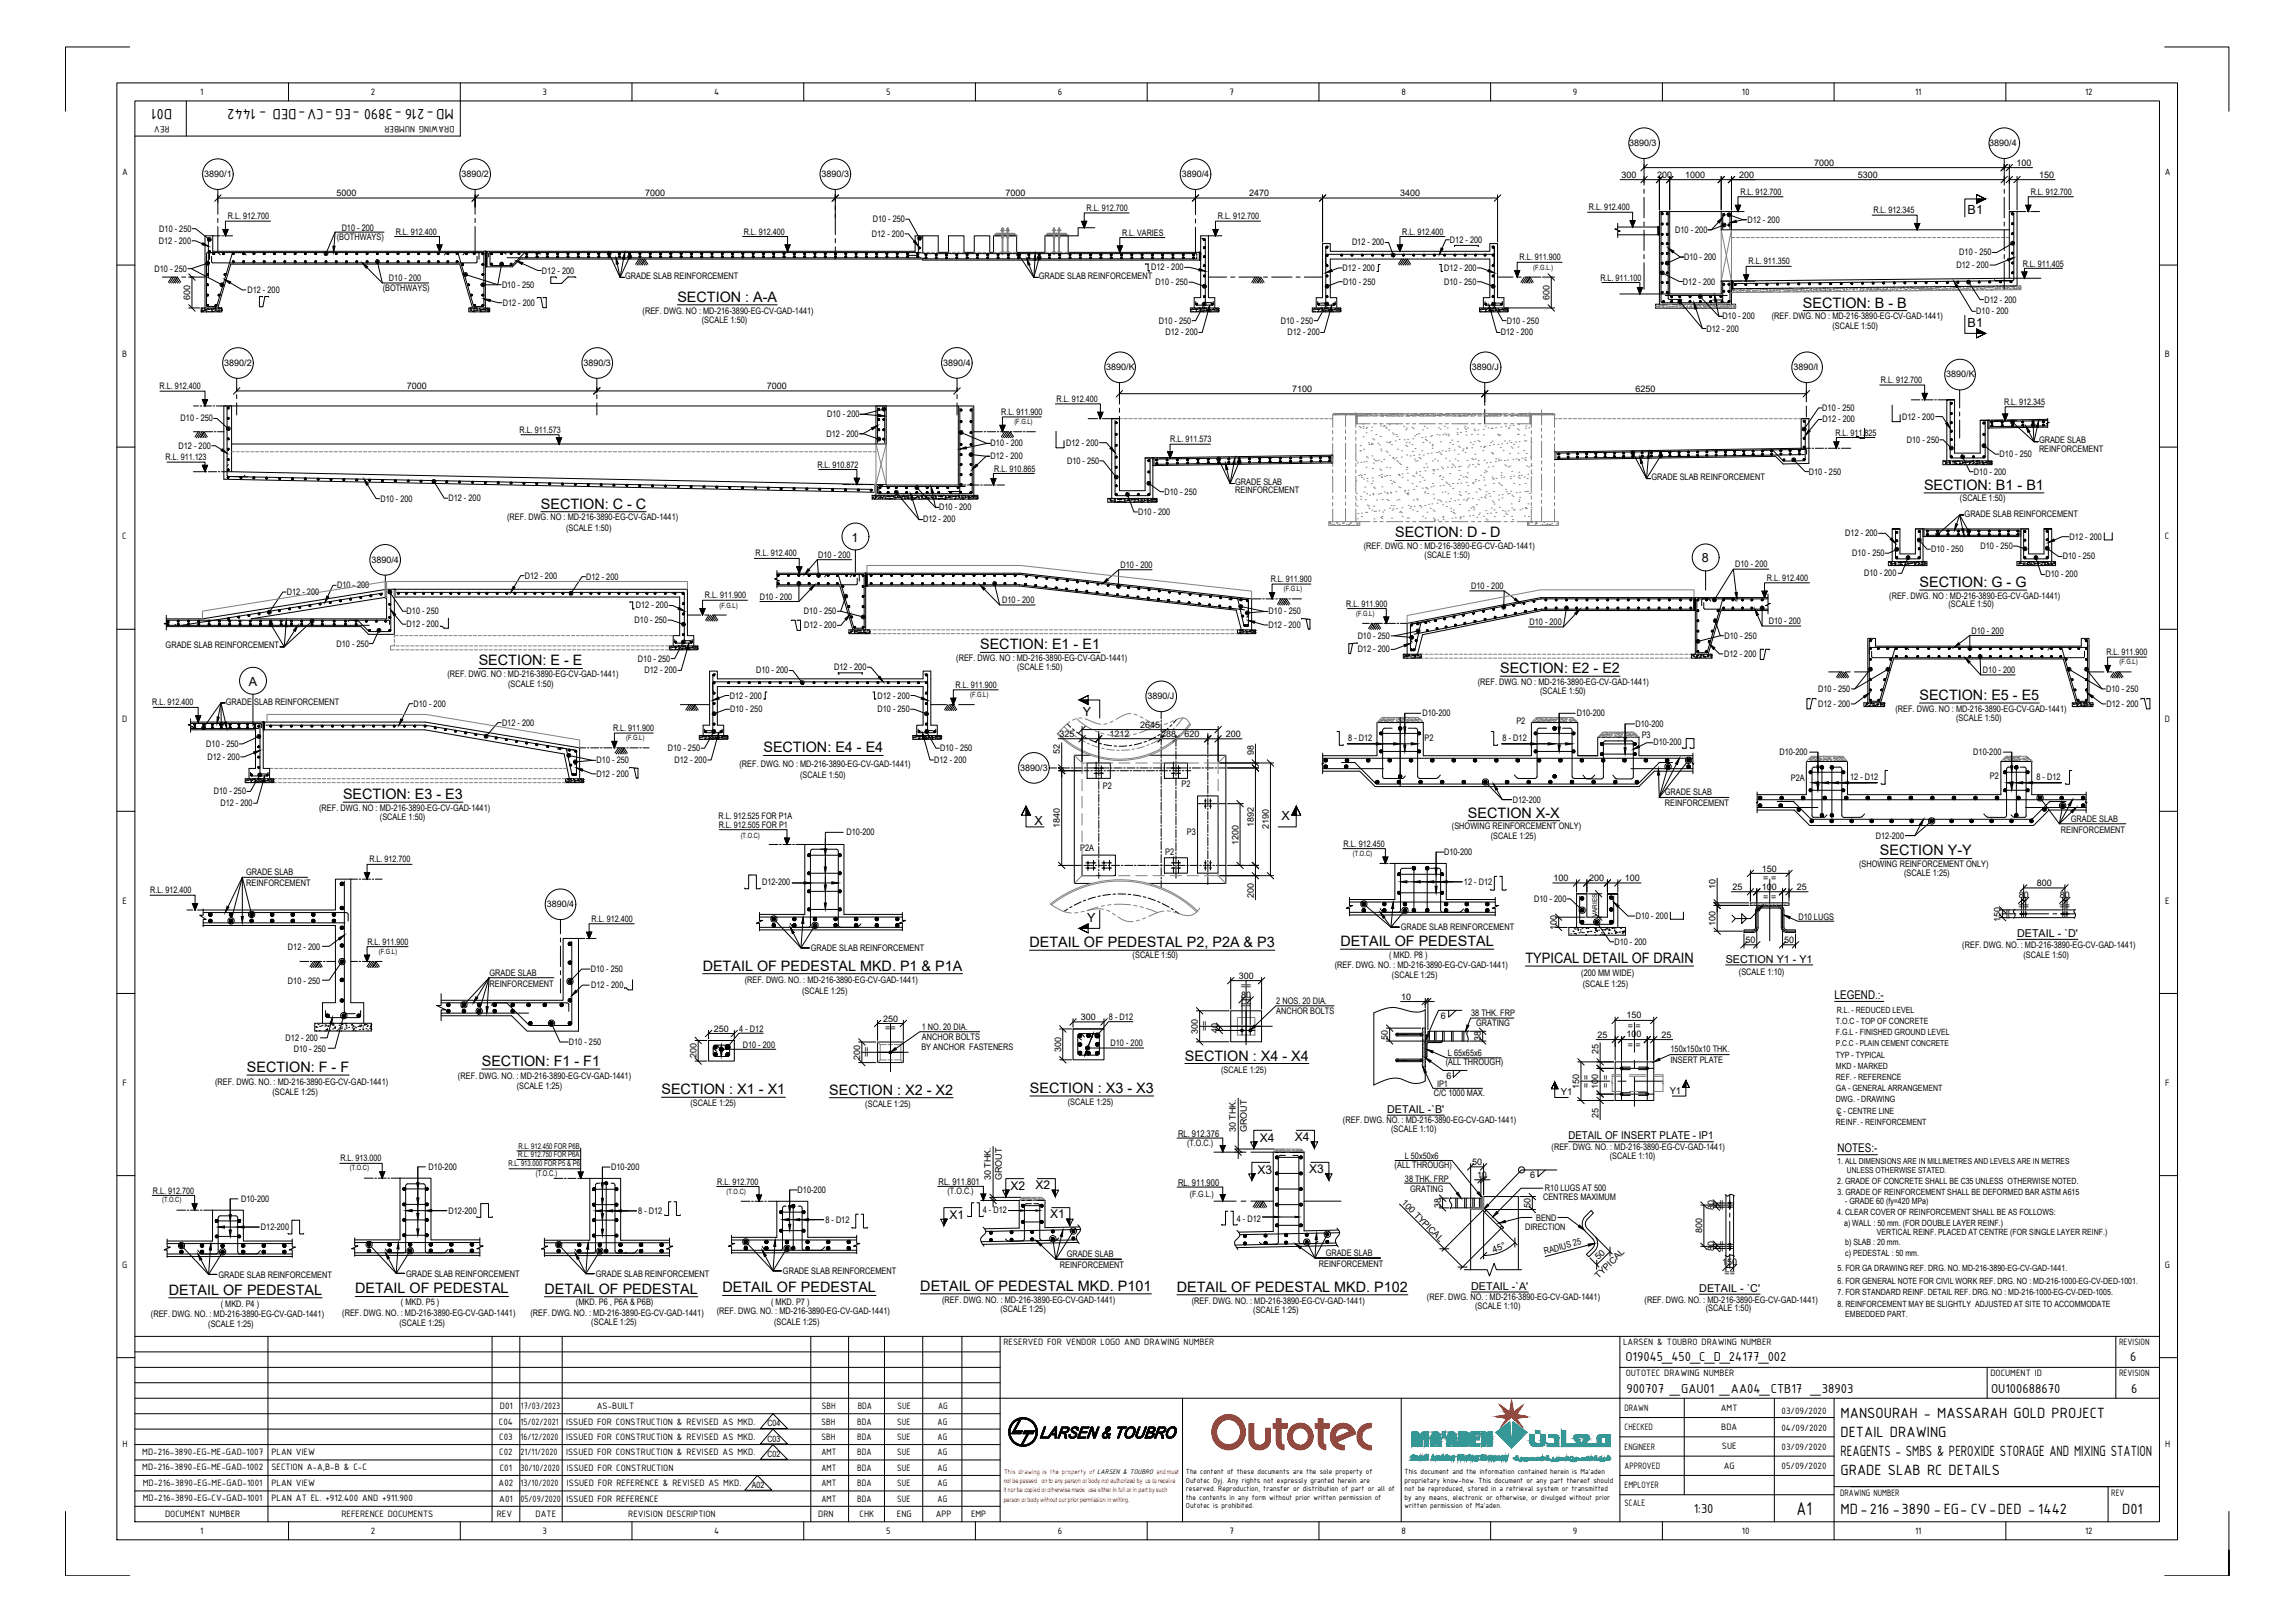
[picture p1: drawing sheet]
<svg xmlns="http://www.w3.org/2000/svg" width="841mm" height="594mm" viewBox="0 0 841 594" stroke-linecap="round" stroke-linejoin="round" font-family="sans-serif">
<defs><g id="words">
<text font-size="7.3" x="658.4" y="554.8">A1</text>
<g font-size="5.9">
<text x="63.1" y="39.8" transform="rotate(-180 63.1 39.8)">D01</text>
<text x="166.3" y="39.8" transform="rotate(-180 166.3 39.8)">MD-216 -3890 -EG -CV-DED - 1442</text>
<text x="674.5" y="519.2">MANSOURAH - MASSARAH GOLD PROJECT</text>
<text x="674.5" y="526.3">DETAIL DRAWING</text>
<text x="674.5" y="533.3">REAGENTS - SMBS &amp; PEROXIDE STORAGE AND MIXING STATION</text>
<text x="674.5" y="540.4">GRADE SLAB RC DETAILS</text>
<text x="674.5" y="554.5">MD-216 -3890 -EG- CV-DED - 1442</text>
<text x="777.7" y="554.5">D01</text>
</g>
<g font-size="5.3">
<text x="248.2" y="110.5">SECTION : A-A</text>
<text x="660.7" y="112.7">SECTION: B - B</text>
<text x="705.1" y="179.4">SECTION: B1 - B1</text>
<text x="198.2" y="186.3">SECTION: C - C</text>
<text x="511.2" y="196.8">SECTION: D - D</text>
<text x="703.4" y="215">SECTION: G - G</text>
<text x="359.2" y="237.8">SECTION: E1 - E1</text>
<text x="175.4" y="243.7">SECTION: E - E</text>
<text x="549.7" y="246.6">SECTION: E2 - E2</text>
<text x="703.4" y="256.3">SECTION: E5 - E5</text>
<text x="279.8" y="275.6">SECTION: E4 - E4</text>
<text x="125.7" y="292.7">SECTION: E3 - E3</text>
<text x="538" y="299.5">SECTION X-X</text>
<text x="688.9" y="313.3">SECTION Y-Y</text>
<text x="377.3" y="346.9">DETAIL OF PEDESTAL P2, P2A &amp; P3</text>
<text x="491.2" y="346.5">DETAIL OF PEDESTAL</text>
<text x="559" y="352.7">TYPICAL DETAIL OF DRAIN</text>
<text x="257.5" y="355.5">DETAIL OF PEDESTAL MKD. P1 &amp; P1A</text>
<text x="434.2" y="388.4">SECTION : X4 - X4</text>
<text x="90.5" y="392.6">SECTION: F - F</text>
<text x="176.6" y="390.4">SECTION: F1 - F1</text>
<text x="242.4" y="400.7">SECTION : X1 - X1</text>
<text x="303.9" y="401">SECTION : X2 - X2</text>
<text x="377.4" y="400.3">SECTION : X3 - X3</text>
<text x="130.2" y="473.7">DETAIL OF PEDESTAL</text>
<text x="199.5" y="473.9">DETAIL OF PEDESTAL</text>
<text x="264.8" y="473.4">DETAIL OF PEDESTAL</text>
<text x="337.3" y="472.8">DETAIL OF PEDESTAL MKD. P101</text>
<text x="431.3" y="473.1">DETAIL OF PEDESTAL MKD. P102</text>
<text x="61.8" y="474.2">DETAIL OF PEDESTAL</text>
</g>
<g font-size="5.1">
<text x="595.7" y="498.4">O19045_450_C_D_24177_002</text>
<text x="780.7" y="498.4">6</text>
<text x="596" y="510.2">900707 _GAU01 _AA04_CTB17 _38903</text>
<text x="729.6" y="510.2">OU100688670</text>
<text x="781" y="510.2">6</text>
<text x="620.7" y="554.1">1:30</text>
</g>
<g font-size="4.6">
<text x="721" y="78.5">B1</text>
<text x="721" y="119.8">B1</text>
<text x="312" y="198.5">1</text>
<text x="623.7" y="205.9">8</text>
<text x="91.2" y="251.3">A</text>
<text x="396.8" y="262.3">Y</text>
<text x="379.1" y="302.1">X</text>
<text x="469.6" y="300.5">X</text>
<text x="398.4" y="337.5">Y</text>
</g>
<g font-size="4.4">
<text x="672.3" y="365.9">LEGEND.:-</text>
<text x="461.7" y="418.1">X4</text>
<text x="474.5" y="417.9">X4</text>
<text x="673.3" y="422">NOTES:-</text>
<text x="460.8" y="429.9">X3</text>
<text x="479.7" y="429.7">X3</text>
<text x="370.4" y="435.8">X2</text>
<text x="379.5" y="435.6">X2</text>
<text x="347.9" y="446.5">X1</text>
<text x="384.8" y="446.2">X1</text>
</g>
<g font-size="4">
<text x="739.2" y="343.2">DETAIL - `D'</text>
<text x="632.4" y="352.6">SECTION Y1 - Y1</text>
<text x="508.3" y="407.6">DETAIL -`B'</text>
<text x="574.7" y="417.3">DETAIL OF INSERT PLATE - IP1</text>
<text x="539.1" y="472.4">DETAIL -`A'</text>
<text x="622.7" y="473.2">DETAIL - `C'</text>
</g>
<g font-size="3.7">
<text x="73.4" y="34.8">1</text>
<text x="135.9" y="34.8">2</text>
<text x="198.8" y="34.7">3</text>
<text x="261.7" y="34.8">4</text>
<text x="324.7" y="34.7">5</text>
<text x="387.7" y="34.8">6</text>
<text x="450.6" y="34.8">7</text>
<text x="513.5" y="34.8">8</text>
<text x="576.4" y="34.7">9</text>
<text x="638.3" y="34.8">10</text>
<text x="701.8" y="34.8">11</text>
<text x="764.1" y="34.8">12</text>
<text x="62.1" y="46.3" transform="rotate(-180 62.1 46.3)">REV</text>
<text x="166.5" y="46.3" transform="rotate(-180 166.5 46.3)">DRAWING NUMBER</text>
<text x="44.7" y="64.2">A</text>
<text x="793.3" y="64.2">A</text>
<text x="44.8" y="130.9">B</text>
<text x="793.4" y="130.9">B</text>
<text x="44.8" y="197.6">C</text>
<text x="793.4" y="197.6">C</text>
<text x="44.7" y="264.3">D</text>
<text x="793.3" y="264.3">D</text>
<text x="44.9" y="331">E</text>
<text x="793.4" y="331">E</text>
<text x="44.9" y="397.7">F</text>
<text x="793.5" y="397.7">F</text>
<text x="44.8" y="464.4">G</text>
<text x="793.4" y="464.4">G</text>
<text x="367.7" y="492.8">RESERVED FOR VENDOR LOGO AND DRAWING NUMBER</text>
<text x="594.8" y="492.8">LARSEN &amp; TOUBRO DRAWING NUMBER</text>
<text x="776.5" y="492.8">REVISION</text>
<text x="595.7" y="504.1">OUTOTEC DRAWING NUMBER</text>
<text x="729.4" y="504.1">DOCUMENT ID</text>
<text x="776.5" y="504.1">REVISION</text>
<text x="182.8" y="521.8">C04</text>
<text x="183.2" y="516.1">D01</text>
<text x="190.7" y="521.8">15/02/2021</text>
<text x="190.9" y="516.1">17/03/2023</text>
<text x="207.5" y="521.8">ISSUED FOR CONSTRUCTION &amp; REVISED AS MKD.</text>
<text x="218.7" y="516.1">AS-BUILT</text>
<text x="301" y="521.8">SBH</text>
<text x="301.2" y="516.1">SBH</text>
<text x="314.1" y="521.8">BDA</text>
<text x="314.3" y="516.1">BDA</text>
<text x="328.7" y="521.8">SUE</text>
<text x="328.9" y="516.1">SUE</text>
<text x="343.6" y="521.8">AG</text>
<text x="343.8" y="516.1">AG</text>
<text x="595.3" y="516.8">DRAWN</text>
<text x="630.6" y="516.9">AMT</text>
<text x="652.9" y="518">03/09/2020</text>
<text x="183" y="527.4">C03</text>
<text x="190.7" y="527.4">16/12/2020</text>
<text x="207.5" y="527.4">ISSUED FOR CONSTRUCTION &amp; REVISED AS MKD.</text>
<text x="301" y="527.4">SBH</text>
<text x="314.1" y="527.4">BDA</text>
<text x="328.7" y="527.4">SUE</text>
<text x="343.6" y="527.4">AG</text>
<text x="595.3" y="523.9">CHECKED</text>
<text x="630.8" y="523.6">BDA</text>
<text x="652.8" y="524">04/09/2020</text>
<text x="44.9" y="530.1">H</text>
<text x="52.1" y="532.9">MD-216-3890-EG-ME-GAD-1007</text>
<text x="99.5" y="532.9">PLAN VIEW</text>
<text x="183" y="533.1">C02</text>
<text x="190.7" y="533.1">21/11/2020</text>
<text x="207.5" y="533.1">ISSUED FOR CONSTRUCTION &amp; REVISED AS MKD.</text>
<text x="301" y="533.1">AMT</text>
<text x="314.1" y="533.1">BDA</text>
<text x="328.7" y="533.1">SUE</text>
<text x="343.6" y="533.1">AG</text>
<text x="595.3" y="531">ENGINEER</text>
<text x="631" y="530.8">SUE</text>
<text x="652.9" y="531">03/09/2020</text>
<text x="793.4" y="530.1">H</text>
<text x="52.1" y="538.5">MD-216-3890-EG-ME-GAD-1002</text>
<text x="99.5" y="538.3">SECTION A-A,B-B &amp; C-C</text>
<text x="183.2" y="538.7">C01</text>
<text x="190.7" y="538.7">30/10/2020</text>
<text x="207.7" y="538.7">ISSUED FOR CONSTRUCTION</text>
<text x="301" y="538.7">AMT</text>
<text x="314.1" y="538.7">BDA</text>
<text x="328.7" y="538.7">SUE</text>
<text x="343.6" y="538.7">AG</text>
<text x="595.3" y="538">APPROVED</text>
<text x="631.7" y="538.1">AG</text>
<text x="652.9" y="538">05/09/2020</text>
<text x="52.4" y="544.2">MD-216-3890-EG-ME-GAD-1001</text>
<text x="99.5" y="544.2">PLAN VIEW</text>
<text x="182.7" y="544.4">A02</text>
<text x="190.7" y="544.4">13/10/2020</text>
<text x="207.8" y="544.4">ISSUED FOR REFERENCE &amp; REVISED AS MKD.</text>
<text x="301" y="544.4">AMT</text>
<text x="314.1" y="544.4">BDA</text>
<text x="328.7" y="544.4">SUE</text>
<text x="343.6" y="544.4">AG</text>
<text x="595.3" y="545.1">EMPLOYER</text>
<text x="52.4" y="549.8">MD-216-3890-EG-CV-GAD-1001</text>
<text x="99.5" y="549.8">PLAN AT EL. +912.400 AND +911.900</text>
<text x="183" y="550.1">A01</text>
<text x="190.7" y="550.1">05/09/2020</text>
<text x="207.6" y="550.1">ISSUED FOR REFERENCE</text>
<text x="301" y="550.1">AMT</text>
<text x="314.1" y="550.1">BDA</text>
<text x="328.7" y="550.1">SUE</text>
<text x="343.6" y="550.1">AG</text>
<text x="595.3" y="551.6">SCALE</text>
<text x="674.3" y="548">DRAWING NUMBER</text>
<text x="773.7" y="548">REV</text>
<text x="60.5" y="555.7">DOCUMENT NUMBER</text>
<text x="125.1" y="555.7">REFERENCE DOCUMENTS</text>
<text x="182" y="555.7">REV</text>
<text x="196.3" y="555.7">DATE</text>
<text x="230.2" y="555.7">REVISION DESCRIPTION</text>
<text x="299.9" y="555.7">DRN</text>
<text x="315" y="555.7">CHK</text>
<text x="328.7" y="555.7">ENG</text>
<text x="342.9" y="555.7">APP</text>
<text x="355.8" y="555.7">EMP</text>
<text x="73.4" y="561.7">1</text>
<text x="135.9" y="561.8">2</text>
<text x="198.8" y="561.7">3</text>
<text x="261.7" y="561.7">4</text>
<text x="324.7" y="561.7">5</text>
<text x="387.7" y="561.8">6</text>
<text x="450.6" y="561.7">7</text>
<text x="513.5" y="561.7">8</text>
<text x="576.4" y="561.9">9</text>
<text x="638.3" y="561.7">10</text>
<text x="701.8" y="561.7">11</text>
<text x="764.1" y="561.8">12</text>
</g>
<g font-size="3.5">
<text x="572" y="401">Y1</text>
<text x="611.9" y="400.5">Y1</text>
</g>
<g font-size="3.4">
<text x="431.7" y="416.3">RL. 912.376</text>
<text x="343.9" y="434">RL. 911.801</text>
<text x="431.7" y="434.3">RL. 911.900</text>
</g>
<g font-size="3.3">
<text x="597" y="53.4">3890/3</text>
<text x="729" y="53.4">3890/4</text>
<text x="74.8" y="64.8">3890/1</text>
<text x="169.1" y="64.8">3890/2</text>
<text x="301.1" y="64.8">3890/3</text>
<text x="433.1" y="64.8">3890/4</text>
<text x="594.2" y="65.2">300</text>
<text x="607.3" y="65.2">200</text>
<text x="617.5" y="65.2">1000</text>
<text x="637.4" y="65.2">200</text>
<text x="664.8" y="60.8">7000</text>
<text x="680.8" y="65.2">5300</text>
<text x="738.9" y="60.8">100</text>
<text x="747.2" y="65.2">150</text>
<text x="123.3" y="71.9">5000</text>
<text x="236.5" y="71.9">7000</text>
<text x="368.5" y="71.9">7000</text>
<text x="457.7" y="71.9">2470</text>
<text x="513.1" y="71.9">3400</text>
<text x="637.8" y="71.4">R.L. 912.700</text>
<text x="744.2" y="71.4">R.L. 912.700</text>
<text x="398.2" y="77.3">R.L. 912.700</text>
<text x="582.2" y="77.1">R.L. 912.400</text>
<text x="83.5" y="80.3">R.L. 912.700</text>
<text x="319.8" y="81.4">D10 - 250</text>
<text x="446.3" y="80.3">R.L. 912.700</text>
<text x="640.4" y="81.6">D12 - 200</text>
<text x="686.5" y="78.1">R.L. 912.345</text>
<text x="58.2" y="89.3">D12 - 200</text>
<text x="58.4" y="84.9">D10 - 250</text>
<text x="123.4" y="87.8">(BOTHWAYS)</text>
<text x="125.2" y="84.5">D10 - 200</text>
<text x="145" y="86">R.L. 912.400</text>
<text x="272.6" y="86">R.L. 912.400</text>
<text x="319.5" y="86.8">D12 - 200</text>
<text x="411.2" y="86.3">R.L. VARIES</text>
<text x="495.5" y="89.9">D12 - 200</text>
<text x="513.9" y="86">R.L. 912.400</text>
<text x="531.4" y="88.9">D12 - 200</text>
<text x="613.9" y="85.3">D10 - 200</text>
<text x="556.8" y="95.4">R.L. 911.900</text>
<text x="617.1" y="95.3">D10 - 200</text>
<text x="718" y="93.5">D10 - 250</text>
<text x="56.6" y="99.5">D10 - 250</text>
<text x="198.6" y="100.2">D12 - 200</text>
<text x="421.9" y="99">D12 - 200</text>
<text x="492" y="99.2">D12 - 200</text>
<text x="529.3" y="99.2">D12 - 200</text>
<text x="640.8" y="96.8">R.L. 911.350</text>
<text x="717" y="98.2">D12 - 200</text>
<text x="741.2" y="97.9">R.L. 911.405</text>
<text x="90.7" y="107.3">D12 - 200</text>
<text x="140.2" y="106.5">(BOTHWAYS)</text>
<text x="142.5" y="103">D10 - 200</text>
<text x="184" y="105.3">D10 - 250</text>
<text x="229.1" y="102.2">GRADE SLAB REINFORCEMENT</text>
<text x="380.7" y="102.2">GRADE SLAB REINFORCEMENT</text>
<text x="423.5" y="104.5">D10 - 250</text>
<text x="492.2" y="104.2">D10 - 250</text>
<text x="529.2" y="104.2">D10 - 250</text>
<text x="586.5" y="102.8">R.L. 911.100</text>
<text x="616.7" y="104.2">D12 - 200</text>
<text x="69.7" y="109.9" transform="rotate(-90 69.7 109.9)">600</text>
<text x="184.2" y="112">D12 - 200</text>
<text x="567.8" y="109.9" transform="rotate(-90 567.8 109.9)">600</text>
<text x="727.2" y="110.8">D12 - 200</text>
<text x="235.5" y="114.9">(REF. DWG. NO : MD-216-3890-EG-CV-GAD-1441)</text>
<text x="257.2" y="118.3">(SCALE 1:50)</text>
<text x="424.7" y="118.5">D10 - 250</text>
<text x="469.4" y="118.5">D10 - 250</text>
<text x="552.2" y="118.5">D10 - 250</text>
<text x="631.3" y="117">D10 - 200</text>
<text x="649.3" y="116.9">(REF. DWG. NO : MD-216-3890-EG-CV-GAD-1441)</text>
<text x="724.2" y="115.1">D10 - 200</text>
<text x="427.1" y="122.9">D12 - 200</text>
<text x="471.8" y="122.9">D12 - 200</text>
<text x="550" y="122.9">D12 - 200</text>
<text x="625.4" y="121.4">D12 - 200</text>
<text x="671.5" y="120.4">(SCALE 1:50)</text>
<text x="82.2" y="134">3890/2</text>
<text x="213.8" y="134">3890/3</text>
<text x="345.6" y="134">3890/4</text>
<text x="405.4" y="135.5">3890/K</text>
<text x="539.4" y="135.5">3890/J</text>
<text x="657.2" y="135.5">3890/I</text>
<text x="58.5" y="142.6">R.L. 912.400</text>
<text x="149" y="142.6">7000</text>
<text x="281" y="142.6">7000</text>
<text x="473.5" y="143.6">7100</text>
<text x="599.4" y="143.6">6250</text>
<text x="689.3" y="140.3">R.L. 912.700</text>
<text x="713.2" y="138.2">3890/K</text>
<text x="387.2" y="147.2">R.L. 912.400</text>
<text x="734.4" y="148.3">R.L. 912.345</text>
<text x="66.2" y="154.4">D10 - 250</text>
<text x="303.1" y="152.9">D10 - 200</text>
<text x="366.9" y="152">R.L. 911.900</text>
<text x="667.8" y="150.5">D10 - 250</text>
<text x="667.9" y="154.7">D12 - 200</text>
<text x="697.1" y="153.7">D12 - 200</text>
<text x="190.4" y="158.5">R.L. 911.573</text>
<text x="302.8" y="160">D12 - 200</text>
<text x="672.6" y="159.5">R.L. 911.825</text>
<text x="65.4" y="164.4">D12 - 200</text>
<text x="363" y="163.5">D10 - 200</text>
<text x="390.7" y="163.3">D12 - 200</text>
<text x="428.8" y="162">R.L. 911.573</text>
<text x="698.8" y="162.2">D10 - 250</text>
<text x="732.8" y="167.4">D10 - 250</text>
<text x="747.2" y="162.4">GRADE SLAB</text>
<text x="747.2" y="165.5">REINFORCEMENT</text>
<text x="60.6" y="168.6">R.L. 911.123</text>
<text x="299.5" y="171.3">R.L. 910.872</text>
<text x="363" y="168.2">D12 - 200</text>
<text x="364.3" y="172.7">R.L. 910.865</text>
<text x="391" y="169.9">D10 - 250</text>
<text x="662.9" y="173.8">D10 - 250</text>
<text x="723.4" y="173.9">D10 - 200</text>
<text x="452.6" y="177.6">GRADE SLAB</text>
<text x="605.2" y="175.9">GRADE SLAB REINFORCEMENT</text>
<text x="139.4" y="183.7">D10 - 200</text>
<text x="164.3" y="183.6">D12 - 200</text>
<text x="426.7" y="181.2">D10 - 250</text>
<text x="452.6" y="180.6">REINFORCEMENT</text>
<text x="718.3" y="183.4">(SCALE 1:50)</text>
<text x="185.8" y="190.6">(REF. DWG. NO : MD-216-3890-EG-CV-GAD-1441)</text>
<text x="338.3" y="191.4">D12 - 200</text>
<text x="344.2" y="187">D10 - 200</text>
<text x="417.1" y="188.6">D10 - 200</text>
<text x="719.9" y="189.2">GRADE SLAB REINFORCEMENT</text>
<text x="207.4" y="194.5">(SCALE 1:50)</text>
<text x="676.2" y="196.4">D12 - 200</text>
<text x="758.4" y="197.6">D12 - 200</text>
<text x="276.9" y="203.8">R.L. 912.400</text>
<text x="499.8" y="201.2">(REF. DWG. NO : MD-216-3890-EG-CV-GAD-1441)</text>
<text x="678.8" y="203.8">D10 - 250</text>
<text x="707.7" y="202.2">D10 - 250</text>
<text x="725.7" y="201.1">D10 - 250</text>
<text x="136.1" y="206.1">3890/4</text>
<text x="299.8" y="204.3">D10 - 200</text>
<text x="410.6" y="208">D10 - 200</text>
<text x="522" y="204.4">(SCALE 1:50)</text>
<text x="635.9" y="207.8">D10 - 200</text>
<text x="755.9" y="204.9">D10 - 250</text>
<text x="123.5" y="215.5">D10 - 200</text>
<text x="192.3" y="211.9">D12 - 200</text>
<text x="214.8" y="212.3">D12 - 200</text>
<text x="465.7" y="213.2">R.L. 911.900</text>
<text x="539.1" y="215.7">D10 - 200</text>
<text x="647.5" y="212.8">R.L. 912.400</text>
<text x="683.1" y="211.1">D10 - 200</text>
<text x="749.6" y="211.5">D10 - 200</text>
<text x="105.1" y="217.9">D12 - 200</text>
<text x="258.3" y="219.2">R.L. 911.900</text>
<text x="278.5" y="219.6">D10 - 200</text>
<text x="367.2" y="220.9">D10 - 200</text>
<text x="692.3" y="219.2">(REF. DWG. NO : MD-216-3890-EG-CV-GAD-1441)</text>
<text x="149" y="225">D10 - 250</text>
<text x="233" y="222.8">D12 - 200</text>
<text x="294.6" y="225">D10 - 250</text>
<text x="464.9" y="225">D10 - 250</text>
<text x="493.3" y="222.2">R.L. 911.900</text>
<text x="714" y="222.4">(SCALE 1:50)</text>
<text x="149" y="229.7">D12 - 200</text>
<text x="232.6" y="228.2">D10 - 250</text>
<text x="294.7" y="230.1">D12 - 200</text>
<text x="464.8" y="230">D12 - 200</text>
<text x="497.5" y="234">D10 - 250</text>
<text x="560.5" y="229">D10 - 200</text>
<text x="631.9" y="233.9">D10 - 250</text>
<text x="648.2" y="228.6">D10 - 200</text>
<text x="722.4" y="232">D10 - 200</text>
<text x="60.7" y="237.5">GRADE SLAB REINFORCEMENT</text>
<text x="123.3" y="236.8">D10 - 250</text>
<text x="497.5" y="238.9">D12 - 200</text>
<text x="771.9" y="240">R.L. 911.900</text>
<text x="233.8" y="242.3">D10 - 250</text>
<text x="305.7" y="245.5">D12 - 200</text>
<text x="350.4" y="242">(REF. DWG. NO : MD-216-3890-EG-CV-GAD-1441)</text>
<text x="372.7" y="245.3">(SCALE 1:50)</text>
<text x="631.9" y="240.8">D12 - 200</text>
<text x="163.9" y="248.1">(REF. DWG. NO : MD-216-3890-EG-CV-GAD-1441)</text>
<text x="186.2" y="251.6">(SCALE 1:50)</text>
<text x="236.2" y="246.6">D12 - 200</text>
<text x="277.1" y="246.6">D10 - 200</text>
<text x="350.2" y="252">R.L. 911.900</text>
<text x="541.6" y="250.8">(REF. DWG. NO : MD-216-3890-EG-CV-GAD-1441)</text>
<text x="726.7" y="246.5">D10 - 200</text>
<text x="267.4" y="255.8">D12 - 200</text>
<text x="321.6" y="255.8">D12 - 200</text>
<text x="420.5" y="256">3890/J</text>
<text x="564.4" y="254.2">(SCALE 1:50)</text>
<text x="666.2" y="253.4">D10 - 250</text>
<text x="771.8" y="253.4">D10 - 250</text>
<text x="55.8" y="258.4">R.L. 912.400</text>
<text x="82.8" y="258">GRADE SLAB REINFORCEMENT</text>
<text x="151.5" y="258.8">D10 - 200</text>
<text x="267.6" y="260.8">D10 - 250</text>
<text x="321.5" y="260.8">D10 - 250</text>
<text x="521.3" y="262.3">D10-200</text>
<text x="577.8" y="262.3">D10-200</text>
<text x="666.2" y="258.9">D12 - 200</text>
<text x="694.6" y="260.7">(REF. DWG. NO : MD-216-3890-EG-CV-GAD-1441)</text>
<text x="771.9" y="258.9">D12 - 200</text>
<text x="184" y="265.8">D12 - 200</text>
<text x="224.7" y="267.8">R.L. 911.900</text>
<text x="388.2" y="269.9">325</text>
<text x="406.6" y="270">1212</text>
<text x="417.8" y="266.6">2645</text>
<text x="425.5" y="269.9">288</text>
<text x="434" y="270">620</text>
<text x="449.2" y="270">200</text>
<text x="555.7" y="265.2">P2</text>
<text x="599.3" y="266.4">D10-200</text>
<text x="716.9" y="264.2">(SCALE 1:50)</text>
<text x="75.6" y="273.6">D10 - 250</text>
<text x="244.8" y="275.1">D10 - 250</text>
<text x="344.5" y="275.1">D10 - 250</text>
<text x="494.1" y="271.2">8 - D12</text>
<text x="522" y="271.4">P2</text>
<text x="550.7" y="271.2">8 - D12</text>
<text x="601.6" y="270.4">P3</text>
<text x="605.9" y="273">D10-200</text>
<text x="76" y="278.3">D12 - 200</text>
<text x="218.6" y="279.6">D10 - 250</text>
<text x="247.2" y="279.5">D12 - 200</text>
<text x="271" y="280.9">(REF. DWG. NO : MD-216-3890-EG-CV-GAD-1441)</text>
<text x="342.3" y="279.5">D12 - 200</text>
<text x="388.4" y="276.1" transform="rotate(-90 388.4 276.1)">52</text>
<text x="459.4" y="276.6" transform="rotate(-90 459.4 276.6)">98</text>
<text x="652.1" y="276.6">D10-200</text>
<text x="723.1" y="276.6">D10-200</text>
<text x="218.6" y="284.5">D12 - 200</text>
<text x="293.2" y="284.9">(SCALE 1:50)</text>
<text x="373.9" y="282.3">3890/3</text>
<text x="656.2" y="285.9">P2A</text>
<text x="678" y="285.5">12 - D12</text>
<text x="729.2" y="285.4">P2</text>
<text x="746.3" y="285.5">8 - D12</text>
<text x="78.3" y="291">D10 - 250</text>
<text x="404.1" y="288.8">P2</text>
<text x="433" y="288.1">P2</text>
<text x="610.1" y="291.2">GRADE SLAB</text>
<text x="80.8" y="295.3">D12 - 200</text>
<text x="117" y="296.9">(REF. DWG. NO : MD-216-3890-EG-CV-GAD-1441)</text>
<text x="263.3" y="299.9">R.L. 912.525 FOR P1A</text>
<text x="554.3" y="294.1">D12-200</text>
<text x="610.1" y="295.2">REINFORCEMENT</text>
<text x="139.2" y="300.2">(SCALE 1:50)</text>
<text x="263.4" y="303.2">R.L. 912.505 FOR P1</text>
<text x="310.2" y="305.9">D10-200</text>
<text x="388.4" y="303.4" transform="rotate(-90 388.4 303.4)">1840</text>
<text x="435" y="305.7">P3</text>
<text x="459.4" y="302.9" transform="rotate(-90 459.4 302.9)">1892</text>
<text x="464.9" y="303.7" transform="rotate(-90 464.9 303.7)">2190</text>
<text x="532.1" y="303.8">(SHOWING REINFORCEMENT ONLY)</text>
<text x="755.2" y="305">REINFORCEMENT</text>
<text x="758.9" y="301">GRADE SLAB</text>
<text x="395.8" y="311.8">P2A</text>
<text x="453.8" y="309.4" transform="rotate(-90 453.8 309.4)">1200</text>
<text x="492.4" y="310.1">R.L. 912.450</text>
<text x="546.3" y="307.1">(SCALE 1:25)</text>
<text x="687.4" y="307.3">D12-200</text>
<text x="135.4" y="315.9">R.L. 912.700</text>
<text x="427" y="313.3">P2</text>
<text x="529.2" y="313.2">D10-200</text>
<text x="681.3" y="317.6">(SHOWING REINFORCEMENT ONLY)</text>
<text x="90.2" y="320.6">GRADE SLAB</text>
<text x="569.2" y="322.8">100</text>
<text x="582.4" y="322.8">200</text>
<text x="595.4" y="322.8">100</text>
<text x="645.7" y="319.3">150</text>
<text x="646.2" y="322.8">= =</text>
<text x="697.8" y="321">(SCALE 1:25)</text>
<text x="55.1" y="327.2">R.L. 912.400</text>
<text x="90.2" y="324.6">REINFORCEMENT</text>
<text x="279.3" y="324.3">D12-200</text>
<text x="459.4" y="329" transform="rotate(-90 459.4 329)">200</text>
<text x="536.5" y="324.1">12 - D12</text>
<text x="628.6" y="325.7" transform="rotate(-90 628.6 325.7)">10</text>
<text x="634.9" y="326">25</text>
<text x="645.7" y="325.9">100</text>
<text x="646.2" y="329.8">= =</text>
<text x="658.5" y="326">25</text>
<text x="739.8" y="329">80</text>
<text x="746.4" y="324.6">800</text>
<text x="754.9" y="329">80</text>
<text x="200.3" y="332.2">3890/4</text>
<text x="562.2" y="330.4">D10 - 200</text>
<text x="739.7" y="332.9">==</text>
<text x="754.7" y="332.9">==</text>
<text x="216.8" y="337.6">R.L. 912.400</text>
<text x="513.4" y="340.7">GRADE SLAB REINFORCEMENT</text>
<text x="570.6" y="340.6" transform="rotate(-90 570.6 340.6)">100</text>
<text x="599.4" y="336.6">D10 - 200</text>
<text x="628.6" y="339.2" transform="rotate(-90 628.6 339.2)">100</text>
<text x="659" y="336.8">D10 LUGS</text>
<text x="733.1" y="337.5" transform="rotate(-90 733.1 337.5)">150</text>
<text x="737" y="336.6" transform="rotate(-90 737 336.6)">==</text>
<text x="105.5" y="347.8">D12 - 200</text>
<text x="134.6" y="346">R.L. 911.900</text>
<text x="591.6" y="346">D10 - 200</text>
<text x="639.6" y="345.4">50</text>
<text x="653.8" y="345.4">50</text>
<text x="719.1" y="347.1">(REF. DWG. NO. : MD-216-3890-EG-CV-GAD-1441)</text>
<text x="297.2" y="348.3">GRADE SLAB REINFORCEMENT</text>
<text x="415.1" y="351">(SCALE 1:50)</text>
<text x="509" y="351">( MKD. P8 )</text>
<text x="741.5" y="350.7">(SCALE 1:50)</text>
<text x="179.4" y="357.4">GRADE SLAB</text>
<text x="216.5" y="356">D10 - 250</text>
<text x="453.9" y="358.6">300</text>
<text x="489.1" y="354.5">(REF. DWG. NO. : MD-216-3890-EG-CV-GAD-1441)</text>
<text x="510.1" y="358.4">(SCALE 1:25)</text>
<text x="579.5" y="357.4">(200 MM WIDE)</text>
<text x="637.2" y="357.1">(SCALE 1:10)</text>
<text x="105.5" y="360.2">D10 - 250</text>
<text x="179.4" y="361.4">REINFORCEMENT</text>
<text x="216.6" y="362">D12 - 200</text>
<text x="272.9" y="360.1">(REF. DWG. NO. : MD-216-3890-EG-CV-GAD-1441)</text>
<text x="293.9" y="364">(SCALE 1:25)</text>
<text x="454.7" y="362.1">==</text>
<text x="454.8" y="365.4">80</text>
<text x="580" y="361.7">(SCALE 1:25)</text>
<text x="454.7" y="369.4">==</text>
<text x="467.7" y="367.6">2 NOS. 20 DIA.</text>
<text x="467.7" y="371.4">ANCHOR BOLTS</text>
<text x="513.5" y="366.2">10</text>
<text x="261.6" y="377.9">250</text>
<text x="270.9" y="378">4 - D12</text>
<text x="323.6" y="374.2">250</text>
<text x="324.4" y="377.8">==</text>
<text x="337.8" y="377.1">1 NO. 20 DIA.</text>
<text x="396.1" y="373.6">300</text>
<text x="406.4" y="373.7">8 - D12</text>
<text x="442.6" y="377.8" transform="rotate(-90 442.6 377.8)">==</text>
<text x="528" y="373.1">6</text>
<text x="539.1" y="372.2">38 THK. FRP</text>
<text x="541" y="375.8">GRATING</text>
<text x="596.1" y="373">150</text>
<text x="596.5" y="376.9">= =</text>
<text x="104.7" y="381.4">D12 - 200</text>
<text x="208.5" y="382.8">D10 - 250</text>
<text x="272.2" y="383.7">D10 - 200</text>
<text x="337.8" y="380.9">ANCHOR BOLTS</text>
<text x="407" y="383">D10 - 200</text>
<text x="439" y="378.6" transform="rotate(-90 439 378.6)">300</text>
<text x="446.3" y="378.4" transform="rotate(-90 446.3 378.4)">40</text>
<text x="508.6" y="380.8" transform="rotate(-90 508.6 380.8)">50</text>
<text x="542.7" y="381.3" transform="rotate(-90 542.7 381.3)">38</text>
<text x="585.4" y="380.1">25</text>
<text x="596.1" y="380">100</text>
<text x="596.5" y="383.9">= =</text>
<text x="608.9" y="380.1">25</text>
<text x="107.6" y="385.2">D10 - 250</text>
<text x="255.3" y="387.6" transform="rotate(-90 255.3 387.6)">200</text>
<text x="315.2" y="388.1" transform="rotate(-90 315.2 388.1)">200</text>
<text x="318.8" y="387.3" transform="rotate(-90 318.8 387.3)">==</text>
<text x="337.6" y="384.4">BY ANCHOR FASTENERS</text>
<text x="388.8" y="385.2" transform="rotate(-90 388.8 385.2)">300</text>
<text x="530.6" y="386.9">L 65x65x6</text>
<text x="585.8" y="386.1" transform="rotate(-90 585.8 386.1)">25</text>
<text x="612.2" y="385.3">150x150x10 THK.</text>
<text x="612.2" y="389.3">INSERT PLATE</text>
<text x="167.8" y="395.1">(REF. DWG. NO. : MD-216-3890-EG-CV-GAD-1441)</text>
<text x="447.4" y="392.8">(SCALE 1:25)</text>
<text x="529.8" y="390.2">(ALL THROUGH)</text>
<text x="530.1" y="395.2">6</text>
<text x="78.8" y="397.2">(REF. DWG. NO. : MD-216-3890-EG-CV-GAD-1441)</text>
<text x="99.8" y="401.1">(SCALE 1:25)</text>
<text x="189.3" y="399">(SCALE 1:25)</text>
<text x="525.4" y="401.5">C/C 1000 MAX.</text>
<text x="526.6" y="398.2">IP1</text>
<text x="578.7" y="398.8" transform="rotate(-90 578.7 398.8)">150</text>
<text x="582.3" y="398.4" transform="rotate(-90 582.3 398.4)">= =</text>
<text x="585.6" y="398.8" transform="rotate(-90 585.6 398.8)">100</text>
<text x="589.5" y="398.4" transform="rotate(-90 589.5 398.4)">= =</text>
<text x="253.1" y="405.1">(SCALE 1:25)</text>
<text x="317.1" y="405.3">(SCALE 1:25)</text>
<text x="391.3" y="404.7">(SCALE 1:25)</text>
<text x="492.2" y="411.5">(REF. DWG. NO. : MD-216-3890-EG-CV-GAD-1441)</text>
<text x="585.8" y="409.5" transform="rotate(-90 585.8 409.5)">25</text>
<text x="452.9" y="414.6" transform="rotate(-90 452.9 414.6)">30 THK.</text>
<text x="456.9" y="414.7" transform="rotate(-90 456.9 414.7)">GROUT</text>
<text x="509.8" y="414.5">(SCALE 1:10)</text>
<text x="124.7" y="425.4">R.L. 913.000</text>
<text x="514.8" y="424.5">L 50x50x6</text>
<text x="568.6" y="421.3">(REF. DWG. NO. : MD-216-3890-EG-CV-GAD-1441)</text>
<text x="589.9" y="424.6">(SCALE 1:10)</text>
<text x="157.1" y="428.4">D10-200</text>
<text x="224" y="428.5">D10-200</text>
<text x="511.1" y="427.9">(ALL THROUGH)</text>
<text x="539.5" y="426.7">50</text>
<text x="541.3" y="431.5">10</text>
<text x="560.7" y="431.6">6</text>
<text x="56" y="437.1">R.L. 912.700</text>
<text x="262.8" y="433.9">R.L. 912.700</text>
<text x="292.3" y="436.9">D10-200</text>
<text x="363.1" y="432.3" transform="rotate(-90 363.1 432.3)">30 THK.</text>
<text x="367.1" y="432.4" transform="rotate(-90 367.1 432.4)">GROUT</text>
<text x="514.8" y="432.9">38 THK. FRP</text>
<text x="516.7" y="436.4">GRATING</text>
<text x="566.2" y="436.3">R10 LUGS AT 500</text>
<text x="88.3" y="440.2">D10-200</text>
<text x="513.4" y="440.7" transform="rotate(45 513.4 440.7)">100 TYPICAL</text>
<text x="528" y="442.4" transform="rotate(-90 528 442.4)">38</text>
<text x="560.9" y="442.4" transform="rotate(-90 560.9 442.4)">50</text>
<text x="565.5" y="439.6">CENTRES MAXIMUM</text>
<text x="628.2" y="443.2" transform="rotate(-90 628.2 443.2)">80</text>
<text x="632.1" y="443.3" transform="rotate(-90 632.1 443.3)">==</text>
<text x="164.4" y="444.5">D12-200</text>
<text x="233.9" y="444.6">8 - D12</text>
<text x="302.5" y="447.8">8 - D12</text>
<text x="360.2" y="444.3">4 - D12</text>
<text x="453.2" y="447.4">4 - D12</text>
<text x="562.9" y="447.2">BEND</text>
<text x="95.6" y="450.5">D12-200</text>
<text x="558.9" y="450.5">DIRECTION</text>
<text x="623.8" y="451.7" transform="rotate(-90 623.8 451.7)">800</text>
<text x="390.9" y="460.6">GRADE SLAB</text>
<text x="485.8" y="460.1">GRADE SLAB</text>
<text x="547.4" y="459" transform="rotate(-22 547.4 459)">45°</text>
<text x="566.2" y="459.4" transform="rotate(-15 566.2 459.4)">RADIUS 25</text>
<text x="585.8" y="461.7" transform="rotate(-45 585.8 461.7)">50</text>
<text x="628.2" y="458.3" transform="rotate(-90 628.2 458.3)">80</text>
<text x="632.1" y="458.4" transform="rotate(-90 632.1 458.4)">==</text>
<text x="80.1" y="468">GRADE SLAB REINFORCEMENT</text>
<text x="148.8" y="467.5">GRADE SLAB REINFORCEMENT</text>
<text x="218.3" y="467.6">GRADE SLAB REINFORCEMENT</text>
<text x="286.9" y="466.6">GRADE SLAB REINFORCEMENT</text>
<text x="388.4" y="464.5">REINFORCEMENT</text>
<text x="483.3" y="464.1">REINFORCEMENT</text>
<text x="631" y="463.4">150</text>
<text x="632" y="467.4">==</text>
<text x="585.8" y="468.4" transform="rotate(-44 585.8 468.4)">TYPICAL</text>
<text x="80.9" y="478.8">( MKD. P4 )</text>
<text x="146.9" y="478">( MKD. P5 )</text>
<text x="211.1" y="478">(MKD. P6 , P6A &amp; P6B)</text>
<text x="282.6" y="477.9">( MKD. P7 )</text>
<text x="345.3" y="477.2">(REF. DWG. NO. : MD-216-3890-EG-CV-GAD-1441)</text>
<text x="436.7" y="477.5">(REF. DWG. NO. : MD-216-3890-EG-CV-GAD-1441)</text>
<text x="522.9" y="476.2">(REF. DWG. NO. : MD-216-3890-EG-CV-GAD-1441)</text>
<text x="540.5" y="479.3">(SCALE 1:10)</text>
<text x="602.7" y="477.1">(REF. DWG. NO. : MD-216-3890-EG-CV-GAD-1441)</text>
<text x="55.3" y="482.2">(REF. DWG. NO. : MD-216-3890-EG-CV-GAD-1441)</text>
<text x="125.4" y="481.9">(REF. DWG. NO. : MD-216-3890-EG-CV-GAD-1441)</text>
<text x="146.4" y="485.8">(SCALE 1:25)</text>
<text x="194.4" y="481.9">(REF. DWG. NO. : MD-216-3890-EG-CV-GAD-1441)</text>
<text x="216.7" y="485.2">(SCALE 1:25)</text>
<text x="262.7" y="481.3">(REF. DWG. NO. : MD-216-3890-EG-CV-GAD-1441)</text>
<text x="283.7" y="485.2">(SCALE 1:25)</text>
<text x="366.6" y="480.7">(SCALE 1:25)</text>
<text x="459.3" y="480.8">(SCALE 1:25)</text>
<text x="625.1" y="480.2">(SCALE 1:50)</text>
<text x="76.3" y="486.1">(SCALE 1:25)</text>
</g>
<g font-size="3.2">
<text x="435" y="419.6">(T.O.C.)</text>
<text x="347.2" y="437.4">(T.O.C.)</text>
</g>
<g font-size="3.1">
<text x="673.1" y="371">R.L. - REDUCED LEVEL</text>
<text x="672.7" y="375.1">T.O.C - TOP OF CONCRETE</text>
<text x="672.8" y="379.2">F.G.L - FINISHED GROUND LEVEL</text>
<text x="672.8" y="387.4">TYP - TYPICAL</text>
<text x="672.8" y="391.5">MKD - MARKED</text>
<text x="672.8" y="395.6">REF. - REFERENCE</text>
<text x="672.8" y="399.6">GA - GENERAL ARRANGEMENT</text>
<text x="672.8" y="403.8">DWG. - DRAWING</text>
<text x="673" y="407.9">C - CENTRE LINE</text>
<text x="672.8" y="412">REINF. - REINFORCEMENT</text>
<text x="673.3" y="433.6">2. GRADE OF CONCRETE SHALL BE C35 UNLESS OTHERWISE NOTED.</text>
<text x="673.4" y="437.8">3. GRADE OF REINFORCEMENT SHALL BE DEFORMED BAR ASTM A615</text>
<text x="436" y="438.3">(F.G.L.)</text>
<text x="676.1" y="440.9">- GRADE 60 (fy=420 MPa)</text>
<text x="673.3" y="445.1">4. CLEAR COVER OF REINFORCEMENT SHALL BE AS FOLLOWS:</text>
<text x="675.8" y="448.9">a) WALL : 50 mm. (FOR DOUBLE LAYER REINF.)</text>
<text x="687.8" y="452.5">VERTICAL REINF. PLACED AT CENTRE (FOR SINGLE LAYER REINF.)</text>
<text x="676.2" y="456.1">b) SLAB : 20 mm.</text>
<text x="676.2" y="460.1">c) PEDESTAL : 50 mm.</text>
<text x="673.4" y="465.3">5. FOR GA DRAWING REF. DRG. NO. MD-216-3890-EG-CV-GAD-1441.</text>
<text x="673.4" y="470.2">6. FOR GENERAL NOTE FOR CIVIL WORK REF. DRG. NO : MD-216-1000-EG-CV-DED-1001.</text>
<text x="673.4" y="474.4">7. FOR STANDARD REINF. DETAIL REF. DRG. NO : MD-216-1000-EG-CV-DED-1005.</text>
<text x="673.4" y="478.6">8. REINFORCEMENT MAY BE SLIGHTLY ADJUSTED AT SITE TO ACCOMMODATE</text>
<text x="676.2" y="482.2">EMBEDDED PART.</text>
<text x="281.2" y="528">C03</text>
<text x="281.2" y="522.3">C04</text>
<text x="281.2" y="533.6">C02</text>
<text x="275.5" y="544.9">A02</text>
</g>
<g font-size="3">
<text x="672.8" y="383.3">P.C.C - PLAIN CEMENT CONCRETE</text>
<text x="673.6" y="408.9">L</text>
<text x="673.4" y="426.3">1. ALL DIMENSIONS ARE IN MILLIMETRES AND LEVELS ARE IN METRES</text>
<text x="676.8" y="429.5">UNLESS OTHERWISE STATED.</text>
</g>
<g font-size="2.9">
<text x="189.9" y="423.9">R.L. 912.750 FOR P6A</text>
<text x="190.1" y="420.7">R.L. 912.450 FOR P6B</text>
<text x="186.3" y="427.2">R.L. 913.000 FOR P5 &amp; P6</text>
<text x="196.3" y="430.7">(T.O.C.)</text>
<text x="434.6" y="539.9">The content of these documents are the sole property of</text>
<text x="514.7" y="539.9">This document and the information contained herein is Ma'aden</text>
<text x="434.6" y="543.1">Outotec Oyj. Any rights not expressly granted herein are</text>
<text x="514.7" y="543.1">proprietary know-how. This document or any part thereof should</text>
<text x="434.6" y="546.2">reserved. Reproduction, transfer or distribution of part or all of</text>
<text x="434.6" y="549.4">the contents in any form without prior written permission of</text>
<text x="514.7" y="546.2">not be reproduced, stored in a retrieval system or transmitted</text>
<text x="514.7" y="549.4">by any means, electronic or otherwise, or divulged without prior</text>
<text x="434.6" y="552.5">Outotec is prohibited.</text>
<text x="514.7" y="552.5">written permission of Ma'aden.</text>
</g>
<g font-size="2.6">
<text x="561.9" y="98.8">(F.G.L.)</text>
<text x="371.7" y="155.3">(F.G.L)</text>
<text x="470.5" y="216.5">(F.G.L)</text>
<text x="263.6" y="222.6">(F.G.L)</text>
<text x="497" y="225.4">(F.G.L)</text>
<text x="776.7" y="243.2">(F.G.L)</text>
<text x="355.5" y="255.4">(F.G.L)</text>
<text x="229.5" y="271.1">(F.G.L)</text>
<text x="271.4" y="306.9">(T.O.C)</text>
<text x="495.8" y="313.5">(T.O.C)</text>
<text x="138.8" y="349.3">(F.G.L)</text>
<text x="128.2" y="428.7">(T.O.C)</text>
<text x="266.3" y="437.2">(T.O.C)</text>
<text x="59.4" y="440.4">(T.O.C)</text>
</g>
<text font-size="2.6" fill="#f00" x="367.9" y="539.7">This drawing is the property of LARSEN &amp; TOUBRO and must</text>
<text font-size="2.4" x="585.2" y="335.9" transform="rotate(-90 585.2 335.9)">VARIES</text>
<g font-size="2.4" fill="#f00">
<text x="367.8" y="543.2">not be passed on to any person or body not authorized by us to receive</text>
<text x="367.8" y="546.5">it nor be copied or otherwise made use either in full or in part by such</text>
<text x="367.8" y="550">person or body without our prior permission in writing.</text>
</g>
</g></defs>
<!-- layer: CI-CEN -->
<g fill="none" stroke="#000" stroke-width=".37">
<path d="M602.5 58.1v9.7M734.5 58.1v9.7M79.8 69.4v9.1M79.8 80v1.5M174.1 69.4v9.1M174.1 80v1.5M306.1 69.4v4.5M306.1 75.4v1.5M306.1 78.4v7.5M438.1 69.4v9.3M602.5 69.3v1.5M602.5 72.3v7.5"/>
<path d="M634.5 77.5h4.6M734.5 69.3v1.5M734.5 72.3v7.5M739.2 77.5h3.2M743 77.5h.6M744.2 77.5h3.2M78 86.4h2.7M79.8 83v9M81.3 86.4h.6M82.5 86.4h2.7M174.1 83v9M306.1 87.4v1.5"/>
<path d="M306.1 90.4v4.5M438.1 80.2v1.5M438.1 83.2v9.2M442.8 86.4h5M602.5 81.3v1.5M602.5 84.3v7.5M602.5 93.2v1.6M602.5 96.2v9.8M734.5 81.3v1.5M734.5 84.3v7.5M734.5 93.2v1.6M734.5 96.2v9.8"/>
<path d="M59.5 101.5h5.6M66.6 101.5h1.5M69.5 101.5h5.6M442.8 101.5h6.7M451 101.5h1.5M454 101.5h7.5M463 101.5h1.5M466 101.5h7.5M475 101.5h1.4M478 101.5h6.7M548.8 101.5h5.7M556 101.5h1.5"/>
<path d="M559 101.5h5.7M630.8 103h2.9M634.3 103h.6M635.5 103h3M639 103h.6M640.2 103h3M736.3 101.9h11.6M86.7 138.6v4.5M218.7 138.6v4.5M350.7 138.6v4.5M70.9 148.7h1.8M70.9 158.1h2.3"/>
<path d="M73.3 148.7h.6M73.8 158.1h.6M74.5 148.7h3M75 158.1h3M78.1 148.7h.6M78.6 158.1h.5M79.3 148.7h1.8M79.7 158.1h2.3M86.7 144.5v1.5M86.7 147.5v4.5M218.7 144.5v1.5M218.7 147.5v4.5"/>
<path d="M350.7 144.5v1.5M350.7 147.5v4.5M356.9 158.1h3.1M360.7 158.1h.6M361.9 158.1h3M365.4 158.1h.6M366.6 158.1h3M370.2 158.1h.6M371.4 158.1h3M375 158.1h.6M376.2 158.1h3.2M398.8 153.3h3.4"/>
<path d="M402.8 153.3h.6M404 153.3h3.4M410.2 140.2v7.8M410.2 149.5v1.5M410.2 152.5v7.9M544.1 140.2v5.2M544.1 147v1.4M544.1 149.9v5.3M662 140.2v4M662 145.7v1.5M662 148.7v4.1M700.4 146.4h3.2"/>
<path d="M704.2 146.4h.6M705.4 146.4h3M709 146.4h.6M710.2 146.4h3.2M718.1 142.8v6.6M718.1 150.9v1.5M718.1 153.9v6.6M725.7 153.9h3.4M729.7 153.9h.6M730.9 153.9h3M734.5 153.9h.6M735.7 153.9h3.4"/>
<path d="M70.9 172.8h3.7M75.2 172.8h.6M76.4 172.8h3M80 172.8h.5M81.2 172.8h3.7M308.8 177.5h2.8M312.2 177.5h.6M313.4 177.5h3M317 177.5h.6M318.2 177.5h2.8M351.2 177.6h2.8M354.6 177.6h.6"/>
<path d="M355.8 177.6h3M359.4 177.6h.5M360.5 177.6h3M364.1 177.6h.6M365.3 177.6h2.8M419.6 167.7h3.5M423.7 167.7h.6M424.8 167.7h3M428.4 167.7h.6M429.6 167.7h3.5M660 164.2h3.4M664 164.2h.6"/>
<path d="M665.3 164.2h2.9M668.8 164.2h.6M670 164.2h3M673.6 164.2h.6M674.8 164.2h3.4M141.2 210.7v8.5M313.5 201.4v8.2M458.7 219.3h3.4M462.7 219.3h.6M463.9 219.3h3M467.5 219.3h.6M468.7 219.3h3"/>
<path d="M472.3 219.3h.6M473.5 219.3h3.5M625 209.1v7M251.9 225.3h4.9M258.3 225.3h1.5M261.3 225.3h4.8M499.3 228.3h2.5M502.4 228.3h.6M503.6 228.3h3M507.2 228.3h.6M508.4 228.3h3M512 228.3h.6"/>
<path d="M513.2 228.3h2.4M92.7 254.3v11.6M249.3 258.1h10.7M341.1 258.1h5.7M348.3 258.1h1.5M351.3 258.1h5.7M670.1 246.1h5M676.6 246.1h1.4M679.6 246.1h4.9M765.5 246.1h5.5M772.5 246.1h1.5M775.5 246.1h5.5"/>
<path d="M212.4 273.9h2.3M215.3 273.9h.5M216.5 273.9h2.9M220 273.9h.7M221.3 273.9h2.9M224.9 273.9h.6M226 273.9h3.1M229.6 273.9h.6M230.8 273.9h3M234.4 273.9h.6M235.6 273.9h2.3M401.7 279.1v2.1"/>
<path d="M402.7 267.8v2.1M402.7 270.5v.6M402.7 271.7v3M402.7 275.3v.6M402.7 276.5v3M425.5 260.7v2.6M425.5 263.9v.6M425.5 265.1v3M425.5 268.7v.6M425.5 269.8v3.1M425.5 273.4v.6M425.5 274.7v2.9"/>
<path d="M425.5 278.2v.7M425.5 279.5v2.9M430 279.1v2.1M430.9 269.9v3.4M430.9 273.9v.6M430.9 275.1v3M430.9 278.7v.6M430.9 279.9v3M442.6 268.6v2.8M442.6 272v.6M442.6 273.2v3M442.6 276.8v.6"/>
<path d="M442.6 278v3M384.5 281.3h2.7M387.8 281.3h.6M389 281.3h3M392.6 281.3h.6M393.8 281.3h3M397.2 282.3h1.9M397.4 281.3h.6M398.6 281.3h3M399.7 282.3h.6M400.9 282.3h3M400.9 281.3h3.5"/>
<path d="M400.9 283.2h3.5M401.7 281.8v.6M401.7 283v2.1M402.2 281.3h.6M402.7 280v.6M402.7 281.3v2.9M402.7 284.8v.7M402.7 286.1v2.9M402.7 289.7v.6M402.7 290.8v3M402.7 294.4v.6M402.7 295.6v3"/>
<path d="M402.7 299.2v.6M403.4 281.3h3M403.6 280.4v4.7M404.5 282.3h.6M405.7 282.3h3M407 281.3h.6M408.2 281.3h3M409.3 282.3h.6M410.5 282.3h3M411.8 281.3h.6M413 281.3h3M414.1 282.3h.6"/>
<path d="M415.3 282.3h3M416.5 281.3h.7M417.8 281.3h2.9M418.9 282.3h.6M420.1 282.3h3M421.4 281.3h.6M422.6 281.3h3M423.7 282.3h.6M424.9 282.3h2.9M425.5 283.1v.5M425.5 284.2v3M425.5 287.8v.6"/>
<path d="M425.5 289v3M425.5 292.6v.6M425.5 293.8v3M425.5 297.4v.6M425.5 298.6v3M426.2 281.3h.5M427.3 281.3h3M428.5 282.3h.6M429.2 281.3h3.5M429.2 283.2h3.5M429.7 282.3h3M430 281.8v.6"/>
<path d="M430 283v2.1M430.9 281.3h.6M430.9 283.5v.6M430.9 284.7v3M430.9 288.3v.6M430.9 289.5v3M430.9 293.1v.6M430.9 294.3v3M430.9 297.9v.6M430.9 299.1v3M431.9 280.4v4.7M432.1 281.3h3"/>
<path d="M433.3 282.3h.6M434.5 282.3h1.9M435.7 281.3h.6M436.9 281.3h3M438.9 294.4h10.3M440.5 281.3h.6M441.7 281.3h3M441.7 292.6v3.5M442.6 281.6v.6M442.6 282.8v3M442.6 286.4v.6M442.6 287.6v3"/>
<path d="M442.6 291.2v.6M442.6 292.4v3M442.6 296v.6M442.6 297.2v3M443.6 292.6v3.5M445.3 281.3h.6M446.5 281.3h2.7M281.8 309.3h3.3M285.7 309.3h.6M286.9 309.3h3M290.5 309.3h.6M291.7 309.3h3.2"/>
<path d="M397.2 317h3.6M397.9 316h3.7M397.9 317.9h3.7M398.7 315.4v3.4M400.8 315.1v3.7M401.3 317h.6M402.5 317h3M402.7 300.4v3M402.7 304v.6M402.7 305.2v3M402.7 308.8v.6M402.7 310v3"/>
<path d="M402.7 313.6v.6M402.7 314.8v3M402.7 318.4v.6M402.7 319.6v2.1M403.8 316h3.5M403.8 317.9h3.5M404.5 315.3v3.5M406.1 317h.6M406.6 315.1v3.7M407.3 317h3M410.9 317h.6M412.1 317h3"/>
<path d="M415.7 317h.6M416.9 317h3M420.5 317h.6M421.7 317h3M425.3 317h.6M425.5 302.2v.6M425.5 303.4v3M425.5 307v.6M425.5 308.2v3M425.5 311.8v.6M425.5 313v3M425.5 316.6v.6"/>
<path d="M425.5 317.8v3M426.5 317h3M429.2 316h3.5M429.2 317.9h3.5M430 313.8v2.1M430 316.5v.6M430 317.7v2.1M430.1 317h.6M430.9 302.7v.5M430.9 303.9v2.9M430.9 307.4v.7M430.9 308.7v2.9"/>
<path d="M430.9 312.3v.6M430.9 313.5v3M430.9 317v.6M430.9 318.2v3.5M431.3 317h3M431.9 315.1v4.7M434.9 317h.6M436.1 317h3M439.7 317h.6M440.9 317h3M441.7 315.2v3.5M442.6 300.8v.6"/>
<path d="M442.6 302v2.9M442.6 305.6v.6M442.6 306.8v3M442.6 310.4v.6M442.6 311.5v3.1M442.6 315.1v.6M442.6 316.3v3M442.6 319.9v.6M443.6 315.2v3.5M444.4 317h.7M445.7 317h3.5M505.7 316.2h1.8"/>
<path d="M508.1 316.2h.6M509.3 316.2h1.9M68.5 333.3h2.1M71.2 333.3h.6M72.4 333.3h2.1M128.6 322h2.4M131.6 322h.6M132.8 322h3M136.4 322h.6M137.6 322h2.4M205.4 336.9v5.1M425.5 321.4v.6"/>
<path d="M425.5 322.6v2.5M442.6 321.1v2.9M733.6 334.7h5.2M740 334.7h10.8M740.8 333.6v2.1M741.6 333.6v2.1M742.3 333.6v2.1M752.3 334.7h1.5M755.1 334.7h5.4M755.9 333.6v2.1M756.7 333.6v2.1M757.5 333.6v2.1"/>
<path d="M109.9 352.1h3.2M113.7 352.1h.6M114.9 352.1h3M118.5 352.1h.6M119.7 352.1h3.2M128.6 352.1h2.4M131.6 352.1h.6M132.8 352.1h3M136.4 352.1h.6M137.6 352.1h2.4M205.4 343.5v1.5M205.4 346.5v7.5"/>
<path d="M205.4 355.5v1.5M205.4 358.5v5.2M212 343.7h2.3M214.9 343.7h.6M216.1 343.7h2.3M456.6 359.2v23.5M326.3 374.9v17.6M439.6 375.9h26.6M453.5 377.4h6.4M455.2 375.9v3.2M458.2 375.9v3.2M315.8 385.4h17.1"/>
<path d="M133.5 431.5h3.3M137.4 431.5h.6M138.6 431.5h2.9M142.1 431.5h.7M143.4 431.5h3.2M203.1 431.6h3.2M206.9 431.6h.6M208.1 431.6h3M211.7 431.6h.6M212.9 431.6h3.2M271.6 440h3.3M275.4 440h.6"/>
<path d="M276.6 440h3M280.2 440h.6M281.5 440h3.2M359.4 439.7h14.1M444.9 439.9h8.1M444.9 422h8.1M454.8 439.9h1.8M454.8 422h1.8M458.4 439.9h8.2M458.4 422h8.2M477.9 439.9h13.5M633.9 437.6v5.4"/>
<path d="M64.8 443.2h3.2M68.6 443.2h.6M69.8 443.2h3M73.4 443.2h.6M74.6 443.2h3.3M632.8 442.1h2.1M632.8 440.6h2.1M632.8 441.4h2.1M632.8 457.3h2.1M632.8 455.7h2.1M632.8 456.5h2.1M633.9 444.3v1.5"/>
<path d="M633.9 447.3v10.8M633.9 459.3v5.2"/>
</g>
<!-- layer: CI-NEWLINES -->
<g fill="none" stroke="#000" stroke-width=".37">
<path d="M611.9 77.5v30.2h18.9v-4.7l105.5-1.1v-24.4h2.9v27.2l-104.7 1.1 .5-.6M630.8 77.5h-22.7v33.9M177.9 92.5h.5l-.5 .6M177.9 96.6l.5-.4-.5 .6M178 92.5l-.1 .1M178.1 92.5l-.2 .2M178.2 92.5l-.3 .3M178.3 92.5l-.4 .4M178.4 92.7l-.5 .4M178.4 93l-.5 .4 .5-.6-.5 .4M178.4 93.1l-.5 .6M178.4 93.3l-.5 .4"/>
<path d="M178.4 93.4l-.5 .5M178.4 93.5l-.5 .5M178.4 93.6l-.5 .6M178.4 93.8l-.5 .4M178.4 93.9l-.5 .5M178.4 94l-.5 .5M178.4 94.1l-.5 .6M178.4 94.3l-.5 .5M178.4 94.4l-.5 .5M178.4 94.5l-.5 .5M178.4 94.6l-.5 .5M178.4 94.7l-.5 .6"/>
<path d="M178.4 94.9l-.5 .4M178.4 95l-.5 .5M178.4 95.1l-.5 .5M178.4 95.2l-.5 .6M178.4 95.4l-.5 .5M178.4 95.5l-.5 .5M178.4 95.6l-.5 .5M178.4 95.7l-.5 .6M178.4 95.9l-.5 .5M178.4 96l-.5 .5M178.4 96.4l-.5 .5M178.4 96.5l-.5 .5"/>
<path d="M178.4 96.7l-.5 .4M178.4 96.7l-.5 .5M178.4 96.8l-.5 .6M178.4 97l-.5 .5M178.4 97.1l-.5 .5M178.4 97.3l-.5 .4M178.4 97.4l-.3 .3M178.4 97.6l-.1 .1M178.4 97.7h-.1M338.1 92.4v-6h-2.7v5.6h-157v5.7M338.1 86.4h5.7v6h3.8v-6h5.7v6h3.7v-6h5.7v6h1.4v-6h8.5v6h10.3v-6h8.5v6h48.6M439.5 92.4v2.9l.5-.6"/>
<path d="M439.5 93l.5-.1-.5 .5M439.7 92.9l-.2 .2M439.8 92.9l-.3 .3M439.9 92.9l-.4 .4M440 95.3h-101.9v-.4h-147.5l-2.8 2.8h-9.4M440 93l-.5 .6M440 93.2l-.5 .5M440 93.4l-.5 .4M440 93.4l-.5 .6M440 93.6l-.5 .5M440 93.7l-.5 .5M440 93.9l-.5 .4"/>
<path d="M440 94l-.5 .5 .5-.4M440 94.2l-.5 .6M440 94.4l-.5 .4M440 94.5l-.5 .5M440 94.6l-.5 .5M440 94.9l-.4 .4 .4-.3M440 95.1l-.1 .2M592.8 83.2h15.3M592.8 86h15.3M607.6 83.6h.1M607.6 83.2v2.8l.5-.5-.3 .5M607.6 83.6h.5l-.5 .5"/>
<path d="M607.6 84.9l.5-.5-.5 .7M607.8 83.6l-.2 .2M607.9 83.6l-.3 .3M608.1 83.6l-.5 .4M608.1 83.7l-.5 .6M608.1 83.9l-.5 .5M608.1 84l-.5 .6M608.1 84.2l-.5 .4M608.1 84.3l-.5 .5M608.1 84.7l-.5 .4M608.1 84.8l-.5 .5M608.1 84.9l-.5 .5"/>
<path d="M608.1 85l-.5 .6M608.1 85.2l-.5 .5M608.1 85.4l-.5 .4M608.1 85.4l-.5 .5M608.1 85.7l-.2 .3M608.1 85.8l-.2 .2M608.1 85.9l-.1 .1M634.5 84.2v-6.7h-3.7v6.7h105.5M73.7 112.8h7.6v1.4h-7.6zM75.1 112.8v-26.4h2.9v5.6h99.9v20.8M79.8 112.8l4.8-16.1h83.9l4.7 16.1M171.8 112.8h7.5v1.4h-7.5z"/>
<path d="M436.2 112.8h10.4v1.4h-10.4zM437.6 112.8v-3.8h2.4v-22.6h2.8v22.6h2.4v3.8M480.9 112.8h10.4v1.4h-10.4zM482.3 112.8v-3.8h2.4v-19.8h2.8v2.8h58.5v-2.8h2.8v19.8h2.3v3.8M489.9 112.8v-3.8h-2.4v-14.1h58.5v14.1h-2.4v3.8M542.2 112.8h10.4v1.4h-10.4zM606.7 111.4h29.2v1.5h-29.2zM634.5 103h.5v.4h-.5zM634.5 103.4h.1M634.5 103.4v8M634.5 103.4h.5M634.6 103.4l-.1 .1"/>
<path d="M634.8 103.4l-.3 .3M634.9 103.4l-.4 .4M635 103.4l-.5 .5M635 103.5l-.5 .4 .5-.3M635 103.6l-.5 .6M635 103.8l-.5 .5M635 103.9l-.5 .6M635 104.1l-.5 .4M635 104.2l-.5 .5M635 104.3l-.5 .5M635 104.4l-.5 .6M635 104.6l-.5 .4"/>
<path d="M635 104.7l-.5 .5M635 104.8l-.5 .5M635 104.9l-.5 .6M635 105.1l-.5 .5M635 105.3l-.4 .5M635 105.4l-.4 .4M635 105.5l-.3 .3M635 105.6l-.2 .2M635 105.7l-.1 .1M635 103v2.8M81.1 148.7h270.1M82 148.7v26.8l239 4.8"/>
<path d="M84.9 148.7v24.1l236.1 4.7M321 148.7v13.9M324.8 148.7v13.9h-239.9M407.4 153.3h2.8h-2.8v29.3M410.2 153.3v26.4h9.4v-12l68.8-1M713.4 146.4h2.9h-2.9v22.4M716.3 146.4v19.6h9.4v-12.1h2.8M728.5 153.9v14.9M750.4 153.2v1.5h.6l-1.2 .5h.6v1.4M750.4 153.6l-21.9 .3M750.4 156.4l-21.9 .4M321 177.5l30.2 .1v-28.9h5.7v32.7"/>
<path d="M321 177.5v3.9M422.5 167.7v14.9M488.4 169.6l-65.9 .9M569.7 165.5l90.3-1.3v-10.9h2.9v16.4l-9.5 .2-2.8-2.8-80.9 1.2M712 168.8h17.9v1.4h-17.9zM319.6 181.4h38.7v1.4h-38.7zM406 182.6h17.9v1.4h-17.9zM693.4 193.7h2.8h-2.8v12M696.2 193.7v9.2h5.7v-9.2M701.9 193.7h2.8v12M701.9 193.7h41.5M704.7 196.5h35.9"/>
<path d="M743.4 193.7v9.2h5.6v-9.2M743.4 193.7h-2.8v12M751.9 193.7h-2.9h2.9v12M141.7 215.8h110.2v17h2.3v3.8M141.7 215.8v10.9h-49.7l49.7-8M141.7 215.8l-67.5 10.9h-13.3M144.5 218.7h104.6v14.1h-2.4v3.8M144.5 215.8v16.5h-9.4l-2.8-2.8h-71.4M284.7 209v3h-.8l1.7 .7h-.9v2.6M284.7 209.9h89.1l84.9 9.4v11.4M284.7 214.6h23.1l4.7 16.1M317.2 210.4h.5l-.5 .5"/>
<path d="M317.2 212.1l.5-.4-.5 .6M317.2 209.9v20.8M317.3 210.4l-.1 .1M317.4 210.4l-.2 .2M317.5 210.4l-.3 .3M317.7 214.6h.1M317.7 214.2l-.5 .4h56.3l79.5 8.9 1.9 7.2M317.7 209.9v4.7M317.7 210.5l-.5 .5M317.7 210.6l-.5 .5 .5-.4M317.7 210.8l-.5 .6M317.7 211l-.5 .6"/>
<path d="M317.7 211.2l-.5 .4M317.7 211.3l-.5 .5M317.7 211.4l-.5 .5M317.7 211.5l-.5 .6M317.7 211.9l-.5 .5M317.7 212l-.5 .6M317.7 212.2l-.5 .5M317.7 212.3l-.5 .5M317.7 212.4l-.5 .5M317.7 212.5l-.5 .6M317.7 212.7l-.5 .5M317.7 212.8l-.5 .5"/>
<path d="M317.7 213l-.5 .5M317.7 213.1l-.5 .5M317.7 213.2l-.5 .6M317.7 213.4l-.5 .4M317.7 213.5l-.5 .5M317.7 213.6l-.5 .5M317.7 213.7l-.5 .6M317.7 213.9l-.5 .4M317.7 214l-.5 .5 .5-.4M317.7 214.4l-.3 .2M317.7 214.5l-.2 .1M620.8 218.9v4.7l.5-.4"/>
<path d="M620.8 219.3h.5l-.5 .6M620.8 219.3v.1M620.9 219.3l-.1 .2M621.1 219.3l-.3 .3M621.2 219.3l-.4 .4M621.3 219.5l-.5 .5M621.3 219.6l-.5 .5M621.3 219.8l-.5 .4M621.3 219.9l-.5 .5M621.3 218.9v20.7M647.9 217.6v3.4h.8l-1.7 .8h.9v3M647.9 218.9h-83.2l-49.1 9.4v11.3"/>
<path d="M692 205.7h14.1v1.5h-14.1zM739.1 205.7h14.2v1.5h-14.2zM245.3 236.6h10.4v1.4h-10.4zM311.1 230.7h7.6v1.4h-7.6zM453.5 230.7h6.6v1.4h-6.6zM514.3 239.6h6.6v1.5h-6.6zM619.8 239.6h7.6v1.5h-7.6zM620.8 221.7l.5-.5-.5 .6M621.1 223.6l.2-.2-.2 .2M621.3 223.6h-56.2l-43.8 8.9-1.8 7.1M621.3 220l-.5 .5M621.3 220.1l-.5 .6 .5-.4"/>
<path d="M621.3 220.4l-.5 .5M621.3 220.5l-.5 .6M621.3 220.7l-.5 .5M621.3 220.8l-.5 .5M621.3 221l-.5 .4M621.3 221l-.5 .6M621.3 221.5l-.5 .4M621.3 221.5l-.5 .6M621.3 221.7l-.5 .5M621.3 221.8l-.5 .5M621.3 222l-.5 .4M621.3 222.1l-.5 .5"/>
<path d="M621.3 222.2l-.5 .5M621.3 222.3l-.5 .6 .5-.4M621.3 222.6l-.5 .5M621.3 222.7l-.5 .6M621.3 222.9l-.5 .5M621.3 223l-.5 .5M621.3 223.2l-.4 .4M647.9 223.6h-17.2l-4.7 16M683 257.4h7.6v1.4h-7.6zM684.5 257.4v-23.6h2.8v2.9h75.4v-2.9h2.8v23.6M689.2 257.4l4.7-16h62.2l4.7 16M759.4 257.4h7.6v1.4h-7.6z"/>
<path d="M69.8 263.3v2.1h-.9l1.8 .8h-.9v2M69.8 264.5h86.1l56.5 9.4v11.3M69.8 267.3h23.8v14.1h-2.3v3.8M96.5 267.3h59.2l51 8.9 1.9 9M96.5 265h.4l-.4 .4M96.5 264.5v16.9h2.3v3.8M96.5 267.3l.4-.4-.3 .4M96.6 265l-.1 .1M96.7 265l-.2 .2M96.8 265l-.3 .4M96.9 264.5v2.8M96.9 265.1l-.4 .5"/>
<path d="M96.9 265.2l-.4 .5M96.9 265.3l-.4 .6M96.9 265.5l-.4 .5M96.9 265.6l-.4 .5M96.9 265.7l-.4 .5M96.9 265.8l-.4 .6 .4-.4M96.9 266.1l-.4 .5M96.9 266.2l-.4 .5M96.9 266.3l-.4 .6M96.9 266.5l-.4 .6M96.9 266.7l-.4 .4M96.9 266.8l-.4 .5"/>
<path d="M96.9 267.1l-.2 .2M96.9 267.2l-.1 .1M96.9 267.3h-.1M256.3 269.4h10.3v1.4h-10.3zM257.7 269.4v-3.8h2.3v-19.8h2.9v2.8h75.4v-2.8h2.8v19.8h2.4v3.8M265.2 269.4v-3.8h-2.3v-14.1h75.4v14.1h-2.4v3.8M334.5 269.4h10.4v1.4h-10.4zM398.4 279.5h8.5v5.6h-8.5zM399.5 276.6h-5.8v47h6.3M421.3 276.6h27.9v47h-28.3M426.7 279.5h8.5v5.6h-8.5zM484.7 276.8h19.9v-12.2h17v12.2h39.6v-12.2h17v12.2h7.3v-6.7h15.1v6.7h19.8"/>
<path d="M508.7 264.6h11.4M568.3 264.6h8.4M734.8 278.9h5.6M89.9 285.2h10.3v1.5h-10.3zM207.2 285.2h6.6v1.5h-6.6zM438.9 291.5h7.5v28.3h-7.5zM484.7 282.5h13.6l5.7 5.6h96.6l5.6-5.6h14.2M643.9 291.1h18.1v-12.2h15v12.2h56.2v-12.2h11.3v12.2h20M643.9 296.7h13.6l5.7 5.7h82l5.7-5.7h13.6M396.5 313.2h12.3v7.5h-12.3zM426.7 314.2h8.5v5.6h-8.5zM74.5 333.3h48.4v-11.3h5.7v45.3h4.7v7.5"/>
<path d="M74.5 332.9v2.3h-1.3l2.4 1.6h-1.1v2.6M74.5 339h48.4v28.3h-4.7v7.5M278.3 334.2v2.9h1.2l-2.3 1.1h1.1v2.7M278.3 334.9h16.6v-25.6h14.4v25.6h21.4M330.7 334.2v2.9h1.2l-2.3 1.1h1.1v2.7M494.5 328.7v3h1.2l-2.3 1h1.1v2.7M494.5 329.5h16.7v-13.3h18.8v13.3h17.9M494.5 335.1h53.4M547.9 328.7v3h1.2l-2.3 1h1.1v2.7M574.9 339.7h20.8v2.8h-20.8zM589.1 327.4v8.5h-7.6v-8.5h-3.7v12.3M592.9 327.4h-3.8h3.8v12.3"/>
<path d="M738.1 336.1h22.2M738.2 333.3h22.1M738.4 333.1l-.6 .7 .6 1.3-.5 1.3M760.5 333.1l-.5 .6 .6 1.3-.5 1.4M278.3 340.6h52.4M115.3 374.8h20.8v2.8h-20.8zM161.7 366.4h44.7v-22.7h5.6v34h-18.8l-5.7-5.7h-25.8M161.7 364v4.3h-1.7l3.4 1.6h-1.7v4M393.2 376.9h11.4v11.3h-11.4zM393.2 376.9h11.4M523.8 377.7v3.6M525.7 377.7v3.6"/>
<path d="M526.2 377.7v3.6M528.6 377.7v3.6M529.2 377.7v3.6M531.9 377.7v3.6M532.5 377.7v3.6M535.8 377.7v3.6M536.4 377.7v3.6M538 377.7h-14.7v3.6h14.7M259.7 381.1h9.4v7.5h-9.4zM259.7 381.1h9.4M522.9 382.5v4.5M528 381.9l-4.5-.1-.6 .6"/>
<path d="M528.4 381.3h-6.1v6.1l.4-.1 .2-.3M528.4 381.3h.1M528.5 381.4l-.5 .5M373.5 439.7h9.4h-9.4v10.1M382.9 439.7v9.9M466.6 422h11.3h-11.3v29M477.9 422v28.8M531.5 438.8h11.2v3.6h-11.1M531.7 438.6l-.5 1.2a1.94 1.94 0 0 1 .3 2.9M533.5 438.8v3.6M534 438.8v3.6M536.7 438.8v3.6"/>
<path d="M537.3 438.8v3.6M539.7 438.8v3.6M540.3 438.8v3.6M542.1 438.8v3.6M632.2 437.5l.8 .6 1.1-.6 1.5 .5M632.5 437.7v22.2M635.3 437.8v22.2M61.2 453.8v2.9h1.2l-2.3 1.1h1.1v2.7M61.2 454.5h16.7v-11.3h11.3v11.3h17.9M107.1 453.8v2.9h1.2l-2.3 1.1h1.1v2.7M130 453.4v2.9h1.2l-2.4 1.1h1.2v2.7M130 454.1h16.6v-22.6h11.3v22.6h17.9"/>
<path d="M130 459.8h45.8M175.8 453.4v2.9h1.2l-2.3 1.1h1.1v2.7M199.5 453.5v2.9h1.2l-2.3 1.1h1.1v2.7M199.5 454.3h16.6v-22.7h11.3v22.7h17.9M199.5 459.9h45.8M245.3 453.5v2.9h1.2l-2.3 1.1h1.1v2.7M268.1 452.4v3h1.2l-2.4 1.1h1.2v2.7M268.1 453.2h16.6v-13.2h11.3v13.2h17.9M268.1 458.9h45.8M313.9 452.4v3h1.2l-2.3 1.1h1.1v2.7M543.7 443.7l6.3 6.3M544.4 443l6.3 6.3"/>
<path d="M583.1 443.4l.8 .9-2.2 2.2a2.45 2.45 0 0 0 0 3.5l2.7 2.8a3.9 3.9 0 0 1 0 5.4l-2.2 2.1-.9-.8 2.3-2.3a2.5 2.5 0 0 0 0-3.5 8.3 8.3 0 0 1-3.7-4.7 3.8 3.8 0 0 1 1.1-3.5zM632.2 459.7l.8 .6 1.1-.6 1.5 .4M61.2 460.2h45.9M536.6 465h8.4l.8 2.4 1.7-4.7 .9 2.3h9.2M538.9 465v-22h4.8v-4.8h12.7v26.8"/>
<circle cx="401.7" cy="281.3" r=".19"/>
<circle cx="401.7" cy="283.2" r=".19"/>
<circle cx="403.6" cy="283.2" r=".19"/>
<circle cx="403.6" cy="281.3" r=".19"/>
<circle cx="430" cy="281.3" r=".19"/>
<circle cx="430" cy="283.2" r=".19"/>
<circle cx="431.9" cy="281.3" r=".19"/>
<circle cx="431.9" cy="283.2" r=".19"/>
<circle cx="441.7" cy="295.3" r=".19"/>
<circle cx="441.7" cy="293.4" r=".19"/>
<circle cx="443.6" cy="295.3" r=".19"/>
<circle cx="443.6" cy="293.4" r=".19"/>
<circle cx="398.7" cy="317.9" r=".19"/>
<circle cx="398.7" cy="316" r=".19"/>
<circle cx="400.8" cy="317.9" r=".19"/>
<circle cx="400.8" cy="316" r=".19"/>
<circle cx="404.5" cy="316" r=".19"/>
<circle cx="404.5" cy="317.9" r=".19"/>
<circle cx="406.6" cy="316" r=".19"/>
<circle cx="406.6" cy="317.9" r=".19"/>
<circle cx="430" cy="316" r=".19"/>
<circle cx="430" cy="317.9" r=".19"/>
<circle cx="431.9" cy="316" r=".19"/>
<circle cx="431.9" cy="317.9" r=".19"/>
<circle cx="441.7" cy="317.9" r=".19"/>
<circle cx="441.7" cy="316" r=".19"/>
<circle cx="443.6" cy="316" r=".19"/>
<circle cx="443.6" cy="317.9" r=".19"/>
<circle cx="544" cy="443.3" r=".49"/>
<circle cx="550.4" cy="449.7" r=".49"/>
</g>
<!-- layer: AM_9 -->
<g fill="none" stroke="#808080" stroke-width=".37">
<path d="M338.1 92.4h.8M339.5 92.4h1.2M341.3 92.4h1.2M343.1 92.4h.7M347.6 92.4h.7M348.9 92.4h1.2M350.7 92.4h1.2M352.5 92.4h.8M357 92.4h.7M358.3 92.4h1.3M360.2 92.4h1.1M361.9 92.4h.8"/>
<path d="M364.1 92.4h1.2M366 92.4h1.1M367.7 92.4h1.2M369.5 92.4h1.2M371.3 92.4h1.3M382.9 92.4h1.3M384.8 92.4h1.2M386.6 92.4h1.2M388.4 92.4h1.2M390.2 92.4h1.2M634.5 87h1.2M636.3 87h1.2"/>
<path d="M638.1 87h1.2M639.9 87h1.2M641.7 87h1.2M643.5 87h1.2M645.3 87h1.2M647.1 87h1.2M648.9 87h1.2M650.7 87h1.2M652.5 87h1.2M654.3 87h1.2M656.1 87h1.2M657.9 87h1.2"/>
<path d="M659.7 87h1.2M661.5 87h1.2M663.3 87h1.2M665.1 87h1.2M666.9 87h1.1M668.7 87h1.2M670.5 87h1.1M672.2 87h1.3M674.1 87h1.1M675.8 87h1.3M677.7 87h1.1M679.4 87h1.2"/>
<path d="M681.3 87h1.1M683 87h1.2M684.8 87h1.2M686.6 87h1.2M688.4 87h1.2M690.2 87h1.2M692 87h1.2M693.8 87h1.2M695.6 87h1.2M697.4 87h1.2M699.2 87h1.2M701 87h1.2"/>
<path d="M702.8 87h1.2M704.6 87h1.2M706.4 87h1.2M708.2 87h1.2M710 87h1.2M711.8 87h1.2M713.6 87h1.2M715.4 87h1.2M717.2 87h1.1M719 87h1.2M720.8 87h1.1M722.5 87h1.3"/>
<path d="M724.4 87h1.1M726.1 87h1.2M727.9 87h1.2M729.7 87h1.2M731.5 87h1.2M733.3 87h1.2M735.1 87h1.2M410.2 153.3h1.1M411.9 153.3h1.2M413.7 153.3h1.2M415.5 153.3h1.2M417.3 153.3h1.2"/>
<path d="M419.1 153.3h1.2M420.9 153.3h1.1M422.6 153.3h1.3M424.5 153.3h1.1M426.2 153.3h1.3M428.1 153.3h1.1M429.8 153.3h1.2M431.7 153.3h1.1M433.4 153.3h1.2M435.2 153.3h1.2M437 153.3h1.2M438.8 153.3h1.2"/>
<path d="M440.6 153.3h1.2M442.4 153.3h1.2M444.2 153.3h1.2M446 153.3h1.2M447.8 153.3h1.2M449.6 153.3h1.2M451.4 153.3h1.2M453.2 153.3h1.2M455 153.3h1.2M456.8 153.3h1.2M458.6 153.3h1.2M460.4 153.3h1.2"/>
<path d="M462.2 153.3h1.2M464 153.3h1.1M465.8 153.3h1.2M467.6 153.3h1.1M469.3 153.3h1.3M471.2 153.3h1.1M472.9 153.3h1.3M474.8 153.3h1.1M476.5 153.3h1.2M478.4 153.3h1.1M480.1 153.3h1.2M481.9 153.3h1.2"/>
<path d="M483.7 153.3h1.2M485.5 153.3h1.2M487.3 153.3h1.1M569.7 153.3h.9M571.1 153.3h1.2M573 153.3h1.2M574.7 153.3h1.2M576.5 153.3h1.3M578.3 153.3h1.2M580.1 153.3h1.2M581.9 153.3h1.2M583.7 153.3h1.2"/>
<path d="M585.5 153.3h1.2M587.3 153.3h1.2M589.1 153.3h1.2M590.9 153.3h1.2M592.7 153.3h1.2M594.5 153.3h1.2M596.3 153.3h1.2M598.1 153.3h1.2M599.9 153.3h1.2M601.7 153.3h1.2M603.5 153.3h1.2M605.3 153.3h1.2"/>
<path d="M607.1 153.3h1.2M608.9 153.3h1.2M610.6 153.3h1.3M612.5 153.3h1.1M614.2 153.3h1.3M616.1 153.3h1.1M617.8 153.3h1.2M619.7 153.3h1.1M621.4 153.3h1.2M623.2 153.3h1.2M625 153.3h1.2M626.8 153.3h1.2"/>
<path d="M628.6 153.3h1.2M630.4 153.3h1.2M632.2 153.3h1.2M634 153.3h1.2M635.8 153.3h1.2M637.6 153.3h1.2M639.4 153.3h1.2M641.2 153.3h1.2M643 153.3h1.2M644.8 153.3h1.2M646.6 153.3h1.2M648.4 153.3h1.2"/>
<path d="M650.2 153.3h1.2M652 153.3h1.2M653.8 153.3h1.2M655.6 153.3h1.1M657.4 153.3h1.2M659.2 153.3h.8M84.9 165.5h1M86.5 165.5h1.2M88.3 165.5h1.2M90.1 165.5h1.2M91.9 165.5h1.2M93.7 165.5h1.2"/>
<path d="M95.4 165.5h1.3M97.3 165.5h1.2M99 165.5h1.3M100.9 165.5h1.2M102.6 165.5h1.2M104.5 165.5h1.1M106.2 165.5h1.2M108 165.5h1.2M109.8 165.5h1.2M111.6 165.5h1.2M113.4 165.5h1.2M115.2 165.5h1.2"/>
<path d="M117 165.5h1.2M118.8 165.5h1.2M120.6 165.5h1.2M122.4 165.5h1.2M124.2 165.5h1.2M126 165.5h1.2M127.8 165.5h1.2M129.6 165.5h1.2M131.4 165.5h1.2M133.2 165.5h1.2M135 165.5h1.2M136.8 165.5h1.2"/>
<path d="M138.6 165.5h1.2M140.4 165.5h1.1M142.2 165.5h1.2M144 165.5h1.1M145.7 165.5h1.3M147.6 165.5h1.1M149.3 165.5h1.2M151.2 165.5h1.1M152.9 165.5h1.2M154.7 165.5h1.2M156.5 165.5h1.2M158.3 165.5h1.2"/>
<path d="M160.1 165.5h1.2M161.9 165.5h1.2M163.7 165.5h1.2M165.5 165.5h1.2M167.3 165.5h1.2M169.1 165.5h1.2M170.9 165.5h1.2M172.7 165.5h1.2M174.5 165.5h1.2M176.3 165.5h1.2M178.1 165.5h1.2M179.9 165.5h1.2"/>
<path d="M181.7 165.5h1.2M183.5 165.5h1.2M185.3 165.5h1.2M187.1 165.5h1.1M188.9 165.5h1.2M190.7 165.5h1.1M192.4 165.5h1.3M194.3 165.5h1.1M196 165.5h1.3M197.9 165.5h1.1M199.6 165.5h1.2M201.5 165.5h1.1"/>
<path d="M203.2 165.5h1.2M205 165.5h1.2M206.8 165.5h1.2M208.6 165.5h1.2M210.4 165.5h1.2M212.2 165.5h1.2M214 165.5h1.2M215.8 165.5h1.2M217.6 165.5h1.2M219.4 165.5h1.2M221.2 165.5h1.2M223 165.5h1.2"/>
<path d="M224.8 165.5h1.2M226.6 165.5h1.2M228.4 165.5h1.2M230.2 165.5h1.2M232 165.5h1.2M233.8 165.5h1.1M235.6 165.5h1.2M237.3 165.5h1.2M239.1 165.5h1.3M240.9 165.5h1.2M242.7 165.5h1.3M244.5 165.5h1.2"/>
<path d="M246.3 165.5h1.2M248.1 165.5h1.2M249.9 165.5h1.2M251.7 165.5h1.2M253.5 165.5h1.2M255.3 165.5h1.2M257.1 165.5h1.2M258.9 165.5h1.2M260.7 165.5h1.2M262.5 165.5h1.2M264.3 165.5h1.2M266.1 165.5h1.2"/>
<path d="M267.9 165.5h1.2M269.7 165.5h1.2M271.5 165.5h1.2M273.3 165.5h1.2M275.1 165.5h1.2M276.8 165.5h1.3M278.7 165.5h1.2M280.4 165.5h1.3M282.3 165.5h1.1M284 165.5h1.2M285.9 165.5h1.1M287.6 165.5h1.2"/>
<path d="M289.4 165.5h1.2M291.2 165.5h1.2M293 165.5h1.2M294.8 165.5h1.2M296.6 165.5h1.2M298.4 165.5h1.2M300.2 165.5h1.2M302 165.5h1.2M303.8 165.5h1.2M305.6 165.5h1.2M307.4 165.5h1.2M309.2 165.5h1.2"/>
<path d="M311 165.5h1.2M312.8 165.5h1.2M314.6 165.5h1.2M316.4 165.5h1.2M318.2 165.5h1.1M320 165.5h1M321 162.6v14.9l3.8-14.9v14.9zM144.5 232.3v.5h1.4M144.5 235.9v.7h-1.4v1.4h1.4M144.5 232.8v.7M144.5 234.1v1.2M145.1 236.6h1.2"/>
<path d="M145.1 238h1.2M146.5 232.8h1.2M146.9 236.6h1.2M146.9 238h1.2M148.3 232.8h1.2M148.7 236.6h1.2M148.7 238h1.2M150.1 232.8h1.2M150.5 236.6h1.2M150.5 238h1.2M151.9 232.8h1.2M152.3 236.6h1.2"/>
<path d="M152.3 238h1.2M153.7 232.8h1.2M154.1 236.6h1.2M154.1 238h1.2M155.5 232.8h1.2M155.9 236.6h1.2M155.9 238h1.2M157.3 232.8h1.2M157.7 236.6h1.2M157.7 238h1.2M159.1 232.8h1.2M159.5 236.6h1.2"/>
<path d="M159.5 238h1.2M160.9 232.8h1.2M161.3 236.6h1.2M161.3 238h1.2M162.7 232.8h1.2M163.1 236.6h1.2M163.1 238h1.2M164.5 232.8h1.2M164.9 236.6h1.2M164.9 238h1.2M166.3 232.8h1.2M166.7 236.6h1.2"/>
<path d="M166.7 238h1.2M168.1 232.8h1.2M168.5 236.6h1.2M168.5 238h1.2M169.9 232.8h1.2M170.3 236.6h1.1M170.3 238h1.1M171.6 232.8h1.3M172.1 236.6h1.2M172.1 238h1.2M173.5 232.8h1.2M173.8 236.6h1.2"/>
<path d="M173.8 238h1.2M175.2 232.8h1.3M175.6 236.6h1.3M175.6 238h1.3M177.1 232.8h1.2M177.4 236.6h1.2M177.4 238h1.2M178.8 232.8h1.2M179.2 236.6h1.2M179.2 238h1.2M180.7 232.8h1.1M181 236.6h1.2"/>
<path d="M181 238h1.2M182.4 232.8h1.2M182.8 236.6h1.2M182.8 238h1.2M184.2 232.8h1.2M184.6 236.6h1.2M184.6 238h1.2M186 232.8h1.2M186.4 236.6h1.2M186.4 238h1.2M187.8 232.8h1.2M188.2 236.6h1.2"/>
<path d="M188.2 238h1.2M189.6 232.8h1.2M190 236.6h1.2M190 238h1.2M191.4 232.8h1.2M191.8 236.6h1.2M191.8 238h1.2M193.2 232.8h1.2M193.6 236.6h1.2M193.6 238h1.2M195 232.8h1.2M195.4 236.6h1.2"/>
<path d="M195.4 238h1.2M196.8 232.8h1.2M197.2 236.6h1.2M197.2 238h1.2M198.6 232.8h1.2M199 236.6h1.2M199 238h1.2M200.4 232.8h1.2M200.8 236.6h1.2M200.8 238h1.2M202.2 232.8h1.2M202.6 236.6h1.2"/>
<path d="M202.6 238h1.2M204 232.8h1.2M204.4 236.6h1.2M204.4 238h1.2M205.8 232.8h1.2M206.2 236.6h1.2M206.2 238h1.2M207.6 232.8h1.2M208 236.6h1.2M208 238h1.2M209.4 232.8h1.2M209.7 236.6h1.3"/>
<path d="M209.7 238h1.3M211.2 232.8h1.2M211.6 236.6h1.2M211.6 238h1.2M213 232.8h1.2M213.3 236.6h1.3M213.3 238h1.3M214.8 232.8h1.2M215.2 236.6h1.2M215.2 238h1.2M216.6 232.8h1.1M216.9 236.6h1.2"/>
<path d="M216.9 238h1.2M218.4 232.8h1.2M218.8 236.6h1.1M218.8 238h1.1M220.2 232.8h1.1M220.5 236.6h1.2M220.5 238h1.2M221.9 232.8h1.3M222.3 236.6h1.2M222.3 238h1.2M223.8 232.8h1.1M224.1 236.6h1.2"/>
<path d="M224.1 238h1.2M225.5 232.8h1.3M225.9 236.6h1.2M225.9 238h1.2M227.4 232.8h1.1M227.7 236.6h1.2M227.7 238h1.2M229.1 232.8h1.2M229.5 236.6h1.2M229.5 238h1.2M231 232.8h1.1M231.3 236.6h1.2"/>
<path d="M231.3 238h1.2M232.7 232.8h1.2M233.1 236.6h1.2M233.1 238h1.2M234.5 232.8h1.2M234.9 236.6h1.2M234.9 238h1.2M236.3 232.8h1.2M236.7 236.6h1.2M236.7 238h1.2M238.1 232.8h1.2M238.5 236.6h1.2"/>
<path d="M238.5 238h1.2M239.9 232.8h1.2M240.3 236.6h1.2M240.3 238h1.2M241.7 232.8h1.2M242.1 236.6h1.2M242.1 238h1.2M243.5 232.8h1.2M243.9 236.6h1.4M243.9 238h1.4M245.3 232.8h1.4M318.7 230.7h.6"/>
<path d="M318.7 232.1h.6M319.9 230.7h1.2M319.9 232.1h1.2M321.7 230.7h1.2M321.7 232.1h1.2M323.5 230.7h1.2M323.5 232.1h1.2M325.3 230.7h1.2M325.3 232.1h1.2M327.1 230.7h1.2M327.1 232.1h1.2M328.9 230.7h1.2"/>
<path d="M328.9 232.1h1.2M330.7 230.7h1.2M330.7 232.1h1.2M332.5 230.7h1.2M332.5 232.1h1.2M334.3 230.7h1.2M334.3 232.1h1.2M336.1 230.7h1.2M336.1 232.1h1.2M337.9 230.7h1.2M337.9 232.1h1.2M339.7 230.7h1.2"/>
<path d="M339.7 232.1h1.2M341.4 230.7h1.3M341.4 232.1h1.3M343.3 230.7h1.2M343.3 232.1h1.2M345 230.7h1.3M345 232.1h1.3M346.9 230.7h1.2M346.9 232.1h1.2M348.6 230.7h1.2M348.6 232.1h1.2M350.5 230.7h1.1"/>
<path d="M350.5 232.1h1.1M352.2 230.7h1.2M352.2 232.1h1.2M354 230.7h1.2M354 232.1h1.2M355.8 230.7h1.2M355.8 232.1h1.2M357.6 230.7h1.2M357.6 232.1h1.2M359.4 230.7h1.2M359.4 232.1h1.2M361.2 230.7h1.2"/>
<path d="M361.2 232.1h1.2M363 230.7h1.2M363 232.1h1.2M364.8 230.7h1.2M364.8 232.1h1.2M366.6 230.7h1.2M366.6 232.1h1.2M368.4 230.7h1.2M368.4 232.1h1.2M370.2 230.7h1.2M370.2 232.1h1.2M372 230.7h1.2"/>
<path d="M372 232.1h1.2M373.8 230.7h1.2M373.8 232.1h1.2M375.6 230.7h1.2M375.6 232.1h1.2M377.4 230.7h1.2M377.4 232.1h1.2M379.2 230.7h1.2M379.2 232.1h1.2M381 230.7h1.2M381 232.1h1.2M382.8 230.7h1.1"/>
<path d="M382.8 232.1h1.1M384.6 230.7h1.2M384.6 232.1h1.2M386.4 230.7h1.1M386.4 232.1h1.1M388.1 230.7h1.3M388.1 232.1h1.3M390 230.7h1.1M390 232.1h1.1M391.7 230.7h1.3M391.7 232.1h1.3M393.6 230.7h1.1"/>
<path d="M393.6 232.1h1.1M395.3 230.7h1.2M395.3 232.1h1.2M397.2 230.7h1.1M397.2 232.1h1.1M398.9 230.7h1.2M398.9 232.1h1.2M400.7 230.7h1.2M400.7 232.1h1.2M402.5 230.7h1.2M402.5 232.1h1.2M404.3 230.7h1.2"/>
<path d="M404.3 232.1h1.2M406.1 230.7h1.2M406.1 232.1h1.2M407.9 230.7h1.2M407.9 232.1h1.2M409.7 230.7h1.2M409.7 232.1h1.2M411.5 230.7h1.2M411.5 232.1h1.2M413.3 230.7h1.2M413.3 232.1h1.2M415.1 230.7h1.2"/>
<path d="M415.1 232.1h1.2M416.9 230.7h1.2M416.9 232.1h1.2M418.7 230.7h1.2M418.7 232.1h1.2M420.5 230.7h1.2M420.5 232.1h1.2M422.3 230.7h1.2M422.3 232.1h1.2M424.1 230.7h1.2M424.1 232.1h1.2M425.9 230.7h1.2"/>
<path d="M425.9 232.1h1.2M427.7 230.7h1.2M427.7 232.1h1.2M429.5 230.7h1.2M429.5 232.1h1.2M431.3 230.7h1.2M431.3 232.1h1.2M433.1 230.7h1.1M433.1 232.1h1.1M434.9 230.7h1.2M434.9 232.1h1.2M436.7 230.7h1.1"/>
<path d="M436.7 232.1h1.1M438.4 230.7h1.3M438.4 232.1h1.3M440.3 230.7h1.1M440.3 232.1h1.1M442 230.7h1.3M442 232.1h1.3M443.9 230.7h1.1M443.9 232.1h1.1M445.6 230.7h1.2M445.6 232.1h1.2M447.4 230.7h1.2"/>
<path d="M447.4 232.1h1.2M449.2 230.7h1.2M449.2 232.1h1.2M451 230.7h1.2M451 232.1h1.2M452.8 230.7h.7M452.8 232.1h.7M520.9 239.6h.7M522.2 239.6h1.2M523.9 239.6h1.2M525.8 239.6h1.2M527.5 239.6h1.2"/>
<path d="M529.3 239.6h1.2M531.1 239.6h1.2M532.9 239.6h1.2M534.7 239.6h1.2M536.5 239.6h1.2M538.3 239.6h1.2M540.1 239.6h1.2M541.9 239.6h1.2M543.7 239.6h1.2M545.5 239.6h1.2M547.3 239.6h1.2M549.1 239.6h1.2"/>
<path d="M550.9 239.6h1.2M552.7 239.6h1.2M554.5 239.6h1.2M556.3 239.6h1.2M558.1 239.6h1.2M559.9 239.6h1.2M561.7 239.6h1.1M563.4 239.6h1.3M565.3 239.6h1.1M567 239.6h1.3M568.9 239.6h1.1M570.6 239.6h1.2"/>
<path d="M572.5 239.6h1.1M574.2 239.6h1.2M576 239.6h1.2M577.8 239.6h1.2M579.6 239.6h1.2M581.4 239.6h1.2M583.2 239.6h1.2M585 239.6h1.2M586.8 239.6h1.2M588.6 239.6h1.2M590.4 239.6h1.2M592.2 239.6h1.2"/>
<path d="M594 239.6h1.2M595.8 239.6h1.2M597.6 239.6h1.2M599.4 239.6h1.2M601.2 239.6h1.2M603 239.6h1.2M604.8 239.6h1.2M606.6 239.6h1.2M608.4 239.6h1.1M610.2 239.6h1.2M612 239.6h1.1M613.7 239.6h1.3"/>
<path d="M615.6 239.6h1.1M617.3 239.6h1.3M619.2 239.6h.6M520.9 241.1h.7M522.2 241.1h1.2M523.9 241.1h1.2M525.8 241.1h1.2M527.5 241.1h1.2M529.3 241.1h1.2M531.1 241.1h1.2M532.9 241.1h1.2M534.7 241.1h1.2"/>
<path d="M536.5 241.1h1.2M538.3 241.1h1.2M540.1 241.1h1.2M541.9 241.1h1.2M543.7 241.1h1.2M545.5 241.1h1.2M547.3 241.1h1.2M549.1 241.1h1.2M550.9 241.1h1.2M552.7 241.1h1.2M554.5 241.1h1.2M556.3 241.1h1.2"/>
<path d="M558.1 241.1h1.2M559.9 241.1h1.2M561.7 241.1h1.1M563.4 241.1h1.3M565.3 241.1h1.1M567 241.1h1.3M568.9 241.1h1.1M570.6 241.1h1.2M572.5 241.1h1.1M574.2 241.1h1.2M576 241.1h1.2M577.8 241.1h1.2"/>
<path d="M579.6 241.1h1.2M581.4 241.1h1.2M583.2 241.1h1.2M585 241.1h1.2M586.8 241.1h1.2M588.6 241.1h1.2M590.4 241.1h1.2M592.2 241.1h1.2M594 241.1h1.2M595.8 241.1h1.2M597.6 241.1h1.2M599.4 241.1h1.2"/>
<path d="M601.2 241.1h1.2M603 241.1h1.2M604.8 241.1h1.2M606.6 241.1h1.2M608.4 241.1h1.1M610.2 241.1h1.2M612 241.1h1.1M613.7 241.1h1.3M615.6 241.1h1.1M617.3 241.1h1.3M619.2 241.1h.6M393.7 276.6l2.8 2.9"/>
<path d="M401.6 279.5h-5.1v3.9M403.6 279.5h4.2M409.9 279.5h4.2M416.2 279.5h4.2M422.5 279.5h4.2M428.8 279.5h4.2M435.1 279.5h4.2M441.4 279.5h5v3.9M449.2 276.6l-2.8 2.9M98.8 281.4h1.3M100.2 285.2h1.1M100.2 286.7h1.1"/>
<path d="M100.7 281.4h1.1M101.9 285.2h1.3M101.9 286.7h1.3M102.4 281.4h1.3M103.7 285.2h1.2M103.7 286.7h1.2M104.3 281.4h1.1M105.5 285.2h1.3M105.5 286.7h1.3M106 281.4h1.3M107.3 285.2h1.2M107.3 286.7h1.2"/>
<path d="M107.9 281.4h1.1M109.1 285.2h1.2M109.1 286.7h1.2M109.6 281.4h1.2M110.9 285.2h1.2M110.9 286.7h1.2M111.4 281.4h1.2M112.7 285.2h1.2M112.7 286.7h1.2M113.2 281.4h1.2M114.5 285.2h1.2M114.5 286.7h1.2"/>
<path d="M115 281.4h1.2M116.3 285.2h1.2M116.3 286.7h1.2M116.8 281.4h1.2M118.1 285.2h1.2M118.1 286.7h1.2M118.6 281.4h1.2M119.9 285.2h1.2M119.9 286.7h1.2M120.4 281.4h1.2M121.7 285.2h1.2M121.7 286.7h1.2"/>
<path d="M122.2 281.4h1.2M123.5 285.2h1.2M123.5 286.7h1.2M124 281.4h1.2M125.3 285.2h1.2M125.3 286.7h1.2M125.8 281.4h1.2M127.1 285.2h1.2M127.1 286.7h1.2M127.6 281.4h1.2M128.9 285.2h1.2M128.9 286.7h1.2"/>
<path d="M129.4 281.4h1.2M130.7 285.2h1.2M130.7 286.7h1.2M131.2 281.4h1.2M132.5 285.2h1.2M132.5 286.7h1.2M133 281.4h1.2M134.3 285.2h1.2M134.3 286.7h1.2M134.8 281.4h1.2M136 285.2h1.3M136 286.7h1.3"/>
<path d="M136.6 281.4h1.2M137.9 285.2h1.2M137.9 286.7h1.2M138.4 281.4h1.2M139.6 285.2h1.3M139.6 286.7h1.3M140.2 281.4h1.2M141.5 285.2h1.1M141.5 286.7h1.1M142 281.4h1.2M143.2 285.2h1.2M143.2 286.7h1.2"/>
<path d="M143.7 281.4h1.2M145.1 285.2h1.1M145.1 286.7h1.1M145.6 281.4h1.2M146.8 285.2h1.2M146.8 286.7h1.2M147.3 281.4h1.2M148.6 285.2h1.2M148.6 286.7h1.2M149.1 281.4h1.3M150.4 285.2h1.2M150.4 286.7h1.2"/>
<path d="M150.9 281.4h1.2M152.2 285.2h1.2M152.2 286.7h1.2M152.7 281.4h1.3M154 285.2h1.2M154 286.7h1.2M154.5 281.4h1.2M155.8 285.2h1.2M155.8 286.7h1.2M156.3 281.4h1.2M157.6 285.2h1.2M157.6 286.7h1.2"/>
<path d="M158.1 281.4h1.2M159.4 285.2h1.2M159.4 286.7h1.2M159.9 281.4h1.2M161.2 285.2h1.2M161.2 286.7h1.2M161.7 281.4h1.2M163 285.2h1.2M163 286.7h1.2M163.5 281.4h1.2M164.8 285.2h1.2M164.8 286.7h1.2"/>
<path d="M165.3 281.4h1.2M166.6 285.2h1.2M166.6 286.7h1.2M167.1 281.4h1.2M168.4 285.2h1.2M168.4 286.7h1.2M168.9 281.4h1.2M170.2 285.2h1.2M170.2 286.7h1.2M170.7 281.4h1.2M172 285.2h1.2M172 286.7h1.2"/>
<path d="M172.5 281.4h1.2M173.8 285.2h1.2M173.8 286.7h1.2M174.3 281.4h1.2M175.6 285.2h1.2M175.6 286.7h1.2M176.1 281.4h1.2M177.4 285.2h1.2M177.4 286.7h1.2M177.9 281.4h1.2M179.2 285.2h1.2M179.2 286.7h1.2"/>
<path d="M179.7 281.4h1.2M181 285.2h1.1M181 286.7h1.1M181.5 281.4h1.2M182.8 285.2h1.2M182.8 286.7h1.2M183.3 281.4h1.2M184.6 285.2h1.1M184.6 286.7h1.1M185.1 281.4h1.2M186.3 285.2h1.3M186.3 286.7h1.3"/>
<path d="M186.8 281.4h1.3M188.2 285.2h1.1M188.2 286.7h1.1M188.7 281.4h1.2M189.9 285.2h1.3M189.9 286.7h1.3M190.4 281.4h1.3M191.8 285.2h1.1M191.8 286.7h1.1M192.3 281.4h1.1M193.5 285.2h1.2M193.5 286.7h1.2"/>
<path d="M194 281.4h1.2M195.4 285.2h1.1M195.4 286.7h1.1M195.9 281.4h1.1M197.1 285.2h1.2M197.1 286.7h1.2M197.6 281.4h1.2M198.9 285.2h1.2M198.9 286.7h1.2M199.4 281.4h1.2M200.7 285.2h1.2M200.7 286.7h1.2"/>
<path d="M201.2 281.4h1.2M202.5 285.2h1.2M202.5 286.7h1.2M203 281.4h1.2M204.3 285.2h1.2M204.3 286.7h1.2M204.8 281.4h1.2M206.1 285.2h1.1M206.1 286.7h1.1M206.6 281.4h1.2M396.5 285.4v4.2M396.5 291.7v4.2"/>
<path d="M396.5 298v4.2M446.4 285.4v4.2M446.4 291.7v4.2M446.4 298v4.2M396.5 316.9v3.8h5.1M396.5 304.3v4.2M396.5 310.6v4.2M446.4 304.3v4.2M446.4 310.6v4.2M446.4 316.9v3.8M396.5 320.7l-2.8 2.9M403.6 320.7h4.2"/>
<path d="M409.9 320.7h4.2M416.2 320.7h4.2M422.5 320.7h4.2M428.8 320.7h4.2M435.1 320.7h4.2M441.4 320.7h5M446.4 320.7l2.8 2.9"/>
</g>
<!-- layer: CI-REINFORCEMENT -->
<g fill="none" stroke="#000" stroke-width=".37">
<path d="M608.7 77.8v32.7M611.3 77.8l.1 31.5 .3 .4h4.6M631.3 78.2v5.7M634 78.2v5.7M736.9 77.9l.9 .1 .2 .3v24.1l-.4 .4M75.7 92.8v19.1M75.7 92.8l.4-.3h100.9l.3 .3v19l-.3 .4M76.4 87.2v14.5M76.8 92.9v2.1M77.2 92.5l-.4 .4M77.5 93.9v2l.4 .3M77.9 96.3h96.5"/>
<path d="M79.8 92.5l.9 .9M85.1 92.8l-5.6 19.1-.3 .3h-3.1l-.4-.4M85.5 92.5l-.3 .3M89.3 92.5l.3 .1M89.5 92.6l.7 .8M163.5 92.6l-.7 .8M163.8 92.5l-.3 .1M167.5 92.5l.4 .3 5.6 19.1M170.3 92.6l-.6 .8M170.6 92.5l-.3 .1M174.8 93.9v2l-.3 .3M175.2 92.5l.3 .4v2.1"/>
<path d="M179.1 92.9v1.2M179.1 92.9l.4-.4h157.7l1.9 .4h99.3l.2 .7M179.9 97.3h7.5M180 92.5l-.4 .4v4l.4 .3M184.7 92.5l.8 .6M185.8 94.4h151.4l1.9 .4h99.3M192.5 92.5l-5 4.7M197.3 92.5l.8 .6M332.4 93.5h3.8M336.5 87.3v5.8l-.3 .4M337.6 86.9h-.8l-.2 .3M419.7 96.8l1-.1v2.5"/>
<path d="M419.8 96.7h.1M420.7 96.7h.1M420.8 99.1v.1M420.8 99.2h.3M421.2 99.2h-.1M421.2 99.2h.1M438.6 94l-.2 .8M440.4 87.3l1.1 .1 .2 .3M441.7 87.7v22.8M485.8 90.5v20.2l-.3 .3h-1.6M485.9 96.4l.2 .4M486.2 90.2h.6"/>
<path d="M486.2 93.1l-.3 .4M486.2 90.1l-.3 .4M486.4 93.1h60.8l.4 .4M504.6 99.4l.4 .1M504.7 99.4h.1M505.7 96.9l-.6 .1v2.3M527.5 96.9h.6v2.5M528.2 99.3v.1M528.5 99.4l-.3 .1M533 90.2h.1M533 89.9v.4M533.1 89.8l8.7 .1"/>
<path d="M541.7 89.9l.1 .3M546.6 90.2h.8l.2 .3v20.2M547.6 96.3l-.3 .4M95.1 112.2l.2 .1M95.2 112.4h1M96.3 108.8l-1.2-.1v3.5M98.5 108.8l-1.4-.2-.9 3.7M173.6 111.9l.3 .3h3M197.1 108.9l-.3 .3M197.1 109h1M198.1 108.9l1 3.8M199.2 109h.9"/>
<path d="M199.2 108.9l-.2 .2M200.1 108.9l.1 3.7-1.1 .1M208.1 101.5l-2.4 2.3-3.8-.1v-2.2l1.6-.1 .5 .5M208.3 101.4h2.5M208.3 101.4l-.1 .1M210.8 101.5l.3 .2M438.2 110.5l.1 1.1 .3 .2 5.7-.1 .3-.1v-1.1M441.7 110.5l.4 .3M442.1 110.8h2M482.9 110.5l.1 1.1 .3 .1 5.6 .1 .4-.2v-1.1M544.2 110.5v.9l.3 .4 5.7-.1 .3-.1 .1-1.1M547.7 110.7l.3 .3"/>
<path d="M548 111h1.6M610.3 108.2h22.7M631.3 103.4v6.2l-3.6 .3M634 103.4v7.1l-.4 .4-24.5-.1-.4-.3M730.9 102.5l.4 .3h6.3l-102.1 1.1M83.2 149v25.1M321.6 149.4v12.8M324.2 149.4v12.8M351.7 149.4v30.2l-.3 .4M356.3 149.4v31M387 158v6l3-.1M408.6 154v27.2"/>
<path d="M661.6 153.9l-.1 14.6-7.8 .4M680.3 159.9h-.1M680.3 159.8h.6M680.3 159.8h.1M680.9 159.8h.1M683.2 156.9v3.6h-1.5l-.7-.6M693.4 148.4v6h2.9v-2.5M714.7 147.1v20.2l.4 .4M727.5 154.4v12.9l-.4 .4M750.4 154.1l-21.1 .3M750.4 156l-21.1 .3M83.3 174.1l.3 .4"/>
<path d="M83.7 170.2l-.5 .5M89.7 174.1l-.5 .5M90.8 174.7l-7.2-.2 236.2 4.8M321.6 178.2v2.2M322.1 178.6v1.3M323.5 177.9h-1.5l-.4 .3M353.7 178.2h-31.2l-.4 .4M389.9 161.4v2.5M421.5 168.2v12.9l-.4 .4M487.6 167.2l-64.4 1M487.7 169.1l-64.4 1M570.6 166l91.1-1.4 .3 .4v1.3"/>
<path d="M646.4 165l-.3 .3M649.7 164.9l4 4M649.7 164.9l-3.3 .1M661.2 166.5l-90.5 1.4M715 167.7h12.1M321.6 180.4l.4 .4M321.9 180.8h34M347.5 180h3.9M356.3 180.4l-.4 .4M408.7 181.1l.3 .4M409 181.5h12.1M694.6 194.4v9.9"/>
<path d="M703.7 194.2l-.1 10.3-8.6 .2M705.7 196.1h34.1M705.7 194.2h34.1M741.6 194.2l.1 10.3 8.6 .2M750.6 194.4v9.9l-.3 .4M771.1 197.6h3M771.1 195.1v2.6M774.1 195.1v2.6M140.3 217.2l-73.6 11.8M143.2 216.2v14.9l-8 .1M145.4 217h105l.4 .3v17M246.7 217l-.4 .4"/>
<path d="M284.7 210.4h31.6l.4 .3M284.7 214.2h29.1M303.1 210.4l-.9 .9M306.9 210.4l.3 .3M307.2 210.7l5.7 19.1 .3 .3h3.1l.4-.4v-19M312.5 210.4l-.9 .9M314.1 213.8l-.3 .3M314.1 211.8v2M314.5 210.4l.4 .4v2.1M318.2 210.4h55.6l83.3 9.3-2.3-.3-.7 .4M318.2 214.2h55.4l82.5 9.2M373.6 214.1h.1"/>
<path d="M373.8 210.4h.1M453.6 219.6l2.2 9.4 .4 .3M453.7 219.5l-.4-.2-2.2-.3-.7 .6M457.2 219.6l.3 .4zM564.7 219.3h55.6M564.7 219.3l-47.5 9.3M564.7 219.3h.1M621.8 219.6v19.1M624 219.3l-.4 .4v2.1M626 219.3l.9 .9M631.3 219.6l-5.7 19.2M631.7 219.3l-.4 .3"/>
<path d="M635.4 219.3l.3 .2M635.7 219.5l.6 .7M647.9 219.3h-25.7l-.3 .3M694.7 204.3l.3 .4M60.9 227.2h81.5M60.9 229h74.4M64.1 228.7l.4 .3M127.8 227.3l-.2 .3M128.2 227.1l-.3 .2M130.9 227.1l.3 .1M131.2 227.3l3.9 3.9M142.4 227.1l.3 .4v1.2"/>
<path d="M161.3 229.5l.7-.1 .8 .7M162.8 230.1h1.4M164.3 230v.1M164.3 226.4v3.6M230.9 220.4v.1M231.8 220.5l-1 .1M231.8 220.4l.1 2.6h.3M232.3 223h-.1M232.4 223h-.1M247.3 234.2v1.1l.3 .3 5.7-.1 .3-.2 .1-1.1M250.8 234.3l.4 .3M251.1 234.7h2.1"/>
<path d="M290.2 227.2h1M290.3 227.1l-.3 .2M291.3 227.1l.1 .2M292.4 227.2h.8M292.4 227.1l-.3 .2M293.2 227.1v3.8l-1.1-.1-.7-3.5M456.2 229.4h.9M457.4 225.6l-.5 .5M457.5 229l-.4 .3M457.5 225.3l-.1 .3M457.5 220v9M478.5 226.7l-1.3-.2-.3 .3"/>
<path d="M478.6 226.7l.1 .1M478.6 226.8l1 3.6M479.1 226.8l-.2 .1M479.1 226.8h.8M479.5 230.4h.4M480 226.8l-.1 3.6M494.3 235.9v3.3M494.3 239.2l.1 .2 .5-.2M494.4 235.8l1 .1M494.4 235.8l-.1 .1M497.2 235.5l-1.5 .2-.8 3.6M497.2 235.5l.2 .2"/>
<path d="M516.9 234.3l.5 .7M517 228.7l.2-.1-.3 .4zM520.2 228.6l-.7-.5-2.3 .5M520.7 228.2l-2.2 9.8-.3 .3h-.9l-.4-.4v-8.9M521 227.9l2.3-.5 .7 .6M521 227.9l-.3 .3M564.9 223.1h55.4M564.9 223.1l-46.7 9.2M564.9 223.1h.1M621.9 238.7l.3 .3M622.2 239.1h3.1M624.4 220.7v2"/>
<path d="M624.4 222.7l.4 .4h23.1M625.7 238.8l-.4 .2M645.1 238l.2 3.5M646.2 237.8l.1 .2M646.2 237.9h-1.1M648.5 238l-1.4-.2-.9 3.7M685 234.6v21.9M685.4 237.1h79.2l.4 .4M685.4 234.3h.8M685.4 237.1l-.3 .4M685.4 234.3l-.3 .2M685.9 238.5v2"/>
<path d="M694.5 237.4l-5.6 19.1-.4 .3M694.9 237.1l-.4 .3M698.6 237.1l.3 .1M698.9 237.3l.6 .7M751.4 237.1l-.9 .9M755.2 237.1l.4 .3 5.6 19.1 .3 .3M763.8 234.3l1.2 .2M763.9 238.5v2l-.4 .3-77.2 .1-.4-.4M765 234.6v21.8l-.4 .4M261.2 247.3v19.9l-.3 .4h-1.7M261.3 250.1l.3-.4h77.9l.4 .4M261.3 253l.1 .2"/>
<path d="M261.3 253.3l.2 .1M262.3 246.9l-.9 .1-.1 .3M280 256h.4M280 256h.1M280.4 253.5v2.5M280.5 253.5h.5M280.6 253.5h-.1M307.2 246.8h.1M307.2 246.9h.1M307.2 246.4h8.7M307.3 246.4l-.1 .4M315.9 246.9h.1"/>
<path d="M315.9 246.4l.1 .4M316 246.8h.1M319.9 253.5h.5M320.4 253.5h.1M320.4 253.5l.2 2.5M320.9 256h-.4M338.9 246.9l.8 .1 .2 .3v20M339.9 252.9l-.2 .4M645.2 241.6h1M663.1 255.9l-.9 .1v3.5l.1 .1 1.1-.1M663.2 255.9h.1M663.3 255.9l.1 .1"/>
<path d="M665.6 256.1l-1.4-.2-.8 3.6M685.1 256.4l.3 .4M685.4 256.9h3.1M761.5 256.9h3.1M784.6 255.9l-.1 .2M784.7 255.9l1.2 .1 .7 3.5M784.8 255.9h-.2M786.8 255.9l-.2 .1M786.8 255.9l1.1 .1v3.5l-.2 .1-1.1-.1M69.8 265h25.7M69.8 266.8h25M95.3 265v18.1l.4 .3 1.5 .1"/>
<path d="M95.5 265l.4 .3v1.2M97.4 265.6h58.4l55.3 9.2M204.7 274l-.4 .4M204.7 274l.4-.2 2.2 .4 .3 .3M207.6 274.5l2 9.1 .2 .3h1M208.4 274.5l-.4 .3M208.4 274.5l2.9 .5-.1 8.5-.3 .4M211.2 279.5l-.6 .6M258.2 267.1l.1 1 .3 .2 5.7 .1 .3-.3 .1-1M336.5 267.1l.1 1 .3 .3 5.7-.1 .3-.2v-1M340 267.2l.3 .4h1.6M484.7 277.7h135.7"/>
<path d="M490 267.9l.8 .2M490.8 268.1v4.8M491.6 279.3h4.6M492.3 272.7l-.3 .3-1.2-.2M496.2 279.2l8 7.8M506.1 268.6h14.1M506.1 275.2h14.1M506.7 267.5v17M510.2 266.7l-3 .1-.5 .7M513.1 266.8v17.6M516 266.7l3 .1 .5 .7M519.5 267.5v16.9"/>
<path d="M546.5 267.9l.9 .2M547.4 268.1l.1 4.9M548.9 272.7l-.3 .3h-1.1M562.7 268.6h14M562.7 275.2h14M563.3 267.5l-.1 17.2-.7 .4h-6.1l-1.5-1.2M566.7 266.7l-2.9 .1-.5 .7M572.6 266.7l3 .1 .5 .7M576.1 267.5v16.9M587.6 272.5h11.5M587.6 276.2h11.5M612.9 279.3h-4.8l-8.1 7.9-95.8-.2"/>
<path d="M616.4 273.8l.4 .2M616.7 274.1h1.1M617.9 270.7l-.1 3.3M619.3 273.8l.1 .2M619.5 274h.1M619.6 274.1h1M620.6 270.5l-2.6 .2M620.7 270.5l.1 .2M620.8 270.7l-.1 3.3M91.8 282.9v.9M98.2 282.9v1.1l-.3 .2h-5.7l-.4-.4M232.3 281.2l-1.4-.1-.3 .2"/>
<path d="M232.3 281.2l.9 3.7M232.8 281.4l-.1 .1M232.9 281.3l.8 .1M233 281.3h-.1M233.2 284.9l.1 .1M233.7 281.4l.1 3.5-.5 .1M484.7 281.5h22.2M515 284.2l-.9 .9h-6.8l-.6-.6M519.5 284.3l.6 .8h6.3M527.8 283.9l-1.4 1.2M580.1 283.9l.9 1.1M581 285l.6 .3h5.3l.7-.5v-12.7l.2-.6 10.3-.1 .4 .7v12.7l-.7 .5h-5.3"/>
<path d="M584.4 283.9l-1.4 1.2h-6.1l-.5-.2-.3-.6M591 283.9l.9 1.1M591.9 285l.6 .3M597.6 281.5h22.8M643.9 292.9h120.6M643.9 295.8h22.2M651.3 293.6l6.1 .1M663.6 282.8h11.9M663.6 289.4h11.9M664 281.7v17.1M664.8 281h2.7M664.8 280.9l-.5 .3-.2 .5"/>
<path d="M667.7 281.1v17.5M669.5 298.5l-.9 .9h-4l-.6-.6M671.3 281.1v17.5M671.5 281l2.7-.1 .5 .3 .2 .5v16.9M675 298.6l.2 .5 .5 .3h6.1M683.3 298.1l-1.5 1.2M689.3 286.9l.2 .3M690.9 287.1h-1.4M691 282.2h.7M691 282.2l-.2 4.9M727 298.1l1.5 1.2M734.6 282.8h8.4"/>
<path d="M734.6 289.4h8.4M735.3 298.6l-.2 .5-.5 .3h-6.1M735.3 281.7v16.9M737 298.5l.9 .9 4.2-.1 .4-.5M737.7 281h-1.9l-.4 .7M738.9 281.1v17.5M740.3 281h1.5M741.8 280.9l.5 .3 .2 .5M742.3 295.8h22.2M742.5 281.7v17.1M756.9 286.9l.1 .3M757.1 293.6h-5.9l-6.8 6.5h-80.4l-6.7-6.4"/>
<path d="M758.4 287.1h-1.3M758.5 282.2h.7M758.5 282.2l-.1 4.9M297 313.2h10.9M297 319.8h10.9M513.2 318.8v14.6M517.1 318h-3.1l-.5 .2-.3 .6M518.1 318v15.4M523 318v15.4M524.2 318h3l.6 .2 .2 .6M527.9 318.8v14.6M74.5 334.2h52.3l.6 .3 .2 .5"/>
<path d="M74.5 338h51.9M126.2 322.7v47.8M127.6 335v2.3M272.8 325.3l.2 .2M274.3 325.4l.2-4.9h2.6l.1 4.9M274.3 325.4l-1.3 .1M277.2 325.4l1.2 .1M278.3 335.9h52.4M278.3 339.7h52.4M278.5 325.5h-.1M278.7 325.3l-.2 .2M289.5 338.3l1.1 1.2 .4 .1"/>
<path d="M297 333.1h10.9M307.2 338.9l-.1-27.4-.6-.5h-8.7l-.5 .3-.3 .5v27.1l-.2 .5-.5 .2M307.2 338.9l.3 .5 .5 .2M307.9 326.4l-10.9 .1M314.6 339.4l-.5 .2M315.5 338.4l-.9 1M494.5 330.4h53.4M494.5 334.2h53.4M505.7 332.8l1.1 1.2 .4 .2M513.2 333.4l-.2 .5-.5 .3M513.2 320.2h15.4M513.2 327h15.4"/>
<path d="M528 333.4l.2 .5 .5 .3M535.3 333.9l-.5 .2M536.3 332.9l-1 1M546.1 325.7l.3 .3M546.4 326h1.1M547.6 321.1v4.8M547.7 325.8l-.2 .2M547.8 321h.7M547.8 320.9l-.1 .2M549.6 321h.7M550.3 320.9l.3 5.1M550.6 326h1.1"/>
<path d="M552 325.7l-.3 .3M578.9 328.3v9.5l.3 .5 .5 .2 10.9 .1M591.3 328.2v9.6l-.2 .5-.5 .2M612.1 334.1l.1 2.6M616.9 334.1v2.6h-4.7M209.5 344.9v30.2l-.7 .5h-14.5l-.5-.2M231.8 358.9l-.1 3.6M119.3 370.1v1.9M126.2 370.5l.2 .5 .6 .2M126.9 371.3h3.3M132.2 370.1l-.1 2.1-.7 .5h-11.3l-.5-.2-.2-.6M161.7 367.3h46l.7 .5v2.6"/>
<path d="M161.7 371.1h32M181.2 367.3l-1.1 .9M185.4 367.3l.6 .2M185.9 367.6l7.9 7.8M228.8 361.9h.1M228.9 361.8h.6M228.9 361.8v.1M229.5 361.8v.1M229.5 361.9l.7 .7M230.2 362.5h.1M230.2 362.6h1.5M148.7 435.5h7.8"/>
<path d="M218.2 435.6h7.8M219.9 433.4h-1.2l-.5 .7v24.1l-.2 .5-.5 .2M222.2 433.4v24.8M224 433.4h.9l.5 .7v24.1l.2 .5 .6 .2M467.9 423.9h8.8M467.9 435.5h8.8M467.9 429.8h8.8M468.4 423.9v31M471 423.2h-2.1l-.4 .7M473.8 423.2h1.7l.5 .7v30.9M61.2 455.5h45.9M61.2 459.3h45.9"/>
<path d="M72.5 457.9l1 1.2 .4 .1M80 447.2h7.7M80 452.9h7.7M86.3 445.3h-5.6l-.7 .5v12.7l-.3 .5-.5 .2M86.4 445.3l.5 .2 .2 .6 .1 12.4 .2 .5 .5 .2M95.4 458l-1.2 1.2-6.3 .1M105.5 451.7l.1 .2M107.1 446.9l2.7 .2M107.2 446.9l-.2 5h-1.3M109.8 447.1v4.7M109.8 451.8l.2 .1M111.2 451.9l-1.2 .1"/>
<path d="M111.3 451.7l-.1 .2M130 455.1h45.8M130 458.9h45.8M141.2 457.5l.8 1.1M142.1 458.5l.6 .3M148 458.8l.5-.2 .2-.5v-23.8l.2-.5 .5-.2h5.7l.7 .4 .1 24.1 .2 .5 .5 .2M148.7 452.4h7.8M148.7 441.1h7.8M148.7 446.8h7.8M164.2 457.6l-1.5 1.2M174.7 445.6l.1 .2M176.2 441v4.7l-1.3 .1"/>
<path d="M176.3 440.8l2.7 .2M176.3 440.8l-.1 .2M179 441l.2 4.9M180.5 445.6l-.3 .3h-1.1M199.5 455.2h45.8M199.5 458.9h45.8M210.7 457.6l.9 1.1M211.6 458.6l.6 .3M218.2 446.9h7.8M218.2 452.6h7.8M218.2 441.2h7.8M229.5 458.7l-.5 .2"/>
<path d="M233.7 457.7l-1.5 1.2M243.5 444.9l.2 .2M243.7 445.1h.2M245 440.3v4.7M245.1 445l-1.3 .2M245.9 440.2l-.8 .1M247 440.2l.9 .1v4.7M247.9 445l1.3 .1M249.4 444.9l-.2 .2M268.1 454.2h45.8M268.1 457.9h45.8M279.3 456.5l.8 1.1"/>
<path d="M280.2 457.6l.6 .3M286.8 444h7.8M286.8 450.7h7.8M287.5 441.8h.6M287.5 441.8l-.5 .2-.2 .5v14.7l-.3 .5-.5 .2M290.7 441.8v15.4M292.5 441.8h1l.4 .7v14.7l.3 .5 .5 .2M302.3 456.7l-1.5 1.2M314.5 444.7l-.9 .2v4.8l-1.2 .1-.3-.3M315.6 444.7l.9 .2-.1 4.7 1.3 .2 .3-.3M356.9 440.5l-.8 .2-.1 4.8-1.2 .1-.3-.3M358 440.5l.9 .2v4.7l1.2 .2"/>
<path d="M360.4 445.3l-.3 .3M368.5 453.8l1.1 .8M374.8 441.6h6.9M374.8 447.6h6.9M375.4 441.6l-.1 12.4-.6 .5-5.1 .1M378 440.9h-2.1l-.5 .7M378.8 440.9h1.8l.4 .7M381 441.6l.1 12 .2 .5 .5 .2M388 453.4l-1.2 .9M394.6 454.1l-35 .7M396 450.3l-34.7 .7M447.6 448.4l.1 .2"/>
<path d="M449.2 443.6h.7M449.2 443.6l-.1 4.9-1.3 .1M451 443.6l.9 .2 .2 4.9M452.1 448.7h1M453.4 448.4l-.1 .2M461.5 455l.6 .6M462.2 455.6l.5 .2M467.7 455.7l-5 .1M467.9 441.2h8.8M467.9 448.8h8.8M468.5 454.9l-.2 .5-.6 .2M476 454.8l.2 .5 .6 .2h5"/>
<path d="M482.3 455.2l-.5 .2M482.9 454.7l-.6 .6M489.6 455.3l-37 .7M490.9 451.5l-36.6 .7"/>
</g>
<!-- layer: 0 -->
<g fill="#000" stroke="#000" stroke-width=".37">
<path d="M636 75.2h1.9l-1 2.3zM724.3 72.9h3.3l-3.3 1.6zM742.3 75.2h1.9l-.9 2.3zM81.7 84h1.9l-1 2.4zM160.1 89.7h1.9l-.9 2.3zM287.7 89.7h1.8l-.9 2.3zM396.4 81h1.9l-1 2.4zM409.4 90.1h1.9l-.9 2.3zM444.5 84h1.9l-1 2.4zM512 89.7h2l-1 2.3zM597.4 80.8h1.8l-.9 2.4zM701.6 81.8h1.9l-1 2.4z"/>
<path d="M555.1 99.1h1.8l-.9 2.4zM600 105.3h1.9l-1 2.4zM639 100.6h1.8l-.9 2.4zM740.9 99.6h1.9l-.9 2.3zM724.3 120.5l3.3 1.6h-3.3zM74.2 146.3h1.9l-1 2.4zM366.4 155.8h1.9l-.9 2.3zM402.3 151h1.9l-.9 2.3zM704.4 144.1h1.9l-1 2.3zM733.9 151.6h1.8l-.9 2.3zM74.2 170.4h1.9l-1 2.4zM203.9 160.3h1.9l-.9 2.4z"/>
<path d="M313 175.1h1.9l-.9 2.4zM363.1 175.3h1.9l-.9 2.3zM427.8 165.4h1.9l-.9 2.3zM672 161.8h1.9l-.9 2.4zM292 207.6h1.9l-1 2.3zM465.2 217h1.9l-.9 2.3zM645.7 216.5h1.9l-1 2.4zM256.5 222.9h1.9l-.9 2.4zM507.1 225.9h1.9l-1 2.4zM348.4 255.7h1.9l-.9 2.4zM395.5 256.4h3.3v1.6zM771.4 243.7h1.9l-.9 2.4z"/>
<path d="M71.7 262.1h1.9l-1 2.4zM224.2 271.5h1.9l-.9 2.4zM376 295.3l1.6 3.3h-1.6zM475 295.3v3.3h-1.6zM287.5 306.9h1.8l-.9 2.4zM506.8 313.9h1.8l-.9 2.3zM70.5 330.9h1.9l-.9 2.4zM133.5 319.6h2l-1 2.4zM133.5 349.8h2l-1 2.3zM215 341.4h1.9l-1 2.3zM395.5 340l3.3-1.6v1.6zM569.8 396.3l1.2 2.5h-1.2z"/>
<path d="M617.8 395.8v2.5h-1.3zM447.1 419.6h2l-1 2.4zM139.1 429.1h1.9l-.9 2.4zM211.9 429.2h1.8l-.9 2.4zM277.2 437.7h1.9l-.9 2.3zM359.4 437.3h1.9l-.9 2.4zM447.1 437.5h2l-1 2.4zM70.4 440.9h1.8l-.9 2.3z"/>
<path d="M263.6 384.3l.1 .4 .6-.4zM263.7 384.7l.6-.4-.3 .7zM264.3 384.3l-.3 .7h.3z"/>
<path d="M264.3 384.3v.7h.4zM264.3 384.3l.7 .4-.3 .3zM264.3 384.3l.7 .4v-.4z"/>
<path d="M264 383.7l.3 .6v-.7zM264 383.7l.3 .6-.6-.3zM263.7 384l-.1 .3h.7z"/>
<path d="M264.3 384.3h.7v-.3zM264.7 383.7l.3 .3-.7 .3zM264.3 383.6v.7l.4-.6z"/>
<path d="M397.8 383.9l.1 .3 .7-.3zM397.9 384.2l.7-.3-.4 .5zM398.6 383.9l-.4 .5 .4 .2z"/>
<path d="M398.6 383.9v.7l.3-.2zM398.6 383.9l.5 .3-.2 .2zM398.6 383.9l.5 .3 .2-.3z"/>
<path d="M398.2 383.3l.4 .6v-.8zM397.9 383.5l.3-.2 .4 .6zM397.9 383.5l-.1 .4h.8z"/>
<path d="M398.6 383.9h.7l-.2-.4zM398.9 383.3l.2 .2-.5 .4zM398.6 383.1v.8l.3-.6z"/>
<path d="M459.5 418.2h1.2zM459.5 418.2h1.2l-1.2 2.4z"/>
<path d="M480.5 418.2h1.2zM480.5 418.2l1.2 2.4v-2.4z"/>
<path d="M368.6 435.9h1.2zM368.6 435.9h1.2l-1.2 2.4z"/>
<path d="M385.6 435.9h1.1zM385.6 435.9l1.1 2.4v-2.4z"/>
<path d="M458.8 430h1.1zM458.8 430h1.1l-1.1 2.3z"/>
<path d="M485.8 430h1.2zM485.8 430l1.2 2.3v-2.3z"/>
<path d="M345.9 446.5h1.2zM345.9 446.5h1.2l-1.2 2.4z"/>
<path d="M390.8 446.5h1.2zM390.8 446.5l1.2 2.4v-2.4z"/>
</g>
<g fill="none" stroke="#000" stroke-width=".37">
<path d="M81 71.4l-2.3 2.3M175.3 71.4l-2.3 2.3M307.3 71.4l-2.4 2.3M413.8 78h-16.5v5.4v-2.4h1l-1 2.4-.9-2.4M439.3 71.4l-2.4 2.3M485.8 71.4l-2.3 2.3M550 71.4l-2.4 2.3M581.8 77.7h16.5v5.5v-2.4h-.9l.9 2.4 .9-2.4M603.7 60.2l-2.4 2.4M603.7 64.6l-2.4 2.3M609.3 64.6l-2.3 2.3M613.1 64.6l-2.4 2.3"/>
<path d="M631.9 64.6l-2.3 2.3M634.3 78.9l4.4 1.6h1.3M635.7 64.6l-2.4 2.3M653.4 72.1h-16.5v5.4v-2.3h1l-1 2.3-.9-2.3M686.1 78.8h16.4v5.4v-2.4h-.9l.9 2.4 1-2.4M724.3 71.2l3.3 1.7-3.3 1.6v-3.3l3.3 1.7h-7.6v6.6M735.6 60.2l-2.3 2.4M735.6 64.6l-2.3 2.3M737.5 64.6l-2.4 2.3M737.5 60.2l-2.4 2.4M740.4 64.6l-2.4 2.3M759.8 72.1h-16.5v5.4v-2.3h.9l-.9 2.3-1-2.3"/>
<path d="M70.1 98.4l10.6 5.6M70.4 83.7h1.3l4.4 3.6M75.4 96.7l-5.3 1.7h-1.3M99.1 81h-16.5v5.4v-2.4h1l-1 2.4-.9-2.4M138.5 96.6l1.6 7h17M140.7 85h-17.9l-3.1 7.2M144.6 86.6h16.5v5.4v-2.3h-1l1 2.3 .9-2.3M183.7 97.5l-1.3 6.8-11.1-3.5M223.5 93.5l3.7 8.1h1.6h-1.6l3.2-6.9M272.1 86.6h16.5v5.4v-2.3h-.9l.9 2.3 .9-2.3M331.9 80.3h1.2l3.5 6.3M373.7 93.9l5.2 7.7h1.5h-1.5l1.7-6.5"/>
<path d="M426.9 87h-16.5v5.4v-2.3h.9l-.9 2.3-1-2.3M461.9 81h-16.5v5.4v-2.4h1l-1 2.4-.9-2.4M507.6 88.8h1.3l1.4 4M529.5 86.6h-16.5v5.4v-2.3h1l-1 2.3-1-2.3M572.5 96.1h-16.5v5.4v-2.4h.9l-.9 2.4-.9-2.4M617 94.2h-1.2l-4.2 1.9M631.1 82.7l-3.9 1.5h-1.3M656.4 97.6h-16.5v5.4v-2.4h.9l-.9 2.4-.9-2.4M736.9 89.5l-5.2 3h-1.6M755.8 98.3h-13.9v3.6v-2.3h.9l-.9 2.3-1-2.3M69.2 100.3l2.3 2.4M69.2 111.6l2.3 2.4"/>
<path d="M73.7 114.1h.1M73.7 114.1v.1M73.8 113.7h.1M73.8 112.9h.1M73.9 113.2h.1M73.9 113.6h.1M73.9 114.1h.1M74.2 114.2h.1M74.3 113.7h.1M74.7 113h.1M74.9 113.6h.1M75 113.5h.1"/>
<path d="M75.2 113.4v.2h-.2zM75.3 113.3h.1M75.3 113.4h.1M75.6 113.4l.1 .1M75.6 113.5h.1M75.7 114.2h.1M75.8 113.5h.1M76 113h.1M76.2 114.1h.1M76.3 113.3h.1M76.5 113.3h.1M76.7 113.2h.1"/>
<path d="M77.2 114.2h.1M77.3 113.3h.1M77.3 113h.1M77.5 113.2h.1M77.5 114h.1M77.7 113.8l-.2 .2zM77.8 113.4h.1M77.9 113.3h.1M78.1 112.9h.1M78.2 114.1h.1M78.6 113.1h.1M78.7 113.8h.1"/>
<path d="M78.7 112.8h.1M78.7 113h.1M78.7 112.8h.2M78.8 113.1h.1M78.9 112.8h.1M79.1 113.4h.1M79.2 113.6h.1M79.4 114.1h.1M79.7 113.9h.1M79.8 113.2h.1M79.9 113.6h.1M80 112.9h.1"/>
<path d="M80.3 112.9h.1M80.3 113.8h.1M80.3 114.2h-.1M80.3 113.5h.1M80.5 113h.1M80.8 113.9h.1M80.9 112.8h.1M81.1 112.9l.1-.1zM81.1 113.5h.1M81.1 113.2h.1M81.2 113.7h.1M172.1 113.1h.1"/>
<path d="M172.2 113.8h.1M172.2 112.8h.1M172.2 113h.1M172.2 112.8h.2M172.3 113.1h.1M172.4 112.8h.1M172.6 113.4h.1M172.7 113.6h.1M173 114.1h.1M173.2 113.9h.1M173.4 113.2h.1M173.4 113.6h.1"/>
<path d="M173.5 112.9h.1M173.8 114.2h.1M173.8 113.8h.1M173.8 112.9h.1M173.9 113.5h.1M174.1 112.8l-.2 .2zM174.4 113.9h.1M174.4 112.8h.1M174.6 112.9l.1-.1zM174.7 113.5h.1M174.7 113.2h.1M174.7 113.7h.1"/>
<path d="M175.2 113.6h.1M175.8 113.6h.1M175.8 113h.1M175.9 113.3h.1M175.9 114.1h.1M176 113.8h.2zM176.2 113.5h.1M176.3 114.2h.1M176.4 113.6h.1M176.8 113.4h.1M177.1 113.2h.1M177.1 113.9h.1"/>
<path d="M177.2 113.4h.1M177.2 113.3h.1M177.4 113.3h.1M177.7 113.6h.1M177.7 113.3h.1M177.7 113.9h.1M178.2 113h.1M178.3 113.8h.1M178.3 113h.1M178.5 113.4h.1M178.5 113.2h.1M178.6 114h.1"/>
<path d="M179 113.7h.1M179.1 113.7h.1M179.2 113.1h.1M179.2 113.9h.1M179.2 113.3h.1M183.7 104.3h-6M248.2 111.6h36.6M435.7 103.3h1.3l3.7 1.3M436.4 113.4v.1M436.5 114.2h.1M436.6 113.5h.1M436.8 113h.1"/>
<path d="M437 114.1h.1M437.1 113.3h.1M437.3 113.3h.1M437.5 113.2h.1M438.1 114.2h.1M438.1 113.3h.1M438.1 113h.1M438.3 113.2h.1M438.3 114h.1M438.5 113.8l-.2 .2zM438.6 113.4h.1M438.7 113.3h.1"/>
<path d="M438.9 112.9h.1M439 114.1h.1M439.4 113.1h.1M439.5 113.8h.1M439.5 112.8h.1M439.5 113h.1M439.5 112.8h.2M439.6 113.1h.1M439.7 112.8h.1M439.9 113.4h.1M440 113.6h.1M440.3 114.1h.1"/>
<path d="M440.5 113.9h.1M440.6 113.2h.1M440.7 113.6h.1M440.8 112.9h.1M441 112l-2.9 5.4h-1.2M441.1 114.2h.1M441.1 112.9h.1M441.1 113.8h.1M441.1 113.5h.1M441.4 112.8l-.2 .2zM441.6 113.9h.1M441.7 112.8h.1"/>
<path d="M441.9 112.9l.1-.1zM441.9 113.5h.1M441.9 113.2h.1M442 113.7h.1M442.5 113.6h.1M443 113.6h.1M443 113h.1M443.1 114.1h.1M443.2 113.3h.1M443.3 113.8h.1zM443.5 113.5h.1M443.6 114.2h.1"/>
<path d="M443.7 113.6h.1M444.1 113.4h.1M444.4 113.9h.1M444.4 113.2h.1M444.4 113.4h.1M444.5 113.3h.1M444.7 113.3h.1M445 113.3h.1M445 113.6h.1M445 113.9h.1M445.5 113h.1M445.6 113.8h.1"/>
<path d="M445.6 113h.1M445.8 113.4h.1M445.8 113.2h.1M445.9 114h.1M446.3 113.7h.1M446.4 113.7h.1M446.5 113.9h.1M446.5 113.3h.1M446.5 113.1h.1M481.1 113.4v.1M481.2 114.1v.1M481.3 113.5h.1"/>
<path d="M481.5 113h.1M481.7 113.3h.1M481.7 114.1h.1M482 113.3h.1M482.2 113.2h.1M482.8 114.2h.1M482.8 113.3h.1M482.8 113h.1M482.9 114h.1M483 113.2h.1M483.1 114l.1-.2zM483.3 113.4h.1"/>
<path d="M483.4 113.3h.1M483.6 114.1h.1M483.6 112.9h.1M484.1 113.1h.1M484.2 112.8h.1M484.2 113h.1M484.2 113.8h.1M484.2 112.8h.2M484.3 113.1h.1M484.3 112.8h.1M484.6 113.4h.1M484.7 113.6h.1"/>
<path d="M484.9 114.1h.1M485.2 113.9h.1M485.3 113.2h.1M485.4 112.9h.1M485.4 113.6h.1M485.8 113.8h.1M485.8 114.2h.1M485.8 112.9h.1M485.8 113.5h.1M485.8 112l-3 5.4h-1.2M486 112.8l-.1 .2zM486.3 113.9h.1"/>
<path d="M486.4 112.8h.1M486.5 112.9l.2-.1zM486.6 113.5h.1M486.6 113.2h.1M486.7 113.7h.1M487.1 113.6h.1M487.7 113.6h.1M487.8 113h.1M487.8 114.1h.1M487.9 113.3h.1M488 113.8h.1zM488.2 113.5h.1"/>
<path d="M488.3 114.2h.1M488.4 113.6h.1M488.8 113.4h.1M489.1 113.9h.1M489.1 113.2h.1M489.1 113.4h.1M489.2 113.3h.1M489.5 113.1h.1M489.7 113.3h.1M489.7 113.6h.1M489.7 113.9h.1M490.2 113h.1"/>
<path d="M490.2 113.8h.1M490.3 113h.1M490.5 113.4h.1M490.5 113.2h.1M490.6 114h.1M491 113.7h.1M491.1 113.7h.1M491.2 113.9h.1M491.2 113.3h.1M491.2 113.1h.1M491.9 103.2h-1.2l-3.7 1.4M541.4 103.2h1.3l3.8 1.4"/>
<path d="M542.4 113.4v.1M542.5 114.1l-.1 .1M542.5 113.5h.1M542.8 113h.1M543 114.1h.1M543 113.3h.1M543.3 113.3h.1M543.5 113.2h.1M544 114.2h.1M544.1 113.3h.1M544.1 113h.1M544.2 113.2h.1"/>
<path d="M544.2 114h.1M544.3 114l.2-.2zM544.6 113.4h.1M544.6 113.3h.1M544.9 112.9h.1M544.9 114.1h.1M545.3 113.1h.1M545.5 113.8h.1M545.5 112.8h.1M545.5 113h.1M545.6 113.1h.1M545.6 112.8h.1"/>
<path d="M545.8 113.4h.1M546 113.6h.1M546.2 114.1h.1M546.5 113.9h.1M546.6 113.2h.1M546.7 113.6h.1M546.7 112.9h.1M547.1 112.9h.1M547.1 113.8h.1M547.1 114.2h.1M547.1 113.5h.1M547.3 112.8l-.1 .2z"/>
<path d="M547.6 113.9h.1M547.6 112l3.1 5.4h1.2M547.7 112.8h.1M547.8 112.9l.2-.1zM547.9 113.5h.1M547.9 113.2h.1M547.9 113.7h.1M548.4 113.6h.1M549 113h.1M549 113.6h.1M549.1 114.1h.1M549.1 113.3h.1"/>
<path d="M549.3 113.8h.1zM549.5 113.5h.1M549.6 114.2h.1M549.7 113.6h.1M550.1 113.4h.1M550.3 113.9h.1M550.4 113.2h.1M550.4 113.4h.1M550.4 113.3h.1M550.6 113.3h.1M551 113.6h.1M551 113.3h.1"/>
<path d="M551 113.9h.1M551.4 113h.1M551.5 113.8h.1M551.6 113h.1M551.7 113.4h.1M551.8 113.2h.1M551.8 114h.1M552.2 113.7h.1M552.5 113.3h.1M552.4 113.7h.1M552.5 113.1h.1M552.5 113.9h.1"/>
<path d="M567.3 100.3l2.4 2.4M567.3 111.6l2.4 2.4M587 103.5h13.9v4.2v-2.4h-.9l.9 2.4 1-2.4M609.8 100.3l5.6 2.8h1.2M616 111l7.9 9.3h1.2M623.6 109.2l6.3 6.7h1.2M660.7 113.8h38.1M720 115.5v6.6h7.6l-3.3 1.7v-3.3l3.3 1.6-3.3 1.7M721.8 103.9l3.8 5.8h1.3M58.6 143.3h16.5v5.4v-2.4h-.9l.9 2.4 1-2.4M78.3 153.3h1.2l3.6 3.2M87.9 142l-2.4 2.4"/>
<path d="M190.9 159.2h14v3.5v-2.4h-1l1 2.4 .9-2.4M219.9 142l-2.4 2.4M315.2 158.9h1.2l4.9 1.7M323.2 150l-6.8 1.7h-1.2M351.9 142l-2.4 2.4M352.8 158.7l8.9 3.7h1.2M381.6 152.7h-14.2v5.4v-2.3h.9l-.9 2.3-1-2.3M386.7 147.9h16.6v5.4v-2.3h-1l1 2.3 .9-2.3M411.4 143l-2.3 2.4M545.3 143l-2.4 2.4M663.1 143l-2.3 2.4M667.7 149.4h-1.3l-4.8 7.2"/>
<path d="M688.8 141h16.5v5.4v-2.3h-.9l.9 2.3 1-2.3M738 155.1l7.3 6.7h1.6h-1.6l-.2-5.4M748.9 149h-14.1v4.9v-2.3h.9l-.9 2.3-.9-2.3M61.2 169.3h13.9v3.5v-2.4h-.9l.9 2.4 1-2.4M159.4 177l3.4 5.5h1.2M300 172h14v5.5v-2.4h-1l1 2.4 .9-2.4M336.5 179.1l6.3 6.8h1.2M356.5 166.6l6.2 .5M379 173.4h-14.9v4.2v-2.3h.9l-.9 2.3-1-2.3M403 168.8h1.3l4.3 5.4M421.6 177.5l3.6 2.6h1.3M443.6 162.7h-14.8v5v-2.3h.9l-.9 2.3-1-2.3"/>
<path d="M446.9 168.8l3.9 8.3h1.5h-1.5l3-7.2M598.7 166.5l4.7 8.8h1.4h-1.4l4.8-7.7M657.8 168.9l3.7 3.8h1.3M687.1 160.2h-14.1v4v-2.4h.9l-.9 2.4-1-2.4M710.8 161.1h1.3l2.5 2.5M712.1 168.8h.1M712.4 169h.1M712.8 169.1l.2-.1zM713 169h.1M713 169.6h.1M713 169.5h.1M713.3 169.9h.1"/>
<path d="M713.6 169.5h.1M714 168.8h.2M714.2 168.8h.1M714.3 169.4h.1M714.3 169.1h.1M714.3 170l.1-.1zM714.4 169.3h.1M714.5 169.3h.1M714.6 170h.1M714.7 169.7h.1M715.3 170.1h.1M715.4 170.1h.1"/>
<path d="M715.5 170h.1M715.5 169.2h.1M715.5 169.1h.1M715.8 169.1h.1M715.8 170.1h.1M716 170h.1M716 169.2h.1M716.4 169.2h.1M716.3 168.8h.1M716.4 169.9h.1M716.6 169.2l.2-.2zM716.6 169.1h.1"/>
<path d="M716.7 169.1h.1M716.7 169.9h.1M716.8 169.1h.1M716.9 169.9h.1M717.1 170.1h.1M717.2 168.8h.1M717.5 169h.1M717.6 168.9h.1M717.7 170.2h.2M717.9 169.7h.1M718 168.9h.1M718.1 169.2h.1"/>
<path d="M718.1 169.6h.1M718.1 170l-.1 .2zM718.4 170.2h.1M718.4 169.7h.1M718.9 168.9h.1M719 169.6h.1M719.1 169.5h.1M719.1 169.6l.2-.2zM719.4 169.3h.1M719.5 169.4h.1M719.5 168l2.4 4.8h1.2M719.8 170.2h.1"/>
<path d="M719.9 169.5h.1M719.9 169.3v.1M720.2 169h.1M720.4 170.2h.1M720.4 169.3h.1M720.7 169.3h.1M720.9 169.2h.1M721.4 170.2h.1M721.4 169.3h.1M721.4 169.1h.1M721.6 170h.1M721.6 169.2h.1"/>
<path d="M721.9 169.8l-.2 .2zM721.9 169.4h.1M722 169.2h.1M722.3 168.9h.1M722.3 170.1h.1M722.7 169.1h.1M722.8 168.8h.1M722.8 169h.1M722.8 169.8h.1M722.8 168.8h.2M722.9 169.1h.1M723 168.8h.1"/>
<path d="M723.2 169.6h.1zM723.2 169.4h.1M723.6 170.1h.1M723.8 169.9h.1M724 169.1h.1M724.1 169.6h.1M724.1 168.8h.1M724.4 169.8h.1M724.4 168.9h.1M724.4 170.2h.1M724.5 169.5h.1M724.7 168.8h.1"/>
<path d="M725 169.9h.1M725 168.8h.1M725.2 168.8h.1M725.2 169.5h.1M725.3 169.2h.1M725.3 169.6h.1M725.7 169.5h.1M726.4 169.6h.1M726.4 168.9l-.1 .2zM726.5 170.1h.1M726.5 169.3h.1M726.6 169.3h.1"/>
<path d="M726.8 169.8h.1M726.8 169.5h.1M726.9 170.2h.1M727.1 169.6h.1M727.4 169.4h.1M727.6 163.7l3.7 2.6h1.2M727.7 169.9h.1M727.7 169.1h.1M727.8 169.4h.1M727.8 169.3h.1M728.1 169.1h.1M728.3 169.3h.1"/>
<path d="M728.3 169.6h.1M728.3 169.9h.1M728.6 169.1l.2-.1zM728.9 169h.1M728.9 169.8h.1M729.1 169.4h.1M729.2 169.1h.1M729.2 170h.1M729.6 169.7h.1M729.7 169.7h.1M729.8 169.9h.1M729.8 169.3h.1"/>
<path d="M729.9 169.1h.1M198.2 187.4h38.6M319.7 181.6h.1M319.7 182.4h.1M319.8 182.2h.1M319.9 181.6h.1M319.9 182.3l.2-.1zM320.3 181.5h.1M320.4 182.7h.1M320.6 182.6h.1M320.6 182.3h.1M320.6 181.8h.1"/>
<path d="M321 182.2h.1M321.2 181.7h.1M321.2 181.9h.1M321.8 182.5h.1M321.8 181.7h.1M322 181.5l.1-.1zM322.1 182.1h.1M322.4 181.8h.1M322.6 181.7h.1M322.8 182.3h.1M322.7 182h.1M323.1 181.5h.1"/>
<path d="M323.1 182.3h.1M323.2 182.2h.1M323.5 182.4h.1M323.6 181.9h.1M323.7 181.8h.1M324 181.5h.1M324.3 182.1h.1M324.5 182.7h.1M324.5 182.5h.1M324.6 182h.1M325 181.9h.1M325.1 182.6h.1"/>
<path d="M325.1 181.7h.1M325.6 181.6h.1M325.5 182.8h.1M325.5 182h.1M325.7 181.7h.1M326 181.8h.1M326 182.5h.1M326.2 182.6l-.1 .2zM326.3 181.9h.1M326.6 181.5h.1M326.7 182.6h.1M326.8 181.8h.1"/>
<path d="M326.8 182.6l.1 .1M326.9 182.6h.1M327 182.6h-.2M327.3 181.5h.1M327.5 182.3h.1M327.5 181.5l.1 .3h-.3zM327.6 182h.1M327.9 182.8h.1M327.9 181.6h.1M327.9 182.4h.1M328.1 182.2h.1M328.3 182.3h.1"/>
<path d="M328.8 182h.1M328.8 181.9l.2-.1zM328.9 180.9l7.8 9.4h1.3M329 182.1h.1M329.2 182.3h.1M329.2 181.5h.1M329.7 182.1h.1M329.9 182.1l.2-.1zM330.1 182.1h.1M330.3 182.8h.1M330.4 182.1h.1M330.5 182.7h.1"/>
<path d="M330.5 181.9h.1M330.9 181.4h.1M331 181.4h.1M331.1 181.9h.1M331.1 181.8h.1M331.4 182.1h.1M331.4 182.6h.1M331.6 182.7h.1M331.6 181.9h.1M332 181.7h.1M332.4 182h.1M332.5 181.6h.1"/>
<path d="M332.7 181.4h.1M332.6 182.3l-.2 .3zM332.7 182.2h.1M332.8 182.6h.1M332.9 181.8h.1M332.9 182.4h.1M333.5 182.3h.1M333.5 181.5h.1M333.8 182.8h.1M334 182.2h.1M334 182.4h.1M334.1 181.6h.1"/>
<path d="M334.1 181.4h.1M334.4 182.2h.1M334.5 181.5l-.2 .2zM335.1 182.8h.1M335.2 182.6h.1M335.2 182.3h.1M335.3 182.2h.1M335.3 181.4h.1M335.7 182.3l.2-.1zM335.9 182h.1M336.2 181.7h.1M336.5 182h.1"/>
<path d="M336.5 182.3h.1M336.6 182.3h.1M336.8 182.8h.1M337.4 181.8h.1M337.5 181.5h.1M337.7 181.9h.1M337.7 182.7h.1M337.7 181.5l.2-.1zM337.8 182.4h.1M337.9 182h.1M337.9 182.1h.1M338.3 182.6h.1"/>
<path d="M338.5 182.6h.1M338.8 181.5h.1M338.9 182.5h.1M338.9 181.7h.1M338.9 181.6h.1M339.1 182.5h.1M339.3 182.4h.1M339.3 181.8h.1M339.5 181.5h.1M339.6 182h.1M339.8 182.4h.1M339.9 182.4h.1"/>
<path d="M340 181.5h.1M340.2 181.5h.1M340.2 182.3h.1M340.3 182.5h.1M340.4 181.4h.1M340.7 181.6h.1M341.3 182.2h.1M341.2 181.7l.2-.1zM341.3 181.6h.1M341.4 182.2h.1M341.6 182.6h.1M341.9 182.1h.1"/>
<path d="M342.4 181.4h.1M342.5 181.4h.1M342.6 182h.1M342.6 181.7h.1M342.6 182.6h.2zM342.7 181.9h.1M342.8 182h.1M342.9 182.6h.1M342.9 182.4v.1M343.6 182.7h.1M343.7 182.7h.1M343.8 182.6h.1"/>
<path d="M343.9 181.8h.1M343.9 181.7h.1M344.1 181.7h.1M344.2 182.7h.1M344.3 182.6h.1M344.4 181.8h.1M344.7 182.5h.1M344.6 181.9l.2-.1zM344.7 181.5h.1M345 181.7h.1M345 182.5h.1M345.1 181.7h.1"/>
<path d="M345.1 181.6v.2h-.2zM345.2 181.8h.1M345.2 182.5h.1M345.5 182.7h.1M345.5 181.4h.1M345.8 181.6h.1M345.9 181.5h.1M346.2 182.8h-.1M346.2 182.8h.1M346.3 181.5h.1M346.3 182.3h.1M346.4 181.8h.1"/>
<path d="M346.4 182.3h.1M346.5 182.6l-.1 .2zM346.7 182.3h.1M346.7 182.8h.1M347.2 181.5h.1M347.3 182.3h.1M347.5 182.1h.1M347.6 182l-.1 .2zM347.7 181.9h.1M347.8 182h.1M348.2 182h.1M348.2 182.8h-.1"/>
<path d="M348.3 182.1h.1M348.5 181.6h.1M348.7 182.8h.1M348.7 182h.1M349 181.9h.1M349.2 181.8h.1M349.7 181.9h.1M349.7 182.8h.1M349.7 181.7h.1M349.9 182.6h.1M350 181.8h.1M350.2 182.4l-.2 .2z"/>
<path d="M350.3 182h.1M350.3 181.8h.1M350.6 182.7h.1M350.6 181.5h.1M351.1 181.7h.1M351.1 182.4h.1M351.2 181.4h.1M351.2 181.6h.1M351.3 181.8h.1M351.3 181.4h.1M351.5 182.3l.1-.1zM351.6 182h.1"/>
<path d="M351.9 182.7h.1M352.2 182.5h.1M352.3 181.8h.1M352.4 182.3h.1M352.4 181.5h.1M352.7 182.8h.1M352.7 182.4h.1M352.8 181.5h.1M352.8 182.1h.1M353 181.4h.1M353.3 182.5h.1M353.4 181.5h.1"/>
<path d="M353.7 181.4h.1M353.6 182.1h.1M353.6 181.8h.1M353.6 182.3h.1M354.1 182.1h.1M354.7 182.3h.1M354.7 181.6h.1M354.8 181.9h.1M354.8 182.7h.1M354.9 181.9h.1M355.1 182.4h.1M355.2 182.1h.1"/>
<path d="M355.3 182.8h.1M355.4 182.2h.1M355.8 182h.1M356.1 181.8h.1M356.1 182.6h.1M356.1 182h.1M356.1 181.9h.1M356.4 181.7h.1M356.6 182.3h.1M356.7 181.9h.1M356.7 182.5h.1M356.9 181.7l.2-.1z"/>
<path d="M357.2 182.4h.1M357.3 181.6h.1M357.4 182h.1M357.5 181.8h.1M357.6 182.6h.1M358 182.3h.1M358.1 182.3h.1M358.2 181.7h.1M358.2 182.6h.1M358.2 181.9h.1M406.1 182.6h.1M406.4 182.8h.1"/>
<path d="M407 182.8h.1M407 183.3h.1M407.3 183.7h.1M407.6 183.3h.1M408 182.6h.2M408.2 182.6h.1M408.2 183.2h.1M408.2 182.8h.1M408.4 183.7h.1M408.4 183.1h.1M408.5 183.1h.1M408.5 183.8h.1"/>
<path d="M408.7 183.5h.1M409.3 183.9h.1M409.5 183h.1M409.5 183.8h.1M409.5 182.9h.1M409.8 182.8h.1M409.8 183.8h.1M409.9 183.8h.1M410 182.9h.1M410.2 183l.2-.1zM410.3 182.6h.1M410.4 183.6h.1"/>
<path d="M410.5 182.9l.2-.1zM410.6 182.9h.1M410.7 183.7h.1M410.7 182.8h.1M410.7 183.6h.1M410.8 182.9h.1M410.9 183.7h.1M411.1 183.9h.1M411.2 182.6h.1M411.5 182.7h.1M411.7 184h.1M411.9 183.5h.1"/>
<path d="M411.9 182.7h.1M412.1 183h.1M412.1 183.4h.1M412.1 183.8h.1M412.4 184h.1M412.4 183.5h.1M412.9 182.7h.1M413 183.4h.1M413.2 183.3h.1M413.3 183h.1M413.3 183.4h-.2l.2-.3v.3M413.4 181.8l2.1 5.7h1.3"/>
<path d="M413.5 183.2h.1M413.9 183.1h.1M413.8 183.9v.1M413.9 183.3h.1M414.1 182.8h.1M414.3 183.9h.1M414.4 183.1h.1M414.6 183.1h.1M414.9 182.9h.1M415.4 184h.1M415.4 183.1h.1M415.4 182.8h.1"/>
<path d="M415.5 183.8h.1M415.6 183h.1M415.7 183.7l.1-.1zM415.9 183.1h.1M416 183h.1M416.2 182.7h.1M416.3 183.8h.1M416.7 182.9h.1M416.8 182.6h.1M416.8 183.6h.1M416.8 182.6h.2M416.8 182.8h.1"/>
<path d="M416.9 182.9h.1M417 182.6h.1M417.1 183.4l.2-.1zM417.2 183.2h.1M417.6 183.9h.1M417.8 183.7h.1M417.9 182.9h.1M418 183.4h.1M418.1 182.6h.1M418.4 183.6h.1M418.4 184h.1M418.4 182.7h.1"/>
<path d="M418.5 183.2h.1M418.7 182.6l-.2 .1zM419 183.7h.1M419 182.6h.1M419.3 182.6h.1M419.2 183.3h.1M419.3 183h.1M419.3 183.4h.1M419.7 183.3h.1M420.4 183.4h.1M420.4 182.7h.1M420.4 183.9h.1"/>
<path d="M420.5 183.1h.1M420.5 183h.1M420.7 183.5h.1M420.8 183.2h.1M420.9 184h.1M421 183.4h.1M421.4 183.1h.1M421.7 183.7h.1M421.7 182.9h.1M421.8 183.1h.1M422.1 183h.1M422.3 183h.1"/>
<path d="M422.3 183.4h.1M422.3 183.7h.1M422.8 182.8h.1M422.9 182.8h.1M422.9 183.6h.1M423.1 183.1h.1M423.1 182.9h.1M423.2 183.8h.1M423.6 183.5h.1M423.7 183.4h.1M423.8 183.7h.1M423.8 183h.1"/>
<path d="M423.8 182.9h.1M511.2 198h38.7M703.8 198.4l2.3 2.7h1.3M705.1 180.5h43.9M721.1 193.9l-3-5.3h1.5h-1.5l-7.5 6.7M737.8 200h1.2l2.4 .8M104.9 216.8h-1.2l-4.7 6.9M143.2 217.4l4.4 6.5h1.3M214.6 211.2h-1.3l-3.7 5.5M273.9 219.9h-16.4v5.4v-2.4h.9l-.9 2.4-1-2.4M276.4 204.5h16.5v5.4v-2.3h-.9l.9 2.3 1-2.3M292.8 214.5v5.8h-14.3"/>
<path d="M309.7 219.1l-1.6 4.8h-1.2M312.1 205h-12.6l.4 5.1M364.6 214.4l1.7 7.2h13M422.2 208.7h-12.3v5.4M480.4 213.9h-14.2v5.4v-2.3h.9l-.9 2.3-1-2.3M538.6 216.4h12.7l-.2 5.3M648.2 208.5h-13l-6.6 10.6M663.1 213.5h-16.5v5.4v-2.4h1l-1 2.4-.9-2.4M692.1 205.8h.1M692.4 205.9h.1M693 206.5h.1M693 205.9h.1"/>
<path d="M693 206.5l-.1 .1zM693.1 206.5h.1M693.3 206.9h.1M693.6 206.4h.1M694 205.7h.2M694.3 206.3h.1M694.3 206h.1M694.4 206.9h.1M694.4 206.2h.1M694.4 201.6l-2.3 1h-1.3M694.5 206.3h.1M694.5 206.9h.1"/>
<path d="M694.7 206.6h.1M695.4 207.1h.1M695.5 207h.1M695.5 206.2h.1M695.5 206.1h.1M695.8 206h.1M695.8 207h.1M696 207h.1M696 206.1h.1M696.5 206.1h.1M696.3 205.8h.1M696.4 206.8l-.1 .1z"/>
<path d="M696.6 206h.1M696.7 206.8h.1M696.8 206h.1M696.8 205.9l-.2 .2zM696.8 206.1h.1M696.9 206.9h.1M697.1 207.1h.1M697.2 205.8h.1M697.5 205.9h.1M697.6 205.8h.1M697.7 207.2h.2M697.9 205.8h.1"/>
<path d="M697.9 206.6h.1M698.1 206.9h.1M698.1 206.1h.1M698.1 206.6h.1M698.4 206.6h.1M698.4 207.1h.1M698.9 205.9h.1M699 204.9l-2.1 5.1h-1.3M699 206.6h.1M699.2 206.5h.1M699.3 206.3v.3l-.2-.1zM699.4 206.2h.1"/>
<path d="M699.5 206.3h.1M699.7 206.4l.2-.1zM699.8 207.1v.1M699.9 206.5h.1M700.1 205.9h.1M700.3 207.1h.1M700.4 206.3h.1M700.6 206.3h.1M700.9 206.1h.1M701.4 206.3h.1M701.4 207.1h.1M701.4 206h.1"/>
<path d="M701.6 206.9h.1M701.6 206.1h.1M701.7 206.9l.2-.2zM701.9 206.3h.1M702 206.2h.1M702.3 207h.1M702.3 205.9h.1M702.7 206.1h.1M702.8 206.8h.1M702.8 205.7h.1M702.8 206h.1M702.8 205.7h.2"/>
<path d="M702.9 206.1h.1M703.3 206.5h.1M703.2 206.3h.1M703.4 216.1h39.3M703.6 207.1h.1M703.8 206.8h.1M704 206.1h.1M704 206.6h.1M704.1 205.8h.1M704.4 206.7h.1M704.4 207.1v.1M704.5 205.8h.1"/>
<path d="M704.5 206.4h.1M704.7 205.8h.1M705 206.8h.1M705 205.8h.1M705.2 205.8l.1-.1zM705.3 206.4h.1M705.3 206.1h.1M705.3 206.6h.1M705.8 206.5h.1M739.5 206.5h.1M739.5 205.7h.1M739.9 206.3h.1"/>
<path d="M739.9 206.9h.1M740.4 205.9h.1M740.2 206.4h.1M740.4 207.1v.1M740.5 206.3h.1M740.7 206.3h.1M740.8 207.1h.1M741.3 206.6h.1M741.4 206.2h.1M741.5 206.4h.1M741.8 206.9h.1M741.9 207h.1"/>
<path d="M741.9 206.2h.1M742.3 206.9h.1M742.7 206.4h.1M742.8 206.5h.1M742.9 206.8h.1M742.9 206h.1M743.1 206.8h.1M743.1 206h.1M743.2 206.9h.1M743.4 205.7h.1M743.5 205.9h.1M743.6 206.2l.2-.1z"/>
<path d="M743.8 206.7h.1M744.1 206.6h.1M744.1 206.2h.1M744.3 206.6h.1M744.4 205.8h.1M744.6 206.7h.1M745.1 207.2h.1M745.1 205.9h.1M745.3 206.5h.1M745.3 206.6h.1M745.5 205.9h.1M745.6 206.5h.1"/>
<path d="M745.9 206.4h.1M746 206.4h.1M746.3 204.9l1.8 5.6h1.2M746.6 206.6h.1M746.8 206.3h.1M746.8 207.1h.1M746.9 205.7l-.2 .2h.3M746.9 205.7l.1 .2M747 205.9l-.2 .2zM747.2 206.3h.1M747.4 206.2h.1M747.6 205.8h.1"/>
<path d="M747.7 207.1h.1M747.9 206.7h.1M748 206.1h.1M748 206.9h.1M748.3 206.1h.1M748.3 207h.1M748.4 207.1h.1M748.6 206.2h.1M748.8 206h.1M748.9 205.8h.1M748.9 206.1h.1M749.2 206.8h.1"/>
<path d="M749.2 206.9h.1M749.2 206h.1M749.5 206.1v.2h-.2zM749.8 206.8h.1M749.8 205.9h.1M750.2 205.9h.1M750.2 205.7h.1M750.4 206.2l-.1 .1zM750.5 205.8h.1M750.5 206.6h.1M750.5 206.8h.1M750.5 206.6l.2-.1z"/>
<path d="M750.7 206.6h.1M750.8 201.3l3.6 2.5h1.3M751.1 206.6h.1M751.3 206.6h.1M751.4 205.9h.1M751.7 206.4h.1M751.7 206.9h.1M751.8 206.6l.2-.1zM752.1 206.3h.1M752.2 206.5h.1M752.5 206.3h.1M752.6 205.7h.1"/>
<path d="M752.7 206h.1M752.9 206.3h.1M752.9 207.1h.1M753 206.9h.1M113.8 228l-9.6 8.9h-1.6h1.6l-4.6-7.6M138.5 231.5l-1.9 4.2h-1.3M244.8 227.1h1.2l3.8 1.3M245.5 237.3l.1-.1zM245.6 238h.1M245.6 237.3h.1M245.9 236.8h.1M246.1 238h.1"/>
<path d="M246.2 237.2h.1M246.4 237.1h.1M246.6 237h.1M247.1 238h.1M247.2 237.1h.1M247.2 236.9h.1M247.3 237h.1M247.3 237.8h.1M247.4 237.8l.2-.2zM247.7 237.2h.1M247.8 237h.1M248 236.7h.1"/>
<path d="M248.1 237.8h.1M248.4 236.9h.1M248.6 237.6h.1M248.6 236.6h.1M248.6 236.8h.1M248.7 236.9h.1M249.1 237.4h.1M248.9 237.2h.1M249.3 237.9h.1M249.6 237.7h.1M249.8 237h.1M249.8 237.5h.1"/>
<path d="M249.8 236.7h.1M250 235.8l-2.8 5.4h-1.3M250.2 236.7h.1M250.2 237.6h.1M250.2 238h-.1M250.2 238h.1M250.3 237.3h.1M250.4 236.6h.1M250.7 237.7h.1M250.8 236.7h.1M250.9 236.7l.2-.1zM251 237.3h.1"/>
<path d="M251 237h.1M251.1 237.5h.1M251.5 237.3h.1M252.1 237.4h.1M252.2 236.7h.1M252.2 237.9h.1M252.3 237.1h.1M252.4 237.6l.1-.1zM252.6 237.3h.1M252.7 238h.1M252.8 237.4h.1M253.2 237.2h.1"/>
<path d="M253.4 237.8h.1M253.5 237h.1M253.5 237.2h.1M253.6 237.1h.1M253.9 236.9h.1M254.1 237.1h.1M254.1 237.5h.1M254.1 237.7h.1M254.5 236.8h.1M254.7 237.6h.1M254.7 236.8h.1M254.8 237.2h.1"/>
<path d="M254.9 237h.1M255 237.8h.1M255.3 237.5h.1M255.5 237.5h.1M255.6 237.7h.1M255.6 236.9h.1M255.6 237l-.1 .2zM308.1 223.9l7.5 1.9M311.1 231.7h.1M311.6 231.5h.1M311.6 231.4h.1M311.7 230.8h.1"/>
<path d="M311.7 231.4h.1M311.8 231.6h.1M312.1 231.1l-.2 .2zM312.4 231.1v.2h-.2zM312.7 230.7h.1M312.9 231.4h.1M313 231.6h.1M313 231.2h.1M313.3 230.9h.1M313.2 231.2h.1M313.2 232h.1M313.8 231.3h.1"/>
<path d="M313.8 231.1h.1M314.1 230.7h.1M314.1 232h.1M314.1 231.9h.1M314.1 231.2h.1M314.4 231.7h.1M314.4 230.9h.1M314.7 231.9h.1M314.7 231.7l.2-.2zM314.7 230.9h.1M315.3 231.1h.1M315.3 231.8h.1"/>
<path d="M315.3 230.8h.1M315.5 231.5h.1M315.6 231.7h.1M316.2 231.6h.1M316.3 230.8h.1M316.7 231.1h.1M316.6 231.7h.1M316.6 230.9h.1M316.9 231.8h.1M317.3 231.7h.1M317.1 231.5h.1M317.1 231.9h.1"/>
<path d="M317.4 232.1l.1-.2v.2M317.8 231.5h.1M317.8 230.7h.1M317.9 230.9h.1M318.1 232l-.1 .1M318.1 232v.1M318.2 231.8h.1M318.5 231.6h.1M318.6 231.3h.1M359.2 238.9h43.9M453.5 231.5h.1M453.7 232h.1"/>
<path d="M454 231.7h.1M454.1 231.1h.1M454.2 230.7h.1M454.2 231.5h.1M454.6 232.1h.1M454.6 231.7h.1M454.6 230.8h.1M454.6 231.4h.1M454.8 230.7h.1M455.1 231.7h.1M455.2 230.7h.1M455.5 230.7h.1"/>
<path d="M455.4 222.3l8 1.7h1.2M455.4 231.4h.1M455.4 231.1h.1M455.5 231.5h.1M455.9 231.4h.1M456.5 231.5h.1M456.6 230.9h.1M456.6 232h.1M456.7 231.2h.1M456.9 231.7h.1M457 231.4h.1M457.1 232h.1"/>
<path d="M457.2 231.5h.1M457.6 231.3h.1M457.9 231.8h.1M457.9 231h.1M457.9 231.3h.1M458 231.2h.1M458.3 231h.1M458.5 231.2h.1M458.5 231.5h.1M458.5 231.8h.1M458.8 230.9h.1M459 231.7h.1"/>
<path d="M459.1 230.9h.1M459.3 231.3h.1M459.3 231h.1M459.4 231.9h.1M459.8 231.6h.1M460 231.2h.1M459.9 231.6h.1M460 231.8h.1M460 230.9h.1M463.4 224l-5.7 .5M493.8 222.9h14.2v5.4v-2.4h-.9l.9 2.4 1-2.4M511 232.9l5.6 .5"/>
<path d="M514.5 239.9h.1M514.6 239.8h.1M514.6 239.7h.1M515.7 239.7h.1M515.8 240l.2-.2 .1 .2zM515.9 239.8h.1M516.3 239.8h.1M517.2 239.9h.1M517.4 239.9h.1M518 239.9h.1M518.4 239.9h.1M518.8 239.7h.1"/>
<path d="M519 231.2l-8 1.7h-1.3M519.2 239.9h.1M519.8 240h.1M520.6 239.8h.1M520.7 239.7h.1M520.7 239.6v.1M573.9 223.4l-1 6.2h-12.8M619.9 239.7h.1M620.8 239.6l-.1 .2zM621.7 240h.1M622.3 239.9h.1M622.4 239.9h.1"/>
<path d="M623.2 239.7h.1M623.5 239.8l.2-.1zM623.7 239.7h.1M624.2 239.9l-.1 .2zM624.4 239.9h.1M625.6 239.7h.1M626.6 239.6h.1M627 239.9l.2-.1zM628.8 228.1l1.6 4.7h1.2M630.4 232.8l-7.5 2M645.7 223.4v5.9h14.2M734.1 232.7h-12.2v4.1"/>
<path d="M56.2 259.1h16.4v5.4v-2.4h-.9l.9 2.4 1-2.4M175.4 244.9h38.1M267.3 259.8h-1.2l-3.8 1.4M289.2 245.6h1.3l3 3.9M333.7 259.8h1.3l3.8 1.4M365.8 252.7h-16.4v5.4v-2.4h.9l-.9 2.4-1-2.4M398.8 254.7l-3.3 1.7 3.3 1.6v-3.3l-3.3 1.7h7.5v6.6M514.5 240.7h.1M514.6 240.5h.1M514.6 240.4h.1M515.1 240.1h.1M515.2 240.1h.1"/>
<path d="M515.3 240.4h.1M515.4 241h.1M515.7 240.5h.1M516 240.1h.1M516.2 240.3h.1M516.4 240.1h.1M516.9 240.3h.1M517 241h.1M517.6 241h.1M517.7 240.1h.1M517.7 240.2h.1M518.1 241h.1"/>
<path d="M518.1 240.2h.1M518.3 240h.1M518.4 240.3l.2-.1zM518.5 240.8h.1M518.6 240.3h.2zM519 240.3h.1M519.4 240h.1M519.4 240.8h.1M519.8 240.1h.1M520.1 240.6h.1M520.1 240.8h.1M520.3 240.3h.1"/>
<path d="M520.6 240.6h.1M549.7 247.7h44M620.2 240.2h.1M620.4 240.2h.1M620.6 240.3h.1M620.7 240.4h.1M621.1 240.9h.1M621.5 240.5l.2-.1zM621.7 240.8h.1M621.8 240.4h.1M621.8 240h.1M621.9 241h.1"/>
<path d="M621.9 240.2h.1M622.6 240.7h.1M622.8 240.8h.1M623.1 240.8h.1M623.1 240h.1M623.1 240.4h.1M624.1 240.5h.1M624.1 240.6h.1M624.3 240.6h.1M624.4 240.5h.1M624.7 240.4h.1M625.1 240.6h.1"/>
<path d="M625.5 240.5h.1M625.6 240.3h.1M625.7 240.5h.1M625.8 240.2h.1M626.3 240l-.2 .3zM626.8 240.3h.1M626.9 240.6h.1M626.9 240.1h.1M627.1 241h.1M627.1 240.1h.1M683.2 258.7h.1M683.7 258.2h.1"/>
<path d="M683.8 257.7h.1M683.8 258.6h.1M684 257.7h.1M684 258.8h.1M684 258.1h.1M684.1 258h.1M684.5 257.7h.1M684.6 257.7h.1M684.7 258.5h.1M684.9 258.6h.1M685 245.7l-5.3 6.6h-1.2M685.3 257.8h.1"/>
<path d="M685.3 258.6h.1M685.3 258.2h.1M685.4 257.5h.1M685.9 257.4h.1M685.9 257.4v.3l-.2-.1zM686.3 258.3h.1M686.4 257.7h.1M686.5 257.6h.1M686.5 258.4h.1M686.5 258.2h.1M686.8 258.2h.1M687.1 258.5l.2-.1z"/>
<path d="M687.7 258.3h.1M687.7 258.1h.1M687.7 257.5h.1M687.8 258.3h.1M688.1 257.9h.1M688.2 258l.2-.2zM688.8 257.4h.1M689 258.1h.1M689.1 258.3h.1M689.1 257.9h.1M689.1 257.7l.2-.1zM689.2 258.8h.1"/>
<path d="M689.3 257.9h.1M689.8 258h.1M689.8 257.8h.1M690.1 257.4h.1M690.1 258.7h.1M690.1 258.6h.1M690.2 257.9h.1M690.4 258.4h.1M690.5 257.6h.1M690.6 258.6h.1M691.2 245.5l-11.5 6.8M703.4 257.5h43.9"/>
<path d="M725.7 241.2l.1 6h12.6M758.9 245.5l11.4 6.8M759.5 257.6h.1M759.8 258h.1M759.8 258.8h.1M760 258h.1M760.3 257.8h.1M760.8 258.8h.1M760.8 257.9h.1M760.8 257.7h.1M761 258.6h.1M761 257.8h.1"/>
<path d="M761.3 258.4v.2h-.2zM761.4 258h.1M761.4 257.9h.1M761.7 258.7h.1M761.7 257.5h.1M762.1 257.7h.1M762.2 257.4h.1M762.2 257.6h.1M762.2 258.4h.1M762.2 257.4h.2M762.3 257.7h.1M762.4 257.4h.1"/>
<path d="M762.6 258.2h.1zM762.6 258h.1M763 258.7h.1M763.2 258.5h.1M763.4 257.8h.1M763.5 257.4h.1M763.5 258.2h.1M763.8 258.8h.1M763.8 258.4h.1M763.8 257.5h.1M763.9 258.1h.1M764.1 257.4h.1"/>
<path d="M764.4 258.5h.1M764.4 257.4h.1M764.6 257.5l.1-.1zM764.7 258.1h.1M764.7 257.8h.1M764.7 258.3h.1M765 245.7l5.3 6.6h1.3M765.2 258.2h.1M765.8 257.6h.1M765.8 258.2h.1M765.9 257.9h.1M765.9 258.7h.1"/>
<path d="M766.2 258.4h.1M766.2 258.1h.1M766.3 258.8h.1M766.4 258.2h.1M766.8 258h.1M786.6 240.7h-14.2v5.4v-2.4h.9l-.9 2.4-1-2.4M81.1 264.6l-.1-7.2h1.5h-1.5l-6 8.5M94.2 270.1l-5.3 2.4h-1.2M183.7 264.7h-1.3l-3.8 4.4M209.2 276.9l7.9 1.6h1.2M217.1 278.5l-5.6 .5M239.4 268.5h-14.2v5.4v-2.4h.9l-.9 2.4-1-2.4"/>
<path d="M256.4 270h.1M256.5 270.8h.1M256.6 270.1h.1M256.9 269.6h.1M257.1 270.7h.1M257.1 269.9h.1M257.4 269.9h.1M257.6 269.8h.1M258.1 270.8h.1M258.1 269.9h.1M258.1 269.6h.1M258.3 269.8h.1"/>
<path d="M258.3 270.6h.1M258.4 270.6l.2-.2zM258.6 270h.1M258.7 269.8h.1M259 269.5h.1M259 270.7h.1M259.4 269.7h.1M259.5 270.4h.1M259.6 269.4h.1M259.6 269.6h.1M259.7 269.7h.1M259.7 269.4h.1"/>
<path d="M259.9 270.2l.1-.1zM259.9 270h.1M260.3 270.7h.1M260.5 270.5h.1M260.7 269.8h.1M260.8 270.2h.1M260.8 269.5h.1M261.1 270.8h.1M261.1 269.5h.1M261.1 270.4h.1M261.2 270.1h.1M261.2 268.6l-3 5.4h-1.3"/>
<path d="M261.4 269.4l-.1 .2zM261.7 270.5h.1M261.8 269.4h.1M261.9 269.5l.2-.1zM262 270.1h.1M262 269.8h.1M262 270.3h.1M262.5 270.1h.1M263.1 270.2h.1M263.1 269.6h.1M263.2 270.7h.1M263.2 269.9h.1"/>
<path d="M263.3 269.8h.1M263.5 270.4h.1M263.6 270.1h.1M263.7 270.8h.1M263.8 270.2h.1M264.1 270h.1M264.4 270.5h.1M264.4 269.8h.1M264.5 270h.1M264.5 269.9h.1M264.7 269.8h.1M265 269.8h.1"/>
<path d="M265 270.2h.1M265.1 270.5h.1M265.5 269.6h.1M265.6 270.4h.1M265.7 269.6h.1M265.8 270h.1M265.9 269.8h.1M265.9 270.6h.1M266.3 270.3h.1M266.4 270.3h.1M266.6 269.8h.1M266.5 270.5h.1"/>
<path d="M266.6 269.7h.1M279.8 276.7h43.9M334.7 270h.1M334.8 270.7v.1M334.9 270.1h.1M335.1 269.6h.1M335.4 269.9h.1M335.4 270.7h.1M335.6 269.9h.1M335.9 269.8h.1M336.4 270.8h.1M336.4 269.9h.1"/>
<path d="M336.4 269.6h.1M336.5 270.6h.1M336.6 269.8h.1M336.7 270.6l.1-.2zM336.9 270h.1M337 269.8h.1M337.3 270.7h.1M337.3 269.5h.1M337.7 269.7h.1M337.8 269.4h.1M337.8 269.6h.1M337.8 270.4h.1"/>
<path d="M337.8 269.4h.2M337.9 269.7h.1M337.9 269.4h.1M338.1 270.2l.2-.1zM338.2 270h.1M338.5 270.7h.1M338.8 270.5h.1M338.9 269.8h.1M339 269.5h.1M339 270.2h.1M339.4 270.8h.1M339.4 270.4h.1"/>
<path d="M339.4 269.5h.1M339.5 270.1h.1M339.6 269.4l-.1 .2zM339.9 270.5h.1M339.9 268.6l3.1 5.4h1.2M340 269.4h.1M340.1 269.5l.2-.1zM340.2 270.1h.1M340.2 269.8h.1M340.3 270.3h.1M340.7 270.1h.1M341.4 269.6h.1"/>
<path d="M341.3 270.2h.1M341.4 270.7h.1M341.5 269.9h.1M341.5 269.8h.1M341.6 270.4h.1zM341.8 270.1h.1M341.9 270.8h.1M342 270.2h.1M342.4 270h.1M342.7 270.5h.1M342.7 269.8h.1M342.7 270h.1"/>
<path d="M342.8 269.9h.1M343.1 269.7l-.1 .1zM343.3 269.8h.1M343.3 270.2h.1M343.3 270.5h.1M343.7 269.6h.1M343.9 270.4h.1M343.9 269.6h.1M344.1 270h.1M344.1 269.8h.1M344.2 270.6h.1M344.6 270.3h.1"/>
<path d="M344.7 270.3h.1M344.8 270.5h.1M344.8 269.8h.1M344.8 269.7h.1M397.7 269.4l-2.4 2.4M397.7 266l-2.4 2.4M403.8 269.4l-2.3 2.4M426.7 269.4l-2.4 2.4M432.1 269.4l-2.3 2.4M443.8 269.4l-2.4 2.4M447.6 269.4l-2.4 2.4M447.6 266l-2.4 2.4"/>
<path d="M458.9 278.3l2.3 2.3M464.4 278.3l2.4 2.3M618.1 279.4l-10 12.7 2.8-10.2M90 285.9l.2-.1zM90.2 286.6l-.1 .1M90.2 286h.1M90.5 285.5h.1M90.7 286.6h.1M90.7 285.8h.1M91 285.8h.1M91.2 285.6h.1M91.7 286.6h.1"/>
<path d="M91.7 285.8h.1M91.7 285.5h.1M91.9 285.6h.1M91.9 286.4h.1M92 286.4l.2-.2zM92.2 285.8h.1M92.3 285.7h.1M92.6 285.4h.1M92.6 286.5h.1M93 285.6h.1M93.1 286.3h.1M93.2 285.2h.1"/>
<path d="M93.2 285.5h.1M93.2 285.6h.1M93.6 286h.1M93.5 285.9h.1M93.9 286.6h.1M94.1 286.3h.1M94.3 285.6h.1M94.3 286.1h.1M94.4 285.3h.1M94.7 285.4h.1M94.7 286.2h.1M94.7 286.6v.1"/>
<path d="M94.8 285.9h.1M94.8 284.5l-3 5.4h-1.3M94.9 285.4h.1M95.3 286.3h.1M95.4 285.3h.1M95.7 285.3h.1M95.6 285.9h.1M95.6 285.7h.1M95.6 286.1h.1M96.1 286h.1M96.7 286.1h.1M96.7 285.4l-.1 .2z"/>
<path d="M96.8 286.6h.1M96.8 285.8h.1M96.9 286.3l.2-.1zM97.1 285.9h.1M97.3 286.6h.1M97.4 286h.1M97.7 285.8h.1M98 286.4h.1M98 285.6h.1M98.1 285.8h.1M98.3 285.7h.1M98.6 285.7h.1"/>
<path d="M98.6 286.1h.1M98.7 286.4h.1M98.9 285.5l.2-.1zM99.2 286.2h.1M99.3 285.4h.1M99.4 285.8h.1M99.5 285.6h.1M99.5 286.4h.1M99.9 286.1h.1M100.1 286.1h.1M100.1 286.4h.1M100.1 285.5h.1"/>
<path d="M100.1 285.7l-.1 .1zM125.7 293.8h44M207.2 286h.1M207.5 286.6h.1M207.7 286.3h.1M207.9 285.6h.1M208 285.3h.1M208 286.1h.1M208.3 286.7h.1M208.3 286.2h.1M208.4 285.4h.1M208.4 285.9h.1"/>
<path d="M208.6 285.3h.1M208.9 286.3h.1M208.9 285.3h.1M209.2 285.3h.1M209.2 285.9h.1M209.2 285.7h.1M209.2 286.1h.1M209.7 286h.1M210.3 285.4l-.1 .2zM210.3 286.1h.1M210.4 286.6h.1M210.4 285.8h.1"/>
<path d="M210.5 286.3l.2-.1zM210.8 285.9h.1M210.8 286.6h.1M211 286h.1M211.4 285.8h.1M211.6 286.4h.1M211.7 285.6h.1M211.7 285.8h.1M212 285.6h.1M212.2 285.7h.1M212.2 286.1h.1M212.2 286.4h.1"/>
<path d="M212.5 285.5l.2-.1zM212.8 285.4h.1M212.8 286.2h.1M213 285.8h.1M213.1 285.6h.1M213.1 286.4h.1M213.5 286.1h.1M213.6 286.1h.1M213.7 286.4h.1M213.7 285.7l-.1 .1zM213.8 285.5h.1M374.3 298.6l1.7-3.3 1.6 3.3h-3.3l1.7-3.3v7.6h6.6"/>
<path d="M387.9 281.1l2.4 2.3M387.9 280.1l2.4 2.4M453.2 293.2l2.4 2.3M458.9 280.1l2.3 2.4M476.7 298.6l-1.7-3.3-1.6 3.3h3.3l-1.7-3.3v7.6h-6.6M545.2 287.3l5.3 5.6h3.5M748.3 293.2l6.4 8.5 .9-5.5M151 316.6h-16.5v5.4v-2.4h1l-1 2.4-1-2.4M263.6 303.9h24.8v5.4v-2.4h-.9l.9 2.4 .9-2.4M387.9 315.8l2.4 2.3M453.2 315.8l2.4 2.3M458.9 315.8l2.3 2.3"/>
<path d="M458.9 319.6l2.3 2.3M464.4 319.6l2.4 2.3M492.2 310.8h15.5v5.4v-2.3h-.9l.9 2.3 .9-2.3M538 300.6h33.6M642.6 318.7l-2.3 2.4M656.8 318.7l-2.4 2.4M688.9 314.5h33.7M707 301.5l-5.3 4.5h-3.5M55 327.9h16.5v5.4v-2.4h-1l1 2.4 .9-2.4M91.9 333.8l-3.1-12.5-3.9 14.8M232.4 338.3h-16.5v5.4v-2.3h1l-1 2.3-.9-2.3M284.4 337.5l9.1 9.7h3h-3l4.5-7.3"/>
<path d="M403 333.4v6.6h-7.5l3.3 1.7v-3.3l-3.3 1.6 3.3 1.7M500.7 331.9l9 7.7h3h-3l4.4-5.2M570 334.7l2.3 2.4M570 338.5l2.3 2.4M574.2 329.2h1.3l3.4 3.3M577.8 339.7h.1M577.8 339.7h.3M578 340h.1M578 339.7h.1M578.9 322.2l-2.3 2.4M579.7 340h.1M579.9 339.8h.1"/>
<path d="M581.2 340l.3-.3v.3zM582.7 322.2l-2.4 2.4M584.7 334.7l2.3 2.4M584.7 326.2l2.3 2.4M584.7 339.7l-.3 .3h.5M584.8 339.7l.1 .3M585.8 338.7l4.3 6.2h1.2M586.2 339.8h.1M588.8 339.9h.1M590.2 322.2l-2.3 2.4M591.3 340h.1M591.4 339.7h.1"/>
<path d="M592 339.9h.1M594 322.2l-2.3 2.4M628.1 339.9l2.4 2.3M628.1 330.5l2.4 2.3M628.1 329.5l2.4 2.4M641.5 330.7h14.1v.9h-14.1zM642.6 325.5l-2.3 2.3M643.3 333.5v6.2M643.4 339.6a.95 .95 0 0 1-1 1h-3.3v.9l3.8-.1 1.1-.8 .3-1M643.8 333.1v6.6a1.36 1.36 0 0 1-1.4 1.4h-3.3M643.8 333.5a1.43 1.43 0 0 1 1.4-1.4h6.6a1.36 1.36 0 0 1 1.4 1.4v6.2a1.43 1.43 0 0 0 1.5 1.4h3.3M644.3 333.5v6.2"/>
<path d="M644.3 333.5a.95 .95 0 0 1 1-1l6.5 .1a.89 .89 0 0 1 1 .9M645 325.5l-2.4 2.3M648.5 322v22.6M651.9 331.6l.9 .3 .9 1.1 .1 7 .9 .6h3.3v.9l-3.8-.1-1.1-.8-.3-1M652.5 331.6l-7.7 .1-1.2 .8-.2 1M652.8 333.5v6.2M654.4 325.5l-2.4 2.3M656.8 325.5l-2.4 2.3M732.7 332.1l2.4 2.3M732.7 334.9l2.4 2.4M742 328.6l-2.3 2.3M742.8 324l-2.4 2.4"/>
<path d="M743.5 328.6l-2.3 2.3M757.1 328.6l-2.4 2.3M757.9 324l-2.4 2.4M758.6 328.6l-2.3 2.3M124.6 353.2l-4 5.8h-2.5M149.5 346.7h-15v5.4v-2.3h1l-1 2.3-1-2.3M216.2 354.9h-3l-3.5 3.7M257.5 356.6h95.2M377.3 348h89.9M452.2 358l-2.4 2.4M463.5 358l-2.4 2.4M491.2 347.7h56.2"/>
<path d="M559 353.8h61.6M575.6 342.1h.1M576.3 341.1h.1M576.6 341.2h.1M576.8 341.9h.1M576.8 340.2h.1M577.2 341.9h.1M577.3 340.3h.1M577.5 342.1h.1M578.2 340.6l.4-.1-.1 .3zM578.6 341.6h.1M579.1 340.6h.1"/>
<path d="M579.1 341.3h.1M579.7 341.6h.1M580.2 341.6h.1M581.1 342.5h.1M581.1 342.5h.2M581.6 341.3h.1M581.7 341.4h.1M581.9 340.1h.1M582.1 341.2h.1M582.8 341.1h.1M583 341.1h.1M584.3 341.6h.1"/>
<path d="M584.5 342.5h.1M584.6 340.9h.1M584.6 340.8h.1M584.7 340.3l.2-.3v.3zM585.1 341l.4-.2-.2 .3zM585.8 340.7h.1M586.4 342.4h.1M586.8 341.6h.1M587 342.2h.1M587.1 340.5h.1M587.6 342.2h.1M587.7 340.5h.1"/>
<path d="M587.7 342.3h.1M588.1 340.6l.2-.3 .1 .3zM588.6 340.2h.1M588.8 340.3h.1M589.4 341.8h.1M589.4 341.9h.1M589.5 340.2h.1M589.6 340.8l.3-.4 .1 .4zM590.5 341.9h.1M590.7 340.1h.1M591.8 340.6v.3h-.2zM591.9 341.5h.1"/>
<path d="M591.9 341.9h.1M592 341.3l.3-.1-.1 .3zM592.4 341.6h.1M593.2 341.4h.1M593.6 341.4h.1M593.9 340.1h.1M594.4 341.1h.1M594.5 342h.1M595.1 341.1v.5h-.4zM595.2 340.9v.3h-.2zM595.4 341.2h.1M632.4 353.4h31.9"/>
<path d="M640.3 344.9l-2.4 2.3M645 344.9l-2.4 2.3M654.4 344.9l-2.4 2.3M659.2 344.9l-2.4 2.3M115.7 376.1l.4-.1-.2 .3zM115.9 377.6h.1M116.1 376.2h.1M116.6 375.2h.1M117 377.5h.1M117.1 375.9h.1M117.6 375.8h.1M118.1 375.6h.1"/>
<path d="M119.1 377.6h.1M119.1 375.8h.1M119.1 375.3h.1M119.4 377.2h.1M119.5 375.6h.1M119.6 377.2l.4-.4v.4zM120.1 376h.1M120.3 375.7h.1M120.8 375h.1M120.9 377.3h.1M121.7 375.4h.1M121.9 376.9h.1"/>
<path d="M121.9 374.8h.1M121.9 375.3h.1M121.9 374.8h.3M122.1 375.5h.1M122.2 374.8h.1M122.6 376.5l.3-.1-.1 .3zM122.7 376.1h.1M123.4 377.5h.1M123.9 377h.1M124.2 375.6h.1M124.4 376.5h.1M124.4 374.9h.1"/>
<path d="M125.1 376.8h.1M125.1 377.6h.1M125.2 375h.1M125.3 376.2h.1M125.6 374.8l.1 .3h-.3zM125.7 373.1l-2.9 10.8h-2.5M126.2 377h.1M126.4 374.9h.1M126.6 374.9l.3-.1v.3zM126.8 376.2h.1M126.8 375.6h.1M126.9 376.6h.1"/>
<path d="M127.8 376.3h.1M129 376.5h.1M129.1 375.1v.3h-.3zM129.2 377.5h.1M129.3 375.8h.1M129.4 375.8h.1M129.5 376.9l.3-.2-.1 .3zM129.9 376.1h.1M130.2 377.5h.1M130.4 376.4h.1M131.1 376h.1M131.7 377.1h.1"/>
<path d="M131.7 375.5h.1M131.8 376h.1M131.9 375.8h.1M132.5 375.4l.1 .3h-.3zM132.9 376.5h.1M133 375.8h.1M133 377.1h.1M133.5 375.3l.3-.1v.3zM134.1 376.8h.1M134.1 375.2h.1M134.5 376h.1M134.6 375.5h.1"/>
<path d="M134.7 377.2h.1M135.5 376.6h.1M135.7 376.6h.1M135.9 377.1h.1M136 375.3h.1M136 376l-.1-.3-.2 .3h.3M170.8 367.2l8.4-9.1-3.3 11.1M202.6 375.9l2.6 5.7h3M254.7 379.9l2.3 2.4M260.8 377.4l-2.3 2.3M270.2 377.4l-2.3 2.3M279.7 378.4h-9l-3.5 4.4"/>
<path d="M322.8 373.7l-2.4 2.4M332.2 373.7l-2.4 2.4M388.3 375.7l2.3 2.4M394.4 373.1l-2.3 2.4M405.8 373.1l-2.4 2.4M415.1 374.2h-8.9l-3.5 4.4M438.4 369l2.4 2.4M445.7 376.2l2.3 2.4M445.7 374.7l2.3 2.4M456.3 365.1l-2.3 2.3M459.3 365.1l-2.3 2.3M508.1 375.4l2.3 2.4"/>
<path d="M511.9 378.5h9M511.9 379.4h9M513.4 378.9h8M521.4 376.6h.9v14.1h-.9zM523.5 365.6l-2.4 2.4M524.4 365.6l-2.3 2.4M542.1 376.5l2.4 2.4M593 372.5l-2.3 2.4M593 379.6l-2.3 2.3M595.4 379.6l-2.4 2.3M599 374.5v10.9M604.8 379.6l-2.3 2.3"/>
<path d="M607.2 372.5l-2.4 2.4M607.2 379.6l-2.4 2.3M672.3 366.8h18.1M90.5 393.8h37.5M176.6 391.6h43.3M254.7 387.4l2.3 2.4M265 384.3h19.3M314.6 380.5l2.4 2.3M314.6 388l2.4 2.4M388.3 387l2.3 2.4M399.3 383.9h19.8M434.2 389.5h45.4"/>
<path d="M438.4 380.4l2.4 2.3M508.1 380.1l2.3 2.4M511.9 388.8h9M511.9 387.9h9M513.4 388.4h8M521.4 380.3v7.3M542.1 380.1l2.4 2.4M568.5 398.8l1.3-2.5 1.2 2.5h-2.5l1.3-2.5v5.7h4.9M578.2 387.7l2.3 2.4M579.4 396h10.5M585.2 390.1l2.4 2.4M585.2 387.7l2.4 2.4"/>
<path d="M585.2 399.6l2.4 2.3M591.9 388.9h14.1v14.2h-14.1zM591.9 391.3h14.1M592.9 396h3M594.2 391.8h3.2M594.2 390.8h3.2M594.2 388.9v14.2M598.9 396h10.5M599 388.4v3M599 394.3v10.9M600.4 391.8h3.3M600.4 390.8h3.3"/>
<path d="M603.7 388.9v14.2M619 398.3l-1.2-2.5-1.3 2.5h2.5l-1.2-2.5v5.7h-5M242.4 401.9h45.4M303.9 402.1h45.4M377.4 401.4h45.4M431.4 416.8h16.7v5.2M452.6 419.7l2.3 2.3M466.1 414h-6.6v6.6l1.2-2.4h-2.4l1.2 2.4M475.1 414h6.6v6.6M480.5 418.2h2.4l-1.2 2.4zM574.7 418.2h53.2M578.2 401.9l2.3 2.4"/>
<path d="M585.2 401.9l2.4 2.4M591.9 400.7h14.1M594.2 401.2h3.2M594.2 400.2h3.2M600.4 401.2h3.3M600.4 400.2h3.3M55.8 437.8h15.5v5.4v-2.3h-.9l.9 2.3 .9-2.3M124.5 426.1h15.6v5.4v-2.4h-1l1 2.4 .9-2.4M186.5 428.1h26.3M189.4 424.7h23.4M189.4 421.5h23.4M212.8 420.5v11.1v-2.4h-.9l.9 2.4 .9-2.4"/>
<path d="M262.6 434.6h15.6v5.4v-2.3h-1l1 2.3 .9-2.3M343.6 434.5h16.8v5.2M362.7 438.5l2.4 2.4M362.7 437.4l2.4 2.3M375.2 431.7h-6.6v6.6l1.2-2.4h-2.4l1.2 2.4M380.1 431.7h6.6v6.6M385.6 435.9h2.3l-1.2 2.4zM431.4 434.8h16.7v5.1M452.6 420.8l2.3 2.4M460.6 439.9l-1.4 2.2M461.3 439.9l-1.6 2.5M462.1 439.9l-1.6 2.5"/>
<path d="M465.4 425.7h-6.6v6.6l1.1-2.3h-2.3l1.2 2.3M480.4 425.7h6.6v6.6M485.8 430h2.3l-1.1 2.3zM527.5 437.7l2.3 2.3M540.1 426.2l-2.4 2.4M543.9 431l-2.3 2.3M544.9 426.2l-2.4 2.4M544.9 431l-2.4 2.3M560.4 437.1l2.3 2.3M627.8 439.4l2.4 2.4M673.3 422.9h14.7M67.3 457.1l9.1 9.7h3h-3l4.5-7.3"/>
<path d="M136 456.7l9.2 9.7h3h-3l4.5-7.3M205.6 456.7l9.1 9.8h3h-3l4.5-7.3M274.1 455.7l9.2 9.8h3h-3l4.5-7.3M352.5 442.3h-6.6v6.6l1.2-2.4h-2.4l1.2 2.4M385.4 442.3h6.6v6.6M390.8 446.5h2.4l-1.2 2.4zM393.3 450.9l-6.4 10.3h24h-24l-1.1-7.5M461.7 441.7l.5 .7M462.1 441.1l.8 1.3M462.5 440.5l1.2 1.9M464.2 442.1l-1.3-2.2-1.7 2.5M486.4 452.1l-4.5 8.7h23.9h-23.9l-3-5.8"/>
<path d="M527.5 441.3l2.3 2.3M527.6 457.4h3.3M544.9 458.7l-2.4 2.4M555.1 453.4v3.4M560.4 441.8l2.3 2.4M590 456.7v3.4M623.3 455.3l2.3 2.4M623.3 440.2l2.3 2.4M627.8 456.1l2.4 2.3M627.8 454.5l2.4 2.4M627.8 441l2.4 2.3M61.8 475.3h56.3"/>
<path d="M130.2 474.9h56.2M199.5 475h56.2M264.8 474.5h56.2M337.3 473.9h84.6M431.3 474.2h84.6M534.3 464.1h3.3M585.2 461.6l-.1 3.3M633.6 463.1l-2.3 2.3M636.5 463.1l-2.4 2.3"/>
<circle cx="602.5" cy="52.4" r="5.6"/>
<circle cx="734.5" cy="52.4" r="5.6"/>
<circle cx="79.8" cy="63.8" r="5.6"/>
<circle cx="174.1" cy="63.8" r="5.6"/>
<circle cx="306.1" cy="63.8" r="5.6"/>
<circle cx="438.1" cy="63.8" r="5.6"/>
<circle cx="633.6" cy="78.6" r=".7"/>
<circle cx="76.1" cy="96.4" r=".7"/>
<circle cx="76.7" cy="87.7" r=".7"/>
<circle cx="119.5" cy="92.9" r=".7"/>
<circle cx="138.3" cy="95.8" r=".7"/>
<circle cx="183.8" cy="96.7" r=".7"/>
<circle cx="223.2" cy="92.9" r=".7"/>
<circle cx="230.8" cy="94" r=".7"/>
<circle cx="337" cy="87.2" r=".7"/>
<circle cx="373.3" cy="93.3" r=".7"/>
<circle cx="380.8" cy="94.4" r=".7"/>
<circle cx="510.5" cy="93.4" r=".7"/>
<circle cx="609.1" cy="99.9" r=".7"/>
<circle cx="611" cy="96.3" r=".7"/>
<circle cx="631.8" cy="82.4" r=".7"/>
<circle cx="737.5" cy="89.1" r=".7"/>
<circle cx="81.3" cy="104.3" r=".7"/>
<circle cx="170.6" cy="100.5" r=".7"/>
<circle cx="177" cy="104.3" r=".7"/>
<circle cx="441.3" cy="111.4" r=".7"/>
<circle cx="441.4" cy="104.9" r=".7"/>
<circle cx="486.2" cy="111.4" r=".7"/>
<circle cx="486.3" cy="104.9" r=".7"/>
<circle cx="547.2" cy="104.9" r=".7"/>
<circle cx="547.3" cy="111.4" r=".7"/>
<circle cx="615.6" cy="110.4" r=".7"/>
<circle cx="623.1" cy="108.6" r=".7"/>
<circle cx="721.4" cy="103.3" r=".7"/>
<circle cx="87.2" cy="133" r="5.6"/>
<circle cx="218.9" cy="133" r="5.6"/>
<circle cx="350.7" cy="132.9" r="5.6"/>
<circle cx="410.5" cy="134.5" r="5.6"/>
<circle cx="544.4" cy="134.5" r="5.6"/>
<circle cx="662.2" cy="134.5" r="5.6"/>
<circle cx="718.3" cy="137.2" r="5.6"/>
<circle cx="83.7" cy="157" r=".7"/>
<circle cx="323.9" cy="149.9" r=".7"/>
<circle cx="352.2" cy="158.4" r=".7"/>
<circle cx="661.2" cy="157.1" r=".7"/>
<circle cx="737.5" cy="154.6" r=".7"/>
<circle cx="745.1" cy="155.7" r=".7"/>
<circle cx="159.1" cy="176.4" r=".7"/>
<circle cx="322" cy="160.8" r=".7"/>
<circle cx="336" cy="178.6" r=".7"/>
<circle cx="355.9" cy="166.5" r=".7"/>
<circle cx="409.1" cy="174.7" r=".7"/>
<circle cx="421" cy="177" r=".7"/>
<circle cx="446.6" cy="168.1" r=".7"/>
<circle cx="454.1" cy="169.2" r=".7"/>
<circle cx="598.4" cy="165.9" r=".7"/>
<circle cx="608.6" cy="167" r=".7"/>
<circle cx="657.3" cy="168.4" r=".7"/>
<circle cx="715.1" cy="164.1" r=".7"/>
<circle cx="719.2" cy="167.3" r=".7"/>
<circle cx="727" cy="163.2" r=".7"/>
<circle cx="313.5" cy="196.5" r="4.9"/>
<circle cx="328.5" cy="180.4" r=".7"/>
<circle cx="413.2" cy="181.1" r=".7"/>
<circle cx="703.3" cy="197.8" r=".7"/>
<circle cx="710.1" cy="195.7" r=".7"/>
<circle cx="721.5" cy="194.5" r=".7"/>
<circle cx="141.1" cy="205.1" r="5.6"/>
<circle cx="142.9" cy="216.9" r=".7"/>
<circle cx="209.3" cy="217.3" r=".7"/>
<circle cx="292.7" cy="213.7" r=".7"/>
<circle cx="300" cy="210.7" r=".7"/>
<circle cx="309.9" cy="218.4" r=".7"/>
<circle cx="364.5" cy="213.7" r=".7"/>
<circle cx="409.9" cy="214.7" r=".7"/>
<circle cx="625.1" cy="204.2" r="4.9"/>
<circle cx="628.3" cy="219.7" r=".7"/>
<circle cx="695.1" cy="201.2" r=".7"/>
<circle cx="699.2" cy="204.3" r=".7"/>
<circle cx="742.1" cy="201" r=".7"/>
<circle cx="746.1" cy="204.3" r=".7"/>
<circle cx="750.2" cy="200.8" r=".7"/>
<circle cx="98.7" cy="224.2" r=".7"/>
<circle cx="99.3" cy="228.7" r=".7"/>
<circle cx="114.3" cy="227.5" r=".7"/>
<circle cx="138.9" cy="230.9" r=".7"/>
<circle cx="250.4" cy="235.2" r=".7"/>
<circle cx="250.5" cy="228.6" r=".7"/>
<circle cx="316.3" cy="226" r=".7"/>
<circle cx="454.7" cy="222.2" r=".7"/>
<circle cx="457.1" cy="224.5" r=".7"/>
<circle cx="517.3" cy="233.5" r=".7"/>
<circle cx="519.6" cy="231.1" r=".7"/>
<circle cx="551.1" cy="222.4" r=".7"/>
<circle cx="574" cy="222.7" r=".7"/>
<circle cx="622.2" cy="234.9" r=".7"/>
<circle cx="628.6" cy="227.4" r=".7"/>
<circle cx="645.8" cy="222.7" r=".7"/>
<circle cx="721.9" cy="237.5" r=".7"/>
<circle cx="92.7" cy="249.3" r="4.9"/>
<circle cx="294" cy="250" r=".7"/>
<circle cx="425.5" cy="255.1" r="5.6"/>
<circle cx="685.4" cy="245.1" r=".7"/>
<circle cx="691.8" cy="245.1" r=".7"/>
<circle cx="725.6" cy="240.4" r=".7"/>
<circle cx="758.2" cy="245.1" r=".7"/>
<circle cx="764.6" cy="245.1" r=".7"/>
<circle cx="74.6" cy="266.5" r=".7"/>
<circle cx="81.1" cy="265.3" r=".7"/>
<circle cx="94.8" cy="269.7" r=".7"/>
<circle cx="178.1" cy="269.7" r=".7"/>
<circle cx="208.5" cy="276.7" r=".7"/>
<circle cx="210.8" cy="279.1" r=".7"/>
<circle cx="261.6" cy="268" r=".7"/>
<circle cx="261.7" cy="261.4" r=".7"/>
<circle cx="339.5" cy="261.4" r=".7"/>
<circle cx="339.6" cy="268" r=".7"/>
<circle cx="618.8" cy="278.5" r="1.16"/>
<circle cx="95.2" cy="283.8" r=".7"/>
<circle cx="378.9" cy="281.3" r="5.6"/>
<circle cx="544.4" cy="286.4" r="1.16"/>
<circle cx="611.3" cy="280.7" r="1.16"/>
<circle cx="747.6" cy="292.2" r="1.16"/>
<circle cx="755.9" cy="295" r="1.16"/>
<circle cx="707.9" cy="300.7" r="1.16"/>
<circle cx="84.7" cy="337.3" r="1.16"/>
<circle cx="92.2" cy="334.9" r="1.16"/>
<circle cx="205.4" cy="331.2" r="5.6"/>
<circle cx="283.6" cy="336.6" r="1.16"/>
<circle cx="298.7" cy="338.9" r="1.16"/>
<circle cx="499.8" cy="331.1" r="1.16"/>
<circle cx="514.9" cy="333.4" r="1.16"/>
<circle cx="579.8" cy="333.4" r="1.16"/>
<circle cx="585.1" cy="337.7" r="1.16"/>
<circle cx="125.3" cy="352.2" r="1.16"/>
<circle cx="208.9" cy="359.4" r="1.16"/>
<circle cx="126" cy="372" r="1.16"/>
<circle cx="170" cy="368" r="1.16"/>
<circle cx="175.6" cy="370.3" r="1.16"/>
<circle cx="202.1" cy="374.8" r="1.16"/>
<circle cx="402.1" cy="379.3" r=".95"/>
<circle cx="511.9" cy="378.9" r=".49"/>
<circle cx="520.9" cy="378.9" r=".49"/>
<circle cx="266.7" cy="383.5" r=".95"/>
<circle cx="511.9" cy="388.4" r=".49"/>
<circle cx="520.9" cy="388.4" r=".49"/>
<circle cx="594.2" cy="391.3" r=".46"/>
<circle cx="603.7" cy="391.3" r=".47"/>
<circle cx="594.2" cy="400.7" r=".46"/>
<circle cx="603.7" cy="400.7" r=".47"/>
<circle cx="66.5" cy="456.2" r="1.16"/>
<circle cx="81.6" cy="458.5" r="1.16"/>
<circle cx="135.3" cy="455.8" r="1.16"/>
<circle cx="150.3" cy="458.1" r="1.16"/>
<circle cx="204.8" cy="455.9" r="1.16"/>
<circle cx="219.8" cy="458.2" r="1.16"/>
<circle cx="273.3" cy="454.9" r="1.16"/>
<circle cx="288.4" cy="457.2" r="1.16"/>
<circle cx="385.8" cy="453.7" r="1.16"/>
<circle cx="393.4" cy="450.8" r="1.16"/>
<circle cx="478.9" cy="454.9" r="1.16"/>
<circle cx="486.4" cy="452.1" r="1.16"/>
</g>
<!-- layer: CIVIL_STRUCTURE-AM_5 -->
<g fill="none" stroke="#000" stroke-width=".37">
<path d="M234.2 94.9l-1.3 1.9M234.9 94.9l-1.5 2.2M235.2 96.4l.4 .7M235.5 94.9l-1.4 2.2M235.5 95.9l.8 1.2M235.9 95.4l1.1 1.7M237.4 96.8l-1.2-1.9-1.4 2.2M513.7 94.9l-1.3 1.9M514.3 94.9l-1.4 2.2M514.7 96.4l.4 .7M515 94.9l-1.4 2.2M515 95.9l.8 1.2"/>
<path d="M515.4 95.4l1.1 1.7M517 96.8l-1.3-1.9-1.4 2.2M62.9 101.5l-1.2 1.9M63.6 101.5l-1.4 2.2M64 103.1l.4 .6M64.3 101.5l-1.4 2.2M64.3 102.5l.8 1.2M64.7 102l1 1.7M66.2 103.4l-1.2-1.9-1.4 2.2M459.9 101.5l-1.2 1.9M460.6 101.5l-1.4 2.2M461 103.1l.4 .6"/>
<path d="M461.3 101.5l-1.4 2.2M461.3 102.5l.8 1.2M461.6 102l1.1 1.7M463.2 103.4l-1.2-1.9-1.4 2.2M558.6 101.5l-1.3 1.9M559.3 101.5l-1.4 2.2M559.6 103.1l.4 .6M560 101.5l-1.5 2.2M560 102.5l.7 1.2M560.3 102l1.1 1.7M561.9 103.4l-1.3-1.9-1.4 2.2M72.7 158.1l-1.3 1.9"/>
<path d="M73.4 158.1l-1.4 2.2M73.7 159.7l.4 .6M74.1 158.1l-1.5 2.2M74.1 159.1l.7 1.2M74.4 158.6l1.1 1.7M368.2 158.1l-1.3 1.9M368.9 158.1l-1.5 2.2M369.2 159.7l.4 .6M369.6 158.1l-1.5 2.2M369.6 159.1l.7 1.2M369.9 158.6l1.1 1.7M76 160l-1.3-1.9-1.4 2.2"/>
<path d="M371.5 160l-1.3-1.9-1.4 2.2M469.4 219.3l-1.2 2M470.1 219.3l-1.5 2.3M470.8 219.3l-1.5 2.3M471.1 219.9l1.1 1.7M259.8 225.3l-1.2 1.9M260.5 225.3l-1.5 2.2M260.8 226.8l.4 .7M261.1 225.3l-1.4 2.2M261.1 226.3l.8 1.2M261.5 225.8l1.1 1.7M263 227.2l-1.2-1.9-1.4 2.2"/>
<path d="M470.4 221l.4 .6M470.8 220.4l.7 1.2M472.7 221.3l-1.2-2-1.5 2.3M501.5 230.2l1.2-1.9 1.5 2.2M503.1 228.8l-1.1 1.7M503.4 228.3l1.5 2.2M503.4 229.4l-.7 1.1M503.8 229.9l-.5 .6M504.1 228.3l1.4 2.2M504.8 228.3l1.2 1.9M252.6 258.1l-1.3 1.9M253.3 258.1l-1.5 2.2"/>
<path d="M253.6 259.6l.4 .7M253.9 258.1l-1.4 2.2M253.9 259.1l.8 1.2M254.3 258.6l1.1 1.7M255.8 260l-1.2-1.9-1.4 2.2M347.4 258.1l-1.3 1.9M348.1 258.1l-1.5 2.2M348.4 259.6l.4 .7M348.7 258.1l-1.4 2.2M348.7 259.1l.8 1.2M349.1 258.6l1.1 1.7M350.6 260l-1.2-1.9-1.4 2.2"/>
<path d="M674.2 246.1l-1.2 1.9M674.9 246.1l-1.4 2.2M675.2 247.7l.5 .6M675.6 246.1l-1.5 2.2M675.6 247.2l.7 1.1M675.9 246.6l1.1 1.7M677.5 248l-1.2-1.9-1.5 2.2M774.7 246.1l-1.2 1.9M775.4 246.1l-1.4 2.2M775.7 247.7l.4 .6M776.1 246.1l-1.5 2.2M776.1 247.2l.7 1.1"/>
<path d="M776.4 246.6l1.1 1.7M778 248l-1.2-1.9-1.5 2.2M226.6 273.9l-1.2 1.9M227.3 273.9l-1.4 2.3M227.7 275.5l.3 .7M228 273.9l-1.4 2.3M228 275l.8 1.2M228.3 274.5l1.1 1.7M229.9 275.8l-1.2-1.9-1.5 2.3M114.8 352.1l-1.2 2M115.5 352.1l-1.4 2.3M115.9 353.8l.4 .6"/>
<path d="M116.2 352.1l-1.4 2.3M116.2 353.2l.8 1.2M116.5 352.7l1.1 1.7M118.1 354.1l-1.2-2-1.5 2.3M135.7 352.1l-1.2 2M136.4 352.1l-1.5 2.3M136.7 353.8l.4 .6M137.1 352.1l-1.5 2.3M137.1 353.2l.7 1.2M137.4 352.7l1.1 1.7M139 354.1l-1.3-2-1.4 2.3"/>
</g>
<!-- layer: CI-DIM -->
<g fill="none" stroke="#000" stroke-width=".37">
<path d="M79.8 71.4v2.8M79.8 72.5h469M174.1 71.4v4.4M306.1 71.4v8.3M438.1 71.4v4.5M484.7 71.4v17.2M548.8 71.4v17.2M593.7 65.8h49.6M602.5 61.4h142.3M602.5 60.2v1.6M602.5 64.6v2.3M608.1 64.6v12.3"/>
<path d="M611.9 64.6v12.3M630.8 64.6v12.3M634.5 65.8h100M634.5 64.6v12.3M734.5 60.2v1.8M734.5 64.6v1.8M736.3 65.8h16.8M736.3 60.2v16.7M739.2 64.6v12.3M70.4 88.2h1.2l2.6 1.1M122.8 85l-.4 5.2M134.4 98l5.7 5.6"/>
<path d="M191.4 96.5l5.7 2.6h1.3M228.5 94.8l-1.3 6.8h1.6h-1.6l-1-4.9M331.7 85.7h1.2l2.2 2.7M379.3 95.3l-.4 6.3h1.5h-1.5l-1.8-4.6M401.2 83.4h-6.1v3h-3.7M434.1 97.9h1.8l3.5 .9M491.8 98.1h-1.3l-2.5 1M531.1 87.8h-1.3l-1.4 3.2M541.5 98.1h1.2l2.7 1M592.8 81.8v2.1h-1l2 .8h-1v2.3M613.2 92.3l2.6 1.9h1.2M629.7 81.4l-2.5 2.8h-1.3"/>
<path d="M640 80.5h-1.3l-2.4 .5M735.8 95.2l-4.6 1.9h-1.9M69.2 101.5h1.9M69.2 112.8h3.9M70.3 101.5v11.3M84.4 103.6l4.4 2.6h1.2M179.6 110.1l3.1 .8h1.2M442.7 114l-2.2 7.8h-1.2M487.4 114l-2.1 7.8h-1.3M546.3 114l2.2 7.8h1.2M551.7 112.8h18M565.3 101.5h4.4"/>
<path d="M568.5 101.5v11.3M593.6 107.7h18.3M621.5 113.1l2.4 7.2h1.2M628.8 110.5l1.1 5.4h1.2M717.2 105l5.5 9h1.2M86.7 143.2h264M86.7 142v1.6M218.7 142v1.7M315.2 151.7l6.7 .5M319.5 157l-3.2 1.9h-1.3M350.7 142v1.4M410.2 143v2.8"/>
<path d="M410.2 144.2h251.8M544.1 143v4.1M662 143v2.9M667.6 153.6h-1.2l-3.3 4.1M709.3 152.6h2.5l1.5 2.4M746.6 156.4l-1.3 5.4h1.6h-1.6l-1.8-3.6M77.6 163.3h1.3l2.3 1.4M134.6 177.5l3.3 5.1h1.2M362.7 167.1h-1.3l-3.4 3.2M362.9 162.4h-1.2l-7.6 1.6M402.9 162.2h2.6l1.6 1.8M452.1 170.1l-1.3 7h1.5h-1.5l-1.2-5.1"/>
<path d="M604 167.8l-.6 7.5h1.4h-1.4l-1.8-5.7M334.4 183.1l2.3 7.2h1.3M341.7 180.4l1.1 5.5h1.2M688.5 195.3h2.5l2 2.1M717 192l1.1-3.4h1.5h-1.5l1.1 5.2M758.1 196.6h-2.5l-2.8 1.2M123.2 214.4h-1.2l-1.9 4.1M192.1 210.8h-1.3l-2.4 4.1M297 215.9l-4.2 4.4M299.5 205l-3.1 3.6M360.8 215.9l5.5 5.7M409.9 208.7l-4 3.5"/>
<path d="M551.3 216.4l3.9 3M635.2 208.5l1 8.5M60.9 225.4v2.5h1.2l-2 .6h.8v2.2M104.8 229.5l-.6 7.4h-1.6h1.6l3.7-5.9M144.7 225.2l2.8 3.4h1.2M245.2 221.8h1.3l2.2 1M251.8 237.8l-2.2 7.7h-1.2M310 226.9l-1.9 2.1h-1.2M459.7 227.9l3.6 1h1.3M514.7 236.5l-3.7 1.3h-1.2M577.4 224.8l-4.5 4.8M628.1 237.5l2 2h1.2"/>
<path d="M644 225.3l1.7 4M721.9 232.7l-3.9 3M151.2 257.7h-1.2l-2.7 5.8M267.1 254.7h-1.2l-2.5 1M317.9 244.4h1.2l3 3.5M333.8 254.7h1.3l2.6 1M683.1 255.2l-3.5 2.6h-1.2M721.7 242.6l4.1 4.6M766.9 255.2l3.5 2.6h1.2M80 262.7l1-5.3h1.5h-1.5l1.6 7.2M93.1 275.7l-3.7 1.5h-1.2M262.7 270.6l-2.1 7.8h-1.2"/>
<path d="M338.7 270.6l2.1 7.8h1.3M387.8 270.6h43.1M389.1 272v12.6M396.5 266v12.9M396.5 267.2h49.9M402.7 268.8v10.1M425.5 269.4v1.8M430.9 270.6h24.3M430.9 269.4v1.8M442.6 269.4v3.6M446.4 266v12.9M447 279.5h19.8"/>
<path d="M460.1 272.5v57M465.6 279.5v41.2M484.7 275.9v3.5l.3 .1-.6 .3 .3 .1v3.5M493.8 272.4h23.4M513.1 262.8v25.3M514.8 261.3v4.9M520.6 261.3h-5.8v11.6M550.3 272.4h23.4M571.4 261.3v4.9M577.2 261.3h-5.8v11.6M595.5 265.1v5M599 265.1h-3.5v8.8"/>
<path d="M605.7 272h-2.3l-2.7 1.4M614.3 279.8l-6.2 12.3h25.5M620.4 275.9v3.5l-.3 .1 .6 .3-.3 .1v3.5M663.1 275.5h3.1v11.6M666.2 275.5v5M734.2 275.5h3v11.6M737.2 275.5v5M96.4 286.5l-2.2 7.7h-1.3M213.4 282.1l3.7 1.3h1.2M387.9 282.3h8.7M387.9 281.3h1.8M389.1 282.3v34.7"/>
<path d="M449.8 281.3h11.4M449.8 294.4h5.8M454.4 294.4v22.6M548.5 289.2l2 3.7h3.5M607.8 283.9l.3 8.2M643.9 290.1v3.5l.4 .2-.7 .2 .3 .1v3.6M666.4 286.7h21.5M737.7 286.7h17.7M758.3 295l-3.6 6.7h24.3M759.1 297.4l-4.4 4.3M764.5 290.1v3.5l-.4 .2 .7 .2-.3 .1v3.6M302.5 307.1v3.8"/>
<path d="M302.5 314.1v3.4M309 304.9h-6.5v25.8M387.9 317h8.7M449.8 317h11.4M526.3 312.1v5.8M529.1 312.1h-2.8v12.5M641.5 318.7v11.4M641.5 319.9h14.1M655.6 318.7v11.4M703.7 302.2l-2 3.8h-3.5M88.8 321.3v14.4M112.7 321.3h-23.9l-5.2 10.8"/>
<path d="M290.3 323.4h14.5M294.2 338.2l-.7 9h3h-3l-2.8-5.5M302.5 321.1v3M447 320.7h19.8M510.4 332.8l-.7 6.8h3h-3l-2.5-3.5M515.6 323h20.2M569 323.4h32.4M570 335.9h10.9M570 339.7h4.3M571.2 335.9v3.8M577.8 322.2v4.6M581.5 322.2v4.6"/>
<path d="M582.1 327.4h4.9M585.4 335.9h1.6M585.8 327.4v8.5M589.1 322.2v4.6M592.9 322.2v4.6M593 332.1l3.6 3.4h2.5M628.1 331.6h12.8M628.1 330.7h12.8M629.3 321.7v12.3M629.3 331.6v9.5M634.5 326.6h28.1M643.8 325.5v7.7"/>
<path d="M644.4 333.3l-2.9 3.1M653.2 325.5v7.3M655.9 336.1l2.9 1.3h13.2M732.7 333.3h5.2M732.7 336.1h5.2M733.9 333.3v2.8M740.8 328.6v4.5M740.8 329.8h1.5M741.6 324v9.1M741.6 325.2h15.1M742.3 328.6v4.5M755.9 329.8h1.6"/>
<path d="M755.9 328.6v4.5M756.7 324v9.1M757.5 328.6v4.5M124.3 343.9l-3.7 2.7h-2.5M179.2 358.1l-.7 10.6M203 358.1h-23.8l-4.5 7.2M451 358v11.6M451 359.2h11.3M462.3 358v11.6M628.1 341.1h10.4M639.1 342.1v5.1M639.1 346h4.7"/>
<path d="M643.8 340.2v7M653.2 346h4.8M653.2 340.2v7M658 342.1v5.1M121.2 375l-1.3 5.1h-2.5M215.9 360.8h-2.5l-2.2 2.2M259.7 377.4v3.1M259.7 378.5h9.4M269.1 377.4v3.1M321.6 373.7v7.4M321.6 374.9h9.4M331 373.7v7.4"/>
<path d="M359 377.9h-21.9l-8.9 6.2M388.3 376.9h4.4M389.5 376.9v11.3M393.2 373.1v3.2M393.2 374.3h11.4M400.6 378.6l-3.1 7.9M404.6 373.1v3.2M438.4 370.2h12M439.6 370.2v11.4M445.7 377.4h10.3M445.7 375.9h.6M446.9 375.9v1.5"/>
<path d="M455.2 365.1v10.2M455.2 366.2h3M458.2 365.1v10.2M488.9 368.4h-21.3l-7.7 7.4M508.1 376.6h12.7M509.3 376.6v4.7M511.5 378.9h4.1M513.3 366.8h12.3M522.3 365.6v3.6M523.3 365.6v11.5M530.9 370v2.5l2.7-2.5M535.7 370h-8.5l-4 9.1"/>
<path d="M538.6 377.7h5.9M543.3 377.7v3.6M554.8 372.9h-15.9l-1 2.6M591.9 372.5v15.8M591.9 373.7h14.1M594.2 379.6v8.7M603.7 379.6v8.7M606 372.5v15.8M254.7 381.1h4.4M254.7 388.6h4.4M255.8 381.1v7.5M264.4 382.8l-.1 4.1"/>
<path d="M314.6 381.6h6.4M314.6 389.2h6.4M315.8 381.6v7.6M388.3 388.2h4.4M438.4 381.6h12M508.1 381.3h13.6M511.5 388.4h4.1M522.4 392.9l2.7 5.7h18.1M524.2 388.8l4.7 3.3h8.7M525 385.3l5.1 2.1h20M532.6 392.1v2.5l2.7-2.5M538.6 381.3h5.9"/>
<path d="M578.2 388.9h13.1M579.4 388.9v14.2M584.9 380.8h28.1M585.2 391.3h6.1M586.4 381.9v28.2M633.7 386.3h-21.7l-3.8 1.7M363.9 419.9v22.2M453.8 402.2v22.2M578.2 403.1h13.1M585.2 400.7h6.1M84.4 439.1v5.8M87.2 439.1h-2.8v11.4"/>
<path d="M153.1 427.4v5.7M153.1 436.1v2.7M153.1 439.9v4.5M155.9 427.4h-2.8v22.7M220.8 427.5v5.7M220.8 436.2v2.7M220.8 440v4.5M223.5 427.5h-2.7v22.7M289.4 435.8v5.8M292.2 435.8h-2.8v12.6M362.7 439.7h2.1M362.7 438.5h11.3"/>
<path d="M452.6 422h2.7M452.6 420.8h14.5M511.2 425h20.9l9.5 11.8M514.7 433.3h16.5l2.8 3.6M527.5 438.8h3.4M528.6 438.8v3.6M538.9 426.2v16.2M538.9 427.4h4.8M540.4 432.1h5.6M542.7 431v7.2M543.7 426.2v11.5M557 438.2h5.7"/>
<path d="M561.5 438.2v4.8M563.6 428.5v2.5l2.7-2.5M565.4 435.2h-8l-8.7 8.8M570.5 428.5h-12.9l-12.3 12.8M77.1 457.8l-.7 9h3h-3l-2.8-5.4M82.3 449.4h12.7M145.8 457.4l-.6 9h3h-3l-2.8-5.5M151 443.4h12.7M215.3 457.6l-.6 8.9h3h-3l-2.8-5.4M220.5 443.5h12.7M283.9 456.5l-.6 9h3h-3l-2.9-5.5M289.1 446.7h12.7"/>
<path d="M369.6 443.4h10M388.9 452.9l-2 8.3h24h-24l-5.4-5.2M462.6 445.7h12M482.3 454l-.4 6.8h23.9h-23.9l-5.2-3.8M512.9 441l23.1 23.1M527.5 442.4h3.5M543.2 443.4l-14.8 14.8M543.7 444.2v16.9M544.3 443h18.4M549.9 450.1l-14.8 14.8M550.4 450.4l5.6 5.5M555.2 455.1a16.3 16.3 0 0 1-11.5 4.7"/>
<path d="M561.5 445.9h-4l-5.9 1.5M570.9 445.9h3.6l4.1 3.1M582.1 456l-15.8 4.2M584.7 453.1l6.1 6.2M590 458.4l-4.9 4.8M623.3 456.5h9M623.3 441.4h9M624.4 441.4v15.1M627.8 457.3h4.5M627.8 455.7h4.5M627.8 440.6h4.5M627.8 442.1h4.5"/>
<path d="M629 440.6v1.5M629 455.7v1.6M582.7 460.7l3.3 3.4M632.5 460.2v5.2M632.5 464.2h2.8M635.3 460.2v5.2"/>
<circle cx="557.6" cy="428.5" r="1.12"/>
</g>
<!-- layer: CI-EXISTING -->
<g fill="#808080" stroke="#808080" stroke-width=".37">
<path d="M422.5 167.7h.4z"/>
<path d="M422.5 167.7h.4v.5z"/>
<path d="M487.9 166.7h.5z"/>
<path d="M487.9 166.7h.5v.5z"/>
<path d="M569.7 165.5h.4z"/>
<path d="M569.7 165.5h.4v.5z"/>
<path d="M141.4 215.9l.3-.1z"/>
<path d="M141.2 215.9h.5v.4z"/>
<path d="M728.5 153.9h.5z"/>
<path d="M728.5 153.9h.5v.5z"/>
<path d="M704.7 193.7h.5z"/>
<path d="M704.7 193.7h.5v.5z"/>
<path d="M740.1 193.7h.5z"/>
<path d="M740.1 193.7h.5v.5z"/>
<path d="M320.5 177.5l.5 .4v-.4zM320.5 177.5l.5 .4h-.5z"/>
<path d="M422.5 168.2h.4zM422.5 167.7l.4 .5h-.4z"/>
<path d="M496.9 151.4l.4 1v-1zM496.9 151.4l.4 1h-.4z"/>
<path d="M560.7 151.4l.5 1v-1zM560.7 151.4l.5 1h-.5z"/>
<path d="M487.9 167.2h.5zM487.9 166.7l.5 .5h-.5z"/>
<path d="M569.7 166h.4zM569.7 165.5l.4 .5h-.4z"/>
<path d="M144.5 215.8l.5 .5v-.5zM144.5 215.8l.5 .5h-.5z"/>
<path d="M141.4 215.9h.3zM141.2 215.9h.5z"/>
<path d="M141.2 216.3h.5zM141.2 215.9l.5 .4h-.5z"/>
<path d="M728.5 154.4h.5zM728.5 153.9l.5 .5h-.5z"/>
<path d="M704.7 194.2h.5zM704.7 193.7l.5 .5h-.5z"/>
<path d="M740.1 194.2h.5zM740.1 193.7l.5 .5h-.5z"/>
</g>
<g fill="none" stroke="#808080" stroke-width=".37">
<path d="M364.1 86.4l.9-1h6.6l1 1M364.5 86.2h.1M364.6 86.2h.1M364.7 86.4h.1M364.7 86h.1M364.8 86h.1M364.9 86h.1M365 85.7h.1M365 86h.1M365.2 85.7h.1M365.2 86.2h.1M365.2 86h.1"/>
<path d="M365.3 85.8h.1M365.4 86h.1M365.4 85.5h.1M365.4 86.4h.1M365.4 86.2h.1M365.5 86h.1M365.7 85.9h.1M365.7 86h.1M365.7 85.6h.1M365.8 85.7h.1M365.8 86.2h.1M365.9 85.8h.1"/>
<path d="M366 85.9h.1M366 85.7h.1M366.1 85.5h.1M366.1 86h.1M366.1 85.8h.1M366.2 86.3h.1M366.2 86h.1M366.3 85.8h.1M366.4 85.7h.1M366.4 86.2h.1M366.5 86h.1M366.6 85.8h.1"/>
<path d="M366.6 85.6h.1M366.7 85.5h.1M366.7 86h.1M366.8 85.7h.1M366.8 86.4h.1M366.8 85.8h.1M366.9 85.8h.1M366.9 86.3h.1M367 85.7h.1M367 86.3h.1M367.1 85.7h.1M367.1 86.2h.1"/>
<path d="M367.1 86h.1M367.2 86.3h.1M367.2 86h.1M367.3 85.7h.1M367.4 85.5h.1M367.4 85.9h.1M367.4 86.4h.1M367.4 85.7h.1M367.4 86.2h.1M367.5 85.7h.1M367.5 86.3h.1M367.6 85.8h.1"/>
<path d="M367.6 85.6h.1M367.7 85.7h.1M367.7 86.2h.1M367.7 86.3h.1M367.8 86.2h.1M367.9 85.8h.1M367.9 85.6h.1M367.9 86h.1M368 85.4h.1M368 85.9h.1M368 86.4h.1M368.1 85.6h.1"/>
<path d="M368.1 86h.1M368.2 86.2h.1M368.2 85.6h.1M368.2 85.7h.1M368.3 85.7h.1M368.3 86.2h.1M368.3 85.8h.1M368.4 86.3h.1M368.5 86.2h.1M368.6 85.4h.1M368.6 85.5h.1M368.6 85.9h.1"/>
<path d="M368.6 86.4h.1M368.6 85.6h.1M368.7 85.5h.1M368.7 86h.1M368.8 86.1h.1M368.8 85.8h.1M368.9 85.5h.1M368.9 85.7h.1M369 86.1h.1M369 85.7h.1M369 86h.1M369.1 85.8h.1"/>
<path d="M369.1 86.1h.1M369.2 86.3h.1M369.3 85.9h.1M369.3 86.4h.1M369.3 86.3h.1M369.4 86h.1M369.6 85.7h.1M369.6 86.1h.1M369.6 86h.1M369.6 85.6h.1M369.7 85.7h.1M369.8 86h.1"/>
<path d="M369.8 85.8h.1M369.9 85.9h.1M369.9 86.4h.1M369.9 86.3h.1M370 86.1h.1M370.1 86h.1M370.2 85.7h.1M370.2 86.1h.1M370.2 86h.1M370.2 85.9h.1M370.3 86.3h.1M370.4 85.9h.1"/>
<path d="M370.4 85.7h.1M370.5 85.9h.1M370.5 85.6h.1M370.5 86.4h.1M370.6 85.8h.1M370.6 85.7h.1M370.7 86.3h.1M370.7 85.9h.1M370.8 85.7h.1M370.8 86.1h.1M370.9 85.8h.1M370.9 86h.1"/>
<path d="M371 86.1h.1M371 85.8h.1M371.1 85.9h.1M371.2 86.3h.1M371.2 85.7h.1M371.3 85.8h.1M371.4 85.8h.1M371.4 85.7h.1M371.4 86.3h.1M371.5 86.1h.1M371.5 85.7h.1M371.6 86.4h.1"/>
<path d="M371.7 86h.1M371.7 85.7h.1M371.7 86.3h.1M371.7 85.9h.1M371.8 85.9h.1M371.8 86.3h.1M371.9 86.3h.1M372 86.1h.1M372.1 86.1h.1M372.1 86.3h.1M372.2 86.3h.1M372.3 86.2h.1"/>
<path d="M372.4 86.3h.1M382.9 86.4l1-1h6.6l.9 1M383.4 86.2h.1M383.5 86.4h.1M383.6 86h.1M383.7 86h.1M383.8 85.7h.1M383.9 86h.1M384 85.7h.1M384 86.2h.1M384.1 86h.1M384.1 85.7h.1"/>
<path d="M384.2 86h.1M384.2 85.8h.1M384.3 86.4h.1M384.3 85.5h.1M384.3 86h.1M384.3 86.2h.1M384.5 85.9h.1M384.5 86h.1M384.5 85.6h.1M384.6 85.7h.1M384.6 86.2h.1M384.8 85.8h.1"/>
<path d="M384.8 85.9h.1M384.8 85.7h.1M385 85.5h.1M385 86h.1M385 85.8h.1M385 86.3h.1M385.2 85.8h.1M385.3 85.7h.1M385.3 86.2h.1M385.3 86h.1M385.5 85.8h.1M385.5 85.6h.1"/>
<path d="M385.6 85.5h.1M385.6 86h.1M385.6 85.7h.1M385.7 85.8h.1M385.7 86.4h.1M385.8 86.3h.1M385.8 85.7h.1M385.9 86.3h.1M385.9 85.7h.1M385.9 86.2h.1M386 86h.1M386 86.3h.1"/>
<path d="M386.1 86h.1M386.2 85.7h.1M386.2 85.5h.1M386.2 85.9h.1M386.2 86.4h.1M386.2 86.2h.1M386.3 85.7h.1M386.4 86.3h.1M386.4 85.7h.1M386.4 85.8h.1M386.5 86.2h.1M386.5 85.6h.1"/>
<path d="M386.5 85.7h.1M386.5 86.3h.1M386.7 86.2h.1M386.7 85.8h.1M386.8 85.6h.1M386.8 86h.1M386.8 85.4h.1M386.9 85.9h.1M386.9 86.4h.1M386.9 85.6h.1M387 86h.1M387 86.2h.1"/>
<path d="M387.1 85.7h.1M387.1 85.6h.1M387.2 85.7h.1M387.2 86.2h.1M387.2 85.8h.1M387.3 86.3h.1M387.3 86.2h.1M387.4 85.5h.1M387.5 85.4h.1M387.5 85.9h.1M387.5 86.4h.1M387.5 85.5h.1"/>
<path d="M387.5 86h.1M387.7 86.1h.1M387.7 85.8h.1M387.8 85.5h.1M387.8 85.7h.1M387.8 86.1h.1M387.9 85.8h.1M387.9 86h.1M388 86.1h.1M388 86.3h.1M388.1 85.9h.1M388.1 86.4h.1"/>
<path d="M388.2 86.3h.1M388.3 86h.1M388.4 85.7h.1M388.4 85.6h.1M388.4 86.1h.1M388.4 86h.1M388.6 85.7h.1M388.6 86h.1M388.6 85.8h.1M388.7 85.8h.1M388.7 85.9h.1M388.7 86.4h.1"/>
<path d="M388.8 86.3h.1M388.9 86.1h.1M388.9 86h.1M389 85.7h.1M389 86h.1M389.1 86.1h.1M389.1 85.9h.1M389.1 86.3h.1M389.2 86.3h.1M389.3 85.9h.1M389.3 85.7h.1M389.4 85.9h.1"/>
<path d="M389.4 86.4h.1M389.4 85.6h.1M389.4 85.8h.1M389.4 85.7h.1M389.5 86.3h.1M389.6 85.9h.1M389.7 85.7h.1M389.7 86.1h.1M389.7 85.8h.1M389.8 86h.1M389.8 86.1h.1M389.9 85.8h.1"/>
<path d="M389.9 86.1h.1M390 85.9h.1M390 86.3h.1M390 85.7h.1M390.1 86.3h.1M390.2 85.8h.1M390.3 86.3h.1M390.3 85.7h.1M390.3 86.1h.1M390.5 86.4h.1M390.5 86h.1M390.6 85.7h.1"/>
<path d="M390.6 85.9h.1M390.6 86.3h.1M390.8 86.3h.1M390.8 86.1h.1M390.9 86.1h.1M391 86.3h.1M391.1 86.3h.1M391.2 86.2h.1M391.3 86.3h.1M630.8 84.2l3.7 18.8v-18.8l-3.7 18.8zM606.7 112.2l.2-.1-.2 .2M606.7 112.2h.1"/>
<path d="M607.2 112.2h.1M607.2 111.8h.1M607.5 112.8l.1 .1M607.5 112.8v.1M607.8 112.3h.1M607.9 112h.1M607.9 112.5h.1M608.2 112h.1M608.4 112h.1M608.4 112.8h.1M608.6 111.5h.1M608.8 111.9h.1"/>
<path d="M609.1 112.8h.1M609.1 112.1h.1M609.2 112h.1M609.2 112.7l.2-.2zM609.6 112h.1M609.6 112.7h.1M609.6 111.9h.1M609.8 111.8h.1M609.8 112.5l-.2 .1zM610.4 112.2h.1M610.6 111.8h.1M610.6 112.6h.1"/>
<path d="M610.8 112.5h.1M610.9 111.7h.1M611.2 112.5h.1M611.3 111.6h.1M611.4 112.6h.1M611.5 112.6h.1M611.7 112.2h.1M611.9 111.6h.1M612 111.6h.1M612 111.5h.1M612 112.3h.1M612.1 112.4h.1"/>
<path d="M612.9 112.4h.1M612.9 112.2h.2zM613 112.2h.1M613.1 112.9h.1M613.3 112.2h.1M613.6 112.2h.1M614.2 112.1h.1M614.2 112.3h.1M614.5 112.8h.1M614.5 112h.1M615 111.4h.1M615.2 112h.1"/>
<path d="M615.5 112.4h.1M615.7 112.6h.1M615.7 111.9h.1M615.7 111.8h.1M616 112.7h.1M616.5 112.4h.1M616.5 111.5h.1M616.7 111.8h.1M616.7 112.7h.1M616.8 112.4h.1M616.9 112.5h.1M617 111.6h.1"/>
<path d="M617.1 111.7h.1M617.2 111.7h.1M617.5 112.5h.1M617.8 111.5h.1M618 111.4h.1M618.1 112.5h.1M618.1 112.3h.1M618.2 111.5h.1M618.2 111.6h.1M618.5 111.6h.1M619.1 112.3h.1M619.1 111.6h.1"/>
<path d="M619.2 111.4h.1M619.4 112.1h.1M619.4 112.5h.1M619.7 112.2h.1M619.7 111.6h.1M619.8 112.6h.1M619.8 112.6l.2-.1zM620.3 111.6h.1M620.6 112.2h.1M620.6 111.9h.1M620.6 112.7h.1M620.6 112.6h.1"/>
<path d="M621.2 112.4h.1M621.4 111.7h.1M621.6 111.7h.1M621.8 111.8h.1M621.8 112.6h.1M621.8 111.9l.2-.1zM621.9 111.7v.3l-.2-.1zM621.9 112.6h.1M622 112.8h.1M622.1 111.9h.1M622.6 112.2h.1M622.7 111.9h.1"/>
<path d="M622.9 111.7h.1M623 112.7h.1M623 112.4h.1M623 111.6h.1M623.2 111.9h.1M623.1 112.7h.1M623.2 112.7h.1M623.2 112.8h.1M623.6 111.7h.1M623.7 111.5h.1M624 111.9h.1M624.2 111.8h.1"/>
<path d="M624.2 112.3l.2-.1zM624.3 111.4h.1M624.3 112.2h.1M624.5 112.5h.1M624.5 112.7h.1M624.9 112h.1M625 111.5h.1M625.1 111.5h.1M625.1 112.4h.1M625.4 112h.1M625.4 111.7h.1M625.5 111.8h.1"/>
<path d="M625.5 112.1h.1M625.7 111.5h.1M625.8 112.8h.1M625.9 112.2h.1M626 112.3h.1M626.2 111.6h.1M626.6 112.2h.1M626.7 111.9h.1M626.7 112.7h.1M627 112.5l-.2 .2zM627 112.8h.1M627.3 111.9h.1"/>
<path d="M627.5 112.1h.1M627.5 111.6h.1M627.9 112.5h.1M628 111.7h.1M628 111.9h.1M628.1 112h.1M628.3 112.8h.1M628.3 112.3h.1M628.4 112.8h.1M628.7 112.2h.1zM628.7 111.7h.1M628.8 111.7h.1"/>
<path d="M629 111.9h.1M629.1 112.4h.1M629.2 111.6h.1M629.3 112h.1M629.7 112.5h.1M629.9 112.6h.1M630 112.5l-.1 .1zM630.1 111.7h.1M630.1 111.5h.1M630.4 112.2h.1M630.5 112.5h.1M630.5 111.7h.1"/>
<path d="M630.6 112.1h.1M630.8 111.4h.1M631 112.3h.1M631.1 111.6h.1M631.3 111.8h.1M631.4 112.5h.1M631.6 112.8h.1M631.6 112h.1M631.7 112.6h.1M631.9 112.1h.1M632 111.5h.1M632.3 112.4h.1"/>
<path d="M632.4 112.1h.1M632.6 111.8h.1M632.8 112.7h.1M632.8 111.9h.1M632.9 112.2h.1M633.1 112.2h.1M633.4 112.9h.1M633.5 112.2h.1M633.9 111.9h.1M634 112.5h.1M634.1 111.7h.1M634.3 111.6h.1"/>
<path d="M634.4 112h.1M634.4 112.2h.1M634.6 106.3h.1M634.9 107.2h.1M634.9 106.6h.1M635.1 106.9h.1M635.2 106.1h.1M635.2 111.9h.1M635.3 106.7h.1M635.2 112.3h.1M635.2 111.6h.1M635.3 111.5h.1"/>
<path d="M635.3 112.8h.1M635.3 106.3h.1M635.3 105.9l.2-.2zM635.4 106.1h.1M635.6 112.6l.1-.1zM635.7 112.3h.1M635.8 106.5h.1M635.9 112.7h.1M635.9 106.3h.1M635.9 111.9h.1M636.3 106.9h.1M636.3 106.7h.1"/>
<path d="M636.4 105.9h.1M636.8 105.8h.1M637 106.9h.1M637.2 106.4h.1M637.3 107.1h.1M637.3 106.3h.1M637.6 106.5h.1M637.6 105.7h.1M637.7 106.7h.1M637.9 106.2h.1M637.9 106.3l.2-.2zM638.2 107h.1"/>
<path d="M638.5 106.4h.1M638.7 107.1h.1M638.8 106.5l.1-.1zM638.8 106.4h.1M638.8 106.1h.1M639 106.4h.1M639.7 106.8h.1M639.8 106.5h.1M640 106.2h.1M640 107h.1M640.3 105.8h.1M640.3 106.7h.1"/>
<path d="M640.4 106.2h.1M640.6 106.5l.1 .2h-.3zM640.8 105.7h.1M640.9 105.8h.1M641 106.5h.1M641.2 106.8h.1M641.2 106.6h.1M641.3 106h.1M641.8 105.9h.1M642.4 106.6h.1M642.3 106.6h.1M642.5 105.8h.1"/>
<path d="M642.5 106.7h.1M642.7 106.4h.1M643 107.1h.1M643 107.1h.2M643.2 105.7h.1M643.3 105.7h.1M643.3 106.4h.1M643.6 105.7h.1M643.6 106.7h.1M643.7 105.7h.1M643.7 106.5h.1M644.2 106.2h.1"/>
<path d="M644.4 105.8h.1M644.6 106.9h.1M644.6 105.7h.1M644.9 106.3h.1M644.9 106.7h.1M645.1 106.9h.1M645.3 105.8l-.1 .2zM645.7 106.9l.1-.1zM645.7 106.9h.1M645.7 106h.1M645.9 105.8h.1M646 106.7h.1"/>
<path d="M646.1 106.9h.1M646.2 106.1h.1M646.2 106.7h.1M646.3 105.9h.1M646.6 106.8h.1M647 106.1h.1M647.1 105.8h.1M647.3 105.8h.1M647.3 106.8h.1M647.3 106.4h.1M647.4 106h.1M647.4 106.8h.1"/>
<path d="M647.6 106.1l.2-.1zM647.9 106.9h.1M648.1 106.6h.1M648.4 105.9h.1M648.6 105.8h.1M648.6 106.6h.1M648.7 106.9h.1M648.7 105.6h.1M648.7 106.5h.1M648.7 106.2h.1M648.7 106.1l-.1 .2zM649.2 105.6h.1"/>
<path d="M649.3 107h-.1M649.3 107h.1M649.3 106.7h.1M649.6 106.4h.1M649.7 106h.1M649.8 106.4h.1M649.8 105.6h.1M650 106.9h.1M650.1 105.9h.1M650.4 106.3h.1M650.5 105.7h.1M650.7 106.5h.1"/>
<path d="M651 106h.1M651 106.3h.1M651.2 106.2h.1M651.3 106.9h.1M651.5 105.7h.1M651.7 106.1h.1M651.7 105.7h.1M652 106.9h.1M652.2 106.4h.1M652.1 106.2h.1M652.2 106.9h.1M652.3 106.1h.1"/>
<path d="M652.6 106h.1M652.9 105.9l.2-.1zM653 105.8h.1M653.2 105.6h.1M653.4 106.7h.1M653.5 105.9h.1M653.5 106.1h.1M653.5 106h.1M653.9 106.6h.1M654.1 106.7h.1M654.2 105.8h.1M654.3 105.8h.1"/>
<path d="M654.4 106.8h.1M654.5 106.5l.2-.1zM654.7 106.6h.1M654.7 105.8h.1M654.8 105.7h.1M654.8 106.2h.1M654.9 105.8h.1M655.1 106.5h.1M655.6 106.7h.1M655.5 106.3l.1-.2-.1 .3M655.6 105.9h.1M655.7 105.6h.1"/>
<path d="M655.8 106.6h.1M655.9 106.4h.1M655.9 105.6h.1M656.1 106.2h.1M656.7 105.6h.1M656.6 106.3h.1M656.9 106h.1M657.1 106.2h.1M657.2 106.4h.1M657.3 106.9h.1M657.4 106.3h.1M658.1 106.6h.1"/>
<path d="M658.1 106.1h.1M658.1 106h.1M658.2 106.5v.3l-.2-.1 .2-.2M658.4 106.1h.1M658.4 106.9h.1M658.6 106.1h.1M658.7 106.3h.1M658.9 106.9h.1M659.4 106.1h.1M659.5 106.7h.1M659.5 106.8h.1M659.6 105.9h.1"/>
<path d="M659.9 106.4h.1M660 105.8h.1M660.1 105.8h.1M660.2 105.8h.1M660.3 105.5h.1M660.4 105.5h.1M660.5 106.7h.1M660.7 106.1h.1M660.8 105.7h.1M660.8 106.5h.1M661.1 105.7h.1M661.2 106.4h.1"/>
<path d="M661.4 105.6h.1M661.5 106.9h.1M662 106.5h.1M662 106.2h.1M662 105.6h.1M662 106.4h.1M662.1 105.5l-.1 .2zM662.5 106.5h.1M662.5 106.4h.1M662.6 105.5h.1M662.7 106.8h.1M663.2 106.2h.1"/>
<path d="M663.3 106.2h.1M663.4 106.1l.2-.1zM663.5 106.3h.1M663.8 106.6h.1M663.9 105.8h.1M664.1 106.6h.1M664.4 106.8h.1M664.5 106h.1M664.5 106.3h.1M665 106.1h.1M665 106.6h.1M665.5 106.4h.1"/>
<path d="M665.6 105.8l-.1 .2zM665.6 106h.1M665.7 106.7h.1M665.7 105.8h.1M665.8 106.4h.1M665.8 106.8h.1M666.3 106.7h.1M666.5 105.9h.1M667 106.2h.1M666.9 105.7h.1M666.9 106.5h.1M666.9 106.1h.1"/>
<path d="M667.1 106.4h.1M667.3 106.1h.1M667.4 106.6h.1M667.6 106.7h.1M668 106.5h.1M668 105.7h.1M668.1 105.4l-.2 .2 .2-.2M668.1 106.3h.1M668.2 105.5h.1M668.3 105.8h.1M668.3 106.4h.1M668.6 105.6h.1"/>
<path d="M668.9 106.8h.1M668.9 106.4h.1M668.9 105.5l.2-.1zM669 106.1h.1M669.4 106.1h.1M669.5 105.5h.1M669.7 106.5h.1M669.7 105.6h.1M670.2 106.1h.1M670.3 106.5l.2-.1zM670.4 106.2h.1M670.5 106l.2-.2z"/>
<path d="M670.5 106.8h.1M670.6 106h.1M670.7 106.3h.1M670.9 106.6h.1M671 106.1h.1M671.6 105.9h.1M671.8 106.6h.1M671.8 105.8h.1M671.9 106h.1M672.2 106.6h.1M672.5 106.4h.1M672.5 105.6h.1"/>
<path d="M672.6 106.7h.1M672.7 105.4h.1M672.8 106.8h.1M673 106.4h.1M673 105.6h.1M673 105.7h.1M673.2 106.2l-.2 .2zM673.4 106.7h.1M673.4 105.8h.1M673.5 106.7h.1M673.8 106.7h.1M673.9 105.4h.1"/>
<path d="M674 106.5h.1M674 105.7h.1M674.1 106.6h.1M674.2 106.3h.1M674.3 105.5h.1M674.3 106.6h.1M674.4 105.4h.1M674.7 106.7h.1M674.9 105.6h.1M675.2 105.5h.1M675.4 106.3h.1M675.5 106.1h.1"/>
<path d="M675.6 106.8l.2-.2v.2M675.8 105.9l.1-.1zM675.8 106.4h.1M675.9 106.7h.1M676.4 106.3h.1M676.4 105.4h.1M676.5 105.6h.1M676.7 105.9h.1M676.7 106.7h.1M676.8 106h.1M677 105.3h.1M677.3 106.2h.1"/>
<path d="M677.8 105.6h.1M677.9 106.6h.1M677.9 105.8h.1M678.2 105.8h.1M678.8 106h.1M678.9 105.3h.1M679.1 105.6h.1M679.1 106.4h.1M679.4 106h.1M679.4 105.9h.1M679.6 105.6h.1M679.7 106.7h.1"/>
<path d="M680.3 105.8h.1M680.4 105.4h.1M680.4 106.2h.1M680.7 105.4h.1M681 105.3h.1M681.2 106.5h.1M681.2 105.3h.1M681.2 105.3h.2M681.6 106.1h.1M681.6 105.3h.1M681.6 105.8h.1M681.8 106.4h.1"/>
<path d="M681.8 105.6h.1M682.2 106.5h.1M682.4 105.5l-.1 .2zM682.4 105.5h.1M682.7 106.3l.1-.1zM682.7 106.3h.1M682.8 105.9h.1M682.9 105.8h.1M683.3 105.4h.1M683.6 106.3h.1M684 106.5h.1M684.1 105.8h.1"/>
<path d="M684.1 105.7h.1M684.2 105.8h.1M684.2 106.1h.1M684.6 105.5l.2-.1zM684.8 106.1h.1M685 106h.1M685.2 106.4h.1M685.2 105.6h.1M685.4 105.9h.1M685.5 105.6l.2-.2zM685.6 106.5h.1M685.7 105.9h.1"/>
<path d="M685.8 105.8l-.1 .2zM686.3 106.4h.1M686.4 105.8h.1M686.5 106.2h.1M686.5 105.4h.1M686.7 106h.1M687 106.3h.1M687.2 105.7h.1M687.2 106.6h.1M687.6 106h.1M687.7 106h.1M687.7 105.3h.1"/>
<path d="M687.8 105.6h.1M687.9 105.6h.1M688 106h.1M688.1 106l.1-.2zM688.1 106.5h.1M688.3 105.6h.1M688.4 106.1h.1M688.7 105.5h.1M688.9 105.9h.1M689.2 105.3h.1M689.3 106.1h.1M689.6 106.3h.1"/>
<path d="M689.7 106.6h.1M689.7 106.6h-.1M689.8 105.8h.1M690.1 106.5h.1M690.1 105.7h.1M690.2 106.2h.1M690.3 105.3h.1M690.6 106.1h.1M690.8 106.2l-.2 .2zM690.9 105.3h.1M691 106.3h.1M691.1 106.1h.1"/>
<path d="M691.2 105.6h.1M691.3 106.3h.1M691.4 105.6h.1M691.5 105.3h.1M691.5 105.9l.2-.1zM691.8 106.2h.1M692.1 106.4h.1M692.6 105.4h.1M692.6 106.2h.1M692.6 105.3h.1M692.7 106.4h.1M692.6 105.9h.1"/>
<path d="M692.8 105.3h.1M693.1 106.2h.1M693.2 105.8h.1M693.5 106.2h.1M693.7 105.2h.1M693.8 106h.1M693.8 105.2h.1M694.1 105.3h.1M694.2 105.7h.1M694.4 106.3h.1M694.9 105.9h.1M695.1 106h.1"/>
<path d="M695 105.8h.1M695.1 106.4h.1M695.4 105.4h.1M695.6 105.5h.1M695.6 106.4h.1M695.7 106.4h.1M696.2 106.5h.1M696.2 105.7h.1M696.3 105.4h.1M696.5 106.2h.1M696.7 105.5h.1M697 106.4h.1"/>
<path d="M697.2 105.3h.1M697.4 106.3h.1M697.4 105.2h.1M697.5 105.5h.1M697.5 105.1l-.1 .1M697.6 105.1v.1M697.7 105.5h.1M697.9 105.5h.1M698.1 106h.1M698.2 106.5h.1M698.6 106.2h.1M698.7 106.1h.1"/>
<path d="M698.7 105.9h.1M698.7 105.3h.1M699.1 105.2h.1M699.2 105.6h.1M699.2 105.2l-.1 .2zM699.5 106.5h.1M699.5 105.8h.1M699.9 106h.1M699.9 105.2h.1M700 105.3h.1M700.4 106.4h.1M700.4 105.5l.2-.1z"/>
<path d="M700.5 105.6h.1M700.7 105.1l-.2 .2zM701 105.4h.1M701 106.5h.1M701.1 105.6h.1M701.1 105.8h.1M701.3 105.3h.1M701.7 105.6h.1M701.7 105.7h.1M701.8 106.2h.1M701.9 106.5h.1M702 106.4h.1"/>
<path d="M702.3 105.6h.1M702.3 106.4h.1M702.6 105.4h.1M702.7 105.5l-.1 .2zM703.1 105.7h.1M703.2 105.9h.1M703.3 105.5l-.2 .2zM703.5 106.2h.1M703.5 106.3h.1M703.6 105.5h.1M703.8 106.4h.1M703.8 105.5h.1"/>
<path d="M704 105.6h.1M704.1 105.2h.1M704.1 106.1h.1M704.3 105.8h.1M704.4 105.7h.1M704.6 105.7h.1M704.7 105.1h.1M704.8 105.3h.1M704.8 106.1h.1M705 106h.1M705.1 105.5h.1M705.2 106.2h.1"/>
<path d="M705.6 105.8h.1M705.8 105.9l-.2 .2zM706 105.5h.1M706 105.1h.1M706 105.9h.1M706.1 105.8h.1M706.4 105.6h.1M706.5 105.8h.1M706.6 106h.1M706.9 105.9h.1M707.1 105.7h.1M707.2 105.8h.1"/>
<path d="M707.3 105.9l.2-.1zM707.4 105.2h.1M707.7 105.6h.1M707.8 106h.1M708 105.7h.1M708 105.6h.1M708.1 105.9h.1M708.2 106.4h.2M708.4 106.4h.1M708.5 105.6h.1M708.9 106.3h.1M708.9 105.7h.1"/>
<path d="M709.5 105h.1M709.4 105.5h.1M709.5 106h.1M709.5 105.4h.1M709.5 106.2h.1M709.5 106.3h.1M709.7 106.2h.1M709.7 105.4h.1M710.1 105.3h.1M710.2 105.7h.1M710.3 106.3h.1M710.4 106.1h.1"/>
<path d="M710.7 106.1h.1M710.8 105.3h.1M710.8 106.1h.1M710.9 105.3h.1M710.9 106.1h.1M711 105.2h.1M711.2 106.4h.1M711.5 105.8h.1M711.7 106.1h.1M711.9 105.9h.1M712 106.1h.1M712.1 105.9h.1"/>
<path d="M712.2 105.1h.1M712.2 105h.1M712.5 105.8h.1M712.8 105.8h.1M712.8 105.3l.1-.1zM713 105.8h.1M713.3 106.1h.1M713.3 105.7h.1M713.4 105.7h.1M714.1 105.9h.1M714.2 106.3l.2-.1zM714.4 105.6h.1"/>
<path d="M714.5 106.4h.1M714.5 106.2h.1M714.6 105.6h.1M714.9 105.5h.1M715.3 105.9h.1M715.5 105.5h.1M715.7 105h.1M715.8 105h.1M715.8 106.2h.1M715.8 105.4h.1M715.8 106.3h.1M716.1 105h.1"/>
<path d="M716.4 105.4h.1M716.4 105.3h.1M716.6 106h.1M717 106h.1M717 105.2h.1M717.1 106.3h.1M717.2 105.1h.1M717.3 106.1h.1M717.8 105.1h.1M717.9 106.1h.1M717.9 105.1h.1M717.9 106h.1"/>
<path d="M718.2 105.8h.1M718.3 105h.1M718.3 105.1l-.2 .2zM718.5 105h.1M718.6 106.3h.1M718.8 105.9h.1M719.1 106.1h.1M719.4 105.7h.1M719.4 104.9h.1M719.5 105.2l-.1 .2zM719.7 105.7l.1-.1zM719.9 106.1h.1"/>
<path d="M720.3 105.7h.1M720.5 106.1h.1M720.7 105.5h.1M720.7 106.3h.1M720.8 105.5l-.2 .2zM720.9 105.6h.1M720.9 105h.1M721.3 105.4h.1M721.3 105.8h.1M721.7 104.9h.1M721.7 106.2h.1M721.8 105.5h.1"/>
<path d="M721.8 104.9h-.1M721.9 106.1h.1M721.9 105.3h.1M722.2 105h.1M722.7 106.2h.1M722.7 105.6h.1M723 105.5l-.1 .2zM723 106.3h.1M723.1 105.9l.2-.1zM723.1 105.2h.1M723.1 106h.1M723.3 106.1h.1"/>
<path d="M723.3 105.3h.1M723.4 105.9l-.2 .2zM723.5 105h.1M723.9 105.2h.1M724.1 105.4h.1M724.2 106h.1M724.4 105h.1M724.4 105.8h.1M724.7 105.9h.1M724.7 105.8h.1M724.7 105.1h.1M724.9 105.1h.1"/>
<path d="M725.3 105h.1M725.5 105.6h.1M725.5 105.1h.1M725.7 105.8h.1M726 105.2h.1M726.1 105.6h.1M726.4 105.8h.1M726.3 104.9h.1M726.3 105.8h.1M726.7 106h.1M726.8 105.5h.1M726.9 104.9h.1"/>
<path d="M727.2 105.6h.1M727.3 105.2h.1M727.5 105.4h.1M728 106.1h.1M728 105.3h.1M728.5 105.3l.2-.1zM728.6 105.3h.1M728.8 105.4h.1M728.9 105.2h.1M729.2 105.2h.1M729.2 105.9h.1M729.3 105.3h.1"/>
<path d="M729.6 106.2h.1M729.8 106.2h.1M729.8 106h.1M729.9 105.3h.1M730.1 106.2h.1M730.2 105.2h.1M730.3 104.9h.1M730.4 105.8h.1M730.5 105h.1M731.1 106h.1M731.1 105.4h.1M731.2 105.8h.1"/>
<path d="M731.7 105.6h.1M731.7 104.8h.1M731.7 105.9h.1M731.8 105h.1M732.1 105.4h.1M732.4 105h.1M732.4 105.4h.1M732.6 105.6h.1M732.6 105.8h.1M732.9 105.4h.1M733.1 105l.2-.2zM733.3 104.8h.1"/>
<path d="M733.7 105.5h.1M734 105.3h.1M734.1 106.1h.1M734.1 104.8h.1M734.1 105.3h.1M734.1 105.6h.1M734.7 104.8h.1M734.8 105.5h.1M735 105.6h.1M735.3 105.9h.1M735.4 105.1h.1M735.4 105.7l.2-.1z"/>
<path d="M735.7 105.4h.1M735.7 105.4l.2-.2zM736.2 105.6h.1M736.4 104.9l-.2 .2zM736.5 105.7h.1M736.5 106.1h.1M736.6 105h.1M736.8 104.8h.1M737.1 106.1h.1M737.2 105.2h.1M737.4 104.9l.2-.1zM737.5 105.6h.1"/>
<path d="M737.8 105.6h.1M737.8 105.1h.1M737.8 104.7h.1M738.1 105.1h.1M738.1 105.9h.1M738.1 106h.1M738.2 105.8l.2-.2zM738.5 104.7h.1M738.7 105h.1M738.8 105.7h.1M739 105.8h.1M739 105.4h.1"/>
<path d="M739.2 104.7h1.4v1.4l-106.1 1.1M739.5 105.7h.1M739.8 104.8h.1M739.8 105.2l-.1 .2zM740.1 105.8h.1M740.1 105.6h.1M740.2 106h.1M740.2 104.8h.1M740.2 105.3h.1M488.4 151.9h8.5v4.6M488.4 151.9v4.6M488.4 157.7v1.2"/>
<path d="M488.7 151.9h.1M488.8 151.6h.1M488.9 151.5h.1M489.1 151.7v.1M489.2 151.9h.1M489.3 151.9h.1M489.3 151.8h.1M489.4 151.7h.1M489.6 151.8h.1M489.7 151.9h.1M490 151.7h.1M490 151.8h.1"/>
<path d="M490.1 151.7h.1M490.5 151.7h.1M490.6 151.7h.1M490.8 151.7h.1M490.9 151.8h.1M491.1 151.7h.1M491.2 151.6h.1M491.3 151.5h.1M491.4 151.7h.1M491.6 151.6h.1M491.8 151.5h.1M491.8 151.9h.1"/>
<path d="M492 151.7h.1M492.2 151.4h.1M492.4 151.8h.1M492.6 151.4h.1M492.7 151.8h.1M492.7 151.9h.1M493 151.7h.1M493 151.5h.1M493.1 151.4v.1M493.1 151.5v4.8M493.1 157.5v1.2M493.1 159.9v1.2"/>
<path d="M493.1 151.4l-.1 .1M493.3 151.8h.1M493.4 151.9h.1M493.5 151.7h.1M493.6 151.6h.1M493.8 151.7h.1M493.9 151.8h.1M493.9 151.5h.1M494.1 151.8h.1M494.2 151.5h.1M494.2 151.7h.1M494.6 151.9h.1"/>
<path d="M494.8 151.7h.1M494.8 151.4h.1M494.8 151.9h.1M495 151.6h.1M495.2 151.9h.1M495.3 151.6h.1M495.3 151.5h.1M495.5 151.8h.1M495.5 151.5h.1M495.6 151.7h.1M495.7 151.7h-.1M495.8 151.4h.1"/>
<path d="M495.8 151.8h.1M495.8 151.9h.1M496 151.4h.1M496 151.7h.1M496.2 151.8h.1M496.3 151.4h.1M496.5 151.7h.1M496.6 151.8h.1M496.5 151.8h.1M496.7 151.6h.1M496.9 152.4h5.2M496.9 155.2h5.2"/>
<path d="M496.9 157.7v1.2M497.1 152.4l-.2 .2M497.3 151.4v3.7M497.3 152.5l-.4 .4M497.3 152.8l-.4 .5M497.3 153.1l-.4 .5M497.3 153.5l-.4 .4M497.3 153.8l-.4 .5M497.3 154.1l-.4 .5M497.3 154.5l-.4 .5M497.3 154.8l-.4 .4M497.5 151.7h.1"/>
<path d="M497.5 152.2h.1M497.6 152h.1M498.1 156.2h.1M498.2 152.1h.1M498.2 152.2h.1M498.2 151.7h.1M498.3 151.5h.1M498.5 152.1h.1M498.5 156.6h.1M498.7 152.2h.1M498.8 151.7h.1M498.8 152.3h.1"/>
<path d="M498.8 152.1h.1M499.1 152h.1M499.4 155.3h.1M499.4 152.1h.1M499.5 156.9h.1M499.5 152h.1M499.5 159.9h.1M499.5 156.2h.1M499.7 151.9h.1M499.8 151.5h.1M500 151.7h.1M500.1 151.9h.1"/>
<path d="M500.2 151.8h.1M500.2 151.9h.1M500.5 156.8h.1M500.5 152h.1M500.6 158.5h.1M500.6 152.1h.1M500.7 152.2h.1M500.7 156.7h.1M500.8 151.8h.1M501 151.8h.1M501.3 151.6h.1M501.3 151.5h.1"/>
<path d="M501.4 151.7h.1M501.9 152.1h.1M502 152h.1M502.1 151.7h.1M502.1 151.8h.1M502.3 151.6h.1M502.3 151.4h-13.4l-.5 .5M502.4 157.7h.1M502.5 151.6h.1M502.6 152.2h.1M502.7 156.4h.1M502.7 151.6h.1"/>
<path d="M502.7 152.3h.1M502.8 151.5h.1M503.2 152.1h.1M503.3 152.4h1.2M503.3 155.2h1.2M503.4 151.5h.1M503.5 151.4h1.2M503.5 152h.1M503.6 151.4h.1M503.8 151.6h.1M504 151.8h.1M504.1 151.9h.1"/>
<path d="M504.2 159.1h.1M504.3 151.5h.1M504.4 152.1h.1M504.6 152.3h.1M505 152h.1M505.1 151.6h.1M505.6 151.5h.1M505.7 155.3h.1M505.7 152.4h1.1M505.7 155.2h1.1M505.7 152h.1M505.8 159.9h.1"/>
<path d="M505.8 151.5h.1M505.9 151.4h1.2M506 156h.1M506 151.9h.1M506.3 151.6h.1M506.4 152.3h.1M506.5 152.3h.1M506.5 151.9h.1M506.5 152.4h.1M506.6 152.3h.1M507 156.2h.1M507 152h.1"/>
<path d="M507 152.2h.1M507.2 155.8h.1M507.3 151.5h.1M507.4 151.4h.1M507.6 151.5h.1M507.6 152.2h.1M507.8 156.4h.1M507.9 152.1h.1M507.9 151.9h.1M508 156.8h.1M508 151.9h.1M508.1 152.4h5.9"/>
<path d="M508.1 155.2h5.9M508.2 152h.1M508.3 152.1h.1M508.3 151.4h6M508.4 152.3h.1M508.7 151.5h.1M508.8 151.5h.1M508.9 157.5h.1M509 152h.1M509.1 155.6h.1M509.2 151.9h.1M509.3 151.5h.1"/>
<path d="M509.4 151.5h.1M509.5 151.9h.1M509.6 151.9h.1M509.8 151.9h.1M510.1 151.5h.1M510.2 158.6h.1M510.2 151.8h.1M510.3 151.5h.1M510.3 152.4h.1M510.5 151.8h.1M510.7 159h.1M510.7 151.9h.1"/>
<path d="M510.9 151.7h.1M511 151.9h.1M511.3 151.5h.1M511.5 151.7h.1M511.6 159.1h.1M511.8 151.5h.1M511.8 151.9h.1M511.8 155.3h.1M511.8 151.6h.1M511.8 152h.1M511.9 159.9h.1M512 151.9h.1"/>
<path d="M512.2 151.6h.1M512.5 151.9h.1M512.6 151.4h.1M512.6 152.4h.1M512.8 151.5h.1M513.1 151.4h.1M513.2 151.5h.1M513.2 151.9h.1M513.3 151.6h.1M513.7 152h.1M513.8 151.4h.1M513.9 152.4h.1"/>
<path d="M514 151.9h.1M514.4 156.1h.1M514.5 151.9h.1M514.7 151.5h.1M515.1 157.4h.1M515.1 152.3h.1M515.1 151.6h.1M515.2 152.4h1.3M515.2 155.2h1.3M515.4 156.8h.1M515.4 151.9h.1M515.5 151.4h1.2"/>
<path d="M515.6 152h.1M515.7 152.1h.1M515.7 151.9h.1M515.9 152.3h.1M516.1 152.3h.1M516.2 151.5h.1M516.4 152.3h.1M516.5 152.2h.1M517 151.9h.1M517 151.6h.1M517.1 152.2h.1M517.1 151.7h.1"/>
<path d="M517.4 156.5h.1M517.4 152.1h.1M517.6 152h.1M517.6 152.3h.1M517.6 152.4h1.2M517.6 155.2h1.2M517.7 151.5h.1M517.8 152.1h.1M517.8 156.9h.1M517.9 151.4h1.2M518.3 151.8h.1M518.4 159.7h.1"/>
<path d="M518.4 152h.1M518.4 151.9h.1M518.7 151.9h.1M518.9 152.3h.1M519 151.6h.1M519.1 159.1h.1M519.1 151.9h.1M519.2 151.5h.1M519.5 152.1h.1M519.5 151.8h.1M519.6 152.2h.1M519.7 151.8h.1"/>
<path d="M519.9 158.8h.1M519.9 151.9h.1M520 151.8h.1M520.1 152.4h5.9M520.1 155.2h5.9M520.2 152.2h.1M520.3 151.4h6M520.3 151.7h.1M520.7 151.5h.1M520.8 151.8h.1M520.9 151.7h.1M521 151.7h.1"/>
<path d="M521.2 151.6h.1M521.3 157.5h.1M521.4 152.3h.1M521.4 151.9h.1M521.4 152.1h.1M521.6 151.6h.1M521.9 156.1h.1M522 151.8h.1M522.2 151.5h.1M522.3 151.5h.1M522.5 151.4h.1M522.7 152.2h.1"/>
<path d="M522.8 151.7h.1M522.9 156.8h.1M522.9 151.9h.1M523.3 151.8h.1M523.4 152.1h.1M523.4 152.2h.1M523.7 151.5h.1M523.9 152.2h.1M524.2 159.8h.1M524.4 151.9h.1M524.6 151.7h.1M524.7 159.6h.1"/>
<path d="M524.8 151.7h.1M524.9 151.8h.1M525.2 152.2h.1M525.2 151.5h.1M525.3 152.3h.1M525.3 152.2h.1M525.6 152.3h.1M525.8 151.7h.1M525.9 151.9h.1M525.9 152.2h.1M526.5 152.2h.1M526.5 159.1h.1"/>
<path d="M526.6 152.2h.1M526.7 151.5h.1M526.7 151.7h.1M526.8 152.1h.1M527 151.7h.1M527.1 156.7h.1M527.2 152.2h.1M527.2 152.4h1.2M527.2 155.2h1.2M527.2 152.1h.1M527.3 152.2h.1M527.4 151.9h.1"/>
<path d="M527.5 159.4h.1M527.5 151.4h1.1M527.7 152.2h.1M527.8 157.2h.1M527.9 152h.1M528.1 151.9h.1M528.1 151.5h.1M528.3 151.7h.1M528.5 151.9h.1M528.6 151.7h.1M528.7 159.2h.1M528.7 151.8h.1"/>
<path d="M528.9 151.9h.1M528.9 152.2h.1M529.2 152.2h.1M529.2 151.8h.1M529.4 156.1h.1M529.4 151.8h.1M529.5 158.9h.1M529.6 151.7h.1M529.6 152.4h1.2M529.6 155.2h1.2M529.7 151.5h.1M529.8 151.7h.1"/>
<path d="M529.8 151.4h1.3M530 159.3h.1M530.3 152.1h.1M530.4 156.8h.1M530.4 151.9h.1M530.5 151.7h.1M530.6 151.8h.1M530.7 159h.1M530.7 151.6h.1M530.8 159.6h.1M530.8 151.7h.1M531.1 152.2h.1"/>
<path d="M531.1 151.6h.1M531.1 151.4h.1M531.1 152.3h.1M531.5 152.1h.1M531.7 151.5h.1M531.9 151.9h.1M532 152.4h6M532 155.2h6M532.1 151.6h.1M532.2 151.4h6M532.5 151.8h.1M532.6 151.9h.1"/>
<path d="M532.6 151.4h.1M532.7 152.1h.1M533 152.3h.1M533.3 151.9h.1M533.4 151.6h.1M533.9 158.5h.1M534 159.1h.1M534 157.1h.1M534 152h.1M534 151.5h.1M534.1 151.4h.1M534.4 151.9h.1"/>
<path d="M534.6 151.6h.1M534.8 152.3h.1M534.8 151.9h.1M534.9 152.3h.1M535 152.4h.1M535 152.3h.1M535.2 158.4h.1M535.2 152h.1M535.4 152.2h.1M535.6 151.4h.1M535.9 151.6h.1M536.1 152.2h.1"/>
<path d="M536.3 152.1h.1M536.3 151.9h.1M536.4 151.9h.1M536.5 152h.1M536.7 156.8h.1M536.7 152.1h.1M536.8 156.1h.1M536.9 152.3h.1M537.1 158.1h.1M537.1 151.4h.1M537.2 157.2h.1M537.2 151.5h.1"/>
<path d="M537.2 159.4h.1M537.4 152h.1M537.6 151.9h.1M537.8 152h.1M537.8 151.4h.1M537.8 156.8h.1M537.8 151.9h.1M537.9 151.5h.1M538 151.9h.1M538.3 151.9h.1M538.4 151.6h.1M538.6 151.4h.1"/>
<path d="M538.6 151.8h.1M538.8 152.4h.1M538.9 151.8h.1M539.1 152h.1M539.2 152.4h1.2M539.2 155.2h1.2M539.2 159.1h.1M539.3 151.7h.1M539.3 151.9h.1M539.4 151.4h1.2M539.7 151.5h.1M539.9 151.7h.1"/>
<path d="M540.1 151.4h.1M540.2 157.2h.1M540.2 151.6h.1M540.2 151.9h.1M540.3 152h.1M540.4 157.7h.1M540.6 151.6h.1M540.8 151.9h.1M540.9 151.5h.1M541.2 151.5h.1M541.5 159.1h.1M541.6 151.9h.1"/>
<path d="M541.6 157.5h.1M541.6 152.4h1.2M541.6 155.2h1.2M541.6 151.5h.1M541.8 151.6h.1M541.8 151.4h1.2M542.1 151.5h.1M542.1 152h.1M542.3 151.9h.1M542.8 151.9h.1M543.4 151.4h.1M543.5 152.4h.1"/>
<path d="M543.5 159.3h.1M543.5 157.2h.1M543.6 151.6h.1M543.8 151.9h.1M544 152.4h6M544 155.2h6M544.1 151.9h.1M544.1 152h.1M544.2 152.1h.1M544.2 152.3h.1M544.2 151.4h6M544.3 156.1h.1"/>
<path d="M544.5 152.3h.1M544.7 152.4h.1M544.9 152.2h.1M545.3 156.7h.1M545.3 151.9h.1M545.5 152.2h.1M545.5 151.6h.1M545.6 151.7h.1M545.8 152.1h.1M546 152.4h.1M546 152h.1M546.2 152.1h.1"/>
<path d="M546.4 157h.1M546.6 156.9h.1M546.6 151.9h.1M546.8 151.9h.1M546.8 156.8h.1M546.8 152h.1M547.1 151.9h.1M547.2 152.3h.1M547.4 151.9h.1M547.5 151.6h.1M547.8 151.9h.1M547.9 152h.1"/>
<path d="M548 152.1h.1M548.1 156.6h.1M548.1 151.8h.1M548.3 151.9h.1M548.4 151.8h.1M548.5 152.3h.1M548.8 151.7h.1M548.8 159.2h.1M548.9 159.1h.1M549.1 151.8h.1M549.3 159.6h.1M549.4 151.6h.1"/>
<path d="M549.5 151.7h.1M549.6 159.3h.1M549.6 151.6h.1M549.7 152.3h.1M549.8 151.9h.1M549.9 152.1h.1M550 156.4h.1M550 151.6h.1M550.4 151.8h.1M550.7 151.4h.1M551 152.2h.1M551.2 152.4h1.2"/>
<path d="M551.2 155.2h1.2M551.3 151.9h.1M551.3 151.7h.1M551.4 151.4h1.2M551.6 151.8h.1M551.7 156.1h.1M551.8 152.1h.1M551.9 152.2h.1M552.3 152.2h.1M552.7 156.7h.1M552.7 151.9h.1M552.9 151.8h.1"/>
<path d="M552.9 156.9h.1M553.2 151.7h.1M553.3 156h.1M553.3 151.8h.1M553.5 152.2h.1M553.6 152.4h1.2M553.6 155.2h1.2M553.7 152.3h.1M553.7 152.2h.1M553.8 151.4h1.2M554 152.3h.1M554.1 151.7h.1"/>
<path d="M554.2 151.9h.1M554.3 152.2h.1M554.5 155.8h.1M554.8 152.2h.1M555 152.1h.1M555.2 151.7h.1M555.2 152.1h.1M555.4 151.7h.1M555.7 152h.1M555.7 152.2h.1M555.7 151.9h.1M555.9 152.4h5.3"/>
<path d="M555.9 155.2h5.3M556 157.1h.1M556 152.2h.1M556.1 159.1h.1M556.2 151.4h13l.5 .5M556.3 151.9h.1M556.4 159.1h.1M556.5 155.5h.1M556.5 157.5h.1M556.5 151.9h.1M556.7 151.7h.1M556.9 151.9h.1"/>
<path d="M557.1 151.7h.1M557.2 151.8h.1M557.2 151.9h.1M557.3 152.2h.1M557.6 151.8h.1M557.6 152.2h.1M557.8 151.8h.1M557.9 151.7h.1M558.2 151.7h.1M558.5 159.4h.1M558.5 152.2h.1M558.7 151.9h.1"/>
<path d="M558.9 151.6h.1M559 156.9h.1M559 151.8h.1M559.1 151.7h.1M559.1 151.6h.1M559.2 156.1h.1M559.5 151.5h.1M559.5 152.2h.1M559.6 152.3h.1M559.8 152.1h.1M560.1 151.4h.1M560.2 156.7h.1"/>
<path d="M560.2 151.9h.1M560.4 151.7h.1M560.7 151.9h.5M560.7 151.4v3.8M560.7 151.6h.1M560.8 151.7h.1M560.9 152.4l-.2 .2M561.2 151.5h.1M561.2 151.9h8.5v4.6M561.2 151.9v4.6M561.2 157.7v1.2M561.2 152.5l-.5 .5"/>
<path d="M561.2 152.8l-.5 .5M561.2 153.1l-.5 .5M561.2 153.5l-.5 .4M561.2 153.8l-.5 .5M561.2 154.1l-.5 .5M561.2 154.5l-.5 .5M561.2 154.8l-.4 .4M561.2 155.1l-.1 .1M561.3 151.5h.1M561.3 151.9h.1M561.4 151.6h.1M561.4 151.7h.1"/>
<path d="M561.5 151.7h.1M561.7 151.7h.1M561.7 151.5h.1M561.8 151.6h.1M562 151.8h.1M562 151.7h.1M562.1 151.5h.1M562.3 151.8v.1M562.3 151.9h.1M562.3 151.8h.1M562.4 151.6h.1M562.6 151.7h.1"/>
<path d="M562.6 151.9h.1M562.7 151.7h.1M562.9 151.8h.1M563 151.7h.1M563.1 151.6h.1M563.2 151.7h.1M563.2 151.9h-.1M563.4 151.7h.1M563.4 151.8h.1M563.5 151.7v.1M563.5 151.8h.1M563.7 151.7h.1"/>
<path d="M563.8 151.6h.1M563.8 151.9h.1M564 151.8h.1M564 151.9h.1M564.1 151.7h.1M564.4 151.5h.1M564.4 151.9h.1M564.4 151.7h.1M564.4 151.6h.1M564.5 151.4h.1M564.6 151.8h.1M564.7 151.7h.1"/>
<path d="M564.8 151.6h.1M564.9 150.1v5.5M564.9 156.8v1.2M564.9 159.2v1.2M565 151.8h.1M565 151.7h.1M565.1 151.9h.1M565.2 151.9h-.1M565.3 151.9h.1M565.4 151.7h.1M565.6 151.7h.1M565.6 151.4h.1"/>
<path d="M565.6 151.9h.1M565.9 151.9h.1M566.1 151.8h.1M566.1 151.5h.1M566.2 151.5h.1M566.2 151.6h.1M566.3 151.7h.1M566.8 151.7h.1M566.8 151.5h.1M566.9 151.8h.1M567.1 151.7h.1M567.3 151.8h.1"/>
<path d="M567.4 151.9h.1M567.5 151.4h.1M567.5 151.6h.1M567.5 151.8h.1M567.9 151.6h.1M568 151.7h.1M568.1 151.8h.1M568.1 151.4v.1M568.2 151.8h.1M568.2 151.4v.1M568.3 151.5h.1M568.6 151.5h.1"/>
<path d="M568.6 151.7h.1M568.6 151.6h.1M568.7 151.9h.1M568.8 151.9h.1M569 151.5h.1M569.3 151.6h.1M569.5 151.8h.1M569.5 151.9h.1M569.7 157.7v1.2M728.5 153.9h.5v.5h-.5zM728.5 154.7l.3-.3-.3 .3M728.5 155.3l.5-.5-.5 .6"/>
<path d="M728.5 154.4h.5M728.6 154.4l-.1 .1M728.9 154.4l-.4 .5M729 154.5l-.5 .5M729 154.6l-.5 .6M729 155l-.5 .5M729 155.1l-.5 .6M729 155.3l-.5 .5M729 155.5l-.5 .4M729 155.5l-.5 .6M729 155.7l-.5 .5M729 155.8l-.5 .6"/>
<path d="M729 156l-.5 .4M729 156.1l-.5 .5M729 156.2l-.5 .5M729 156.3l-.5 .5M729 156.5l-.3 .3M729 156.6l-.2 .2M729 153.9l-.1 2.9M320.5 177.5v2.8l.5-.5M320.5 178l.5-.1-.5 .5M320.7 177.9l-.2 .2M320.7 177.9l-.2 .3M320.8 177.9l-.3 .4"/>
<path d="M320.9 177.9l-.4 .5M321 178l-.5 .6M321 178.2l-.5 .6 .5-.4M321 178.4l-.5 .6M321 178.6l-.5 .5M321 178.7l-.5 .6M321 178.9l-.5 .6M321 179l-.5 .5M321 179.1l-.5 .6M321 179.3l-.5 .5M321 179.4l-.5 .6M321 179.5l-.5 .6"/>
<path d="M321 179.7l-.5 .5M422.5 167.7h.4v.5h-.4zM422.5 169.2l.4-.5-.4 .6M422.6 168.2h.3M422.6 168.2l-.1 .1M422.7 168.2l-.2 .2M422.8 168.2l-.3 .3M422.9 168.2l-.4 .4M422.9 168.2l-.4 .5M422.9 168.3l-.4 .5M422.9 168.5l-.4 .4M422.9 168.5l-.4 .6"/>
<path d="M422.9 169l-.4 .4M422.9 169.1l-.4 .5M422.9 169.2l-.4 .6M422.9 169.4l-.4 .5M422.9 169.5l-.4 .5M422.9 169.6l-.4 .5M422.9 169.7l-.4 .6M422.9 169.9l-.4 .5M422.9 170l-.4 .5M422.9 170.2l-.3 .3M422.9 170.4l-.1 .1M422.9 170.5h.1"/>
<path d="M422.9 167.7v2.8M487.9 166.7h.5v.5h-.5zM487.9 167.3l.5-.1-.5 .6M487.9 168.6l.5-.4-.5 .6M487.9 166.7v2.9M488 167.2l-.1 .2M488.1 167.2l-.2 .2M488.2 167.2l-.3 .3M488.3 167.2l-.4 .4M488.4 160.1v1.2M488.4 162.5v7.1M488.4 169.7v1.2"/>
<path d="M488.4 172.1v1.2M488.4 174.5v5.9M488.4 167.4l-.5 .5M488.4 167.5l-.5 .5M488.4 167.7l-.5 .4M488.4 167.7l-.5 .6M488.4 167.9l-.5 .5M488.4 168l-.5 .5M488.4 168.4l-.5 .5M488.4 168.5l-.5 .6M488.4 168.7l-.5 .5M488.4 168.8l-.5 .5"/>
<path d="M488.4 168.9l-.5 .6M488.4 169.1l-.5 .5M488.4 169.2l-.4 .4M488.4 169.4l-.3 .2M493.1 162.3v6M493.1 169.5v1.2M493.1 171.9v1.2M493.1 174.3v6M496.9 160.1v1.2M496.9 162.5v6M496.9 169.7v1.2M496.9 172.1v1.2"/>
<path d="M496.9 174.5v5.9M496.9 176.2h.1M496.9 168.8h.1M497.4 169.5h.1M497.9 174.2h.1M498.3 165.1h.1M498.4 173.9h.1M498.5 163.2h.1M498.6 165.2h.1M498.7 169.3h.1M498.8 174.3h.1M498.9 174.9h.1"/>
<path d="M499.6 175.4h.1M499.7 164.6h.1M499.8 169.2h.1M500 173.8h.1M500.2 178.4h.1M500.6 171.2h.1M500.7 169.1h.1M500.7 167.3h.1M500.9 175.3h.1M501 176.2h.1M501.2 167.7h.1M501.5 162.2h.1"/>
<path d="M501.7 162.8h.1M502.5 162.8h.1M502.5 177.1h.1M502.6 162.4h.1M502.7 167h.1M502.9 171.6h.1M502.9 175h.1M502.9 162.6h.1M503 160.7h.1M503 176.2h.1M503.2 169.6h.1M503.3 178.4h.1"/>
<path d="M503.4 168.2h.1M503.5 161.1h.1M503.8 178.8h.1M503.9 168.7h.1M504.4 168.8h.1M504.9 162.4h.1M505.1 168.5h.1M505.3 174.2h.1M505.5 163h.1M505.6 171.8h.1M506 164.5h.1M506 172.2h.1"/>
<path d="M506.1 169.1h.1M506.1 174.6h.1M506.1 165.2h.1M506.3 173.7h.1M506.3 174.8h.1M506.4 178.3h.1M507.1 168.2h.1M507.4 174.4h.1M507.9 165.2h.1M508 171.1h.1M508.2 161.9h.1M508.2 174.1h.1"/>
<path d="M508.4 165.6h.1M508.9 162.2h.1M509 162.1h.1M509.2 166.7h.1M509.3 174.2h.1M509.3 171.3h.1M509.4 161.8h.1M509.5 176h.1M509.9 162.8h.1M510 177.1h.1M510.4 167.8h.1M510.4 167.5h.1"/>
<path d="M510.5 176.3h.1M510.9 168.2h.1M510.9 176.7h.1M511.3 161.5h.1M511.6 167.7h.1M511.9 168.8h.1M512.1 164.5h.1M512.2 169.1h.1M512.4 173.8h.1M512.5 178.4h.1M512.6 173.8h.1M512.7 160.9h.1"/>
<path d="M512.8 174.2h.1M512.8 169.7h.1M513.1 178.6h.1M513.3 170.1h.1M513.5 167.4h.1M513.6 165.1h.1M513.8 173.6h.1M513.8 174.8h.1M514.6 161.1h.1M514.8 179.6h.1M515.1 163.1h.1M515.3 162h.1"/>
<path d="M515.4 172h.1M515.5 166.6h.1M515.5 171.1h.1M515.6 163.5h.1M515.6 171.3h.1M515.7 173.3h.1M515.8 175.9h.1M515.8 160.9h.1M516 179.5h.1M516.4 162.2h.1M516.8 167h.1M517.4 162.8h.1"/>
<path d="M517.4 177.1h.1M517.6 165.4h.1M517.7 174.2h.1M517.8 160.7h.1M518 179.3h.1M518.1 166.8h.1M518.1 174.6h.1M518.3 168.2h.1M518.5 164.3h.1M518.7 168.9h.1M518.9 173.5h.1M519 178.1h.1"/>
<path d="M519 172.9h.1M519.3 168.8h.1M520 166.6h.1M520 167.6h.1M520.3 172.7h.1M520.3 174.1h.1M520.3 176.5h.1M520.5 168h.1M521 160.2h.1M521 165.1h.1M521.2 178.8h.1M521.2 174.8h.1"/>
<path d="M521.4 162.1h.1M521.6 166.7h.1M521.7 171.3h.1M521.9 175.9h.1M522.2 172.5h.1M522.3 160.1h.1M522.3 161h.1M522.5 178.7h.1M522.5 169.9h.1M522.6 178.7h.1M522.8 161.4h.1M523 171.1h.1"/>
<path d="M523.1 179.1h.1M523.2 166.1h.1M523.8 162.2h.1M524.4 178.4h.1M524.5 166h.1M524.8 164.2h.1M524.8 162.8h.1M524.8 163.3h.1M524.9 177.1h.1M524.9 172.1h.1M525 168.8h.1M525.1 173.4h.1"/>
<path d="M525.3 178h.1M525.4 172.5h.1M525.5 172.1h.1M525.8 168.1h.1M526.4 165.7h.1M526.7 171.9h.1M526.8 168.8h.1M527.2 165.5h.1M527.5 174.4h.1M527.7 177.9h.1M527.7 165.9h.1M527.7 174.1h.1"/>
<path d="M527.9 161.8h.1M528.1 166.4h.1M528.2 171h.1M528.3 175.7h.1M528.5 165.1h.1M528.6 171.6h.1M528.7 174.8h.1M528.9 177.8h.1M529.7 165.3h.1M529.7 167.8h.1M529.8 176.6h.1M530.3 177h.1"/>
<path d="M530.4 171.1h.1M530.8 177.5h.1M530.9 164.2h.1M530.9 165.1h.1M531.1 168.8h.1M531.2 173.5h.1M531.3 162.1h.1M531.4 178.1h.1M531.9 171.2h.1M532 161.2h.1M532.1 170h.1M532.3 162.8h.1"/>
<path d="M532.3 177.1h.1M532.4 178.9h.1M532.6 170.4h.1M532.9 164.9h.1M533.1 171h.1M533.2 168.1h.1M534.1 177.1h.1M534.2 161.7h.1M534.2 168.8h.1M534.3 166.3h.1M534.4 163.4h.1M534.5 171h.1"/>
<path d="M534.6 175.6h.1M534.7 172.3h.1M534.9 163.8h.1M535.1 170.8h.1M535.2 174.1h.1M535.3 176.9h.1M535.9 165.1h.1M536.1 164.4h.1M536.2 174.8h.1M536.9 165.7h.1M537 174.5h.1M537.3 176.7h.1"/>
<path d="M537.4 164.3h.1M537.4 164h.1M537.5 174.9h.1M537.6 168.6h.1M537.7 173.2h.1M537.9 177.9h.1M537.9 171.1h.1M538.3 170.4h.1M538.8 162.1h.1M539.3 164h.1M539.3 167.9h.1M539.6 170.2h.1"/>
<path d="M539.6 176.8h.1M539.7 162.7h.1M539.8 168.3h.1M539.8 177.1h.1M540.3 161.8h.1M540.5 166.4h.1M540.5 176.2h.1M540.6 171h.1M540.7 168.1h.1M540.8 175.6h.1M541.5 169.9h.1M541.6 161.3h.1"/>
<path d="M541.7 168.8h.1M541.8 176.1h.1M541.9 170.2h.1M541.9 179h.1M542.1 161.7h.1M542.4 179.4h.1M542.6 163.6h.1M542.6 174.1h.1M543.4 165.1h.1M543.6 174.8h.1M543.7 163.9h.1M543.8 175.8h.1"/>
<path d="M543.8 168.5h.1M543.8 163.4h.1M544 173.2h.1M544.1 177.8h.1M544.1 163.6h.1M544.2 172.4h.1M544.7 172.8h.1M544.8 169.5h.1M545.3 171.1h.1M545.8 163.2h.1M546 169.3h.1M546.2 162.1h.1"/>
<path d="M546.5 165.8h.1M546.8 161.6h.1M546.8 174.7h.1M546.9 166.2h.1M547 175.4h.1M547.1 170.8h.1M547.2 175.4h.1M547.2 162.7h.1M547.3 177.1h.1M548 169.1h.1M548.1 168.1h.1M548.2 175.2h.1"/>
<path d="M549 162.7h.1M549 168.1h.1M549.1 168.8h.1M549.1 176.9h.1M549.6 177.3h.1M549.8 163.9h.1M549.9 168.5h.1M550.1 174.1h.1M550.1 173.2h.1M550.2 175h.1M550.3 177.8h.1M550.3 162.6h.1"/>
<path d="M550.8 165.1h.1M551.1 174.7h.1M551.3 168.7h.1M551.3 161.5h.1M551.4 170.3h.1M551.7 179.2h.1M551.9 170.7h.1M552.2 162.3h.1M552.5 168.5h.1M552.8 171h.1M553 161.5h.1M553.2 166.1h.1"/>
<path d="M553.3 170.7h.1M553.5 174.6h.1M553.5 175.3h.1M553.6 179.9h.1M553.7 162.1h.1M553.7 163.7h.1M554 172.6h.1M554.2 164.1h.1M554.4 168.2h.1M554.7 174.4h.1M554.7 162.7h.1M554.7 177.1h.1"/>
<path d="M555.5 161.9h.1M555.6 168.1h.1M556.2 166h.1M556.3 163.7h.1M556.3 174.8h.1M556.4 168.3h.1M556.6 172.9h.1M556.6 168.7h.1M556.6 174.1h.1M556.7 177.6h.1M556.7 161.7h.1M556.8 175.2h.1"/>
<path d="M557.5 174.1h.1M557.7 167.8h.1M558.3 165h.1M558.5 174.7h.1M558.6 168.2h.1M558.7 161.5h.1M558.9 177.1h.1M558.9 167.7h.1M559.1 168.6h.1M559.2 161.5h.1M559.3 166.1h.1M559.5 170.7h.1"/>
<path d="M559.6 175.3h.1M559.8 179.9h.1M559.9 173.7h.1M560.2 171h.1M560.9 167.4h.1M560.9 161.6h.1M561.1 173.5h.1M561.1 162.1h.1M561.2 170.5h.1M561.2 160.1v1.2M561.2 162.5v6M561.2 169.7v1.2"/>
<path d="M561.2 172.1v1.2M561.2 174.5v5.9M564.9 161.6v6M564.9 168.8v1.2M564.9 171.2v1.2M564.9 173.6v6M569.7 165.5h.4v.5h-.4zM569.7 160.1v1.2M569.7 162.5v6M569.7 169.7v1.2M569.7 172.1v1.2M569.7 174.5v5.9"/>
<path d="M569.7 166h.4l-.4 .5M569.9 166l-.2 .2M570 166l-.3 .3M570.1 166.1l-.4 .5M570.1 166.2l-.4 .5M570.1 166.3l-.4 .5M570.1 166.4l-.4 .6M570.1 166.6l-.4 .5M570.1 166.7l-.4 .5M570.1 166.8l-.4 .6M570.1 167l-.4 .5M570.1 167.1l-.4 .6"/>
<path d="M570.1 167.3l-.4 .4M570.1 167.4l-.4 .5M570.1 167.5l-.4 .5M570.1 167.6l-.4 .6 .4-.4M570.1 167.9l-.4 .4M570.1 168l-.4 .3 .4-.3M570.1 168.1l-.2 .2M570.1 168.2l-.1 .1M570.1 165.5l-.1 2.8M321 180.1l-.4 .2M321 180.1l-.1 .2M321 180.2v.1"/>
<path d="M487.2 191.4h.1M487.4 191.7l.3-.1-.1 .3zM487.4 191.9h.1M488.2 192h.1M488.4 181.7v1.2M488.4 184v1.3M488.4 186.5v4.6M488.9 192.1h.1M489.8 191.4h.1M489.9 191.5h.1M490 191.9h.1M490.8 192.1h.1"/>
<path d="M491.9 191.7h.1M492.3 191.6h.1M492.4 191.1h.1M493.1 181.5v1.1M493.1 183.9v1.2M493.1 186.2v4.9M493.3 192.2h.1M494.2 192.1h.1M494.3 192.1l.3-.1-.1 .2zM494.7 192.5h.1M494.9 191.3h.1M494.9 191.7h.1"/>
<path d="M495.3 191.1h.1M495.9 192.3h.1M496.1 191.1h.1M496.9 181.7v1.2M496.9 184v1.3M496.9 186.5v4.6M497 183.1h.1M497 191.6h.1M497.1 180.8h.1M497.2 185.4h.1M497.2 192.1h.1M497.4 190h.1"/>
<path d="M497.4 191.8h.1M497.6 188.1h.1M498.3 191.1v1.4h-11.4v-1.4h15.2M498.6 181.8h.1M498.7 182.8h.1M498.9 187.9h.1M498.9 189.2h.1M499.8 180.2h.1M500.3 183h.1M500.5 187.6h.1M500.8 187.7h.1M500.8 180.8h.1"/>
<path d="M501 185h.1M501.5 185.4h.1M501.7 186.2h.1M501.9 181.4h.1M502.7 186.8h.1M503.1 181.2h.1M503.2 180.8h.1M503.3 191.1h1.2M503.3 185.4h.1M503.5 190h.1M503.5 187.3h.1M504.1 187.3h.1"/>
<path d="M504.4 183.1h.1M505.1 180.9h.1M505.3 187.1h.1M505.7 191.1h1.1M505.9 180.7h.1M506 189.5h.1M506.4 189.2h.1M506.4 189.9h.1M506.5 182.9h.1M506.7 187.6h.1M507.3 186.8h.1M507.3 180.2h.1"/>
<path d="M508.1 191.1h5.9M508.2 182.9h.1M508.3 180.8h.1M508.3 180.5h.1M508.7 183.3h.1M509.2 186.2h.1M509.6 180.4h.1M509.6 180.6h.1M509.8 185.2h.1M509.9 189.8h.1M510.2 186.8h.1M510.5 186.4h.1"/>
<path d="M510.8 185.2h.1M511.5 180.1h.1M511.8 186.2h.1M511.9 183.1h.1M512.7 183h.1M512.9 187.6h.1M513.2 187.4h.1M513.6 187.8h.1M513.7 186h.1M513.8 189.1h.1M514.7 180.1h.1M515.2 191.1h1.3"/>
<path d="M515.4 180.8h.1M515.6 189.7h.1M515.7 180.8h.1M515.9 181.2h.1M515.9 180.5h.1M516.1 185.1h.1M516.2 189.7h.1M516.7 186.2h.1M517 185.6h.1M517.6 191.1h1.2M517.7 186.8h.1M518 183.1h.1"/>
<path d="M518.2 185.4h.1M519.2 182.7h.1M519.3 187.3h.1M519.4 183.1h.1M520.1 191.1h5.9M520.2 185.1h.1M520.3 185.3h.1M520.8 185.7h.1M521.3 189.1h.1M522 180.5h.1M522.2 180.1h.1M522.2 185.1h.1"/>
<path d="M522.3 189.8h.1M522.9 187.6h.1M523.2 180.8h.1M523.4 184.7h.1M524.1 186.2h.1M524.7 184.5h.1M525.1 186.8h.1M525.2 181h.1M525.3 189.8h.1M525.4 182.6h.1M525.6 187.3h.1M525.6 190.6h.1"/>
<path d="M525.7 190.2h.1M526.6 184.3h.1M526.8 183.1h.1M526.9 190.5h.1M527.2 191.1h1.2M527.5 183.2h.1M528 183.6h.1M528.5 180.3h.1M528.6 184.9h.1M528.8 189.1h.1M528.8 189.5h.1M528.8 190.2h.1"/>
<path d="M529.6 180.1h.1M529.6 191.1h1.2M529.9 183.9h.1M530.1 185.5h.1M530.6 180.8h.1M531.1 183.7h.1M531.6 182.7h.1M531.6 186.1h.1M531.7 187.3h.1M532 191.1h6M532.1 189.8h.1M532.5 187.7h.1"/>
<path d="M532.6 186.8h.1M532.9 188.1h.1M533 183.4h.1M533.3 189.6h.1M534.3 183.1h.1M534.7 181.1h.1M534.8 180.2h.1M534.9 184.8h.1M535 190h.1M535.1 189.4h.1M535.2 181.5h.1M535.2 189.4h.1"/>
<path d="M536.2 189.1h.1M536.3 183h.1M537.1 180.1h.1M537.3 183.4h.1M537.6 182.9h.1M538 182.5h.1M538.1 180.8h.1M538.2 187.1h.1M538.5 188.9h.1M539 186.1h.1M539.2 191.1h1.2M539.5 182.6h.1"/>
<path d="M539.7 185.6h.1M539.8 188.8h.1M540 186.7h.1M540.1 186h.1M540.9 180.2h.1M541 184.8h.1M541.2 189.5h.1M541.6 191.1h1.2M541.7 188.5h.1M541.7 183.1h.1M542.2 187.9h.1M542.7 182.2h.1"/>
<path d="M543.7 189.1h.1M544 191.1h6M544 182h.1M544.3 182.4h.1M544.4 187h.1M544.5 181.3h.1M544.6 180.1h.1M544.6 190.1h.1M545 188.1h.1M545 190.5h.1M545.6 180.7h.1M546 181.8h.1"/>
<path d="M546.2 187.9h.1M546.5 186.1h.1M546.8 183.5h.1M547.3 183.9h.1M547.4 180h.1M547.5 186.7h.1M547.5 184.6h.1M547.7 189.2h.1M548.2 187.7h.1M549.2 183.1h.1M549.2 181.3h.1M549.4 185.8h.1"/>
<path d="M550.4 182.4h.1M550.4 181.2h.1M550.6 187h.1M551.1 189.1h.1M551.2 191.1h1.2M551.4 187.2h.1M551.8 188h.1M552 180.1h.1M552.2 188.4h.1M552.4 180.9h.1M552.6 187.1h.1M553 180.7h.1"/>
<path d="M553.6 191.1h1.2M553.8 184.5h.1M553.9 189.2h.1M554 186.1h.1M554 181.4h.1M554.3 190.3h.1M554.5 181.8h.1M554.6 186.8h.1M554.9 186.7h.1M555.7 180.5h.1M555.9 191.1h15.2v1.4h-11.3v-1.4M556.6 183.7h.1"/>
<path d="M556.7 183.1h.1M556.9 182.2h.1M556.9 180.3h.1M557 186.8h.1M557.9 186.4h.1M558.6 189h.1M558.8 180.1h.1M559 185.9h.1M559.1 186.2h.1M559.4 186.3h.1M559.5 180.1h.1M559.8 191.5h.1"/>
<path d="M559.9 191.9h.1M559.9 184.5h.1M560 191.7l.4-.2-.2 .3zM560.1 189.2h.1M560.1 192.3h.1M560.5 180.7h.1M560.9 191.3h.1M561 185.9h.1M561.2 181.7v1.2M561.2 184v1.3M561.2 186.5v4.6M561.3 191.3h.1"/>
<path d="M562.5 192h.1M562.8 191.1h.1M562.8 191.6l.3-.4 .1 .5zM562.9 191.8h.1M564.9 180.8v1.2M564.9 183.1v1.3M564.9 185.6v5.5M565.1 192.1h.1M565.7 192.4h.1M565.7 191.3h.1M566.2 192.2h.1M566.9 192l.3-.1-.1 .3z"/>
<path d="M567.5 192.2h.1M567.6 192.2h.1M568.2 192.5l-.3-.1 .4-.4v.5M568.6 191.9h.1M569.7 181.7v1.2M569.7 184v1.3M569.7 186.5v4.6M570.2 192.3h.1M570.6 191.8h.1M704.7 193.7h.5v.5h-.5zM704.7 194.8l.5-.4-.5 .6M704.8 194.2h.4l-.5 .5"/>
<path d="M704.9 194.2l-.2 .1M705 194.2l-.3 .2M705 194.2l-.3 .3M705.1 194.2l-.4 .4M705.2 194.6l-.5 .5M705.2 194.7l-.5 .6M705.2 194.9l-.5 .4M705.2 195l-.5 .5M705.2 195.1l-.5 .5M705.2 195.2l-.5 .6M705.2 195.4l-.5 .4M705.2 195.5l-.5 .5"/>
<path d="M705.2 195.6l-.5 .5M705.2 195.7l-.5 .6M705.2 195.9l-.5 .5M705.2 196l-.5 .4M705.2 196.1l-.5 .4M705.2 196.1l-.4 .4M705.2 196.2l-.3 .3M705.2 196.3l-.2 .2M705.2 196.4l-.2 .1M705.2 193.7l-.1 2.8M740.1 193.7h.5v.5h-.5zM740.1 194.2h.1"/>
<path d="M740.1 194.2h.5M740.1 196.5l.5-.4-.4 .4M740.1 193.7v2.8M740.3 194.2l-.2 .2 .3-.2M740.5 194.2l-.4 .4M740.5 196.5h.1M740.6 194.2l-.5 .5M740.6 194.3l-.5 .6M740.6 194.5l-.5 .5M740.6 194.6l-.5 .5M740.6 194.7l-.5 .6M740.6 195.2l-.5 .4 .5-.7-.5 .5"/>
<path d="M740.6 195.3l-.5 .5M740.6 195.4l-.5 .5M740.6 195.5l-.5 .6M740.6 195.7l-.5 .4M740.6 195.8l-.5 .5M740.6 195.9l-.5 .5M740.6 196l-.5 .5M740.6 196.3l-.3 .2M740.6 196.4l-.2 .1M141.2 215.9l.5-.1v.5h-.5zM141.2 216.3h.5l-.5 .4M141.3 216.3l-.1 .1"/>
<path d="M141.3 218.8l.4-.4-.3 .4M141.4 216.3l-.2 .2M141.7 218.2l-.5 .6v-5.8l-67 10.8v2.9M141.7 215.8v-2.8h110.2v2.8M141.7 216.4l-.5 .6M141.7 216.6l-.5 .5M141.7 216.7l-.5 .5M141.7 216.8l-.5 .5M141.7 216.9l-.5 .6M141.7 217.1l-.5 .5M141.7 217.2l-.5 .5M141.7 217.4l-.5 .4"/>
<path d="M141.7 217.4l-.5 .6M141.7 217.6l-.5 .5M141.7 217.7l-.5 .5M141.7 217.9l-.5 .4M141.7 217.9l-.5 .6M141.7 218.1l-.5 .5M141.7 218.5l-.2 .3M141.7 218.6l-.1 .1M144.5 216.3h.5l-.5 .4M144.6 216.3l-.1 .1M144.6 216.3l-.1 .2M144.7 216.3l-.2 .2"/>
<path d="M144.8 216.3l-.3 .3M145 215.8v2.8M145 216.4l-.5 .5M145 216.5l-.5 .6M145 216.6l-.5 .6M145 216.8l-.5 .5M145 216.9l-.5 .6M145 217.1l-.5 .5M145 217.1l-.5 .6M145 217.3l-.5 .6M145 217.5l-.5 .5M145 217.6l-.5 .6"/>
<path d="M145 217.7l-.5 .5M145 217.8l-.5 .6M145 218l-.5 .6M145 218.2l-.5 .5M145 218.2l-.4 .5M145 218.3l-.3 .4M145 218.4l-.2 .3M145 218.5l-.1 .2M317.7 209.9v-2.8h56.3l84.7 9.4v2.8M620.8 218.9v-2.9h-56.4l-48.8 9.4v2.9M97.9 264.5v-2.8h58.2l56.3 9.3v2.9M390 266.2l2.9 2.6"/>
<path d="M393.7 269.4l.7 .5M394.2 263.3l-1.1 .5M394.5 263.2l2.9 2.3 2.8 1.6M395.2 270.4l2.5 1.4M395.3 263h1.2M397.7 263.3l5.6 1.9M398.5 272.2l.8 .4M400.2 272.9l2.6 .9M401.2 267.6l1.1 .5M403.5 268.5l1.1 .3M403.7 274l1 .2M405.5 274.4l2.8 .4"/>
<path d="M405.7 265l-1.2 .3M405.8 269.1l2 .3 4 .1M407.9 264.1l-1.1 .5M409.3 274.8h.9M413.9 274.6l-2.8 .2M414.1 269.3l-1.2 .1M414.4 261.3l-2 .4-3.5 1.8M415.6 261.5l1.1 .4M415.7 274.3l-.9 .2M416.5 268.7l-1.2 .3M417.8 262.4l1.1 .6M419.3 273.4l-2.7 .7"/>
<path d="M419.9 263.6l3.2 1.5 2.4 .4M421.1 272.7l-.9 .4M423.8 265.3l-3.2 1.9-3 1.2M424.4 271.1l-2.5 1.3M426 270.1l-.8 .6M427.8 265l-1.1 .3M429 267.9l-2.3 1.7M430.1 264l-1.2 .5M430.3 266.7l-.6 .6M431.2 263.5l1.9-.6 1.2 .2 .8 .6 1.2 1.7a32.1 32.1 0 0 1-48.9 3.4l4.6-4.4M433.5 262.9l-2.5 3.1M436 265a31.6 31.6 0 0 1-48.3 3.4"/>
<path d="M504.6 264.6l1.9-1.8h13.2l1.9 1.8M505.3 264.2h.1M505.6 263.8h.1M505.9 264.1h.1M506 263.4h.1M506 264.3h.1M506 264h.1M506 264.1h.1M506.2 264h.1M506.5 264.6h.1M506.5 262.9h.1M506.5 263.9h.1"/>
<path d="M506.5 263.5h.1M506.6 264h.1M506.8 263.6h.1M506.9 263.2h.1M507 263.3h.1M507.1 262.9h.1M507.2 263.4h.1M507.2 264.3h.1M507.2 263.9h.1M507.4 263.7h.1M507.5 263.9h.1M507.5 264h.1"/>
<path d="M507.8 262.9h.1M507.9 263.8h.1M507.9 264.1h.1M508 264.2h.1M508 263.5h.1M508.2 263.6h.1M508.4 262.8h.1M508.4 264.6h.1M508.5 263.4h.1M508.5 264.3h.1M508.5 262.9h.1M508.5 263.8h.1"/>
<path d="M508.6 262.9h.1M508.7 263.7h.1M508.9 263.3h.1M509 264h.1M509.1 262.9h.1M509.1 263.8h.1M509.1 263.7h.1M509.3 263.7h.1M509.4 263.8h.1M509.6 263.5h.1M509.7 263.3h.1M509.7 263.6h.1"/>
<path d="M509.8 264.3h.1M509.8 263.6h.1M509.8 264.2h.1M510.1 263.5h.1M510.1 262.9h.1M510.3 262.9h.1M510.3 263.8h.1M510.3 264.6h.1M510.4 263.5h.1M510.4 264h.1M510.8 263.3h.1M510.9 263.4h.1"/>
<path d="M511.5 264.6h.1M511.6 262.9h.1M511.6 263.8h.1M511.7 263.3h.1M511.8 264.2h.1M511.8 264.6h.1M511.8 264.3h.1M512 264h.1M512.2 264.5h.1M512.2 263.3h.1M512.2 264.3h.1M512.2 262.9h.1"/>
<path d="M512.3 262.9h.1M512.4 263.2h.1M512.5 263.5h.1M512.6 263.2h.1M512.7 263.6h.1M512.7 263.3h.1M512.8 264.4h.1M512.9 262.8h.1M512.9 263.8h.1M513 263.2h.1M513.1 264.4h.1M513.1 262.9h.1"/>
<path d="M513.2 263.8h.1M513.3 263.9h.1M513.4 264.3h.1M513.4 264h.1M513.5 263.3h.1M513.5 264.2h.1M513.7 263.1h.1M513.7 264.3h.1M513.9 263h.1M514 263.5h.1M514.1 262.8h.1M514.1 263.8h.1"/>
<path d="M514.1 264.3h.1M514.2 262.9h.1M514.2 263.6h.1M514.3 263h.1M514.4 264.2h.1M514.4 264.6h.1M514.5 262.9h.1M514.6 263.4h.1M515.4 262.8h.1M515.4 263.7h.1M515.4 264.1h.1M515.4 264.6h.1"/>
<path d="M515.5 263.5h.1M515.6 262.8h.1M515.6 264h.1M515.6 264.3h.1M515.7 263.6h.1M515.7 264.3h.1M515.9 264.6h.1M516 263.3h.1M516 264.2h.1M516 264h.1M516 262.8h.1M516.1 262.9h.1"/>
<path d="M516.2 263h.1M516.4 264h.1M516.6 263.4h.1M516.6 262.8h.1M516.7 263.7h.1M516.7 264.6h.1M516.7 263.9h.1M516.9 263.9h.1M517 263.5h.1M517.1 263.8h.1M517.2 263.6h.1M517.2 263.9h.1"/>
<path d="M517.3 263.2h.1M517.3 264.1h.1M517.3 263.8h.1M517.4 264.6h.1M517.5 262.8h.1M517.6 264.3h.1M517.8 262.8h.1M517.9 263.7h.1M517.9 264.6h.1M517.9 264h.1M518 263.8h.1M518 263h.1"/>
<path d="M518.2 263.7h.1M518.5 263.5h.1M518.5 263.2h.1M518.5 263.4h.1M518.6 264.1h.1M518.6 263.7h.1M518.6 263.5h.1M518.7 263.6h.1M518.9 264.6h.1M519 263.9h.1M519 262.8h.1M519.2 263.7h.1"/>
<path d="M519.2 264.6h.1M519.2 263.6h.1M519.4 264h.1M519.5 263.5h.1M519.5 264.3h.1M519.6 264.4h.1M519.8 263.2h.1M519.8 264.1h.1M519.9 263.5h.1M520 263.5h.1M520.2 263.6h.1M520.3 264.6h.1"/>
<path d="M520.4 263.6h.1M520.5 264.6h.1M520.9 264h.1M521 264.6h.1M521.2 264.6h.1M561.2 264.6l1.9-1.8h13.2l1.9 1.8M561.6 264.6h.1M561.8 264.4h.1M561.9 264.6h.1M562.2 264.5h.1M562.3 264.5h.1M562.3 264.6h.1"/>
<path d="M562.3 263.9h.1M562.6 264h.1M562.7 263.2h.1M562.9 264.4h.1M563 263.5h.1M563 264.3h.1M563.1 263.2h.1M563.1 263.5h.1M563.1 263.6h.1M563.2 264.4h.1M563.3 263.6h.1M563.6 264.3h.1"/>
<path d="M563.6 262.9h.1M563.6 264.1h.1M563.7 263.9h.1M563.7 262.9h.1M563.7 264.2h.1M563.8 263.1h.1M564 263h.1M564.1 264h.1M564.1 264.6h.1M564.2 262.9h.1M564.2 264.3h.1M564.2 263.5h.1"/>
<path d="M564.4 263h.1M564.5 264.2h.1M564.6 263.2h.1M564.6 263.5h.1M564.8 264.2h.1M564.8 263.6h.1M564.9 262.9h.1M564.9 263.9h.1M565.1 262.9h.1M565.1 263.7h.1M565.1 263.8h.1M565.2 262.9h.1"/>
<path d="M565.3 262.9h.1M565.5 263.4h.1M565.5 264.1h.1M565.6 264.3h.1M565.6 264h.1M565.7 262.8h.1M565.7 264h.1M566 262.8h.1M566 264.6h.1M566.1 262.9h.1M566.1 263.9h.1M566.1 263.5h.1"/>
<path d="M566.1 264.6h.1M566.2 264h.1M566.3 263.6h.1M566.5 263.2h.1M566.6 263.3h.1M566.7 262.9h.1M566.8 263.4h.1M566.8 264.3h.1M566.8 263.9h.1M567 263.7h.1M567 263.9h.1M567 264h.1"/>
<path d="M567.4 262.9h.1M567.4 263.8h.1M567.5 264.1h.1M567.5 264.2h.1M567.6 263.5h.1M567.8 263.6h.1M567.9 262.8h.1M568 264.6h.1M568 263.4h.1M568 264.3h.1M568 262.9h.1M568.1 263.8h.1"/>
<path d="M568.1 262.9h.1M568.3 263.7h.1M568.4 263.3h.1M568.5 264h.1M568.6 262.9h.1M568.7 263.8h.1M568.7 263.7h.1M568.9 263.7h.1M569 263.8h.1M569.1 263.5h.1M569.3 263.3h.1M569.3 263.6h.1"/>
<path d="M569.3 264.3h.1M569.4 263.6h.1M569.4 264.2h.1M569.6 263.5h.1M569.6 262.9h.1M569.9 262.9h.1M569.9 264.6h.1M569.9 263.8h.1M570 263.5h.1M570 264h.1M570.3 263.3h.1M570.4 263.4h.1"/>
<path d="M571.1 264.6h.1M571.1 262.9h.1M571.2 263.8h.1M571.3 263.3h.1M571.3 264.2h.1M571.4 264.6h.1M571.4 264.3h.1M571.5 264h.1M571.7 264.5h.1M571.8 263.3h.1M571.8 262.9h.1M571.8 264.3h.1"/>
<path d="M571.9 262.9h.1M572 263.2h.1M572.1 263.5h.1M572.2 263.2h.1M572.3 263.6h.1M572.3 263.3h.1M572.4 264.4h.1M572.4 262.8h.1M572.5 263.8h.1M572.6 263.2h.1M572.6 264.4h.1M572.6 262.9h.1"/>
<path d="M572.8 263.8h.1M572.9 263.9h.1M573 264.3h.1M573 264h.1M573.1 263.3h.1M573.1 264.2h.1M573.2 263.1h.1M573.3 264.3h.1M573.5 263h.1M573.6 263.5h.1M573.6 262.8h.1M573.7 263.8h.1"/>
<path d="M573.7 264.3h.1M573.7 262.9h.1M573.8 263.6h.1M573.9 263h.1M573.9 264.2h.1M573.9 264.6h.1M574.1 262.9h.1M574.2 263.4h.1M575 262.8h.1M575 263.7h.1M575 264.1h.1M575 264.6h.1"/>
<path d="M575.1 263.5h.1M575.2 262.8h.1M575.2 264h.1M575.2 264.3h.1M575.3 263.6h.1M575.3 264.3h.1M575.5 264.6h.1M575.5 263.3h.1M575.6 264.2h.1M575.6 264h.1M575.6 262.8h.1M575.6 262.9h.1"/>
<path d="M575.8 263h.1M576 264h.1M576.1 263.4h.1M576.2 262.8h.1M576.2 263.7h.1M576.3 264.6h.1M576.3 263.9h.1M576.5 263.9h.1M576.6 263.5h.1M576.7 263.8h.1M576.7 263.9h.1M576.8 263.6h.1"/>
<path d="M576.9 264.1h.1M576.9 263.8h.1M576.9 264.6h.1M577.2 264.3h.1M577.5 264.6h.1M577.5 264h.1M585.5 270.1l1.9-1.9h11.3l1.9 1.9M586 269.7h.1M586.1 269.5h.1M586.4 270h.1M586.5 269.3h.1M586.5 269.4h.1"/>
<path d="M586.5 270h.1M586.7 269h.1M587 268.7h.1M587.1 268.8h.1M587.2 269.7h.1M587.2 269.3h.1M587.4 269.1h.1M587.4 269.3h.1M587.4 269.5h.1M587.8 268.3h.1M587.8 269.2h.1M587.9 269.6h.1"/>
<path d="M588 269.6h.1M588 268.9h.1M588.2 269h.1M588.3 268.2h.1M588.4 268.8h.1M588.4 270h.1M588.4 269.7h.1M588.4 268.3h.1M588.5 269.1h.1M588.5 268.2h.1M588.7 269.1h.1M588.8 268.7h.1"/>
<path d="M588.9 269.5h.1M589.1 268.3h.1M589.1 269.2h.1M589.1 269h.1M589.3 269.1h.1M589.4 269.2h.1M589.5 268.9h.1M589.7 268.7h.1M589.7 269h.1M589.7 269.6h.1M589.8 269h.1M589.8 269.6h.1"/>
<path d="M590 269h.1M590 268.2h.1M590.3 268.3h.1M590.3 269.2h.1M590.3 270h.1M590.4 268.9h.1M590.4 269.4h.1M590.7 268.7h.1M590.8 268.8h.1M591.5 270h.1M591.5 268.2h.1M591.6 268.2h.1"/>
<path d="M591.6 269.2h.1M591.7 268.7h.1M591.7 269.9h.1M591.7 269.6h.1M591.8 269.7h.1M591.9 269.4h.1M592.1 269.9h.1M592.2 268.7h.1M592.2 269.6h.1M592.2 268.3h.1M592.3 268.4h.1M592.4 268.6h.1"/>
<path d="M592.5 268.8h.1M592.6 268.6h.1M592.7 269h.1M592.7 268.7h.1M592.8 269.8h.1M592.8 268.2h.1M592.8 269.1h.1M593 268.5h.1M593 269.8h.1M593 268.2h.1M593.2 269.2h.1M593.2 269.3h.1"/>
<path d="M593.4 269.7h.1M593.4 269.4h.1M593.5 268.7h.1M593.5 269.6h.1M593.6 268.4h.1M593.7 269.6h.1M593.9 268.4h.1M594 268.8h.1M594 268.2h.1M594 269.2h.1M594 269.6h.1M594.1 268.3h.1"/>
<path d="M594.2 269h.1M594.3 268.4h.1M594.3 269.6h.1M594.3 270.1h.1M594.5 268.2h.1M594.6 268.7h.1M595.3 268.2h.1M595.4 269.1h.1M595.4 269.5h.1M595.4 270h.1M595.4 268.8h.1M595.6 268.2h.1"/>
<path d="M595.6 269.6h.1M595.6 269.4h.1M595.7 269h.1M595.7 269.7h.1M595.8 270.1h.1M596 268.7h.1M596 269.6h.1M596 269.4h.1M596 268.2h.1M596 268.3h.1M596.1 268.4h.1M596.4 269.4h.1"/>
<path d="M596.5 268.8h.1M596.6 268.2h.1M596.6 269.1h.1M596.6 270h.1M596.6 269.3h.1M596.9 269.3h.1M596.9 268.8h.1M597 269.2h.1M597.1 269h.1M597.2 268.6h.1M597.3 269.6h.1M597.3 269.2h.1"/>
<path d="M597.4 270.1h.1M597.5 268.2h.1M597.5 269.7h.1M597.8 268.2h.1M597.9 269.1h.1M597.9 270h.1M597.9 269.4h.1M598 268.4h.1M598.2 269.1h.1M598.5 268.8h.1M598.5 268.6h.1M598.5 269.5h.1"/>
<path d="M598.5 268.9h.1M598.6 269h.1M598.7 269h.1M598.8 270h.1M599 269.3h.1M599.1 269h.1M599.2 270h.1M599.2 269h.1M599.4 269.4h.1M599.5 268.9h.1M599.5 269.7h.1M599.6 269.8h.1"/>
<path d="M599.7 269.6h.1M600.3 270h.1M600.4 270h.1M662 278.9l1.8-1.9h11.4l1.8 1.9M663.2 277.8h.1M663.2 278.7h.1M663.2 278.1h.1M663.3 277.7h.1M663.3 278.2h.1M663.5 278.9h.1M663.6 278.4h.1M663.6 277.6h.1"/>
<path d="M663.7 278.6h.1M663.7 278.9h.1M663.8 277.3h.1M663.8 278.2h.1M664.1 278.8h.1M664.1 277.8h.1M664.2 277.3h.1M664.3 277.5h.1M664.3 278h.1M664.4 277.8h.1M664.4 278.7h.1M664.6 277.5h.1"/>
<path d="M664.6 277.7h.1M664.7 277.2h.1M664.7 277.8h.1M664.7 278.7h.1M665 277.4h.1M665 278.7h.1M665 277.3h.1M665 278.4h.1M665.1 278.2h.1M665.4 278.6h.1M665.6 277.3h.1M665.6 277.8h.1"/>
<path d="M665.6 278.7h.1M665.7 277.7h.1M665.7 278.7h.1M665.8 278h.1M665.8 277.3h.1M666.1 278.5h.1M666.1 277.3h.1M666.1 277.2h.1M666.1 277.4h.1M666.2 277.3h.1M666.3 277.3h.1M666.3 278.2h.1"/>
<path d="M666.3 278.5h.1M666.5 278.4h.1M666.6 277.8h.1M666.7 278.4h.1M666.9 277.2h.1M666.9 277.7h.1M667 278.7h.1M667 278.2h.1M667.1 277.8h.1M667.2 277.2h.1M667.2 278.3h.1M667.3 277.9h.1"/>
<path d="M668 278.3h.1M668 278.4h.1M668 277.3h.1M668.2 277.7h.1M668.2 278.7h.1M668.2 277h.1M668.5 277.8h.1M668.6 277.8h.1M668.6 277.9h.1M668.6 278.2h.1M668.8 277.2h.1M668.8 277.9h.1"/>
<path d="M668.9 278.1h.1M669 278.3h.1M669.1 277.2h.1M669.3 278.1h.1M669.4 277.7h.1M669.5 278.6h.1M669.5 278.7h.1M669.5 278.4h.1M669.6 278.8h.1M669.9 278h.1M670 277.4h.1M670 277.2h.1"/>
<path d="M670 277.5h.1M670.1 278.1h.1M670.1 277.8h.1M670.2 278h.1M670.3 277.9h.1M670.4 277.8h.1M670.5 277.9h.1M670.6 277.2h.1M670.7 277.6h.1M670.8 278.6h.1M670.9 278.3h.1M671 278.4h.1"/>
<path d="M671.8 277.9h.1M671.9 277.8h.1M671.9 277.4h.1M671.9 277.7h.1M672 278.6h.1M672.1 277.2h.1M672.4 277.8h.1M672.5 277.9h.1M672.5 277.7h.1M672.5 278.4h.1M672.6 277.2h.1M672.6 278.1h.1"/>
<path d="M672.7 277.6h.1M672.9 278.3h.1M672.9 278.9h.1M673 277.8h.1M673.1 277.6h.1M673.2 278.8h.1M673.2 277.6h.1M673.3 278.5h.1M673.3 277.9h.1M673.3 278.7h.1M673.4 278.8h.1M673.6 278.8h.1"/>
<path d="M673.6 277.2h.1M673.8 277.5h.1M673.8 277.2h.1M673.8 277.4h.1M673.8 278.1h.1M673.9 277.5h.1M674 278.4h.1M674 277.5h.1M674.2 278.7h.1M674.3 277.9h.1M674.4 277.4h.1M674.5 277.6h.1"/>
<path d="M674.5 278.7h.1M674.5 278.5h.1M674.6 277.8h.1M674.8 277.9h.1M674.8 278.4h.1M674.9 278.6h.1M674.9 278.4h.1M675.1 277.3h.1M675.1 277.1h.1M675.1 278.1h.1M675.1 277.2h.1M675.3 278.8h.1"/>
<path d="M675.3 277.3h.1M675.5 278.5h.1M675.5 278.4h.1M675.7 277.6h.1M675.8 278.5h.1M676.1 278.4h.1M733.2 278.9l1.9-1.9h7.6l1.8 1.9M733.8 278.8h.1M734.1 278.9h.1M734.3 278.1h.1M734.4 278.2h.1M734.6 277.7h.1"/>
<path d="M734.7 277.5h.1M734.7 278.4h.1M734.7 278.5h.1M734.8 278.6h.1M734.9 277.6h.1M735 277.7h.1M735.1 277.7h.1M735.2 277.2h.1M735.3 277.3h.1M735.3 277h.1M735.3 278.8h.1M735.4 277.9h.1"/>
<path d="M735.4 278.9h.1M735.7 277.6h.1M735.7 277.7h.1M735.9 278.2h.1M735.9 277.6h.1M736 277.5h.1M736 278.4h.1M736.1 278.8h.1M736.2 278.1h.1M736.2 278.2h.1M736.3 277.5h.1M736.3 278.7h.1"/>
<path d="M736.4 277.6h.1M736.5 277h.1M736.6 278h.1M736.6 278.9h.1M736.6 277.7h.1M736.7 278.6h.1M737.3 278.1h.1M737.4 278.6h.1M737.6 277.3h.1M737.6 277.7h.1M737.6 278.6h.1M737.7 277.8h.1"/>
<path d="M737.9 277.9h.1M737.9 278.8h.1M737.9 277.6h.1M738 278.5h.1M738.1 278.1h.1M738.2 277.7h.1M738.2 277.3h.1M738.3 278.8h.1M738.4 277.5h.1M738.4 278.4h.1M738.5 277.2h.1M738.6 278.6h.1"/>
<path d="M738.7 278.4h.1M738.7 278.7h.1M738.9 277.2h.1M738.9 278.1h.1M738.9 278.4h.1M739 277.3h.1M739.1 277.9h.1M739.1 278.8h.1M739.1 277.3h.1M739.3 278.4h.1M739.4 277.6h.1M739.5 277.1h.1"/>
<path d="M739.5 277.7h.1M739.6 277.7h.1M739.7 277.4h.1M739.8 278.4h.1M739.8 277h.1M739.8 278.8h.1M740 278.3h.1M740 278.2h.1M740.1 278.3h.1M740.1 277h.1M740.2 278.2h.1M740.4 277.9h.1"/>
<path d="M740.4 278.8h.1M740.4 278.1h.1M741.1 277.7h.1M741.2 278.1h.1M741.3 278.8h.1M741.5 277.8h.1M741.5 278.1h.1M741.6 277.8h.1M741.7 278.8h.1M741.8 278.1h.1M741.9 278h.1M742 278.2h.1"/>
<path d="M742.2 277.4h.1M742.3 278.3h.1M742.4 277.6h.1M742.4 278.7h.1M742.6 277.9h.1M742.6 278.7h.1M742.6 277.7h.1M742.8 277.9h.1M742.8 278.8h.1M742.9 277.8h.1M742.9 277.3h.1M742.9 278.8h.1"/>
<path d="M743 278.9h.1M743 277.4h.1M743.2 277.8h.1M743.3 278.1h.1M743.4 277.8h.1M743.5 278.3h.1M743.9 278.2h.1M744 278.3h.1M744.2 278.8h.1M744.3 278.8h.1M744.5 278.9h.1M385.3 331.4a40.7 40.7 0 0 1 53.3 2.6"/>
<path d="M395 334.2l-1.2 .2M397.3 333.8l-1.2 .2M402.4 332.2l-4.1 1.4M404.4 333l-2.4-.1-3.5 .6M404.7 331.7l-1.1 .2M405.5 333.3l1.1 .6M407.1 331.4l-1.2 .1M407.7 334.5l1 .6M408.3 331.3l6 .1M409.6 335.8l2.8 1.5 2.8 .2M415.5 331.6l1.2 .2M417.6 337l-1.2 .3"/>
<path d="M417.8 332l1.2 .4M419.8 336.1l-1.1 .5M420.1 332.7l4.1 1.6M426.5 333.7l-1.9 .4-3.7 1.5M427.7 333.6l1.2 .1M430.1 334l1.1 .4M438.9 333.7a41.1 41.1 0 0 0-54-2.6l4.4 2.5 3.3 .8M439.7 332.5l-1.5 1.8-1.7 .9-2 .1-2.2-.6M453.5 372.7h6.4v6.4h-6.4zM321.6 381.6l1 1M322.6 382.6v5.6h2.2M322.6 382.6h2.2"/>
<path d="M322.6 388.2l-1 1M325.4 388.2h.6M325.4 382.6h.6M326.6 388.2h.6M326.6 382.6h.6M327.8 382.6h2.3v5.6h-2.3M330.1 388.2l.9 1M331 381.6l-.9 1M590.8 394.2h3.3M594.1 393.6h-3.3v2.7h-.3l.6 .6h-.3v2.9h3.3M597.1 393.6h6M597.1 394.2h6"/>
<path d="M597.1 399.8h6M606.1 393.6h3.3v2.7h-.3l.6 .6h-.3v2.9h-3.3M606.1 394.2h3.3M373.5 439.7l1.1-1.2h7.2l1.1 1.2M373.8 439.6h.1M374 439.4h.1M374.6 439h.1M374.7 439.1h.1M374.8 438.9h.1M374.8 438.8h.1M374.9 439.3h.1M375.1 438.8h.1"/>
<path d="M375.2 439.4h.1M375.3 439.2h.1M375.7 439.7h.1M375.8 438.9h.1M375.8 438.8h.1M376 438.7h.1M376.2 439.1h.1M376.4 439.3h.1M376.5 439.4h.1M376.5 438.7h.1M376.7 438.8h.1M377 438.9h.1"/>
<path d="M377.1 438.6h.1M377.2 439.3h.1M377.3 439.3h.1M377.6 439.1h.1M377.7 439.4h.1M377.9 439.3h.1M378.2 439.7h.1M378.4 438.9h.1M378.6 438.8h.1M378.7 438.9h.1M378.8 439.6h.1M379 439.4h.1"/>
<path d="M379.1 439.6h.1M379.1 439.3h.1M379.2 439.1h.1M379.3 439.3h.1M379.5 439.5h.1M379.6 438.9h.1M380.1 439.4h.1M380.2 439.3h.1M380.4 439.4h.1M380.6 438.9h.1M380.6 439.1h.1M380.7 439.3h.1"/>
<path d="M380.8 438.9h.1M380.9 439.3h.1M381.1 439.3h.1M381.2 439.4h.1M381.4 439.2h.1M381.5 439.3h.1M381.7 439.2h.1M382 439.1h.1M382.1 439.1h.1M382.3 439.3h.1M466.6 422l1.1-1.2h9l1.2 1.2M466.9 422h.1"/>
<path d="M467 421.7h.1M467.6 421.2h.1M467.7 421.4h.1M467.8 421.2h.1M467.8 421.1h.1M467.9 421.1h.1M467.9 421.6h.1M468.2 421.1h.1M468.2 421.7h.1M468.3 421.5h.1M468.8 422h.1M468.9 421.2h.1"/>
<path d="M468.9 421h.1M469.1 421h.1M469.2 421.4h.1M469.4 421.6h.1M469.5 420.9h.1M469.5 421.7h.1M469.8 421.1h.1M470.1 421.2h.1M470.1 420.8h.1M470.3 421.5h.1M470.4 421.6h.1M470.7 421.4h.1"/>
<path d="M470.8 421.7h.1M470.9 421.6h.1M471.2 422h.1M471.4 421.2h.1M471.7 421.1h.1M471.8 421.2h.1M471.9 421.9h.1M472 421.7h.1M472.1 421.9h.1M472.2 421.4h.1M472.2 421.6h.1M472.4 421.6h.1"/>
<path d="M472.5 421.8h.1M472.6 421.2h.1M473.2 421.7h.1M473.3 421.6h.1M473.4 421.7h.1M473.7 421.1h.1M473.7 421.4h.1M473.8 421.6h.1M473.9 421.2h.1M473.9 421.6h.1M474.1 421.6h.1M474.2 421.7h.1"/>
<path d="M474.5 421.5h.1M474.5 421.6h.1M474.7 421.5h.1M475.1 421.4h.1M475.2 421.1h.1M475.2 421.4h.1M475.4 421.6h.1M475.6 421.2h.1M475.6 421.3h.1M475.8 421.6h.1M475.8 421.4h.1M476 421.4h.1"/>
<path d="M476.1 421.7h.1M476.4 421.3h.1M476.4 421.1h.1M476.7 421.4h.1M476.9 421.6h.1M477 421.2h.1M477.1 421.6h.1"/>
</g>
<!-- layer: CI-REINFORCEMENT -->
<g fill="#000" stroke="#000" stroke-width=".37">
<path d="M608.9 78.1l-.1 .2h.3zM608.8 78.3h.3l-.2 .2zM609.1 78.3l-.2 .2 .2 .1z"/>
<path d="M609.1 78.3v.3l.2-.1zM609.1 78.3h.3l-.1 .2z"/>
<path d="M609.3 78.1l-.2 .2h.3zM609.1 77.9l.2 .2-.2 .2zM608.9 78.1l.2 .2v-.4z"/>
<path d="M610.8 78.1l-.1 .2h.3zM610.7 78.3h.3l-.2 .2zM611 78.3l-.2 .2 .2 .1z"/>
<path d="M611 78.3v.3l.2-.1zM611 78.3h.3l-.1 .2z"/>
<path d="M611 78.3h.3l-.1-.2zM611 77.9l.2 .2-.2 .2zM610.8 78.1l.2 .2v-.4z"/>
<path d="M631.6 78.5l-.1 .2h.3zM631.5 78.7h.3l-.2 .2zM631.8 78.7l-.2 .2 .2 .1z"/>
<path d="M631.8 78.7v.3l.2-.1zM631.8 78.7h.3l-.1 .2z"/>
<path d="M632 78.5l-.2 .2h.3zM631.8 78.4l.2 .1-.2 .2zM631.6 78.5l.2 .2v-.3z"/>
<path d="M633.4 78.5l-.1 .2h.3zM633.3 78.7h.3l-.2 .2zM633.6 78.7l-.2 .2 .2 .1z"/>
<path d="M633.6 78.7v.3l.2-.1zM633.6 78.7h.3l-.1 .2z"/>
<path d="M633.8 78.5l-.2 .2h.3zM633.6 78.4l.2 .1-.2 .2zM633.4 78.5l.2 .2v-.3z"/>
<path d="M737.3 78.2l-.1 .2h.3zM737.2 78.4h.3l-.2 .2zM737.5 78.4l-.2 .2 .2 .1z"/>
<path d="M737.5 78.4v.3l.2-.1zM737.5 78.4h.3l-.1 .2z"/>
<path d="M737.5 78.4h.3l-.1-.2zM737.5 78.1l.2 .1-.2 .2zM737.3 78.2l.2 .2v-.3z"/>
<path d="M75.8 96.2v.2h.3zM75.8 96.4h.3l-.3 .3zM76.1 96.4l-.3 .3h.3z"/>
<path d="M76.1 96.4v.3h.2zM76.1 96.4h.3l-.1 .3z"/>
<path d="M76.1 96.4h.3l-.1-.2zM76.1 96.1l.2 .1-.2 .2zM75.8 96.2l.3 .2v-.3z"/>
<path d="M76.5 87.5l-.1 .2h.3zM76.4 87.7h.3l-.2 .2zM76.7 87.7l-.2 .2 .2 .1z"/>
<path d="M76.5 91.9l-.1 .2h.3zM76.4 92.1h.3l-.2 .2zM76.5 92.3l.2 .1v-.3z"/>
<path d="M76.7 87.7v.3l.2-.1zM76.7 87.7h.3l-.1 .2z"/>
<path d="M76.7 92.1v.3l.2-.1zM76.7 92.1h.3l-.1 .2z"/>
<path d="M76.9 87.5l-.2 .2h.3zM76.7 87.4l.2 .1-.2 .2zM76.5 87.5l.2 .2v-.3z"/>
<path d="M76.9 91.9l-.2 .2h.3zM76.7 91.8l.2 .1-.2 .2zM76.5 91.9l.2 .2v-.3z"/>
<path d="M78 92.9l.1 .2 .2-.2zM78.3 92.9v.3l-.2-.1zM78.3 92.9v.3l.3-.1z"/>
<path d="M78.1 92.7l.2 .2v-.3zM78.1 92.7l.2 .2h-.3z"/>
<path d="M78.3 92.9l.3 .2v-.2zM78.3 92.9l.3-.2v.2zM78.3 92.6v.3l.3-.2z"/>
<path d="M81.6 92.9l.1 .2 .2-.2zM81.9 92.9v.3l-.2-.1zM81.9 92.9v.3l.2-.1z"/>
<path d="M81.7 92.7l.2 .2v-.3zM81.7 92.7l.2 .2h-.3z"/>
<path d="M81.9 92.9l.2 .2 .1-.2zM81.9 92.9l.2-.2 .1 .2zM81.9 92.6v.3l.2-.2z"/>
<path d="M85.2 95.9l.1 .2 .2-.2zM85.5 95.9v.3l-.2-.1zM85.5 95.9v.3l.2-.1z"/>
<path d="M85.2 92.9l.1 .2 .2-.2zM85.3 93.1l.2-.2v.3zM85.5 92.9v.3l.2-.1z"/>
<path d="M85.3 95.6l.2 .3v-.3zM85.3 95.6l.2 .3h-.3z"/>
<path d="M85.3 92.7l.2 .2v-.3zM85.3 92.7l.2 .2h-.3z"/>
<path d="M85.5 95.9l.2 .2 .1-.2zM85.7 95.6l.1 .3h-.3zM85.5 95.6v.3l.2-.3z"/>
<path d="M85.5 92.9l.2 .2 .1-.2zM85.5 92.9l.2-.2 .1 .2zM85.5 92.6v.3l.2-.2z"/>
<path d="M89 95.9l.1 .2 .2-.2zM89.3 95.9v.3l-.2-.1zM89.3 95.9v.3l.2-.1z"/>
<path d="M89 92.9l.1 .2 .2-.2zM89.1 93.1l.2-.2v.3zM89.3 92.9v.3l.2-.1z"/>
<path d="M89.1 95.6l.2 .3v-.3zM89.1 95.6l.2 .3h-.3z"/>
<path d="M89.1 92.7l.2 .2v-.3zM89.1 92.7l.2 .2h-.3z"/>
<path d="M89.3 95.9l.2 .2 .1-.2zM89.5 95.6l.1 .3h-.3zM89.3 95.6v.3l.2-.3z"/>
<path d="M89.3 92.9l.2 .2 .1-.2zM89.3 92.9l.2-.2 .1 .2zM89.3 92.6v.3l.2-.2z"/>
<path d="M92.7 95.9l.1 .2 .2-.2zM93 95.9v.3l-.2-.1zM93 95.9v.3l.2-.1z"/>
<path d="M92.7 92.9l.1 .2 .2-.2zM92.8 93.1l.2-.2v.3zM93 92.9v.3l.2-.1z"/>
<path d="M92.8 95.6l.2 .3v-.3zM92.8 95.6l.2 .3h-.3z"/>
<path d="M92.8 92.7l.2 .2v-.3zM92.8 92.7l.2 .2h-.3z"/>
<path d="M93 95.9l.2 .2 .2-.2zM93.2 95.6l.2 .3h-.4zM93 95.6v.3l.2-.3z"/>
<path d="M93 92.9l.2 .2 .2-.2zM93 92.9l.2-.2 .2 .2zM93 92.6v.3l.2-.2z"/>
<path d="M96.5 95.9l.1 .2 .2-.2zM96.8 95.9v.3l-.2-.1zM96.8 95.9v.3l.3-.1z"/>
<path d="M96.5 92.9l.1 .2 .2-.2zM96.8 92.9v.3l-.2-.1zM96.8 92.9v.3l.3-.1z"/>
<path d="M96.6 95.6l.2 .3v-.3zM96.6 95.6l.2 .3h-.3z"/>
<path d="M96.6 92.7l.2 .2v-.3zM96.6 92.7l.2 .2h-.3z"/>
<path d="M96.8 95.9l.3 .2v-.2zM96.8 95.9l.3-.3v.3zM96.8 95.6v.3l.3-.3z"/>
<path d="M96.8 92.9l.3 .2v-.2zM96.8 92.9l.3-.2v.2zM96.8 92.6v.3l.3-.2z"/>
<path d="M100.3 95.9l.1 .2 .2-.2zM100.6 95.9v.3l-.2-.1zM100.6 95.9v.3l.2-.1z"/>
<path d="M100.3 92.9l.1 .2 .2-.2zM100.6 92.9v.3l-.2-.1zM100.6 92.9v.3l.2-.1z"/>
<path d="M100.4 95.6l.2 .3v-.3zM100.4 95.6l.2 .3h-.3z"/>
<path d="M100.4 92.7l.2 .2v-.3zM100.4 92.7l.2 .2h-.3z"/>
<path d="M100.6 95.9l.2 .2 .1-.2zM100.8 95.6l.1 .3h-.3zM100.6 95.6v.3l.2-.3z"/>
<path d="M100.6 92.9l.2 .2 .1-.2zM100.6 92.9l.2-.2 .1 .2zM100.6 92.6v.3l.2-.2z"/>
<path d="M104.1 95.9l.1 .2 .2-.2zM104.4 95.9v.3l-.2-.1zM104.4 95.9v.3l.2-.1z"/>
<path d="M104.1 92.9l.1 .2 .2-.2zM104.4 92.9v.3l-.2-.1zM104.4 92.9v.3l.2-.1z"/>
<path d="M104.2 95.6l.2 .3v-.3zM104.2 95.6l.2 .3h-.3z"/>
<path d="M104.2 92.7l.2 .2v-.3zM104.2 92.7l.2 .2h-.3z"/>
<path d="M104.4 95.9l.2 .2 .1-.2zM104.4 95.9l.2-.3 .1 .3zM104.4 95.6v.3l.2-.3z"/>
<path d="M104.4 92.9l.2 .2 .1-.2zM104.4 92.9l.2-.2 .1 .2zM104.4 92.6v.3l.2-.2z"/>
<path d="M107.9 95.9v.2l.2-.2zM108.1 95.9v.3l-.2-.1zM108.1 95.9v.3l.3-.1z"/>
<path d="M107.9 92.9v.2l.2-.2zM108.1 92.9v.3l-.2-.1zM108.1 92.9v.3l.3-.1z"/>
<path d="M107.9 95.6l.2 .3v-.3zM107.9 95.6l.2 .3h-.2z"/>
<path d="M107.9 92.7l.2 .2v-.3zM107.9 92.7l.2 .2h-.2z"/>
<path d="M108.1 95.9l.3 .2v-.2zM108.1 95.9l.3-.3v.3zM108.1 95.6v.3l.3-.3z"/>
<path d="M108.1 92.9l.3 .2v-.2zM108.1 92.9l.3-.2v.2zM108.1 92.6v.3l.3-.2z"/>
<path d="M111.6 95.9l.1 .2 .2-.2zM111.9 95.9v.3l-.2-.1zM111.9 95.9v.3l.2-.1z"/>
<path d="M111.6 92.9l.1 .2 .2-.2zM111.9 92.9v.3l-.2-.1zM111.9 92.9v.3l.2-.1z"/>
<path d="M111.7 95.6l.2 .3v-.3zM111.7 95.6l.2 .3h-.3z"/>
<path d="M111.7 92.7l.2 .2v-.3zM111.7 92.7l.2 .2h-.3z"/>
<path d="M111.9 95.9l.2 .2 .1-.2zM111.9 95.9l.2-.3 .1 .3zM111.9 95.6v.3l.2-.3z"/>
<path d="M111.9 92.9l.2 .2 .1-.2zM111.9 92.9l.2-.2 .1 .2zM111.9 92.6v.3l.2-.2z"/>
<path d="M115.4 95.9l.1 .2 .2-.2zM115.7 95.9v.3l-.2-.1zM115.7 95.9v.3l.2-.1z"/>
<path d="M115.4 92.9l.1 .2 .2-.2zM115.5 93.1l.2-.2v.3zM115.7 92.9v.3l.2-.1z"/>
<path d="M115.5 95.6l.2 .3v-.3zM115.5 95.6l.2 .3h-.3z"/>
<path d="M115.5 92.7l.2 .2v-.3zM115.5 92.7l.2 .2h-.3z"/>
<path d="M115.7 95.9l.2 .2 .1-.2zM115.7 95.9l.2-.3 .1 .3zM115.7 95.6v.3l.2-.3z"/>
<path d="M115.7 92.9l.2 .2 .1-.2zM115.7 92.9l.2-.2 .1 .2zM115.7 92.6v.3l.2-.2z"/>
<path d="M119.2 95.9v.2l.3-.2zM119.5 95.9v.3l-.3-.1zM119.5 95.9v.3l.2-.1z"/>
<path d="M119.2 92.9v.2l.3-.2zM119.2 93.1l.3-.2v.3zM119.5 92.9v.3l.2-.1z"/>
<path d="M119.2 95.6l.3 .3v-.3zM119.2 95.6l.3 .3h-.3z"/>
<path d="M119.2 92.7l.3 .2v-.3zM119.2 92.7l.3 .2h-.3z"/>
<path d="M119.5 95.9l.2 .2v-.2zM119.7 95.6v.3h-.2zM119.5 95.6v.3l.2-.3z"/>
<path d="M119.5 92.9l.2 .2v-.2zM119.5 92.9l.2-.2v.2zM119.5 92.6v.3l.2-.2z"/>
<path d="M122.9 95.9l.1 .2 .2-.2zM123.2 95.9v.3l-.2-.1zM123.2 95.9v.3l.2-.1z"/>
<path d="M122.9 92.9l.1 .2 .2-.2zM123 93.1l.2-.2v.3zM123.2 92.9v.3l.2-.1z"/>
<path d="M123 95.6l.2 .3v-.3zM123 95.6l.2 .3h-.3z"/>
<path d="M123 92.7l.2 .2v-.3zM123 92.7l.2 .2h-.3z"/>
<path d="M123.2 95.9l.2 .2 .1-.2zM123.4 95.6l.1 .3h-.3zM123.2 95.6v.3l.2-.3z"/>
<path d="M123.2 92.9l.2 .2 .1-.2zM123.2 92.9l.2-.2 .1 .2zM123.2 92.6v.3l.2-.2z"/>
<path d="M126.7 95.9l.1 .2 .2-.2zM127 95.9v.3l-.2-.1zM127 95.9v.3l.2-.1z"/>
<path d="M126.7 92.9l.1 .2 .2-.2zM127 92.9v.3l-.2-.1zM127 92.9v.3l.2-.1z"/>
<path d="M126.8 95.6l.2 .3v-.3zM126.8 95.6l.2 .3h-.3z"/>
<path d="M126.8 92.7l.2 .2v-.3zM126.8 92.7l.2 .2h-.3z"/>
<path d="M127 95.9l.2 .2 .1-.2zM127.2 95.6l.1 .3h-.3zM127 95.6v.3l.2-.3z"/>
<path d="M127 92.9l.2 .2 .1-.2zM127 92.9l.2-.2 .1 .2zM127 92.6v.3l.2-.2z"/>
<path d="M130.5 95.9v.2l.3-.2zM130.8 95.9v.3l-.3-.1zM130.8 95.9v.3l.2-.1z"/>
<path d="M130.5 92.9v.2l.3-.2zM130.8 92.9v.3l-.3-.1zM130.8 92.9v.3l.2-.1z"/>
<path d="M130.5 95.6l.3 .3v-.3zM130.5 95.6l.3 .3h-.3z"/>
<path d="M130.5 92.7l.3 .2v-.3zM130.5 92.7l.3 .2h-.3z"/>
<path d="M130.8 95.9l.2 .2v-.2zM131 95.6v.3h-.2zM130.8 95.6v.3l.2-.3z"/>
<path d="M130.8 92.9l.2 .2v-.2zM130.8 92.9l.2-.2v.2zM130.8 92.6v.3l.2-.2z"/>
<path d="M134.2 95.9l.1 .2 .2-.2zM134.5 95.9v.3l-.2-.1zM134.5 95.9v.3l.2-.1z"/>
<path d="M134.2 92.9l.1 .2 .2-.2zM134.5 92.9v.3l-.2-.1zM134.5 92.9v.3l.2-.1z"/>
<path d="M134.3 95.6l.2 .3v-.3zM134.3 95.6l.2 .3h-.3z"/>
<path d="M134.3 92.7l.2 .2v-.3zM134.3 92.7l.2 .2h-.3z"/>
<path d="M134.5 95.9l.2 .2 .1-.2zM134.7 95.6l.1 .3h-.3zM134.5 95.6v.3l.2-.3z"/>
<path d="M134.5 92.9l.2 .2 .1-.2zM134.5 92.9l.2-.2 .1 .2zM134.5 92.6v.3l.2-.2z"/>
<path d="M138 95.9l.1 .2 .2-.2zM138.3 95.9v.3l-.2-.1zM138.3 95.9v.3l.2-.1z"/>
<path d="M138 92.9l.1 .2 .2-.2zM138.1 93.1l.2-.2v.3zM138.3 92.9v.3l.2-.1z"/>
<path d="M138.1 95.6l.2 .3v-.3zM138.1 95.6l.2 .3h-.3z"/>
<path d="M138.1 92.7l.2 .2v-.3zM138.1 92.7l.2 .2h-.3z"/>
<path d="M138.3 95.9l.2 .2 .1-.2zM138.5 95.6l.1 .3h-.3zM138.3 95.6v.3l.2-.3z"/>
<path d="M138.3 92.9l.2 .2 .1-.2zM138.3 92.9l.2-.2 .1 .2zM138.3 92.6v.3l.2-.2z"/>
<path d="M141.8 95.9v.2l.3-.2zM142.1 95.9v.3l-.3-.1zM142.1 95.9v.3l.2-.1z"/>
<path d="M141.8 92.9v.2l.3-.2zM141.8 93.1l.3-.2v.3zM142.1 92.9v.3l.2-.1z"/>
<path d="M141.8 95.6l.3 .3v-.3zM141.8 95.6l.3 .3h-.3z"/>
<path d="M141.8 92.7l.3 .2v-.3zM141.8 92.7l.3 .2h-.3z"/>
<path d="M142.1 95.9l.2 .2 .1-.2zM142.1 95.9l.2-.3 .1 .3zM142.1 95.6v.3l.2-.3z"/>
<path d="M142.1 92.9l.2 .2 .1-.2zM142.1 92.9l.2-.2 .1 .2zM142.1 92.6v.3l.2-.2z"/>
<path d="M145.5 95.9l.2 .2 .2-.2zM145.9 95.9v.3l-.2-.1zM145.9 95.9v.3l.2-.1z"/>
<path d="M145.5 92.9l.2 .2 .2-.2zM145.7 93.1l.2-.2v.3zM145.9 92.9v.3l.2-.1z"/>
<path d="M145.7 95.6l.2 .3v-.3zM145.7 95.6l.2 .3h-.4z"/>
<path d="M145.7 92.7l.2 .2v-.3zM145.7 92.7l.2 .2h-.4z"/>
<path d="M145.9 95.9l.2 .2 .1-.2zM146.1 95.6l.1 .3h-.3zM145.9 95.6v.3l.2-.3z"/>
<path d="M145.9 92.9l.2 .2 .1-.2zM145.9 92.9l.2-.2 .1 .2zM145.9 92.6v.3l.2-.2z"/>
<path d="M149.3 95.9l.1 .2 .2-.2zM149.6 95.9v.3l-.2-.1zM149.6 95.9v.3l.2-.1z"/>
<path d="M149.3 92.9l.1 .2 .2-.2zM149.6 92.9v.3l-.2-.1zM149.6 92.9v.3l.2-.1z"/>
<path d="M149.4 95.6l.2 .3v-.3zM149.4 95.6l.2 .3h-.3z"/>
<path d="M149.4 92.7l.2 .2v-.3zM149.4 92.7l.2 .2h-.3z"/>
<path d="M149.6 95.9l.2 .2 .1-.2zM149.6 95.9l.2-.3 .1 .3zM149.6 95.6v.3l.2-.3z"/>
<path d="M149.6 92.9l.2 .2 .1-.2zM149.6 92.9l.2-.2 .1 .2zM149.6 92.6v.3l.2-.2z"/>
<path d="M153.1 95.9l.1 .2 .2-.2zM153.4 95.9v.3l-.2-.1zM153.4 95.9v.3l.2-.1z"/>
<path d="M153.1 92.9l.1 .2 .2-.2zM153.4 92.9v.3l-.2-.1zM153.4 92.9v.3l.2-.1z"/>
<path d="M153.2 95.6l.2 .3v-.3zM153.2 95.6l.2 .3h-.3z"/>
<path d="M153.2 92.7l.2 .2v-.3zM153.2 92.7l.2 .2h-.3z"/>
<path d="M153.4 95.9l.2 .2 .1-.2zM153.6 95.6l.1 .3h-.3zM153.4 95.6v.3l.2-.3z"/>
<path d="M153.4 92.9l.2 .2 .1-.2zM153.4 92.9l.2-.2 .1 .2zM153.4 92.6v.3l.2-.2z"/>
<path d="M156.9 95.9l.1 .2 .2-.2zM157.2 95.9v.3l-.2-.1zM157.2 95.9v.3l.2-.1z"/>
<path d="M156.9 92.9l.1 .2 .2-.2zM157 93.1l.2-.2v.3zM157.2 92.9v.3l.2-.1z"/>
<path d="M157 95.6l.2 .3v-.3zM157 95.6l.2 .3h-.3z"/>
<path d="M157 92.7l.2 .2v-.3zM157 92.7l.2 .2h-.3z"/>
<path d="M157.2 95.9l.2 .2 .1-.2zM157.4 95.6l.1 .3h-.3zM157.2 95.6v.3l.2-.3z"/>
<path d="M157.2 92.9l.2 .2 .1-.2zM157.2 92.9l.2-.2 .1 .2zM157.2 92.6v.3l.2-.2z"/>
<path d="M160.3 95.9l.1 .2 .2-.2zM160.6 95.9v.3l-.2-.1zM160.6 95.9v.3l.2-.1z"/>
<path d="M160.3 92.9l.1 .2 .2-.2zM160.6 92.9v.3l-.2-.1zM160.6 92.9v.3l.2-.1z"/>
<path d="M160.4 95.6l.2 .3v-.3zM160.4 95.6l.2 .3h-.3z"/>
<path d="M160.4 92.7l.2 .2v-.3zM160.4 92.7l.2 .2h-.3z"/>
<path d="M160.6 95.9l.2 .2 .1-.2zM160.6 95.9l.2-.3 .1 .3zM160.6 95.6v.3l.2-.3z"/>
<path d="M160.6 92.9l.2 .2 .1-.2zM160.6 92.9l.2-.2 .1 .2zM160.6 92.6v.3l.2-.2z"/>
<path d="M163.8 95.9l.1 .2 .2-.2zM164.1 95.9v.3l-.2-.1zM164.1 95.9v.3l.2-.1z"/>
<path d="M163.8 92.9l.1 .2 .2-.2zM164.1 92.9v.3l-.2-.1zM164.1 92.9v.3l.2-.1z"/>
<path d="M163.9 95.6l.2 .3v-.3zM163.9 95.6l.2 .3h-.3z"/>
<path d="M163.9 92.7l.2 .2v-.3zM163.9 92.7l.2 .2h-.3z"/>
<path d="M164.1 95.9l.2 .2 .1-.2zM164.1 95.9l.2-.3 .1 .3zM164.1 95.6v.3l.2-.3z"/>
<path d="M164.1 92.9l.2 .2 .1-.2zM164.1 92.9l.2-.2 .1 .2zM164.1 92.6v.3l.2-.2z"/>
<path d="M167.2 95.9l.1 .2 .2-.2zM167.5 95.9v.3l-.2-.1zM167.5 95.9v.3l.2-.1z"/>
<path d="M167.2 92.9l.1 .2 .2-.2zM167.3 93.1l.2-.2v.3zM167.5 92.9v.3l.2-.1z"/>
<path d="M167.3 95.6l.2 .3v-.3zM167.3 95.6l.2 .3h-.3z"/>
<path d="M167.3 92.7l.2 .2v-.3zM167.3 92.7l.2 .2h-.3z"/>
<path d="M167.5 95.9l.2 .2 .1-.2zM167.7 95.6l.1 .3h-.3zM167.5 95.6v.3l.2-.3z"/>
<path d="M167.5 92.9l.2 .2 .1-.2zM167.5 92.9l.2-.2 .1 .2zM167.5 92.6v.3l.2-.2z"/>
<path d="M169.3 96.7l-.1 .2h.3zM169.2 96.9h.3l-.2 .2zM169.3 97.1l.2 .1v-.3z"/>
<path d="M169.5 96.9v.3l.2-.1zM169.5 96.9h.3l-.1 .2z"/>
<path d="M169.7 96.7l-.2 .2h.3zM169.5 96.6l.2 .1-.2 .2zM169.3 96.7l.2 .2v-.3z"/>
<path d="M170.6 92.9l.1 .2 .2-.2zM170.7 93.1l.2-.2v.3zM170.9 92.9v.3l.2-.1z"/>
<path d="M170.7 92.7l.2 .2v-.3zM170.7 92.7l.2 .2h-.3z"/>
<path d="M170.9 92.9l.2 .2 .1-.2zM170.9 92.9l.2-.2 .1 .2zM170.9 92.6v.3l.2-.2z"/>
<path d="M173.5 92.9l.1 .2 .2-.2zM173.8 92.9v.3l-.2-.1zM173.8 92.9v.3l.2-.1z"/>
<path d="M173.6 92.7l.2 .2v-.3zM173.6 92.7l.2 .2h-.3z"/>
<path d="M173.8 92.9l.2 .2 .1-.2zM173.8 92.9l.2-.2 .1 .2zM173.8 92.6v.3l.2-.2z"/>
<path d="M176.7 96.7l-.1 .2h.3zM176.6 96.9h.3l-.2 .2zM176.9 96.9l-.2 .2 .2 .1z"/>
<path d="M176.7 92.7l-.1 .2h.3zM176.6 92.9h.3l-.2 .2zM176.9 92.9l-.2 .2 .2 .1z"/>
<path d="M176.9 96.9v.3l.3-.1zM176.9 96.9h.4l-.1 .2z"/>
<path d="M176.9 92.9v.3l.3-.1zM176.9 92.9h.4l-.1 .2z"/>
<path d="M177.2 96.7l-.3 .2h.4zM176.9 96.6l.3 .1-.3 .2zM176.7 96.7l.2 .2v-.3z"/>
<path d="M176.9 92.9h.4l-.1-.2zM176.9 92.6l.3 .1-.3 .2zM176.7 92.7l.2 .2v-.3z"/>
<path d="M179.9 92.7l-.1 .2h.3zM179.8 92.9h.3l-.2 .2zM180.1 92.9l-.2 .2 .2 .1z"/>
<path d="M179.9 96.5l-.1 .2h.3zM179.8 96.7h.3l-.2 .3zM180.1 96.7l-.2 .3h.2z"/>
<path d="M180.1 92.9v.3l.3-.1zM180.1 92.9h.4l-.1 .2z"/>
<path d="M180.1 96.7v.3h.3zM180.1 96.7h.4l-.1 .3z"/>
<path d="M180.1 92.9h.4l-.1-.2zM180.1 92.6l.3 .1-.3 .2zM179.9 92.7l.2 .2v-.3z"/>
<path d="M180.1 96.7h.4l-.1-.2zM180.1 96.4l.3 .1-.3 .2zM179.9 96.5l.2 .2v-.3z"/>
<path d="M183.6 96.5l-.1 .2h.3zM183.5 96.7h.3l-.2 .3zM183.8 96.7l-.2 .3h.2z"/>
<path d="M183.6 92.6l-.1 .3h.3zM183.5 92.9h.3l-.2 .2zM183.8 92.9l-.2 .2h.2z"/>
<path d="M183.8 96.7v.3h.3zM183.8 96.7h.3v.3z"/>
<path d="M183.8 92.9v.2h.3zM183.8 92.9h.3v.2z"/>
<path d="M183.8 96.7h.3v-.2zM183.8 96.4l.3 .1-.3 .2zM183.6 96.5l.2 .2v-.3z"/>
<path d="M183.8 92.9h.3v-.3zM183.8 92.5l.3 .1-.3 .3zM183.6 92.6l.2 .3v-.4z"/>
<path d="M187.1 96.5l-.1 .2h.3zM187 96.7h.3l-.2 .3zM187.3 96.7l-.2 .3h.2z"/>
<path d="M187.1 92.6l-.1 .3h.3zM187 92.9h.3l-.2 .2zM187.3 92.9l-.2 .2h.2z"/>
<path d="M187.3 96.7v.3h.2zM187.3 96.7h.3l-.1 .3z"/>
<path d="M187.3 92.9v.2h.2zM187.3 92.9h.3l-.1 .2z"/>
<path d="M187.5 96.5l-.2 .2h.3zM187.3 96.4l.2 .1-.2 .2zM187.1 96.5l.2 .2v-.3z"/>
<path d="M187.5 92.6l-.2 .3h.3zM187.3 92.5l.2 .1-.2 .3zM187.1 92.6l.2 .3v-.4z"/>
<path d="M190 92.7l-.1 .2h.3zM189.9 92.9h.3l-.2 .2zM190.2 92.9l-.2 .2 .2 .1z"/>
<path d="M190.2 92.9v.3l.2-.1zM190.2 92.9h.3l-.1 .2z"/>
<path d="M190.2 92.9h.3l-.1-.2zM190.2 92.6l.2 .1-.2 .2zM190 92.7l.2 .2v-.3z"/>
<path d="M192.7 94l.1 .2 .2-.2zM192.8 94.2l.2-.2v.3zM193 94v.3l.2-.1z"/>
<path d="M192.8 92.7l-.1 .2h.3zM192.7 92.9h.3l-.2 .2zM193 92.9l-.2 .2 .2 .1z"/>
<path d="M193 92.9v.3l.2-.1zM193 92.9h.3l-.1 .2z"/>
<path d="M192.8 93.8l.2 .2v-.3zM192.8 93.8l.2 .2h-.3z"/>
<path d="M193 94l.2 .2 .1-.2zM193 94l.2-.2 .1 .2zM193 93.7v.3l.2-.2z"/>
<path d="M193.2 92.7l-.2 .2h.3zM193 92.6l.2 .1-.2 .2zM192.8 92.7l.2 .2v-.3z"/>
<path d="M196.5 94l.1 .2 .2-.2zM196.6 94.2l.2-.2v.3zM196.8 94v.3l.2-.1z"/>
<path d="M196.6 92.7l-.1 .2h.3zM196.5 92.9h.3l-.2 .2zM196.8 92.9l-.2 .2 .2 .1z"/>
<path d="M196.8 92.9v.3l.2-.1zM196.8 92.9h.3l-.1 .2z"/>
<path d="M196.6 93.8l.2 .2v-.3zM196.6 93.8l.2 .2h-.3z"/>
<path d="M196.8 94l.2 .2 .1-.2zM196.8 94l.2-.2 .1 .2zM196.8 93.7v.3l.2-.2z"/>
<path d="M197 92.7l-.2 .2h.3zM196.8 92.6l.2 .1-.2 .2zM196.6 92.7l.2 .2v-.3z"/>
<path d="M200.3 94v.2l.3-.2zM200.3 94.2l.3-.2v.3zM200.6 94v.3l.2-.1z"/>
<path d="M200.3 92.7v.2h.3zM200.3 92.9h.3l-.3 .2zM200.3 93.1l.3 .1v-.3z"/>
<path d="M200.6 92.9v.3l.2-.1zM200.6 92.9h.3l-.1 .2z"/>
<path d="M200.3 93.8l.3 .2v-.3zM200.3 93.8l.3 .2h-.3z"/>
<path d="M200.6 94l.2 .2 .1-.2zM200.6 94l.2-.2 .1 .2zM200.6 93.7v.3l.2-.2z"/>
<path d="M200.8 92.7l-.2 .2h.3zM200.6 92.6l.2 .1-.2 .2zM200.3 92.7l.3 .2v-.3z"/>
<path d="M204 94l.2 .2 .2-.2zM204.2 94.2l.2-.2v.3zM204.4 94v.3l.2-.1z"/>
<path d="M204.2 92.7l-.2 .2h.4zM204 92.9h.4l-.2 .2zM204.4 92.9l-.2 .2 .2 .1z"/>
<path d="M204.4 92.9v.3l.2-.1zM204.4 92.9h.3l-.1 .2z"/>
<path d="M204.2 93.8l.2 .2v-.3zM204.2 93.8l.2 .2h-.4z"/>
<path d="M204.4 94l.2 .2 .1-.2zM204.6 93.8l.1 .2h-.3zM204.4 93.7v.3l.2-.2z"/>
<path d="M204.6 92.7l-.2 .2h.3zM204.4 92.6l.2 .1-.2 .2zM204.2 92.7l.2 .2v-.3z"/>
<path d="M207.8 94l.1 .2 .2-.2zM207.9 94.2l.2-.2v.3zM208.1 94v.3l.3-.1z"/>
<path d="M207.9 92.7l-.1 .2h.3zM207.8 92.9h.3l-.2 .2zM208.1 92.9l-.2 .2 .2 .1z"/>
<path d="M208.1 92.9v.3l.3-.1zM208.1 92.9h.3v.2z"/>
<path d="M207.9 93.8l.2 .2v-.3zM207.9 93.8l.2 .2h-.3z"/>
<path d="M208.1 94l.3 .2v-.2zM208.4 93.8v.2h-.3zM208.1 93.7v.3l.3-.2z"/>
<path d="M208.4 92.7l-.3 .2h.3zM208.1 92.6l.3 .1-.3 .2zM207.9 92.7l.2 .2v-.3z"/>
<path d="M211.6 94l.1 .2 .2-.2zM211.7 94.2l.2-.2v.3zM211.9 94v.3l.2-.1z"/>
<path d="M211.7 92.7l-.1 .2h.3zM211.6 92.9h.3l-.2 .2zM211.9 92.9l-.2 .2 .2 .1z"/>
<path d="M211.9 92.9v.3l.2-.1zM211.9 92.9h.3l-.1 .2z"/>
<path d="M211.7 93.8l.2 .2v-.3zM211.7 93.8l.2 .2h-.3z"/>
<path d="M211.9 94l.2 .2 .1-.2zM211.9 94l.2-.2 .1 .2zM211.9 93.7v.3l.2-.2z"/>
<path d="M211.9 92.9h.3l-.1-.2zM211.9 92.6l.2 .1-.2 .2zM211.7 92.7l.2 .2v-.3z"/>
<path d="M215.4 94l.1 .2 .2-.2zM215.5 94.2l.2-.2v.3zM215.7 94v.3l.2-.1z"/>
<path d="M215.5 92.7l-.1 .2h.3zM215.4 92.9h.3l-.2 .2zM215.7 92.9l-.2 .2 .2 .1z"/>
<path d="M215.7 92.9v.3l.2-.1zM215.7 92.9h.3l-.1 .2z"/>
<path d="M215.5 93.8l.2 .2v-.3zM215.5 93.8l.2 .2h-.3z"/>
<path d="M215.7 94l.2 .2 .1-.2zM215.9 93.8l.1 .2h-.3zM215.7 93.7v.3l.2-.2z"/>
<path d="M215.7 92.9h.3l-.1-.2zM215.7 92.6l.2 .1-.2 .2zM215.5 92.7l.2 .2v-.3z"/>
<path d="M219.1 94l.1 .2 .2-.2zM219.2 94.2l.2-.2v.3zM219.4 94v.3l.3-.1z"/>
<path d="M219.2 92.7l-.1 .2h.3zM219.1 92.9h.3l-.2 .2zM219.4 92.9l-.2 .2 .2 .1z"/>
<path d="M219.4 92.9v.3l.3-.1zM219.4 92.9h.3v.2z"/>
<path d="M219.2 93.8l.2 .2v-.3zM219.2 93.8l.2 .2h-.3z"/>
<path d="M219.4 94l.3 .2v-.2zM219.7 93.8v.2h-.3zM219.4 93.7v.3l.3-.2z"/>
<path d="M219.4 92.9h.3v-.2zM219.4 92.6l.3 .1-.3 .2zM219.2 92.7l.2 .2v-.3z"/>
<path d="M222.9 94l.1 .2 .2-.2zM223 94.2l.2-.2v.3zM223.2 94v.3l.2-.1z"/>
<path d="M223 92.7l-.1 .2h.3zM222.9 92.9h.3l-.2 .2zM223.2 92.9l-.2 .2 .2 .1z"/>
<path d="M223.2 92.9v.3l.2-.1zM223.2 92.9h.3l-.1 .2z"/>
<path d="M223 93.8l.2 .2v-.3zM223 93.8l.2 .2h-.3z"/>
<path d="M223.2 94l.2 .2 .1-.2zM223.4 93.8l.1 .2h-.3zM223.2 93.7v.3l.2-.2z"/>
<path d="M223.2 92.9h.3l-.1-.2zM223.2 92.6l.2 .1-.2 .2zM223 92.7l.2 .2v-.3z"/>
<path d="M226.7 94l.1 .2 .2-.2zM226.8 94.2l.2-.2v.3zM227 94v.3l.2-.1z"/>
<path d="M226.8 92.7l-.1 .2h.3zM226.7 92.9h.3l-.2 .2zM227 92.9l-.2 .2 .2 .1z"/>
<path d="M227 92.9v.3l.2-.1zM227 92.9h.3l-.1 .2z"/>
<path d="M226.8 93.8l.2 .2v-.3zM226.8 93.8l.2 .2h-.3z"/>
<path d="M227 94l.2 .2 .1-.2zM227 94l.2-.2 .1 .2zM227 93.7v.3l.2-.2z"/>
<path d="M227 92.9h.3l-.1-.2zM227 92.6l.2 .1-.2 .2zM226.8 92.7l.2 .2v-.3z"/>
<path d="M230.4 94l.1 .2 .2-.2zM230.5 94.2l.2-.2v.3zM230.7 94v.3l.3-.1z"/>
<path d="M230.5 92.7l-.1 .2h.3zM230.4 92.9h.3l-.2 .2zM230.7 92.9l-.2 .2 .2 .1z"/>
<path d="M230.7 92.9v.3l.3-.1zM230.7 92.9h.3v.2z"/>
<path d="M230.5 93.8l.2 .2v-.3zM230.5 93.8l.2 .2h-.3z"/>
<path d="M230.7 94l.3 .2v-.2zM230.7 94l.3-.2v.2zM230.7 93.7v.3l.3-.2z"/>
<path d="M230.7 92.9h.3v-.2zM230.7 92.6l.3 .1-.3 .2zM230.5 92.7l.2 .2v-.3z"/>
<path d="M234.2 94l.1 .2 .2-.2zM234.3 94.2l.2-.2v.3zM234.5 94v.3l.2-.1z"/>
<path d="M234.3 92.7l-.1 .2h.3zM234.2 92.9h.3l-.2 .2zM234.5 92.9l-.2 .2 .2 .1z"/>
<path d="M234.5 92.9v.3l.2-.1zM234.5 92.9h.3l-.1 .2z"/>
<path d="M234.3 93.8l.2 .2v-.3zM234.3 93.8l.2 .2h-.3z"/>
<path d="M234.5 94l.2 .2 .1-.2zM234.5 94l.2-.2 .1 .2zM234.5 93.7v.3l.2-.2z"/>
<path d="M234.5 92.9h.3l-.1-.2zM234.5 92.6l.2 .1-.2 .2zM234.3 92.7l.2 .2v-.3z"/>
<path d="M238 94l.1 .2 .2-.2zM238.1 94.2l.2-.2v.3zM238.3 94v.3l.2-.1z"/>
<path d="M238.1 92.7l-.1 .2h.3zM238 92.9h.3l-.2 .2zM238.3 92.9l-.2 .2 .2 .1z"/>
<path d="M238.3 92.9v.3l.2-.1zM238.3 92.9h.3l-.1 .2z"/>
<path d="M238.1 93.8l.2 .2v-.3zM238.1 93.8l.2 .2h-.3z"/>
<path d="M238.3 94l.2 .2 .1-.2zM238.3 94l.2-.2 .1 .2zM238.3 93.7v.3l.2-.2z"/>
<path d="M238.3 92.9h.3l-.1-.2zM238.3 92.6l.2 .1-.2 .2zM238.1 92.7l.2 .2v-.3z"/>
<path d="M241.8 94v.2l.2-.2zM241.8 94.2l.2-.2v.3zM242 94v.3l.3-.1z"/>
<path d="M241.8 92.7v.2h.2zM241.8 92.9h.2l-.2 .2zM242 92.9l-.2 .2 .2 .1z"/>
<path d="M242 92.9v.3l.3-.1zM242 92.9h.4l-.1 .2z"/>
<path d="M241.8 93.8l.2 .2v-.3zM241.8 93.8l.2 .2h-.2z"/>
<path d="M242 94l.3 .2 .1-.2zM242 94l.3-.2 .1 .2zM242 93.7v.3l.3-.2z"/>
<path d="M242 92.9h.4l-.1-.2zM242 92.6l.3 .1-.3 .2zM241.8 92.7l.2 .2v-.3z"/>
<path d="M245.5 94l.1 .2 .3-.2zM245.6 94.2l.3-.2v.3zM245.9 94v.3l.2-.1z"/>
<path d="M245.6 92.7l-.1 .2h.4zM245.5 92.9h.4l-.3 .2zM245.6 93.1l.3 .1v-.3z"/>
<path d="M245.9 92.9v.3l.2-.1zM245.9 92.9h.3l-.1 .2z"/>
<path d="M245.6 93.8l.3 .2v-.3zM245.6 93.8l.3 .2h-.4z"/>
<path d="M245.9 94l.2 .2 .1-.2zM245.9 94l.2-.2 .1 .2zM245.9 93.7v.3l.2-.2z"/>
<path d="M245.9 92.9h.3l-.1-.2zM245.9 92.6l.2 .1-.2 .2zM245.6 92.7l.3 .2v-.3z"/>
<path d="M249.3 94l.1 .2 .2-.2zM249.4 94.2l.2-.2v.3zM249.6 94v.3l.2-.1z"/>
<path d="M249.4 92.7l-.1 .2h.3zM249.3 92.9h.3l-.2 .2zM249.6 92.9l-.2 .2 .2 .1z"/>
<path d="M249.6 92.9v.3l.2-.1zM249.6 92.9h.3l-.1 .2z"/>
<path d="M249.4 93.8l.2 .2v-.3zM249.4 93.8l.2 .2h-.3z"/>
<path d="M249.6 94l.2 .2 .1-.2zM249.6 94l.2-.2 .1 .2zM249.6 93.7v.3l.2-.2z"/>
<path d="M249.8 92.7l-.2 .2h.3zM249.6 92.6l.2 .1-.2 .2zM249.4 92.7l.2 .2v-.3z"/>
<path d="M253.1 94l.1 .2 .2-.2zM253.2 94.2l.2-.2v.3zM253.4 94v.3l.2-.1z"/>
<path d="M253.2 92.7l-.1 .2h.3zM253.1 92.9h.3l-.2 .2zM253.4 92.9l-.2 .2 .2 .1z"/>
<path d="M253.4 92.9v.3l.2-.1zM253.4 92.9h.3l-.1 .2z"/>
<path d="M253.2 93.8l.2 .2v-.3zM253.2 93.8l.2 .2h-.3z"/>
<path d="M253.4 94l.2 .2 .1-.2zM253.4 94l.2-.2 .1 .2zM253.4 93.7v.3l.2-.2z"/>
<path d="M253.6 92.7l-.2 .2h.3zM253.4 92.6l.2 .1-.2 .2zM253.2 92.7l.2 .2v-.3z"/>
<path d="M256.9 94v.2l.3-.2zM256.9 94.2l.3-.2v.3zM257.2 94v.3l.2-.1z"/>
<path d="M256.9 92.7v.2h.3zM256.9 92.9h.3l-.3 .2zM257.2 92.9l-.3 .2 .3 .1z"/>
<path d="M257.2 92.9v.3l.2-.1zM257.2 92.9h.3l-.1 .2z"/>
<path d="M256.9 93.8l.3 .2v-.3zM256.9 93.8l.3 .2h-.3z"/>
<path d="M257.2 94l.2 .2 .1-.2zM257.2 94l.2-.2 .1 .2zM257.2 93.7v.3l.2-.2z"/>
<path d="M257.2 92.9h.3l-.1-.2zM257.2 92.6l.2 .1-.2 .2zM256.9 92.7l.3 .2v-.3z"/>
<path d="M260.6 94l.1 .2 .2-.2zM260.7 94.2l.2-.2v.3zM260.9 94v.3l.2-.1z"/>
<path d="M260.7 92.7l-.1 .2h.3zM260.6 92.9h.3l-.2 .2zM260.9 92.9l-.2 .2 .2 .1z"/>
<path d="M260.9 92.9v.3l.2-.1zM260.9 92.9h.3l-.1 .2z"/>
<path d="M260.7 93.8l.2 .2v-.3zM260.7 93.8l.2 .2h-.3z"/>
<path d="M260.9 94l.2 .2 .1-.2zM260.9 94l.2-.2 .1 .2zM260.9 93.7v.3l.2-.2z"/>
<path d="M260.9 92.9h.3l-.1-.2zM260.9 92.6l.2 .1-.2 .2zM260.7 92.7l.2 .2v-.3z"/>
<path d="M264.4 94l.1 .2 .2-.2zM264.5 94.2l.2-.2v.3zM264.7 94v.3l.2-.1z"/>
<path d="M264.5 92.7l-.1 .2h.3zM264.4 92.9h.3l-.2 .2zM264.7 92.9l-.2 .2 .2 .1z"/>
<path d="M264.7 92.9v.3l.2-.1zM264.7 92.9h.3l-.1 .2z"/>
<path d="M264.5 93.8l.2 .2v-.3zM264.5 93.8l.2 .2h-.3z"/>
<path d="M264.7 94l.2 .2 .1-.2zM264.7 94l.2-.2 .1 .2zM264.7 93.7v.3l.2-.2z"/>
<path d="M264.7 92.9h.3l-.1-.2zM264.7 92.6l.2 .1-.2 .2zM264.5 92.7l.2 .2v-.3z"/>
<path d="M268.2 94l.1 .2 .2-.2zM268.3 94.2l.2-.2v.3zM268.5 94v.3l.2-.1z"/>
<path d="M268.3 92.7l-.1 .2h.3zM268.2 92.9h.3l-.2 .2zM268.5 92.9l-.2 .2 .2 .1z"/>
<path d="M268.5 92.9v.3l.2-.1zM268.5 92.9h.3l-.1 .2z"/>
<path d="M268.3 93.8l.2 .2v-.3zM268.3 93.8l.2 .2h-.3z"/>
<path d="M268.5 94l.2 .2 .1-.2zM268.7 93.8l.1 .2h-.3zM268.5 93.7v.3l.2-.2z"/>
<path d="M268.7 92.7l-.2 .2h.3zM268.5 92.6l.2 .1-.2 .2zM268.3 92.7l.2 .2v-.3z"/>
<path d="M271.9 94l.1 .2 .2-.2zM272 94.2l.2-.2v.3zM272.2 94v.3l.2-.1z"/>
<path d="M272 92.7l-.1 .2h.3zM271.9 92.9h.3l-.2 .2zM272.2 92.9l-.2 .2 .2 .1z"/>
<path d="M272.2 92.9v.3l.2-.1zM272.2 92.9h.3l-.1 .2z"/>
<path d="M272 93.8l.2 .2v-.3zM272 93.8l.2 .2h-.3z"/>
<path d="M272.2 94l.2 .2 .1-.2zM272.4 93.8l.1 .2h-.3zM272.2 93.7v.3l.2-.2z"/>
<path d="M272.4 92.7l-.2 .2h.3zM272.2 92.6l.2 .1-.2 .2zM272 92.7l.2 .2v-.3z"/>
<path d="M275.7 94l.1 .2 .2-.2zM275.8 94.2l.2-.2v.3zM276 94v.3l.2-.1z"/>
<path d="M275.8 92.7l-.1 .2h.3zM275.7 92.9h.3l-.2 .2zM276 92.9l-.2 .2 .2 .1z"/>
<path d="M276 92.9v.3l.2-.1zM276 92.9h.3l-.1 .2z"/>
<path d="M275.8 93.8l.2 .2v-.3zM275.8 93.8l.2 .2h-.3z"/>
<path d="M276 94l.2 .2 .1-.2zM276.2 93.8l.1 .2h-.3zM276 93.7v.3l.2-.2z"/>
<path d="M276.2 92.7l-.2 .2h.3zM276 92.6l.2 .1-.2 .2zM275.8 92.7l.2 .2v-.3z"/>
<path d="M279.5 94l.1 .2 .2-.2zM279.6 94.2l.2-.2v.3zM279.8 94v.3l.2-.1z"/>
<path d="M279.6 92.7l-.1 .2h.3zM279.5 92.9h.3l-.2 .2zM279.8 92.9l-.2 .2 .2 .1z"/>
<path d="M279.8 92.9v.3l.2-.1zM279.8 92.9h.3l-.1 .2z"/>
<path d="M279.6 93.8l.2 .2v-.3zM279.6 93.8l.2 .2h-.3z"/>
<path d="M279.8 94l.2 .2 .1-.2zM279.8 94l.2-.2 .1 .2zM279.8 93.7v.3l.2-.2z"/>
<path d="M279.8 92.9h.3l-.1-.2zM279.8 92.6l.2 .1-.2 .2zM279.6 92.7l.2 .2v-.3z"/>
<path d="M283.2 94l.1 .2 .2-.2zM283.3 94.2l.2-.2v.3zM283.5 94v.3l.2-.1z"/>
<path d="M283.3 92.7l-.1 .2h.3zM283.2 92.9h.3l-.2 .2zM283.5 92.9l-.2 .2 .2 .1z"/>
<path d="M283.5 92.9v.3l.2-.1zM283.5 92.9h.3l-.1 .2z"/>
<path d="M283.3 93.8l.2 .2v-.3zM283.3 93.8l.2 .2h-.3z"/>
<path d="M283.5 94l.2 .2 .1-.2zM283.5 94l.2-.2 .1 .2zM283.5 93.7v.3l.2-.2z"/>
<path d="M283.5 92.9h.3l-.1-.2zM283.5 92.6l.2 .1-.2 .2zM283.3 92.7l.2 .2v-.3z"/>
<path d="M287 94l.1 .2 .2-.2zM287.1 94.2l.2-.2v.3zM287.3 94v.3l.2-.1z"/>
<path d="M287.1 92.7l-.1 .2h.3zM287 92.9h.3l-.2 .2zM287.3 92.9l-.2 .2 .2 .1z"/>
<path d="M287.3 92.9v.3l.2-.1zM287.3 92.9h.3l-.1 .2z"/>
<path d="M287.1 93.8l.2 .2v-.3zM287.1 93.8l.2 .2h-.3z"/>
<path d="M287.3 94l.2 .2 .1-.2zM287.3 94l.2-.2 .1 .2zM287.3 93.7v.3l.2-.2z"/>
<path d="M287.3 92.9h.3l-.1-.2zM287.3 92.6l.2 .1-.2 .2zM287.1 92.7l.2 .2v-.3z"/>
<path d="M290.8 94l.1 .2 .2-.2zM290.9 94.2l.2-.2v.3zM291.1 94v.3l.2-.1z"/>
<path d="M290.9 92.7l-.1 .2h.3zM290.8 92.9h.3l-.2 .2zM290.9 93.1l.2 .1v-.3z"/>
<path d="M291.1 92.9v.3l.2-.1zM291.1 92.9h.3l-.1 .2z"/>
<path d="M290.9 93.8l.2 .2v-.3zM290.9 93.8l.2 .2h-.3z"/>
<path d="M291.1 94l.2 .2 .1-.2zM291.1 94l.2-.2 .1 .2zM291.1 93.7v.3l.2-.2z"/>
<path d="M291.1 92.9h.3l-.1-.2zM291.1 92.6l.2 .1-.2 .2zM290.9 92.7l.2 .2v-.3z"/>
<path d="M294.5 94l.2 .2 .2-.2zM294.7 94.2l.2-.2v.3zM294.9 94v.3l.2-.1z"/>
<path d="M294.7 92.7l-.2 .2h.4zM294.5 92.9h.4l-.2 .2zM294.9 92.9l-.2 .2 .2 .1z"/>
<path d="M294.9 92.9v.3l.2-.1zM294.9 92.9h.3l-.1 .2z"/>
<path d="M294.7 93.8l.2 .2v-.3zM294.7 93.8l.2 .2h-.4z"/>
<path d="M294.9 94l.2 .2 .1-.2zM294.9 94l.2-.2 .1 .2zM294.9 93.7v.3l.2-.2z"/>
<path d="M294.9 92.9h.3l-.1-.2zM294.9 92.6l.2 .1-.2 .2zM294.7 92.7l.2 .2v-.3z"/>
<path d="M298.4 94v.2l.2-.2zM298.4 94.2l.2-.2v.3zM298.6 94v.3l.3-.1z"/>
<path d="M298.4 92.7v.2h.2zM298.4 92.9h.2l-.2 .2zM298.6 92.9l-.2 .2 .2 .1z"/>
<path d="M298.6 92.9v.3l.3-.1zM298.6 92.9h.3v.2z"/>
<path d="M298.4 93.8l.2 .2v-.3zM298.4 93.8l.2 .2h-.2z"/>
<path d="M298.6 94l.3 .2v-.2zM298.6 94l.3-.2v.2zM298.6 93.7v.3l.3-.2z"/>
<path d="M298.6 92.9h.3v-.2zM298.6 92.6l.3 .1-.3 .2zM298.4 92.7l.2 .2v-.3z"/>
<path d="M302.1 94l.1 .2 .2-.2zM302.2 94.2l.2-.2v.3zM302.4 94v.3l.2-.1z"/>
<path d="M302.2 92.7l-.1 .2h.3zM302.1 92.9h.3l-.2 .2zM302.4 92.9l-.2 .2 .2 .1z"/>
<path d="M302.4 92.9v.3l.2-.1zM302.4 92.9h.3l-.1 .2z"/>
<path d="M302.2 93.8l.2 .2v-.3zM302.2 93.8l.2 .2h-.3z"/>
<path d="M302.4 94l.2 .2 .1-.2zM302.6 93.8l.1 .2h-.3zM302.4 93.7v.3l.2-.2z"/>
<path d="M302.6 92.7l-.2 .2h.3zM302.4 92.6l.2 .1-.2 .2zM302.2 92.7l.2 .2v-.3z"/>
<path d="M305.9 94l.1 .2 .2-.2zM306 94.2l.2-.2v.3zM306.2 94v.3l.2-.1z"/>
<path d="M306 92.7l-.1 .2h.3zM305.9 92.9h.3l-.2 .2zM306.2 92.9l-.2 .2 .2 .1z"/>
<path d="M306.2 92.9v.3l.2-.1zM306.2 92.9h.3l-.1 .2z"/>
<path d="M306 93.8l.2 .2v-.3zM306 93.8l.2 .2h-.3z"/>
<path d="M306.2 94l.2 .2 .1-.2zM306.4 93.8l.1 .2h-.3zM306.2 93.7v.3l.2-.2z"/>
<path d="M306.4 92.7l-.2 .2h.3zM306.2 92.6l.2 .1-.2 .2zM306 92.7l.2 .2v-.3z"/>
<path d="M309.7 94v.2l.3-.2zM309.7 94.2l.3-.2v.3zM310 94v.3l.2-.1z"/>
<path d="M309.7 92.7v.2h.3zM309.7 92.9h.3l-.3 .2zM310 92.9l-.3 .2 .3 .1z"/>
<path d="M310 92.9v.3l.2-.1zM310 92.9h.2v.2z"/>
<path d="M309.7 93.8l.3 .2v-.3zM309.7 93.8l.3 .2h-.3z"/>
<path d="M310 94l.2 .2v-.2zM310 94l.2-.2v.2zM310 93.7v.3l.2-.2z"/>
<path d="M310 92.9h.2v-.2zM310 92.6l.2 .1-.2 .2zM309.7 92.7l.3 .2v-.3z"/>
<path d="M313.4 94l.1 .2 .2-.2zM313.5 94.2l.2-.2v.3zM313.7 94v.3l.2-.1z"/>
<path d="M313.5 92.7l-.1 .2h.3zM313.4 92.9h.3l-.2 .2zM313.7 92.9l-.2 .2 .2 .1z"/>
<path d="M313.7 92.9v.3l.2-.1zM313.7 92.9h.3l-.1 .2z"/>
<path d="M313.5 93.8l.2 .2v-.3zM313.5 93.8l.2 .2h-.3z"/>
<path d="M313.7 94l.2 .2 .1-.2zM313.7 94l.2-.2 .1 .2zM313.7 93.7v.3l.2-.2z"/>
<path d="M313.7 92.9h.3l-.1-.2zM313.7 92.6l.2 .1-.2 .2zM313.5 92.7l.2 .2v-.3z"/>
<path d="M317.2 94l.1 .2 .2-.2zM317.3 94.2l.2-.2v.3zM317.5 94v.3l.2-.1z"/>
<path d="M317.3 92.7l-.1 .2h.3zM317.2 92.9h.3l-.2 .2zM317.5 92.9l-.2 .2 .2 .1z"/>
<path d="M317.5 92.9v.3l.2-.1zM317.5 92.9h.3l-.1 .2z"/>
<path d="M317.3 93.8l.2 .2v-.3zM317.3 93.8l.2 .2h-.3z"/>
<path d="M317.5 94l.2 .2 .1-.2zM317.5 94l.2-.2 .1 .2zM317.5 93.7v.3l.2-.2z"/>
<path d="M317.5 92.9h.3l-.1-.2zM317.5 92.6l.2 .1-.2 .2zM317.3 92.7l.2 .2v-.3z"/>
<path d="M321 94v.2l.3-.2zM321 94.2l.3-.2v.3zM321.3 94v.3l.2-.1z"/>
<path d="M321 92.7v.2h.3zM321 92.9h.3l-.3 .2zM321.3 92.9l-.3 .2 .3 .1z"/>
<path d="M321.3 92.9v.3l.2-.1zM321.3 92.9h.2v.2z"/>
<path d="M321 93.8l.3 .2v-.3zM321 93.8l.3 .2h-.3z"/>
<path d="M321.3 94l.2 .2v-.2zM321.3 94l.2-.2v.2zM321.3 93.7v.3l.2-.2z"/>
<path d="M321.3 92.9h.2v-.2zM321.3 92.6l.2 .1-.2 .2zM321 92.7l.3 .2v-.3z"/>
<path d="M324.7 94l.1 .2 .2-.2zM324.8 94.2l.2-.2v.3zM325 94v.3l.2-.1z"/>
<path d="M324.8 92.7l-.1 .2h.3zM324.7 92.9h.3l-.2 .2zM325 92.9l-.2 .2 .2 .1z"/>
<path d="M325 92.9v.3l.2-.1zM325 92.9h.3l-.1 .2z"/>
<path d="M324.8 93.8l.2 .2v-.3zM324.8 93.8l.2 .2h-.3z"/>
<path d="M325 94l.2 .2 .1-.2zM325 94l.2-.2 .1 .2zM325 93.7v.3l.2-.2z"/>
<path d="M325 92.9h.3l-.1-.2zM325 92.6l.2 .1-.2 .2zM324.8 92.7l.2 .2v-.3z"/>
<path d="M328.5 94l.1 .2 .2-.2zM328.6 94.2l.2-.2v.3zM328.8 94v.3l.2-.1z"/>
<path d="M328.6 92.7l-.1 .2h.3zM328.5 92.9h.3l-.2 .2zM328.8 92.9l-.2 .2 .2 .1z"/>
<path d="M328.8 92.9v.3l.2-.1zM328.8 92.9h.3l-.1 .2z"/>
<path d="M328.6 93.8l.2 .2v-.3zM328.6 93.8l.2 .2h-.3z"/>
<path d="M328.8 94l.2 .2 .1-.2zM329 93.8l.1 .2h-.3zM328.8 93.7v.3l.2-.2z"/>
<path d="M329 92.7l-.2 .2h.3zM328.8 92.6l.2 .1-.2 .2zM328.6 92.7l.2 .2v-.3z"/>
<path d="M332.3 94v.2l.3-.2zM332.3 94.2l.3-.2v.3zM332.6 94v.3l.2-.1z"/>
<path d="M332.3 92.7v.2h.3zM332.3 92.9h.3l-.3 .2zM332.6 92.9l-.3 .2 .3 .1z"/>
<path d="M332.6 92.9v.3l.2-.1zM332.6 92.9h.3l-.1 .2z"/>
<path d="M332.3 93.8l.3 .2v-.3zM332.3 93.8l.3 .2h-.3z"/>
<path d="M332.6 94l.2 .2 .1-.2zM332.8 93.8l.1 .2h-.3zM332.6 93.7v.3l.2-.2z"/>
<path d="M332.8 92.7l-.2 .2h.3zM332.6 92.6l.2 .1-.2 .2zM332.3 92.7l.3 .2v-.3z"/>
<path d="M336 94l.1 .2 .3-.2zM336.1 94.2l.3-.2v.3zM336.4 94v.3l.2-.1z"/>
<path d="M336.1 92.7l-.1 .2h.4zM336 92.9h.4l-.3 .2zM336.1 93.1l.3 .1v-.3z"/>
<path d="M336.4 92.9v.3l.2-.1zM336.4 92.9h.3l-.1 .2z"/>
<path d="M336.1 93.8l.3 .2v-.3zM336.1 93.8l.3 .2h-.4z"/>
<path d="M336.4 94l.2 .2 .1-.2zM336.6 93.8l.1 .2h-.3zM336.4 93.7v.3l.2-.2z"/>
<path d="M336.6 92.7l-.2 .2h.3zM336.4 92.6l.2 .1-.2 .2zM336.1 92.7l.3 .2v-.3z"/>
<path d="M336.7 90.6v.2h.3zM336.7 90.8h.3l-.3 .2zM337 90.8l-.3 .2 .3 .1z"/>
<path d="M336.7 87.1v.2h.3zM336.7 87.3h.3l-.3 .2zM337 87.3l-.3 .2 .3 .1z"/>
<path d="M337 90.8v.3l.2-.1zM337 90.8h.3l-.1 .2z"/>
<path d="M337 87.3v.3l.2-.1zM337 87.3h.3l-.1 .2z"/>
<path d="M337.2 90.6l-.2 .2h.3zM337 90.5l.2 .1-.2 .2zM336.7 90.6l.3 .2v-.3z"/>
<path d="M337 87.3h.3l-.1-.2zM337 87l.2 .1-.2 .2zM336.7 87.1l.3 .2v-.3z"/>
<path d="M339 94.4l.1 .2 .2-.2zM339.1 94.6l.2-.2v.3zM339.3 94.4v.3l.2-.1z"/>
<path d="M339.1 93.1l-.1 .2h.3zM339 93.3h.3l-.2 .2zM339.3 93.3l-.2 .2 .2 .1z"/>
<path d="M339.3 93.3v.3l.2-.1zM339.3 93.3h.3l-.1 .2z"/>
<path d="M339.1 94.2l.2 .2v-.3zM339.1 94.2l.2 .2h-.3z"/>
<path d="M339.3 94.4l.2 .2 .1-.2zM339.3 94.4l.2-.2 .1 .2zM339.3 94.1v.3l.2-.2z"/>
<path d="M339.3 93.3h.3l-.1-.2zM339.3 93l.2 .1-.2 .2zM339.1 93.1l.2 .2v-.3z"/>
<path d="M342.8 94.4l.1 .2 .2-.2zM342.9 94.6l.2-.2v.3zM343.1 94.4v.3l.2-.1z"/>
<path d="M342.9 93.1l-.1 .2h.3zM342.8 93.3h.3l-.2 .2zM343.1 93.3l-.2 .2 .2 .1z"/>
<path d="M343.1 93.3v.3l.2-.1zM343.1 93.3h.3l-.1 .2z"/>
<path d="M342.9 94.2l.2 .2v-.3zM342.9 94.2l.2 .2h-.3z"/>
<path d="M343.1 94.4l.2 .2 .1-.2zM343.3 94.2l.1 .2h-.3zM343.1 94.1v.3l.2-.2z"/>
<path d="M343.3 93.1l-.2 .2h.3zM343.1 93l.2 .1-.2 .2zM342.9 93.1l.2 .2v-.3z"/>
<path d="M346.6 94.4l.1 .2 .2-.2zM346.7 94.6l.2-.2v.3zM346.9 94.4v.3l.2-.1z"/>
<path d="M346.7 93.1l-.1 .2h.3zM346.6 93.3h.3l-.2 .2zM346.9 93.3l-.2 .2 .2 .1z"/>
<path d="M346.9 93.3v.3l.2-.1zM346.9 93.3h.3l-.1 .2z"/>
<path d="M346.7 94.2l.2 .2v-.3zM346.7 94.2l.2 .2h-.3z"/>
<path d="M346.9 94.4l.2 .2 .1-.2zM347.1 94.2l.1 .2h-.3zM346.9 94.1v.3l.2-.2z"/>
<path d="M347.1 93.1l-.2 .2h.3zM346.9 93l.2 .1-.2 .2zM346.7 93.1l.2 .2v-.3z"/>
<path d="M350.3 94.4l.1 .2 .2-.2zM350.4 94.6l.2-.2v.3zM350.6 94.4v.3l.2-.1z"/>
<path d="M350.4 93.1l-.1 .2h.3zM350.3 93.3h.3l-.2 .2zM350.6 93.3l-.2 .2 .2 .1z"/>
<path d="M350.6 93.3v.3l.2-.1zM350.6 93.3h.3l-.1 .2z"/>
<path d="M350.4 94.2l.2 .2v-.3zM350.4 94.2l.2 .2h-.3z"/>
<path d="M350.6 94.4l.2 .2 .1-.2zM350.8 94.2l.1 .2h-.3zM350.6 94.1v.3l.2-.2z"/>
<path d="M350.8 93.1l-.2 .2h.3zM350.6 93l.2 .1-.2 .2zM350.4 93.1l.2 .2v-.3z"/>
<path d="M354.1 94.4l.1 .2 .2-.2zM354.4 94.4v.3l-.2-.1zM354.4 94.4v.3l.2-.1z"/>
<path d="M354.2 93.1l-.1 .2h.3zM354.1 93.3h.3l-.2 .2zM354.4 93.3l-.2 .2 .2 .1z"/>
<path d="M354.4 93.3v.3l.2-.1zM354.4 93.3h.3l-.1 .2z"/>
<path d="M354.2 94.2l.2 .2v-.3zM354.2 94.2l.2 .2h-.3z"/>
<path d="M354.4 94.4l.2 .2 .1-.2zM354.4 94.4l.2-.2 .1 .2zM354.4 94.1v.3l.2-.2z"/>
<path d="M354.4 93.3h.3l-.1-.2zM354.4 93l.2 .1-.2 .2zM354.2 93.1l.2 .2v-.3z"/>
<path d="M357.9 94.4l.1 .2 .2-.2zM358 94.6l.2-.2v.3zM358.2 94.4v.3l.2-.1z"/>
<path d="M358 93.1l-.1 .2h.3zM357.9 93.3h.3l-.2 .2zM358 93.5l.2 .1v-.3z"/>
<path d="M358.2 93.3v.3l.2-.1zM358.2 93.3h.3l-.1 .2z"/>
<path d="M358 94.2l.2 .2v-.3zM358 94.2l.2 .2h-.3z"/>
<path d="M358.2 94.4l.2 .2 .1-.2zM358.2 94.4l.2-.2 .1 .2zM358.2 94.1v.3l.2-.2z"/>
<path d="M358.2 93.3h.3l-.1-.2zM358.2 93l.2 .1-.2 .2zM358 93.1l.2 .2v-.3z"/>
<path d="M361.6 94.4l.2 .2 .2-.2zM362 94.4v.3l-.2-.1zM362 94.4v.3l.2-.1z"/>
<path d="M361.8 93.1l-.2 .2h.4zM361.6 93.3h.4l-.2 .2zM362 93.3l-.2 .2 .2 .1z"/>
<path d="M362 93.3v.3l.2-.1zM362 93.3h.3l-.1 .2z"/>
<path d="M361.8 94.2l.2 .2v-.3zM361.8 94.2l.2 .2h-.4z"/>
<path d="M362 94.4l.2 .2 .1-.2zM362 94.4l.2-.2 .1 .2zM362 94.1v.3l.2-.2z"/>
<path d="M362 93.3h.3l-.1-.2zM362 93l.2 .1-.2 .2zM361.8 93.1l.2 .2v-.3z"/>
<path d="M365.4 94.4l.1 .2 .2-.2zM365.5 94.6l.2-.2v.3zM365.7 94.4v.3l.3-.1z"/>
<path d="M365.5 93.1l-.1 .2h.3zM365.4 93.3h.3l-.2 .2zM365.7 93.3l-.2 .2 .2 .1z"/>
<path d="M365.7 93.3v.3l.3-.1zM365.7 93.3h.3v.2z"/>
<path d="M365.5 94.2l.2 .2v-.3zM365.5 94.2l.2 .2h-.3z"/>
<path d="M365.7 94.4l.3 .2v-.2zM365.7 94.4l.3-.2v.2zM365.7 94.1v.3l.3-.2z"/>
<path d="M365.7 93.3h.3v-.2zM365.7 93l.3 .1-.3 .2zM365.5 93.1l.2 .2v-.3z"/>
<path d="M369.2 94.4l.1 .2 .2-.2zM369.3 94.6l.2-.2v.3zM369.5 94.4v.3l.2-.1z"/>
<path d="M369.3 93.1l-.1 .2h.3zM369.2 93.3h.3l-.2 .2zM369.5 93.3l-.2 .2 .2 .1z"/>
<path d="M369.5 93.3v.3l.2-.1zM369.5 93.3h.3l-.1 .2z"/>
<path d="M369.3 94.2l.2 .2v-.3zM369.3 94.2l.2 .2h-.3z"/>
<path d="M369.5 94.4l.2 .2 .1-.2zM369.5 94.4l.2-.2 .1 .2zM369.5 94.1v.3l.2-.2z"/>
<path d="M369.5 93.3h.3l-.1-.2zM369.5 93l.2 .1-.2 .2zM369.3 93.1l.2 .2v-.3z"/>
<path d="M373 94.4l.1 .2 .2-.2zM373.1 94.6l.2-.2v.3zM373.3 94.4v.3l.2-.1z"/>
<path d="M373.1 93.1l-.1 .2h.3zM373 93.3h.3l-.2 .2zM373.3 93.3l-.2 .2 .2 .1z"/>
<path d="M373.3 93.3v.3l.2-.1zM373.3 93.3h.3l-.1 .2z"/>
<path d="M373.1 94.2l.2 .2v-.3zM373.1 94.2l.2 .2h-.3z"/>
<path d="M373.3 94.4l.2 .2 .1-.2zM373.3 94.4l.2-.2 .1 .2zM373.3 94.1v.3l.2-.2z"/>
<path d="M373.3 93.3h.3l-.1-.2zM373.3 93l.2 .1-.2 .2zM373.1 93.1l.2 .2v-.3z"/>
<path d="M376.8 94.4v.2l.2-.2zM376.8 94.6l.2-.2v.3zM377 94.4v.3l.3-.1z"/>
<path d="M376.8 93.1v.2h.2zM376.8 93.3h.2l-.2 .2zM377 93.3l-.2 .2 .2 .1z"/>
<path d="M377 93.3v.3l.3-.1zM377 93.3h.3v.2z"/>
<path d="M376.8 94.2l.2 .2v-.3zM376.8 94.2l.2 .2h-.2z"/>
<path d="M377 94.4l.3 .2v-.2zM377.3 94.2v.2h-.3zM377 94.1v.3l.3-.2z"/>
<path d="M377.3 93.1l-.3 .2h.3zM377 93l.3 .1-.3 .2zM376.8 93.1l.2 .2v-.3z"/>
<path d="M380.5 94.4l.1 .2 .2-.2zM380.6 94.6l.2-.2v.3zM380.8 94.4v.3l.2-.1z"/>
<path d="M380.6 93.1l-.1 .2h.3zM380.5 93.3h.3l-.2 .2zM380.8 93.3l-.2 .2 .2 .1z"/>
<path d="M380.8 93.3v.3l.2-.1zM380.8 93.3h.3l-.1 .2z"/>
<path d="M380.6 94.2l.2 .2v-.3zM380.6 94.2l.2 .2h-.3z"/>
<path d="M380.8 94.4l.2 .2 .1-.2zM381 94.2l.1 .2h-.3zM380.8 94.1v.3l.2-.2z"/>
<path d="M381 93.1l-.2 .2h.3zM380.8 93l.2 .1-.2 .2zM380.6 93.1l.2 .2v-.3z"/>
<path d="M384.3 94.4l.1 .2 .2-.2zM384.6 94.4v.3l-.2-.1zM384.6 94.4v.3l.2-.1z"/>
<path d="M384.4 93.1l-.1 .2h.3zM384.3 93.3h.3l-.2 .2zM384.6 93.3l-.2 .2 .2 .1z"/>
<path d="M384.6 93.3v.3l.2-.1zM384.6 93.3h.3l-.1 .2z"/>
<path d="M384.4 94.2l.2 .2v-.3zM384.4 94.2l.2 .2h-.3z"/>
<path d="M384.6 94.4l.2 .2 .1-.2zM384.6 94.4l.2-.2 .1 .2zM384.6 94.1v.3l.2-.2z"/>
<path d="M384.6 93.3h.3l-.1-.2zM384.6 93l.2 .1-.2 .2zM384.4 93.1l.2 .2v-.3z"/>
<path d="M388.1 94.4v.2l.3-.2zM388.4 94.4v.3l-.3-.1zM388.4 94.4v.3l.2-.1z"/>
<path d="M388.1 93.1v.2h.3zM388.1 93.3h.3l-.3 .2zM388.4 93.3l-.3 .2 .3 .1z"/>
<path d="M388.4 93.3v.3l.2-.1zM388.4 93.3h.2v.2z"/>
<path d="M388.1 94.2l.3 .2v-.3zM388.1 94.2l.3 .2h-.3z"/>
<path d="M388.4 94.4l.2 .2v-.2zM388.4 94.4l.2-.2v.2zM388.4 94.1v.3l.2-.2z"/>
<path d="M388.4 93.3h.2v-.2zM388.4 93l.2 .1-.2 .2zM388.1 93.1l.3 .2v-.3z"/>
<path d="M391.8 94.4l.1 .2 .2-.2zM392.1 94.4v.3l-.2-.1zM392.1 94.4v.3l.2-.1z"/>
<path d="M391.9 93.1l-.1 .2h.3zM391.8 93.3h.3l-.2 .2zM392.1 93.3l-.2 .2 .2 .1z"/>
<path d="M392.1 93.3v.3l.2-.1zM392.1 93.3h.3l-.1 .2z"/>
<path d="M391.9 94.2l.2 .2v-.3zM391.9 94.2l.2 .2h-.3z"/>
<path d="M392.1 94.4l.2 .2 .1-.2zM392.1 94.4l.2-.2 .1 .2zM392.1 94.1v.3l.2-.2z"/>
<path d="M392.1 93.3h.3l-.1-.2zM392.1 93l.2 .1-.2 .2zM391.9 93.1l.2 .2v-.3z"/>
<path d="M395.6 94.4l.1 .2 .2-.2zM395.7 94.6l.2-.2v.3zM395.9 94.4v.3l.2-.1z"/>
<path d="M395.7 93.1l-.1 .2h.3zM395.6 93.3h.3l-.2 .2zM395.9 93.3l-.2 .2 .2 .1z"/>
<path d="M395.9 93.3v.3l.2-.1zM395.9 93.3h.3l-.1 .2z"/>
<path d="M395.7 94.2l.2 .2v-.3zM395.7 94.2l.2 .2h-.3z"/>
<path d="M395.9 94.4l.2 .2 .1-.2zM395.9 94.4l.2-.2 .1 .2zM395.9 94.1v.3l.2-.2z"/>
<path d="M395.9 93.3h.3l-.1-.2zM395.9 93l.2 .1-.2 .2zM395.7 93.1l.2 .2v-.3z"/>
<path d="M399.4 94.4v.2l.3-.2zM399.4 94.6l.3-.2v.3zM399.7 94.4v.3l.2-.1z"/>
<path d="M399.4 93.1v.2h.3zM399.4 93.3h.3l-.3 .2zM399.7 93.3l-.3 .2 .3 .1z"/>
<path d="M399.7 93.3v.3l.2-.1zM399.7 93.3h.3l-.1 .2z"/>
<path d="M399.4 94.2l.3 .2v-.3zM399.4 94.2l.3 .2h-.3z"/>
<path d="M399.7 94.4l.2 .2 .1-.2zM399.7 94.4l.2-.2 .1 .2zM399.7 94.1v.3l.2-.2z"/>
<path d="M399.7 93.3h.3l-.1-.2zM399.7 93l.2 .1-.2 .2zM399.4 93.1l.3 .2v-.3z"/>
<path d="M403.1 94.4l.1 .2 .3-.2zM403.2 94.6l.3-.2v.3zM403.5 94.4v.3l.2-.1z"/>
<path d="M403.2 93.1l-.1 .2h.4zM403.1 93.3h.4l-.3 .2zM403.2 93.5l.3 .1v-.3z"/>
<path d="M403.5 93.3v.3l.2-.1zM403.5 93.3h.3l-.1 .2z"/>
<path d="M403.2 94.2l.3 .2v-.3zM403.2 94.2l.3 .2h-.4z"/>
<path d="M403.5 94.4l.2 .2 .1-.2zM403.5 94.4l.2-.2 .1 .2zM403.5 94.1v.3l.2-.2z"/>
<path d="M403.5 93.3h.3l-.1-.2zM403.5 93l.2 .1-.2 .2zM403.2 93.1l.3 .2v-.3z"/>
<path d="M406.9 94.4l.1 .2 .2-.2zM407 94.6l.2-.2v.3zM407.2 94.4v.3l.2-.1z"/>
<path d="M407 93.1l-.1 .2h.3zM406.9 93.3h.3l-.2 .2zM407.2 93.3l-.2 .2 .2 .1z"/>
<path d="M407.2 93.3v.3l.2-.1zM407.2 93.3h.3l-.1 .2z"/>
<path d="M407 94.2l.2 .2v-.3zM407 94.2l.2 .2h-.3z"/>
<path d="M407.2 94.4l.2 .2 .1-.2zM407.4 94.2l.1 .2h-.3zM407.2 94.1v.3l.2-.2z"/>
<path d="M407.4 93.1l-.2 .2h.3zM407.2 93l.2 .1-.2 .2zM407 93.1l.2 .2v-.3z"/>
<path d="M410.7 94.4l.1 .2 .2-.2zM410.8 94.6l.2-.2v.3zM411 94.4v.3l.2-.1z"/>
<path d="M410.8 93.1l-.1 .2h.3zM410.7 93.3h.3l-.2 .2zM411 93.3l-.2 .2 .2 .1z"/>
<path d="M411 93.3v.3l.2-.1zM411 93.3h.3l-.1 .2z"/>
<path d="M410.8 94.2l.2 .2v-.3zM410.8 94.2l.2 .2h-.3z"/>
<path d="M411 94.4l.2 .2 .1-.2zM411.2 94.2l.1 .2h-.3zM411 94.1v.3l.2-.2z"/>
<path d="M411.2 93.1l-.2 .2h.3zM411 93l.2 .1-.2 .2zM410.8 93.1l.2 .2v-.3z"/>
<path d="M414.5 94.4l.1 .2 .2-.2zM414.8 94.4v.3l-.2-.1zM414.8 94.4v.3l.2-.1z"/>
<path d="M414.6 93.1l-.1 .2h.3zM414.5 93.3h.3l-.2 .2zM414.8 93.3l-.2 .2 .2 .1z"/>
<path d="M414.8 93.3v.3l.2-.1zM414.8 93.3h.3l-.1 .2z"/>
<path d="M414.6 94.2l.2 .2v-.3zM414.6 94.2l.2 .2h-.3z"/>
<path d="M414.8 94.4l.2 .2 .1-.2zM414.8 94.4l.2-.2 .1 .2zM414.8 94.1v.3l.2-.2z"/>
<path d="M414.8 93.3h.3l-.1-.2zM414.8 93l.2 .1-.2 .2zM414.6 93.1l.2 .2v-.3z"/>
<path d="M418.2 94.4l.1 .2 .2-.2zM418.3 94.6l.2-.2v.3zM418.5 94.4v.3l.2-.1z"/>
<path d="M418.3 93.1l-.1 .2h.3zM418.2 93.3h.3l-.2 .2zM418.5 93.3l-.2 .2 .2 .1z"/>
<path d="M418.5 93.3v.3l.2-.1zM418.5 93.3h.3l-.1 .2z"/>
<path d="M418.3 94.2l.2 .2v-.3zM418.3 94.2l.2 .2h-.3z"/>
<path d="M418.5 94.4l.2 .2 .1-.2zM418.5 94.4l.2-.2 .1 .2zM418.5 94.1v.3l.2-.2z"/>
<path d="M418.5 93.3h.3l-.1-.2zM418.5 93l.2 .1-.2 .2zM418.3 93.1l.2 .2v-.3z"/>
<path d="M422 94.4l.1 .2 .2-.2zM422.3 94.4v.3l-.2-.1zM422.3 94.4v.3l.2-.1z"/>
<path d="M422.1 93.1l-.1 .2h.3zM422 93.3h.3l-.2 .2zM422.3 93.3l-.2 .2 .2 .1z"/>
<path d="M422.3 93.3v.3l.2-.1zM422.3 93.3h.3l-.1 .2z"/>
<path d="M422.1 94.2l.2 .2v-.3zM422.1 94.2l.2 .2h-.3z"/>
<path d="M422.3 94.4l.2 .2 .1-.2zM422.3 94.4l.2-.2 .1 .2zM422.3 94.1v.3l.2-.2z"/>
<path d="M422.5 93.1l-.2 .2h.3zM422.3 93l.2 .1-.2 .2zM422.1 93.1l.2 .2v-.3z"/>
<path d="M425.8 94.4l.1 .2 .2-.2zM425.9 94.6l.2-.2v.3zM426.1 94.4v.3l.2-.1z"/>
<path d="M425.9 93.1l-.1 .2h.3zM425.8 93.3h.3l-.2 .2zM426.1 93.3l-.2 .2 .2 .1z"/>
<path d="M426.1 93.3v.3l.2-.1zM426.1 93.3h.3l-.1 .2z"/>
<path d="M425.9 94.2l.2 .2v-.3zM425.9 94.2l.2 .2h-.3z"/>
<path d="M426.1 94.4l.2 .2 .1-.2zM426.1 94.4l.2-.2 .1 .2zM426.1 94.1v.3l.2-.2z"/>
<path d="M426.1 93.3h.3l-.1-.2zM426.1 93l.2 .1-.2 .2zM425.9 93.1l.2 .2v-.3z"/>
<path d="M429.5 94.4l.1 .2 .2-.2zM429.6 94.6l.2-.2v.3zM429.8 94.4v.3l.3-.1z"/>
<path d="M429.6 93.1l-.1 .2h.3zM429.5 93.3h.3l-.2 .2zM429.8 93.3l-.2 .2 .2 .1z"/>
<path d="M429.8 93.3v.3l.3-.1zM429.8 93.3h.3v.2z"/>
<path d="M429.6 94.2l.2 .2v-.3zM429.6 94.2l.2 .2h-.3z"/>
<path d="M429.8 94.4l.3 .2v-.2zM429.8 94.4l.3-.2v.2zM429.8 94.1v.3l.3-.2z"/>
<path d="M430.1 93.1l-.3 .2h.3zM429.8 93l.3 .1-.3 .2zM429.6 93.1l.2 .2v-.3z"/>
<path d="M433.3 94.4l.1 .2 .2-.2zM433.4 94.6l.2-.2v.3zM433.6 94.4v.3l.2-.1z"/>
<path d="M433.4 93.1l-.1 .2h.3zM433.3 93.3h.3l-.2 .2zM433.6 93.3l-.2 .2 .2 .1z"/>
<path d="M433.6 93.3v.3l.2-.1zM433.6 93.3h.3l-.1 .2z"/>
<path d="M433.4 94.2l.2 .2v-.3zM433.4 94.2l.2 .2h-.3z"/>
<path d="M433.6 94.4l.2 .2 .1-.2zM433.6 94.4l.2-.2 .1 .2zM433.6 94.1v.3l.2-.2z"/>
<path d="M433.8 93.1l-.2 .2h.3zM433.6 93l.2 .1-.2 .2zM433.4 93.1l.2 .2v-.3z"/>
<path d="M437.1 94.4l.1 .2 .2-.2zM437.2 94.6l.2-.2v.3zM437.4 94.4v.3l.2-.1z"/>
<path d="M437.2 93.1l-.1 .2h.3zM437.1 93.3h.3l-.2 .2zM437.4 93.3l-.2 .2 .2 .1z"/>
<path d="M437.4 93.3v.3l.2-.1zM437.4 93.3h.3l-.1 .2z"/>
<path d="M437.2 94.2l.2 .2v-.3zM437.2 94.2l.2 .2h-.3z"/>
<path d="M437.4 94.4l.2 .2 .1-.2zM437.6 94.2l.1 .2h-.3zM437.4 94.1v.3l.2-.2z"/>
<path d="M437.6 93.1l-.2 .2h.3zM437.4 93l.2 .1-.2 .2zM437.2 93.1l.2 .2v-.3z"/>
<path d="M441 87.5l-.1 .2h.3zM440.9 87.7h.3l-.2 .2zM441.2 87.7l-.2 .2 .2 .1z"/>
<path d="M441.1 97.1v.2h.3zM441.1 97.3h.3l-.3 .2zM441.4 97.3l-.3 .2 .3 .1z"/>
<path d="M441.1 93.8v.2h.3zM441.1 94h.3l-.3 .2zM441.4 94l-.3 .2 .3 .1z"/>
<path d="M441.1 90.5v.2h.3zM441.1 90.7h.3l-.3 .2zM441.4 90.7l-.3 .2 .3 .1z"/>
<path d="M441.2 87.7v.3l.2-.1zM441.2 87.7h.3l-.1 .2z"/>
<path d="M441.4 97.3v.3l.2-.1zM441.4 97.3h.2v.2z"/>
<path d="M441.4 94v.3l.2-.1zM441.4 94h.2v.2z"/>
<path d="M441.4 90.7v.3l.2-.1zM441.4 90.7h.2v.2z"/>
<path d="M441.4 87.5l-.2 .2h.3zM441.2 87.4l.2 .1-.2 .2zM441 87.5l.2 .2v-.3z"/>
<path d="M441.6 97.1l-.2 .2h.2zM441.4 97l.2 .1-.2 .2zM441.1 97.1l.3 .2v-.3z"/>
<path d="M441.6 93.8l-.2 .2h.2zM441.4 93.7l.2 .1-.2 .2zM441.1 93.8l.3 .2v-.3z"/>
<path d="M441.4 90.7h.2v-.2zM441.4 90.4l.2 .1-.2 .2zM441.1 90.5l.3 .2v-.3z"/>
<path d="M486.1 90.4l-.1 .2h.3zM486 90.6h.3l-.2 .2zM486.3 90.6l-.2 .2 .2 .1z"/>
<path d="M486.1 97.1l-.1 .2h.3zM486 97.3h.3l-.2 .2zM486.3 97.3l-.2 .2 .2 .1z"/>
<path d="M486.1 93.3l-.1 .2h.4zM486 93.5h.4l-.3 .2zM486.4 93.5l-.3 .2 .3 .1z"/>
<path d="M486.3 90.6v.3l.2-.1zM486.3 90.6h.3l-.1 .2z"/>
<path d="M486.3 97.3v.3l.2-.1zM486.3 97.3h.3l-.1 .2z"/>
<path d="M486.4 93.5v.3l.2-.1zM486.4 93.5h.2v.2z"/>
<path d="M486.5 90.4l-.2 .2h.3zM486.3 90.3l.2 .1-.2 .2zM486.1 90.4l.2 .2v-.3z"/>
<path d="M486.5 97.1l-.2 .2h.3zM486.3 97l.2 .1-.2 .2zM486.1 97.1l.2 .2v-.3z"/>
<path d="M486.6 93.3l-.2 .2h.2zM486.4 93.2l.2 .1-.2 .2zM486.1 93.3l.3 .2v-.3z"/>
<path d="M491.5 93.2l-.1 .2h.3zM491.4 93.4h.3l-.2 .3zM491.7 93.4l-.2 .3h.2z"/>
<path d="M491.7 93.4v.3h.2zM491.7 93.4h.3l-.1 .3z"/>
<path d="M491.9 93.2l-.2 .2h.3zM491.7 93.1l.2 .1-.2 .2zM491.5 93.2l.2 .2v-.3z"/>
<path d="M495.2 93.2v.2h.3zM495.2 93.4h.3l-.3 .3zM495.5 93.4l-.3 .3h.3z"/>
<path d="M495.5 93.4v.3h.2zM495.5 93.4h.3l-.1 .3z"/>
<path d="M495.7 93.2l-.2 .2h.3zM495.5 93.1l.2 .1-.2 .2zM495.2 93.2l.3 .2v-.3z"/>
<path d="M499 93.2l-.1 .2h.3zM498.9 93.4h.3l-.2 .3zM499.2 93.4l-.2 .3h.2z"/>
<path d="M499.2 93.4v.3h.2zM499.2 93.4h.3l-.1 .3z"/>
<path d="M499.4 93.2l-.2 .2h.3zM499.2 93.1l.2 .1-.2 .2zM499 93.2l.2 .2v-.3z"/>
<path d="M502.8 93.2l-.1 .2h.3zM502.7 93.4h.3l-.2 .3zM503 93.4l-.2 .3h.2z"/>
<path d="M503 93.4v.3h.2zM503 93.4h.3l-.1 .3z"/>
<path d="M503.2 93.2l-.2 .2h.3zM503 93.1l.2 .1-.2 .2zM502.8 93.2l.2 .2v-.3z"/>
<path d="M506.5 93.2v.2h.3zM506.5 93.4h.3l-.3 .3zM506.8 93.4l-.3 .3h.3z"/>
<path d="M506.8 93.4v.3h.2zM506.8 93.4h.3l-.1 .3z"/>
<path d="M507 93.2l-.2 .2h.3zM506.8 93.1l.2 .1-.2 .2zM506.5 93.2l.3 .2v-.3z"/>
<path d="M510.3 93.2l-.1 .2h.3zM510.2 93.4h.3l-.2 .3zM510.5 93.4l-.2 .3h.2z"/>
<path d="M510.5 93.4v.3h.2zM510.5 93.4h.3l-.1 .3z"/>
<path d="M510.7 93.2l-.2 .2h.3zM510.5 93.1l.2 .1-.2 .2zM510.3 93.2l.2 .2v-.3z"/>
<path d="M514.1 93.2l-.1 .2h.3zM514 93.4h.3l-.2 .3zM514.3 93.4l-.2 .3h.2z"/>
<path d="M514.3 93.4v.3h.2zM514.3 93.4h.3l-.1 .3z"/>
<path d="M514.3 93.4h.3l-.1-.2zM514.3 93.1l.2 .1-.2 .2zM514.1 93.2l.2 .2v-.3z"/>
<path d="M517.8 93.2v.2h.3zM517.8 93.4h.3l-.3 .3zM518.1 93.4l-.3 .3h.3z"/>
<path d="M518.1 93.4v.3h.2zM518.1 93.4h.3l-.1 .3z"/>
<path d="M518.3 93.2l-.2 .2h.3zM518.1 93.1l.2 .1-.2 .2zM517.8 93.2l.3 .2v-.3z"/>
<path d="M521.6 93.2l-.1 .2h.3zM521.5 93.4h.3l-.2 .3zM521.8 93.4l-.2 .3h.2z"/>
<path d="M521.8 93.4v.3h.2zM521.8 93.4h.4l-.2 .3z"/>
<path d="M522 93.2l-.2 .2h.4zM521.8 93.1l.2 .1-.2 .2zM521.6 93.2l.2 .2v-.3z"/>
<path d="M525.4 93.2l-.1 .2h.3zM525.3 93.4h.3l-.2 .3zM525.4 93.7h.2v-.3z"/>
<path d="M525.6 93.4v.3h.3zM525.6 93.4h.3v.3z"/>
<path d="M525.6 93.4h.3v-.2zM525.6 93.1l.3 .1-.3 .2zM525.4 93.2l.2 .2v-.3z"/>
<path d="M529.2 93.2l-.1 .2h.3zM529.1 93.4h.3l-.2 .3zM529.2 93.7h.2v-.3z"/>
<path d="M529.4 93.4v.3h.2zM529.4 93.4h.3l-.1 .3z"/>
<path d="M529.6 93.2l-.2 .2h.3zM529.4 93.1l.2 .1-.2 .2zM529.2 93.2l.2 .2v-.3z"/>
<path d="M533 93.2l-.1 .2h.3zM532.9 93.4h.3l-.2 .3zM533.2 93.4l-.2 .3h.2z"/>
<path d="M533.2 93.4v.3h.2zM533.2 93.4h.3l-.1 .3z"/>
<path d="M533.4 93.2l-.2 .2h.3zM533.2 93.1l.2 .1-.2 .2zM533 93.2l.2 .2v-.3z"/>
<path d="M536.7 93.2l-.1 .2h.3zM536.6 93.4h.3l-.2 .3zM536.7 93.7h.2v-.3z"/>
<path d="M536.9 93.4v.3h.3zM536.9 93.4h.3v.3z"/>
<path d="M537.2 93.2l-.3 .2h.3zM536.9 93.1l.3 .1-.3 .2zM536.7 93.2l.2 .2v-.3z"/>
<path d="M540.5 93.2l-.1 .2h.3zM540.4 93.4h.3l-.2 .3zM540.7 93.4l-.2 .3h.2z"/>
<path d="M540.7 93.4v.3h.2zM540.7 93.4h.3l-.1 .3z"/>
<path d="M540.9 93.2l-.2 .2h.3zM540.7 93.1l.2 .1-.2 .2zM540.5 93.2l.2 .2v-.3z"/>
<path d="M544 93.2l-.1 .2h.3zM543.9 93.4h.3l-.2 .3zM544.2 93.4l-.2 .3h.2z"/>
<path d="M544.2 93.4v.3h.2zM544.2 93.4h.3l-.1 .3z"/>
<path d="M544.4 93.2l-.2 .2h.3zM544.2 93.1l.2 .1-.2 .2zM544 93.2l.2 .2v-.3z"/>
<path d="M546.9 97.1l-.1 .2h.3zM546.8 97.3h.3l-.2 .2zM546.9 97.5l.2 .1v-.3z"/>
<path d="M547 93.2l-.1 .2h.3zM546.9 93.4h.3l-.2 .3zM547 93.7h.2v-.3z"/>
<path d="M547 90.4l-.1 .2h.3zM546.9 90.6h.3l-.2 .2zM547 90.8l.2 .1v-.3z"/>
<path d="M547.1 97.3v.3l.3-.1zM547.1 97.3h.3v.2z"/>
<path d="M547.2 93.4v.3h.2zM547.2 93.4h.3l-.1 .3z"/>
<path d="M547.2 90.6v.3l.2-.1zM547.2 90.6h.3l-.1 .2z"/>
<path d="M547.4 97.1l-.3 .2h.3zM547.1 97l.3 .1-.3 .2zM546.9 97.1l.2 .2v-.3z"/>
<path d="M547.4 93.2l-.2 .2h.3zM547.2 93.1l.2 .1-.2 .2zM547 93.2l.2 .2v-.3z"/>
<path d="M547.4 90.4l-.2 .2h.3zM547.2 90.3l.2 .1-.2 .2zM547 90.4l.2 .2v-.3z"/>
<path d="M608.9 81.8l-.1 .3h.3zM608.8 82.1h.3l-.2 .2zM609.1 82.1l-.2 .2 .2 .1z"/>
<path d="M608.9 85.6l-.1 .2h.3zM608.8 85.8h.3l-.2 .2zM609.1 85.8l-.2 .2 .2 .1z"/>
<path d="M608.9 89l-.1 .3h.3zM608.8 89.3h.3l-.2 .2zM609.1 89.3l-.2 .2h.2z"/>
<path d="M608.9 92.6l-.1 .2h.3zM608.8 92.8h.3l-.2 .2zM609.1 92.8l-.2 .2 .2 .1z"/>
<path d="M608.9 96.2l-.1 .2h.3zM608.8 96.4h.3l-.2 .2zM609.1 96.4l-.2 .2 .2 .1z"/>
<path d="M608.9 99.8l-.1 .2h.3zM608.8 100h.3l-.2 .2zM609.1 100l-.2 .2 .2 .1z"/>
<path d="M609.1 82.1v.3l.2-.1zM609.1 82.1h.3l-.1 .2z"/>
<path d="M609.1 85.8v.3l.2-.1zM609.1 85.8h.3l-.1 .2z"/>
<path d="M609.1 89.3v.2h.2zM609.1 89.3h.3l-.1 .2z"/>
<path d="M609.1 92.8v.3l.2-.1zM609.1 92.8h.3l-.1 .2z"/>
<path d="M609.1 96.4v.3l.2-.1zM609.1 96.4h.3l-.1 .2z"/>
<path d="M609.1 82.1h.3l-.1-.3zM609.1 81.8h.2l-.2 .3zM608.9 81.8l.2 .3v-.3z"/>
<path d="M609.3 85.6l-.2 .2h.3zM609.1 85.5l.2 .1-.2 .2zM608.9 85.6l.2 .2v-.3z"/>
<path d="M609.3 89l-.2 .3h.3zM609.1 89h.2l-.2 .3zM608.9 89l.2 .3v-.3z"/>
<path d="M609.3 92.6l-.2 .2h.3zM609.1 92.5l.2 .1-.2 .2zM608.9 92.6l.2 .2v-.3z"/>
<path d="M609.1 96.4h.3l-.1-.2zM609.1 96.1l.2 .1-.2 .2zM608.9 96.2l.2 .2v-.3z"/>
<path d="M609.3 99.8l-.2 .2h.3zM609.1 99.7l.2 .1-.2 .2zM608.9 99.8l.2 .2v-.3z"/>
<path d="M610.8 81.8l-.1 .3h.3zM610.7 82.1h.3l-.2 .2zM611 82.1l-.2 .2 .2 .1z"/>
<path d="M610.8 85.6l-.1 .2h.3zM610.7 85.8h.3l-.2 .2zM611 85.8l-.2 .2 .2 .1z"/>
<path d="M610.8 89l-.1 .3h.3zM610.7 89.3h.3l-.2 .2zM611 89.3l-.2 .2h.2z"/>
<path d="M610.8 92.6l-.1 .2h.3zM610.7 92.8h.3l-.2 .2zM611 92.8l-.2 .2 .2 .1z"/>
<path d="M610.8 96.2l-.1 .2h.3zM610.7 96.4h.3l-.2 .2zM611 96.4l-.2 .2 .2 .1z"/>
<path d="M610.8 99.8l-.1 .2h.3zM610.7 100h.3l-.2 .2zM611 100l-.2 .2 .2 .1z"/>
<path d="M611 82.1v.3l.2-.1zM611 82.1h.3l-.1 .2z"/>
<path d="M611 85.8v.3l.2-.1zM611 85.8h.3l-.1 .2z"/>
<path d="M611 89.3v.2h.2zM611 89.3h.3l-.1 .2z"/>
<path d="M611 92.8v.3l.2-.1zM611 92.8h.3l-.1 .2z"/>
<path d="M611 96.4v.3l.2-.1zM611 96.4h.3l-.1 .2z"/>
<path d="M611.2 81.8l-.2 .3h.3zM611 81.8h.2l-.2 .3zM610.8 81.8l.2 .3v-.3z"/>
<path d="M611 85.8h.3l-.1-.2zM611 85.5l.2 .1-.2 .2zM610.8 85.6l.2 .2v-.3z"/>
<path d="M611 89.3h.3l-.1-.3zM611 89h.2l-.2 .3zM610.8 89l.2 .3v-.3z"/>
<path d="M611 92.8h.3l-.1-.2zM611 92.5l.2 .1-.2 .2zM610.8 92.6l.2 .2v-.3z"/>
<path d="M611.2 96.2l-.2 .2h.3zM611 96.1l.2 .1-.2 .2zM610.8 96.2l.2 .2v-.3z"/>
<path d="M611 100h.3l-.1-.2zM611 99.7l.2 .1-.2 .2zM610.8 99.8l.2 .2v-.3z"/>
<path d="M631.6 82.2l-.1 .2h.3zM631.5 82.4h.3l-.2 .2zM631.8 82.4l-.2 .2 .2 .1z"/>
<path d="M631.8 82.4v.3l.2-.1zM631.8 82.4h.3l-.1 .2z"/>
<path d="M632 82.2l-.2 .2h.3zM631.8 82.1l.2 .1-.2 .2zM631.6 82.2l.2 .2v-.3z"/>
<path d="M633.4 82.2l-.1 .2h.3zM633.3 82.4h.3l-.2 .2zM633.4 82.6l.2 .1v-.3z"/>
<path d="M633.6 82.4v.3l.2-.1zM633.6 82.4h.3l-.1 .2z"/>
<path d="M633.8 82.2l-.2 .2h.3zM633.6 82.1l.2 .1-.2 .2zM633.4 82.2l.2 .2v-.3z"/>
<path d="M737.3 85.4l-.1 .2h.3zM737.2 85.6h.3l-.2 .2zM737.5 85.6l-.2 .2 .2 .1z"/>
<path d="M737.3 81.7l-.1 .2h.3zM737.2 81.9h.3l-.2 .2zM737.5 81.9l-.2 .2 .2 .1z"/>
<path d="M737.3 92.5l-.1 .2h.3zM737.2 92.7h.3l-.2 .2zM737.5 92.7l-.2 .2 .2 .1z"/>
<path d="M737.3 88.9l-.1 .2h.3zM737.2 89.1h.3l-.2 .2zM737.5 89.1l-.2 .2 .2 .1z"/>
<path d="M737.3 99.7l-.1 .2h.3zM737.2 99.9h.3l-.2 .2zM737.5 99.9l-.2 .2 .2 .1z"/>
<path d="M737.3 96.1l-.1 .2h.3zM737.2 96.3h.3l-.2 .2zM737.5 96.3l-.2 .2 .2 .1z"/>
<path d="M737.5 85.6v.3l.2-.1zM737.5 85.6h.3l-.1 .2z"/>
<path d="M737.5 81.9v.3l.2-.1zM737.5 81.9h.3l-.1 .2z"/>
<path d="M737.5 92.7v.3l.2-.1zM737.5 92.7h.3l-.1 .2z"/>
<path d="M737.5 89.1v.3l.2-.1zM737.5 89.1h.3l-.1 .2z"/>
<path d="M737.5 96.3v.3l.2-.1zM737.5 96.3h.3l-.1 .2z"/>
<path d="M737.7 85.4l-.2 .2h.3zM737.5 85.2l.2 .2-.2 .2zM737.3 85.4l.2 .2v-.4z"/>
<path d="M737.5 81.9h.3l-.1-.2zM737.5 81.6l.2 .1-.2 .2zM737.3 81.7l.2 .2v-.3z"/>
<path d="M737.5 92.7h.3l-.1-.2zM737.5 92.4l.2 .1-.2 .2zM737.3 92.5l.2 .2v-.3z"/>
<path d="M737.7 88.9l-.2 .2h.3zM737.5 88.8l.2 .1-.2 .2zM737.3 88.9l.2 .2v-.3z"/>
<path d="M737.7 99.7l-.2 .2h.3zM737.5 99.6l.2 .1-.2 .2zM737.3 99.7l.2 .2v-.3z"/>
<path d="M737.5 96.3h.3l-.1-.2zM737.5 96l.2 .1-.2 .2zM737.3 96.1l.2 .2v-.3z"/>
<path d="M75.8 111.6v.3h.3zM75.8 111.9h.3l-.3 .2zM76.1 111.9l-.3 .2 .3 .1z"/>
<path d="M75.8 107.9v.2h.3zM75.8 108.1h.3l-.3 .2zM76.1 108.1l-.3 .2 .3 .1z"/>
<path d="M75.8 104.1v.2h.3zM75.8 104.3h.3l-.3 .2zM76.1 104.3l-.3 .2 .3 .1z"/>
<path d="M75.8 100.3v.3h.3zM75.8 100.6h.3l-.3 .2zM76.1 100.6l-.3 .2 .3 .1z"/>
<path d="M76.1 111.9v.3l.2-.1zM76.1 111.9h.3l-.1 .2z"/>
<path d="M76.1 108.1v.3l.2-.1zM76.1 108.1h.3l-.1 .2z"/>
<path d="M76.1 104.3v.3l.2-.1zM76.1 104.3h.3l-.1 .2z"/>
<path d="M76.1 100.6v.3l.2-.1zM76.1 100.6h.3l-.1 .2z"/>
<path d="M76.3 111.6l-.2 .3h.3zM76.1 111.6h.2l-.2 .3zM75.8 111.6l.3 .3v-.3z"/>
<path d="M76.3 107.9l-.2 .2h.3zM76.1 107.8l.2 .1-.2 .2zM75.8 107.9l.3 .2v-.3z"/>
<path d="M76.3 104.1l-.2 .2h.3zM76.1 104l.2 .1-.2 .2zM75.8 104.1l.3 .2v-.3z"/>
<path d="M76.1 100.6h.3l-.1-.3zM76.1 100.3h.2l-.2 .3zM75.8 100.3l.3 .3v-.3z"/>
<path d="M78.9 111.6v.3h.2zM78.9 111.9h.2l-.2 .2zM79.1 111.9l-.2 .2 .2 .1z"/>
<path d="M79.1 111.9v.3l.3-.1zM79.1 111.9h.3v.2z"/>
<path d="M79.4 111.6l-.3 .3h.3zM79.1 111.6h.3l-.3 .3zM78.9 111.6l.2 .3v-.3z"/>
<path d="M80.1 107.9l-.1 .2h.3zM80 108.1h.3l-.2 .2zM80.3 108.1l-.2 .2 .2 .1z"/>
<path d="M80.3 108.1v.3l.2-.1zM80.3 108.1h.3l-.1 .2z"/>
<path d="M80.5 107.9l-.2 .2h.3zM80.3 107.8l.2 .1-.2 .2zM80.1 107.9l.2 .2v-.3z"/>
<path d="M81.1 104.1l-.1 .2h.3zM81 104.3h.3l-.2 .2zM81.3 104.3l-.2 .2 .2 .1z"/>
<path d="M81.3 104.3v.3l.2-.1zM81.3 104.3h.3l-.1 .2z"/>
<path d="M81.5 104.1l-.2 .2h.3zM81.3 104l.2 .1-.2 .2zM81.1 104.1l.2 .2v-.3z"/>
<path d="M82.2 100.3v.3h.3zM82.2 100.6h.3l-.3 .2zM82.5 100.6l-.3 .2 .3 .1z"/>
<path d="M82.5 100.6v.3l.2-.1zM82.5 100.6h.2v.2z"/>
<path d="M82.5 100.6h.2v-.3zM82.5 100.3h.2l-.2 .3zM82.2 100.3l.3 .3v-.3z"/>
<path d="M170.4 100.3l-.1 .3h.3zM170.3 100.6h.3l-.2 .2zM170.6 100.6l-.2 .2 .2 .1z"/>
<path d="M170.6 100.6v.3l.2-.1zM170.6 100.6h.3l-.1 .2z"/>
<path d="M170.6 100.6h.3l-.1-.3zM170.6 100.3h.2l-.2 .3zM170.4 100.3l.2 .3v-.3z"/>
<path d="M171.5 104.1l-.1 .2h.3zM171.4 104.3h.3l-.2 .2zM171.7 104.3l-.2 .2 .2 .1z"/>
<path d="M171.7 104.3v.3l.2-.1zM171.7 104.3h.3l-.1 .2z"/>
<path d="M171.9 104.1l-.2 .2h.3zM171.7 104l.2 .1-.2 .2zM171.5 104.1l.2 .2v-.3z"/>
<path d="M172.5 107.9v.2h.2zM172.5 108.1h.2l-.2 .2zM172.7 108.1l-.2 .2 .2 .1z"/>
<path d="M172.7 108.1v.3l.3-.1zM172.7 108.1h.3v.2z"/>
<path d="M173 107.9l-.3 .2h.3zM172.7 107.8l.3 .1-.3 .2zM172.5 107.9l.2 .2v-.3z"/>
<path d="M173.7 111.6l-.1 .3h.3zM173.6 111.9h.3l-.2 .2zM173.9 111.9l-.2 .2 .2 .1z"/>
<path d="M173.9 111.9v.3l.2-.1zM173.9 111.9h.3l-.1 .2z"/>
<path d="M174.1 111.6l-.2 .3h.3zM173.9 111.6h.2l-.2 .3zM173.7 111.6l.2 .3v-.3z"/>
<path d="M176.7 111.6l-.1 .3h.3zM176.6 111.9h.3l-.2 .2zM176.9 111.9l-.2 .2 .2 .1z"/>
<path d="M176.7 107.9l-.1 .2h.3zM176.6 108.1h.3l-.2 .2zM176.9 108.1l-.2 .2 .2 .1z"/>
<path d="M176.7 104.1l-.1 .2h.3zM176.6 104.3h.3l-.2 .2zM176.9 104.3l-.2 .2 .2 .1z"/>
<path d="M176.7 100.3l-.1 .3h.3zM176.6 100.6h.3l-.2 .2zM176.9 100.6l-.2 .2 .2 .1z"/>
<path d="M176.9 111.9v.3l.3-.1zM176.9 111.9h.4l-.1 .2z"/>
<path d="M176.9 108.1v.3l.3-.1zM176.9 108.1h.4l-.1 .2z"/>
<path d="M176.9 104.3v.3l.3-.1zM176.9 104.3h.4l-.1 .2z"/>
<path d="M176.9 100.6v.3l.3-.1zM176.9 100.6h.4l-.1 .2z"/>
<path d="M177.2 111.6l-.3 .3h.4zM176.9 111.6h.3l-.3 .3zM176.7 111.6l.2 .3v-.3z"/>
<path d="M177.2 107.9l-.3 .2h.4zM176.9 107.8l.3 .1-.3 .2zM176.7 107.9l.2 .2v-.3z"/>
<path d="M177.2 104.1l-.3 .2h.4zM176.9 104l.3 .1-.3 .2zM176.7 104.1l.2 .2v-.3z"/>
<path d="M176.9 100.6h.4l-.1-.3zM176.9 100.3h.3l-.3 .3zM176.7 100.3l.2 .3v-.3z"/>
<path d="M438.3 111.2l-.1 .2h.4zM438.2 111.4h.4l-.3 .2zM438.3 111.6l.3 .1v-.3z"/>
<path d="M438.6 111.4v.3l.2-.1zM438.6 111.4h.3l-.1 .2z"/>
<path d="M438.8 111.2l-.2 .2h.3zM438.6 111.1l.2 .1-.2 .2zM438.3 111.2l.3 .2v-.3z"/>
<path d="M441.1 111.2l-.1 .2h.3zM441 111.4h.3l-.2 .2zM441.3 111.4l-.2 .2 .2 .1z"/>
<path d="M441.1 100.9v.2h.3zM441.1 101.1h.3l-.3 .2zM441.4 101.1l-.3 .2 .3 .1z"/>
<path d="M441.1 108.4v.2h.3zM441.1 108.6h.3l-.3 .3zM441.4 108.6l-.3 .3h.3z"/>
<path d="M441.1 104.6v.3h.3zM441.1 104.9h.3l-.3 .2zM441.4 104.9l-.3 .2 .3 .1z"/>
<path d="M441.3 111.4v.3l.2-.1zM441.3 111.4h.3l-.1 .2z"/>
<path d="M441.4 101.1v.3l.2-.1zM441.4 101.1h.2v.2z"/>
<path d="M441.4 108.6v.3h.2zM441.4 108.6h.2v.3z"/>
<path d="M441.4 104.9v.3l.2-.1zM441.4 104.9h.2v.2z"/>
<path d="M441.3 111.4h.3l-.1-.2zM441.3 111.1l.2 .1-.2 .2zM441.1 111.2l.2 .2v-.3z"/>
<path d="M441.6 100.9l-.2 .2h.2zM441.4 100.8l.2 .1-.2 .2zM441.1 100.9l.3 .2v-.3z"/>
<path d="M441.6 108.4l-.2 .2h.2zM441.4 108.3l.2 .1-.2 .2zM441.1 108.4l.3 .2v-.3z"/>
<path d="M441.6 104.6l-.2 .3h.2zM441.4 104.5l.2 .1-.2 .3zM441.1 104.6l.3 .3v-.4z"/>
<path d="M444.1 111.2l-.1 .2h.3zM444 111.4h.3l-.2 .2zM444.3 111.4l-.2 .2 .2 .1z"/>
<path d="M444.3 111.4v.3l.2-.1zM444.3 111.4h.3l-.1 .2z"/>
<path d="M444.5 111.2l-.2 .2h.3zM444.3 111.1l.2 .1-.2 .2zM444.1 111.2l.2 .2v-.3z"/>
<path d="M483 111.2l-.1 .2h.3zM482.9 111.4h.3l-.2 .2zM483.2 111.4l-.2 .2 .2 .1z"/>
<path d="M483.2 111.4v.3l.2-.1zM483.2 111.4h.3l-.1 .2z"/>
<path d="M483.4 111.2l-.2 .2h.3zM483.2 111.1l.2 .1-.2 .2zM483 111.2l.2 .2v-.3z"/>
<path d="M486 111.2l-.1 .2h.3zM485.9 111.4h.3l-.2 .2zM486.2 111.4l-.2 .2 .2 .1z"/>
<path d="M486.1 100.9l-.1 .2h.3zM486 101.1h.3l-.2 .2zM486.3 101.1l-.2 .2 .2 .1z"/>
<path d="M486.1 104.6l-.1 .3h.3zM486 104.9h.3l-.2 .2zM486.3 104.9l-.2 .2 .2 .1z"/>
<path d="M486.1 108.4l-.1 .2h.3zM486 108.6h.3l-.2 .3zM486.3 108.6l-.2 .3h.2z"/>
<path d="M486.2 111.4v.3l.2-.1zM486.2 111.4h.3l-.1 .2z"/>
<path d="M486.3 101.1v.3l.2-.1zM486.3 101.1h.3l-.1 .2z"/>
<path d="M486.3 104.9v.3l.2-.1zM486.3 104.9h.3l-.1 .2z"/>
<path d="M486.3 108.6v.3h.2zM486.3 108.6h.3l-.1 .3z"/>
<path d="M486.2 111.4h.3l-.1-.2zM486.2 111.1l.2 .1-.2 .2zM486 111.2l.2 .2v-.3z"/>
<path d="M486.5 100.9l-.2 .2h.3zM486.3 100.8l.2 .1-.2 .2zM486.1 100.9l.2 .2v-.3z"/>
<path d="M486.5 104.6l-.2 .3h.3zM486.3 104.5l.2 .1-.2 .3zM486.1 104.6l.2 .3v-.4z"/>
<path d="M486.5 108.4l-.2 .2h.3zM486.3 108.3l.2 .1-.2 .2zM486.1 108.4l.2 .2v-.3z"/>
<path d="M488.7 111.2l-.1 .2h.3zM488.6 111.4h.3l-.2 .2zM488.9 111.4l-.2 .2 .2 .1z"/>
<path d="M488.9 111.4v.3l.2-.1zM488.9 111.4h.3l-.1 .2z"/>
<path d="M489.1 111.2l-.2 .2h.3zM488.9 111.1l.2 .1-.2 .2zM488.7 111.2l.2 .2v-.3z"/>
<path d="M544.3 111.2l-.1 .2h.3zM544.2 111.4h.3l-.2 .2zM544.5 111.4l-.2 .2 .2 .1z"/>
<path d="M544.5 111.4v.3l.2-.1zM544.5 111.4h.3l-.1 .2z"/>
<path d="M544.7 111.2l-.2 .2h.3zM544.5 111.1l.2 .1-.2 .2zM544.3 111.2l.2 .2v-.3z"/>
<path d="M546.9 100.9l-.1 .2h.3zM546.8 101.1h.3l-.2 .2zM547.1 101.1l-.2 .2 .2 .1z"/>
<path d="M546.9 104.6l-.1 .3h.3zM546.8 104.9h.3l-.2 .2zM547.1 104.9l-.2 .2 .2 .1z"/>
<path d="M546.9 108.4l-.1 .2h.3zM546.8 108.6h.3l-.2 .3zM546.9 108.9h.2v-.3z"/>
<path d="M547.1 111.2l-.1 .2h.3zM547 111.4h.3l-.2 .2zM547.3 111.4l-.2 .2 .2 .1z"/>
<path d="M547.1 101.1v.3l.3-.1zM547.1 101.1h.3v.2z"/>
<path d="M547.1 104.9v.3l.3-.1zM547.1 104.9h.3v.2z"/>
<path d="M547.1 108.6v.3h.3zM547.1 108.6h.3v.3z"/>
<path d="M547.3 111.4v.3l.2-.1zM547.3 111.4h.3l-.1 .2z"/>
<path d="M547.4 100.9l-.3 .2h.3zM547.1 100.8l.3 .1-.3 .2zM546.9 100.9l.2 .2v-.3z"/>
<path d="M547.4 104.6l-.3 .3h.3zM547.1 104.5l.3 .1-.3 .3zM546.9 104.6l.2 .3v-.4z"/>
<path d="M547.4 108.4l-.3 .2h.3zM547.1 108.3l.3 .1-.3 .2zM546.9 108.4l.2 .2v-.3z"/>
<path d="M547.5 111.2l-.2 .2h.3zM547.3 111.1l.2 .1-.2 .2zM547.1 111.2l.2 .2v-.3z"/>
<path d="M550 111.2l-.1 .2h.3zM549.9 111.4h.3l-.2 .2zM550.2 111.4l-.2 .2 .2 .1z"/>
<path d="M550.2 111.4v.3l.2-.1zM550.2 111.4h.3l-.1 .2z"/>
<path d="M550.4 111.2l-.2 .2h.3zM550.2 111.1l.2 .1-.2 .2zM550 111.2l.2 .2v-.3z"/>
<path d="M608.9 103.3l-.1 .2h.3zM608.8 103.5h.3l-.2 .2zM609.1 103.5l-.2 .2 .2 .1z"/>
<path d="M608.9 106.9l-.1 .2h.3zM608.8 107.1h.3l-.2 .2zM609.1 107.1l-.2 .2 .2 .1z"/>
<path d="M609.1 100v.3l.2-.1zM609.1 100h.3l-.1 .2z"/>
<path d="M609.1 103.5v.3l.2-.1zM609.1 103.5h.3l-.1 .2z"/>
<path d="M609.1 107.1v.3l.2-.1zM609.1 107.1h.3l-.1 .2z"/>
<path d="M609.4 110.3l-.1 .2h.3zM609.3 110.5h.3l-.2 .2zM609.6 110.5l-.2 .2 .2 .1z"/>
<path d="M609.3 103.3l-.2 .2h.3zM609.1 103.2l.2 .1-.2 .2zM608.9 103.3l.2 .2v-.3z"/>
<path d="M609.1 107.1h.3l-.1-.2zM609.1 106.8l.2 .1-.2 .2zM608.9 106.9l.2 .2v-.3z"/>
<path d="M609.6 110.5v.3l.2-.1zM609.6 110.5h.3l-.1 .2z"/>
<path d="M609.8 110.3l-.2 .2h.3zM609.6 110.2l.2 .1-.2 .2zM609.4 110.3l.2 .2v-.3z"/>
<path d="M610.8 103.3l-.1 .2h.3zM610.7 103.5h.3l-.2 .2zM611 103.5l-.2 .2 .2 .1z"/>
<path d="M610.8 106.9l-.1 .2h.3zM610.7 107.1h.3l-.2 .2zM611 107.1l-.2 .2 .2 .1z"/>
<path d="M611 100v.3l.2-.1zM611 100h.3l-.1 .2z"/>
<path d="M611 103.5v.3l.2-.1zM611 103.5h.3l-.1 .2z"/>
<path d="M611 107.1v.3l.2-.1zM611 107.1h.3l-.1 .2z"/>
<path d="M611 103.5h.3l-.1-.2zM611 103.2l.2 .1-.2 .2zM610.8 103.3l.2 .2v-.3z"/>
<path d="M611.2 106.9l-.2 .2h.3zM611 106.8l.2 .1-.2 .2zM610.8 106.9l.2 .2v-.3z"/>
<path d="M612.3 108.6l.1 .3 .2-.3zM612.4 108.9l.2-.3v.4zM612.6 108.6v.4l.2-.1z"/>
<path d="M612.4 110.3l-.1 .2h.3zM612.3 110.5h.3l-.2 .2zM612.6 110.5l-.2 .2 .2 .1z"/>
<path d="M612.4 108.4l.2 .2v-.3zM612.4 108.4l.2 .2h-.3z"/>
<path d="M612.6 110.5v.3l.2-.1zM612.6 110.5h.3l-.1 .2z"/>
<path d="M612.6 108.6l.2 .3 .1-.3zM612.6 108.6l.2-.2 .1 .2zM612.6 108.3v.3l.2-.2z"/>
<path d="M612.8 110.3l-.2 .2h.3zM612.6 110.2l.2 .1-.2 .2zM612.4 110.3l.2 .2v-.3z"/>
<path d="M615.3 108.6v.3l.3-.3zM615.3 108.9l.3-.3v.4zM615.6 108.6v.4l.2-.1z"/>
<path d="M615.3 110.3v.2h.3zM615.3 110.5h.3l-.3 .2zM615.6 110.5l-.3 .2 .3 .1z"/>
<path d="M615.3 108.4l.3 .2v-.3zM615.3 108.4l.3 .2h-.3z"/>
<path d="M615.6 110.5v.3l.2-.1zM615.6 110.5h.3l-.1 .2z"/>
<path d="M615.6 108.6l.2 .3 .1-.3zM615.6 108.6l.2-.2 .1 .2zM615.6 108.3v.3l.2-.2z"/>
<path d="M615.6 110.5h.3l-.1-.2zM615.6 110.2l.2 .1-.2 .2zM615.3 110.3l.3 .2v-.3z"/>
<path d="M619 108.6l.1 .3 .2-.3zM619.1 108.9l.2-.3v.4zM619.3 108.6v.4l.2-.1z"/>
<path d="M619.1 110.3l-.1 .2h.3zM619 110.5h.3l-.2 .2zM619.3 110.5l-.2 .2 .2 .1z"/>
<path d="M619.1 108.4l.2 .2v-.3zM619.1 108.4l.2 .2h-.3z"/>
<path d="M619.3 110.5v.3l.2-.1zM619.3 110.5h.3l-.1 .2z"/>
<path d="M619.3 108.6l.2 .3 .1-.3zM619.3 108.6l.2-.2 .1 .2zM619.3 108.3v.3l.2-.2z"/>
<path d="M619.3 110.5h.3l-.1-.2zM619.3 110.2l.2 .1-.2 .2zM619.1 110.3l.2 .2v-.3z"/>
<path d="M622.8 108.6l.1 .3 .2-.3zM622.9 108.9l.2-.3v.4zM623.1 108.6v.4l.2-.1z"/>
<path d="M622.9 110.3l-.1 .2h.3zM622.8 110.5h.3l-.2 .2zM623.1 110.5l-.2 .2 .2 .1z"/>
<path d="M622.9 108.4l.2 .2v-.3zM622.9 108.4l.2 .2h-.3z"/>
<path d="M623.1 110.5v.3l.2-.1zM623.1 110.5h.3l-.1 .2z"/>
<path d="M623.1 108.6l.2 .3 .1-.3zM623.1 108.6l.2-.2 .1 .2zM623.1 108.3v.3l.2-.2z"/>
<path d="M623.1 110.5h.3l-.1-.2zM623.1 110.2l.2 .1-.2 .2zM622.9 110.3l.2 .2v-.3z"/>
<path d="M626.6 108.6v.3l.3-.3zM626.6 108.9l.3-.3v.4zM626.9 108.6v.4l.2-.1z"/>
<path d="M626.6 110.3v.2h.3zM626.6 110.5h.3l-.3 .2zM626.9 110.5l-.3 .2 .3 .1z"/>
<path d="M626.6 108.4l.3 .2v-.3zM626.6 108.4l.3 .2h-.3z"/>
<path d="M626.9 110.5v.3l.2-.1zM626.9 110.5h.3l-.1 .2z"/>
<path d="M626.9 108.6l.2 .3 .1-.3zM626.9 108.6l.2-.2 .1 .2zM626.9 108.3v.3l.2-.2z"/>
<path d="M626.9 110.5h.3l-.1-.2zM626.9 110.2l.2 .1-.2 .2zM626.6 110.3l.3 .2v-.3z"/>
<path d="M630.3 108.6l.2 .3 .2-.3zM630.5 108.9l.2-.3v.4zM630.7 108.6v.4l.2-.1z"/>
<path d="M630.5 108.4l.2 .2v-.3zM630.5 108.4l.2 .2h-.4z"/>
<path d="M630.7 108.6l.2 .3 .1-.3zM630.9 108.4l.1 .2h-.3zM630.7 108.3v.3l.2-.2z"/>
<path d="M630.9 110.3l-.1 .2h.3zM630.8 110.5h.3l-.2 .2zM631.1 110.5l-.2 .2 .2 .1z"/>
<path d="M631.1 110.5v.3l.2-.1zM631.1 110.5h.3l-.1 .2z"/>
<path d="M631.3 110.3l-.2 .2h.3zM631.1 110.2l.2 .1-.2 .2zM630.9 110.3l.2 .2v-.3z"/>
<path d="M631.5 106.5l-.1 .2h.3zM631.4 106.7h.3l-.2 .2zM631.7 106.7l-.2 .2 .2 .1z"/>
<path d="M631.5 103.9l-.1 .2h.3zM631.4 104.1h.3l-.2 .2zM631.5 104.3l.2 .1v-.3z"/>
<path d="M631.7 106.7v.3l.2-.1zM631.7 106.7h.3l-.1 .2z"/>
<path d="M631.7 104.1v.3l.2-.1zM631.7 104.1h.3l-.1 .2z"/>
<path d="M631.9 106.5l-.2 .2h.3zM631.7 106.4l.2 .1-.2 .2zM631.5 106.5l.2 .2v-.3z"/>
<path d="M631.9 103.9l-.2 .2h.3zM631.7 103.8l.2 .1-.2 .2zM631.5 103.9l.2 .2v-.3z"/>
<path d="M633.4 110.3l-.1 .2h.3zM633.3 110.5h.3l-.2 .2zM633.4 110.7l.2 .1v-.3z"/>
<path d="M633.4 106.5l-.1 .2h.3zM633.3 106.7h.3l-.2 .2zM633.6 106.7l-.2 .2 .2 .1z"/>
<path d="M633.4 103.9l-.1 .2h.3zM633.3 104.1h.3l-.2 .2zM633.4 104.3l.2 .1v-.3z"/>
<path d="M633.6 110.5v.3l.2-.1zM633.6 110.5h.3l-.1 .2z"/>
<path d="M633.6 106.7v.3l.2-.1zM633.6 106.7h.3l-.1 .2z"/>
<path d="M633.6 104.1v.3l.2-.1zM633.6 104.1h.3l-.1 .2z"/>
<path d="M633.8 110.3l-.2 .2h.3zM633.6 110.2l.2 .1-.2 .2zM633.4 110.3l.2 .2v-.3z"/>
<path d="M633.8 106.5l-.2 .2h.3zM633.6 106.4l.2 .1-.2 .2zM633.4 106.5l.2 .2v-.3z"/>
<path d="M633.8 103.9l-.2 .2h.3zM633.6 103.8l.2 .1-.2 .2zM633.4 103.9l.2 .2v-.3z"/>
<path d="M635.7 104l-.1 .2h.3zM635.6 104.2h.3l-.2 .3zM635.9 104.2l-.2 .3h.2z"/>
<path d="M635.9 104.2v.3h.2zM635.9 104.2h.3l-.1 .3z"/>
<path d="M636.1 104l-.2 .2h.3zM635.9 103.9l.2 .1-.2 .2zM635.7 104l.2 .2v-.3z"/>
<path d="M639.6 104l-.1 .2h.3zM639.5 104.2h.3l-.2 .2zM639.8 104.2l-.2 .2 .2 .1z"/>
<path d="M639.8 104.2v.3l.2-.1zM639.8 104.2h.3l-.1 .2z"/>
<path d="M639.8 104.2h.3l-.1-.2zM639.8 103.9l.2 .1-.2 .2zM639.6 104l.2 .2v-.3z"/>
<path d="M643.5 103.9l-.2 .3h.4zM643.3 104.2h.4l-.2 .2zM643.7 104.2l-.2 .2 .2 .1z"/>
<path d="M643.7 104.2v.3l.2-.1zM643.7 104.2h.3l-.1 .2z"/>
<path d="M643.9 103.9l-.2 .3h.3zM643.7 103.9h.2l-.2 .3zM643.5 103.9l.2 .3v-.3z"/>
<path d="M647.3 103.9l-.1 .2h.3zM647.2 104.1h.3l-.2 .2zM647.5 104.1l-.2 .2 .2 .1z"/>
<path d="M647.5 104.1v.3l.2-.1zM647.5 104.1h.4l-.2 .2z"/>
<path d="M647.7 103.9l-.2 .2h.4zM647.5 103.8l.2 .1-.2 .2zM647.3 103.9l.2 .2v-.3z"/>
<path d="M651.2 103.9l-.1 .2h.3zM651.1 104.1h.3l-.2 .2zM651.2 104.3l.2 .1v-.3z"/>
<path d="M651.4 104.1v.3l.2-.1zM651.4 104.1h.3l-.1 .2z"/>
<path d="M651.6 103.9l-.2 .2h.3zM651.4 103.8l.2 .1-.2 .2zM651.2 103.9l.2 .2v-.3z"/>
<path d="M655.1 103.8l-.1 .2h.3zM655 104h.3l-.2 .2zM655.3 104l-.2 .2 .2 .1z"/>
<path d="M655.3 104v.3l.2-.1zM655.3 104h.3l-.1 .2z"/>
<path d="M655.5 103.8l-.2 .2h.3zM655.3 103.7l.2 .1-.2 .2zM655.1 103.8l.2 .2v-.3z"/>
<path d="M659 103.8l-.1 .2h.3zM658.9 104h.3l-.2 .2zM659.2 104l-.2 .2 .2 .1z"/>
<path d="M659.2 104v.3l.2-.1zM659.2 104h.3l-.1 .2z"/>
<path d="M659.4 103.8l-.2 .2h.3zM659.2 103.7l.2 .1-.2 .2zM659 103.8l.2 .2v-.3z"/>
<path d="M662.9 103.7l-.1 .2h.3zM662.8 103.9h.3l-.2 .3zM663.1 103.9l-.2 .3h.2z"/>
<path d="M663.1 103.9v.3h.2zM663.1 103.9h.3l-.1 .3z"/>
<path d="M663.3 103.7l-.2 .2h.3zM663.1 103.6l.2 .1-.2 .2zM662.9 103.7l.2 .2v-.3z"/>
<path d="M666.8 103.7l-.1 .2h.3zM666.7 103.9h.3l-.2 .2zM667 103.9l-.2 .2 .2 .1z"/>
<path d="M667 103.9v.3l.2-.1zM667 103.9h.3l-.1 .2z"/>
<path d="M667 103.9h.3l-.1-.2zM667 103.6l.2 .1-.2 .2zM666.8 103.7l.2 .2v-.3z"/>
<path d="M670.6 103.6l-.1 .3h.3zM670.5 103.9h.3l-.2 .2zM670.8 103.9l-.2 .2 .2 .1z"/>
<path d="M670.8 103.9v.3l.3-.1zM670.8 103.9h.4l-.1 .2z"/>
<path d="M670.8 103.9h.4l-.1-.3zM670.8 103.6h.3l-.3 .3zM670.6 103.6l.2 .3v-.3z"/>
<path d="M674.5 103.6l-.1 .2h.3zM674.4 103.8h.3l-.2 .2zM674.5 104l.2 .1v-.3z"/>
<path d="M674.7 103.8v.3l.2-.1zM674.7 103.8h.3l-.1 .2z"/>
<path d="M674.9 103.6l-.2 .2h.3zM674.7 103.5l.2 .1-.2 .2zM674.5 103.6l.2 .2v-.3z"/>
<path d="M678.4 103.6l-.1 .2h.3zM678.3 103.8h.3l-.2 .2zM678.4 104l.2 .1v-.3z"/>
<path d="M678.6 103.8v.3l.2-.1zM678.6 103.8h.3l-.1 .2z"/>
<path d="M678.8 103.6l-.2 .2h.3zM678.6 103.5l.2 .1-.2 .2zM678.4 103.6l.2 .2v-.3z"/>
<path d="M682.3 103.5l-.1 .2h.3zM682.2 103.7h.3l-.2 .2zM682.5 103.7l-.2 .2 .2 .1z"/>
<path d="M682.5 103.7v.3l.2-.1zM682.5 103.7h.3l-.1 .2z"/>
<path d="M682.7 103.5l-.2 .2h.3zM682.5 103.4l.2 .1-.2 .2zM682.3 103.5l.2 .2v-.3z"/>
<path d="M686.2 103.5l-.1 .2h.3zM686.1 103.7h.3l-.2 .2zM686.4 103.7l-.2 .2 .2 .1z"/>
<path d="M686.4 103.7v.3l.2-.1zM686.4 103.7h.3l-.1 .2z"/>
<path d="M686.6 103.5l-.2 .2h.3zM686.4 103.4l.2 .1-.2 .2zM686.2 103.5l.2 .2v-.3z"/>
<path d="M690.1 103.4l-.1 .2h.3zM690 103.6h.3l-.2 .3zM690.3 103.6l-.2 .3 .2 .1z"/>
<path d="M690.3 103.6v.4l.2-.1zM690.3 103.6h.3l-.1 .3z"/>
<path d="M690.5 103.4l-.2 .2h.3zM690.3 103.3l.2 .1-.2 .2zM690.1 103.4l.2 .2v-.3z"/>
<path d="M694 103.4l-.1 .2h.3zM693.9 103.6h.3l-.2 .2zM694.2 103.6l-.2 .2 .2 .1z"/>
<path d="M694.2 103.6v.3l.2-.1zM694.2 103.6h.3l-.1 .2z"/>
<path d="M694.4 103.4l-.2 .2h.3zM694.2 103.3l.2 .1-.2 .2zM694 103.4l.2 .2v-.3z"/>
<path d="M697.9 103.3l-.1 .3h.3zM697.8 103.6h.3l-.2 .2zM698.1 103.6l-.2 .2 .2 .1z"/>
<path d="M698.1 103.6v.3l.2-.1zM698.1 103.6h.3l-.1 .2z"/>
<path d="M698.3 103.3l-.2 .3h.3zM698.1 103.3h.2l-.2 .3zM697.9 103.3l.2 .3v-.3z"/>
<path d="M701.7 103.3v.2h.3zM701.7 103.5h.3l-.3 .2zM702 103.5l-.3 .2 .3 .2z"/>
<path d="M702 103.5v.4l.2-.2zM702 103.5h.3l-.1 .2z"/>
<path d="M702 103.5h.3l-.1-.2zM702 103.2l.2 .1-.2 .2zM701.7 103.3l.3 .2v-.3z"/>
<path d="M705.6 103.3v.2h.3zM705.6 103.5h.3l-.3 .2zM705.9 103.5l-.3 .2 .3 .1z"/>
<path d="M705.9 103.5v.3l.2-.1zM705.9 103.5h.2v.2z"/>
<path d="M706.1 103.3l-.2 .2h.2zM705.9 103.2l.2 .1-.2 .2zM705.6 103.3l.3 .2v-.3z"/>
<path d="M709.5 103.2v.2h.2zM709.5 103.4h.2l-.2 .3zM709.7 103.4l-.2 .3 .2 .1z"/>
<path d="M709.7 103.4v.4l.3-.1zM709.7 103.4h.3v.3z"/>
<path d="M710 103.2l-.3 .2h.3zM709.7 103.1l.3 .1-.3 .2zM709.5 103.2l.2 .2v-.3z"/>
<path d="M713.4 103.2l-.1 .2h.3zM713.3 103.4h.3l-.2 .2zM713.6 103.4l-.2 .2 .2 .1z"/>
<path d="M713.6 103.4v.3l.3-.1zM713.6 103.4h.3v.2z"/>
<path d="M713.9 103.2l-.3 .2h.3zM713.6 103.1l.3 .1-.3 .2zM713.4 103.2l.2 .2v-.3z"/>
<path d="M717.3 103.1l-.1 .3h.3zM717.2 103.4h.3l-.2 .2zM717.5 103.4l-.2 .2 .2 .1z"/>
<path d="M717.5 103.4v.3l.2-.1zM717.5 103.4h.3l-.1 .2z"/>
<path d="M717.7 103.1l-.2 .3h.3zM717.5 103.1h.2l-.2 .3zM717.3 103.1l.2 .3v-.3z"/>
<path d="M721.2 103.1l-.1 .2h.3zM721.1 103.3h.3l-.2 .3zM721.4 103.3l-.2 .3h.2z"/>
<path d="M721.4 103.3v.3h.2zM721.4 103.3h.3l-.1 .3z"/>
<path d="M721.6 103.1l-.2 .2h.3zM721.4 103l.2 .1-.2 .2zM721.2 103.1l.2 .2v-.3z"/>
<path d="M725.1 103.1l-.1 .2h.3zM725 103.3h.3l-.2 .2zM725.3 103.3l-.2 .2 .2 .1z"/>
<path d="M725.3 103.3v.3l.2-.1zM725.3 103.3h.3l-.1 .2z"/>
<path d="M725.5 103.1l-.2 .2h.3zM725.3 103l.2 .1-.2 .2zM725.1 103.1l.2 .2v-.3z"/>
<path d="M729 103.1l-.1 .2h.3zM728.9 103.3h.3l-.2 .2zM729.2 103.3l-.2 .2 .2 .1z"/>
<path d="M729.2 103.3v.3l.2-.1zM729.2 103.3h.3l-.1 .2z"/>
<path d="M729.4 103.1l-.2 .2h.3zM729.2 102.9l.2 .2-.2 .2zM729 103.1l.2 .2v-.4z"/>
<path d="M732.9 103l-.1 .2h.3zM732.8 103.2h.3l-.2 .2zM733.1 103.2l-.2 .2 .2 .1z"/>
<path d="M733.1 103.2v.3l.2-.1zM733.1 103.2h.3l-.1 .2z"/>
<path d="M733.1 103.2h.3l-.1-.2zM733.1 102.9l.2 .1-.2 .2zM732.9 103l.2 .2v-.3z"/>
<path d="M736.7 103l-.1 .2h.4zM736.6 103.2h.4l-.3 .2zM736.7 103.4l.3 .1v-.3z"/>
<path d="M737 103.2v.3l.2-.1zM737 103.2h.3l-.1 .2z"/>
<path d="M737.2 103l-.2 .2h.3zM737 102.8l.2 .2-.2 .2zM736.7 103l.3 .2v-.4z"/>
<path d="M737.5 99.9v.3l.2-.1zM737.5 99.9h.3l-.1 .2z"/>
<path d="M83.4 149.2l-.1 .3h.3zM83.3 149.5h.3l-.2 .2zM83.6 149.5l-.2 .2h.2z"/>
<path d="M83.4 153l-.1 .2h.3zM83.3 153.2h.3l-.2 .2zM83.6 153.2l-.2 .2 .2 .1z"/>
<path d="M83.4 156.8l-.1 .2h.3zM83.3 157h.3l-.2 .2zM83.6 157l-.2 .2 .2 .1z"/>
<path d="M83.6 149.5v.2h.2zM83.6 149.5h.3l-.1 .2z"/>
<path d="M83.6 153.2v.3l.2-.1zM83.6 153.2h.3l-.1 .2z"/>
<path d="M83.6 157v.3l.2-.1zM83.6 157h.3l-.1 .2z"/>
<path d="M83.6 149.5h.3l-.1-.3zM83.6 149.2h.2l-.2 .3zM83.4 149.2l.2 .3v-.3z"/>
<path d="M83.8 153l-.2 .2h.3zM83.6 152.9l.2 .1-.2 .2zM83.4 153l.2 .2v-.3z"/>
<path d="M83.8 156.8l-.2 .2h.3zM83.6 156.7l.2 .1-.2 .2zM83.4 156.8l.2 .2v-.3z"/>
<path d="M321.8 149.7l-.1 .2h.3zM321.7 149.9h.3l-.2 .2zM322 149.9l-.2 .2 .2 .1z"/>
<path d="M321.8 153.4l-.1 .2h.3zM321.7 153.6h.3l-.2 .3zM322 153.6l-.2 .3h.2z"/>
<path d="M321.8 157.2l-.1 .2h.3zM321.7 157.4h.3l-.2 .2zM322 157.4l-.2 .2 .2 .1z"/>
<path d="M322 149.9v.3l.2-.1zM322 149.9h.3l-.1 .2z"/>
<path d="M322 153.6v.3h.2zM322 153.6h.3l-.1 .3z"/>
<path d="M322 157.4v.3l.2-.1zM322 157.4h.3l-.1 .2z"/>
<path d="M322.2 149.7l-.2 .2h.3zM322 149.6l.2 .1-.2 .2zM321.8 149.7l.2 .2v-.3z"/>
<path d="M322 153.6h.3l-.1-.2zM322 153.3l.2 .1-.2 .2zM321.8 153.4l.2 .2v-.3z"/>
<path d="M322 157.4h.3l-.1-.2zM322 157.1l.2 .1-.2 .2zM321.8 157.2l.2 .2v-.3z"/>
<path d="M323.7 149.7l-.2 .2h.4zM323.5 149.9h.4l-.2 .2zM323.9 149.9l-.2 .2 .2 .1z"/>
<path d="M323.7 153.4l-.2 .2h.4zM323.5 153.6h.4l-.2 .3zM323.9 153.6l-.2 .3h.2z"/>
<path d="M323.7 157.2l-.2 .2h.4zM323.5 157.4h.4l-.2 .2zM323.9 157.4l-.2 .2 .2 .1z"/>
<path d="M323.9 149.9v.3l.2-.1zM323.9 149.9h.3l-.1 .2z"/>
<path d="M323.9 153.6v.3h.2zM323.9 153.6h.3l-.1 .3z"/>
<path d="M323.9 157.4v.3l.2-.1zM323.9 157.4h.3l-.1 .2z"/>
<path d="M324.1 149.7l-.2 .2h.3zM323.9 149.6l.2 .1-.2 .2zM323.7 149.7l.2 .2v-.3z"/>
<path d="M323.9 153.6h.3l-.1-.2zM323.9 153.3l.2 .1-.2 .2zM323.7 153.4l.2 .2v-.3z"/>
<path d="M323.9 157.4h.3l-.1-.2zM323.9 157.1l.2 .1-.2 .2zM323.7 157.2l.2 .2v-.3z"/>
<path d="M352 154.2l-.1 .2h.3zM351.9 154.4h.3l-.2 .2zM352.2 154.4l-.2 .2 .2 .1z"/>
<path d="M352 158.2l-.1 .2h.3zM351.9 158.4h.3l-.2 .2zM352.2 158.4l-.2 .2 .2 .1z"/>
<path d="M352 150l-.1 .2h.3zM351.9 150.2h.3l-.2 .2zM352.2 150.2l-.2 .2 .2 .1z"/>
<path d="M352.2 154.4v.3l.2-.1zM352.2 154.4h.3l-.1 .2z"/>
<path d="M352.2 158.4v.3l.2-.1zM352.2 158.4h.3l-.1 .2z"/>
<path d="M352.2 150.2v.3l.2-.1zM352.2 150.2h.3l-.1 .2z"/>
<path d="M352.4 154.2l-.2 .2h.3zM352.2 154.1l.2 .1-.2 .2zM352 154.2l.2 .2v-.3z"/>
<path d="M352.4 158.2l-.2 .2h.3zM352.2 158.1l.2 .1-.2 .2zM352 158.2l.2 .2v-.3z"/>
<path d="M352.4 150l-.2 .2h.3zM352.2 149.9l.2 .1-.2 .2zM352 150l.2 .2v-.3z"/>
<path d="M355.6 158.2l-.1 .2h.3zM355.5 158.4h.3l-.2 .2zM355.6 158.6l.2 .1v-.3z"/>
<path d="M355.6 150l-.1 .2h.3zM355.5 150.2h.3l-.2 .2zM355.6 150.4l.2 .1v-.3z"/>
<path d="M355.6 154.2l-.1 .2h.3zM355.5 154.4h.3l-.2 .2zM355.8 154.4l-.2 .2 .2 .1z"/>
<path d="M355.8 158.4v.3l.3-.1zM355.8 158.4h.3v.2z"/>
<path d="M355.8 150.2v.3l.3-.1zM355.8 150.2h.3v.2z"/>
<path d="M355.8 154.4v.3l.3-.1zM355.8 154.4h.3v.2z"/>
<path d="M356.1 158.2l-.3 .2h.3zM355.8 158.1l.3 .1-.3 .2zM355.6 158.2l.2 .2v-.3z"/>
<path d="M356.1 150l-.3 .2h.3zM355.8 149.9l.3 .1-.3 .2zM355.6 150l.2 .2v-.3z"/>
<path d="M356.1 154.2l-.3 .2h.3zM355.8 154.1l.3 .1-.3 .2zM355.6 154.2l.2 .2v-.3z"/>
<path d="M408.8 154.6v.2h.3zM408.8 154.8h.3l-.3 .2zM409.1 154.8l-.3 .2 .3 .1z"/>
<path d="M408.8 158.8v.3h.3zM408.8 159.1h.3l-.3 .2zM409.1 159.1l-.3 .2 .3 .1z"/>
<path d="M409.1 154.8v.3l.2-.1zM409.1 154.8h.2v.2z"/>
<path d="M409.1 159.1v.3l.2-.1zM409.1 159.1h.2v.2z"/>
<path d="M409.1 154.8h.2v-.2zM409.1 154.5l.2 .1-.2 .2zM408.8 154.6l.3 .2v-.3z"/>
<path d="M409.3 158.8l-.2 .3h.2zM409.1 158.8h.2l-.2 .3zM408.8 158.8l.3 .3v-.3z"/>
<path d="M660.9 154.1v.2h.2zM660.9 154.3h.2l-.2 .2zM661.1 154.3l-.2 .2 .2 .1z"/>
<path d="M660.9 156.9v.3h.2zM660.9 157.2h.2l-.2 .2zM661.1 157.2l-.2 .2 .2 .1z"/>
<path d="M661.1 154.3v.3l.3-.1zM661.1 154.3h.3v.2z"/>
<path d="M661.1 157.2v.3l.3-.1zM661.1 157.2h.3v.2z"/>
<path d="M661.4 154.1l-.3 .2h.3zM661.1 154l.3 .1-.3 .2zM660.9 154.1l.2 .2v-.3z"/>
<path d="M661.4 156.9l-.3 .3h.3zM661.1 156.9h.3l-.3 .3zM660.9 156.9l.2 .3v-.3z"/>
<path d="M714.9 154.6l-.1 .2h.3zM714.8 154.8h.3l-.2 .2zM715.1 154.8l-.2 .2 .2 .1z"/>
<path d="M714.9 157.7l-.1 .3h.3zM714.8 158h.3l-.2 .2zM715.1 158l-.2 .2 .2 .1z"/>
<path d="M714.9 147.5l-.1 .2h.3zM714.8 147.7h.3l-.2 .2zM715.1 147.7l-.2 .2 .2 .1z"/>
<path d="M714.9 151.2l-.1 .2h.3zM714.8 151.4h.3l-.2 .3zM715.1 151.4l-.2 .3h.2z"/>
<path d="M715.1 154.8v.3l.2-.1zM715.1 154.8h.3l-.1 .2z"/>
<path d="M715.1 158v.3l.2-.1zM715.1 158h.3l-.1 .2z"/>
<path d="M715.1 147.7v.3l.2-.1zM715.1 147.7h.3l-.1 .2z"/>
<path d="M715.1 151.4v.3h.2zM715.1 151.4h.3l-.1 .3z"/>
<path d="M715.3 154.6l-.2 .2h.3zM715.1 154.5l.2 .1-.2 .2zM714.9 154.6l.2 .2v-.3z"/>
<path d="M715.3 157.7l-.2 .3h.3zM715.1 157.7h.2l-.2 .3zM714.9 157.7l.2 .3v-.3z"/>
<path d="M715.3 147.5l-.2 .2h.3zM715.1 147.4l.2 .1-.2 .2zM714.9 147.5l.2 .2v-.3z"/>
<path d="M715.3 151.2l-.2 .2h.3zM715.1 151.1l.2 .1-.2 .2zM714.9 151.2l.2 .2v-.3z"/>
<path d="M726.8 154.7l-.1 .2h.3zM726.7 154.9h.3l-.2 .3zM727 154.9l-.2 .3 .2 .1z"/>
<path d="M726.8 158.8l-.1 .3h.3zM726.7 159.1h.3l-.2 .2zM727 159.1l-.2 .2 .2 .1z"/>
<path d="M727 154.9v.4l.2-.1zM727 154.9h.3l-.1 .3z"/>
<path d="M727 159.1v.3l.2-.1zM727 159.1h.3l-.1 .2z"/>
<path d="M727.2 154.7l-.2 .2h.3zM727 154.6l.2 .1-.2 .2zM726.8 154.7l.2 .2v-.3z"/>
<path d="M727.2 158.8l-.2 .3h.3zM727 158.8h.2l-.2 .3zM726.8 158.8l.2 .3v-.3z"/>
<path d="M729.7 154.5l-.1 .2h.3zM729.6 154.7h.3l-.2 .3zM729.9 154.7l-.2 .3h.2z"/>
<path d="M729.8 155.7l-.2 .2h.4zM729.6 155.9h.4l-.2 .2zM729.8 156.1l.2 .1v-.3z"/>
<path d="M729.9 154.7v.3h.3zM729.9 154.7h.3v.3z"/>
<path d="M730 155.9v.3l.2-.1zM730 155.9h.3l-.1 .2z"/>
<path d="M729.9 154.7h.3v-.2zM729.9 154.4l.3 .1-.3 .2zM729.7 154.5l.2 .2v-.3z"/>
<path d="M730.2 155.7l-.2 .2h.3zM730 155.6l.2 .1-.2 .2zM729.8 155.7l.2 .2v-.3z"/>
<path d="M733.5 154.4l-.1 .3h.3zM733.4 154.7h.3l-.2 .2zM733.7 154.7l-.2 .2 .2 .1z"/>
<path d="M733.5 155.7v.2h.2zM733.5 155.9h.2l-.2 .2zM733.7 155.9l-.2 .2 .2 .1z"/>
<path d="M733.7 154.7v.3l.2-.1zM733.7 154.7h.3l-.1 .2z"/>
<path d="M733.7 155.9v.3l.3-.1zM733.7 155.9h.3v.2z"/>
<path d="M733.7 154.7h.3l-.1-.3zM733.7 154.4h.2l-.2 .3zM733.5 154.4l.2 .3v-.3z"/>
<path d="M733.7 155.9h.3v-.2zM733.7 155.6l.3 .1-.3 .2zM733.5 155.7l.2 .2v-.3z"/>
<path d="M737.3 154.4l-.1 .2h.3zM737.2 154.6h.3l-.2 .2zM737.5 154.6l-.2 .2 .2 .1z"/>
<path d="M737.3 155.6l-.1 .2h.3zM737.2 155.8h.3l-.2 .3zM737.5 155.8l-.2 .3h.2z"/>
<path d="M737.5 154.6v.3l.2-.1zM737.5 154.6h.3l-.1 .2z"/>
<path d="M737.5 155.8v.3h.2zM737.5 155.8h.3l-.1 .3z"/>
<path d="M737.5 154.6h.3l-.1-.2zM737.5 154.3l.2 .1-.2 .2zM737.3 154.4l.2 .2v-.3z"/>
<path d="M737.5 155.8h.3l-.1-.2zM737.5 155.5l.2 .1-.2 .2zM737.3 155.6l.2 .2v-.3z"/>
<path d="M741 154.3l-.1 .2h.3zM740.9 154.5h.3l-.2 .3zM741.2 154.5l-.2 .3 .2 .1z"/>
<path d="M741.1 155.5l-.1 .3h.3zM741 155.8h.3l-.2 .2zM741.3 155.8l-.2 .2 .2 .1z"/>
<path d="M741.2 154.5v.4l.3-.1zM741.2 154.5h.3v.3z"/>
<path d="M741.3 155.8v.3l.2-.1zM741.3 155.8h.3l-.1 .2z"/>
<path d="M741.5 154.3l-.3 .2h.3zM741.2 154.2l.3 .1-.3 .2zM741 154.3l.2 .2v-.3z"/>
<path d="M741.5 155.5l-.2 .3h.3zM741.3 155.5h.2l-.2 .3zM741.1 155.5l.2 .3v-.3z"/>
<path d="M744.8 154.3l-.1 .2h.3zM744.7 154.5h.3l-.2 .2zM745 154.5l-.2 .2 .2 .1z"/>
<path d="M744.8 155.5v.2h.3zM744.8 155.7h.3l-.3 .2zM745.1 155.7l-.3 .2 .3 .1z"/>
<path d="M745 154.5v.3l.2-.1zM745 154.5h.3l-.1 .2z"/>
<path d="M745.1 155.7v.3l.2-.1zM745.1 155.7h.2v.2z"/>
<path d="M745.3 155.5l-.2 .2h.2zM745.1 155.4l.2 .1-.2 .2zM744.8 155.5l.3 .2v-.3z"/>
<path d="M745.2 154.3l-.2 .2h.3zM745 154.2l.2 .1-.2 .2zM744.8 154.3l.2 .2v-.3z"/>
<path d="M748.6 154.2l-.1 .2h.3zM748.5 154.4h.3l-.2 .3zM748.6 154.7h.2v-.3z"/>
<path d="M748.6 155.5l-.1 .2h.3zM748.5 155.7h.3l-.2 .2zM748.8 155.7l-.2 .2 .2 .1z"/>
<path d="M748.8 155.7v.3l.2-.1zM748.8 155.7h.3l-.1 .2z"/>
<path d="M748.8 154.4v.3h.2zM748.8 154.4h.3l-.1 .3z"/>
<path d="M749 155.5l-.2 .2h.3zM748.8 155.4l.2 .1-.2 .2zM748.6 155.5l.2 .2v-.3z"/>
<path d="M748.8 154.4h.3l-.1-.2zM748.8 154.1l.2 .1-.2 .2zM748.6 154.2l.2 .2v-.3z"/>
<path d="M83.4 174.6l-.1 .3h.3zM83.3 174.9h.3l-.2 .2zM83.6 174.9l-.2 .2h.2z"/>
<path d="M83.4 160.5l-.1 .3h.3zM83.3 160.8h.3l-.2 .2zM83.6 160.8l-.2 .2 .2 .1z"/>
<path d="M83.4 164.3l-.1 .2h.3zM83.3 164.5h.3l-.2 .2zM83.4 164.7l.2 .2v-.4z"/>
<path d="M83.4 168.1l-.1 .2h.3zM83.3 168.3h.3l-.2 .2zM83.4 168.5l.2 .1v-.3z"/>
<path d="M83.4 171.9l-.1 .2h.3zM83.3 172.1h.3l-.2 .2zM83.4 172.3l.2 .1v-.3z"/>
<path d="M83.6 174.9v.2h.2zM83.6 174.9h.3l-.1 .2z"/>
<path d="M83.6 160.8v.3l.2-.1zM83.6 160.8h.3l-.1 .2z"/>
<path d="M83.6 164.5v.4l.2-.2zM83.6 164.5h.3l-.1 .2z"/>
<path d="M83.6 168.3v.3l.2-.1zM83.6 168.3h.3l-.1 .2z"/>
<path d="M83.6 172.1v.3l.2-.1zM83.6 172.1h.3l-.1 .2z"/>
<path d="M83.6 174.9h.3l-.1-.3zM83.6 174.6h.2l-.2 .3zM83.4 174.6l.2 .3v-.3z"/>
<path d="M83.8 160.5l-.2 .3h.3zM83.6 160.5h.2l-.2 .3zM83.4 160.5l.2 .3v-.3z"/>
<path d="M83.8 164.3l-.2 .2h.3zM83.6 164.2l.2 .1-.2 .2zM83.4 164.3l.2 .2v-.3z"/>
<path d="M83.8 168.1l-.2 .2h.3zM83.6 168l.2 .1-.2 .2zM83.4 168.1l.2 .2v-.3z"/>
<path d="M83.8 171.9l-.2 .2h.3zM83.6 171.8l.2 .1-.2 .2zM83.4 171.9l.2 .2v-.3z"/>
<path d="M88.1 174.7l-.1 .2h.3zM88 174.9h.3l-.2 .2zM88.1 175.1l.2 .1v-.3z"/>
<path d="M88.3 174.9v.3l.2-.1zM88.3 174.9h.3l-.1 .2z"/>
<path d="M88.5 174.7l-.2 .2h.3zM88.3 174.6l.2 .1-.2 .2zM88.1 174.7l.2 .2v-.3z"/>
<path d="M92.8 174.8l-.1 .2h.3zM92.7 175h.3l-.2 .2zM92.8 175.2l.2 .1v-.3z"/>
<path d="M93 175v.3l.2-.1zM93 175h.3l-.1 .2z"/>
<path d="M93.2 174.8l-.2 .2h.3zM93 174.7l.2 .1-.2 .2zM92.8 174.8l.2 .2v-.3z"/>
<path d="M97.5 174.9l-.1 .2h.3zM97.4 175.1h.3l-.2 .3zM97.7 175.1l-.2 .3h.2z"/>
<path d="M97.7 175.1v.3h.2zM97.7 175.1h.3l-.1 .3z"/>
<path d="M97.7 175.1h.3l-.1-.2zM97.7 174.8l.2 .1-.2 .2zM97.5 174.9l.2 .2v-.3z"/>
<path d="M102.3 175l-.2 .2h.4zM102.1 175.2h.4l-.2 .2zM102.5 175.2l-.2 .2 .2 .1z"/>
<path d="M102.5 175.2v.3l.2-.1zM102.5 175.2h.3l-.1 .2z"/>
<path d="M102.5 175.2h.3l-.1-.2zM102.5 174.9l.2 .1-.2 .2zM102.3 175l.2 .2v-.3z"/>
<path d="M107 175.1l-.1 .2h.3zM106.9 175.3h.3l-.2 .2zM107 175.5l.2 .1v-.3z"/>
<path d="M107.2 175.3v.3l.2-.1zM107.2 175.3h.3l-.1 .2z"/>
<path d="M107.4 175.1l-.2 .2h.3zM107.2 175l.2 .1-.2 .2zM107 175.1l.2 .2v-.3z"/>
<path d="M111.7 175.2l-.1 .2h.3zM111.6 175.4h.3l-.2 .2zM111.9 175.4l-.2 .2 .2 .1z"/>
<path d="M111.9 175.4v.3l.2-.1zM111.9 175.4h.3l-.1 .2z"/>
<path d="M112.1 175.2l-.2 .2h.3zM111.9 175.1l.2 .1-.2 .2zM111.7 175.2l.2 .2v-.3z"/>
<path d="M116.4 175.3l-.1 .2h.3zM116.3 175.5h.3l-.2 .2zM116.6 175.5l-.2 .2 .2 .1z"/>
<path d="M116.6 175.5v.3l.2-.1zM116.6 175.5h.3l-.1 .2z"/>
<path d="M116.6 175.5h.3l-.1-.2zM116.6 175.2l.2 .1-.2 .2zM116.4 175.3l.2 .2v-.3z"/>
<path d="M121.1 175.4l-.1 .2h.3zM121 175.6h.3l-.2 .2zM121.1 175.8l.2 .1v-.3z"/>
<path d="M121.3 175.6v.3l.2-.1zM121.3 175.6h.3l-.1 .2z"/>
<path d="M121.5 175.4l-.2 .2h.3zM121.3 175.3l.2 .1-.2 .2zM121.1 175.4l.2 .2v-.3z"/>
<path d="M125.8 175.5l-.1 .2h.3zM125.7 175.7h.3l-.2 .2zM126 175.7l-.2 .2 .2 .1z"/>
<path d="M126 175.7v.3l.2-.1zM126 175.7h.3l-.1 .2z"/>
<path d="M126.2 175.5l-.2 .2h.3zM126 175.4l.2 .1-.2 .2zM125.8 175.5l.2 .2v-.3z"/>
<path d="M130.5 175.6l-.1 .2h.4zM130.4 175.8h.4l-.3 .2zM130.8 175.8l-.3 .2 .3 .1z"/>
<path d="M130.8 175.8v.3l.2-.1zM130.8 175.8h.2v.2z"/>
<path d="M130.8 175.8h.2v-.2zM130.8 175.5l.2 .1-.2 .2zM130.5 175.6l.3 .2v-.3z"/>
<path d="M135.2 175.7v.2h.3zM135.2 175.9h.3l-.3 .2zM135.5 175.9l-.3 .2 .3 .1z"/>
<path d="M135.5 175.9v.3l.2-.1zM135.5 175.9h.2v.2z"/>
<path d="M135.7 175.7l-.2 .2h.2zM135.5 175.6l.2 .1-.2 .2zM135.2 175.7l.3 .2v-.3z"/>
<path d="M139.9 175.8v.2h.3zM139.9 176h.3l-.3 .2zM140.2 176l-.3 .2 .3 .1z"/>
<path d="M140.2 176v.3l.2-.1zM140.2 176h.2v.2z"/>
<path d="M140.4 175.8l-.2 .2h.2zM140.2 175.7l.2 .1-.2 .2zM139.9 175.8l.3 .2v-.3z"/>
<path d="M144.7 175.9l-.1 .2h.3zM144.6 176.1h.3l-.2 .2zM144.9 176.1l-.2 .2 .2 .1z"/>
<path d="M144.9 176.1v.3l.2-.1zM144.9 176.1h.3l-.1 .2z"/>
<path d="M145.1 175.9l-.2 .2h.3zM144.9 175.8l.2 .1-.2 .2zM144.7 175.9l.2 .2v-.3z"/>
<path d="M149.4 176l-.1 .2h.3zM149.3 176.2h.3l-.2 .2zM149.6 176.2l-.2 .2 .2 .1z"/>
<path d="M149.6 176.2v.3l.2-.1zM149.6 176.2h.3l-.1 .2z"/>
<path d="M149.6 176.2h.3l-.1-.2zM149.6 175.9l.2 .1-.2 .2zM149.4 176l.2 .2v-.3z"/>
<path d="M154.1 176l-.1 .2h.3zM154 176.2h.3l-.2 .3zM154.1 176.5h.2v-.3z"/>
<path d="M154.3 176.2v.3h.2zM154.3 176.2h.3l-.1 .3z"/>
<path d="M154.5 176l-.2 .2h.3zM154.3 176h.2l-.2 .2zM154.1 176l.2 .2v-.2z"/>
<path d="M158.8 176.2l-.1 .2h.3zM158.7 176.4h.3l-.2 .2zM159 176.4l-.2 .2 .2 .1z"/>
<path d="M159 176.4v.3l.2-.1zM159 176.4h.3l-.1 .2z"/>
<path d="M159.2 176.2l-.2 .2h.3zM159 176l.2 .2-.2 .2zM158.8 176.2l.2 .2v-.4z"/>
<path d="M163.5 176.2l-.1 .3h.3zM163.4 176.5h.3l-.2 .2zM163.7 176.5l-.2 .2 .2 .1z"/>
<path d="M163.7 176.5v.3l.2-.1zM163.7 176.5h.3l-.1 .2z"/>
<path d="M163.7 176.5h.3l-.1-.3zM163.7 176.2h.2l-.2 .3zM163.5 176.2l.2 .3v-.3z"/>
<path d="M168.2 176.3l-.1 .2h.3zM168.1 176.5h.3l-.2 .3zM168.4 176.5l-.2 .3h.2z"/>
<path d="M168.4 176.5v.3h.2zM168.4 176.5h.3l-.1 .3z"/>
<path d="M168.6 176.3l-.2 .2h.3zM168.4 176.2l.2 .1-.2 .2zM168.2 176.3l.2 .2v-.3z"/>
<path d="M173 176.4l-.2 .2h.4zM172.8 176.6h.4l-.2 .2zM173.2 176.6l-.2 .2 .2 .1z"/>
<path d="M173.2 176.6v.3l.2-.1zM173.2 176.6h.3l-.1 .2z"/>
<path d="M173.4 176.4l-.2 .2h.3zM173.2 176.3l.2 .1-.2 .2zM173 176.4l.2 .2v-.3z"/>
<path d="M177.7 176.5l-.1 .2h.3zM177.6 176.7h.3l-.2 .2zM177.9 176.7l-.2 .2 .2 .2z"/>
<path d="M177.9 176.7v.4l.2-.2zM177.9 176.7h.3l-.1 .2z"/>
<path d="M178.1 176.5l-.2 .2h.3zM177.9 176.4l.2 .1-.2 .2zM177.7 176.5l.2 .2v-.3z"/>
<path d="M182.4 176.6l-.1 .2h.3zM182.3 176.8h.3l-.2 .3zM182.4 177.1h.2v-.3z"/>
<path d="M182.6 176.8v.3h.2zM182.6 176.8h.3l-.1 .3z"/>
<path d="M182.8 176.6l-.2 .2h.3zM182.6 176.5l.2 .1-.2 .2zM182.4 176.6l.2 .2v-.3z"/>
<path d="M187.1 176.7l-.1 .2h.3zM187 176.9h.3l-.2 .2zM187.1 177.1l.2 .1v-.3z"/>
<path d="M187.3 176.9v.3l.2-.1zM187.3 176.9h.3l-.1 .2z"/>
<path d="M187.5 176.7l-.2 .2h.3zM187.3 176.6l.2 .1-.2 .2zM187.1 176.7l.2 .2v-.3z"/>
<path d="M191.8 176.8l-.1 .2h.3zM191.7 177h.3l-.2 .2zM192 177l-.2 .2 .2 .1z"/>
<path d="M192 177v.3l.2-.1zM192 177h.3l-.1 .2z"/>
<path d="M192.2 176.8l-.2 .2h.3zM192 176.7l.2 .1-.2 .2zM191.8 176.8l.2 .2v-.3z"/>
<path d="M196.5 176.9l-.1 .2h.3zM196.4 177.1h.3l-.2 .2zM196.7 177.1l-.2 .2 .2 .1z"/>
<path d="M196.7 177.1v.3l.2-.1zM196.7 177.1h.3l-.1 .2z"/>
<path d="M196.7 177.1h.3l-.1-.2zM196.7 176.8l.2 .1-.2 .2zM196.5 176.9l.2 .2v-.3z"/>
<path d="M201.2 177l-.1 .2h.4zM201.1 177.2h.4l-.3 .2zM201.5 177.2l-.3 .2 .3 .1z"/>
<path d="M201.5 177.2v.3l.2-.1zM201.5 177.2h.2v.2z"/>
<path d="M201.7 177l-.2 .2h.2zM201.5 176.9l.2 .1-.2 .2zM201.2 177l.3 .2v-.3z"/>
<path d="M205.9 177.1v.2h.2zM205.9 177.3h.2l-.2 .2zM206.1 177.3l-.2 .2 .2 .1z"/>
<path d="M206.1 177.3v.3l.3-.1zM206.1 177.3h.3v.2z"/>
<path d="M206.4 177.1l-.3 .2h.3zM206.1 177l.3 .1-.3 .2zM205.9 177.1l.2 .2v-.3z"/>
<path d="M210.6 177.2v.2h.2zM210.6 177.4h.2l-.2 .2zM210.8 177.4l-.2 .2 .2 .1z"/>
<path d="M210.8 177.4v.3l.3-.1zM210.8 177.4h.3v.2z"/>
<path d="M211.1 177.2l-.3 .2h.3zM210.8 177.1l.3 .1-.3 .2zM210.6 177.2l.2 .2v-.3z"/>
<path d="M215.4 177.3l-.1 .2h.3zM215.3 177.5h.3l-.2 .2zM215.4 177.7l.2 .1v-.3z"/>
<path d="M215.6 177.5v.3l.2-.1zM215.6 177.5h.3l-.1 .2z"/>
<path d="M215.8 177.3l-.2 .2h.3zM215.6 177.2l.2 .1-.2 .2zM215.4 177.3l.2 .2v-.3z"/>
<path d="M220.1 177.3l-.1 .3h.3zM220 177.6h.3l-.2 .2zM220.3 177.6l-.2 .2 .2 .1z"/>
<path d="M220.3 177.6v.3l.2-.1zM220.3 177.6h.3l-.1 .2z"/>
<path d="M220.5 177.3l-.2 .3h.3zM220.3 177.3h.2l-.2 .3zM220.1 177.3l.2 .3v-.3z"/>
<path d="M224.8 177.5l-.1 .2h.3zM224.7 177.7h.3l-.2 .2zM225 177.7l-.2 .2 .2 .1z"/>
<path d="M225 177.7v.3l.2-.1zM225 177.7h.3l-.1 .2z"/>
<path d="M225.2 177.5l-.2 .2h.3zM225 177.4l.2 .1-.2 .2zM224.8 177.5l.2 .2v-.3z"/>
<path d="M229.5 177.6l-.1 .2h.3zM229.4 177.8h.3l-.2 .2zM229.7 177.8l-.2 .2 .2 .1z"/>
<path d="M229.7 177.8v.3l.2-.1zM229.7 177.8h.3l-.1 .2z"/>
<path d="M229.7 177.8h.3l-.1-.2zM229.7 177.5l.2 .1-.2 .2zM229.5 177.6l.2 .2v-.3z"/>
<path d="M234.2 177.6l-.1 .3h.3zM234.1 177.9h.3l-.2 .2zM234.4 177.9l-.2 .2 .2 .1z"/>
<path d="M234.4 177.9v.3l.2-.1zM234.4 177.9h.3l-.1 .2z"/>
<path d="M234.6 177.6l-.2 .3h.3zM234.4 177.6h.2l-.2 .3zM234.2 177.6l.2 .3v-.3z"/>
<path d="M238.9 177.7l-.1 .2h.3zM238.8 177.9h.3l-.2 .3zM239.1 177.9l-.2 .3 .2 .1z"/>
<path d="M239.1 177.9v.4l.2-.1zM239.1 177.9h.3l-.1 .3z"/>
<path d="M239.3 177.7l-.2 .2h.3zM239.1 177.6l.2 .1-.2 .2zM238.9 177.7l.2 .2v-.3z"/>
<path d="M243.7 177.9l-.2 .2h.4zM243.5 178.1h.4l-.2 .2zM243.9 178.1l-.2 .2 .2 .1z"/>
<path d="M243.9 178.1v.3l.2-.1zM243.9 178.1h.3l-.1 .2z"/>
<path d="M244.1 177.9l-.2 .2h.3zM243.9 177.7l.2 .2-.2 .2zM243.7 177.9l.2 .2v-.4z"/>
<path d="M248.4 177.9l-.1 .3h.3zM248.3 178.2h.3l-.2 .2zM248.4 178.4h.2v-.2z"/>
<path d="M248.6 178.2v.2h.2zM248.6 178.2h.3l-.1 .2z"/>
<path d="M248.8 177.9l-.2 .3h.3zM248.6 177.9h.2l-.2 .3zM248.4 177.9l.2 .3v-.3z"/>
<path d="M253.1 178l-.1 .2h.3zM253 178.2h.3l-.2 .2zM253.3 178.2l-.2 .2 .2 .1z"/>
<path d="M253.3 178.2v.3l.2-.1zM253.3 178.2h.3l-.1 .2z"/>
<path d="M253.5 178l-.2 .2h.3zM253.3 177.9l.2 .1-.2 .2zM253.1 178l.2 .2v-.3z"/>
<path d="M257.8 178.1l-.1 .2h.3zM257.7 178.3h.3l-.2 .2zM258 178.3l-.2 .2 .2 .1z"/>
<path d="M258 178.3v.3l.2-.1zM258 178.3h.3l-.1 .2z"/>
<path d="M258 178.3h.3l-.1-.2zM258 178l.2 .1-.2 .2zM257.8 178.1l.2 .2v-.3z"/>
<path d="M262.5 178.2l-.1 .2h.3zM262.4 178.4h.3l-.2 .3zM262.5 178.7h.2v-.3z"/>
<path d="M262.7 178.4v.3h.2zM262.7 178.4h.3l-.1 .3z"/>
<path d="M262.9 178.2l-.2 .2h.3zM262.7 178.1l.2 .1-.2 .2zM262.5 178.2l.2 .2v-.3z"/>
<path d="M267.2 178.3l-.1 .2h.3zM267.1 178.5h.3l-.2 .2zM267.4 178.5l-.2 .2 .2 .1z"/>
<path d="M267.4 178.5v.3l.2-.1zM267.4 178.5h.3l-.1 .2z"/>
<path d="M267.6 178.3l-.2 .2h.3zM267.4 178.2l.2 .1-.2 .2zM267.2 178.3l.2 .2v-.3z"/>
<path d="M271.9 178.4l-.1 .2h.3zM271.8 178.6h.3l-.2 .2zM271.9 178.8l.2 .1v-.3z"/>
<path d="M272.1 178.6v.3l.3-.1zM272.1 178.6h.3v.2z"/>
<path d="M272.4 178.4l-.3 .2h.3zM272.1 178.3l.3 .1-.3 .2zM271.9 178.4l.2 .2v-.3z"/>
<path d="M276.6 178.5l-.1 .2h.3zM276.5 178.7h.3l-.2 .2zM276.8 178.7l-.2 .2 .2 .1z"/>
<path d="M276.8 178.7v.3l.3-.1zM276.8 178.7h.3v.2z"/>
<path d="M276.8 178.7h.3v-.2zM276.8 178.4l.3 .1-.3 .2zM276.6 178.5l.2 .2v-.3z"/>
<path d="M281.3 178.6l-.1 .2h.3zM281.2 178.8h.3l-.2 .2zM281.5 178.8l-.2 .2 .2 .1z"/>
<path d="M281.5 178.8v.3l.3-.1zM281.5 178.8h.3v.2z"/>
<path d="M281.8 178.6l-.3 .2h.3zM281.5 178.5l.3 .1-.3 .2zM281.3 178.6l.2 .2v-.3z"/>
<path d="M286 178.7l-.1 .2h.4zM285.9 178.9h.4l-.3 .2zM286 179.1l.3 .1v-.3z"/>
<path d="M286.3 178.9v.3l.2-.1zM286.3 178.9h.3l-.1 .2z"/>
<path d="M286.5 178.7l-.2 .2h.3zM286.3 178.6l.2 .1-.2 .2zM286 178.7l.3 .2v-.3z"/>
<path d="M290.8 178.8l-.1 .2h.3zM290.7 179h.3l-.2 .2zM291 179l-.2 .2 .2 .1z"/>
<path d="M291 179v.3l.2-.1zM291 179h.3l-.1 .2z"/>
<path d="M291.2 178.8l-.2 .2h.3zM291 178.7l.2 .1-.2 .2zM290.8 178.8l.2 .2v-.3z"/>
<path d="M295.5 178.9l-.1 .2h.3zM295.4 179.1h.3l-.2 .2zM295.5 179.3l.2 .1v-.3z"/>
<path d="M295.7 179.1v.3l.2-.1zM295.7 179.1h.3l-.1 .2z"/>
<path d="M295.9 178.9l-.2 .2h.3zM295.7 178.8l.2 .1-.2 .2zM295.5 178.9l.2 .2v-.3z"/>
<path d="M300.2 179l-.1 .2h.3zM300.1 179.2h.3l-.2 .2zM300.2 179.4l.2 .1v-.3z"/>
<path d="M300.4 179.2v.3l.2-.1zM300.4 179.2h.3l-.1 .2z"/>
<path d="M300.6 179l-.2 .2h.3zM300.4 178.9l.2 .1-.2 .2zM300.2 179l.2 .2v-.3z"/>
<path d="M304.9 179.1l-.1 .2h.3zM304.8 179.3h.3l-.2 .2zM305.1 179.3l-.2 .2 .2 .1z"/>
<path d="M305.1 179.3v.3l.2-.1zM305.1 179.3h.3l-.1 .2z"/>
<path d="M305.1 179.3h.3l-.1-.2zM305.1 179l.2 .1-.2 .2zM304.9 179.1l.2 .2v-.3z"/>
<path d="M309.6 179.2l-.1 .2h.3zM309.5 179.4h.3l-.2 .2zM309.6 179.6l.2 .1v-.3z"/>
<path d="M309.8 179.4v.3l.2-.1zM309.8 179.4h.3l-.1 .2z"/>
<path d="M310 179.2l-.2 .2h.3zM309.8 179.1l.2 .1-.2 .2zM309.6 179.2l.2 .2v-.3z"/>
<path d="M314.3 179.3l-.1 .2h.4zM314.2 179.5h.4l-.3 .2zM314.3 179.7l.3 .1v-.3z"/>
<path d="M314.6 179.5v.3l.2-.1zM314.6 179.5h.3l-.1 .2z"/>
<path d="M314.8 179.3l-.2 .2h.3zM314.6 179.2l.2 .1-.2 .2zM314.3 179.3l.3 .2v-.3z"/>
<path d="M319.1 179.3l-.1 .2h.3zM319 179.5h.3l-.2 .3zM319.3 179.5l-.2 .3h.2z"/>
<path d="M319.3 179.5v.3h.2zM319.3 179.5h.3l-.1 .3z"/>
<path d="M319.5 179.3l-.2 .2h.3zM319.3 179.3h.2l-.2 .2zM319.1 179.3l.2 .2v-.2z"/>
<path d="M321.8 160.6l-.1 .2h.3zM321.7 160.8h.3l-.2 .3zM322 160.8l-.2 .3h.2z"/>
<path d="M322 160.8v.3h.2zM322 160.8h.3l-.1 .3z"/>
<path d="M322.2 178.6l.1 .2 .2-.2zM322.3 178.8l.2-.2v.3zM322.5 178.6v.3l.2-.1z"/>
<path d="M322.2 160.6l-.2 .2h.3zM322 160.5l.2 .1-.2 .2zM321.8 160.6l.2 .2v-.3z"/>
<path d="M322.3 178.4l.2 .2v-.3zM322.3 178.4l.2 .2h-.3z"/>
<path d="M322.5 178.6l.2 .2 .1-.2zM322.5 178.6l.2-.2 .1 .2zM322.5 178.3v.3l.2-.2z"/>
<path d="M323.7 160.6l-.2 .2h.4zM323.5 160.8h.4l-.2 .3zM323.9 160.8l-.2 .3h.2z"/>
<path d="M323.9 160.8v.3h.2zM323.9 160.8h.3l-.1 .3z"/>
<path d="M324.1 160.6l-.2 .2h.3zM323.9 160.5l.2 .1-.2 .2zM323.7 160.6l.2 .2v-.3z"/>
<path d="M325.1 178.6l.1 .2 .2-.2zM325.4 178.6v.3l-.2-.1zM325.4 178.6v.3l.3-.1z"/>
<path d="M325.2 178.4l.2 .2v-.3zM325.2 178.4l.2 .2h-.3z"/>
<path d="M325.4 178.6l.3 .2 .1-.2zM325.4 178.6l.3-.2 .1 .2zM325.4 178.3v.3l.3-.2z"/>
<path d="M328.2 178.6v.2l.3-.2zM328.2 178.8l.3-.2v.3zM328.5 178.6v.3l.2-.1z"/>
<path d="M328.2 178.4l.3 .2v-.3zM328.2 178.4l.3 .2h-.3z"/>
<path d="M328.5 178.6l.2 .2v-.2zM328.7 178.4v.2h-.2zM328.5 178.3v.3l.2-.2z"/>
<path d="M331.9 178.6l.1 .2 .2-.2zM332 178.8l.2-.2v.3zM332.2 178.6v.3l.2-.1z"/>
<path d="M332 178.4l.2 .2v-.3zM332 178.4l.2 .2h-.3z"/>
<path d="M332.2 178.6l.2 .2 .1-.2zM332.4 178.4l.1 .2h-.3zM332.2 178.3v.3l.2-.2z"/>
<path d="M335.7 178.6l.1 .2 .2-.2zM335.8 178.8l.2-.2v.3zM336 178.6v.3l.2-.1z"/>
<path d="M335.8 178.4l.2 .2v-.3zM335.8 178.4l.2 .2h-.3z"/>
<path d="M336 178.6l.2 .2 .1-.2zM336 178.6l.2-.2 .1 .2zM336 178.3v.3l.2-.2z"/>
<path d="M339.5 178.6v.2l.3-.2zM339.8 178.6v.3l-.3-.1zM339.8 178.6v.3l.2-.1z"/>
<path d="M339.5 178.4l.3 .2v-.3zM339.5 178.4l.3 .2h-.3z"/>
<path d="M339.8 178.6l.2 .2 .1-.2zM339.8 178.6l.2-.2 .1 .2zM339.8 178.3v.3l.2-.2z"/>
<path d="M343.2 178.6l.1 .2 .2-.2zM343.3 178.8l.2-.2v.3zM343.5 178.6v.3l.3-.1z"/>
<path d="M343.3 178.4l.2 .2v-.3zM343.3 178.4l.2 .2h-.3z"/>
<path d="M343.5 178.6l.3 .2 .1-.2zM343.5 178.6l.3-.2 .1 .2zM343.5 178.3v.3l.3-.2z"/>
<path d="M347 178.6l.1 .2 .2-.2zM347.1 178.8l.2-.2v.3zM347.3 178.6v.3l.2-.1z"/>
<path d="M347.1 178.4l.2 .2v-.3zM347.1 178.4l.2 .2h-.3z"/>
<path d="M347.3 178.6l.2 .2 .1-.2zM347.3 178.6l.2-.2 .1 .2zM347.3 178.3v.3l.2-.2z"/>
<path d="M350.8 178.6l.1 .2 .2-.2zM350.9 178.8l.2-.2v.3zM351.1 178.6v.3l.2-.1z"/>
<path d="M350.9 178.4l.2 .2v-.3zM350.9 178.4l.2 .2h-.3z"/>
<path d="M351.1 178.6l.2 .2 .1-.2zM351.1 178.6l.2-.2 .1 .2zM351.1 178.3v.3l.2-.2z"/>
<path d="M352 162.6l-.1 .2h.3zM351.9 162.8h.3l-.2 .2zM352.2 162.8l-.2 .2 .2 .1z"/>
<path d="M352 166.3l-.1 .2h.3zM351.9 166.5h.3l-.2 .2zM352.2 166.5l-.2 .2 .2 .1z"/>
<path d="M352 169.9l-.1 .2h.3zM351.9 170.1h.3l-.2 .2zM352.2 170.1l-.2 .2 .2 .1z"/>
<path d="M352 173.6l-.1 .2h.3zM351.9 173.8h.3l-.2 .2zM352.2 173.8l-.2 .2 .2 .2z"/>
<path d="M352 177.2l-.1 .2h.3zM351.9 177.4h.3l-.2 .2zM352.2 177.4l-.2 .2 .2 .2z"/>
<path d="M352.2 162.8v.3l.2-.1zM352.2 162.8h.3l-.1 .2z"/>
<path d="M352.2 166.5v.3l.2-.1zM352.2 166.5h.3l-.1 .2z"/>
<path d="M352.2 170.1v.3l.2-.1zM352.2 170.1h.3l-.1 .2z"/>
<path d="M352.2 173.8v.4l.2-.2zM352.2 173.8h.3l-.1 .2z"/>
<path d="M352.2 177.4v.4l.2-.2zM352.2 177.4h.3l-.1 .2z"/>
<path d="M352.2 162.8h.3l-.1-.2zM352.2 162.5l.2 .1-.2 .2zM352 162.6l.2 .2v-.3z"/>
<path d="M352.4 166.3l-.2 .2h.3zM352.2 166.2l.2 .1-.2 .2zM352 166.3l.2 .2v-.3z"/>
<path d="M352.4 169.9l-.2 .2h.3zM352.2 169.8l.2 .1-.2 .2zM352 169.9l.2 .2v-.3z"/>
<path d="M352.4 173.6l-.2 .2h.3zM352.2 173.5l.2 .1-.2 .2zM352 173.6l.2 .2v-.3z"/>
<path d="M352.4 177.2l-.2 .2h.3zM352.2 177.1l.2 .1-.2 .2zM352 177.2l.2 .2v-.3z"/>
<path d="M355.6 162.6l-.1 .2h.3zM355.5 162.8h.3l-.2 .2zM355.8 162.8l-.2 .2 .2 .1z"/>
<path d="M355.6 166.3l-.1 .2h.3zM355.5 166.5h.3l-.2 .2zM355.8 166.5l-.2 .2 .2 .1z"/>
<path d="M355.6 169.9l-.1 .2h.3zM355.5 170.1h.3l-.2 .2zM355.8 170.1l-.2 .2 .2 .1z"/>
<path d="M355.6 173.6l-.1 .2h.3zM355.5 173.8h.3l-.2 .2zM355.8 173.8l-.2 .2 .2 .2z"/>
<path d="M355.6 177.2l-.1 .2h.3zM355.5 177.4h.3l-.2 .2zM355.8 177.4l-.2 .2 .2 .2z"/>
<path d="M355.8 162.8v.3l.3-.1zM355.8 162.8h.3v.2z"/>
<path d="M355.8 166.5v.3l.3-.1zM355.8 166.5h.3v.2z"/>
<path d="M355.8 170.1v.3l.3-.1zM355.8 170.1h.3v.2z"/>
<path d="M355.8 173.8v.4l.3-.2zM355.8 173.8h.3v.2z"/>
<path d="M355.8 177.4v.4l.3-.2zM355.8 177.4h.3v.2z"/>
<path d="M355.8 162.8h.3v-.2zM355.8 162.5l.3 .1-.3 .2zM355.6 162.6l.2 .2v-.3z"/>
<path d="M356.1 166.3l-.3 .2h.3zM355.8 166.2l.3 .1-.3 .2zM355.6 166.3l.2 .2v-.3z"/>
<path d="M356.1 169.9l-.3 .2h.3zM355.8 169.8l.3 .1-.3 .2zM355.6 169.9l.2 .2v-.3z"/>
<path d="M356.1 173.6l-.3 .2h.3zM355.8 173.5l.3 .1-.3 .2zM355.6 173.6l.2 .2v-.3z"/>
<path d="M356.1 177.2l-.3 .2h.3zM355.8 177.1l.3 .1-.3 .2zM355.6 177.2l.2 .2v-.3z"/>
<path d="M408.8 162.9v.2h.3zM408.8 163.1h.3l-.3 .2zM409.1 163.1l-.3 .2 .3 .1z"/>
<path d="M408.8 167.2v.2h.3zM408.8 167.4h.3l-.3 .3zM409.1 167.4l-.3 .3h.3z"/>
<path d="M408.8 170.9v.2h.3zM408.8 171.1h.3l-.3 .3zM409.1 171.1l-.3 .3 .3 .1z"/>
<path d="M408.8 174.6v.2h.3zM408.8 174.8h.3l-.3 .2zM409.1 174.8l-.3 .2 .3 .1z"/>
<path d="M408.8 177.7v.2h.3zM408.8 177.9h.3l-.3 .3zM409.1 177.9l-.3 .3h.3z"/>
<path d="M409.1 163.1v.3l.2-.1zM409.1 163.1h.2v.2z"/>
<path d="M409.1 167.4v.3h.2zM409.1 167.4h.2v.3z"/>
<path d="M409.1 171.1v.4l.2-.1zM409.1 171.1h.2v.3z"/>
<path d="M409.1 174.8v.3l.2-.1zM409.1 174.8h.2v.2z"/>
<path d="M409.1 177.9v.3h.2zM409.1 177.9h.2v.3z"/>
<path d="M409.1 163.1h.2v-.2zM409.1 162.8l.2 .1-.2 .2zM408.8 162.9l.3 .2v-.3z"/>
<path d="M409.3 167.2l-.2 .2h.2zM409.1 167.1l.2 .1-.2 .2zM408.8 167.2l.3 .2v-.3z"/>
<path d="M409.3 170.9l-.2 .2h.2zM409.1 170.8l.2 .1-.2 .2zM408.8 170.9l.3 .2v-.3z"/>
<path d="M409.3 174.6l-.2 .2h.2zM409.1 174.5l.2 .1-.2 .2zM408.8 174.6l.3 .2v-.3z"/>
<path d="M409.3 177.7l-.2 .2h.2zM409.1 177.6l.2 .1-.2 .2zM408.8 177.7l.3 .2v-.3z"/>
<path d="M420.8 168.5l-.1 .2h.3zM420.7 168.7h.3l-.2 .2zM421 168.7l-.2 .2 .2 .1z"/>
<path d="M420.8 172.6l-.1 .3h.3zM420.7 172.9h.3l-.2 .2zM421 172.9l-.2 .2 .2 .1z"/>
<path d="M420.8 176.8l-.1 .3h.3zM420.7 177.1h.3l-.2 .2zM421 177.1l-.2 .2h.2z"/>
<path d="M421 168.7v.3l.2-.1zM421 168.7h.3l-.1 .2z"/>
<path d="M421 172.9v.3l.2-.1zM421 172.9h.3l-.1 .2z"/>
<path d="M421 177.1v.2h.2zM421 177.1h.3l-.1 .2z"/>
<path d="M421.2 168.5l-.2 .2h.3zM421 168.4l.2 .1-.2 .2zM420.8 168.5l.2 .2v-.3z"/>
<path d="M421.2 172.6l-.2 .3h.3zM421 172.6h.2l-.2 .3zM420.8 172.6l.2 .3v-.3z"/>
<path d="M421.2 176.8l-.2 .3h.3zM421 176.8h.2l-.2 .3zM420.8 176.8l.2 .3v-.3z"/>
<path d="M423.7 168.3l-.1 .2h.3zM423.6 168.5h.3l-.2 .2zM423.9 168.5l-.2 .2 .2 .1z"/>
<path d="M423.7 169.5l-.1 .2h.4zM423.6 169.7h.4l-.3 .2zM424 169.7l-.3 .2 .3 .1z"/>
<path d="M423.9 168.5v.3l.2-.1zM423.9 168.5h.3l-.1 .2z"/>
<path d="M424 169.7v.3l.2-.1zM424 169.7h.3l-.1 .2z"/>
<path d="M424.1 168.3l-.2 .2h.3zM423.9 168.2l.2 .1-.2 .2zM423.7 168.3l.2 .2v-.3z"/>
<path d="M424.2 169.5l-.2 .2h.3zM424 169.4l.2 .1-.2 .2zM423.7 169.5l.3 .2v-.3z"/>
<path d="M427.5 168.2l-.1 .3h.3zM427.4 168.5h.3l-.2 .2zM427.7 168.5l-.2 .2 .2 .1z"/>
<path d="M427.5 169.4l-.1 .2h.3zM427.4 169.6h.3l-.2 .3zM427.7 169.6l-.2 .3 .2 .1z"/>
<path d="M427.7 168.5v.3l.2-.1zM427.7 168.5h.3l-.1 .2z"/>
<path d="M427.7 169.6v.4l.2-.1zM427.7 169.6h.3l-.1 .3z"/>
<path d="M427.9 168.2l-.2 .3h.3zM427.7 168.1l.2 .1-.2 .3zM427.5 168.2l.2 .3v-.4z"/>
<path d="M427.9 169.4l-.2 .2h.3zM427.7 169.3l.2 .1-.2 .2zM427.5 169.4l.2 .2v-.3z"/>
<path d="M431.2 168.2v.2h.2zM431.2 168.4h.2l-.2 .2zM431.4 168.4l-.2 .2 .2 .1z"/>
<path d="M431.3 169.4l-.1 .2h.3zM431.2 169.6h.3l-.2 .2zM431.3 169.8l.2 .1v-.3z"/>
<path d="M431.4 168.4v.3l.3-.1zM431.4 168.4h.3v.2z"/>
<path d="M431.5 169.6v.3l.2-.1zM431.5 169.6h.3l-.1 .2z"/>
<path d="M431.7 168.2l-.3 .2h.3zM431.4 168.1l.3 .1-.3 .2zM431.2 168.2l.2 .2v-.3z"/>
<path d="M431.7 169.4l-.2 .2h.3zM431.5 169.3l.2 .1-.2 .2zM431.3 169.4l.2 .2v-.3z"/>
<path d="M435 168.1l-.1 .2h.3zM434.9 168.3h.3l-.2 .2zM435 168.5l.2 .1v-.3z"/>
<path d="M435 169.3v.3h.3zM435 169.6h.3l-.3 .2zM435 169.8l.3 .1v-.3z"/>
<path d="M435.2 168.3v.3l.2-.1zM435.2 168.3h.4l-.2 .2z"/>
<path d="M435.3 169.6v.3l.2-.1zM435.3 169.6h.3l-.1 .2z"/>
<path d="M435.5 169.3l-.2 .3h.3zM435.3 169.3h.2l-.2 .3zM435 169.3l.3 .3v-.3z"/>
<path d="M435.4 168.1l-.2 .2h.4zM435.2 168l.2 .1-.2 .2zM435 168.1l.2 .2v-.3z"/>
<path d="M438.8 168.1l-.1 .2h.3zM438.7 168.3h.3l-.2 .2zM438.8 168.5l.2 .1v-.3z"/>
<path d="M438.8 169.3l-.1 .2h.3zM438.7 169.5h.3l-.2 .2zM439 169.5l-.2 .2 .2 .1z"/>
<path d="M439 168.3v.3l.2-.1zM439 168.3h.3l-.1 .2z"/>
<path d="M439 169.5v.3l.2-.1zM439 169.5h.3l-.1 .2z"/>
<path d="M439.2 169.3l-.2 .2h.3zM439 169.2l.2 .1-.2 .2zM438.8 169.3l.2 .2v-.3z"/>
<path d="M439.2 168.1l-.2 .2h.3zM439 168l.2 .1-.2 .2zM438.8 168.1l.2 .2v-.3z"/>
<path d="M442.5 168v.2h.3zM442.5 168.2h.3l-.3 .2zM442.5 168.4l.3 .1v-.3z"/>
<path d="M442.6 169.2l-.1 .2h.3zM442.5 169.4h.3l-.2 .2zM442.8 169.4l-.2 .2 .2 .1z"/>
<path d="M442.8 169.4v.3l.2-.1zM442.8 169.4h.3l-.1 .2z"/>
<path d="M442.8 168.2v.3l.2-.1zM442.8 168.2h.3l-.1 .2z"/>
<path d="M443 169.2l-.2 .2h.3zM442.8 169.1l.2 .1-.2 .2zM442.6 169.2l.2 .2v-.3z"/>
<path d="M443 168l-.2 .2h.3zM442.8 167.9l.2 .1-.2 .2zM442.5 168l.3 .2v-.3z"/>
<path d="M446.3 169.2v.2h.3zM446.3 169.4h.3l-.3 .2zM446.6 169.4l-.3 .2 .3 .1z"/>
<path d="M446.3 168l-.1 .2h.4zM446.2 168.2h.4l-.3 .2zM446.6 168.2l-.3 .2 .3 .1z"/>
<path d="M446.6 169.4v.3l.2-.1zM446.6 169.4h.3l-.1 .2z"/>
<path d="M446.6 168.2v.3l.2-.1zM446.6 168.2h.3l-.1 .2z"/>
<path d="M446.8 169.2l-.2 .2h.3zM446.6 169.1l.2 .1-.2 .2zM446.3 169.2l.3 .2v-.3z"/>
<path d="M446.8 168l-.2 .2h.3zM446.6 167.9l.2 .1-.2 .2zM446.3 168l.3 .2v-.3z"/>
<path d="M450.1 169.1l-.1 .2h.3zM450 169.3h.3l-.2 .3zM450.3 169.3l-.2 .3h.2z"/>
<path d="M450.1 167.9l-.1 .2h.3zM450 168.1h.3l-.2 .2zM450.3 168.1l-.2 .2 .2 .1z"/>
<path d="M450.3 169.3v.3h.2zM450.3 169.3h.3l-.1 .3z"/>
<path d="M450.3 168.1v.3l.2-.1zM450.3 168.1h.3l-.1 .2z"/>
<path d="M450.5 169.1l-.2 .2h.3zM450.3 169l.2 .1-.2 .2zM450.1 169.1l.2 .2v-.3z"/>
<path d="M450.5 167.9l-.2 .2h.3zM450.3 167.8l.2 .1-.2 .2zM450.1 167.9l.2 .2v-.3z"/>
<path d="M453.9 169.1l-.1 .2h.3zM453.8 169.3h.3l-.2 .2zM454.1 169.3l-.2 .2 .2 .1z"/>
<path d="M453.9 167.8l-.1 .2h.3zM453.8 168h.3l-.2 .2zM454.1 168l-.2 .2 .2 .1z"/>
<path d="M454.1 169.3v.3l.2-.1zM454.1 169.3h.3l-.1 .2z"/>
<path d="M454.1 168v.3l.2-.1zM454.1 168h.3l-.1 .2z"/>
<path d="M454.3 169.1l-.2 .2h.3zM454.1 169l.2 .1-.2 .2zM453.9 169.1l.2 .2v-.3z"/>
<path d="M454.3 167.8l-.2 .2h.3zM454.1 167.7l.2 .1-.2 .2zM453.9 167.8l.2 .2v-.3z"/>
<path d="M457.7 169l-.1 .2h.3zM457.6 169.2h.3l-.2 .2zM457.9 169.2l-.2 .2 .2 .1z"/>
<path d="M457.7 167.8l-.1 .2h.3zM457.6 168h.3l-.2 .2zM457.9 168l-.2 .2 .2 .1z"/>
<path d="M457.9 169.2v.3l.2-.1zM457.9 169.2h.3l-.1 .2z"/>
<path d="M457.9 168v.3l.2-.1zM457.9 168h.3l-.1 .2z"/>
<path d="M458.1 169l-.2 .2h.3zM457.9 168.9l.2 .1-.2 .2zM457.7 169l.2 .2v-.3z"/>
<path d="M458.1 167.8l-.2 .2h.3zM457.9 167.7l.2 .1-.2 .2zM457.7 167.8l.2 .2v-.3z"/>
<path d="M461.4 168.9l-.1 .2h.3zM461.3 169.1h.3l-.2 .3zM461.6 169.1l-.2 .3 .2 .1z"/>
<path d="M461.4 167.7l-.1 .3h.3zM461.3 168h.3l-.2 .2zM461.4 168.2h.2v-.2z"/>
<path d="M461.6 169.1v.4l.2-.1zM461.6 169.1h.3l-.1 .3z"/>
<path d="M461.6 168v.2h.2zM461.6 168h.3l-.1 .2z"/>
<path d="M461.6 169.1h.3l-.1-.2zM461.6 168.8l.2 .1-.2 .2zM461.4 168.9l.2 .2v-.3z"/>
<path d="M461.8 167.7l-.2 .3h.3zM461.6 167.6l.2 .1-.2 .3zM461.4 167.7l.2 .3v-.4z"/>
<path d="M465.2 168.9l-.1 .2h.3zM465.1 169.1h.3l-.2 .2zM465.4 169.1l-.2 .2 .2 .1z"/>
<path d="M465.2 167.7l-.1 .2h.3zM465.1 167.9h.3l-.2 .2zM465.4 167.9l-.2 .2 .2 .1z"/>
<path d="M465.4 169.1v.3l.2-.1zM465.4 169.1h.3l-.1 .2z"/>
<path d="M465.4 167.9v.3l.2-.1zM465.4 167.9h.3l-.1 .2z"/>
<path d="M465.6 167.7l-.2 .2h.3zM465.4 167.6l.2 .1-.2 .2zM465.2 167.7l.2 .2v-.3z"/>
<path d="M465.6 168.9l-.2 .2h.3zM465.4 168.8l.2 .1-.2 .2zM465.2 168.9l.2 .2v-.3z"/>
<path d="M469 168.8l-.1 .3h.3zM468.9 169.1h.3l-.2 .2zM469.2 169.1l-.2 .2h.2z"/>
<path d="M469 167.6l-.1 .2h.3zM468.9 167.8h.3l-.2 .2zM469.2 167.8l-.2 .2 .2 .1z"/>
<path d="M469.2 169.1v.2h.2zM469.2 169.1h.3l-.1 .2z"/>
<path d="M469.2 167.8v.3l.2-.1zM469.2 167.8h.3l-.1 .2z"/>
<path d="M469.4 167.6l-.2 .2h.3zM469.2 167.5l.2 .1-.2 .2zM469 167.6l.2 .2v-.3z"/>
<path d="M469.4 168.8l-.2 .3h.3zM469.2 168.8h.2l-.2 .3zM469 168.8l.2 .3v-.3z"/>
<path d="M472.7 168.8l-.1 .2h.4zM472.6 169h.4l-.3 .2zM473 169l-.3 .2 .3 .1z"/>
<path d="M472.7 167.6l-.1 .2h.3zM472.6 167.8h.3l-.2 .2zM472.9 167.8l-.2 .2 .2 .1z"/>
<path d="M472.9 167.8v.3l.2-.1zM472.9 167.8h.3l-.1 .2z"/>
<path d="M473 169v.3l.2-.1zM473 169h.3l-.1 .2z"/>
<path d="M473.1 167.6l-.2 .2h.3zM472.9 167.5l.2 .1-.2 .2zM472.7 167.6l.2 .2v-.3z"/>
<path d="M473.2 168.8l-.2 .2h.3zM473 168.7l.2 .1-.2 .2zM472.7 168.8l.3 .2v-.3z"/>
<path d="M476.5 167.5l-.1 .2h.3zM476.4 167.7h.3l-.2 .2zM476.7 167.7l-.2 .2 .2 .1z"/>
<path d="M476.5 168.7l-.1 .2h.3zM476.4 168.9h.3l-.2 .2zM476.7 168.9l-.2 .2 .2 .1z"/>
<path d="M476.7 167.7v.3l.2-.1zM476.7 167.7h.3l-.1 .2z"/>
<path d="M476.7 168.9v.3l.3-.1zM476.7 168.9h.3v.2z"/>
<path d="M476.9 167.5l-.2 .2h.3zM476.7 167.4l.2 .1-.2 .2zM476.5 167.5l.2 .2v-.3z"/>
<path d="M477 168.7l-.3 .2h.3zM476.7 168.6l.3 .1-.3 .2zM476.5 168.7l.2 .2v-.3z"/>
<path d="M480.3 167.4l-.1 .3h.3zM480.2 167.7h.3l-.2 .2zM480.5 167.7l-.2 .2 .2 .1z"/>
<path d="M480.3 168.7l-.1 .2h.3zM480.2 168.9h.3l-.2 .2zM480.5 168.9l-.2 .2 .2 .1z"/>
<path d="M480.5 167.7v.3l.2-.1zM480.5 167.7h.3l-.1 .2z"/>
<path d="M480.5 168.9v.3l.2-.1zM480.5 168.9h.3l-.1 .2z"/>
<path d="M480.7 167.4l-.2 .3h.3zM480.5 167.4h.2l-.2 .3zM480.3 167.4l.2 .3v-.3z"/>
<path d="M480.7 168.7l-.2 .2h.3zM480.5 168.6l.2 .1-.2 .2zM480.3 168.7l.2 .2v-.3z"/>
<path d="M483.6 167.4v.2h.3zM483.6 167.6h.3l-.3 .2zM483.9 167.6l-.3 .2 .3 .1z"/>
<path d="M483.7 168.6l-.1 .2h.3zM483.6 168.8h.3l-.2 .3zM483.9 168.8l-.2 .3h.2z"/>
<path d="M483.9 167.6v.3l.2-.1zM483.9 167.6h.3l-.1 .2z"/>
<path d="M483.9 168.8v.3h.2zM483.9 168.8h.3l-.1 .3z"/>
<path d="M484.1 167.4l-.2 .2h.3zM483.9 167.3l.2 .1-.2 .2zM483.6 167.4l.3 .2v-.3z"/>
<path d="M484.1 168.6l-.2 .2h.3zM483.9 168.5l.2 .1-.2 .2zM483.7 168.6l.2 .2v-.3z"/>
<path d="M487.1 168.5l-.1 .3h.3zM487 168.8h.3l-.2 .2zM487.3 168.8l-.2 .2 .2 .1z"/>
<path d="M487.1 167.4l-.1 .2h.3zM487 167.6h.3l-.2 .2zM487.3 167.6l-.2 .2 .2 .1z"/>
<path d="M487.3 168.8v.3l.2-.1zM487.3 168.8h.3l-.1 .2z"/>
<path d="M487.3 167.6v.3l.2-.1zM487.3 167.6h.3l-.1 .2z"/>
<path d="M487.5 168.5l-.2 .3h.3zM487.3 168.5h.2l-.2 .3zM487.1 168.5l.2 .3v-.3z"/>
<path d="M487.5 167.4l-.2 .2h.3zM487.3 167.2l.2 .2-.2 .2zM487.1 167.4l.2 .2v-.4z"/>
<path d="M571 166.1l-.1 .2h.3zM570.9 166.3h.3l-.2 .2zM571 166.5l.2 .1v-.3z"/>
<path d="M571.1 167.3l-.1 .2h.3zM571 167.5h.3l-.2 .2zM571.1 167.7l.2 .1v-.3z"/>
<path d="M571.2 166.3v.3l.3-.1zM571.2 166.3h.4l-.1 .2z"/>
<path d="M571.3 167.5v.3l.2-.1zM571.3 167.5h.3l-.1 .2z"/>
<path d="M571.5 167.3l-.2 .2h.3zM571.3 167.2l.2 .1-.2 .2zM571.1 167.3l.2 .2v-.3z"/>
<path d="M571.2 166.3h.4l-.1-.2zM571.2 166l.3 .1-.3 .2zM571 166.1l.2 .2v-.3z"/>
<path d="M574.4 167.3v.2h.3zM574.4 167.5h.3l-.3 .2zM574.7 167.5l-.3 .2 .3 .1z"/>
<path d="M574.4 166l-.1 .3h.4zM574.3 166.3h.4l-.3 .2zM574.7 166.3l-.3 .2 .3 .1z"/>
<path d="M574.7 167.5v.3l.2-.1zM574.7 167.5h.3l-.1 .2z"/>
<path d="M574.7 166.3v.3l.2-.1zM574.7 166.3h.3l-.1 .2z"/>
<path d="M574.9 167.3l-.2 .2h.3zM574.7 167.2l.2 .1-.2 .2zM574.4 167.3l.3 .2v-.3z"/>
<path d="M574.9 166l-.2 .3h.3zM574.7 166h.2l-.2 .3zM574.4 166l.3 .3v-.3z"/>
<path d="M577.8 167.2v.2h.2zM577.8 167.4h.2l-.2 .3zM578 167.4l-.2 .3h.2z"/>
<path d="M577.8 166v.2h.2zM577.8 166.2h.2l-.2 .2zM578 166.2l-.2 .2 .2 .1z"/>
<path d="M578 167.4v.3h.3zM578 167.4h.3v.3z"/>
<path d="M578 166.2v.3l.3-.1zM578 166.2h.3v.2z"/>
<path d="M578.3 167.2l-.3 .2h.3zM578 167.1l.3 .1-.3 .2zM577.8 167.2l.2 .2v-.3z"/>
<path d="M578.3 166l-.3 .2h.3zM578 165.9l.3 .1-.3 .2zM577.8 166l.2 .2v-.3z"/>
<path d="M581.2 167.1l-.1 .3h.3zM581.1 167.4h.3l-.2 .2zM581.2 167.6l.2 .1v-.3z"/>
<path d="M581.2 165.9l-.1 .2h.3zM581.1 166.1h.3l-.2 .2zM581.2 166.3l.2 .2v-.4z"/>
<path d="M581.4 167.4v.3l.2-.1zM581.4 167.4h.3l-.1 .2z"/>
<path d="M581.4 166.1v.4l.2-.2zM581.4 166.1h.3l-.1 .2z"/>
<path d="M581.6 167.1l-.2 .3h.3zM581.4 167.1h.2l-.2 .3zM581.2 167.1l.2 .3v-.3z"/>
<path d="M581.6 165.9l-.2 .2h.3zM581.4 165.8l.2 .1-.2 .2zM581.2 165.9l.2 .2v-.3z"/>
<path d="M584.6 167.1l-.1 .2h.3zM584.5 167.3h.3l-.2 .2zM584.8 167.3l-.2 .2 .2 .1z"/>
<path d="M584.6 165.9l-.1 .2h.3zM584.5 166.1h.3l-.2 .2zM584.8 166.1l-.2 .2 .2 .1z"/>
<path d="M584.8 167.3v.3l.2-.1zM584.8 167.3h.3l-.1 .2z"/>
<path d="M584.8 166.1v.3l.2-.1zM584.8 166.1h.3l-.1 .2z"/>
<path d="M585 167.1l-.2 .2h.3zM584.8 167l.2 .1-.2 .2zM584.6 167.1l.2 .2v-.3z"/>
<path d="M585 165.9l-.2 .2h.3zM584.8 165.8l.2 .1-.2 .2zM584.6 165.9l.2 .2v-.3z"/>
<path d="M588 167.1l-.1 .2h.3zM587.9 167.3h.3l-.2 .2zM588.2 167.3l-.2 .2 .2 .1z"/>
<path d="M588 165.8l-.1 .2h.3zM587.9 166h.3l-.2 .3zM588.2 166l-.2 .3h.2z"/>
<path d="M588.2 167.3v.3l.2-.1zM588.2 167.3h.3l-.1 .2z"/>
<path d="M588.2 166v.3h.2zM588.2 166h.3l-.1 .3z"/>
<path d="M588.2 167.3h.3l-.1-.2zM588.2 167l.2 .1-.2 .2zM588 167.1l.2 .2v-.3z"/>
<path d="M588.4 165.8l-.2 .2h.3zM588.2 165.7l.2 .1-.2 .2zM588 165.8l.2 .2v-.3z"/>
<path d="M591.4 167l-.1 .2h.3zM591.3 167.2h.3l-.2 .2zM591.4 167.4l.2 .1v-.3z"/>
<path d="M591.4 165.8l-.1 .2h.3zM591.3 166h.3l-.2 .2zM591.6 166l-.2 .2 .2 .1z"/>
<path d="M591.6 167.2v.3l.2-.1zM591.6 167.2h.3l-.1 .2z"/>
<path d="M591.6 166v.3l.2-.1zM591.6 166h.3l-.1 .2z"/>
<path d="M591.8 165.8l-.2 .2h.3zM591.6 165.7l.2 .1-.2 .2zM591.4 165.8l.2 .2v-.3z"/>
<path d="M591.8 167l-.2 .2h.3zM591.6 166.9l.2 .1-.2 .2zM591.4 167l.2 .2v-.3z"/>
<path d="M594.8 166.9l-.1 .3h.3zM594.7 167.2h.3l-.2 .2zM595 167.2l-.2 .2 .2 .1z"/>
<path d="M594.8 165.7l-.1 .3h.3zM594.7 166h.3l-.2 .2zM595 166l-.2 .2 .2 .1z"/>
<path d="M595 167.2v.3l.2-.1zM595 167.2h.3l-.1 .2z"/>
<path d="M595 166v.3l.2-.1zM595 166h.3l-.1 .2z"/>
<path d="M595.2 165.7l-.2 .3h.3zM595 165.7h.2l-.2 .3zM594.8 165.7l.2 .3v-.3z"/>
<path d="M595.2 166.9l-.2 .3h.3zM595 166.8l.2 .1-.2 .3zM594.8 166.9l.2 .3v-.4z"/>
<path d="M598.2 166.9l-.1 .2h.3zM598.1 167.1h.3l-.2 .2zM598.2 167.3l.2 .1v-.3z"/>
<path d="M598.2 165.7l-.1 .2h.3zM598.1 165.9h.3l-.2 .2zM598.4 165.9l-.2 .2 .2 .1z"/>
<path d="M598.4 165.9v.3l.2-.1zM598.4 165.9h.3l-.1 .2z"/>
<path d="M598.4 167.1v.3l.2-.1zM598.4 167.1h.3l-.1 .2z"/>
<path d="M598.6 165.7l-.2 .2h.3zM598.4 165.6l.2 .1-.2 .2zM598.2 165.7l.2 .2v-.3z"/>
<path d="M598.6 166.9l-.2 .2h.3zM598.4 166.8l.2 .1-.2 .2zM598.2 166.9l.2 .2v-.3z"/>
<path d="M601.5 165.6v.2h.3zM601.5 165.8h.3l-.3 .2zM601.8 165.8l-.3 .2 .3 .1z"/>
<path d="M601.6 166.8l-.1 .3h.3zM601.5 167.1h.3l-.2 .2zM601.8 167.1l-.2 .2 .2 .1z"/>
<path d="M601.8 165.8v.3l.2-.1zM601.8 165.8h.3l-.1 .2z"/>
<path d="M601.8 167.1v.3l.2-.1zM601.8 167.1h.3l-.1 .2z"/>
<path d="M602 165.6l-.2 .2h.3zM601.8 165.5l.2 .1-.2 .2zM601.5 165.6l.3 .2v-.3z"/>
<path d="M602 166.8l-.2 .3h.3zM601.8 166.8h.2l-.2 .3zM601.6 166.8l.2 .3v-.3z"/>
<path d="M604.9 165.6l-.1 .2h.3zM604.8 165.8h.3l-.2 .2zM605.1 165.8l-.2 .2 .2 .1z"/>
<path d="M605 166.8l-.1 .2h.3zM604.9 167h.3l-.2 .2zM605.2 167l-.2 .2 .2 .1z"/>
<path d="M605.1 165.8v.3l.3-.1zM605.1 165.8h.3v.2z"/>
<path d="M605.2 167v.3l.2-.1zM605.2 167h.3l-.1 .2z"/>
<path d="M605.4 165.6l-.3 .2h.3zM605.1 165.5l.3 .1-.3 .2zM604.9 165.6l.2 .2v-.3z"/>
<path d="M605.4 166.8l-.2 .2h.3zM605.2 166.7l.2 .1-.2 .2zM605 166.8l.2 .2v-.3z"/>
<path d="M608.3 165.5l-.1 .2h.3zM608.2 165.7h.3l-.2 .3zM608.5 165.7l-.2 .3h.2z"/>
<path d="M608.4 166.8l-.1 .2h.3zM608.3 167h.3l-.2 .2zM608.6 167l-.2 .2 .2 .1z"/>
<path d="M608.5 165.7v.3h.2zM608.5 165.7h.3l-.1 .3z"/>
<path d="M608.6 167v.3l.2-.1zM608.6 167h.3l-.1 .2z"/>
<path d="M608.5 165.7h.3l-.1-.2zM608.5 165.5h.2l-.2 .2zM608.3 165.5l.2 .2v-.2z"/>
<path d="M608.6 167h.3l-.1-.2zM608.6 166.7l.2 .1-.2 .2zM608.4 166.8l.2 .2v-.3z"/>
<path d="M611.7 165.5l-.1 .2h.3zM611.6 165.7h.3l-.2 .2zM611.7 165.9l.2 .1v-.3z"/>
<path d="M611.7 166.7v.2h.3zM611.7 166.9h.3l-.3 .2zM611.7 167.1l.3 .1v-.3z"/>
<path d="M611.9 165.7v.3l.2-.1zM611.9 165.7h.4l-.2 .2z"/>
<path d="M612 166.9v.3l.2-.1zM612 166.9h.3l-.1 .2z"/>
<path d="M612.2 166.7l-.2 .2h.3zM612 166.6l.2 .1-.2 .2zM611.7 166.7l.3 .2v-.3z"/>
<path d="M612.1 165.5l-.2 .2h.4zM611.9 165.4l.2 .1-.2 .2zM611.7 165.5l.2 .2v-.3z"/>
<path d="M615.1 165.4l-.1 .2h.3zM615 165.6h.3l-.2 .3zM615.3 165.6l-.2 .3 .2 .1z"/>
<path d="M615.1 166.6l-.1 .2h.3zM615 166.8h.3l-.2 .3zM615.3 166.8l-.2 .3h.2z"/>
<path d="M615.3 165.6v.4l.3-.1zM615.3 165.6h.3v.3z"/>
<path d="M615.3 166.8v.3h.3zM615.3 166.8h.3v.3z"/>
<path d="M615.6 166.6l-.3 .2h.3zM615.3 166.6h.3l-.3 .2zM615.1 166.6l.2 .2v-.2z"/>
<path d="M615.3 165.6h.3v-.2zM615.3 165.3l.3 .1-.3 .2zM615.1 165.4l.2 .2v-.3z"/>
<path d="M618.5 166.6l-.1 .2h.3zM618.4 166.8h.3l-.2 .2zM618.7 166.8l-.2 .2 .2 .1z"/>
<path d="M618.5 165.4l-.1 .2h.3zM618.4 165.6h.3l-.2 .2zM618.7 165.6l-.2 .2 .2 .1z"/>
<path d="M618.7 166.8v.3l.2-.1zM618.7 166.8h.3l-.1 .2z"/>
<path d="M618.7 165.6v.3l.2-.1zM618.7 165.6h.3l-.1 .2z"/>
<path d="M618.9 166.6l-.2 .2h.3zM618.7 166.5l.2 .1-.2 .2zM618.5 166.6l.2 .2v-.3z"/>
<path d="M618.7 165.6h.3l-.1-.2zM618.7 165.3l.2 .1-.2 .2zM618.5 165.4l.2 .2v-.3z"/>
<path d="M621.9 166.6l-.1 .2h.3zM621.8 166.8h.3l-.2 .2zM621.9 167l.2 .1v-.3z"/>
<path d="M621.9 165.3l-.1 .2h.3zM621.8 165.5h.3l-.2 .2zM622.1 165.5l-.2 .2 .2 .1z"/>
<path d="M622.1 166.8v.3l.2-.1zM622.1 166.8h.3l-.1 .2z"/>
<path d="M622.1 165.5v.3l.2-.1zM622.1 165.5h.3l-.1 .2z"/>
<path d="M622.3 166.6l-.2 .2h.3zM622.1 166.5l.2 .1-.2 .2zM621.9 166.6l.2 .2v-.3z"/>
<path d="M622.3 165.3l-.2 .2h.3zM622.1 165.2l.2 .1-.2 .2zM621.9 165.3l.2 .2v-.3z"/>
<path d="M625.3 166.5l-.1 .2h.3zM625.2 166.7h.3l-.2 .2zM625.5 166.7l-.2 .2 .2 .1z"/>
<path d="M625.3 165.3l-.1 .2h.3zM625.2 165.5h.3l-.2 .2zM625.5 165.5l-.2 .2 .2 .1z"/>
<path d="M625.5 166.7v.3l.2-.1zM625.5 166.7h.3l-.1 .2z"/>
<path d="M625.5 165.5v.3l.2-.1zM625.5 165.5h.3l-.1 .2z"/>
<path d="M625.7 166.5l-.2 .2h.3zM625.5 166.4l.2 .1-.2 .2zM625.3 166.5l.2 .2v-.3z"/>
<path d="M625.7 165.3l-.2 .2h.3zM625.5 165.2l.2 .1-.2 .2zM625.3 165.3l.2 .2v-.3z"/>
<path d="M628.7 166.5l-.1 .2h.3zM628.6 166.7h.3l-.2 .2zM628.9 166.7l-.2 .2 .2 .1z"/>
<path d="M628.7 165.2l-.1 .3h.3zM628.6 165.5h.3l-.2 .2zM628.9 165.5l-.2 .2h.2z"/>
<path d="M628.9 166.7v.3l.2-.1zM628.9 166.7h.3l-.1 .2z"/>
<path d="M628.9 165.5v.2h.2zM628.9 165.5h.3l-.1 .2z"/>
<path d="M628.9 166.7h.3l-.1-.2zM628.9 166.3l.2 .2-.2 .2zM628.7 166.5l.2 .2v-.4z"/>
<path d="M629.1 165.2l-.2 .3h.3zM628.9 165.2h.2l-.2 .3zM628.7 165.2l.2 .3v-.3z"/>
<path d="M632.1 166.4l-.1 .2h.3zM632 166.6h.3l-.2 .2zM632.3 166.6l-.2 .2 .2 .1z"/>
<path d="M632.1 165.2l-.1 .2h.3zM632 165.4h.3l-.2 .2zM632.1 165.6l.2 .1v-.3z"/>
<path d="M632.3 166.6v.3l.2-.1zM632.3 166.6h.3l-.1 .2z"/>
<path d="M632.3 165.4v.3l.2-.1zM632.3 165.4h.3l-.1 .2z"/>
<path d="M632.5 166.4l-.2 .2h.3zM632.3 166.3l.2 .1-.2 .2zM632.1 166.4l.2 .2v-.3z"/>
<path d="M632.5 165.2l-.2 .2h.3zM632.3 165.1l.2 .1-.2 .2zM632.1 165.2l.2 .2v-.3z"/>
<path d="M635.5 166.3l-.1 .3h.3zM635.4 166.6h.3l-.2 .2zM635.7 166.6l-.2 .2h.2z"/>
<path d="M635.5 165.1l-.1 .2h.3zM635.4 165.3h.3l-.2 .2zM635.7 165.3l-.2 .2 .2 .1z"/>
<path d="M635.7 166.6v.2h.2zM635.7 166.6h.3l-.1 .2z"/>
<path d="M635.7 165.3v.3l.2-.1zM635.7 165.3h.3l-.1 .2z"/>
<path d="M635.9 165.1l-.2 .2h.3zM635.7 165l.2 .1-.2 .2zM635.5 165.1l.2 .2v-.3z"/>
<path d="M635.9 166.3l-.2 .3h.3zM635.7 166.3h.2l-.2 .3zM635.5 166.3l.2 .3v-.3z"/>
<path d="M638.8 166.3v.2h.2zM638.8 166.5h.2l-.2 .2zM639 166.5l-.2 .2 .2 .1z"/>
<path d="M638.8 165.1v.2h.2zM638.8 165.3h.2l-.2 .2zM639 165.3l-.2 .2 .2 .1z"/>
<path d="M639 166.5v.3l.3-.1zM639 166.5h.4l-.1 .2z"/>
<path d="M639 165.3v.3l.3-.1zM639 165.3h.3v.2z"/>
<path d="M639.3 165.1l-.3 .2h.3zM639 165l.3 .1-.3 .2zM638.8 165.1l.2 .2v-.3z"/>
<path d="M639 166.5h.4l-.1-.2zM639 166.2l.3 .1-.3 .2zM638.8 166.3l.2 .2v-.3z"/>
<path d="M642.2 166.3l-.1 .2h.4zM642.1 166.5h.4l-.3 .2zM642.2 166.7l.3 .1v-.3z"/>
<path d="M642.2 165l-.1 .2h.3zM642.1 165.2h.3l-.2 .3zM642.4 165.2l-.2 .3h.2z"/>
<path d="M642.4 165.2v.3h.2zM642.4 165.2h.3l-.1 .3z"/>
<path d="M642.5 166.5v.3l.2-.1zM642.5 166.5h.3l-.1 .2z"/>
<path d="M642.6 165l-.2 .2h.3zM642.4 164.9l.2 .1-.2 .2zM642.2 165l.2 .2v-.3z"/>
<path d="M642.7 166.3l-.2 .2h.3zM642.5 166.2l.2 .1-.2 .2zM642.2 166.3l.3 .2v-.3z"/>
<path d="M645.6 165l-.1 .2h.3zM645.5 165.2h.3l-.2 .2zM645.8 165.2l-.2 .2 .2 .1z"/>
<path d="M645.7 166.2l-.2 .2h.4zM645.5 166.4h.4l-.2 .2zM645.9 166.4l-.2 .2 .2 .1z"/>
<path d="M645.8 165.2v.3l.2-.1zM645.8 165.2h.3l-.1 .2z"/>
<path d="M645.9 166.4v.3l.2-.1zM645.9 166.4h.3l-.1 .2z"/>
<path d="M646 165l-.2 .2h.3zM645.8 164.9l.2 .1-.2 .2zM645.6 165l.2 .2v-.3z"/>
<path d="M646.1 166.2l-.2 .2h.3zM645.9 166.1l.2 .1-.2 .2zM645.7 166.2l.2 .2v-.3z"/>
<path d="M649 164.9l-.1 .3h.3zM648.9 165.2h.3l-.2 .2zM649.2 165.2l-.2 .2 .2 .1z"/>
<path d="M649 166.1v.2h.3zM649 166.3h.3l-.3 .3zM649.3 166.3l-.3 .3 .3 .1z"/>
<path d="M649.2 165.2v.3l.2-.1zM649.2 165.2h.3l-.1 .2z"/>
<path d="M649.3 166.3v.4l.2-.1zM649.3 166.3h.2v.3z"/>
<path d="M649.2 165.2h.3l-.1-.3zM649.2 164.8l.2 .1-.2 .3zM649 164.9l.2 .3v-.4z"/>
<path d="M649.3 166.3h.2v-.2zM649.3 166l.2 .1-.2 .2zM649 166.1l.3 .2v-.3z"/>
<path d="M652.4 164.9l-.1 .2h.3zM652.3 165.1h.3l-.2 .2zM652.6 165.1l-.2 .2 .2 .1z"/>
<path d="M652.4 166.1l-.1 .2h.3zM652.3 166.3h.3l-.2 .2zM652.6 166.3l-.2 .2 .2 .1z"/>
<path d="M652.6 165.1v.3l.2-.1zM652.6 165.1h.3l-.1 .2z"/>
<path d="M652.6 166.3v.3l.3-.1zM652.6 166.3h.3v.2z"/>
<path d="M652.9 166.1l-.3 .2h.3zM652.6 166l.3 .1-.3 .2zM652.4 166.1l.2 .2v-.3z"/>
<path d="M652.8 164.9l-.2 .2h.3zM652.6 164.8l.2 .1-.2 .2zM652.4 164.9l.2 .2v-.3z"/>
<path d="M653.5 168.2l-.1 .3h.3zM653.4 168.5h.3l-.2 .2zM653.7 168.5l-.2 .2 .2 .1z"/>
<path d="M653.7 168.5v.3l.3-.1zM653.7 168.5h.3v.2z"/>
<path d="M654 168.2l-.3 .3h.3zM653.7 168.2h.3l-.3 .3zM653.5 168.2l.2 .3v-.3z"/>
<path d="M655.8 164.8l-.1 .2h.3zM655.7 165h.3l-.2 .2zM656 165l-.2 .2 .2 .1z"/>
<path d="M655.8 166l-.1 .3h.3zM655.7 166.3h.3l-.2 .2zM656 166.3l-.2 .2 .2 .1z"/>
<path d="M656 165v.3l.2-.1zM656 165h.3l-.1 .2z"/>
<path d="M656 166.3v.3l.2-.1zM656 166.3h.3l-.1 .2z"/>
<path d="M656.2 166l-.2 .3h.3zM656 166h.2l-.2 .3zM655.8 166l.2 .3v-.3z"/>
<path d="M656.2 164.8l-.2 .2h.3zM656 164.7l.2 .1-.2 .2zM655.8 164.8l.2 .2v-.3z"/>
<path d="M657.1 168.2l-.1 .2h.3zM657 168.4h.3l-.2 .2zM657.3 168.4l-.2 .2 .2 .1z"/>
<path d="M657.3 168.4v.3l.2-.1zM657.3 168.4h.3l-.1 .2z"/>
<path d="M657.5 168.2l-.2 .2h.3zM657.3 168.1l.2 .1-.2 .2zM657.1 168.2l.2 .2v-.3z"/>
<path d="M659.2 164.8l-.1 .2h.3zM659.1 165h.3l-.2 .2zM659.2 165.2l.2 .1v-.3z"/>
<path d="M659.2 166l-.1 .2h.3zM659.1 166.2h.3l-.2 .2zM659.4 166.2l-.2 .2 .2 .1z"/>
<path d="M659.4 166.2v.3l.2-.1zM659.4 166.2h.3l-.1 .2z"/>
<path d="M659.4 165v.3l.2-.1zM659.4 165h.3l-.1 .2z"/>
<path d="M659.6 166l-.2 .2h.3zM659.4 165.9l.2 .1-.2 .2zM659.2 166l.2 .2v-.3z"/>
<path d="M659.4 165h.3l-.1-.2zM659.4 164.7l.2 .1-.2 .2zM659.2 164.8l.2 .2v-.3z"/>
<path d="M660.9 168.1l-.1 .2h.3zM660.8 168.3h.3l-.2 .2zM661.1 168.3l-.2 .2 .2 .1z"/>
<path d="M660.9 163.5v.3h.2zM660.9 163.8h.2l-.2 .2zM661.1 163.8l-.2 .2 .2 .1z"/>
<path d="M660.9 160.3v.2h.2zM660.9 160.5h.2l-.2 .3zM661.1 160.5l-.2 .3h.2z"/>
<path d="M661.1 168.3v.3l.2-.1zM661.1 168.3h.3l-.1 .2z"/>
<path d="M661.1 163.8v.3l.3-.1zM661.1 163.8h.3v.2z"/>
<path d="M661.1 160.5v.3h.3zM661.1 160.5h.3v.3z"/>
<path d="M661.3 168.1l-.2 .2h.3zM661.1 168l.2 .1-.2 .2zM660.9 168.1l.2 .2v-.3z"/>
<path d="M661.4 163.5l-.3 .3h.3zM661.1 163.5h.3l-.3 .3zM660.9 163.5l.2 .3v-.3z"/>
<path d="M661.4 160.3l-.3 .2h.3zM661.1 160.2l.3 .1-.3 .2zM660.9 160.3l.2 .2v-.3z"/>
<path d="M714.9 160.8l-.1 .2h.3zM714.8 161h.3l-.2 .2zM715.1 161l-.2 .2 .2 .1z"/>
<path d="M714.9 163.9l-.1 .2h.3zM714.8 164.1h.3l-.2 .3zM715.1 164.1l-.2 .3h.2z"/>
<path d="M714.9 167.1l-.1 .2h.3zM714.8 167.3h.3l-.2 .2zM715.1 167.3l-.2 .2 .2 .1z"/>
<path d="M715.1 161v.3l.2-.1zM715.1 161h.3l-.1 .2z"/>
<path d="M715.1 164.1v.3h.2zM715.1 164.1h.3l-.1 .3z"/>
<path d="M715.1 167.3v.3l.2-.1zM715.1 167.3h.3l-.1 .2z"/>
<path d="M715.3 160.8l-.2 .2h.3zM715.1 160.7l.2 .1-.2 .2zM714.9 160.8l.2 .2v-.3z"/>
<path d="M715.3 163.9l-.2 .2h.3zM715.1 163.8l.2 .1-.2 .2zM714.9 163.9l.2 .2v-.3z"/>
<path d="M715.1 167.3h.3l-.1-.2zM715.1 167l.2 .1-.2 .2zM714.9 167.1l.2 .2v-.3z"/>
<path d="M719 167.1l-.1 .2h.3zM718.9 167.3h.3l-.2 .2zM719 167.5l.2 .1v-.3z"/>
<path d="M719.2 167.3v.3l.2-.1zM719.2 167.3h.3l-.1 .2z"/>
<path d="M719.4 167.1l-.2 .2h.3zM719.2 167l.2 .1-.2 .2zM719 167.1l.2 .2v-.3z"/>
<path d="M723 167.1l-.1 .2h.3zM722.9 167.3h.3l-.2 .2zM723 167.5l.2 .1v-.3z"/>
<path d="M723.2 167.3v.3l.2-.1zM723.2 167.3h.3l-.1 .2z"/>
<path d="M723.2 167.3h.3l-.1-.2zM723.2 167l.2 .1-.2 .2zM723 167.1l.2 .2v-.3z"/>
<path d="M726.8 167.1l-.1 .2h.3zM726.7 167.3h.3l-.2 .2zM727 167.3l-.2 .2 .2 .1z"/>
<path d="M726.8 163l-.1 .3h.3zM726.7 163.3h.3l-.2 .2zM727 163.3l-.2 .2 .2 .1z"/>
<path d="M727 167.3v.3l.2-.1zM727 167.3h.3l-.1 .2z"/>
<path d="M727 163.3v.3l.2-.1zM727 163.3h.3l-.1 .2z"/>
<path d="M727.2 167.1l-.2 .2h.3zM727 167l.2 .1-.2 .2zM726.8 167.1l.2 .2v-.3z"/>
<path d="M727.2 163l-.2 .3h.3zM727 163h.2l-.2 .3zM726.8 163l.2 .3v-.3z"/>
<path d="M322.3 180.2l-.1 .2h.3zM322.2 180.4h.3l-.2 .2zM322.3 180.6l.2 .1v-.3z"/>
<path d="M322.5 180.4v.3l.2-.1zM322.5 180.4h.3l-.1 .2z"/>
<path d="M322.7 180.2l-.2 .2h.3zM322.5 180.1l.2 .1-.2 .2zM322.3 180.2l.2 .2v-.3z"/>
<path d="M325.2 180.2l-.1 .2h.3zM325.1 180.4h.3l-.2 .2zM325.4 180.4l-.2 .2 .2 .1z"/>
<path d="M325.4 180.4v.3l.3-.1zM325.4 180.4h.4l-.1 .2z"/>
<path d="M325.4 180.4h.4l-.1-.2zM325.4 180.1l.3 .1-.3 .2zM325.2 180.2l.2 .2v-.3z"/>
<path d="M328.2 180.2v.2h.3zM328.2 180.4h.3l-.3 .2zM328.2 180.6l.3 .1v-.3z"/>
<path d="M328.5 180.4v.3l.2-.1zM328.5 180.4h.2v.2z"/>
<path d="M328.7 180.2l-.2 .2h.2zM328.5 180.1l.2 .1-.2 .2zM328.2 180.2l.3 .2v-.3z"/>
<path d="M332 180.2l-.1 .2h.3zM331.9 180.4h.3l-.2 .2zM332.2 180.4l-.2 .2 .2 .1z"/>
<path d="M332.2 180.4v.3l.2-.1zM332.2 180.4h.3l-.1 .2z"/>
<path d="M332.4 180.2l-.2 .2h.3zM332.2 180.1l.2 .1-.2 .2zM332 180.2l.2 .2v-.3z"/>
<path d="M335.8 180.2l-.1 .2h.3zM335.7 180.4h.3l-.2 .2zM336 180.4l-.2 .2 .2 .1z"/>
<path d="M336 180.4v.3l.2-.1zM336 180.4h.3l-.1 .2z"/>
<path d="M336.2 180.2l-.2 .2h.3zM336 180.1l.2 .1-.2 .2zM335.8 180.2l.2 .2v-.3z"/>
<path d="M339.5 180.2v.2h.3zM339.5 180.4h.3l-.3 .2zM339.8 180.4l-.3 .2 .3 .1z"/>
<path d="M339.8 180.4v.3l.2-.1zM339.8 180.4h.3l-.1 .2z"/>
<path d="M340 180.2l-.2 .2h.3zM339.8 180.1l.2 .1-.2 .2zM339.5 180.2l.3 .2v-.3z"/>
<path d="M343.8 180.2l-.1 .2h.3zM343.7 180.4h.3l-.2 .2zM344 180.4l-.2 .2 .2 .1z"/>
<path d="M344 180.4v.3l.2-.1zM344 180.4h.3l-.1 .2z"/>
<path d="M344.2 180.2l-.2 .2h.3zM344 180.1l.2 .1-.2 .2zM343.8 180.2l.2 .2v-.3z"/>
<path d="M348.2 180.2l-.1 .2h.3zM348.1 180.4h.3l-.2 .2zM348.4 180.4l-.2 .2 .2 .1z"/>
<path d="M348.4 180.4v.3l.2-.1zM348.4 180.4h.3l-.1 .2z"/>
<path d="M348.6 180.2l-.2 .2h.3zM348.4 180.1l.2 .1-.2 .2zM348.2 180.2l.2 .2v-.3z"/>
<path d="M351.8 180.2l-.1 .2h.3zM351.7 180.4h.3l-.2 .2zM351.8 180.6l.2 .1v-.3z"/>
<path d="M352 180.4v.3l.2-.1zM352 180.4h.3l-.1 .2z"/>
<path d="M352.2 180.2l-.2 .2h.3zM352 180.1l.2 .1-.2 .2zM351.8 180.2l.2 .2v-.3z"/>
<path d="M355.6 180.2l-.1 .2h.3zM355.5 180.4h.3l-.2 .2zM355.8 180.4l-.2 .2 .2 .1z"/>
<path d="M355.8 180.4v.3l.3-.1zM355.8 180.4h.3v.2z"/>
<path d="M355.8 180.4h.3v-.2zM355.8 180.1l.3 .1-.3 .2zM355.6 180.2l.2 .2v-.3z"/>
<path d="M408.8 180.9v.2h.3zM408.8 181.1h.3l-.3 .2zM409.1 181.1l-.3 .2 .3 .1z"/>
<path d="M409.1 181.1v.3l.2-.1zM409.1 181.1h.3l-.1 .2z"/>
<path d="M409.1 181.1h.3l-.1-.2zM409.1 180.8l.2 .1-.2 .2zM408.8 180.9l.3 .2v-.3z"/>
<path d="M412.9 180.9v.2h.3zM412.9 181.1h.3l-.3 .2zM413.2 181.1l-.3 .2 .3 .1z"/>
<path d="M413.2 181.1v.3l.2-.1zM413.2 181.1h.3l-.1 .2z"/>
<path d="M413.4 180.9l-.2 .2h.3zM413.2 180.8l.2 .1-.2 .2zM412.9 180.9l.3 .2v-.3z"/>
<path d="M416.9 180.9l-.1 .2h.4zM416.8 181.1h.4l-.3 .2zM416.9 181.3l.3 .1v-.3z"/>
<path d="M417.2 181.1v.3l.2-.1zM417.2 181.1h.3l-.1 .2z"/>
<path d="M417.4 180.9l-.2 .2h.3zM417.2 180.8l.2 .1-.2 .2zM416.9 180.9l.3 .2v-.3z"/>
<path d="M420.8 180.9l-.1 .2h.3zM420.7 181.1h.3l-.2 .2zM421 181.1l-.2 .2 .2 .1z"/>
<path d="M421 181.1v.3l.2-.1zM421 181.1h.3l-.1 .2z"/>
<path d="M421.2 180.9l-.2 .2h.3zM421 180.8l.2 .1-.2 .2zM420.8 180.9l.2 .2v-.3z"/>
<path d="M694.8 194.7v.3h.3zM694.8 195h.3l-.3 .2zM694.8 195.2l.3 .1v-.3z"/>
<path d="M694.8 197.9v.2h.3zM694.8 198.1h.3l-.3 .2zM695.1 198.1l-.3 .2 .3 .1z"/>
<path d="M695.1 195v.3l.2-.1zM695.1 195h.3l-.1 .2z"/>
<path d="M695.1 198.1v.3l.2-.1zM695.1 198.1h.3l-.1 .2z"/>
<path d="M695.1 195h.3l-.1-.3zM695.1 194.7h.2l-.2 .3zM694.8 194.7l.3 .3v-.3z"/>
<path d="M695.1 198.1h.3l-.1-.2zM695.1 197.8l.2 .1-.2 .2zM694.8 197.9l.3 .2v-.3z"/>
<path d="M703.1 194.5l-.1 .2h.3zM703 194.7h.3l-.2 .2zM703.1 194.9l.2 .1v-.3z"/>
<path d="M703.1 197.6l-.1 .2h.3zM703 197.8h.3l-.2 .2zM703.1 198l.2 .1v-.3z"/>
<path d="M703.3 194.7v.3l.2-.1zM703.3 194.7h.3l-.1 .2z"/>
<path d="M703.3 197.8v.3l.2-.1zM703.3 197.8h.3l-.1 .2z"/>
<path d="M703.5 194.5l-.2 .2h.3zM703.3 194.4l.2 .1-.2 .2zM703.1 194.5l.2 .2v-.3z"/>
<path d="M703.5 197.6l-.2 .2h.3zM703.3 197.5l.2 .1-.2 .2zM703.1 197.6l.2 .2v-.3z"/>
<path d="M706.1 194.3l-.1 .2h.3zM706 194.5h.3l-.2 .2zM706.3 194.5l-.2 .2 .2 .1z"/>
<path d="M706.1 195.6l-.1 .2h.3zM706 195.8h.3l-.2 .2zM706.3 195.8l-.2 .2 .2 .1z"/>
<path d="M706.3 194.5v.3l.2-.1zM706.3 194.5h.3l-.1 .2z"/>
<path d="M706.3 195.8v.3l.2-.1zM706.3 195.8h.3l-.1 .2z"/>
<path d="M706.5 194.3l-.2 .2h.3zM706.3 194.2l.2 .1-.2 .2zM706.1 194.3l.2 .2v-.3z"/>
<path d="M706.3 195.8h.3l-.1-.2zM706.3 195.5l.2 .1-.2 .2zM706.1 195.6l.2 .2v-.3z"/>
<path d="M709.9 194.3l-.1 .2h.3zM709.8 194.5h.3l-.2 .2zM710.1 194.5l-.2 .2 .2 .1z"/>
<path d="M709.9 195.6l-.1 .2h.3zM709.8 195.8h.3l-.2 .2zM710.1 195.8l-.2 .2 .2 .1z"/>
<path d="M710.1 194.5v.3l.2-.1zM710.1 194.5h.3l-.1 .2z"/>
<path d="M710.1 195.8v.3l.2-.1zM710.1 195.8h.3l-.1 .2z"/>
<path d="M710.1 194.5h.3l-.1-.2zM710.1 194.2l.2 .1-.2 .2zM709.9 194.3l.2 .2v-.3z"/>
<path d="M710.3 195.6l-.2 .2h.3zM710.1 195.5l.2 .1-.2 .2zM709.9 195.6l.2 .2v-.3z"/>
<path d="M713.6 194.3v.2h.3zM713.6 194.5h.3l-.3 .2zM713.6 194.7l.3 .1v-.3z"/>
<path d="M713.6 195.6v.2h.3zM713.6 195.8h.3l-.3 .2zM713.6 196l.3 .1v-.3z"/>
<path d="M713.9 194.5v.3l.2-.1zM713.9 194.5h.3l-.1 .2z"/>
<path d="M713.9 195.8v.3l.2-.1zM713.9 195.8h.3l-.1 .2z"/>
<path d="M713.9 194.5h.3l-.1-.2zM713.9 194.2l.2 .1-.2 .2zM713.6 194.3l.3 .2v-.3z"/>
<path d="M714.1 195.6l-.2 .2h.3zM713.9 195.5l.2 .1-.2 .2zM713.6 195.6l.3 .2v-.3z"/>
<path d="M717.5 194.3l-.2 .2h.4zM717.3 194.5h.4l-.2 .2zM717.7 194.5l-.2 .2 .2 .1z"/>
<path d="M717.5 195.6l-.2 .2h.4zM717.3 195.8h.4l-.2 .2zM717.7 195.8l-.2 .2 .2 .1z"/>
<path d="M717.7 194.5v.3l.2-.1zM717.7 194.5h.3l-.1 .2z"/>
<path d="M717.7 195.8v.3l.2-.1zM717.7 195.8h.3l-.1 .2z"/>
<path d="M717.9 194.3l-.2 .2h.3zM717.7 194.2l.2 .1-.2 .2zM717.5 194.3l.2 .2v-.3z"/>
<path d="M717.9 195.6l-.2 .2h.3zM717.7 195.5l.2 .1-.2 .2zM717.5 195.6l.2 .2v-.3z"/>
<path d="M721.2 194.3l-.1 .2h.3zM721.1 194.5h.3l-.2 .2zM721.4 194.5l-.2 .2 .2 .1z"/>
<path d="M721.2 195.6l-.1 .2h.3zM721.1 195.8h.3l-.2 .2zM721.4 195.8l-.2 .2 .2 .1z"/>
<path d="M721.4 194.5v.3l.2-.1zM721.4 194.5h.3l-.1 .2z"/>
<path d="M721.4 195.8v.3l.2-.1zM721.4 195.8h.3l-.1 .2z"/>
<path d="M721.6 194.3l-.2 .2h.3zM721.4 194.2l.2 .1-.2 .2zM721.2 194.3l.2 .2v-.3z"/>
<path d="M721.6 195.6l-.2 .2h.3zM721.4 195.5l.2 .1-.2 .2zM721.2 195.6l.2 .2v-.3z"/>
<path d="M725 194.3l-.1 .2h.3zM724.9 194.5h.3l-.2 .2zM725.2 194.5l-.2 .2 .2 .1z"/>
<path d="M725 195.6l-.1 .2h.3zM724.9 195.8h.3l-.2 .2zM725.2 195.8l-.2 .2 .2 .1z"/>
<path d="M725.2 194.5v.3l.2-.1zM725.2 194.5h.3l-.1 .2z"/>
<path d="M725.2 195.8v.3l.2-.1zM725.2 195.8h.3l-.1 .2z"/>
<path d="M725.4 194.3l-.2 .2h.3zM725.2 194.2l.2 .1-.2 .2zM725 194.3l.2 .2v-.3z"/>
<path d="M725.4 195.6l-.2 .2h.3zM725.2 195.5l.2 .1-.2 .2zM725 195.6l.2 .2v-.3z"/>
<path d="M728.8 194.3l-.1 .2h.3zM728.7 194.5h.3l-.2 .2zM729 194.5l-.2 .2 .2 .1z"/>
<path d="M728.8 195.6l-.1 .2h.3zM728.7 195.8h.3l-.2 .2zM729 195.8l-.2 .2 .2 .1z"/>
<path d="M729 194.5v.3l.2-.1zM729 194.5h.3l-.1 .2z"/>
<path d="M729 195.8v.3l.2-.1zM729 195.8h.3l-.1 .2z"/>
<path d="M729.2 194.3l-.2 .2h.3zM729 194.2l.2 .1-.2 .2zM728.8 194.3l.2 .2v-.3z"/>
<path d="M729.2 195.6l-.2 .2h.3zM729 195.5l.2 .1-.2 .2zM728.8 195.6l.2 .2v-.3z"/>
<path d="M732.5 194.3l-.1 .2h.3zM732.4 194.5h.3l-.2 .2zM732.7 194.5l-.2 .2 .2 .1z"/>
<path d="M732.5 195.6l-.1 .2h.3zM732.4 195.8h.3l-.2 .2zM732.7 195.8l-.2 .2 .2 .1z"/>
<path d="M732.7 194.5v.3l.2-.1zM732.7 194.5h.3l-.1 .2z"/>
<path d="M732.7 195.8v.3l.2-.1zM732.7 195.8h.3l-.1 .2z"/>
<path d="M732.9 194.3l-.2 .2h.3zM732.7 194.2l.2 .1-.2 .2zM732.5 194.3l.2 .2v-.3z"/>
<path d="M732.9 195.6l-.2 .2h.3zM732.7 195.5l.2 .1-.2 .2zM732.5 195.6l.2 .2v-.3z"/>
<path d="M735.8 194.3l-.1 .2h.3zM735.7 194.5h.3l-.2 .2zM736 194.5l-.2 .2 .2 .1z"/>
<path d="M735.8 195.6l-.1 .2h.3zM735.7 195.8h.3l-.2 .2zM736 195.8l-.2 .2 .2 .1z"/>
<path d="M736 194.5v.3l.2-.1zM736 194.5h.3l-.1 .2z"/>
<path d="M736 195.8v.3l.2-.1zM736 195.8h.3l-.1 .2z"/>
<path d="M736.2 194.3l-.2 .2h.3zM736 194.2l.2 .1-.2 .2zM735.8 194.3l.2 .2v-.3z"/>
<path d="M736.2 195.6l-.2 .2h.3zM736 195.5l.2 .1-.2 .2zM735.8 195.6l.2 .2v-.3z"/>
<path d="M739.3 194.3l-.1 .2h.3zM739.2 194.5h.3l-.2 .2zM739.5 194.5l-.2 .2 .2 .1z"/>
<path d="M739.3 195.6l-.1 .2h.3zM739.2 195.8h.3l-.2 .2zM739.3 196l.2 .1v-.3z"/>
<path d="M739.5 194.5v.3l.2-.1zM739.5 194.5h.3l-.1 .2z"/>
<path d="M739.5 195.8v.3l.2-.1zM739.5 195.8h.3l-.1 .2z"/>
<path d="M739.7 194.3l-.2 .2h.3zM739.5 194.2l.2 .1-.2 .2zM739.3 194.3l.2 .2v-.3z"/>
<path d="M739.7 195.6l-.2 .2h.3zM739.5 195.5l.2 .1-.2 .2zM739.3 195.6l.2 .2v-.3z"/>
<path d="M741.8 194.5v.2h.2zM741.8 194.7h.2l-.2 .2zM741.8 194.9l.2 .1v-.3z"/>
<path d="M741.8 197.6v.2h.2zM741.8 197.8h.2l-.2 .2zM741.8 198l.2 .1v-.3z"/>
<path d="M742 194.7v.3l.3-.1zM742 194.7h.3v.2z"/>
<path d="M742 197.8v.3l.3-.1zM742 197.8h.3v.2z"/>
<path d="M742.3 194.5l-.3 .2h.3zM742 194.4l.3 .1-.3 .2zM741.8 194.5l.2 .2v-.3z"/>
<path d="M742.3 197.6l-.3 .2h.3zM742 197.5l.3 .1-.3 .2zM741.8 197.6l.2 .2v-.3z"/>
<path d="M750 194.4l-.1 .2h.3zM749.9 194.6h.3l-.2 .2zM750.2 194.6l-.2 .2 .2 .1z"/>
<path d="M750 197.5l-.1 .2h.3zM749.9 197.7h.3l-.2 .2zM750.2 197.7l-.2 .2 .2 .1z"/>
<path d="M750.2 194.6v.3l.2-.1zM750.2 194.6h.3l-.1 .2z"/>
<path d="M750.2 197.7v.3l.2-.1zM750.2 197.7h.3l-.1 .2z"/>
<path d="M750.2 194.6h.3l-.1-.2zM750.2 194.3l.2 .1-.2 .2zM750 194.4l.2 .2v-.3z"/>
<path d="M750.4 197.5l-.2 .2h.3zM750.2 197.4l.2 .1-.2 .2zM750 197.5l.2 .2v-.3z"/>
<path d="M124.5 219.9l-.1 .2h.3zM124.4 220.1h.3l-.2 .2zM124.5 220.3l.2 .1v-.3z"/>
<path d="M128.3 219.2l-.1 .2h.3zM128.2 219.4h.3l-.2 .3zM128.5 219.4l-.2 .3 .2 .1z"/>
<path d="M128.5 219.4v.4l.2-.1zM128.5 219.4h.3l-.1 .3z"/>
<path d="M128.7 219.2l-.2 .2h.3zM128.5 219.1l.2 .1-.2 .2zM128.3 219.2l.2 .2v-.3z"/>
<path d="M132 218.6l-.1 .2h.3zM131.9 218.8h.3l-.2 .2zM132 219l.2 .1v-.3z"/>
<path d="M132.2 218.8v.3l.2-.1zM132.2 218.8h.3l-.1 .2z"/>
<path d="M132.4 218.6l-.2 .2h.3zM132.2 218.5l.2 .1-.2 .2zM132 218.6l.2 .2v-.3z"/>
<path d="M135.7 218l-.1 .2h.3zM135.6 218.2h.3l-.2 .3zM135.9 218.2l-.2 .3h.2z"/>
<path d="M135.9 218.2v.3h.2zM135.9 218.2h.3l-.1 .3z"/>
<path d="M136.1 218l-.2 .2h.3zM135.9 217.9l.2 .1-.2 .2zM135.7 218l.2 .2v-.3z"/>
<path d="M139.4 217.4l-.1 .2h.3zM139.3 217.6h.3l-.2 .3zM139.4 217.9h.2v-.3z"/>
<path d="M139.6 217.6v.3h.3zM139.6 217.6h.3v.3z"/>
<path d="M139.9 217.4l-.3 .2h.3zM139.6 217.4h.3l-.3 .2zM139.4 217.4l.2 .2v-.2z"/>
<path d="M142.6 216.7l-.1 .2h.4zM142.5 216.9h.4l-.3 .2zM142.6 217.1l.3 .1v-.3z"/>
<path d="M142.9 216.9v.3l.2-.1zM142.9 216.9h.3l-.1 .2z"/>
<path d="M143.1 216.7l-.2 .2h.3zM142.9 216.5l.2 .2-.2 .2zM142.6 216.7l.3 .2v-.4z"/>
<path d="M145.8 217.1l-.1 .2h.3zM145.7 217.3h.3l-.2 .2zM146 217.3l-.2 .2 .2 .1z"/>
<path d="M146 217.3v.3l.2-.1zM146 217.3h.3l-.1 .2z"/>
<path d="M146.2 217.1l-.2 .2h.3zM146 217l.2 .1-.2 .2zM145.8 217.1l.2 .2v-.3z"/>
<path d="M148.7 217.1l-.1 .2h.3zM148.6 217.3h.3l-.2 .2zM148.9 217.3l-.2 .2 .2 .1z"/>
<path d="M148.9 217.3v.3l.2-.1zM148.9 217.3h.4l-.2 .2z"/>
<path d="M149.1 217.1l-.2 .2h.4zM148.9 217l.2 .1-.2 .2zM148.7 217.1l.2 .2v-.3z"/>
<path d="M151.8 217.1l-.1 .2h.3zM151.7 217.3h.3l-.2 .2zM152 217.3l-.2 .2 .2 .1z"/>
<path d="M152 217.3v.3l.2-.1zM152 217.3h.3l-.1 .2z"/>
<path d="M152.2 217.1l-.2 .2h.3zM152 217l.2 .1-.2 .2zM151.8 217.1l.2 .2v-.3z"/>
<path d="M155 217.1l-.1 .2h.3zM154.9 217.3h.3l-.2 .2zM155.2 217.3l-.2 .2 .2 .1z"/>
<path d="M155.2 217.3v.3l.2-.1zM155.2 217.3h.3l-.1 .2z"/>
<path d="M155.4 217.1l-.2 .2h.3zM155.2 217l.2 .1-.2 .2zM155 217.1l.2 .2v-.3z"/>
<path d="M158.2 217.1l-.1 .2h.3zM158.1 217.3h.3l-.2 .2zM158.4 217.3l-.2 .2 .2 .1z"/>
<path d="M158.4 217.3v.3l.3-.1zM158.4 217.3h.3v.2z"/>
<path d="M158.7 217.1l-.3 .2h.3zM158.4 217l.3 .1-.3 .2zM158.2 217.1l.2 .2v-.3z"/>
<path d="M161.4 217.1v.2h.3zM161.4 217.3h.3l-.3 .2zM161.7 217.3l-.3 .2 .3 .1z"/>
<path d="M161.7 217.3v.3l.2-.1zM161.7 217.3h.3l-.1 .2z"/>
<path d="M161.9 217.1l-.2 .2h.3zM161.7 217l.2 .1-.2 .2zM161.4 217.1l.3 .2v-.3z"/>
<path d="M165 217.1l-.1 .2h.3zM164.9 217.3h.3l-.2 .2zM165.2 217.3l-.2 .2 .2 .1z"/>
<path d="M165.2 217.3v.3l.2-.1zM165.2 217.3h.3l-.1 .2z"/>
<path d="M165.4 217.1l-.2 .2h.3zM165.2 217l.2 .1-.2 .2zM165 217.1l.2 .2v-.3z"/>
<path d="M168 217.1l-.1 .2h.3zM167.9 217.3h.3l-.2 .2zM168.2 217.3l-.2 .2 .2 .1z"/>
<path d="M168.2 217.3v.3l.2-.1zM168.2 217.3h.3l-.1 .2z"/>
<path d="M168.4 217.1l-.2 .2h.3zM168.2 217l.2 .1-.2 .2zM168 217.1l.2 .2v-.3z"/>
<path d="M171.7 217.1l-.1 .2h.3zM171.6 217.3h.3l-.2 .2zM171.9 217.3l-.2 .2 .2 .1z"/>
<path d="M171.9 217.3v.3l.3-.1zM171.9 217.3h.3v.2z"/>
<path d="M172.2 217.1l-.3 .2h.3zM171.9 217l.3 .1-.3 .2zM171.7 217.1l.2 .2v-.3z"/>
<path d="M175.2 217.1v.2h.3zM175.2 217.3h.3l-.3 .2zM175.5 217.3l-.3 .2 .3 .1z"/>
<path d="M175.5 217.3v.3l.2-.1zM175.5 217.3h.3l-.1 .2z"/>
<path d="M175.7 217.1l-.2 .2h.3zM175.5 217l.2 .1-.2 .2zM175.2 217.1l.3 .2v-.3z"/>
<path d="M178.2 217.1l-.1 .2h.3zM178.1 217.3h.3l-.2 .2zM178.4 217.3l-.2 .2 .2 .1z"/>
<path d="M178.4 217.3v.3l.2-.1zM178.4 217.3h.4l-.2 .2z"/>
<path d="M178.6 217.1l-.2 .2h.4zM178.4 217l.2 .1-.2 .2zM178.2 217.1l.2 .2v-.3z"/>
<path d="M182 217.1l-.1 .2h.3zM181.9 217.3h.3l-.2 .2zM182.2 217.3l-.2 .2 .2 .1z"/>
<path d="M182.2 217.3v.3l.2-.1zM182.2 217.3h.3l-.1 .2z"/>
<path d="M182.2 217.3h.3l-.1-.2zM182.2 217l.2 .1-.2 .2zM182 217.1l.2 .2v-.3z"/>
<path d="M185.5 217.1l-.1 .2h.3zM185.4 217.3h.3l-.2 .2zM185.7 217.3l-.2 .2 .2 .1z"/>
<path d="M185.7 217.3v.3l.3-.1zM185.7 217.3h.3v.2z"/>
<path d="M186 217.1l-.3 .2h.3zM185.7 217l.3 .1-.3 .2zM185.5 217.1l.2 .2v-.3z"/>
<path d="M188.5 217.1l-.1 .2h.3zM188.4 217.3h.3l-.2 .2zM188.7 217.3l-.2 .2 .2 .1z"/>
<path d="M188.7 217.3v.3l.2-.1zM188.7 217.3h.3l-.1 .2z"/>
<path d="M188.9 217.1l-.2 .2h.3zM188.7 217l.2 .1-.2 .2zM188.5 217.1l.2 .2v-.3z"/>
<path d="M192.3 217.1l-.1 .2h.3zM192.2 217.3h.3l-.2 .2zM192.5 217.3l-.2 .2 .2 .1z"/>
<path d="M192.5 217.3v.3l.2-.1zM192.5 217.3h.3l-.1 .2z"/>
<path d="M192.7 217.1l-.2 .2h.3zM192.5 217l.2 .1-.2 .2zM192.3 217.1l.2 .2v-.3z"/>
<path d="M195.8 217.1l-.1 .2h.3zM195.7 217.3h.3l-.2 .2zM196 217.3l-.2 .2 .2 .1z"/>
<path d="M196 217.3v.3l.2-.1zM196 217.3h.3l-.1 .2z"/>
<path d="M196.2 217.1l-.2 .2h.3zM196 217l.2 .1-.2 .2zM195.8 217.1l.2 .2v-.3z"/>
<path d="M198.7 217.1v.2h.3zM198.7 217.3h.3l-.3 .2zM198.7 217.5l.3 .1v-.3z"/>
<path d="M199 217.3v.3l.2-.1zM199 217.3h.3l-.1 .2z"/>
<path d="M199.2 217.1l-.2 .2h.3zM199 217l.2 .1-.2 .2zM198.7 217.1l.3 .2v-.3z"/>
<path d="M202.6 217.1l-.2 .2h.4zM202.4 217.3h.4l-.2 .2zM202.8 217.3l-.2 .2 .2 .1z"/>
<path d="M202.8 217.3v.3l.2-.1zM202.8 217.3h.3l-.1 .2z"/>
<path d="M203 217.1l-.2 .2h.3zM202.8 217l.2 .1-.2 .2zM202.6 217.1l.2 .2v-.3z"/>
<path d="M206.1 217.1l-.1 .2h.3zM206 217.3h.3l-.2 .2zM206.3 217.3l-.2 .2 .2 .1z"/>
<path d="M206.3 217.3v.3l.2-.1zM206.3 217.3h.3l-.1 .2z"/>
<path d="M206.5 217.1l-.2 .2h.3zM206.3 217l.2 .1-.2 .2zM206.1 217.1l.2 .2v-.3z"/>
<path d="M209 217.1l-.1 .2h.3zM208.9 217.3h.3l-.2 .2zM209.2 217.3l-.2 .2 .2 .1z"/>
<path d="M209.2 217.3v.3l.3-.1zM209.2 217.3h.3v.2z"/>
<path d="M209.5 217.1l-.3 .2h.3zM209.2 217l.3 .1-.3 .2zM209 217.1l.2 .2v-.3z"/>
<path d="M212.8 217.1l-.1 .2h.3zM212.7 217.3h.3l-.2 .2zM213 217.3l-.2 .2 .2 .1z"/>
<path d="M213 217.3v.3l.2-.1zM213 217.3h.3l-.1 .2z"/>
<path d="M213.2 217.1l-.2 .2h.3zM213 217l.2 .1-.2 .2zM212.8 217.1l.2 .2v-.3z"/>
<path d="M216.3 217.1l-.1 .2h.3zM216.2 217.3h.3l-.2 .2zM216.5 217.3l-.2 .2 .2 .1z"/>
<path d="M216.5 217.3v.3l.3-.1zM216.5 217.3h.4l-.1 .2z"/>
<path d="M216.5 217.3h.4l-.1-.2zM216.5 217l.3 .1-.3 .2zM216.3 217.1l.2 .2v-.3z"/>
<path d="M219.3 217.1l-.1 .2h.3zM219.2 217.3h.3l-.2 .2zM219.5 217.3l-.2 .2 .2 .1z"/>
<path d="M219.5 217.3v.3l.2-.1zM219.5 217.3h.3l-.1 .2z"/>
<path d="M219.7 217.1l-.2 .2h.3zM219.5 217l.2 .1-.2 .2zM219.3 217.1l.2 .2v-.3z"/>
<path d="M223.1 217.1l-.1 .2h.3zM223 217.3h.3l-.2 .2zM223.3 217.3l-.2 .2 .2 .1z"/>
<path d="M223.3 217.3v.3l.2-.1zM223.3 217.3h.3l-.1 .2z"/>
<path d="M223.5 217.1l-.2 .2h.3zM223.3 217l.2 .1-.2 .2zM223.1 217.1l.2 .2v-.3z"/>
<path d="M226.6 217.1l-.1 .2h.3zM226.5 217.3h.3l-.2 .2zM226.8 217.3l-.2 .2 .2 .1z"/>
<path d="M226.8 217.3v.3l.2-.1zM226.8 217.3h.3l-.1 .2z"/>
<path d="M227 217.1l-.2 .2h.3zM226.8 217l.2 .1-.2 .2zM226.6 217.1l.2 .2v-.3z"/>
<path d="M229.6 217.1l-.1 .2h.3zM229.5 217.3h.3l-.2 .2zM229.8 217.3l-.2 .2 .2 .1z"/>
<path d="M229.8 217.3v.3l.2-.1zM229.8 217.3h.3l-.1 .2z"/>
<path d="M230 217.1l-.2 .2h.3zM229.8 217l.2 .1-.2 .2zM229.6 217.1l.2 .2v-.3z"/>
<path d="M233.3 217.1l-.1 .2h.3zM233.2 217.3h.3l-.2 .2zM233.5 217.3l-.2 .2 .2 .1z"/>
<path d="M233.5 217.3v.3l.3-.1zM233.5 217.3h.3v.2z"/>
<path d="M233.8 217.1l-.3 .2h.3zM233.5 217l.3 .1-.3 .2zM233.3 217.1l.2 .2v-.3z"/>
<path d="M236.9 217.1l-.1 .2h.3zM236.8 217.3h.3l-.2 .2zM237.1 217.3l-.2 .2 .2 .1z"/>
<path d="M237.1 217.3v.3l.2-.1zM237.1 217.3h.3l-.1 .2z"/>
<path d="M237.3 217.1l-.2 .2h.3zM237.1 217l.2 .1-.2 .2zM236.9 217.1l.2 .2v-.3z"/>
<path d="M239.8 217.1v.2h.3zM239.8 217.3h.3l-.3 .2zM240.1 217.3l-.3 .2 .3 .1z"/>
<path d="M240.1 217.3v.3l.2-.1zM240.1 217.3h.3l-.1 .2z"/>
<path d="M240.3 217.1l-.2 .2h.3zM240.1 217l.2 .1-.2 .2zM239.8 217.1l.3 .2v-.3z"/>
<path d="M243.6 217.1l-.1 .2h.3zM243.5 217.3h.3l-.2 .2zM243.8 217.3l-.2 .2 .2 .1z"/>
<path d="M243.8 217.3v.3l.2-.1zM243.8 217.3h.3l-.1 .2z"/>
<path d="M244 217.1l-.2 .2h.3zM243.8 217l.2 .1-.2 .2zM243.6 217.1l.2 .2v-.3z"/>
<path d="M247.1 217.1l-.1 .2h.3zM247 217.3h.3l-.2 .2zM247.3 217.3l-.2 .2 .2 .1z"/>
<path d="M247.3 217.3v.3l.3-.1zM247.3 217.3h.3v.2z"/>
<path d="M247.6 217.1l-.3 .2h.3zM247.3 217l.3 .1-.3 .2zM247.1 217.1l.2 .2v-.3z"/>
<path d="M250.1 217.1l-.1 .2h.3zM250 217.3h.3l-.2 .2zM250.3 217.3l-.2 .2 .2 .1z"/>
<path d="M250.3 217.3v.3l.2-.1zM250.3 217.3h.3l-.1 .2z"/>
<path d="M250.5 217.1l-.2 .2h.3zM250.3 217l.2 .1-.2 .2zM250.1 217.1l.2 .2v-.3z"/>
<path d="M284.9 213.8l.1 .2 .2-.2zM285 214l.2-.2v.3zM285.2 213.8v.3l.2-.1z"/>
<path d="M284.9 210.7l.1 .3 .2-.3zM285.2 210.7v.3h-.2zM285.2 210.7v.3h.2z"/>
<path d="M285 213.5l.2 .3v-.3zM285 213.5l.2 .3h-.3z"/>
<path d="M285 210.5l.2 .2v-.2zM285 210.5l.2 .2h-.3z"/>
<path d="M285.2 213.8l.2 .2 .1-.2zM285.2 213.8l.2-.3 .1 .3zM285.2 213.5v.3l.2-.3z"/>
<path d="M285.2 210.7l.2 .3 .1-.3zM285.2 210.7l.2-.2 .1 .2zM285.2 210.5v.2l.2-.2z"/>
<path d="M288.7 213.8v.2l.3-.2zM288.7 214l.3-.2v.3zM289 213.8v.3l.2-.1z"/>
<path d="M288.7 210.7v.3l.3-.3zM289 210.7v.3h-.3zM289 210.7v.3h.2z"/>
<path d="M288.7 213.5l.3 .3v-.3zM288.7 213.5l.3 .3h-.3z"/>
<path d="M288.7 210.5l.3 .2v-.2zM288.7 210.5l.3 .2h-.3z"/>
<path d="M289 213.8l.2 .2v-.2zM289 213.8l.2-.3v.3zM289 213.5v.3l.2-.3z"/>
<path d="M289 210.7l.2 .3v-.3zM289 210.7l.2-.2v.2zM289 210.5v.2l.2-.2z"/>
<path d="M292.4 213.8l.1 .2 .2-.2zM292.5 214l.2-.2v.3zM292.7 213.8v.3l.2-.1z"/>
<path d="M292.4 210.7l.1 .3 .2-.3zM292.7 210.7v.3h-.2zM292.7 210.7v.3h.2z"/>
<path d="M292.5 213.5l.2 .3v-.3zM292.5 213.5l.2 .3h-.3z"/>
<path d="M292.5 210.5l.2 .2v-.2zM292.5 210.5l.2 .2h-.3z"/>
<path d="M292.7 213.8l.2 .2 .2-.2zM292.7 213.8l.2-.3 .2 .3zM292.7 213.5v.3l.2-.3z"/>
<path d="M292.7 210.7l.2 .3 .2-.3zM292.7 210.7l.2-.2 .2 .2zM292.7 210.5v.2l.2-.2z"/>
<path d="M296.2 213.8l.1 .2 .2-.2zM296.3 214l.2-.2v.3zM296.5 213.8v.3l.2-.1z"/>
<path d="M296.2 210.7l.1 .3 .2-.3zM296.3 211l.2-.3v.3zM296.5 210.7v.3h.2z"/>
<path d="M296.3 213.5l.2 .3v-.3zM296.3 213.5l.2 .3h-.3z"/>
<path d="M296.3 210.5l.2 .2v-.2zM296.3 210.5l.2 .2h-.3z"/>
<path d="M296.5 213.8l.2 .2 .1-.2zM296.5 213.8l.2-.3 .1 .3zM296.5 213.5v.3l.2-.3z"/>
<path d="M296.5 210.7l.2 .3 .1-.3zM296.5 210.7l.2-.2 .1 .2zM296.5 210.5v.2l.2-.2z"/>
<path d="M299.7 213.8v.2l.3-.2zM299.7 214l.3-.2v.3zM300 213.8v.3l.2-.1z"/>
<path d="M299.7 210.7v.3l.3-.3zM299.7 211l.3-.3v.3zM300 210.7v.3h.2z"/>
<path d="M299.7 213.5l.3 .3v-.3zM299.7 213.5l.3 .3h-.3z"/>
<path d="M299.7 210.5l.3 .2v-.2zM299.7 210.5l.3 .2h-.3z"/>
<path d="M300 213.8l.2 .2 .1-.2zM300 213.8l.2-.3 .1 .3zM300 213.5v.3l.2-.3z"/>
<path d="M300 210.7l.2 .3 .1-.3zM300 210.7l.2-.2 .1 .2zM300 210.5v.2l.2-.2z"/>
<path d="M303.2 213.8l.1 .2 .2-.2zM303.3 214l.2-.2v.3zM303.5 213.8v.3l.2-.1z"/>
<path d="M303.2 210.7l.1 .3 .2-.3zM303.3 211l.2-.3v.3zM303.5 210.7v.3h.2z"/>
<path d="M303.3 213.5l.2 .3v-.3zM303.3 213.5l.2 .3h-.3z"/>
<path d="M303.3 210.5l.2 .2v-.2zM303.3 210.5l.2 .2h-.3z"/>
<path d="M303.5 213.8l.2 .2 .1-.2zM303.5 213.8l.2-.3 .1 .3zM303.5 213.5v.3l.2-.3z"/>
<path d="M303.5 210.7l.2 .3 .1-.3zM303.5 210.7l.2-.2 .1 .2zM303.5 210.5v.2l.2-.2z"/>
<path d="M306.6 213.8v.2l.3-.2zM306.6 214l.3-.2v.3zM306.9 213.8v.3l.2-.1z"/>
<path d="M306.6 210.7v.3l.3-.3zM306.6 211l.3-.3v.3zM306.9 210.7v.3h.2z"/>
<path d="M306.6 213.5l.3 .3v-.3zM306.6 213.5l.3 .3h-.3z"/>
<path d="M306.6 210.5l.3 .2v-.2zM306.6 210.5l.3 .2h-.3z"/>
<path d="M306.9 213.8l.2 .2 .1-.2zM307.1 213.5l.1 .3h-.3zM306.9 213.5v.3l.2-.3z"/>
<path d="M306.9 210.7l.2 .3 .1-.3zM306.9 210.7l.2-.2 .1 .2zM306.9 210.5v.2l.2-.2z"/>
<path d="M308.6 214.6v.2h.2zM308.6 214.8h.2l-.2 .2zM308.8 214.8l-.2 .2 .2 .1z"/>
<path d="M308.8 214.8v.3l.3-.1zM308.8 214.8h.4l-.1 .2z"/>
<path d="M309.1 214.6l-.3 .2h.4zM308.8 214.5l.3 .1-.3 .2zM308.6 214.6l.2 .2v-.3z"/>
<path d="M309.7 218.2l-.1 .2h.3zM309.6 218.4h.3l-.2 .2zM309.9 218.4l-.2 .2 .2 .2z"/>
<path d="M309.9 218.4v.4l.2-.2zM309.9 218.4h.3l-.1 .2z"/>
<path d="M310 210.7v.3l.2-.3zM310.2 210.7v.3h-.2zM310.2 210.7v.3h.3z"/>
<path d="M309.9 218.4h.3l-.1-.2zM309.9 218.1l.2 .1-.2 .2zM309.7 218.2l.2 .2v-.3z"/>
<path d="M310 210.5l.2 .2v-.2zM310 210.5l.2 .2h-.2z"/>
<path d="M310.2 210.7l.3 .3v-.3zM310.2 210.7l.3-.2v.2zM310.2 210.5v.2l.3-.2z"/>
<path d="M312.8 210.7l.1 .3 .2-.3zM313.1 210.7v.3h-.2zM313.1 210.7v.3h.2z"/>
<path d="M312.9 210.5l.2 .2v-.2zM312.9 210.5l.2 .2h-.3z"/>
<path d="M313.1 210.7l.2 .3 .1-.3zM313.1 210.7l.2-.2 .1 .2zM313.1 210.5v.2l.2-.2z"/>
<path d="M316.1 218.2l-.1 .2h.3zM316 218.4h.3l-.2 .2zM316.3 218.4l-.2 .2 .2 .2z"/>
<path d="M316.1 214.6l-.1 .2h.3zM316 214.8h.3l-.2 .2zM316.3 214.8l-.2 .2 .2 .1z"/>
<path d="M316.1 210.6l-.1 .2h.3zM316 210.8h.3l-.2 .2zM316.3 210.8l-.2 .2 .2 .1z"/>
<path d="M316.3 218.4v.4l.2-.2zM316.3 218.4h.3l-.1 .2z"/>
<path d="M316.3 214.8v.3l.2-.1zM316.3 214.8h.3l-.1 .2z"/>
<path d="M316.3 210.8v.3l.2-.1zM316.3 210.8h.3l-.1 .2z"/>
<path d="M316.5 218.2l-.2 .2h.3zM316.3 218.1l.2 .1-.2 .2zM316.1 218.2l.2 .2v-.3z"/>
<path d="M316.5 214.6l-.2 .2h.3zM316.3 214.5l.2 .1-.2 .2zM316.1 214.6l.2 .2v-.3z"/>
<path d="M316.5 210.6l-.2 .2h.3zM316.3 210.5l.2 .1-.2 .2zM316.1 210.6l.2 .2v-.3z"/>
<path d="M318.9 213.8l.1 .2 .2-.2zM319 214l.2-.2v.3zM319.2 213.8v.3l.2-.1z"/>
<path d="M318.9 210.7l.1 .3 .2-.3zM319 211l.2-.3v.3zM319.2 210.7v.3h.2z"/>
<path d="M319 213.5l.2 .3v-.3zM319 213.5l.2 .3h-.3z"/>
<path d="M319 210.5l.2 .2v-.2zM319 210.5l.2 .2h-.3z"/>
<path d="M319.2 213.8l.2 .2 .1-.2zM319.4 213.5l.1 .3h-.3zM319.2 213.5v.3l.2-.3z"/>
<path d="M319.2 210.7l.2 .3 .1-.3zM319.2 210.7l.2-.2 .1 .2zM319.2 210.5v.2l.2-.2z"/>
<path d="M322.7 213.8l.1 .2 .2-.2zM322.8 214l.2-.2v.3zM323 213.8v.3l.2-.1z"/>
<path d="M322.7 210.7l.1 .3 .2-.3zM322.8 211l.2-.3v.3zM323 210.7v.3h.2z"/>
<path d="M322.8 213.5l.2 .3v-.3zM322.8 213.5l.2 .3h-.3z"/>
<path d="M322.8 210.5l.2 .2v-.2zM322.8 210.5l.2 .2h-.3z"/>
<path d="M323 213.8l.2 .2 .1-.2zM323 213.8l.2-.3 .1 .3zM323 213.5v.3l.2-.3z"/>
<path d="M323 210.7l.2 .3 .1-.3zM323 210.7l.2-.2 .1 .2zM323 210.5v.2l.2-.2z"/>
<path d="M326.5 213.8v.2l.3-.2zM326.5 214l.3-.2v.3zM326.8 213.8v.3l.2-.1z"/>
<path d="M326.5 210.7v.3l.3-.3zM326.8 210.7v.3h-.3zM326.8 210.7v.3h.2z"/>
<path d="M326.5 213.5l.3 .3v-.3zM326.5 213.5l.3 .3h-.3z"/>
<path d="M326.5 210.5l.3 .2v-.2zM326.5 210.5l.3 .2h-.3z"/>
<path d="M326.8 213.8l.2 .2 .1-.2zM326.8 213.8l.2-.3 .1 .3zM326.8 213.5v.3l.2-.3z"/>
<path d="M326.8 210.7l.2 .3 .1-.3zM326.8 210.7l.2-.2 .1 .2zM326.8 210.5v.2l.2-.2z"/>
<path d="M330.2 213.8l.1 .2 .2-.2zM330.3 214l.2-.2v.3zM330.5 213.8v.3l.2-.1z"/>
<path d="M330.2 210.7l.1 .3 .2-.3zM330.3 211l.2-.3v.3zM330.5 210.7v.3h.2z"/>
<path d="M330.3 213.5l.2 .3v-.3zM330.3 213.5l.2 .3h-.3z"/>
<path d="M330.3 210.5l.2 .2v-.2zM330.3 210.5l.2 .2h-.3z"/>
<path d="M330.5 213.8l.2 .2 .1-.2zM330.5 213.8l.2-.3 .1 .3zM330.5 213.5v.3l.2-.3z"/>
<path d="M330.5 210.7l.2 .3 .1-.3zM330.5 210.7l.2-.2 .1 .2zM330.5 210.5v.2l.2-.2z"/>
<path d="M334 213.8l.1 .2 .2-.2zM334.1 214l.2-.2v.3zM334.3 213.8v.3l.2-.1z"/>
<path d="M334 210.7l.1 .3 .2-.3zM334.1 211l.2-.3v.3zM334.3 210.7v.3h.2z"/>
<path d="M334.1 213.5l.2 .3v-.3zM334.1 213.5l.2 .3h-.3z"/>
<path d="M334.1 210.5l.2 .2v-.2zM334.1 210.5l.2 .2h-.3z"/>
<path d="M334.3 213.8l.2 .2 .1-.2zM334.3 213.8l.2-.3 .1 .3zM334.3 213.5v.3l.2-.3z"/>
<path d="M334.3 210.7l.2 .3 .1-.3zM334.3 210.7l.2-.2 .1 .2zM334.3 210.5v.2l.2-.2z"/>
<path d="M337.8 213.8v.2l.3-.2zM337.8 214l.3-.2v.3zM338.1 213.8v.3l.2-.1z"/>
<path d="M337.8 210.7v.3l.3-.3zM337.8 211l.3-.3v.3zM338.1 210.7v.3h.2z"/>
<path d="M337.8 213.5l.3 .3v-.3zM337.8 213.5l.3 .3h-.3z"/>
<path d="M337.8 210.5l.3 .2v-.2zM337.8 210.5l.3 .2h-.3z"/>
<path d="M338.1 213.8l.2 .2 .1-.2zM338.1 213.8l.2-.3 .1 .3zM338.1 213.5v.3l.2-.3z"/>
<path d="M338.1 210.7l.2 .3 .1-.3zM338.1 210.7l.2-.2 .1 .2zM338.1 210.5v.2l.2-.2z"/>
<path d="M341.5 213.8l.1 .2 .2-.2zM341.6 214l.2-.2v.3zM341.8 213.8v.3l.2-.1z"/>
<path d="M341.5 210.7l.1 .3 .2-.3zM341.6 211l.2-.3v.3zM341.8 210.7v.3h.2z"/>
<path d="M341.6 213.5l.2 .3v-.3zM341.6 213.5l.2 .3h-.3z"/>
<path d="M341.6 210.5l.2 .2v-.2zM341.6 210.5l.2 .2h-.3z"/>
<path d="M341.8 213.8l.2 .2 .1-.2zM341.8 213.8l.2-.3 .1 .3zM341.8 213.5v.3l.2-.3z"/>
<path d="M341.8 210.7l.2 .3 .1-.3zM341.8 210.7l.2-.2 .1 .2zM341.8 210.5v.2l.2-.2z"/>
<path d="M345.3 213.8l.1 .2 .2-.2zM345.4 214l.2-.2v.3zM345.6 213.8v.3l.2-.1z"/>
<path d="M345.3 210.7l.1 .3 .2-.3zM345.4 211l.2-.3v.3zM345.6 210.7v.3h.2z"/>
<path d="M345.4 213.5l.2 .3v-.3zM345.4 213.5l.2 .3h-.3z"/>
<path d="M345.4 210.5l.2 .2v-.2zM345.4 210.5l.2 .2h-.3z"/>
<path d="M345.6 213.8l.2 .2 .1-.2zM345.8 213.5l.1 .3h-.3zM345.6 213.5v.3l.2-.3z"/>
<path d="M345.6 210.7l.2 .3 .1-.3zM345.6 210.7l.2-.2 .1 .2zM345.6 210.5v.2l.2-.2z"/>
<path d="M349.1 213.8l.1 .2 .2-.2zM349.2 214l.2-.2v.3zM349.4 213.8v.3l.2-.1z"/>
<path d="M349.1 210.7l.1 .3 .2-.3zM349.2 211l.2-.3v.3zM349.4 210.7v.3h.2z"/>
<path d="M349.2 213.5l.2 .3v-.3zM349.2 213.5l.2 .3h-.3z"/>
<path d="M349.2 210.5l.2 .2v-.2zM349.2 210.5l.2 .2h-.3z"/>
<path d="M349.4 213.8l.2 .2 .1-.2zM349.4 213.8l.2-.3 .1 .3zM349.4 213.5v.3l.2-.3z"/>
<path d="M349.4 210.7l.2 .3 .1-.3zM349.4 210.7l.2-.2 .1 .2zM349.4 210.5v.2l.2-.2z"/>
<path d="M352.8 213.8l.1 .2 .2-.2zM352.9 214l.2-.2v.3zM353.1 213.8v.3l.3-.1z"/>
<path d="M352.8 210.7l.1 .3 .2-.3zM353.1 210.7v.3h-.2zM353.1 210.7v.3h.3z"/>
<path d="M352.9 213.5l.2 .3v-.3zM352.9 213.5l.2 .3h-.3z"/>
<path d="M352.9 210.5l.2 .2v-.2zM352.9 210.5l.2 .2h-.3z"/>
<path d="M353.1 213.8l.3 .2 .1-.2zM353.1 213.8l.3-.3 .1 .3zM353.1 213.5v.3l.3-.3z"/>
<path d="M353.1 210.7l.3 .3 .1-.3zM353.1 210.7l.3-.2 .1 .2zM353.1 210.5v.2l.3-.2z"/>
<path d="M356.6 213.8l.1 .2 .2-.2zM356.7 214l.2-.2v.3zM356.9 213.8v.3l.3-.1z"/>
<path d="M356.6 210.7l.1 .3 .2-.3zM356.9 210.7v.3h-.2zM356.9 210.7v.3h.3z"/>
<path d="M356.7 213.5l.2 .3v-.3zM356.7 213.5l.2 .3h-.3z"/>
<path d="M356.7 210.5l.2 .2v-.2zM356.7 210.5l.2 .2h-.3z"/>
<path d="M356.9 213.8l.3 .2v-.2zM356.9 213.8l.3-.3v.3zM356.9 213.5v.3l.3-.3z"/>
<path d="M356.9 210.7l.3 .3v-.3zM356.9 210.7l.3-.2v.2zM356.9 210.5v.2l.3-.2z"/>
<path d="M360.4 213.8l.1 .2 .2-.2zM360.5 214l.2-.2v.3zM360.7 213.8v.3l.2-.1z"/>
<path d="M360.4 210.7l.1 .3 .2-.3zM360.5 211l.2-.3v.3zM360.7 210.7v.3h.2z"/>
<path d="M360.5 213.5l.2 .3v-.3zM360.5 213.5l.2 .3h-.3z"/>
<path d="M360.5 210.5l.2 .2v-.2zM360.5 210.5l.2 .2h-.3z"/>
<path d="M360.7 213.8l.2 .2 .1-.2zM360.7 213.8l.2-.3 .1 .3zM360.7 213.5v.3l.2-.3z"/>
<path d="M360.7 210.7l.2 .3 .1-.3zM360.7 210.7l.2-.2 .1 .2zM360.7 210.5v.2l.2-.2z"/>
<path d="M364.2 213.8l.1 .2 .2-.2zM364.3 214l.2-.2v.3zM364.5 213.8v.3l.2-.1z"/>
<path d="M364.2 210.7l.1 .3 .2-.3zM364.3 211l.2-.3v.3zM364.5 210.7v.3h.2z"/>
<path d="M364.3 213.5l.2 .3v-.3zM364.3 213.5l.2 .3h-.3z"/>
<path d="M364.3 210.5l.2 .2v-.2zM364.3 210.5l.2 .2h-.3z"/>
<path d="M364.5 213.8l.2 .2 .1-.2zM364.5 213.8l.2-.3 .1 .3zM364.5 213.5v.3l.2-.3z"/>
<path d="M364.5 210.7l.2 .3 .1-.3zM364.5 210.7l.2-.2 .1 .2zM364.5 210.5v.2l.2-.2z"/>
<path d="M367.9 213.8l.1 .2 .2-.2zM368 214l.2-.2v.3zM368.2 213.8v.3l.3-.1z"/>
<path d="M367.9 210.7l.1 .3 .2-.3zM368 211l.2-.3v.3zM368.2 210.7v.3h.3z"/>
<path d="M368 213.5l.2 .3v-.3zM368 213.5l.2 .3h-.3z"/>
<path d="M368 210.5l.2 .2v-.2zM368 210.5l.2 .2h-.3z"/>
<path d="M368.2 213.8l.3 .2v-.2zM368.2 213.8l.3-.3v.3zM368.2 213.5v.3l.3-.3z"/>
<path d="M368.2 210.7l.3 .3v-.3zM368.2 210.7l.3-.2v.2zM368.2 210.5v.2l.3-.2z"/>
<path d="M371.7 213.8l.1 .2 .2-.2zM371.8 214l.2-.2v.3zM372 213.8v.3l.2-.1z"/>
<path d="M371.7 210.7l.1 .3 .2-.3zM371.8 211l.2-.3v.3zM372 210.7v.3h.2z"/>
<path d="M371.8 213.5l.2 .3v-.3zM371.8 213.5l.2 .3h-.3z"/>
<path d="M371.8 210.5l.2 .2v-.2zM371.8 210.5l.2 .2h-.3z"/>
<path d="M372 213.8l.2 .2 .1-.2zM372 213.8l.2-.3 .1 .3zM372 213.5v.3l.2-.3z"/>
<path d="M372 210.7l.2 .3 .1-.3zM372 210.7l.2-.2 .1 .2zM372 210.5v.2l.2-.2z"/>
<path d="M375.5 214.1l.1 .2 .2-.2zM375.6 214.3l.2-.2v.3zM375.8 214.1v.3l.2-.1z"/>
<path d="M375.6 213.8l.2 .3v-.3zM375.6 213.8l.2 .3h-.3z"/>
<path d="M375.8 211l.1 .2 .2-.2zM375.9 211.2l.2-.2v.3zM376.1 211v.3l.2-.1z"/>
<path d="M375.8 214.1l.2 .2 .1-.2zM376 213.8l.1 .3h-.3zM375.8 213.8v.3l.2-.3z"/>
<path d="M375.9 210.8l.2 .2v-.3zM375.9 210.8l.2 .2h-.3z"/>
<path d="M376.1 211l.2 .2 .1-.2zM376.3 210.8l.1 .2h-.3zM376.1 210.7v.3l.2-.2z"/>
<path d="M379.2 214.5l.1 .2 .2-.2zM379.3 214.7l.2-.2v.3zM379.5 214.5v.3l.3-.1z"/>
<path d="M379.3 214.3l.2 .2v-.3zM379.3 214.3l.2 .2h-.3z"/>
<path d="M379.5 211.4l.1 .2 .3-.2zM379.6 211.6l.3-.2v.3zM379.9 211.4v.3l.2-.1z"/>
<path d="M379.5 214.5l.3 .2v-.2zM379.8 214.3v.2h-.3zM379.5 214.2v.3l.3-.2z"/>
<path d="M379.6 211.2l.3 .2v-.3zM379.6 211.2l.3 .2h-.4z"/>
<path d="M379.9 211.4l.2 .2 .1-.2zM379.9 211.4l.2-.2 .1 .2zM379.9 211.1v.3l.2-.2z"/>
<path d="M383 214.9l.1 .2 .2-.2zM383.3 214.9v.3l-.2-.1zM383.3 214.9v.3l.2-.1z"/>
<path d="M383.1 214.7l.2 .2v-.3zM383.1 214.7l.2 .2h-.3z"/>
<path d="M383.3 211.9l.1 .2 .2-.2zM383.4 212.1l.2-.2v.2zM383.6 211.9v.2h.2z"/>
<path d="M383.3 214.9l.2 .2 .1-.2zM383.3 214.9l.2-.2 .1 .2zM383.3 214.6v.3l.2-.2z"/>
<path d="M383.4 211.6l.2 .3v-.3zM383.4 211.6l.2 .3h-.3z"/>
<path d="M383.6 211.9l.2 .2 .1-.2zM383.6 211.9l.2-.3 .1 .3zM383.6 211.6v.3l.2-.3z"/>
<path d="M386.7 215.3l.1 .2 .2-.2zM386.8 215.5l.2-.2v.3zM387 215.3v.3l.3-.1z"/>
<path d="M386.8 215.1l.2 .2v-.3zM386.8 215.1l.2 .2h-.3z"/>
<path d="M387 212.3l.2 .2 .2-.2zM387.4 212.3v.3l-.2-.1zM387.4 212.3v.3l.2-.1z"/>
<path d="M387 215.3l.3 .2v-.2zM387 215.3l.3-.2v.2zM387 215v.3l.3-.2z"/>
<path d="M387.2 212.1l.2 .2v-.3zM387.2 212.1l.2 .2h-.4z"/>
<path d="M387.4 212.3l.2 .2 .1-.2zM387.4 212.3l.2-.2 .1 .2zM387.4 212v.3l.2-.2z"/>
<path d="M390.5 215.7l.1 .3 .2-.3zM390.6 216l.2-.3v.3zM390.8 215.7v.3h.2z"/>
<path d="M390.6 215.5l.2 .2v-.3zM390.6 215.5l.2 .2h-.3z"/>
<path d="M390.8 212.7l.1 .2 .2-.2zM390.9 212.9l.2-.2v.3zM391.1 212.7v.3l.2-.1z"/>
<path d="M390.8 215.7l.2 .3 .1-.3zM390.8 215.7l.2-.2 .1 .2zM390.8 215.4v.3l.2-.2z"/>
<path d="M390.9 212.5l.2 .2v-.3zM390.9 212.5l.2 .2h-.3z"/>
<path d="M391.1 212.7l.2 .2 .1-.2zM391.1 212.7l.2-.2 .1 .2zM391.1 212.4v.3l.2-.2z"/>
<path d="M394.2 216.2l.1 .2 .2-.2zM394.3 216.4l.2-.2v.3zM394.5 216.2v.3l.2-.1z"/>
<path d="M394.3 216l.2 .2v-.4zM394.3 216l.2 .2h-.3z"/>
<path d="M394.6 213.1l.1 .2 .2-.2zM394.7 213.3l.2-.2v.3zM394.9 213.1v.3l.2-.1z"/>
<path d="M394.5 216.2l.2 .2 .1-.2zM394.5 216.2l.2-.2 .1 .2zM394.5 215.8v.4l.2-.2z"/>
<path d="M394.7 212.9l.2 .2v-.3zM394.7 212.9l.2 .2h-.3z"/>
<path d="M394.9 213.1l.2 .2 .1-.2zM394.9 213.1l.2-.2 .1 .2zM394.9 212.8v.3l.2-.2z"/>
<path d="M398 216.5v.3l.3-.3zM398 216.8l.3-.3v.4zM398.3 216.5v.4l.2-.1z"/>
<path d="M398 216.3l.3 .2v-.2zM398 216.3l.3 .2h-.3z"/>
<path d="M398.3 213.5l.1 .2 .2-.2zM398.4 213.7l.2-.2v.3zM398.6 213.5v.3l.2-.1z"/>
<path d="M398.3 216.5l.2 .3 .1-.3zM398.3 216.5l.2-.2 .1 .2zM398.3 216.3v.2l.2-.2z"/>
<path d="M398.4 213.3l.2 .2v-.3zM398.4 213.3l.2 .2h-.3z"/>
<path d="M398.6 213.5l.2 .2 .1-.2zM398.6 213.5l.2-.2 .1 .2zM398.6 213.2v.3l.2-.2z"/>
<path d="M401.7 217l.1 .2 .2-.2zM401.8 217.2l.2-.2v.3zM402 217v.3l.2-.1z"/>
<path d="M401.8 216.8l.2 .2v-.3zM401.8 216.8l.2 .2h-.3z"/>
<path d="M402.1 213.9l.1 .2 .2-.2zM402.2 214.1l.2-.2v.3zM402.4 213.9v.3l.2-.1z"/>
<path d="M402 217l.2 .2 .1-.2zM402 217l.2-.2 .1 .2zM402 216.7v.3l.2-.2z"/>
<path d="M402.2 213.7l.2 .2v-.3zM402.2 213.7l.2 .2h-.3z"/>
<path d="M402.4 213.9l.2 .2 .1-.2zM402.4 213.9l.2-.2 .1 .2zM402.4 213.6v.3l.2-.2z"/>
<path d="M405.5 217.4v.2l.3-.2zM405.5 217.6l.3-.2v.3zM405.8 217.4v.3l.2-.1z"/>
<path d="M405.5 217.2l.3 .2v-.3zM405.5 217.2l.3 .2h-.3z"/>
<path d="M405.8 214.3l.1 .3 .2-.3zM405.9 214.6l.2-.3v.3zM406.1 214.3v.3h.2z"/>
<path d="M405.8 217.4l.2 .2v-.2zM405.8 217.4l.2-.2v.2zM405.8 217.1v.3l.2-.2z"/>
<path d="M405.9 214.1l.2 .2v-.2zM405.9 214.1l.2 .2h-.3z"/>
<path d="M406.1 214.3l.2 .3 .1-.3zM406.1 214.3l.2-.2 .1 .2zM406.1 214.1v.2l.2-.2z"/>
<path d="M409.2 217.8l.1 .2 .2-.2zM409.3 218l.2-.2v.3zM409.5 217.8v.3l.2-.1z"/>
<path d="M409.3 217.6l.2 .2v-.3zM409.3 217.6l.2 .2h-.3z"/>
<path d="M409.6 214.8v.2l.3-.2zM409.6 215l.3-.2v.3zM409.9 214.8v.3l.2-.1z"/>
<path d="M409.5 217.8l.2 .2 .1-.2zM409.5 217.8l.2-.2 .1 .2zM409.5 217.5v.3l.2-.2z"/>
<path d="M409.6 214.6l.3 .2v-.3zM409.6 214.6l.3 .2h-.3z"/>
<path d="M409.9 214.8l.2 .2 .1-.2zM409.9 214.8l.2-.2 .1 .2zM409.9 214.5v.3l.2-.2z"/>
<path d="M412.9 218.2l.1 .3 .2-.3zM413 218.5l.2-.3v.3zM413.2 218.2v.3h.3z"/>
<path d="M413 218l.2 .2v-.3zM413 218l.2 .2h-.3z"/>
<path d="M413.3 215.2l.1 .2 .2-.2zM413.4 215.4l.2-.2v.3zM413.6 215.2v.3l.2-.1z"/>
<path d="M413.2 218.2l.3 .3v-.3zM413.5 218v.2h-.3zM413.2 217.9v.3l.3-.2z"/>
<path d="M413.4 215l.2 .2v-.3zM413.4 215l.2 .2h-.3z"/>
<path d="M413.6 215.2l.2 .2 .1-.2zM413.6 215.2l.2-.2 .1 .2zM413.6 214.9v.3l.2-.2z"/>
<path d="M416.7 218.7l.1 .2 .2-.2zM416.8 218.9l.2-.2v.3zM417 218.7v.3l.2-.1z"/>
<path d="M416.8 218.5l.2 .2v-.3zM416.8 218.5l.2 .2h-.3z"/>
<path d="M417.1 215.6v.2l.3-.2zM417.4 215.6v.3l-.3-.1zM417.4 215.6v.3l.2-.1z"/>
<path d="M417 218.7l.2 .2 .1-.2zM417 218.7l.2-.2 .1 .2zM417 218.4v.3l.2-.2z"/>
<path d="M417.1 215.4l.3 .2v-.3zM417.1 215.4l.3 .2h-.3z"/>
<path d="M417.4 215.6l.2 .2v-.2zM417.4 215.6l.2-.2v.2zM417.4 215.3v.3l.2-.2z"/>
<path d="M420.4 219l.1 .3 .2-.3zM420.7 219v.4l-.2-.1zM420.7 219v.4l.2-.1z"/>
<path d="M420.5 218.8l.2 .2v-.2zM420.5 218.8l.2 .2h-.3z"/>
<path d="M420.8 216l.1 .2 .2-.2zM420.9 216.2l.2-.2v.3zM421.1 216v.3l.2-.1z"/>
<path d="M420.7 219l.2 .3 .2-.3zM420.7 219l.2-.2 .2 .2zM420.7 218.8v.2l.2-.2z"/>
<path d="M420.9 215.8l.2 .2v-.3zM420.9 215.8l.2 .2h-.3z"/>
<path d="M421.1 216l.2 .2 .1-.2zM421.1 216l.2-.2 .1 .2zM421.1 215.7v.3l.2-.2z"/>
<path d="M424.2 219.5l.1 .2 .2-.2zM424.3 219.7l.2-.2v.3zM424.5 219.5v.3l.2-.1z"/>
<path d="M424.3 219.3l.2 .2v-.3zM424.3 219.3l.2 .2h-.3z"/>
<path d="M424.5 216.4l.1 .2 .2-.2zM424.8 216.4v.3l-.2-.1zM424.8 216.4v.3l.3-.1z"/>
<path d="M424.5 219.5l.2 .2 .1-.2zM424.5 219.5l.2-.2 .1 .2zM424.5 219.2v.3l.2-.2z"/>
<path d="M424.6 216.2l.2 .2v-.3zM424.6 216.2l.2 .2h-.3z"/>
<path d="M424.8 216.4l.3 .2v-.2zM424.8 216.4l.3-.2v.2zM424.8 216.1v.3l.3-.2z"/>
<path d="M427.9 219.9l.1 .2 .3-.2zM428 220.1l.3-.2v.3zM428.3 219.9v.3l.2-.1z"/>
<path d="M428 219.7l.3 .2v-.3zM428 219.7l.3 .2h-.4z"/>
<path d="M428.3 216.8l.1 .3 .2-.3zM428.4 217.1l.2-.3v.3zM428.6 216.8v.3h.2z"/>
<path d="M428.4 216.6l.2 .2v-.3zM428.4 216.6l.2 .2h-.3z"/>
<path d="M428.6 216.8l.2 .3 .1-.3zM428.6 216.8l.2-.2 .1 .2zM428.6 216.5v.3l.2-.2z"/>
<path d="M432 217.3l.1 .2 .2-.2zM432.1 217.5l.2-.2v.3zM432.3 217.3v.3l.2-.1z"/>
<path d="M432.1 217.1l.2 .2v-.3zM432.1 217.1l.2 .2h-.3z"/>
<path d="M432.3 217.3l.2 .2 .1-.2zM432.5 217.1l.1 .2h-.3zM432.3 217v.3l.2-.2z"/>
<path d="M435.8 217.7l.1 .2 .2-.2zM435.9 217.9l.2-.2v.3zM436.1 217.7v.3l.2-.1z"/>
<path d="M435.9 217.5l.2 .2v-.3zM435.9 217.5l.2 .2h-.3z"/>
<path d="M436.1 217.7l.2 .2 .1-.2zM436.3 217.5l.1 .2h-.3zM436.1 217.4v.3l.2-.2z"/>
<path d="M439.5 218.1l.1 .2 .2-.2zM439.8 218.1v.3l-.2-.1zM439.8 218.1v.3l.2-.1z"/>
<path d="M439.6 217.9l.2 .2v-.3zM439.6 217.9l.2 .2h-.3z"/>
<path d="M439.8 218.1l.2 .2 .1-.2zM439.8 218.1l.2-.2 .1 .2zM439.8 217.8v.3l.2-.2z"/>
<path d="M443.3 218.5l.1 .2 .2-.2zM443.4 218.7l.2-.2v.3zM443.6 218.5v.3l.2-.1z"/>
<path d="M443.4 218.3l.2 .2v-.3zM443.4 218.3l.2 .2h-.3z"/>
<path d="M443.6 218.5l.2 .2 .1-.2zM443.6 218.5l.2-.2 .1 .2zM443.6 218.2v.3l.2-.2z"/>
<path d="M447 218.9l.1 .2 .2-.2zM447.1 219.1l.2-.2v.3zM447.3 218.9v.3l.2-.1z"/>
<path d="M447.1 218.7l.2 .2v-.3zM447.1 218.7l.2 .2h-.3z"/>
<path d="M447.3 218.9l.2 .2 .1-.2zM447.3 218.9l.2-.2 .1 .2zM447.3 218.6v.3l.2-.2z"/>
<path d="M450.8 219.3l.1 .3 .2-.3zM450.9 219.6l.2-.3v.3zM451.1 219.3v.3h.2z"/>
<path d="M450.9 219.1l.2 .2v-.3zM450.9 219.1l.2 .2h-.3z"/>
<path d="M451.1 219.3l.2 .3 .1-.3zM451.1 219.3l.2-.2 .1 .2zM451.1 219v.3l.2-.2z"/>
<path d="M454.6 219.5l-.1 .2h.3zM454.5 219.7h.3l-.2 .2zM454.8 219.7l-.2 .2 .2 .1z"/>
<path d="M455 219.5l-.2 .2h.3zM454.8 219.4l.2 .1-.2 .2zM454.6 219.5l.2 .2v-.3z"/>
<path d="M456.9 219.8l-.1 .2h.3zM456.8 220h.3l-.2 .2zM457.1 220l-.2 .2 .2 .1z"/>
<path d="M457.3 219.8l-.2 .2h.3zM457.1 219.7l.2 .1-.2 .2zM456.9 219.8l.2 .2v-.3z"/>
<path d="M561.9 220l.2 .2v-.3zM561.9 220l.2 .2h-.3z"/>
<path d="M566.2 219.7l.1 .2 .2-.2zM566.3 219.9l.2-.2v.3zM566.5 219.7v.3l.2-.1z"/>
<path d="M566.3 219.5l.2 .2v-.3zM566.3 219.5l.2 .2h-.3z"/>
<path d="M566.5 219.7l.2 .2 .1-.2zM566.7 219.5l.1 .2h-.3zM566.5 219.4v.3l.2-.2z"/>
<path d="M570 219.7v.2l.3-.2zM570 219.9l.3-.2v.3zM570.3 219.7v.3l.2-.1z"/>
<path d="M570 219.5l.3 .2v-.3zM570 219.5l.3 .2h-.3z"/>
<path d="M570.3 219.7l.2 .2 .1-.2zM570.3 219.7l.2-.2 .1 .2zM570.3 219.4v.3l.2-.2z"/>
<path d="M573.7 219.7l.1 .2 .2-.2zM573.8 219.9l.2-.2v.3zM574 219.7v.3l.2-.1z"/>
<path d="M573.8 219.5l.2 .2v-.3zM573.8 219.5l.2 .2h-.3z"/>
<path d="M574 219.7l.2 .2 .1-.2zM574.2 219.5l.1 .2h-.3zM574 219.4v.3l.2-.2z"/>
<path d="M577.5 219.7l.1 .2 .2-.2zM577.6 219.9l.2-.2v.3zM577.8 219.7v.3l.2-.1z"/>
<path d="M577.6 219.5l.2 .2v-.3zM577.6 219.5l.2 .2h-.3z"/>
<path d="M577.8 219.7l.2 .2 .1-.2zM577.8 219.7l.2-.2 .1 .2zM577.8 219.4v.3l.2-.2z"/>
<path d="M581.3 219.7v.2l.3-.2zM581.3 219.9l.3-.2v.3zM581.6 219.7v.3l.2-.1z"/>
<path d="M581.3 219.5l.3 .2v-.3zM581.3 219.5l.3 .2h-.3z"/>
<path d="M581.6 219.7l.2 .2 .1-.2zM581.8 219.5l.1 .2h-.3zM581.6 219.4v.3l.2-.2z"/>
<path d="M585 219.7l.1 .2 .2-.2zM585.1 219.9l.2-.2v.3zM585.3 219.7v.3l.2-.1z"/>
<path d="M585.1 219.5l.2 .2v-.3zM585.1 219.5l.2 .2h-.3z"/>
<path d="M585.3 219.7l.2 .2 .2-.2zM585.3 219.7l.2-.2 .2 .2zM585.3 219.4v.3l.2-.2z"/>
<path d="M588.8 219.7l.1 .2 .2-.2zM588.9 219.9l.2-.2v.3zM589.1 219.7v.3l.3-.1z"/>
<path d="M588.9 219.5l.2 .2v-.3zM588.9 219.5l.2 .2h-.3z"/>
<path d="M589.1 219.7l.3 .2v-.2zM589.1 219.7l.3-.2v.2zM589.1 219.4v.3l.3-.2z"/>
<path d="M592.6 219.7l.1 .2 .2-.2zM592.7 219.9l.2-.2v.3zM592.9 219.7v.3l.2-.1z"/>
<path d="M592.7 219.5l.2 .2v-.3zM592.7 219.5l.2 .2h-.3z"/>
<path d="M592.9 219.7l.2 .2 .1-.2zM593.1 219.5l.1 .2h-.3zM592.9 219.4v.3l.2-.2z"/>
<path d="M596.4 219.7l.1 .2 .2-.2zM596.5 219.9l.2-.2v.3zM596.7 219.7v.3l.2-.1z"/>
<path d="M596.5 219.5l.2 .2v-.3zM596.5 219.5l.2 .2h-.3z"/>
<path d="M596.7 219.7l.2 .2 .1-.2zM596.7 219.7l.2-.2 .1 .2zM596.7 219.4v.3l.2-.2z"/>
<path d="M600.1 219.7l.1 .2 .2-.2zM600.2 219.9l.2-.2v.3zM600.4 219.7v.3l.3-.1z"/>
<path d="M600.2 219.5l.2 .2v-.3zM600.2 219.5l.2 .2h-.3z"/>
<path d="M600.4 219.7l.3 .2v-.2zM600.7 219.5v.2h-.3zM600.4 219.4v.3l.3-.2z"/>
<path d="M603.9 219.7l.1 .2 .2-.2zM604 219.9l.2-.2v.3zM604.2 219.7v.3l.2-.1z"/>
<path d="M604 219.5l.2 .2v-.3zM604 219.5l.2 .2h-.3z"/>
<path d="M604.2 219.7l.2 .2 .1-.2zM604.2 219.7l.2-.2 .1 .2zM604.2 219.4v.3l.2-.2z"/>
<path d="M607.7 219.7l.1 .2 .2-.2zM607.8 219.9l.2-.2v.3zM608 219.7v.3l.2-.1z"/>
<path d="M607.8 219.5l.2 .2v-.3zM607.8 219.5l.2 .2h-.3z"/>
<path d="M608 219.7l.2 .2 .1-.2zM608 219.7l.2-.2 .1 .2zM608 219.4v.3l.2-.2z"/>
<path d="M611.4 219.7l.1 .2 .2-.2zM611.5 219.9l.2-.2v.3zM611.7 219.7v.3l.3-.1z"/>
<path d="M611.5 219.5l.2 .2v-.3zM611.5 219.5l.2 .2h-.3z"/>
<path d="M611.7 219.7l.3 .2v-.2zM611.7 219.7l.3-.2v.2zM611.7 219.4v.3l.3-.2z"/>
<path d="M615.6 219.7v.2l.3-.2zM615.6 219.9l.3-.2v.3zM615.9 219.7v.3l.2-.1z"/>
<path d="M615.6 219.5l.3 .2v-.3zM615.6 219.5l.3 .2h-.3z"/>
<path d="M615.9 219.7l.2 .2v-.2zM616.1 219.5v.2h-.2zM615.9 219.4v.3l.2-.2z"/>
<path d="M619.3 219.7l.1 .2 .2-.2zM619.4 219.9l.2-.2v.3zM619.6 219.7v.3l.2-.1z"/>
<path d="M619.4 219.5l.2 .2v-.3zM619.4 219.5l.2 .2h-.3z"/>
<path d="M619.6 219.7l.2 .2 .1-.2zM619.6 219.7l.2-.2 .1 .2zM619.6 219.4v.3l.2-.2z"/>
<path d="M622 219.6l-.1 .2h.3zM621.9 219.8h.3l-.2 .2zM622.2 219.8l-.2 .2 .2 .1z"/>
<path d="M622.4 219.6l-.2 .2h.3zM622.2 219.5l.2 .1-.2 .2zM622 219.6l.2 .2v-.3z"/>
<path d="M625.1 219.7l.1 .2 .2-.2zM625.2 219.9l.2-.2v.3zM625.4 219.7v.3l.2-.1z"/>
<path d="M625.2 219.5l.2 .2v-.3zM625.2 219.5l.2 .2h-.3z"/>
<path d="M625.4 219.7l.2 .2 .1-.2zM625.6 219.5l.1 .2h-.3zM625.4 219.4v.3l.2-.2z"/>
<path d="M627.9 219.7l.1 .2 .3-.2zM628 219.9l.3-.2v.3zM628.3 219.7v.3l.2-.1z"/>
<path d="M628 219.5l.3 .2v-.3zM628 219.5l.3 .2h-.4z"/>
<path d="M628.3 219.7l.2 .2 .1-.2zM628.3 219.7l.2-.2 .1 .2zM628.3 219.4v.3l.2-.2z"/>
<path d="M631.3 219.7l.1 .2 .2-.2zM631.4 219.9l.2-.2v.3zM631.6 219.7v.3l.3-.1z"/>
<path d="M631.4 219.5l.2 .2v-.3zM631.4 219.5l.2 .2h-.3z"/>
<path d="M631.6 219.7l.3 .2v-.2zM631.9 219.5v.2h-.3zM631.6 219.4v.3l.3-.2z"/>
<path d="M634.7 219.7l.1 .2 .2-.2zM634.8 219.9l.2-.2v.3zM635 219.7v.3l.2-.1z"/>
<path d="M634.8 219.5l.2 .2v-.3zM634.8 219.5l.2 .2h-.3z"/>
<path d="M635 219.7l.2 .2 .1-.2zM635 219.7l.2-.2 .1 .2zM635 219.4v.3l.2-.2z"/>
<path d="M638.2 219.7l.1 .2 .2-.2zM638.3 219.9l.2-.2v.3zM638.5 219.7v.3l.3-.1z"/>
<path d="M638.3 219.5l.2 .2v-.3zM638.3 219.5l.2 .2h-.3z"/>
<path d="M638.5 219.7l.3 .2v-.2zM638.8 219.5v.2h-.3zM638.5 219.4v.3l.3-.2z"/>
<path d="M641.7 219.7l.1 .2 .2-.2zM641.8 219.9l.2-.2v.3zM642 219.7v.3l.2-.1z"/>
<path d="M641.8 219.5l.2 .2v-.3zM641.8 219.5l.2 .2h-.3z"/>
<path d="M642 219.7l.2 .2 .1-.2zM642.2 219.5l.1 .2h-.3zM642 219.4v.3l.2-.2z"/>
<path d="M645.4 219.7l.1 .2 .2-.2zM645.5 219.9l.2-.2v.3zM645.7 219.7v.3l.3-.1z"/>
<path d="M645.5 219.5l.2 .2v-.3zM645.5 219.5l.2 .2h-.3z"/>
<path d="M645.7 219.7l.3 .2 .1-.2zM645.7 219.7l.3-.2 .1 .2zM645.7 219.4v.3l.3-.2z"/>
<path d="M694.8 201v.2h.3zM694.8 201.2h.3l-.3 .2zM694.8 201.4l.3 .2v-.4z"/>
<path d="M694.9 204.1l-.1 .2h.3zM694.8 204.3h.3l-.2 .2zM694.9 204.5l.2 .1v-.3z"/>
<path d="M695.1 201.2v.4l.2-.2zM695.1 201.2h.3l-.1 .2z"/>
<path d="M695.1 204.3v.3l.2-.1zM695.1 204.3h.3l-.1 .2z"/>
<path d="M695.3 204.1l-.2 .2h.3zM695.1 204l.2 .1-.2 .2zM694.9 204.1l.2 .2v-.3z"/>
<path d="M695.1 201.2h.3l-.1-.2zM695.1 200.9l.2 .1-.2 .2zM694.8 201l.3 .2v-.3z"/>
<path d="M699 204.1l-.1 .2h.3zM698.9 204.3h.3l-.2 .2zM699.2 204.3l-.2 .2 .2 .1z"/>
<path d="M699.2 204.3v.3l.2-.1zM699.2 204.3h.3l-.1 .2z"/>
<path d="M699.4 204.1l-.2 .2h.3zM699.2 204l.2 .1-.2 .2zM699 204.1l.2 .2v-.3z"/>
<path d="M703.1 204.1l-.2 .2h.4zM702.9 204.3h.4l-.2 .2zM703.3 204.3l-.2 .2 .2 .1z"/>
<path d="M703.1 200.8l-.1 .2h.3zM703 201h.3l-.2 .2zM703.1 201.2l.2 .1v-.3z"/>
<path d="M703.3 204.3v.3l.2-.1zM703.3 204.3h.3l-.1 .2z"/>
<path d="M703.3 201v.3l.2-.1zM703.3 201h.3l-.1 .2z"/>
<path d="M703.5 204.1l-.2 .2h.3zM703.3 204l.2 .1-.2 .2zM703.1 204.1l.2 .2v-.3z"/>
<path d="M703.5 200.8l-.2 .2h.3zM703.3 200.7l.2 .1-.2 .2zM703.1 200.8l.2 .2v-.3z"/>
<path d="M741.8 204.1v.2h.2zM741.8 204.3h.2l-.2 .2zM742 204.3l-.2 .2 .2 .1z"/>
<path d="M741.8 200.8v.2h.2zM741.8 201h.2l-.2 .2zM741.8 201.2l.2 .1v-.3z"/>
<path d="M742 204.3v.3l.3-.1zM742 204.3h.3v.2z"/>
<path d="M742 201v.3l.3-.1zM742 201h.3v.2z"/>
<path d="M742.3 204.1l-.3 .2h.3zM742 204l.3 .1-.3 .2zM741.8 204.1l.2 .2v-.3z"/>
<path d="M742.3 200.8l-.3 .2h.3zM742 200.7l.3 .1-.3 .2zM741.8 200.8l.2 .2v-.3z"/>
<path d="M745.9 204.1l-.1 .2h.3zM745.8 204.3h.3l-.2 .2zM746.1 204.3l-.2 .2 .2 .1z"/>
<path d="M746.1 204.3v.3l.2-.1zM746.1 204.3h.3l-.1 .2z"/>
<path d="M746.3 204.1l-.2 .2h.3zM746.1 204l.2 .1-.2 .2zM745.9 204.1l.2 .2v-.3z"/>
<path d="M750 204.1l-.1 .2h.3zM749.9 204.3h.3l-.2 .2zM750.2 204.3l-.2 .2 .2 .1z"/>
<path d="M750 200.6l-.1 .2h.3zM749.9 200.8h.3l-.2 .3zM750.2 200.8l-.2 .3 .2 .1z"/>
<path d="M750.2 204.3v.3l.2-.1zM750.2 204.3h.3l-.1 .2z"/>
<path d="M750.2 200.8v.4l.2-.1zM750.2 200.8h.3l-.1 .3z"/>
<path d="M750.4 204.1l-.2 .2h.3zM750.2 204l.2 .1-.2 .2zM750 204.1l.2 .2v-.3z"/>
<path d="M750.2 200.8h.3l-.1-.2zM750.2 200.5l.2 .1-.2 .2zM750 200.6l.2 .2v-.3z"/>
<path d="M61.2 228.7l.1 .2 .2-.2zM61.3 228.9l.2-.2v.3zM61.5 228.7v.3l.3-.1z"/>
<path d="M61.3 227.3l-.1 .2h.3zM61.2 227.5h.3l-.2 .2zM61.5 227.5l-.2 .2 .2 .1z"/>
<path d="M61.5 227.5v.3l.3-.1zM61.5 227.5h.3v.2z"/>
<path d="M61.3 228.4l.2 .3v-.3zM61.3 228.4l.2 .3h-.3z"/>
<path d="M61.5 228.7l.3 .2v-.2zM61.8 228.4v.3h-.3zM61.5 228.4v.3l.3-.3z"/>
<path d="M61.8 227.3l-.3 .2h.3zM61.5 227.2l.3 .1-.3 .2zM61.3 227.3l.2 .2v-.3z"/>
<path d="M65 228.7l.1 .2 .2-.2zM65.1 228.9l.2-.2v.3zM65.3 228.7v.3l.2-.1z"/>
<path d="M65.1 227.3l-.1 .2h.3zM65 227.5h.3l-.2 .2zM65.3 227.5l-.2 .2 .2 .1z"/>
<path d="M65.3 227.5v.3l.2-.1zM65.3 227.5h.3l-.1 .2z"/>
<path d="M65.1 228.4l.2 .3v-.3zM65.1 228.4l.2 .3h-.3z"/>
<path d="M65.3 228.7l.2 .2 .1-.2zM65.5 228.4l.1 .3h-.3zM65.3 228.4v.3l.2-.3z"/>
<path d="M65.5 227.3l-.2 .2h.3zM65.3 227.2l.2 .1-.2 .2zM65.1 227.3l.2 .2v-.3z"/>
<path d="M68.8 228.7l.1 .2 .2-.2zM68.9 228.9l.2-.2v.3zM69.1 228.7v.3l.2-.1z"/>
<path d="M68.9 227.3l-.1 .2h.3zM68.8 227.5h.3l-.2 .2zM69.1 227.5l-.2 .2 .2 .1z"/>
<path d="M69.1 227.5v.3l.2-.1zM69.1 227.5h.3l-.1 .2z"/>
<path d="M68.9 228.4l.2 .3v-.3zM68.9 228.4l.2 .3h-.3z"/>
<path d="M69.1 228.7l.2 .2 .1-.2zM69.3 228.4l.1 .3h-.3zM69.1 228.4v.3l.2-.3z"/>
<path d="M69.3 227.3l-.2 .2h.3zM69.1 227.2l.2 .1-.2 .2zM68.9 227.3l.2 .2v-.3z"/>
<path d="M72.5 228.7l.1 .2 .2-.2zM72.6 228.9l.2-.2v.3zM72.8 228.7v.3l.3-.1z"/>
<path d="M72.6 227.3l-.1 .2h.3zM72.5 227.5h.3l-.2 .2zM72.8 227.5l-.2 .2 .2 .1z"/>
<path d="M72.8 227.5v.3l.3-.1zM72.8 227.5h.3v.2z"/>
<path d="M72.6 228.4l.2 .3v-.3zM72.6 228.4l.2 .3h-.3z"/>
<path d="M72.8 228.7l.3 .2v-.2zM73.1 228.4v.3h-.3zM72.8 228.4v.3l.3-.3z"/>
<path d="M73.1 227.3l-.3 .2h.3zM72.8 227.2l.3 .1-.3 .2zM72.6 227.3l.2 .2v-.3z"/>
<path d="M76.3 228.7l.1 .2 .2-.2zM76.4 228.9l.2-.2v.3zM76.6 228.7v.3l.2-.1z"/>
<path d="M76.4 227.3l-.1 .2h.3zM76.3 227.5h.3l-.2 .2zM76.6 227.5l-.2 .2 .2 .1z"/>
<path d="M76.6 227.5v.3l.2-.1zM76.6 227.5h.3l-.1 .2z"/>
<path d="M76.4 228.4l.2 .3v-.3zM76.4 228.4l.2 .3h-.3z"/>
<path d="M76.6 228.7l.2 .2 .1-.2zM76.8 228.4l.1 .3h-.3zM76.6 228.4v.3l.2-.3z"/>
<path d="M76.8 227.3l-.2 .2h.3zM76.6 227.2l.2 .1-.2 .2zM76.4 227.3l.2 .2v-.3z"/>
<path d="M80.1 228.7l.1 .2 .2-.2zM80.2 228.9l.2-.2v.3zM80.4 228.7v.3l.2-.1z"/>
<path d="M80.2 227.3l-.1 .2h.3zM80.1 227.5h.3l-.2 .2zM80.4 227.5l-.2 .2 .2 .1z"/>
<path d="M80.4 227.5v.3l.2-.1zM80.4 227.5h.3l-.1 .2z"/>
<path d="M80.2 228.4l.2 .3v-.3zM80.2 228.4l.2 .3h-.3z"/>
<path d="M80.4 228.7l.2 .2 .1-.2zM80.6 228.4l.1 .3h-.3zM80.4 228.4v.3l.2-.3z"/>
<path d="M80.4 227.5h.3l-.1-.2zM80.4 227.2l.2 .1-.2 .2zM80.2 227.3l.2 .2v-.3z"/>
<path d="M83.6 226.4l-.1 .2h.3zM83.5 226.6h.3l-.2 .2zM83.8 226.6l-.2 .2 .2 .1z"/>
<path d="M83.8 226.6v.3l.2-.1zM83.8 226.6h.3l-.1 .2z"/>
<path d="M83.8 228.7l.2 .2 .2-.2zM84 228.9l.2-.2v.3zM84.2 228.7v.3l.2-.1z"/>
<path d="M84 227.3l-.2 .2h.4zM83.8 227.5h.4l-.2 .2zM84.2 227.5l-.2 .2 .2 .1z"/>
<path d="M83.8 226.6h.3l-.1-.2zM83.8 226.3l.2 .1-.2 .2zM83.6 226.4l.2 .2v-.3z"/>
<path d="M84.2 227.5v.3l.2-.1zM84.2 227.5h.3l-.1 .2z"/>
<path d="M84 228.4l.2 .3v-.3zM84 228.4l.2 .3h-.4z"/>
<path d="M84.2 228.7l.2 .2 .1-.2zM84.4 228.4l.1 .3h-.3zM84.2 228.4v.3l.2-.3z"/>
<path d="M84.4 227.3l-.2 .2h.3zM84.2 227.2l.2 .1-.2 .2zM84 227.3l.2 .2v-.3z"/>
<path d="M87.3 225.8l-.1 .2h.3zM87.2 226h.3l-.2 .2zM87.5 226l-.2 .2 .2 .1z"/>
<path d="M87.5 226v.3l.2-.1zM87.5 226h.3l-.1 .2z"/>
<path d="M87.7 228.7v.2l.3-.2zM87.7 228.9l.3-.2v.3zM88 228.7v.3l.2-.1z"/>
<path d="M87.7 227.3v.2h.3zM87.7 227.5h.3l-.3 .2zM88 227.5l-.3 .2 .3 .1z"/>
<path d="M87.5 226h.3l-.1-.2zM87.5 225.7l.2 .1-.2 .2zM87.3 225.8l.2 .2v-.3z"/>
<path d="M88 227.5v.3l.2-.1zM88 227.5h.3l-.1 .2z"/>
<path d="M87.7 228.4l.3 .3v-.3zM87.7 228.4l.3 .3h-.3z"/>
<path d="M88 228.7l.2 .2 .1-.2zM88.2 228.4l.1 .3h-.3zM88 228.4v.3l.2-.3z"/>
<path d="M88.2 227.3l-.2 .2h.3zM88 227.2l.2 .1-.2 .2zM87.7 227.3l.3 .2v-.3z"/>
<path d="M91 225.2l-.1 .2h.3zM90.9 225.4h.3l-.2 .3zM91 225.7h.2v-.3z"/>
<path d="M91.2 225.4v.3h.2zM91.2 225.4h.3l-.1 .3z"/>
<path d="M91.4 228.7l.1 .2 .2-.2zM91.5 228.9l.2-.2v.3zM91.7 228.7v.3l.2-.1z"/>
<path d="M91.5 227.3l-.1 .2h.3zM91.4 227.5h.3l-.2 .2zM91.7 227.5l-.2 .2 .2 .1z"/>
<path d="M91.4 225.2l-.2 .2h.3zM91.2 225.1l.2 .1-.2 .2zM91 225.2l.2 .2v-.3z"/>
<path d="M91.7 227.5v.3l.2-.1zM91.7 227.5h.3l-.1 .2z"/>
<path d="M91.5 228.4l.2 .3v-.3zM91.5 228.4l.2 .3h-.3z"/>
<path d="M91.7 228.7l.2 .2 .1-.2zM91.9 228.4l.1 .3h-.3zM91.7 228.4v.3l.2-.3z"/>
<path d="M91.9 227.3l-.2 .2h.3zM91.7 227.2l.2 .1-.2 .2zM91.5 227.3l.2 .2v-.3z"/>
<path d="M94.7 224.6l-.1 .2h.3zM94.6 224.8h.3l-.2 .3zM94.7 225.1h.2v-.3z"/>
<path d="M94.9 224.8v.3h.3zM94.9 224.8h.3v.3z"/>
<path d="M95.2 228.7l.1 .2 .2-.2zM95.3 228.9l.2-.2v.3zM95.5 228.7v.3l.2-.1z"/>
<path d="M95.2 224.6l-.3 .2h.3zM94.9 224.6h.3l-.3 .2zM94.7 224.6l.2 .2v-.2z"/>
<path d="M95.3 227.3l-.1 .2h.3zM95.2 227.5h.3l-.2 .2zM95.5 227.5l-.2 .2 .2 .1z"/>
<path d="M95.5 227.5v.3l.2-.1zM95.5 227.5h.3l-.1 .2z"/>
<path d="M95.3 228.4l.2 .3v-.3zM95.3 228.4l.2 .3h-.3z"/>
<path d="M95.5 228.7l.2 .2 .1-.2zM95.7 228.4l.1 .3h-.3zM95.5 228.4v.3l.2-.3z"/>
<path d="M95.7 227.3l-.2 .2h.3zM95.5 227.2l.2 .1-.2 .2zM95.3 227.3l.2 .2v-.3z"/>
<path d="M98.5 224l-.1 .3h.3zM98.4 224.3h.3l-.2 .2zM98.7 224.3l-.2 .2 .2 .1z"/>
<path d="M98.7 224.3v.3l.2-.1zM98.7 224.3h.3l-.1 .2z"/>
<path d="M99 228.7v.2l.3-.2zM99 228.9l.3-.2v.3zM99.3 228.7v.3l.2-.1z"/>
<path d="M98.9 224l-.2 .3h.3zM98.7 223.9l.2 .1-.2 .3zM98.5 224l.2 .3v-.4z"/>
<path d="M99 227.3v.2h.3zM99 227.5h.3l-.3 .2zM99.3 227.5l-.3 .2 .3 .1z"/>
<path d="M99.3 227.5v.3l.2-.1zM99.3 227.5h.3l-.1 .2z"/>
<path d="M99 228.4l.3 .3v-.3zM99 228.4l.3 .3h-.3z"/>
<path d="M99.3 228.7l.2 .2 .1-.2zM99.5 228.4l.1 .3h-.3zM99.3 228.4v.3l.2-.3z"/>
<path d="M99.5 227.3l-.2 .2h.3zM99.3 227.2l.2 .1-.2 .2zM99 227.3l.3 .2v-.3z"/>
<path d="M102.2 223.4l-.1 .2h.3zM102.1 223.6h.3l-.2 .2zM102.4 223.6l-.2 .2 .2 .2z"/>
<path d="M102.4 223.6v.4l.2-.2zM102.4 223.6h.3l-.1 .2z"/>
<path d="M102.6 223.4l-.2 .2h.3zM102.4 223.3l.2 .1-.2 .2zM102.2 223.4l.2 .2v-.3z"/>
<path d="M102.7 228.7l.1 .2 .2-.2zM102.8 228.9l.2-.2v.3zM103 228.7v.3l.2-.1z"/>
<path d="M102.8 227.3l-.1 .2h.3zM102.7 227.5h.3l-.2 .2zM103 227.5l-.2 .2 .2 .1z"/>
<path d="M103 227.5v.3l.2-.1zM103 227.5h.3l-.1 .2z"/>
<path d="M102.8 228.4l.2 .3v-.3zM102.8 228.4l.2 .3h-.3z"/>
<path d="M103 228.7l.2 .2 .1-.2zM103.2 228.4l.1 .3h-.3zM103 228.4v.3l.2-.3z"/>
<path d="M103.2 227.3l-.2 .2h.3zM103 227.2l.2 .1-.2 .2zM102.8 227.3l.2 .2v-.3z"/>
<path d="M105.9 222.8l-.1 .2h.3zM105.8 223h.3l-.2 .2zM106.1 223l-.2 .2 .2 .1z"/>
<path d="M106.1 223v.3l.2-.1zM106.1 223h.3l-.1 .2z"/>
<path d="M106.3 222.8l-.2 .2h.3zM106.1 222.7l.2 .1-.2 .2zM105.9 222.8l.2 .2v-.3z"/>
<path d="M106.5 228.7l.1 .2 .2-.2zM106.6 228.9l.2-.2v.3zM106.8 228.7v.3l.2-.1z"/>
<path d="M106.6 227.3l-.1 .2h.3zM106.5 227.5h.3l-.2 .2zM106.8 227.5l-.2 .2 .2 .1z"/>
<path d="M106.8 227.5v.3l.2-.1zM106.8 227.5h.3l-.1 .2z"/>
<path d="M106.6 228.4l.2 .3v-.3zM106.6 228.4l.2 .3h-.3z"/>
<path d="M106.8 228.7l.2 .2 .1-.2zM107 228.4l.1 .3h-.3zM106.8 228.4v.3l.2-.3z"/>
<path d="M107 227.3l-.2 .2h.3zM106.8 227.2l.2 .1-.2 .2zM106.6 227.3l.2 .2v-.3z"/>
<path d="M109.6 222.2l-.1 .2h.3zM109.5 222.4h.3l-.2 .2zM109.8 222.4l-.2 .2 .2 .1z"/>
<path d="M109.8 222.4v.3l.3-.1zM109.8 222.4h.3v.2z"/>
<path d="M110.1 222.2l-.3 .2h.3zM109.8 222.1l.3 .1-.3 .2zM109.6 222.2l.2 .2v-.3z"/>
<path d="M110.3 228.7v.2l.3-.2zM110.3 228.9l.3-.2v.3zM110.6 228.7v.3l.2-.1z"/>
<path d="M110.3 227.3v.2h.3zM110.3 227.5h.3l-.3 .2zM110.6 227.5l-.3 .2 .3 .1z"/>
<path d="M110.6 227.5v.3l.2-.1zM110.6 227.5h.3l-.1 .2z"/>
<path d="M110.3 228.4l.3 .3v-.3zM110.3 228.4l.3 .3h-.3z"/>
<path d="M110.6 228.7l.2 .2 .1-.2zM110.8 228.4l.1 .3h-.3zM110.6 228.4v.3l.2-.3z"/>
<path d="M110.8 227.3l-.2 .2h.3zM110.6 227.2l.2 .1-.2 .2zM110.3 227.3l.3 .2v-.3z"/>
<path d="M113.4 221.6l-.1 .2h.3zM113.3 221.8h.3l-.2 .3zM113.6 221.8l-.2 .3h.2z"/>
<path d="M113.6 221.8v.3h.2zM113.6 221.8h.3l-.1 .3z"/>
<path d="M113.6 221.8h.3l-.1-.2zM113.6 221.5l.2 .1-.2 .2zM113.4 221.6l.2 .2v-.3z"/>
<path d="M114 228.7l.1 .2 .2-.2zM114.1 228.9l.2-.2v.3zM114.3 228.7v.3l.2-.1z"/>
<path d="M114.1 227.3l-.1 .2h.3zM114 227.5h.3l-.2 .2zM114.3 227.5l-.2 .2 .2 .1z"/>
<path d="M114.3 227.5v.3l.2-.1zM114.3 227.5h.3l-.1 .2z"/>
<path d="M114.1 228.4l.2 .3v-.3zM114.1 228.4l.2 .3h-.3z"/>
<path d="M114.3 228.7l.2 .2 .1-.2zM114.5 228.4l.1 .3h-.3zM114.3 228.4v.3l.2-.3z"/>
<path d="M114.5 227.3l-.2 .2h.3zM114.3 227.2l.2 .1-.2 .2zM114.1 227.3l.2 .2v-.3z"/>
<path d="M117.1 221l-.1 .2h.3zM117 221.2h.3l-.2 .3zM117.3 221.2l-.2 .3h.2z"/>
<path d="M117.3 221.2v.3h.2zM117.3 221.2h.3l-.1 .3z"/>
<path d="M117.3 221.2h.3l-.1-.2zM117.3 221h.2l-.2 .2zM117.1 221l.2 .2v-.2z"/>
<path d="M117.8 228.7l.1 .2 .2-.2zM117.9 228.9l.2-.2v.3zM118.1 228.7v.3l.2-.1z"/>
<path d="M117.9 227.3l-.1 .2h.3zM117.8 227.5h.3l-.2 .2zM118.1 227.5l-.2 .2 .2 .1z"/>
<path d="M118.1 227.5v.3l.2-.1zM118.1 227.5h.3l-.1 .2z"/>
<path d="M117.9 228.4l.2 .3v-.3zM117.9 228.4l.2 .3h-.3z"/>
<path d="M118.1 228.7l.2 .2 .1-.2zM118.3 228.4l.1 .3h-.3zM118.1 228.4v.3l.2-.3z"/>
<path d="M118.3 227.3l-.2 .2h.3zM118.1 227.2l.2 .1-.2 .2zM117.9 227.3l.2 .2v-.3z"/>
<path d="M120.8 220.4l-.1 .3h.3zM120.7 220.7h.3l-.2 .2zM121 220.7l-.2 .2 .2 .1z"/>
<path d="M121 220.7v.3l.2-.1zM121 220.7h.3l-.1 .2z"/>
<path d="M121 220.7h.3l-.1-.3zM121 220.4h.2l-.2 .3zM120.8 220.4l.2 .3v-.3z"/>
<path d="M122.2 228.7v.2l.3-.2zM122.2 228.9l.3-.2v.3zM122.5 228.7v.3l.2-.1z"/>
<path d="M122.2 227.3v.2h.3zM122.2 227.5h.3l-.3 .2zM122.5 227.5l-.3 .2 .3 .1z"/>
<path d="M122.5 227.5v.3l.2-.1zM122.5 227.5h.3l-.1 .2z"/>
<path d="M122.2 228.4l.3 .3v-.3zM122.2 228.4l.3 .3h-.3z"/>
<path d="M122.5 228.7l.2 .2 .1-.2zM122.7 228.4l.1 .3h-.3zM122.5 228.4v.3l.2-.3z"/>
<path d="M122.7 227.3l-.2 .2h.3zM122.5 227.2l.2 .1-.2 .2zM122.2 227.3l.3 .2v-.3z"/>
<path d="M124.7 220.1v.3l.3-.1zM124.7 220.1h.3v.2z"/>
<path d="M125 219.9l-.3 .2h.3zM124.7 219.7l.3 .2-.3 .2zM124.5 219.9l.2 .2v-.4z"/>
<path d="M126.3 228.7l.1 .2 .2-.2zM126.4 228.9l.2-.2v.3zM126.6 228.7v.3l.2-.1z"/>
<path d="M126.4 227.3l-.1 .2h.3zM126.3 227.5h.3l-.2 .2zM126.6 227.5l-.2 .2 .2 .1z"/>
<path d="M126.6 227.5v.3l.2-.1zM126.6 227.5h.3l-.1 .2z"/>
<path d="M126.4 228.4l.2 .3v-.3zM126.4 228.4l.2 .3h-.3z"/>
<path d="M126.6 228.7l.2 .2 .1-.2zM126.8 228.4l.1 .3h-.3zM126.6 228.4v.3l.2-.3z"/>
<path d="M126.8 227.3l-.2 .2h.3zM126.6 227.2l.2 .1-.2 .2zM126.4 227.3l.2 .2v-.3z"/>
<path d="M130.2 228.7l.1 .2 .2-.2zM130.3 228.9l.2-.2v.3zM130.5 228.7v.3l.2-.1z"/>
<path d="M130.3 227.3l-.1 .2h.3zM130.2 227.5h.3l-.2 .2zM130.5 227.5l-.2 .2 .2 .1z"/>
<path d="M130.5 227.5v.3l.2-.1zM130.5 227.5h.3l-.1 .2z"/>
<path d="M130.3 228.4l.2 .3v-.3zM130.3 228.4l.2 .3h-.3z"/>
<path d="M130.5 228.7l.2 .2 .1-.2zM130.7 228.4l.1 .3h-.3zM130.5 228.4v.3l.2-.3z"/>
<path d="M130.7 227.3l-.2 .2h.3zM130.5 227.2l.2 .1-.2 .2zM130.3 227.3l.2 .2v-.3z"/>
<path d="M134.1 227.3l-.1 .2h.3zM134 227.5h.3l-.2 .2zM134.3 227.5l-.2 .2 .2 .1z"/>
<path d="M134.3 227.5v.3l.2-.1zM134.3 227.5h.3l-.1 .2z"/>
<path d="M134.5 227.3l-.2 .2h.3zM134.3 227.2l.2 .1-.2 .2zM134.1 227.3l.2 .2v-.3z"/>
<path d="M135.2 230.7l-.1 .2h.3zM135.1 230.9h.3l-.2 .2zM135.2 231.1l.2 .1v-.3z"/>
<path d="M135.4 230.9v.3l.2-.1zM135.4 230.9h.3l-.1 .2z"/>
<path d="M135.6 230.7l-.2 .2h.3zM135.4 230.6l.2 .1-.2 .2zM135.2 230.7l.2 .2v-.3z"/>
<path d="M137.7 227.3l-.1 .2h.3zM137.6 227.5h.3l-.2 .2zM137.9 227.5l-.2 .2 .2 .1z"/>
<path d="M137.9 227.5v.3l.2-.1zM137.9 227.5h.3l-.1 .2z"/>
<path d="M138.1 227.3l-.2 .2h.3zM137.9 227.2l.2 .1-.2 .2zM137.7 227.3l.2 .2v-.3z"/>
<path d="M138.6 230.7l-.1 .2h.3zM138.5 230.9h.3l-.2 .2zM138.8 230.9l-.2 .2 .2 .1z"/>
<path d="M138.8 230.9v.3l.3-.1zM138.8 230.9h.3v.2z"/>
<path d="M139.1 230.7l-.3 .2h.3zM138.8 230.6l.3 .1-.3 .2zM138.6 230.7l.2 .2v-.3z"/>
<path d="M141.1 227.3l-.1 .2h.3zM141 227.5h.3l-.2 .2zM141.3 227.5l-.2 .2 .2 .1z"/>
<path d="M141.3 227.5v.3l.2-.1zM141.3 227.5h.3l-.1 .2z"/>
<path d="M141.5 227.3l-.2 .2h.3zM141.3 227.2l.2 .1-.2 .2zM141.1 227.3l.2 .2v-.3z"/>
<path d="M142.6 230.7l-.1 .2h.4zM142.5 230.9h.4l-.3 .2zM142.6 231.1l.3 .1v-.3z"/>
<path d="M142.6 225.9l-.1 .2h.4zM142.5 226.1h.4l-.3 .2zM142.6 226.3l.3 .1v-.3z"/>
<path d="M142.6 221.1l-.1 .2h.4zM142.5 221.3h.4l-.3 .2zM142.6 221.5l.3 .1v-.3z"/>
<path d="M142.9 230.9v.3l.2-.1zM142.9 230.9h.3l-.1 .2z"/>
<path d="M142.9 226.1v.3l.2-.1zM142.9 226.1h.3l-.1 .2z"/>
<path d="M142.9 221.3v.3l.2-.1zM142.9 221.3h.3l-.1 .2z"/>
<path d="M143.1 230.7l-.2 .2h.3zM142.9 230.6l.2 .1-.2 .2zM142.6 230.7l.3 .2v-.3z"/>
<path d="M143.1 225.9l-.2 .2h.3zM142.9 225.8l.2 .1-.2 .2zM142.6 225.9l.3 .2v-.3z"/>
<path d="M143.1 221.1l-.2 .2h.3zM142.9 221l.2 .1-.2 .2zM142.6 221.1l.3 .2v-.3z"/>
<path d="M247.4 235l-.1 .2h.3zM247.3 235.2h.3l-.2 .2zM247.6 235.2l-.2 .2 .2 .1z"/>
<path d="M247.6 235.2v.3l.2-.1zM247.6 235.2h.3l-.1 .2z"/>
<path d="M247.8 235l-.2 .2h.3zM247.6 234.9l.2 .1-.2 .2zM247.4 235l.2 .2v-.3z"/>
<path d="M250.2 235l-.2 .2h.4zM250 235.2h.4l-.2 .2zM250.4 235.2l-.2 .2 .2 .1z"/>
<path d="M250.2 220.9l-.1 .2h.3zM250.1 221.1h.3l-.2 .2zM250.4 221.1l-.2 .2 .2 .1z"/>
<path d="M250.2 224.7l-.1 .2h.3zM250.1 224.9h.3l-.2 .2zM250.4 224.9l-.2 .2 .2 .1z"/>
<path d="M250.2 228.4l-.1 .3h.3zM250.1 228.7h.3l-.2 .2zM250.4 228.7l-.2 .2 .2 .1z"/>
<path d="M250.2 232.2l-.1 .2h.3zM250.1 232.4h.3l-.2 .2zM250.4 232.4l-.2 .2 .2 .1z"/>
<path d="M250.4 235.2v.3l.2-.1zM250.4 235.2h.3l-.1 .2z"/>
<path d="M250.4 221.1v.3l.2-.1zM250.4 221.1h.3l-.1 .2z"/>
<path d="M250.4 224.9v.3l.2-.1zM250.4 224.9h.3l-.1 .2z"/>
<path d="M250.4 228.7v.3l.2-.1zM250.4 228.7h.3l-.1 .2z"/>
<path d="M250.4 232.4v.3l.2-.1zM250.4 232.4h.3l-.1 .2z"/>
<path d="M250.4 235.2h.3l-.1-.2zM250.4 234.9l.2 .1-.2 .2zM250.2 235l.2 .2v-.3z"/>
<path d="M250.6 220.9l-.2 .2h.3zM250.4 220.8l.2 .1-.2 .2zM250.2 220.9l.2 .2v-.3z"/>
<path d="M250.6 224.7l-.2 .2h.3zM250.4 224.6l.2 .1-.2 .2zM250.2 224.7l.2 .2v-.3z"/>
<path d="M250.6 228.4l-.2 .3h.3zM250.4 228.4h.2l-.2 .3zM250.2 228.4l.2 .3v-.3z"/>
<path d="M250.6 232.2l-.2 .2h.3zM250.4 232.1l.2 .1-.2 .2zM250.2 232.2l.2 .2v-.3z"/>
<path d="M253.1 235v.2h.3zM253.1 235.2h.3l-.3 .2zM253.4 235.2l-.3 .2 .3 .1z"/>
<path d="M253.4 235.2v.3l.2-.1zM253.4 235.2h.2v.2z"/>
<path d="M253.6 235l-.2 .2h.2zM253.4 234.9l.2 .1-.2 .2zM253.1 235l.3 .2v-.3z"/>
<path d="M310.8 222v.2h.3zM310.8 222.2h.3l-.3 .2zM311.1 222.2l-.3 .2 .3 .1z"/>
<path d="M311.1 222.2v.3l.2-.1zM311.1 222.2h.2v.2z"/>
<path d="M311.3 222l-.2 .2h.2zM311.1 221.9l.2 .1-.2 .2zM310.8 222l.3 .2v-.3z"/>
<path d="M311.9 225.8l-.1 .2h.3zM311.8 226h.3l-.2 .2zM312.1 226l-.2 .2 .2 .1z"/>
<path d="M312.1 226v.3l.2-.1zM312.1 226h.3l-.1 .2z"/>
<path d="M312.3 225.8l-.2 .2h.3zM312.1 225.7l.2 .1-.2 .2zM311.9 225.8l.2 .2v-.3z"/>
<path d="M313 229.5l-.1 .3h.3zM312.9 229.8h.3l-.2 .2zM313.2 229.8l-.2 .2 .2 .1z"/>
<path d="M313.2 229.8v.3l.2-.1zM313.2 229.8h.3l-.1 .2z"/>
<path d="M313.4 229.5l-.2 .3h.3zM313.2 229.5h.2l-.2 .3zM313 229.5l.2 .3v-.3z"/>
<path d="M316.1 229.5l-.1 .3h.3zM316 229.8h.3l-.2 .2zM316.3 229.8l-.2 .2 .2 .1z"/>
<path d="M316.1 225.8l-.1 .2h.3zM316 226h.3l-.2 .2zM316.3 226l-.2 .2 .2 .1z"/>
<path d="M316.1 222l-.1 .2h.3zM316 222.2h.3l-.2 .2zM316.3 222.2l-.2 .2 .2 .1z"/>
<path d="M316.3 229.8v.3l.2-.1zM316.3 229.8h.3l-.1 .2z"/>
<path d="M316.3 226v.3l.2-.1zM316.3 226h.3l-.1 .2z"/>
<path d="M316.3 222.2v.3l.2-.1zM316.3 222.2h.3l-.1 .2z"/>
<path d="M316.5 229.5l-.2 .3h.3zM316.3 229.5h.2l-.2 .3zM316.1 229.5l.2 .3v-.3z"/>
<path d="M316.3 226h.3l-.1-.2zM316.3 225.7l.2 .1-.2 .2zM316.1 225.8l.2 .2v-.3z"/>
<path d="M316.5 222l-.2 .2h.3zM316.3 221.9l.2 .1-.2 .2zM316.1 222l.2 .2v-.3z"/>
<path d="M428.3 219.9l.2 .2 .1-.2zM428.3 219.9l.2-.2 .1 .2zM428.3 219.6v.3l.2-.2z"/>
<path d="M431.7 220.3l.1 .2 .2-.2zM431.8 220.5l.2-.2v.3zM432 220.3v.3l.2-.1z"/>
<path d="M431.8 220.1l.2 .2v-.3zM431.8 220.1l.2 .2h-.3z"/>
<path d="M432 220.3l.2 .2 .1-.2zM432 220.3l.2-.2 .1 .2zM432 220v.3l.2-.2z"/>
<path d="M435.4 220.7l.2 .3 .2-.3zM435.6 221l.2-.3v.3zM435.8 220.7v.3h.2z"/>
<path d="M435.6 220.5l.2 .2v-.3zM435.6 220.5l.2 .2h-.4z"/>
<path d="M435.8 220.7l.2 .3 .1-.3zM436 220.5l.1 .2h-.3zM435.8 220.4v.3l.2-.2z"/>
<path d="M439.2 221.2l.1 .2 .2-.2zM439.3 221.4l.2-.2v.3zM439.5 221.2v.3l.2-.1z"/>
<path d="M439.3 221l.2 .2v-.3zM439.3 221l.2 .2h-.3z"/>
<path d="M439.5 221.2l.2 .2 .1-.2zM439.5 221.2l.2-.2 .1 .2zM439.5 220.9v.3l.2-.2z"/>
<path d="M443 221.5v.3l.3-.3zM443.3 221.5v.4l-.3-.1zM443.3 221.5v.4l.2-.1z"/>
<path d="M443 221.3l.3 .2v-.3zM443 221.3l.3 .2h-.3z"/>
<path d="M443.3 221.5l.2 .3 .1-.3zM443.3 221.5l.2-.2 .1 .2zM443.3 221.2v.3l.2-.2z"/>
<path d="M446.7 222l.1 .2 .2-.2zM446.8 222.2l.2-.2v.3zM447 222v.3l.2-.1z"/>
<path d="M446.8 221.8l.2 .2v-.3zM446.8 221.8l.2 .2h-.3z"/>
<path d="M447 222l.2 .2 .1-.2zM447 222l.2-.2 .1 .2zM447 221.7v.3l.2-.2z"/>
<path d="M450.5 222.4v.2l.3-.2zM450.5 222.6l.3-.2v.3zM450.8 222.4v.3l.2-.1z"/>
<path d="M450.5 222.2l.3 .2v-.3zM450.5 222.2l.3 .2h-.3z"/>
<path d="M450.8 222.4l.2 .2v-.2zM450.8 222.4l.2-.2v.2zM450.8 222.1v.3l.2-.2z"/>
<path d="M454.5 222l-.1 .2h.3zM454.4 222.2h.3l-.2 .2zM454.7 222.2l-.2 .2 .2 .1z"/>
<path d="M454.7 222.2v.3l.2-.1zM454.7 222.2h.3l-.1 .2z"/>
<path d="M454.8 219.7v.3l.2-.1zM454.8 219.7h.3l-.1 .2z"/>
<path d="M454.9 222l-.2 .2h.3zM454.7 221.8l.2 .2-.2 .2zM454.5 222l.2 .2v-.4z"/>
<path d="M455.2 225.4l-.1 .3h.3zM455.1 225.7h.3l-.2 .2zM455.4 225.7l-.2 .2h.2z"/>
<path d="M455.4 225.7v.2h.2zM455.4 225.7h.3l-.1 .2z"/>
<path d="M455.6 225.4l-.2 .3h.3zM455.4 225.4h.2l-.2 .3zM455.2 225.4l.2 .3v-.3z"/>
<path d="M456 228.9l-.1 .2h.3zM455.9 229.1h.3l-.2 .2zM456.2 229.1l-.2 .2 .2 .1z"/>
<path d="M456.2 229.1v.3l.2-.1zM456.2 229.1h.3l-.1 .2z"/>
<path d="M456.2 229.1h.3l-.1-.2zM456.2 228.8l.2 .1-.2 .2zM456 228.9l.2 .2v-.3z"/>
<path d="M456.8 224.3l-.1 .2h.4zM456.7 224.5h.4l-.3 .2zM456.8 224.7l.3 .1v-.3z"/>
<path d="M456.9 228.9l-.1 .2h.3zM456.8 229.1h.3l-.2 .2zM457.1 229.1l-.2 .2 .2 .1z"/>
<path d="M457.1 224.5v.3l.2-.1zM457.1 224.5h.3l-.1 .2z"/>
<path d="M457.1 220v.3l.2-.1zM457.1 220h.3l-.1 .2z"/>
<path d="M457.1 229.1v.3l.3-.1zM457.1 229.1h.3v.2z"/>
<path d="M457.3 224.3l-.2 .2h.3zM457.1 224.2l.2 .1-.2 .2zM456.8 224.3l.3 .2v-.3z"/>
<path d="M457.4 228.9l-.3 .2h.3zM457.1 228.8l.3 .1-.3 .2zM456.9 228.9l.2 .2v-.3z"/>
<path d="M517 237.8l-.1 .2h.3zM516.9 238h.3l-.2 .2zM517 238.2l.2 .1v-.3z"/>
<path d="M517 228.7l-.1 .3h.3zM516.9 229h.3l-.2 .2zM517 229.2h.2v-.2z"/>
<path d="M517.1 233.3l-.1 .2h.3zM517 233.5h.3l-.2 .2zM517.1 233.7l.2 .1v-.3z"/>
<path d="M517.2 238v.3l.2-.1zM517.2 238h.3l-.1 .2z"/>
<path d="M517.2 229v.2h.2zM517.2 229h.3l-.1 .2z"/>
<path d="M517.3 233.5v.3l.2-.1zM517.3 233.5h.3l-.1 .2z"/>
<path d="M517.4 237.8l-.2 .2h.3zM517.2 237.7l.2 .1-.2 .2zM517 237.8l.2 .2v-.3z"/>
<path d="M517.4 228.7l-.2 .3h.3zM517.2 228.6l.2 .1-.2 .3zM517 228.7l.2 .3v-.4z"/>
<path d="M517.5 233.3l-.2 .2h.3zM517.3 233.2l.2 .1-.2 .2zM517.1 233.3l.2 .2v-.3z"/>
<path d="M517.9 237.8l-.1 .2h.3zM517.8 238h.3l-.2 .2zM518.1 238l-.2 .2 .2 .1z"/>
<path d="M518.1 238v.3l.3-.1zM518.1 238h.3v.2z"/>
<path d="M518.4 237.8l-.3 .2h.3zM518.1 237.7l.3 .1-.3 .2zM517.9 237.8l.2 .2v-.3z"/>
<path d="M518.7 234.4v.2h.3zM518.7 234.6h.3l-.3 .2zM519 234.6l-.3 .2 .3 .1z"/>
<path d="M519 234.6v.3l.2-.1zM519 234.6h.2v.2z"/>
<path d="M519 234.6h.2v-.2zM519 234.3l.2 .1-.2 .2zM518.7 234.4l.3 .2v-.3z"/>
<path d="M519.3 228.3l-.1 .2h.3zM519.2 228.5h.3l-.2 .2zM519.5 228.5l-.2 .2 .2 .1z"/>
<path d="M519.4 230.9l-.1 .2h.3zM519.3 231.1h.3l-.2 .2zM519.6 231.1l-.2 .2 .2 .1z"/>
<path d="M519.5 228.5v.3l.3-.1zM519.5 228.5h.3v.2z"/>
<path d="M519.6 231.1v.3l.2-.1zM519.6 231.1h.3l-.1 .2z"/>
<path d="M519.5 228.5h.3v-.2zM519.5 228.2l.3 .1-.3 .2zM519.3 228.3l.2 .2v-.3z"/>
<path d="M519.6 231.1h.3l-.1-.2zM519.6 230.8l.2 .1-.2 .2zM519.4 230.9l.2 .2v-.3z"/>
<path d="M522.2 228l.1 .2 .2-.2zM522.3 228.2l.2-.2v.3zM522.5 228v.3l.2-.1z"/>
<path d="M522.3 227.8l.2 .2v-.3zM522.3 227.8l.2 .2h-.3z"/>
<path d="M522.5 228l.2 .2 .1-.2zM522.5 228l.2-.2 .1 .2zM522.5 227.7v.3l.2-.2z"/>
<path d="M522.8 231v.2l.3-.2zM522.8 231.2l.3-.2v.3zM523.1 231v.3l.2-.1z"/>
<path d="M522.8 230.8l.3 .2v-.3zM522.8 230.8l.3 .2h-.3z"/>
<path d="M523.1 231l.2 .2 .1-.2zM523.3 230.8l.1 .2h-.3zM523.1 230.7v.3l.2-.2z"/>
<path d="M525.7 227.3l.1 .2 .2-.2zM525.8 227.5l.2-.2v.3zM526 227.3v.3l.3-.1z"/>
<path d="M525.8 227.1l.2 .2v-.3zM525.8 227.1l.2 .2h-.3z"/>
<path d="M526 227.3l.3 .2 .1-.2zM526 227.3l.3-.2 .1 .2zM526 227v.3l.3-.2z"/>
<path d="M526.3 230.3l.1 .2 .2-.2zM526.4 230.5l.2-.2v.3zM526.6 230.3v.3l.2-.1z"/>
<path d="M526.4 230.1l.2 .2v-.3zM526.4 230.1l.2 .2h-.3z"/>
<path d="M526.6 230.3l.2 .2 .1-.2zM526.6 230.3l.2-.2 .1 .2zM526.6 230v.3l.2-.2z"/>
<path d="M529 226.7l.1 .2 .2-.2zM529.1 226.9l.2-.2v.3zM529.3 226.7v.3l.2-.1z"/>
<path d="M529.1 226.5l.2 .2v-.3zM529.1 226.5l.2 .2h-.3z"/>
<path d="M529.3 226.7l.2 .2 .1-.2zM529.3 226.7l.2-.2 .1 .2zM529.3 226.4v.3l.2-.2z"/>
<path d="M529.6 229.6l.1 .2 .2-.2zM529.7 229.8l.2-.2v.3zM529.9 229.6v.3l.2-.1z"/>
<path d="M529.7 229.4l.2 .2v-.3zM529.7 229.4l.2 .2h-.3z"/>
<path d="M529.9 229.6l.2 .2 .1-.2zM529.9 229.6l.2-.2 .1 .2zM529.9 229.3v.3l.2-.2z"/>
<path d="M532.5 226l.1 .2 .2-.2zM532.8 226v.3l-.2-.1zM532.8 226v.3l.2-.1z"/>
<path d="M532.6 225.8l.2 .2v-.3zM532.6 225.8l.2 .2h-.3z"/>
<path d="M532.8 226l.2 .2 .1-.2zM532.8 226l.2-.2 .1 .2zM532.8 225.7v.3l.2-.2z"/>
<path d="M533.1 229l.1 .2 .2-.2zM533.2 229.2l.2-.2v.2zM533.4 229v.2h.2z"/>
<path d="M533.2 228.7l.2 .3v-.3zM533.2 228.7l.2 .3h-.3z"/>
<path d="M533.4 229l.2 .2 .1-.2zM533.4 229l.2-.3 .1 .3zM533.4 228.7v.3l.2-.3z"/>
<path d="M535.9 225.3l.1 .2 .2-.2zM536.2 225.3v.3l-.2-.1zM536.2 225.3v.3l.2-.1z"/>
<path d="M536 225.1l.2 .2v-.3zM536 225.1l.2 .2h-.3z"/>
<path d="M536.2 225.3l.2 .2 .1-.2zM536.2 225.3l.2-.2 .1 .2zM536.2 225v.3l.2-.2z"/>
<path d="M536.5 228.3l.1 .2 .2-.2zM536.8 228.3v.3l-.2-.1zM536.8 228.3v.3l.2-.1z"/>
<path d="M536.6 228.1l.2 .2v-.3zM536.6 228.1l.2 .2h-.3z"/>
<path d="M536.8 228.3l.2 .2 .1-.2zM536.8 228.3l.2-.2 .1 .2zM536.8 228v.3l.2-.2z"/>
<path d="M539.7 224.6v.2l.2-.2zM539.9 224.6v.3l-.2-.1zM539.9 224.6v.3l.3-.1z"/>
<path d="M539.7 224.4l.2 .2v-.3zM539.7 224.4l.2 .2h-.2z"/>
<path d="M539.9 224.6l.3 .2v-.2zM539.9 224.6l.3-.2v.2zM539.9 224.3v.3l.3-.2z"/>
<path d="M540.2 227.6l.1 .2 .2-.2zM540.3 227.8l.2-.2v.3zM540.5 227.6v.3l.3-.1z"/>
<path d="M540.3 227.3l.2 .3v-.3zM540.3 227.3l.2 .3h-.3z"/>
<path d="M540.5 227.6l.3 .2v-.2zM540.5 227.6l.3-.3v.3zM540.5 227.3v.3l.3-.3z"/>
<path d="M543.3 223.9l.1 .2 .2-.2zM543.4 224.1l.2-.2v.3zM543.6 223.9v.3l.2-.1z"/>
<path d="M543.4 223.7l.2 .2v-.3zM543.4 223.7l.2 .2h-.3z"/>
<path d="M543.6 223.9l.2 .2 .1-.2zM543.6 223.9l.2-.2 .1 .2zM543.6 223.6v.3l.2-.2z"/>
<path d="M543.9 226.8l.1 .2 .2-.2zM544 227l.2-.2v.3zM544.2 226.8v.3l.2-.1z"/>
<path d="M544 226.6l.2 .2v-.3zM544 226.6l.2 .2h-.3z"/>
<path d="M544.2 226.8l.2 .2 .1-.2zM544.4 226.6l.1 .2h-.3zM544.2 226.5v.3l.2-.2z"/>
<path d="M547 223.1l.1 .3 .3-.3zM547.4 223.1v.3h-.3zM547.4 223.1v.3h.2z"/>
<path d="M547.1 222.9l.3 .2v-.3zM547.1 222.9l.3 .2h-.4z"/>
<path d="M547.4 223.1l.2 .3 .1-.3zM547.4 223.1l.2-.2 .1 .2zM547.4 222.8v.3l.2-.2z"/>
<path d="M547.6 226.1l.1 .2 .2-.2zM547.7 226.3l.2-.2v.3zM547.9 226.1v.3l.2-.1z"/>
<path d="M547.7 225.9l.2 .2v-.3zM547.7 225.9l.2 .2h-.3z"/>
<path d="M547.9 226.1l.2 .2 .1-.2zM548.1 225.9l.1 .2h-.3zM547.9 225.8v.3l.2-.2z"/>
<path d="M550.7 222.4l.1 .2 .2-.2zM550.8 222.6l.2-.2v.3zM551 222.4v.3l.3-.1z"/>
<path d="M550.8 222.2l.2 .2v-.3zM550.8 222.2l.2 .2h-.3z"/>
<path d="M551 222.4l.3 .2v-.2zM551.3 222.2v.2h-.3zM551 222.1v.3l.3-.2z"/>
<path d="M551.3 225.4l.1 .2 .2-.2zM551.4 225.6l.2-.2v.3zM551.6 225.4v.3l.2-.1z"/>
<path d="M551.4 225.1l.2 .3v-.3zM551.4 225.1l.2 .3h-.3z"/>
<path d="M551.6 225.4l.2 .2 .1-.2zM551.6 225.4l.2-.3 .1 .3zM551.6 225.1v.3l.2-.3z"/>
<path d="M554.4 221.7l.1 .2 .2-.2zM554.5 221.9l.2-.2v.3zM554.7 221.7v.3l.2-.1z"/>
<path d="M554.5 221.5l.2 .2v-.3zM554.5 221.5l.2 .2h-.3z"/>
<path d="M554.7 221.7l.2 .2 .2-.2zM554.7 221.7l.2-.2 .2 .2zM554.7 221.4v.3l.2-.2z"/>
<path d="M555 224.6l.1 .2 .2-.2zM555.1 224.8l.2-.2v.3zM555.3 224.6v.3l.2-.1z"/>
<path d="M555.1 224.4l.2 .2v-.3zM555.1 224.4l.2 .2h-.3z"/>
<path d="M555.3 224.6l.2 .2 .1-.2zM555.3 224.6l.2-.2 .1 .2zM555.3 224.3v.3l.2-.2z"/>
<path d="M558.2 221v.2l.2-.2zM558.4 221v.2h-.2zM558.4 221v.2h.3z"/>
<path d="M558.2 220.7l.2 .3v-.3zM558.2 220.7l.2 .3h-.2z"/>
<path d="M558.4 221l.3 .2v-.2zM558.4 221l.3-.3v.3zM558.4 220.7v.3l.3-.3z"/>
<path d="M558.7 223.9l.1 .2 .2-.2zM558.8 224.1l.2-.2v.3zM559 223.9v.3l.3-.1z"/>
<path d="M558.8 223.7l.2 .2v-.3zM558.8 223.7l.2 .2h-.3z"/>
<path d="M559 223.9l.3 .2v-.2zM559 223.9l.3-.2v.2zM559 223.6v.3l.3-.2z"/>
<path d="M561.8 220.2l.1 .2 .2-.2zM561.9 220.4l.2-.2v.3zM562.1 220.2v.3l.2-.1z"/>
<path d="M562.1 220.2l.2 .2 .1-.2zM562.1 220.2l.2-.2 .1 .2zM562.1 219.9v.3l.2-.2z"/>
<path d="M562.4 223.2l.1 .2 .2-.2zM562.5 223.4l.2-.2v.3zM562.7 223.2v.3l.2-.1z"/>
<path d="M562.5 223l.2 .2v-.3zM562.5 223l.2 .2h-.3z"/>
<path d="M562.7 223.2l.2 .2 .1-.2zM562.7 223.2l.2-.2 .1 .2zM562.7 222.9v.3l.2-.2z"/>
<path d="M566.2 222.7l.1 .2 .2-.2zM566.5 222.7v.3l-.2-.1zM566.5 222.7v.3l.2-.1z"/>
<path d="M566.3 222.5l.2 .2v-.3zM566.3 222.5l.2 .2h-.3z"/>
<path d="M566.5 222.7l.2 .2 .1-.2zM566.7 222.5l.1 .2h-.3zM566.5 222.4v.3l.2-.2z"/>
<path d="M570 222.7v.2l.3-.2zM570 222.9l.3-.2v.3zM570.3 222.7v.3l.2-.1z"/>
<path d="M570 222.5l.3 .2v-.3zM570 222.5l.3 .2h-.3z"/>
<path d="M570.3 222.7l.2 .2 .1-.2zM570.3 222.7l.2-.2 .1 .2zM570.3 222.4v.3l.2-.2z"/>
<path d="M573.7 222.7l.1 .2 .2-.2zM574 222.7v.3l-.2-.1zM574 222.7v.3l.2-.1z"/>
<path d="M573.8 222.5l.2 .2v-.3zM573.8 222.5l.2 .2h-.3z"/>
<path d="M574 222.7l.2 .2 .1-.2zM574.2 222.5l.1 .2h-.3zM574 222.4v.3l.2-.2z"/>
<path d="M577.5 222.7l.1 .2 .2-.2zM577.6 222.9l.2-.2v.3zM577.8 222.7v.3l.2-.1z"/>
<path d="M577.6 222.5l.2 .2v-.3zM577.6 222.5l.2 .2h-.3z"/>
<path d="M577.8 222.7l.2 .2 .1-.2zM577.8 222.7l.2-.2 .1 .2zM577.8 222.4v.3l.2-.2z"/>
<path d="M581.3 222.7v.2l.3-.2zM581.6 222.7v.3l-.3-.1zM581.6 222.7v.3l.2-.1z"/>
<path d="M581.3 222.5l.3 .2v-.3zM581.3 222.5l.3 .2h-.3z"/>
<path d="M581.6 222.7l.2 .2 .1-.2zM581.8 222.5l.1 .2h-.3zM581.6 222.4v.3l.2-.2z"/>
<path d="M585 222.7l.1 .2 .2-.2zM585.1 222.9l.2-.2v.3zM585.3 222.7v.3l.2-.1z"/>
<path d="M585.1 222.5l.2 .2v-.3zM585.1 222.5l.2 .2h-.3z"/>
<path d="M585.3 222.7l.2 .2 .2-.2zM585.3 222.7l.2-.2 .2 .2zM585.3 222.4v.3l.2-.2z"/>
<path d="M588.8 222.7l.1 .2 .2-.2zM588.9 222.9l.2-.2v.3zM589.1 222.7v.3l.3-.1z"/>
<path d="M588.9 222.5l.2 .2v-.3zM588.9 222.5l.2 .2h-.3z"/>
<path d="M589.1 222.7l.3 .2v-.2zM589.1 222.7l.3-.2v.2zM589.1 222.4v.3l.3-.2z"/>
<path d="M592.6 222.7l.1 .2 .2-.2zM592.7 222.9l.2-.2v.3zM592.9 222.7v.3l.2-.1z"/>
<path d="M592.7 222.5l.2 .2v-.3zM592.7 222.5l.2 .2h-.3z"/>
<path d="M592.9 222.7l.2 .2 .1-.2zM593.1 222.5l.1 .2h-.3zM592.9 222.4v.3l.2-.2z"/>
<path d="M596.4 222.7l.1 .2 .2-.2zM596.5 222.9l.2-.2v.3zM596.7 222.7v.3l.2-.1z"/>
<path d="M596.5 222.5l.2 .2v-.3zM596.5 222.5l.2 .2h-.3z"/>
<path d="M596.7 222.7l.2 .2 .1-.2zM596.7 222.7l.2-.2 .1 .2zM596.7 222.4v.3l.2-.2z"/>
<path d="M600.1 222.7l.1 .2 .2-.2zM600.2 222.9l.2-.2v.3zM600.4 222.7v.3l.3-.1z"/>
<path d="M600.2 222.5l.2 .2v-.3zM600.2 222.5l.2 .2h-.3z"/>
<path d="M600.4 222.7l.3 .2v-.2zM600.7 222.5v.2h-.3zM600.4 222.4v.3l.3-.2z"/>
<path d="M603.9 222.7l.1 .2 .2-.2zM604 222.9l.2-.2v.3zM604.2 222.7v.3l.2-.1z"/>
<path d="M604 222.5l.2 .2v-.3zM604 222.5l.2 .2h-.3z"/>
<path d="M604.2 222.7l.2 .2 .1-.2zM604.2 222.7l.2-.2 .1 .2zM604.2 222.4v.3l.2-.2z"/>
<path d="M607.7 222.7l.1 .2 .2-.2zM607.8 222.9l.2-.2v.3zM608 222.7v.3l.2-.1z"/>
<path d="M607.8 222.5l.2 .2v-.3zM607.8 222.5l.2 .2h-.3z"/>
<path d="M608 222.7l.2 .2 .1-.2zM608 222.7l.2-.2 .1 .2zM608 222.4v.3l.2-.2z"/>
<path d="M611.4 222.7l.1 .2 .2-.2zM611.7 222.7v.3l-.2-.1zM611.7 222.7v.3l.3-.1z"/>
<path d="M611.5 222.5l.2 .2v-.3zM611.5 222.5l.2 .2h-.3z"/>
<path d="M611.7 222.7l.3 .2v-.2zM611.7 222.7l.3-.2v.2zM611.7 222.4v.3l.3-.2z"/>
<path d="M615.6 222.7v.2l.3-.2zM615.6 222.9l.3-.2v.3zM615.9 222.7v.3l.2-.1z"/>
<path d="M615.6 222.5l.3 .2v-.3zM615.6 222.5l.3 .2h-.3z"/>
<path d="M615.9 222.7l.2 .2v-.2zM616.1 222.5v.2h-.2zM615.9 222.4v.3l.2-.2z"/>
<path d="M619.3 222.7l.1 .2 .2-.2zM619.4 222.9l.2-.2v.3zM619.6 222.7v.3l.2-.1z"/>
<path d="M619.4 222.5l.2 .2v-.3zM619.4 222.5l.2 .2h-.3z"/>
<path d="M619.6 222.7l.2 .2 .1-.2zM619.6 222.7l.2-.2 .1 .2zM619.6 222.4v.3l.2-.2z"/>
<path d="M622 238.5l-.1 .2h.3zM621.9 238.7h.3l-.2 .2zM622 238.9l.2 .1v-.3z"/>
<path d="M622 234.7l-.1 .2h.3zM621.9 234.9h.3l-.2 .2zM622.2 234.9l-.2 .2 .2 .1z"/>
<path d="M622 230.9l-.1 .3h.3zM621.9 231.2h.3l-.2 .2zM622 231.4l.2 .1v-.3z"/>
<path d="M622 227.2l-.1 .2h.3zM621.9 227.4h.3l-.2 .2zM622.2 227.4l-.2 .2 .2 .1z"/>
<path d="M622 223.5l-.1 .2h.3zM621.9 223.7h.3l-.2 .2zM622 223.9l.2 .1v-.3z"/>
<path d="M622.2 238.7v.3l.2-.1zM622.2 238.7h.3l-.1 .2z"/>
<path d="M622.2 234.9v.3l.2-.1zM622.2 234.9h.3l-.1 .2z"/>
<path d="M622.2 231.2v.3l.2-.1zM622.2 231.2h.3l-.1 .2z"/>
<path d="M622.2 227.4v.3l.2-.1zM622.2 227.4h.3l-.1 .2z"/>
<path d="M622.2 223.7v.3l.2-.1zM622.2 223.7h.3l-.1 .2z"/>
<path d="M622.2 219.8v.3l.2-.1zM622.2 219.8h.3l-.1 .2z"/>
<path d="M622.4 238.5l-.2 .2h.3zM622.2 238.4l.2 .1-.2 .2zM622 238.5l.2 .2v-.3z"/>
<path d="M622.4 234.7l-.2 .2h.3zM622.2 234.6l.2 .1-.2 .2zM622 234.7l.2 .2v-.3z"/>
<path d="M622.4 230.9l-.2 .3h.3zM622.2 230.9h.2l-.2 .3zM622 230.9l.2 .3v-.3z"/>
<path d="M622.4 227.2l-.2 .2h.3zM622.2 227.1l.2 .1-.2 .2zM622 227.2l.2 .2v-.3z"/>
<path d="M622.4 223.5l-.2 .2h.3zM622.2 223.4l.2 .1-.2 .2zM622 223.5l.2 .2v-.3z"/>
<path d="M625.1 238.5l-.1 .2h.3zM625 238.7h.3l-.2 .2zM625.1 238.9l.2 .1v-.3z"/>
<path d="M625.3 238.7v.3l.2-.1zM625.3 238.7h.3l-.1 .2z"/>
<path d="M625.5 238.5l-.2 .2h.3zM625.3 238.4l.2 .1-.2 .2zM625.1 238.5l.2 .2v-.3z"/>
<path d="M626.2 234.7l-.1 .2h.3zM626.1 234.9h.3l-.2 .2zM626.4 234.9l-.2 .2 .2 .1z"/>
<path d="M626.4 234.9v.3l.2-.1zM626.4 234.9h.3l-.1 .2z"/>
<path d="M626.4 234.9h.3l-.1-.2zM626.4 234.6l.2 .1-.2 .2zM626.2 234.7l.2 .2v-.3z"/>
<path d="M627.2 230.9v.3h.3zM627.2 231.2h.3l-.3 .2zM627.5 231.2l-.3 .2 .3 .1z"/>
<path d="M627.5 231.2v.3l.2-.1zM627.5 231.2h.2v.2z"/>
<path d="M627.7 230.9l-.2 .3h.2zM627.5 230.9h.2l-.2 .3zM627.2 230.9l.3 .3v-.3z"/>
<path d="M628.4 227.2l-.1 .2h.3zM628.3 227.4h.3l-.2 .2zM628.6 227.4l-.2 .2 .2 .1z"/>
<path d="M628.6 227.4v.3l.2-.1zM628.6 227.4h.3l-.1 .2z"/>
<path d="M628.8 227.2l-.2 .2h.3zM628.6 227.1l.2 .1-.2 .2zM628.4 227.2l.2 .2v-.3z"/>
<path d="M629.4 223.5l-.1 .2h.3zM629.3 223.7h.3l-.2 .2zM629.6 223.7l-.2 .2 .2 .1z"/>
<path d="M629.6 223.7v.3l.3-.1zM629.6 223.7h.3v.2z"/>
<path d="M629.6 223.7h.3v-.2zM629.6 223.4l.3 .1-.3 .2zM629.4 223.5l.2 .2v-.3z"/>
<path d="M631.3 222.7l.1 .2 .2-.2zM631.4 222.9l.2-.2v.3zM631.6 222.7v.3l.3-.1z"/>
<path d="M631.4 222.5l.2 .2v-.3zM631.4 222.5l.2 .2h-.3z"/>
<path d="M631.6 222.7l.3 .2v-.2zM631.9 222.5v.2h-.3zM631.6 222.4v.3l.3-.2z"/>
<path d="M634.7 222.7l.1 .2 .2-.2zM634.8 222.9l.2-.2v.3zM635 222.7v.3l.2-.1z"/>
<path d="M634.8 222.5l.2 .2v-.3zM634.8 222.5l.2 .2h-.3z"/>
<path d="M635 222.7l.2 .2 .1-.2zM635 222.7l.2-.2 .1 .2zM635 222.4v.3l.2-.2z"/>
<path d="M638.2 222.7l.1 .2 .2-.2zM638.3 222.9l.2-.2v.3zM638.5 222.7v.3l.3-.1z"/>
<path d="M638.3 222.5l.2 .2v-.3zM638.3 222.5l.2 .2h-.3z"/>
<path d="M638.5 222.7l.3 .2v-.2zM638.8 222.5v.2h-.3zM638.5 222.4v.3l.3-.2z"/>
<path d="M641.7 222.7l.1 .2 .2-.2zM642 222.7v.3l-.2-.1zM642 222.7v.3l.2-.1z"/>
<path d="M641.8 222.5l.2 .2v-.3zM641.8 222.5l.2 .2h-.3z"/>
<path d="M642 222.7l.2 .2 .1-.2zM642.2 222.5l.1 .2h-.3zM642 222.4v.3l.2-.2z"/>
<path d="M645.4 222.7l.1 .2 .2-.2zM645.5 222.9l.2-.2v.3zM645.7 222.7v.3l.3-.1z"/>
<path d="M645.5 222.5l.2 .2v-.3zM645.5 222.5l.2 .2h-.3z"/>
<path d="M645.7 222.7l.3 .2 .1-.2zM645.7 222.7l.3-.2 .1 .2zM645.7 222.4v.3l.3-.2z"/>
<path d="M685.2 237.3l-.1 .2h.3zM685.1 237.5h.3l-.2 .3zM685.4 237.5l-.2 .3h.2z"/>
<path d="M685.2 234.5l-.1 .2h.3zM685.1 234.7h.3l-.2 .2zM685.4 234.7l-.2 .2 .2 .1z"/>
<path d="M685.4 237.5v.3h.2zM685.4 237.5h.3l-.1 .3z"/>
<path d="M685.4 234.7v.3l.2-.1zM685.4 234.7h.3l-.1 .2z"/>
<path d="M685.4 237.5h.3l-.1-.2zM685.4 237.3h.2l-.2 .2zM685.2 237.3l.2 .2v-.2z"/>
<path d="M685.6 234.5l-.2 .2h.3zM685.4 234.4l.2 .1-.2 .2zM685.2 234.5l.2 .2v-.3z"/>
<path d="M688.1 237.5l.1 .2 .2-.2zM688.2 237.7l.2-.2v.3zM688.4 237.5v.3l.2-.1z"/>
<path d="M688.2 237.3l.2 .2v-.3zM688.2 237.3l.2 .2h-.3z"/>
<path d="M688.4 237.5l.2 .2 .1-.2zM688.4 237.5l.2-.2 .1 .2zM688.4 237.2v.3l.2-.2z"/>
<path d="M691.5 237.5v.2l.3-.2zM691.5 237.7l.3-.2v.3zM691.8 237.5v.3l.2-.1z"/>
<path d="M691.5 237.3l.3 .2v-.3zM691.5 237.3l.3 .2h-.3z"/>
<path d="M691.8 237.5l.2 .2 .1-.2zM691.8 237.5l.2-.2 .1 .2zM691.8 237.2v.3l.2-.2z"/>
<path d="M694.6 237.5l.1 .2 .2-.2zM694.7 237.7l.2-.2v.3zM694.9 237.5v.3l.3-.1z"/>
<path d="M694.7 237.3l.2 .2v-.3zM694.7 237.3l.2 .2h-.3z"/>
<path d="M694.9 237.5l.3 .2 .1-.2zM694.9 237.5l.3-.2 .1 .2zM694.9 237.2v.3l.3-.2z"/>
<path d="M698.2 237.5l.1 .2 .2-.2zM698.3 237.7l.2-.2v.3zM698.5 237.5v.3l.2-.1z"/>
<path d="M698.3 237.3l.2 .2v-.3zM698.3 237.3l.2 .2h-.3z"/>
<path d="M698.5 237.5l.2 .2 .1-.2zM698.5 237.5l.2-.2 .1 .2zM698.5 237.2v.3l.2-.2z"/>
<path d="M702.4 237.5l.1 .2 .3-.2zM702.5 237.7l.3-.2v.3zM702.8 237.5v.3l.2-.1z"/>
<path d="M702.5 237.3l.3 .2v-.3zM702.5 237.3l.3 .2h-.4z"/>
<path d="M702.8 237.5l.2 .2 .1-.2zM703 237.3l.1 .2h-.3zM702.8 237.2v.3l.2-.2z"/>
<path d="M706.5 237.5l.1 .2 .2-.2zM706.6 237.7l.2-.2v.3zM706.8 237.5v.3l.2-.1z"/>
<path d="M706.6 237.3l.2 .2v-.3zM706.6 237.3l.2 .2h-.3z"/>
<path d="M706.8 237.5l.2 .2 .1-.2zM706.8 237.5l.2-.2 .1 .2zM706.8 237.2v.3l.2-.2z"/>
<path d="M710.3 237.5v.2l.3-.2zM710.3 237.7l.3-.2v.3zM710.6 237.5v.3l.2-.1z"/>
<path d="M710.3 237.3l.3 .2v-.3zM710.3 237.3l.3 .2h-.3z"/>
<path d="M710.6 237.5l.2 .2v-.2zM710.8 237.3v.2h-.2zM710.6 237.2v.3l.2-.2z"/>
<path d="M714 237.5l.1 .2 .2-.2zM714.1 237.7l.2-.2v.3zM714.3 237.5v.3l.2-.1z"/>
<path d="M714.1 237.3l.2 .2v-.3zM714.1 237.3l.2 .2h-.3z"/>
<path d="M714.3 237.5l.2 .2 .1-.2zM714.3 237.5l.2-.2 .1 .2zM714.3 237.2v.3l.2-.2z"/>
<path d="M717.8 237.5l.1 .2 .2-.2zM717.9 237.7l.2-.2v.3zM718.1 237.5v.3l.2-.1z"/>
<path d="M717.9 237.3l.2 .2v-.3zM717.9 237.3l.2 .2h-.3z"/>
<path d="M718.1 237.5l.2 .2 .1-.2zM718.3 237.3l.1 .2h-.3zM718.1 237.2v.3l.2-.2z"/>
<path d="M721.6 237.5v.2l.3-.2zM721.6 237.7l.3-.2v.3zM721.9 237.5v.3l.2-.1z"/>
<path d="M721.6 237.3l.3 .2v-.3zM721.6 237.3l.3 .2h-.3z"/>
<path d="M721.9 237.5l.2 .2 .1-.2zM721.9 237.5l.2-.2 .1 .2zM721.9 237.2v.3l.2-.2z"/>
<path d="M725.3 237.5l.1 .2 .2-.2zM725.4 237.7l.2-.2v.3zM725.6 237.5v.3l.2-.1z"/>
<path d="M725.4 237.3l.2 .2v-.3zM725.4 237.3l.2 .2h-.3z"/>
<path d="M725.6 237.5l.2 .2 .1-.2zM725.8 237.3l.1 .2h-.3zM725.6 237.2v.3l.2-.2z"/>
<path d="M729.1 237.5l.1 .2 .2-.2zM729.2 237.7l.2-.2v.3zM729.4 237.5v.3l.2-.1z"/>
<path d="M729.2 237.3l.2 .2v-.3zM729.2 237.3l.2 .2h-.3z"/>
<path d="M729.4 237.5l.2 .2 .1-.2zM729.4 237.5l.2-.2 .1 .2zM729.4 237.2v.3l.2-.2z"/>
<path d="M732.9 237.5v.2l.3-.2zM732.9 237.7l.3-.2v.3zM733.2 237.5v.3l.2-.1z"/>
<path d="M732.9 237.3l.3 .2v-.3zM732.9 237.3l.3 .2h-.3z"/>
<path d="M733.2 237.5l.2 .2 .1-.2zM733.4 237.3l.1 .2h-.3zM733.2 237.2v.3l.2-.2z"/>
<path d="M736.6 237.5l.1 .2 .2-.2zM736.7 237.7l.2-.2v.3zM736.9 237.5v.3l.2-.1z"/>
<path d="M736.7 237.3l.2 .2v-.3zM736.7 237.3l.2 .2h-.3z"/>
<path d="M736.9 237.5l.2 .2 .1-.2zM736.9 237.5l.2-.2 .1 .2zM736.9 237.2v.3l.2-.2z"/>
<path d="M740.4 237.5l.1 .2 .2-.2zM740.5 237.7l.2-.2v.3zM740.7 237.5v.3l.2-.1z"/>
<path d="M740.5 237.3l.2 .2v-.3zM740.5 237.3l.2 .2h-.3z"/>
<path d="M740.7 237.5l.2 .2 .1-.2zM740.7 237.5l.2-.2 .1 .2zM740.7 237.2v.3l.2-.2z"/>
<path d="M744.2 237.5v.2l.3-.2zM744.2 237.7l.3-.2v.3zM744.5 237.5v.3l.2-.1z"/>
<path d="M744.2 237.3l.3 .2v-.3zM744.2 237.3l.3 .2h-.3z"/>
<path d="M744.5 237.5l.2 .2 .1-.2zM744.5 237.5l.2-.2 .1 .2zM744.5 237.2v.3l.2-.2z"/>
<path d="M747.9 237.5l.2 .2 .2-.2zM748.1 237.7l.2-.2v.3zM748.3 237.5v.3l.2-.1z"/>
<path d="M748.1 237.3l.2 .2v-.3zM748.1 237.3l.2 .2h-.4z"/>
<path d="M748.3 237.5l.2 .2 .1-.2zM748.3 237.5l.2-.2 .1 .2zM748.3 237.2v.3l.2-.2z"/>
<path d="M751.5 237.5l.1 .2 .2-.2zM751.6 237.7l.2-.2v.3zM751.8 237.5v.3l.2-.1z"/>
<path d="M751.6 237.3l.2 .2v-.3zM751.6 237.3l.2 .2h-.3z"/>
<path d="M751.8 237.5l.2 .2 .1-.2zM751.8 237.5l.2-.2 .1 .2zM751.8 237.2v.3l.2-.2z"/>
<path d="M754.9 237.5l.1 .2 .2-.2zM755 237.7l.2-.2v.3zM755.2 237.5v.3l.2-.1z"/>
<path d="M755 237.3l.2 .2v-.3zM755 237.3l.2 .2h-.3z"/>
<path d="M755.2 237.5l.2 .2 .1-.2zM755.2 237.5l.2-.2 .1 .2zM755.2 237.2v.3l.2-.2z"/>
<path d="M758.3 237.5v.2l.3-.2zM758.3 237.7l.3-.2v.3zM758.6 237.5v.3l.2-.1z"/>
<path d="M758.3 237.3l.3 .2v-.3zM758.3 237.3l.3 .2h-.3z"/>
<path d="M758.6 237.5l.2 .2 .1-.2zM758.8 237.3l.1 .2h-.3zM758.6 237.2v.3l.2-.2z"/>
<path d="M761.5 237.5l.1 .2 .2-.2zM761.6 237.7l.2-.2v.3zM761.8 237.5v.3l.2-.1z"/>
<path d="M761.6 237.3l.2 .2v-.3zM761.6 237.3l.2 .2h-.3z"/>
<path d="M761.8 237.5l.2 .2 .1-.2zM761.8 237.5l.2-.2 .1 .2zM761.8 237.2v.3l.2-.2z"/>
<path d="M764.4 237.3l-.1 .2h.3zM764.3 237.5h.3l-.2 .3zM764.6 237.5l-.2 .3h.2z"/>
<path d="M764.4 234.5l-.1 .2h.3zM764.3 234.7h.3l-.2 .2zM764.6 234.7l-.2 .2 .2 .1z"/>
<path d="M764.6 237.5v.3h.2zM764.6 237.5h.3l-.1 .3z"/>
<path d="M764.6 234.7v.3l.2-.1zM764.6 234.7h.3l-.1 .2z"/>
<path d="M764.8 237.3l-.2 .2h.3zM764.6 237.3h.2l-.2 .2zM764.4 237.3l.2 .2v-.2z"/>
<path d="M764.8 234.5l-.2 .2h.3zM764.6 234.4l.2 .1-.2 .2zM764.4 234.5l.2 .2v-.3z"/>
<path d="M261.4 247l-.1 .2h.3zM261.3 247.2h.3l-.2 .3zM261.6 247.2l-.2 .3h.2z"/>
<path d="M261.5 253.7l-.1 .2h.3zM261.4 253.9h.3l-.2 .2zM261.7 253.9l-.2 .2 .2 .1z"/>
<path d="M261.5 257.4l-.1 .3h.3zM261.4 257.7h.3l-.2 .2zM261.7 257.7l-.2 .2 .2 .1z"/>
<path d="M261.5 249.9l-.1 .2h.3zM261.4 250.1h.3l-.2 .2zM261.7 250.1l-.2 .2 .2 .1z"/>
<path d="M261.6 247.2v.3h.2zM261.6 247.2h.3l-.1 .3z"/>
<path d="M261.7 253.9v.3l.2-.1zM261.7 253.9h.3l-.1 .2z"/>
<path d="M261.7 257.7v.3l.2-.1zM261.7 257.7h.3l-.1 .2z"/>
<path d="M261.7 250.1v.3l.2-.1zM261.7 250.1h.3l-.1 .2z"/>
<path d="M261.6 247.2h.3l-.1-.2zM261.6 246.9l.2 .1-.2 .2zM261.4 247l.2 .2v-.3z"/>
<path d="M261.9 253.7l-.2 .2h.3zM261.7 253.6l.2 .1-.2 .2zM261.5 253.7l.2 .2v-.3z"/>
<path d="M261.9 257.4l-.2 .3h.3zM261.7 257.4h.2l-.2 .3zM261.5 257.4l.2 .3v-.3z"/>
<path d="M261.9 249.9l-.2 .2h.3zM261.7 249.8l.2 .1-.2 .2zM261.5 249.9l.2 .2v-.3z"/>
<path d="M266.8 249.8l-.1 .2h.3zM266.7 250h.3l-.2 .2zM267 250l-.2 .2 .2 .1z"/>
<path d="M267 250v.3l.2-.1zM267 250h.3l-.1 .2z"/>
<path d="M267.2 249.8l-.2 .2h.3zM267 249.7l.2 .1-.2 .2zM266.8 249.8l.2 .2v-.3z"/>
<path d="M270.6 249.8l-.1 .2h.3zM270.5 250h.3l-.2 .2zM270.8 250l-.2 .2 .2 .1z"/>
<path d="M270.8 250v.3l.2-.1zM270.8 250h.3l-.1 .2z"/>
<path d="M271 249.8l-.2 .2h.3zM270.8 249.7l.2 .1-.2 .2zM270.6 249.8l.2 .2v-.3z"/>
<path d="M274.3 249.8v.2h.3zM274.3 250h.3l-.3 .2zM274.6 250l-.3 .2 .3 .1z"/>
<path d="M274.6 250v.3l.2-.1zM274.6 250h.3l-.1 .2z"/>
<path d="M274.8 249.8l-.2 .2h.3zM274.6 249.7l.2 .1-.2 .2zM274.3 249.8l.3 .2v-.3z"/>
<path d="M278.1 249.8l-.1 .2h.4zM278 250h.4l-.3 .2zM278.1 250.2l.3 .1v-.3z"/>
<path d="M278.4 250v.3l.2-.1zM278.4 250h.3l-.1 .2z"/>
<path d="M278.6 249.8l-.2 .2h.3zM278.4 249.7l.2 .1-.2 .2zM278.1 249.8l.3 .2v-.3z"/>
<path d="M281.9 249.8l-.1 .2h.3zM281.8 250h.3l-.2 .2zM282.1 250l-.2 .2 .2 .1z"/>
<path d="M282.1 250v.3l.2-.1zM282.1 250h.3l-.1 .2z"/>
<path d="M282.3 249.8l-.2 .2h.3zM282.1 249.7l.2 .1-.2 .2zM281.9 249.8l.2 .2v-.3z"/>
<path d="M285.7 249.8l-.1 .2h.3zM285.6 250h.3l-.2 .2zM285.9 250l-.2 .2 .2 .1z"/>
<path d="M285.9 250v.3l.2-.1zM285.9 250h.3l-.1 .2z"/>
<path d="M286.1 249.8l-.2 .2h.3zM285.9 249.7l.2 .1-.2 .2zM285.7 249.8l.2 .2v-.3z"/>
<path d="M289.5 249.8l-.1 .2h.3zM289.4 250h.3l-.2 .2zM289.7 250l-.2 .2 .2 .1z"/>
<path d="M289.7 250v.3l.2-.1zM289.7 250h.3l-.1 .2z"/>
<path d="M289.9 249.8l-.2 .2h.3zM289.7 249.7l.2 .1-.2 .2zM289.5 249.8l.2 .2v-.3z"/>
<path d="M293.7 249.8v.2h.3zM293.7 250h.3l-.3 .2zM293.7 250.2l.3 .1v-.3z"/>
<path d="M294 250v.3l.2-.1zM294 250h.3l-.1 .2z"/>
<path d="M294.2 249.8l-.2 .2h.3zM294 249.7l.2 .1-.2 .2zM293.7 249.8l.3 .2v-.3z"/>
<path d="M298.1 249.8l-.1 .2h.3zM298 250h.3l-.2 .2zM298.3 250l-.2 .2 .2 .1z"/>
<path d="M298.3 250v.3l.2-.1zM298.3 250h.3l-.1 .2z"/>
<path d="M298.5 249.8l-.2 .2h.3zM298.3 249.7l.2 .1-.2 .2zM298.1 249.8l.2 .2v-.3z"/>
<path d="M302.4 249.8l-.1 .2h.3zM302.3 250h.3l-.2 .2zM302.6 250l-.2 .2 .2 .1z"/>
<path d="M302.6 250v.3l.2-.1zM302.6 250h.3l-.1 .2z"/>
<path d="M302.8 249.8l-.2 .2h.3zM302.6 249.7l.2 .1-.2 .2zM302.4 249.8l.2 .2v-.3z"/>
<path d="M306.4 249.8l-.1 .2h.3zM306.3 250h.3l-.2 .2zM306.6 250l-.2 .2 .2 .1z"/>
<path d="M306.6 250v.3l.3-.1zM306.6 250h.3v.2z"/>
<path d="M306.9 249.8l-.3 .2h.3zM306.6 249.7l.3 .1-.3 .2zM306.4 249.8l.2 .2v-.3z"/>
<path d="M310.2 249.8l-.1 .2h.3zM310.1 250h.3l-.2 .2zM310.4 250l-.2 .2 .2 .1z"/>
<path d="M310.4 250v.3l.2-.1zM310.4 250h.3l-.1 .2z"/>
<path d="M310.6 249.8l-.2 .2h.3zM310.4 249.7l.2 .1-.2 .2zM310.2 249.8l.2 .2v-.3z"/>
<path d="M314 249.8l-.1 .2h.3zM313.9 250h.3l-.2 .2zM314.2 250l-.2 .2 .2 .1z"/>
<path d="M314.2 250v.3l.2-.1zM314.2 250h.3l-.1 .2z"/>
<path d="M314.4 249.8l-.2 .2h.3zM314.2 249.7l.2 .1-.2 .2zM314 249.8l.2 .2v-.3z"/>
<path d="M317.7 249.8v.2h.3zM317.7 250h.3l-.3 .2zM318 250l-.3 .2 .3 .1z"/>
<path d="M318 250v.3l.2-.1zM318 250h.2v.2z"/>
<path d="M318.2 249.8l-.2 .2h.2zM318 249.7l.2 .1-.2 .2zM317.7 249.8l.3 .2v-.3z"/>
<path d="M321.5 249.8l-.1 .2h.3zM321.4 250h.3l-.2 .2zM321.7 250l-.2 .2 .2 .1z"/>
<path d="M321.7 250v.3l.2-.1zM321.7 250h.3l-.1 .2z"/>
<path d="M321.9 249.8l-.2 .2h.3zM321.7 249.7l.2 .1-.2 .2zM321.5 249.8l.2 .2v-.3z"/>
<path d="M325.3 249.8l-.1 .2h.3zM325.2 250h.3l-.2 .2zM325.5 250l-.2 .2 .2 .1z"/>
<path d="M325.5 250v.3l.2-.1zM325.5 250h.3l-.1 .2z"/>
<path d="M325.7 249.8l-.2 .2h.3zM325.5 249.7l.2 .1-.2 .2zM325.3 249.8l.2 .2v-.3z"/>
<path d="M329 249.8v.2h.3zM329 250h.3l-.3 .2zM329.3 250l-.3 .2 .3 .1z"/>
<path d="M329.3 250v.3l.2-.1zM329.3 250h.3l-.1 .2z"/>
<path d="M329.5 249.8l-.2 .2h.3zM329.3 249.7l.2 .1-.2 .2zM329 249.8l.3 .2v-.3z"/>
<path d="M332.8 249.8l-.1 .2h.3zM332.7 250h.3l-.2 .2zM333 250l-.2 .2 .2 .1z"/>
<path d="M333 250v.3l.2-.1zM333 250h.3l-.1 .2z"/>
<path d="M333.2 249.8l-.2 .2h.3zM333 249.7l.2 .1-.2 .2zM332.8 249.8l.2 .2v-.3z"/>
<path d="M336.4 249.8l-.2 .2h.4zM336.2 250h.4l-.2 .2zM336.6 250l-.2 .2 .2 .1z"/>
<path d="M336.6 250v.3l.2-.1zM336.6 250h.3l-.1 .2z"/>
<path d="M336.8 249.8l-.2 .2h.3zM336.6 249.7l.2 .1-.2 .2zM336.4 249.8l.2 .2v-.3z"/>
<path d="M339.2 253.7v.2h.3zM339.2 253.9h.3l-.3 .2zM339.5 253.9l-.3 .2 .3 .1z"/>
<path d="M339.2 257.4v.3h.3zM339.2 257.7h.3l-.3 .2zM339.5 257.7l-.3 .2 .3 .1z"/>
<path d="M339.3 249.8l-.1 .2h.3zM339.2 250h.3l-.2 .2zM339.5 250l-.2 .2 .2 .1z"/>
<path d="M339.3 247l-.1 .2h.4zM339.2 247.2h.4l-.3 .3zM339.3 247.5h.3v-.3z"/>
<path d="M339.5 253.9v.3l.2-.1zM339.5 253.9h.3l-.1 .2z"/>
<path d="M339.5 257.7v.3l.2-.1zM339.5 257.7h.3l-.1 .2z"/>
<path d="M339.5 250v.3l.3-.1zM339.5 250h.3v.2z"/>
<path d="M339.6 247.2v.3h.2zM339.6 247.2h.3l-.1 .3z"/>
<path d="M339.7 253.7l-.2 .2h.3zM339.5 253.6l.2 .1-.2 .2zM339.2 253.7l.3 .2v-.3z"/>
<path d="M339.7 257.4l-.2 .3h.3zM339.5 257.4h.2l-.2 .3zM339.2 257.4l.3 .3v-.3z"/>
<path d="M339.8 249.8l-.3 .2h.3zM339.5 249.7l.3 .1-.3 .2zM339.3 249.8l.2 .2v-.3z"/>
<path d="M339.8 247l-.2 .2h.3zM339.6 246.9l.2 .1-.2 .2zM339.3 247l.3 .2v-.3z"/>
<path d="M685.2 256.3l-.1 .2h.3zM685.1 256.5h.3l-.2 .2zM685.4 256.5l-.2 .2 .2 .1z"/>
<path d="M685.2 252.5l-.1 .2h.3zM685.1 252.7h.3l-.2 .2zM685.4 252.7l-.2 .2 .2 .1z"/>
<path d="M685.2 248.7l-.1 .2h.3zM685.1 248.9h.3l-.2 .2zM685.4 248.9l-.2 .2 .2 .1z"/>
<path d="M685.2 245l-.1 .2h.3zM685.1 245.2h.3l-.2 .2zM685.4 245.2l-.2 .2 .2 .1z"/>
<path d="M685.2 241.3l-.1 .2h.3zM685.1 241.5h.3l-.2 .2zM685.4 241.5l-.2 .2 .2 .1z"/>
<path d="M685.4 256.5v.3l.2-.1zM685.4 256.5h.3l-.1 .2z"/>
<path d="M685.4 252.7v.3l.2-.1zM685.4 252.7h.3l-.1 .2z"/>
<path d="M685.4 248.9v.3l.2-.1zM685.4 248.9h.3l-.1 .2z"/>
<path d="M685.4 245.2v.3l.2-.1zM685.4 245.2h.3l-.1 .2z"/>
<path d="M685.4 241.5v.3l.2-.1zM685.4 241.5h.3l-.1 .2z"/>
<path d="M685.4 256.5h.3l-.1-.2zM685.4 256.2l.2 .1-.2 .2zM685.2 256.3l.2 .2v-.3z"/>
<path d="M685.4 252.7h.3l-.1-.2zM685.4 252.4l.2 .1-.2 .2zM685.2 252.5l.2 .2v-.3z"/>
<path d="M685.6 248.7l-.2 .2h.3zM685.4 248.6l.2 .1-.2 .2zM685.2 248.7l.2 .2v-.3z"/>
<path d="M685.4 245.2h.3l-.1-.2zM685.4 244.9l.2 .1-.2 .2zM685.2 245l.2 .2v-.3z"/>
<path d="M685.6 241.3l-.2 .2h.3zM685.4 241.2l.2 .1-.2 .2zM685.2 241.3l.2 .2v-.3z"/>
<path d="M688.3 256.3l-.1 .2h.3zM688.2 256.5h.3l-.2 .2zM688.5 256.5l-.2 .2 .2 .1z"/>
<path d="M688.5 256.5v.3l.2-.1zM688.5 256.5h.3l-.1 .2z"/>
<path d="M688.5 256.5h.3l-.1-.2zM688.5 256.2l.2 .1-.2 .2zM688.3 256.3l.2 .2v-.3z"/>
<path d="M689.4 252.5l-.1 .2h.3zM689.3 252.7h.3l-.2 .2zM689.6 252.7l-.2 .2 .2 .1z"/>
<path d="M689.6 252.7v.3l.2-.1zM689.6 252.7h.3l-.1 .2z"/>
<path d="M689.8 252.5l-.2 .2h.3zM689.6 252.4l.2 .1-.2 .2zM689.4 252.5l.2 .2v-.3z"/>
<path d="M690.4 248.7v.2h.3zM690.4 248.9h.3l-.3 .2zM690.7 248.9l-.3 .2 .3 .1z"/>
<path d="M690.7 248.9v.3l.2-.1zM690.7 248.9h.3l-.1 .2z"/>
<path d="M690.9 248.7l-.2 .2h.3zM690.7 248.6l.2 .1-.2 .2zM690.4 248.7l.3 .2v-.3z"/>
<path d="M691.6 245l-.1 .2h.3zM691.5 245.2h.3l-.2 .2zM691.8 245.2l-.2 .2 .2 .1z"/>
<path d="M691.8 245.2v.3l.2-.1zM691.8 245.2h.3l-.1 .2z"/>
<path d="M692 245l-.2 .2h.3zM691.8 244.9l.2 .1-.2 .2zM691.6 245l.2 .2v-.3z"/>
<path d="M692.6 241.3l-.1 .2h.4zM692.5 241.5h.4l-.3 .2zM692.9 241.5l-.3 .2 .3 .1z"/>
<path d="M692.9 241.5v.3l.2-.1zM692.9 241.5h.3l-.1 .2z"/>
<path d="M693.1 241.3l-.2 .2h.3zM692.9 241.2l.2 .1-.2 .2zM692.6 241.3l.3 .2v-.3z"/>
<path d="M694.6 240.5l.1 .2 .2-.2zM694.7 240.7l.2-.2v.3zM694.9 240.5v.3l.3-.1z"/>
<path d="M694.7 240.3l.2 .2v-.3zM694.7 240.3l.2 .2h-.3z"/>
<path d="M694.9 240.5l.3 .2 .1-.2zM694.9 240.5l.3-.2 .1 .2zM694.9 240.2v.3l.3-.2z"/>
<path d="M698.2 240.5l.1 .2 .2-.2zM698.5 240.5v.3l-.2-.1zM698.5 240.5v.3l.2-.1z"/>
<path d="M698.3 240.3l.2 .2v-.3zM698.3 240.3l.2 .2h-.3z"/>
<path d="M698.5 240.5l.2 .2 .1-.2zM698.7 240.3l.1 .2h-.3zM698.5 240.2v.3l.2-.2z"/>
<path d="M702.4 240.5l.1 .2 .3-.2zM702.5 240.7l.3-.2v.3zM702.8 240.5v.3l.2-.1z"/>
<path d="M702.5 240.3l.3 .2v-.3zM702.5 240.3l.3 .2h-.4z"/>
<path d="M702.8 240.5l.2 .2 .1-.2zM702.8 240.5l.2-.2 .1 .2zM702.8 240.2v.3l.2-.2z"/>
<path d="M706.5 240.5l.1 .2 .2-.2zM706.8 240.5v.3l-.2-.1zM706.8 240.5v.3l.2-.1z"/>
<path d="M706.6 240.3l.2 .2v-.3zM706.6 240.3l.2 .2h-.3z"/>
<path d="M706.8 240.5l.2 .2 .1-.2zM707 240.3l.1 .2h-.3zM706.8 240.2v.3l.2-.2z"/>
<path d="M710.3 240.5v.2l.3-.2zM710.3 240.7l.3-.2v.3zM710.6 240.5v.3l.2-.1z"/>
<path d="M710.3 240.3l.3 .2v-.3zM710.3 240.3l.3 .2h-.3z"/>
<path d="M710.6 240.5l.2 .2v-.2zM710.6 240.5l.2-.2v.2zM710.6 240.2v.3l.2-.2z"/>
<path d="M714 240.5l.1 .2 .2-.2zM714.3 240.5v.3l-.2-.1zM714.3 240.5v.3l.2-.1z"/>
<path d="M714.1 240.3l.2 .2v-.3zM714.1 240.3l.2 .2h-.3z"/>
<path d="M714.3 240.5l.2 .2 .1-.2zM714.5 240.3l.1 .2h-.3zM714.3 240.2v.3l.2-.2z"/>
<path d="M717.8 240.5l.1 .2 .2-.2zM717.9 240.7l.2-.2v.3zM718.1 240.5v.3l.2-.1z"/>
<path d="M717.9 240.3l.2 .2v-.3zM717.9 240.3l.2 .2h-.3z"/>
<path d="M718.1 240.5l.2 .2 .1-.2zM718.1 240.5l.2-.2 .1 .2zM718.1 240.2v.3l.2-.2z"/>
<path d="M721.6 240.5v.2l.3-.2zM721.6 240.7l.3-.2v.3zM721.9 240.5v.3l.2-.1z"/>
<path d="M721.6 240.3l.3 .2v-.3zM721.6 240.3l.3 .2h-.3z"/>
<path d="M721.9 240.5l.2 .2 .1-.2zM722.1 240.3l.1 .2h-.3zM721.9 240.2v.3l.2-.2z"/>
<path d="M725.3 240.5l.1 .2 .2-.2zM725.4 240.7l.2-.2v.3zM725.6 240.5v.3l.2-.1z"/>
<path d="M725.4 240.3l.2 .2v-.3zM725.4 240.3l.2 .2h-.3z"/>
<path d="M725.6 240.5l.2 .2 .1-.2zM725.6 240.5l.2-.2 .1 .2zM725.6 240.2v.3l.2-.2z"/>
<path d="M729.1 240.5l.1 .2 .2-.2zM729.2 240.7l.2-.2v.3zM729.4 240.5v.3l.2-.1z"/>
<path d="M729.2 240.3l.2 .2v-.3zM729.2 240.3l.2 .2h-.3z"/>
<path d="M729.4 240.5l.2 .2 .1-.2zM729.6 240.3l.1 .2h-.3zM729.4 240.2v.3l.2-.2z"/>
<path d="M732.9 240.5v.2l.3-.2zM732.9 240.7l.3-.2v.3zM733.2 240.5v.3l.2-.1z"/>
<path d="M732.9 240.3l.3 .2v-.3zM732.9 240.3l.3 .2h-.3z"/>
<path d="M733.2 240.5l.2 .2 .1-.2zM733.2 240.5l.2-.2 .1 .2zM733.2 240.2v.3l.2-.2z"/>
<path d="M736.6 240.5l.1 .2 .2-.2zM736.7 240.7l.2-.2v.3zM736.9 240.5v.3l.2-.1z"/>
<path d="M736.7 240.3l.2 .2v-.3zM736.7 240.3l.2 .2h-.3z"/>
<path d="M736.9 240.5l.2 .2 .1-.2zM736.9 240.5l.2-.2 .1 .2zM736.9 240.2v.3l.2-.2z"/>
<path d="M740.4 240.5l.1 .2 .2-.2zM740.7 240.5v.3l-.2-.1zM740.7 240.5v.3l.2-.1z"/>
<path d="M740.5 240.3l.2 .2v-.3zM740.5 240.3l.2 .2h-.3z"/>
<path d="M740.7 240.5l.2 .2 .1-.2zM740.7 240.5l.2-.2 .1 .2zM740.7 240.2v.3l.2-.2z"/>
<path d="M744.2 240.5v.2l.3-.2zM744.2 240.7l.3-.2v.3zM744.5 240.5v.3l.2-.1z"/>
<path d="M744.2 240.3l.3 .2v-.3zM744.2 240.3l.3 .2h-.3z"/>
<path d="M744.5 240.5l.2 .2 .1-.2zM744.5 240.5l.2-.2 .1 .2zM744.5 240.2v.3l.2-.2z"/>
<path d="M747.9 240.5l.2 .2 .2-.2zM748.1 240.7l.2-.2v.3zM748.3 240.5v.3l.2-.1z"/>
<path d="M748.1 240.3l.2 .2v-.3zM748.1 240.3l.2 .2h-.4z"/>
<path d="M748.3 240.5l.2 .2 .1-.2zM748.3 240.5l.2-.2 .1 .2zM748.3 240.2v.3l.2-.2z"/>
<path d="M751.5 240.5l.1 .2 .2-.2zM751.8 240.5v.3l-.2-.1zM751.8 240.5v.3l.2-.1z"/>
<path d="M751.6 240.3l.2 .2v-.3zM751.6 240.3l.2 .2h-.3z"/>
<path d="M751.8 240.5l.2 .2 .1-.2zM752 240.3l.1 .2h-.3zM751.8 240.2v.3l.2-.2z"/>
<path d="M754.9 240.5l.1 .2 .2-.2zM755 240.7l.2-.2v.3zM755.2 240.5v.3l.2-.1z"/>
<path d="M755 240.3l.2 .2v-.3zM755 240.3l.2 .2h-.3z"/>
<path d="M755.2 240.5l.2 .2 .1-.2zM755.2 240.5l.2-.2 .1 .2zM755.2 240.2v.3l.2-.2z"/>
<path d="M756.9 241.3v.2h.3zM756.9 241.5h.3l-.3 .2zM757.2 241.5l-.3 .2 .3 .1z"/>
<path d="M757.2 241.5v.3l.2-.1zM757.2 241.5h.3l-.1 .2z"/>
<path d="M757.4 241.3l-.2 .2h.3zM757.2 241.2l.2 .1-.2 .2zM756.9 241.3l.3 .2v-.3z"/>
<path d="M758 245l-.1 .2h.3zM757.9 245.2h.3l-.2 .2zM758.2 245.2l-.2 .2 .2 .1z"/>
<path d="M758.2 245.2v.3l.2-.1zM758.2 245.2h.3l-.1 .2z"/>
<path d="M758.4 245l-.2 .2h.3zM758.2 244.9l.2 .1-.2 .2zM758 245l.2 .2v-.3z"/>
<path d="M759.1 248.7v.2h.3zM759.1 248.9h.3l-.3 .2zM759.1 249.1l.3 .1v-.3z"/>
<path d="M759.4 248.9v.3l.2-.1zM759.4 248.9h.3l-.1 .2z"/>
<path d="M759.6 248.7l-.2 .2h.3zM759.4 248.6l.2 .1-.2 .2zM759.1 248.7l.3 .2v-.3z"/>
<path d="M760.2 252.5l-.1 .2h.3zM760.1 252.7h.3l-.2 .2zM760.2 252.9l.2 .1v-.3z"/>
<path d="M760.4 252.7v.3l.2-.1zM760.4 252.7h.3l-.1 .2z"/>
<path d="M760.4 252.7h.3l-.1-.2zM760.4 252.4l.2 .1-.2 .2zM760.2 252.5l.2 .2v-.3z"/>
<path d="M761.3 256.3l-.1 .2h.3zM761.2 256.5h.3l-.2 .2zM761.5 256.5l-.2 .2 .2 .1z"/>
<path d="M761.5 256.5v.3l.2-.1zM761.5 256.5h.3l-.1 .2z"/>
<path d="M761.5 256.5h.3l-.1-.2zM761.5 256.2l.2 .1-.2 .2zM761.3 256.3l.2 .2v-.3z"/>
<path d="M764.4 256.3l-.1 .2h.3zM764.3 256.5h.3l-.2 .2zM764.6 256.5l-.2 .2 .2 .1z"/>
<path d="M764.4 252.5l-.1 .2h.3zM764.3 252.7h.3l-.2 .2zM764.6 252.7l-.2 .2 .2 .1z"/>
<path d="M764.4 248.7l-.1 .2h.3zM764.3 248.9h.3l-.2 .2zM764.6 248.9l-.2 .2 .2 .1z"/>
<path d="M764.4 245l-.1 .2h.3zM764.3 245.2h.3l-.2 .2zM764.6 245.2l-.2 .2 .2 .1z"/>
<path d="M764.4 241.3l-.1 .2h.3zM764.3 241.5h.3l-.2 .2zM764.6 241.5l-.2 .2 .2 .1z"/>
<path d="M764.6 256.5v.3l.2-.1zM764.6 256.5h.3l-.1 .2z"/>
<path d="M764.6 252.7v.3l.2-.1zM764.6 252.7h.3l-.1 .2z"/>
<path d="M764.6 248.9v.3l.2-.1zM764.6 248.9h.3l-.1 .2z"/>
<path d="M764.6 245.2v.3l.2-.1zM764.6 245.2h.3l-.1 .2z"/>
<path d="M764.6 241.5v.3l.2-.1zM764.6 241.5h.3l-.1 .2z"/>
<path d="M764.8 256.3l-.2 .2h.3zM764.6 256.2l.2 .1-.2 .2zM764.4 256.3l.2 .2v-.3z"/>
<path d="M764.8 252.5l-.2 .2h.3zM764.6 252.4l.2 .1-.2 .2zM764.4 252.5l.2 .2v-.3z"/>
<path d="M764.8 248.7l-.2 .2h.3zM764.6 248.6l.2 .1-.2 .2zM764.4 248.7l.2 .2v-.3z"/>
<path d="M764.8 245l-.2 .2h.3zM764.6 244.9l.2 .1-.2 .2zM764.4 245l.2 .2v-.3z"/>
<path d="M764.8 241.3l-.2 .2h.3zM764.6 241.2l.2 .1-.2 .2zM764.4 241.3l.2 .2v-.3z"/>
<path d="M71.1 266.5v.2l.3-.2zM71.1 266.7l.3-.2v.3zM71.4 266.5v.3l.2-.1z"/>
<path d="M71.1 265.1v.2h.3zM71.1 265.3h.3l-.3 .2zM71.4 265.3l-.3 .2 .3 .1z"/>
<path d="M71.4 265.3v.3l.2-.1zM71.4 265.3h.3l-.1 .2z"/>
<path d="M71.1 266.3l.3 .2v-.3zM71.1 266.3l.3 .2h-.3z"/>
<path d="M71.4 266.5l.2 .2 .1-.2zM71.6 266.3l.1 .2h-.3zM71.4 266.2v.3l.2-.2z"/>
<path d="M71.6 265.1l-.2 .2h.3zM71.4 265l.2 .1-.2 .2zM71.1 265.1l.3 .2v-.3z"/>
<path d="M74.3 266.5l.1 .2 .2-.2zM74.4 266.7l.2-.2v.3zM74.6 266.5v.3l.2-.1z"/>
<path d="M74.4 265.1l-.1 .2h.3zM74.3 265.3h.3l-.2 .2zM74.6 265.3l-.2 .2 .2 .1z"/>
<path d="M74.6 265.3v.3l.2-.1zM74.6 265.3h.3l-.1 .2z"/>
<path d="M74.4 266.3l.2 .2v-.3zM74.4 266.3l.2 .2h-.3z"/>
<path d="M74.6 266.5l.2 .2 .1-.2zM74.8 266.3l.1 .2h-.3zM74.6 266.2v.3l.2-.2z"/>
<path d="M74.8 265.1l-.2 .2h.3zM74.6 265l.2 .1-.2 .2zM74.4 265.1l.2 .2v-.3z"/>
<path d="M77.5 266.5l.1 .2 .2-.2zM77.6 266.7l.2-.2v.3zM77.8 266.5v.3l.2-.1z"/>
<path d="M77.6 265.1l-.1 .2h.3zM77.5 265.3h.3l-.2 .2zM77.8 265.3l-.2 .2 .2 .1z"/>
<path d="M77.8 265.3v.3l.2-.1zM77.8 265.3h.4l-.2 .2z"/>
<path d="M77.6 266.3l.2 .2v-.3zM77.6 266.3l.2 .2h-.3z"/>
<path d="M77.8 266.5l.2 .2 .2-.2zM77.8 266.5l.2-.2 .2 .2zM77.8 266.2v.3l.2-.2z"/>
<path d="M78 265.1l-.2 .2h.4zM77.8 265l.2 .1-.2 .2zM77.6 265.1l.2 .2v-.3z"/>
<path d="M80.8 266.5l.1 .2 .2-.2zM80.9 266.7l.2-.2v.3zM81.1 266.5v.3l.2-.1z"/>
<path d="M80.9 265.1l-.1 .2h.3zM80.8 265.3h.3l-.2 .2zM81.1 265.3l-.2 .2 .2 .1z"/>
<path d="M81.1 265.3v.3l.2-.1zM81.1 265.3h.3l-.1 .2z"/>
<path d="M80.9 266.3l.2 .2v-.3zM80.9 266.3l.2 .2h-.3z"/>
<path d="M81.1 266.5l.2 .2 .1-.2zM81.1 266.5l.2-.2 .1 .2zM81.1 266.2v.3l.2-.2z"/>
<path d="M81.3 265.1l-.2 .2h.3zM81.1 265l.2 .1-.2 .2zM80.9 265.1l.2 .2v-.3z"/>
<path d="M84 266.5l.1 .2 .3-.2zM84.4 266.5v.3l-.3-.1zM84.4 266.5v.3l.2-.1z"/>
<path d="M84.1 265.1l-.1 .2h.4zM84 265.3h.4l-.3 .2zM84.4 265.3l-.3 .2 .3 .1z"/>
<path d="M84.4 265.3v.3l.2-.1zM84.4 265.3h.3l-.1 .2z"/>
<path d="M84.1 266.3l.3 .2v-.3zM84.1 266.3l.3 .2h-.4z"/>
<path d="M84.4 266.5l.2 .2 .1-.2zM84.4 266.5l.2-.2 .1 .2zM84.4 266.2v.3l.2-.2z"/>
<path d="M84.6 265.1l-.2 .2h.3zM84.4 265l.2 .1-.2 .2zM84.1 265.1l.3 .2v-.3z"/>
<path d="M87.3 266.5l.1 .2 .2-.2zM87.6 266.5v.3l-.2-.1zM87.6 266.5v.3l.2-.1z"/>
<path d="M87.4 265.1l-.1 .2h.3zM87.3 265.3h.3l-.2 .2zM87.6 265.3l-.2 .2 .2 .1z"/>
<path d="M87.6 265.3v.3l.2-.1zM87.6 265.3h.3l-.1 .2z"/>
<path d="M87.4 266.3l.2 .2v-.3zM87.4 266.3l.2 .2h-.3z"/>
<path d="M87.6 266.5l.2 .2 .1-.2zM87.6 266.5l.2-.2 .1 .2zM87.6 266.2v.3l.2-.2z"/>
<path d="M87.8 265.1l-.2 .2h.3zM87.6 265l.2 .1-.2 .2zM87.4 265.1l.2 .2v-.3z"/>
<path d="M90.4 266.5l.1 .2 .2-.2zM90.7 266.5v.3l-.2-.1zM90.7 266.5v.3l.2-.1z"/>
<path d="M90.5 265.1l-.1 .2h.3zM90.4 265.3h.3l-.2 .2zM90.7 265.3l-.2 .2 .2 .1z"/>
<path d="M90.7 265.3v.3l.2-.1zM90.7 265.3h.3l-.1 .2z"/>
<path d="M90.5 266.3l.2 .2v-.3zM90.5 266.3l.2 .2h-.3z"/>
<path d="M90.7 266.5l.2 .2 .1-.2zM90.7 266.5l.2-.2 .1 .2zM90.7 266.2v.3l.2-.2z"/>
<path d="M90.9 265.1l-.2 .2h.3zM90.7 265l.2 .1-.2 .2zM90.5 265.1l.2 .2v-.3z"/>
<path d="M93.1 266.5l.1 .2 .2-.2zM93.2 266.7l.2-.2v.3zM93.4 266.5v.3l.2-.1z"/>
<path d="M93.2 265.1l-.1 .2h.3zM93.1 265.3h.3l-.2 .2zM93.4 265.3l-.2 .2 .2 .1z"/>
<path d="M93.4 265.3v.3l.2-.1zM93.4 265.3h.3l-.1 .2z"/>
<path d="M93.2 266.3l.2 .2v-.3zM93.2 266.3l.2 .2h-.3z"/>
<path d="M93.4 266.5l.2 .2 .1-.2zM93.6 266.3l.1 .2h-.3zM93.4 266.2v.3l.2-.2z"/>
<path d="M93.6 265.1l-.2 .2h.3zM93.4 265l.2 .1-.2 .2zM93.2 265.1l.2 .2v-.3z"/>
<path d="M94.6 277.1l-.1 .2h.3zM94.5 277.3h.3l-.2 .2zM94.6 277.5l.2 .1v-.3z"/>
<path d="M94.6 273.3l-.1 .2h.3zM94.5 273.5h.3l-.2 .2zM94.8 273.5l-.2 .2 .2 .1z"/>
<path d="M94.6 269.6l-.1 .2h.3zM94.5 269.8h.3l-.2 .2zM94.8 269.8l-.2 .2 .2 .1z"/>
<path d="M94.6 265.8l-.1 .2h.3zM94.5 266h.3l-.2 .2zM94.8 266l-.2 .2 .2 .1z"/>
<path d="M94.8 277.3v.3l.2-.1zM94.8 277.3h.3l-.1 .2z"/>
<path d="M94.8 273.5v.3l.2-.1zM94.8 273.5h.3l-.1 .2z"/>
<path d="M94.8 269.8v.3l.2-.1zM94.8 269.8h.3l-.1 .2z"/>
<path d="M94.8 266v.3l.2-.1zM94.8 266h.3l-.1 .2z"/>
<path d="M95 277.1l-.2 .2h.3zM94.8 277l.2 .1-.2 .2zM94.6 277.1l.2 .2v-.3z"/>
<path d="M95 273.3l-.2 .2h.3zM94.8 273.2l.2 .1-.2 .2zM94.6 273.3l.2 .2v-.3z"/>
<path d="M95 269.6l-.2 .2h.3zM94.8 269.5l.2 .1-.2 .2zM94.6 269.6l.2 .2v-.3z"/>
<path d="M94.8 266h.3l-.1-.2zM94.8 265.7l.2 .1-.2 .2zM94.6 265.8l.2 .2v-.3z"/>
<path d="M99 265.7l-.1 .3h.3zM98.9 266h.3l-.2 .2zM99.2 266l-.2 .2h.2z"/>
<path d="M99.2 266v.2h.2zM99.2 266h.3l-.1 .2z"/>
<path d="M99.4 265.7l-.2 .3h.3zM99.2 265.7h.2l-.2 .3zM99 265.7l.2 .3v-.3z"/>
<path d="M102.8 265.7l-.1 .3h.3zM102.7 266h.3l-.2 .2zM103 266l-.2 .2h.2z"/>
<path d="M103 266v.2h.2zM103 266h.3l-.1 .2z"/>
<path d="M103.2 265.7l-.2 .3h.3zM103 265.7h.2l-.2 .3zM102.8 265.7l.2 .3v-.3z"/>
<path d="M106.5 265.7v.3h.3zM106.5 266h.3l-.3 .2zM106.8 266l-.3 .2h.3z"/>
<path d="M106.8 266v.2h.2zM106.8 266h.2v.2z"/>
<path d="M107 265.7l-.2 .3h.2zM106.8 265.7h.2l-.2 .3zM106.5 265.7l.3 .3v-.3z"/>
<path d="M110.3 265.7l-.1 .3h.3zM110.2 266h.3l-.2 .2zM110.5 266l-.2 .2h.2z"/>
<path d="M110.5 266v.2h.2zM110.5 266h.4l-.2 .2z"/>
<path d="M110.7 265.7l-.2 .3h.4zM110.5 265.7h.2l-.2 .3zM110.3 265.7l.2 .3v-.3z"/>
<path d="M114.1 265.7l-.1 .3h.3zM114 266h.3l-.2 .2zM114.3 266l-.2 .2h.2z"/>
<path d="M114.3 266v.2h.2zM114.3 266h.3l-.1 .2z"/>
<path d="M114.3 266h.3l-.1-.3zM114.3 265.7h.2l-.2 .3zM114.1 265.7l.2 .3v-.3z"/>
<path d="M117.9 265.7l-.1 .3h.3zM117.8 266h.3l-.2 .2zM118.1 266l-.2 .2h.2z"/>
<path d="M118.1 266v.2h.2zM118.1 266h.3l-.1 .2z"/>
<path d="M118.3 265.7l-.2 .3h.3zM118.1 265.7h.2l-.2 .3zM117.9 265.7l.2 .3v-.3z"/>
<path d="M121.7 265.7l-.1 .3h.3zM121.6 266h.3l-.2 .2zM121.9 266l-.2 .2h.2z"/>
<path d="M121.9 266v.2h.2zM121.9 266h.3l-.1 .2z"/>
<path d="M122.1 265.7l-.2 .3h.3zM121.9 265.7h.2l-.2 .3zM121.7 265.7l.2 .3v-.3z"/>
<path d="M125.4 265.7l-.1 .3h.3zM125.3 266h.3l-.2 .2zM125.6 266l-.2 .2h.2z"/>
<path d="M125.6 266v.2h.2zM125.6 266h.3l-.1 .2z"/>
<path d="M125.8 265.7l-.2 .3h.3zM125.6 265.7h.2l-.2 .3zM125.4 265.7l.2 .3v-.3z"/>
<path d="M129.2 265.7l-.1 .3h.3zM129.1 266h.3l-.2 .2zM129.4 266l-.2 .2h.2z"/>
<path d="M129.4 266v.2h.2zM129.4 266h.3l-.1 .2z"/>
<path d="M129.6 265.7l-.2 .3h.3zM129.4 265.7h.2l-.2 .3zM129.2 265.7l.2 .3v-.3z"/>
<path d="M133 265.7l-.1 .3h.3zM132.9 266h.3l-.2 .2zM133.2 266l-.2 .2h.2z"/>
<path d="M133.2 266v.2h.2zM133.2 266h.3l-.1 .2z"/>
<path d="M133.4 265.7l-.2 .3h.3zM133.2 265.7h.2l-.2 .3zM133 265.7l.2 .3v-.3z"/>
<path d="M136.7 265.7l-.1 .3h.3zM136.6 266h.3l-.2 .2zM136.9 266l-.2 .2h.2z"/>
<path d="M136.9 266v.2h.2zM136.9 266h.3l-.1 .2z"/>
<path d="M137.1 265.7l-.2 .3h.3zM136.9 265.7h.2l-.2 .3zM136.7 265.7l.2 .3v-.3z"/>
<path d="M140.5 265.7l-.1 .3h.3zM140.4 266h.3l-.2 .2zM140.7 266l-.2 .2h.2z"/>
<path d="M140.7 266v.2h.2zM140.7 266h.3l-.1 .2z"/>
<path d="M140.9 265.7l-.2 .3h.3zM140.7 265.7h.2l-.2 .3zM140.5 265.7l.2 .3v-.3z"/>
<path d="M144.3 265.7l-.1 .3h.3zM144.2 266h.3l-.2 .2zM144.5 266l-.2 .2h.2z"/>
<path d="M144.5 266v.2h.2zM144.5 266h.3l-.1 .2z"/>
<path d="M144.7 265.7l-.2 .3h.3zM144.5 265.7h.2l-.2 .3zM144.3 265.7l.2 .3v-.3z"/>
<path d="M148 265.7l-.1 .3h.3zM147.9 266h.3l-.2 .2zM148.2 266l-.2 .2h.2z"/>
<path d="M148.2 266v.2h.2zM148.2 266h.3l-.1 .2z"/>
<path d="M148.4 265.7l-.2 .3h.3zM148.2 265.7h.2l-.2 .3zM148 265.7l.2 .3v-.3z"/>
<path d="M151.8 265.7l-.1 .3h.3zM151.7 266h.3l-.2 .2zM152 266l-.2 .2h.2z"/>
<path d="M152 266v.2h.2zM152 266h.3l-.1 .2z"/>
<path d="M152.2 265.7l-.2 .3h.3zM152 265.7h.2l-.2 .3zM151.8 265.7l.2 .3v-.3z"/>
<path d="M155.6 265.7l-.1 .3h.3zM155.5 266h.3l-.2 .2zM155.8 266l-.2 .2h.2z"/>
<path d="M155.8 266v.2h.2zM155.8 266h.3l-.1 .2z"/>
<path d="M156 265.7l-.2 .3h.3zM155.8 265.7h.2l-.2 .3zM155.6 265.7l.2 .3v-.3z"/>
<path d="M159.3 266.4l-.1 .2h.3zM159.2 266.6h.3l-.2 .2zM159.5 266.6l-.2 .2 .2 .1z"/>
<path d="M159.5 266.6v.3l.2-.1zM159.5 266.6h.3l-.1 .2z"/>
<path d="M159.7 266.4l-.2 .2h.3zM159.5 266.2l.2 .2-.2 .2zM159.3 266.4l.2 .2v-.4z"/>
<path d="M163 267l-.1 .2h.3zM162.9 267.2h.3l-.2 .2zM163.2 267.2l-.2 .2 .2 .1z"/>
<path d="M163.2 267.2v.3l.2-.1zM163.2 267.2h.3l-.1 .2z"/>
<path d="M163.4 267l-.2 .2h.3zM163.2 266.9l.2 .1-.2 .2zM163 267l.2 .2v-.3z"/>
<path d="M166.7 267.6v.2h.2zM166.7 267.8h.2l-.2 .2zM166.9 267.8l-.2 .2 .2 .1z"/>
<path d="M166.9 267.8v.3l.3-.1zM166.9 267.8h.3v.2z"/>
<path d="M167.2 267.6l-.3 .2h.3zM166.9 267.5l.3 .1-.3 .2zM166.7 267.6l.2 .2v-.3z"/>
<path d="M170.5 268.2l-.1 .2h.3zM170.4 268.4h.3l-.2 .3zM170.7 268.4l-.2 .3h.2z"/>
<path d="M170.7 268.4v.3h.2zM170.7 268.4h.3l-.1 .3z"/>
<path d="M170.9 268.2l-.2 .2h.3zM170.7 268.1l.2 .1-.2 .2zM170.5 268.2l.2 .2v-.3z"/>
<path d="M174.2 268.8l-.1 .2h.3zM174.1 269h.3l-.2 .3zM174.4 269l-.2 .3h.2z"/>
<path d="M174.4 269v.3h.2zM174.4 269h.3l-.1 .3z"/>
<path d="M174.6 268.8l-.2 .2h.3zM174.4 268.7l.2 .1-.2 .2zM174.2 268.8l.2 .2v-.3z"/>
<path d="M177.9 269.5l-.1 .2h.3zM177.8 269.7h.3l-.2 .2zM178.1 269.7l-.2 .2 .2 .1z"/>
<path d="M178.1 269.7v.3l.2-.1zM178.1 269.7h.3l-.1 .2z"/>
<path d="M178.3 269.5l-.2 .2h.3zM178.1 269.4l.2 .1-.2 .2zM177.9 269.5l.2 .2v-.3z"/>
<path d="M181.6 270.1l-.1 .2h.3zM181.5 270.3h.3l-.2 .2zM181.8 270.3l-.2 .2 .2 .1z"/>
<path d="M181.8 270.3v.3l.3-.1zM181.8 270.3h.3v.2z"/>
<path d="M182.1 270.1l-.3 .2h.3zM181.8 270l.3 .1-.3 .2zM181.6 270.1l.2 .2v-.3z"/>
<path d="M185.3 270.7l-.1 .2h.3zM185.2 270.9h.3l-.2 .2zM185.3 271.1l.2 .1v-.3z"/>
<path d="M185.5 270.9v.3l.2-.1zM185.5 270.9h.3l-.1 .2z"/>
<path d="M185.7 270.7l-.2 .2h.3zM185.5 270.6l.2 .1-.2 .2zM185.3 270.7l.2 .2v-.3z"/>
<path d="M189 271.3v.2h.3zM189 271.5h.3l-.3 .3zM189 271.8h.3v-.3z"/>
<path d="M189.3 271.5v.3h.2zM189.3 271.5h.3l-.1 .3z"/>
<path d="M189.5 271.3l-.2 .2h.3zM189.3 271.2l.2 .1-.2 .2zM189 271.3l.3 .2v-.3z"/>
<path d="M192.8 271.9l-.1 .2h.3zM192.7 272.1h.3l-.2 .2zM193 272.1l-.2 .2 .2 .2z"/>
<path d="M193 272.1v.4l.2-.2zM193 272.1h.3l-.1 .2z"/>
<path d="M193.2 271.9l-.2 .2h.3zM193 271.8l.2 .1-.2 .2zM192.8 271.9l.2 .2v-.3z"/>
<path d="M196.5 272.6l-.1 .2h.3zM196.4 272.8h.3l-.2 .2zM196.7 272.8l-.2 .2 .2 .1z"/>
<path d="M196.7 272.8v.3l.2-.1zM196.7 272.8h.3l-.1 .2z"/>
<path d="M196.9 272.6l-.2 .2h.3zM196.7 272.5l.2 .1-.2 .2zM196.5 272.6l.2 .2v-.3z"/>
<path d="M200.5 273.2l-.1 .2h.3zM200.4 273.4h.3l-.2 .3zM200.5 273.7h.2v-.3z"/>
<path d="M200.7 273.4v.3h.2zM200.7 273.4h.3l-.1 .3z"/>
<path d="M200.9 273.2l-.2 .2h.3zM200.7 273.1l.2 .1-.2 .2zM200.5 273.2l.2 .2v-.3z"/>
<path d="M205 274l-.1 .2h.3zM204.9 274.2h.3l-.2 .2zM205.2 274.2l-.2 .2 .2 .1z"/>
<path d="M205.2 274.2v.3l.2-.1zM205.2 274.2h.3l-.1 .2z"/>
<path d="M205.4 274l-.2 .2h.3zM205.2 273.9l.2 .1-.2 .2zM205 274l.2 .2v-.3z"/>
<path d="M208.2 276.5l-.1 .2h.3zM208.1 276.7h.3l-.2 .2zM208.4 276.7l-.2 .2 .2 .1z"/>
<path d="M208.4 276.7v.3l.2-.1zM208.4 276.7h.3l-.1 .2z"/>
<path d="M208.5 274.5l-.1 .3h.3zM208.4 274.8h.3l-.2 .2zM208.7 274.8l-.2 .2 .2 .1z"/>
<path d="M208.7 274.8v.3l.2-.1zM208.7 274.8h.3l-.1 .2z"/>
<path d="M208.6 276.5l-.2 .2h.3zM208.4 276.4l.2 .1-.2 .2zM208.2 276.5l.2 .2v-.3z"/>
<path d="M208.9 274.5l-.2 .3h.3zM208.7 274.5h.2l-.2 .3zM208.5 274.5l.2 .3v-.3z"/>
<path d="M210.6 278.9l-.1 .2h.3zM210.5 279.1h.3l-.2 .2zM210.8 279.1l-.2 .2 .2 .1z"/>
<path d="M210.7 274.9l-.1 .2h.3zM210.6 275.1h.3l-.2 .3zM210.9 275.1l-.2 .3h.2z"/>
<path d="M210.8 279.1v.3l.2-.1zM210.8 279.1h.3l-.1 .2z"/>
<path d="M210.9 275.1v.3h.3zM210.9 275.1h.4l-.1 .3z"/>
<path d="M211 278.9l-.2 .2h.3zM210.8 278.8l.2 .1-.2 .2zM210.6 278.9l.2 .2v-.3z"/>
<path d="M210.9 275.1h.4l-.1-.2zM210.9 274.8l.3 .1-.3 .2zM210.7 274.9l.2 .2v-.3z"/>
<path d="M258.4 267.8l-.1 .2h.3zM258.3 268h.3l-.2 .2zM258.6 268l-.2 .2 .2 .1z"/>
<path d="M258.6 268v.3l.2-.1zM258.6 268h.3l-.1 .2z"/>
<path d="M258.8 267.8l-.2 .2h.3zM258.6 267.7l.2 .1-.2 .2zM258.4 267.8l.2 .2v-.3z"/>
<path d="M261.4 267.8l-.1 .2h.3zM261.3 268h.3l-.2 .2zM261.6 268l-.2 .2 .2 .1z"/>
<path d="M261.5 261.2l-.1 .2h.3zM261.4 261.4h.3l-.2 .3zM261.7 261.4l-.2 .3 .2 .1z"/>
<path d="M261.5 265l-.1 .2h.3zM261.4 265.2h.3l-.2 .2zM261.7 265.2l-.2 .2 .2 .1z"/>
<path d="M261.6 268v.3l.2-.1zM261.6 268h.3l-.1 .2z"/>
<path d="M261.7 261.4v.4l.2-.1zM261.7 261.4h.3l-.1 .3z"/>
<path d="M261.7 265.2v.3l.2-.1zM261.7 265.2h.3l-.1 .2z"/>
<path d="M261.8 267.8l-.2 .2h.3zM261.6 267.7l.2 .1-.2 .2zM261.4 267.8l.2 .2v-.3z"/>
<path d="M261.9 261.2l-.2 .2h.3zM261.7 261.1l.2 .1-.2 .2zM261.5 261.2l.2 .2v-.3z"/>
<path d="M261.9 265l-.2 .2h.3zM261.7 264.9l.2 .1-.2 .2zM261.5 265l.2 .2v-.3z"/>
<path d="M264.1 267.8l-.1 .2h.3zM264 268h.3l-.2 .2zM264.3 268l-.2 .2 .2 .1z"/>
<path d="M264.3 268v.3l.2-.1zM264.3 268h.3l-.1 .2z"/>
<path d="M264.5 267.8l-.2 .2h.3zM264.3 267.7l.2 .1-.2 .2zM264.1 267.8l.2 .2v-.3z"/>
<path d="M336.6 267.8l-.1 .2h.3zM336.5 268h.3l-.2 .2zM336.6 268.2l.2 .1v-.3z"/>
<path d="M336.8 268v.3l.2-.1zM336.8 268h.3l-.1 .2z"/>
<path d="M337 267.8l-.2 .2h.3zM336.8 267.7l.2 .1-.2 .2zM336.6 267.8l.2 .2v-.3z"/>
<path d="M339.2 261.2v.2h.3zM339.2 261.4h.3l-.3 .3zM339.5 261.4l-.3 .3 .3 .1z"/>
<path d="M339.2 265v.2h.3zM339.2 265.2h.3l-.3 .2zM339.5 265.2l-.3 .2 .3 .1z"/>
<path d="M339.4 267.8l-.1 .2h.3zM339.3 268h.3l-.2 .2zM339.6 268l-.2 .2 .2 .1z"/>
<path d="M339.5 261.4v.4l.2-.1zM339.5 261.4h.3l-.1 .3z"/>
<path d="M339.5 265.2v.3l.2-.1zM339.5 265.2h.3l-.1 .2z"/>
<path d="M339.6 268v.3l.2-.1zM339.6 268h.3l-.1 .2z"/>
<path d="M339.7 261.2l-.2 .2h.3zM339.5 261.1l.2 .1-.2 .2zM339.2 261.2l.3 .2v-.3z"/>
<path d="M339.7 265l-.2 .2h.3zM339.5 264.9l.2 .1-.2 .2zM339.2 265l.3 .2v-.3z"/>
<path d="M339.8 267.8l-.2 .2h.3zM339.6 267.7l.2 .1-.2 .2zM339.4 267.8l.2 .2v-.3z"/>
<path d="M342.3 267.8v.2h.2zM342.3 268h.2l-.2 .2zM342.3 268.2l.2 .1v-.3z"/>
<path d="M342.5 268v.3l.3-.1zM342.5 268h.3v.2z"/>
<path d="M342.8 267.8l-.3 .2h.3zM342.5 267.7l.3 .1-.3 .2zM342.3 267.8l.2 .2v-.3z"/>
<path d="M485.2 278.5l.1 .3 .5-.3zM485.3 278.8l.5-.3-.3 .5zM485.8 278.5l-.3 .5 .3 .1z"/>
<path d="M485.5 277.9l.3 .6v-.7zM485.5 277.9l.3 .6-.5-.3zM485.3 278.2l-.1 .3h.6z"/>
<path d="M485.8 278.5v.6l.3-.1zM485.8 278.5l.5 .3-.2 .2zM485.8 278.5l.5 .3 .1-.3z"/>
<path d="M485.8 278.5h.6l-.1-.3zM486.1 277.9l.2 .3-.5 .3zM485.8 277.8v.7l.3-.6z"/>
<path d="M493 278.5l.1 .3 .5-.3zM493.1 278.8l.5-.3-.3 .5zM493.6 278.5l-.3 .5 .3 .1z"/>
<path d="M493.3 277.9l.3 .6v-.7zM493.3 277.9l.3 .6-.5-.3zM493.1 278.2l-.1 .3h.6z"/>
<path d="M493.6 278.5v.6l.3-.1zM493.6 278.5l.5 .3-.2 .2zM493.6 278.5l.5 .3 .1-.3z"/>
<path d="M493.6 278.5h.6l-.1-.3zM493.9 277.9l.2 .3-.5 .3zM493.6 277.8v.7l.3-.6z"/>
<path d="M500.8 278.5l.1 .3 .5-.3zM500.9 278.8l.5-.3-.3 .5zM501.4 278.5l-.3 .5 .3 .1z"/>
<path d="M501.1 277.9l.3 .6v-.7zM501.1 277.9l.3 .6-.5-.3zM500.9 278.2l-.1 .3h.6z"/>
<path d="M501.4 278.5v.6l.3-.1zM501.4 278.5l.5 .3-.2 .2zM501.4 278.5l.5 .3 .1-.3z"/>
<path d="M501.4 278.5h.6l-.1-.3zM501.7 277.9l.2 .3-.5 .3zM501.4 277.8v.7l.3-.6z"/>
<path d="M505.6 268.6l.1 .3 .4-.3zM505.7 268.9l.4-.3-.2 .4zM506.1 268.6l-.2 .4 .2 .1z"/>
<path d="M505.6 275.2l.1 .3 .4-.3zM505.7 275.5l.4-.3-.2 .4zM506.1 275.2l-.2 .4 .2 .1z"/>
<path d="M505.9 268.2l.2 .4v-.5zM505.9 268.2l.2 .4-.4-.2zM505.7 268.4l-.1 .2h.5z"/>
<path d="M506.1 268.6v.5l.3-.1zM506.1 268.6l.5 .3-.2 .1zM506.1 268.6l.5 .3v-.3z"/>
<path d="M505.9 274.8l.2 .4v-.5zM505.9 274.8l.2 .4-.4-.2zM505.7 275l-.1 .2h.5z"/>
<path d="M506.1 275.2v.5l.3-.1zM506.1 275.2l.5 .3-.2 .1zM506.1 275.2l.5 .3v-.3z"/>
<path d="M506.1 268.6h.5v-.2zM506.4 268.2l.2 .2-.5 .2zM506.1 268.1v.5l.3-.4z"/>
<path d="M506.1 275.2h.5v-.2zM506.4 274.8l.2 .2-.5 .2zM506.1 274.7v.5l.3-.4z"/>
<path d="M508.7 278.5v.3l.6-.3zM508.7 278.8l.6-.3-.3 .5zM509.3 278.5l-.3 .5 .3 .1z"/>
<path d="M509 277.9l.3 .6v-.7zM509 277.9l.3 .6-.6-.3zM508.7 278.2v.3h.6z"/>
<path d="M509.3 278.5v.6l.3-.1zM509.3 278.5l.5 .3-.2 .2zM509.3 278.5l.5 .3v-.3z"/>
<path d="M509.3 278.5h.5v-.3zM509.6 277.9l.2 .3-.5 .3zM509.3 277.8v.7l.3-.6z"/>
<path d="M512.5 266.8l.1 .3 .5-.3zM512.6 267.1l.5-.3-.3 .5zM513.1 266.8l-.3 .5 .3 .1z"/>
<path d="M512.8 266.3l.3 .5v-.6zM512.6 266.5l.2-.2 .3 .5zM512.6 266.5l-.1 .3h.6z"/>
<path d="M513.1 266.8v.6l.3-.1zM513.1 266.8l.5 .3-.2 .2zM513.1 266.8l.5 .3 .1-.3z"/>
<path d="M513.1 266.8h.6l-.1-.3zM513.4 266.3l.2 .2-.5 .3zM513.1 266.2v.6l.3-.5z"/>
<path d="M516.5 278.5v.3l.6-.3zM516.5 278.8l.6-.3-.3 .5zM517.1 278.5l-.3 .5 .3 .1z"/>
<path d="M516.8 277.9l.3 .6v-.7zM516.8 277.9l.3 .6-.6-.3zM516.5 278.2v.3h.6z"/>
<path d="M517.1 278.5v.6l.3-.1zM517.1 278.5l.5 .3-.2 .2zM517.1 278.5l.5 .3 .1-.3z"/>
<path d="M517.1 278.5h.6l-.1-.3zM517.4 277.9l.2 .3-.5 .3zM517.1 277.8v.7l.3-.6z"/>
<path d="M519.5 268.6l.1 .3 .5-.3zM519.6 268.9l.5-.3-.3 .4zM520.1 268.6l-.3 .4 .3 .1z"/>
<path d="M519.5 275.2l.1 .3 .5-.3zM519.6 275.5l.5-.3-.3 .4zM520.1 275.2l-.3 .4 .3 .1z"/>
<path d="M519.8 268.2l.3 .4v-.5zM519.8 268.2l.3 .4-.5-.2zM519.6 268.4l-.1 .2h.6z"/>
<path d="M520.1 268.6v.5l.2-.1zM520.1 268.6l.4 .3-.2 .1zM520.1 268.6l.4 .3 .1-.3z"/>
<path d="M519.8 274.8l.3 .4v-.5zM519.8 274.8l.3 .4-.5-.2zM519.6 275l-.1 .2h.6z"/>
<path d="M520.1 275.2v.5l.2-.1zM520.1 275.2l.4 .3-.2 .1zM520.1 275.2l.4 .3 .1-.3z"/>
<path d="M520.1 268.6h.5l-.1-.2zM520.3 268.2l.2 .2-.4 .2zM520.1 268.1v.5l.2-.4z"/>
<path d="M520.1 275.2h.5l-.1-.2zM520.3 274.8l.2 .2-.4 .2zM520.1 274.7v.5l.2-.4z"/>
<path d="M524.3 278.5l.1 .3 .5-.3zM524.4 278.8l.5-.3-.3 .5zM524.9 278.5l-.3 .5 .3 .1z"/>
<path d="M524.6 277.9l.3 .6v-.7zM524.6 277.9l.3 .6-.5-.3zM524.4 278.2l-.1 .3h.6z"/>
<path d="M524.9 278.5v.6l.3-.1zM524.9 278.5l.5 .3-.2 .2zM524.9 278.5l.5 .3 .1-.3z"/>
<path d="M524.9 278.5h.6l-.1-.3zM525.2 277.9l.2 .3-.5 .3zM524.9 277.8v.7l.3-.6z"/>
<path d="M532.1 278.5l.1 .3 .5-.3zM532.2 278.8l.5-.3-.3 .5zM532.7 278.5l-.3 .5 .3 .1z"/>
<path d="M532.4 277.9l.3 .6v-.7zM532.4 277.9l.3 .6-.5-.3zM532.2 278.2l-.1 .3h.6z"/>
<path d="M532.7 278.5v.6l.3-.1zM532.7 278.5l.6 .3-.3 .2zM532.7 278.5l.6 .3v-.3z"/>
<path d="M532.7 278.5h.6v-.3zM533 277.9l.3 .3-.6 .3zM532.7 277.8v.7l.3-.6z"/>
<path d="M539.9 278.5l.1 .3 .5-.3zM540 278.8l.5-.3-.3 .5zM540.5 278.5l-.3 .5 .3 .1z"/>
<path d="M540.2 277.9l.3 .6v-.7zM540.2 277.9l.3 .6-.5-.3zM540 278.2l-.1 .3h.6z"/>
<path d="M540.5 278.5v.6l.3-.1zM540.5 278.5l.5 .3-.2 .2zM540.5 278.5l.5 .3 .1-.3z"/>
<path d="M540.5 278.5h.6l-.1-.3zM540.8 277.9l.2 .3-.5 .3zM540.5 277.8v.7l.3-.6z"/>
<path d="M547.8 278.5l.1 .3 .5-.3zM547.9 278.8l.5-.3-.3 .5zM548.4 278.5l-.3 .5 .3 .1z"/>
<path d="M548.1 277.9l.3 .6v-.7zM548.1 277.9l.3 .6-.5-.3zM547.9 278.2l-.1 .3h.6z"/>
<path d="M548.4 278.5v.6l.3-.1zM548.4 278.5l.5 .3-.2 .2zM548.4 278.5l.5 .3 .1-.3z"/>
<path d="M548.4 278.5h.6l-.1-.3zM548.7 277.9l.2 .3-.5 .3zM548.4 277.8v.7l.3-.6z"/>
<path d="M555.6 278.5l.1 .3 .5-.3zM555.7 278.8l.5-.3-.3 .5zM556.2 278.5l-.3 .5 .3 .1z"/>
<path d="M555.9 277.9l.3 .6v-.7zM555.9 277.9l.3 .6-.5-.3zM555.7 278.2l-.1 .3h.6z"/>
<path d="M556.2 278.5v.6l.3-.1zM556.2 278.5l.5 .3-.2 .2zM556.2 278.5l.5 .3 .1-.3z"/>
<path d="M556.2 278.5h.6l-.1-.3zM556.5 277.9l.2 .3-.5 .3zM556.2 277.8v.7l.3-.6z"/>
<path d="M562.2 268.6l.1 .3 .4-.3zM562.3 268.9l.4-.3-.2 .4zM562.7 268.6l-.2 .4 .2 .1z"/>
<path d="M562.2 275.2l.1 .3 .4-.3zM562.3 275.5l.4-.3-.2 .4zM562.7 275.2l-.2 .4 .2 .1z"/>
<path d="M562.5 268.2l.2 .4v-.5zM562.5 268.2l.2 .4-.4-.2zM562.3 268.4l-.1 .2h.5z"/>
<path d="M562.7 268.6v.5l.3-.1zM562.7 268.6l.4 .3-.1 .1zM562.7 268.6l.4 .3 .1-.3z"/>
<path d="M562.5 274.8l.2 .4v-.5zM562.5 274.8l.2 .4-.4-.2zM562.3 275l-.1 .2h.5z"/>
<path d="M562.7 275.2v.5l.3-.1zM562.7 275.2l.4 .3-.1 .1zM562.7 275.2l.4 .3 .1-.3z"/>
<path d="M562.7 268.6h.5l-.1-.2zM563 268.2l.1 .2-.4 .2zM562.7 268.1v.5l.3-.4z"/>
<path d="M562.7 275.2h.5l-.1-.2zM563 274.8l.1 .2-.4 .2zM562.7 274.7v.5l.3-.4z"/>
<path d="M563.4 278.5l.1 .3 .5-.3zM563.5 278.8l.5-.3-.3 .5zM564 278.5l-.3 .5 .3 .1z"/>
<path d="M563.7 277.9l.3 .6v-.7zM563.7 277.9l.3 .6-.5-.3zM563.5 278.2l-.1 .3h.6z"/>
<path d="M564 278.5v.6l.3-.1zM564 278.5l.5 .3-.2 .2zM564 278.5l.5 .3 .1-.3z"/>
<path d="M564 278.5h.6l-.1-.3zM564.3 277.9l.2 .3-.5 .3zM564 277.8v.7l.3-.6z"/>
<path d="M569.1 266.8l.1 .3 .5-.3zM569.2 267.1l.5-.3-.3 .5zM569.7 266.8l-.3 .5 .3 .1z"/>
<path d="M569.4 266.3l.3 .5v-.6zM569.2 266.5l.2-.2 .3 .5zM569.2 266.5l-.1 .3h.6z"/>
<path d="M569.7 266.8v.6l.3-.1zM569.7 266.8l.5 .3-.2 .2zM569.7 266.8l.5 .3 .1-.3z"/>
<path d="M569.7 266.8h.6l-.1-.3zM570 266.3l.2 .2-.5 .3zM569.7 266.2v.6l.3-.5z"/>
<path d="M571.2 278.5l.1 .3 .5-.3zM571.3 278.8l.5-.3-.3 .5zM571.8 278.5l-.3 .5 .3 .1z"/>
<path d="M571.5 277.9l.3 .6v-.7zM571.5 277.9l.3 .6-.5-.3zM571.3 278.2l-.1 .3h.6z"/>
<path d="M571.8 278.5v.6l.3-.1zM571.8 278.5l.6 .3-.3 .2zM571.8 278.5l.6 .3 .1-.3z"/>
<path d="M571.8 278.5h.7l-.1-.3zM572.1 277.9l.3 .3-.6 .3zM571.8 277.8v.7l.3-.6z"/>
<path d="M576.1 268.6l.1 .3 .5-.3zM576.2 268.9l.5-.3-.3 .4zM576.7 268.6l-.3 .4 .3 .1z"/>
<path d="M576.1 275.2l.1 .3 .5-.3zM576.2 275.5l.5-.3-.3 .4zM576.7 275.2l-.3 .4 .3 .1z"/>
<path d="M576.4 268.2l.3 .4v-.5zM576.2 268.4l.2-.2 .3 .4zM576.2 268.4l-.1 .2h.6z"/>
<path d="M576.7 268.6v.5l.2-.1zM576.7 268.6l.4 .3-.2 .1zM576.7 268.6l.4 .3 .1-.3z"/>
<path d="M576.4 274.8l.3 .4v-.5zM576.2 275l.2-.2 .3 .4zM576.2 275l-.1 .2h.6z"/>
<path d="M576.7 275.2v.5l.2-.1zM576.7 275.2l.4 .3-.2 .1zM576.7 275.2l.4 .3 .1-.3z"/>
<path d="M576.7 268.6h.5l-.1-.2zM576.9 268.2l.2 .2-.4 .2zM576.7 268.1v.5l.2-.4z"/>
<path d="M576.7 275.2h.5l-.1-.2zM576.9 274.8l.2 .2-.4 .2zM576.7 274.7v.5l.2-.4z"/>
<path d="M579.1 278.5v.3l.6-.3zM579.1 278.8l.6-.3-.3 .5zM579.7 278.5l-.3 .5 .3 .1z"/>
<path d="M579.4 277.9l.3 .6v-.7zM579.4 277.9l.3 .6-.6-.3zM579.1 278.2v.3h.6z"/>
<path d="M579.7 278.5v.6l.3-.1zM579.7 278.5l.5 .3-.2 .2zM579.7 278.5l.5 .3v-.3z"/>
<path d="M579.7 278.5h.5v-.3zM580 277.9l.2 .3-.5 .3zM579.7 277.8v.7l.3-.6z"/>
<path d="M586.5 272.5l.1 .2 .4-.2zM586.6 272.7l.4-.2-.2 .4zM587 272.5l-.2 .4 .2 .1z"/>
<path d="M586.5 276.2l.1 .3 .4-.3zM586.6 276.5l.4-.3-.2 .4zM587 276.2l-.2 .4 .2 .1z"/>
<path d="M586.9 278.5l.1 .3 .5-.3zM587 278.8l.5-.3-.3 .5zM587.5 278.5l-.3 .5 .3 .1z"/>
<path d="M586.8 272l.2 .5v-.5zM586.8 272l.2 .5-.4-.3zM586.6 272.2l-.1 .3h.5z"/>
<path d="M587 272.5v.5l.3-.1zM587 272.5l.4 .2-.1 .2zM587 272.5l.4 .2 .1-.2z"/>
<path d="M586.8 275.8l.2 .4v-.5zM586.8 275.8l.2 .4-.4-.3zM586.6 275.9l-.1 .3h.5z"/>
<path d="M587 276.2v.5l.3-.1zM587 276.2l.4 .3-.1 .1zM587 276.2l.4 .3 .1-.3z"/>
<path d="M587.2 277.9l.3 .6v-.7zM587.2 277.9l.3 .6-.5-.3zM587 278.2l-.1 .3h.6z"/>
<path d="M587.5 278.5v.6l.3-.1zM587.5 278.5l.5 .3-.2 .2zM587.5 278.5l.5 .3 .1-.3z"/>
<path d="M587 272.5h.5l-.1-.3zM587.3 272l.1 .2-.4 .3zM587 272v.5l.3-.5z"/>
<path d="M587 276.2h.5l-.1-.3zM587.3 275.8l.1 .1-.4 .3zM587 275.7v.5l.3-.4z"/>
<path d="M587.5 278.5h.6l-.1-.3zM587.8 277.9l.2 .3-.5 .3zM587.5 277.8v.7l.3-.6z"/>
<path d="M594.7 278.5l.1 .3 .5-.3zM594.8 278.8l.5-.3-.3 .5zM595.3 278.5l-.3 .5 .3 .1z"/>
<path d="M595 277.9l.3 .6v-.7zM595 277.9l.3 .6-.5-.3zM594.8 278.2l-.1 .3h.6z"/>
<path d="M595.3 278.5v.6l.3-.1zM595.3 278.5l.5 .3-.2 .2zM595.3 278.5l.5 .3 .1-.3z"/>
<path d="M595.3 278.5h.6l-.1-.3zM595.6 277.9l.2 .3-.5 .3zM595.3 277.8v.7l.3-.6z"/>
<path d="M598.6 272.5l.1 .2 .4-.2zM598.7 272.7l.4-.2-.3 .4zM599.1 272.5l-.3 .4 .3 .1z"/>
<path d="M598.6 276.2l.1 .3 .4-.3zM598.7 276.5l.4-.3-.3 .4zM599.1 276.2l-.3 .4 .3 .1z"/>
<path d="M598.8 272l.3 .5v-.5zM598.8 272l.3 .5-.4-.3zM598.7 272.2l-.1 .3h.5z"/>
<path d="M599.1 272.5v.5l.2-.1zM599.1 272.5l.5 .2-.3 .2zM599.1 272.5l.5 .2v-.2z"/>
<path d="M598.8 275.8l.3 .4v-.5zM598.8 275.8l.3 .4-.4-.3zM598.7 275.9l-.1 .3h.5z"/>
<path d="M599.1 276.2v.5l.2-.1zM599.1 276.2l.5 .3-.3 .1zM599.1 276.2l.5 .3v-.3z"/>
<path d="M599.1 272.5h.5v-.3zM599.3 272l.3 .2-.5 .3zM599.1 272v.5l.2-.5z"/>
<path d="M599.1 276.2h.5v-.3zM599.3 275.8l.3 .1-.5 .3zM599.1 275.7v.5l.2-.4z"/>
<path d="M602.5 278.5l.1 .3 .6-.3zM602.6 278.8l.6-.3-.4 .5zM603.2 278.5l-.4 .5 .4 .1z"/>
<path d="M602.8 277.9l.4 .6v-.7zM602.8 277.9l.4 .6-.6-.3zM602.6 278.2l-.1 .3h.7z"/>
<path d="M603.2 278.5v.6l.2-.1zM603.2 278.5l.5 .3-.3 .2zM603.2 278.5l.5 .3v-.3z"/>
<path d="M603.2 278.5h.5v-.3zM603.4 277.9l.3 .3-.5 .3zM603.2 277.8v.7l.2-.6z"/>
<path d="M610.3 278.5l.1 .3 .5-.3zM610.4 278.8l.5-.3-.3 .5zM610.9 278.5l-.3 .5 .3 .1z"/>
<path d="M610.6 277.9l.3 .6v-.7zM610.6 277.9l.3 .6-.5-.3zM610.4 278.2l-.1 .3h.6z"/>
<path d="M610.9 278.5v.6l.4-.1zM610.9 278.5l.6 .3-.2 .2zM610.9 278.5l.6 .3 .1-.3z"/>
<path d="M610.9 278.5h.7l-.1-.3zM611.3 277.9l.2 .3-.6 .3zM610.9 277.8v.7l.4-.6z"/>
<path d="M618.2 278.5l.1 .3 .5-.3zM618.3 278.8l.5-.3-.3 .5zM618.8 278.5l-.3 .5 .3 .1z"/>
<path d="M618.5 277.9l.3 .6v-.7zM618.5 277.9l.3 .6-.5-.3zM618.3 278.2l-.1 .3h.6z"/>
<path d="M618.8 278.5v.6l.3-.1zM618.8 278.5l.5 .3-.2 .2zM618.8 278.5l.5 .3 .1-.3z"/>
<path d="M618.8 278.5h.6l-.1-.3zM619.1 277.9l.2 .3-.5 .3zM618.8 277.8v.7l.3-.6z"/>
<path d="M92 283.6l-.1 .3h.3zM91.9 283.9h.3l-.2 .2zM92.2 283.9l-.2 .2 .2 .1z"/>
<path d="M92.2 283.9v.3l.2-.1zM92.2 283.9h.3l-.1 .2z"/>
<path d="M92.2 283.9h.3l-.1-.3zM92.2 283.5l.2 .1-.2 .3zM92 283.6l.2 .3v-.4z"/>
<path d="M94.6 280.9l-.1 .2h.3zM94.5 281.1h.3l-.2 .2zM94.6 281.3l.2 .1v-.3z"/>
<path d="M94.8 281.1v.3l.2-.1zM94.8 281.1h.3l-.1 .2z"/>
<path d="M94.9 283.6v.3h.3zM94.9 283.9h.3l-.3 .2zM95.2 283.9l-.3 .2 .3 .1z"/>
<path d="M95 280.9l-.2 .2h.3zM94.8 280.8l.2 .1-.2 .2zM94.6 280.9l.2 .2v-.3z"/>
<path d="M95.2 283.9v.3l.2-.1zM95.2 283.9h.2v.2z"/>
<path d="M95.2 283.9h.2v-.3zM95.2 283.5l.2 .1-.2 .3zM94.9 283.6l.3 .3v-.4z"/>
<path d="M97.7 283.6l-.1 .3h.3zM97.6 283.9h.3l-.2 .2zM97.9 283.9l-.2 .2 .2 .1z"/>
<path d="M97.9 283.9v.3l.2-.1zM97.9 283.9h.3l-.1 .2z"/>
<path d="M97.9 283.9h.3l-.1-.3zM97.9 283.5l.2 .1-.2 .3zM97.7 283.6l.2 .3v-.4z"/>
<path d="M208.9 280v.2h.3zM208.9 280.2h.3l-.3 .2zM209.2 280.2l-.3 .2 .3 .1z"/>
<path d="M209.2 280.2v.3l.2-.1zM209.2 280.2h.3l-.1 .2z"/>
<path d="M209.4 280l-.2 .2h.3zM209.2 279.9l.2 .1-.2 .2zM208.9 280l.3 .2v-.3z"/>
<path d="M209.7 283.4v.2h.3zM209.7 283.6h.3l-.3 .3zM210 283.6l-.3 .3h.3z"/>
<path d="M210 283.6v.3h.2zM210 283.6h.3l-.1 .3z"/>
<path d="M210.2 283.4l-.2 .2h.3zM210 283.4h.2l-.2 .2zM209.7 283.4l.3 .2v-.2z"/>
<path d="M210.7 283.4l-.1 .2h.3zM210.6 283.6h.3l-.2 .3zM210.7 283.9h.2v-.3z"/>
<path d="M210.9 283.6v.3h.2zM210.9 283.6h.3l-.1 .3z"/>
<path d="M211.1 283.4l-.2 .2h.3zM210.9 283.4h.2l-.2 .2zM210.7 283.4l.2 .2v-.2z"/>
<path d="M485.2 280.8l.1 .3 .5-.3zM485.3 281.1l.5-.3-.3 .5zM485.8 280.8l-.3 .5 .3 .1z"/>
<path d="M485.8 280.8v.6l.3-.1zM485.8 280.8l.5 .3-.2 .2zM485.8 280.8l.5 .3 .1-.3z"/>
<path d="M485.5 280.3l.3 .5v-.6zM485.5 280.3l.3 .5-.5-.3zM485.3 280.5l-.1 .3h.6z"/>
<path d="M485.8 280.8h.6l-.1-.3zM486.1 280.3l.2 .2-.5 .3zM485.8 280.2v.6l.3-.5z"/>
<path d="M492.7 280.8l.1 .3 .5-.3zM492.8 281.1l.5-.3-.3 .5zM493.3 280.8l-.3 .5 .3 .1z"/>
<path d="M493.3 280.8v.6l.3-.1zM493.3 280.8l.5 .3-.2 .2zM493.3 280.8l.5 .3 .1-.3z"/>
<path d="M493 280.3l.3 .5v-.6zM492.8 280.5l.2-.2 .3 .5zM492.8 280.5l-.1 .3h.6z"/>
<path d="M493.3 280.8h.6l-.1-.3zM493.6 280.3l.2 .2-.5 .3zM493.3 280.2v.6l.3-.5z"/>
<path d="M504.1 286.4l.1 .3 .5-.3zM504.2 286.7l.5-.3-.3 .5zM504.7 286.4l-.3 .5 .3 .1z"/>
<path d="M504.7 286.4v.6l.3-.1zM504.7 286.4l.5 .3-.2 .2zM504.7 286.4l.5 .3 .1-.3z"/>
<path d="M504.4 285.9l.3 .5v-.6zM504.2 286.1l.2-.2 .3 .5zM504.2 286.1l-.1 .3h.6z"/>
<path d="M504.7 286.4h.6l-.1-.3zM505 285.9l.2 .2-.5 .3zM504.7 285.8v.6l.3-.5z"/>
<path d="M512 286.4l.1 .3 .5-.3zM512.1 286.7l.5-.3-.3 .5zM512.6 286.4l-.3 .5 .3 .1z"/>
<path d="M512.5 284.4l.1 .3 .5-.3zM512.6 284.7l.5-.3-.3 .5zM513.1 284.4l-.3 .5 .3 .1z"/>
<path d="M512.6 286.4v.6l.3-.1zM512.6 286.4l.6 .3-.3 .2zM512.6 286.4l.6 .3v-.3z"/>
<path d="M512.3 285.9l.3 .5v-.6zM512.3 285.9l.3 .5-.5-.3zM512.1 286.1l-.1 .3h.6z"/>
<path d="M512.8 283.9l.3 .5v-.6zM512.6 284.1l.2-.2 .3 .5zM512.6 284.1l-.1 .3h.6z"/>
<path d="M513.1 284.4v.6l.3-.1zM513.1 284.4l.5 .3-.2 .2zM513.1 284.4l.5 .3 .1-.3z"/>
<path d="M512.6 286.4h.6v-.3zM512.9 285.9l.3 .2-.6 .3zM512.6 285.8v.6l.3-.5z"/>
<path d="M513.1 284.4h.6l-.1-.3zM513.4 283.9l.2 .2-.5 .3zM513.1 283.8v.6l.3-.5z"/>
<path d="M520 286.4l.1 .3 .5-.3zM520.1 286.7l.5-.3-.3 .5zM520.6 286.4l-.3 .5 .3 .1z"/>
<path d="M520.6 286.4v.6l.3-.1zM520.6 286.4l.5 .3-.2 .2zM520.6 286.4l.5 .3 .1-.3z"/>
<path d="M520.3 285.9l.3 .5v-.6zM520.3 285.9l.3 .5-.5-.3zM520.1 286.1l-.1 .3h.6z"/>
<path d="M520.6 286.4h.6l-.1-.3zM520.9 285.9l.2 .2-.5 .3zM520.6 285.8v.6l.3-.5z"/>
<path d="M527.9 286.4l.1 .3 .5-.3zM528 286.7l.5-.3-.3 .5zM528.5 286.4l-.3 .5 .3 .1z"/>
<path d="M528.5 286.4v.6l.3-.1zM528.5 286.4l.5 .3-.2 .2zM528.5 286.4l.5 .3 .1-.3z"/>
<path d="M528.2 285.9l.3 .5v-.6zM528.2 285.9l.3 .5-.5-.3zM528 286.1l-.1 .3h.6z"/>
<path d="M528.5 286.4h.6l-.1-.3zM528.8 285.9l.2 .2-.5 .3zM528.5 285.8v.6l.3-.5z"/>
<path d="M535.8 286.4l.1 .3 .5-.3zM535.9 286.7l.5-.3-.3 .5zM536.4 286.4l-.3 .5 .3 .1z"/>
<path d="M536.4 286.4v.6l.3-.1zM536.4 286.4l.5 .3-.2 .2zM536.4 286.4l.5 .3 .1-.3z"/>
<path d="M536.1 285.9l.3 .5v-.6zM535.9 286.1l.2-.2 .3 .5zM535.9 286.1l-.1 .3h.6z"/>
<path d="M536.4 286.4h.6l-.1-.3zM536.7 285.9l.2 .2-.5 .3zM536.4 285.8v.6l.3-.5z"/>
<path d="M543.8 286.4v.3l.6-.3zM543.8 286.7l.6-.3-.3 .5zM544.4 286.4l-.3 .5 .3 .1z"/>
<path d="M544.4 286.4v.6l.2-.1zM544.4 286.4l.5 .3-.3 .2zM544.4 286.4l.5 .3v-.3z"/>
<path d="M544.1 285.9l.3 .5v-.6zM544.1 285.9l.3 .5-.6-.3zM543.8 286.1v.3h.6z"/>
<path d="M544.4 286.4h.5v-.3zM544.6 285.9l.3 .2-.5 .3zM544.4 285.8v.6l.2-.5z"/>
<path d="M551.7 286.4l.1 .3 .5-.3zM551.8 286.7l.5-.3-.3 .5zM552.3 286.4l-.3 .5 .3 .1z"/>
<path d="M552.3 286.4v.6l.3-.1zM552.3 286.4l.5 .3-.2 .2zM552.3 286.4l.5 .3 .1-.3z"/>
<path d="M552 285.9l.3 .5v-.6zM552 285.9l.3 .5-.5-.3zM551.8 286.1l-.1 .3h.6z"/>
<path d="M552.3 286.4h.6l-.1-.3zM552.6 285.9l.2 .2-.5 .3zM552.3 285.8v.6l.3-.5z"/>
<path d="M559.6 286.4l.1 .3 .5-.3zM559.7 286.7l.5-.3-.3 .5zM560.2 286.4l-.3 .5 .3 .1z"/>
<path d="M560.2 286.4v.6l.3-.1zM560.2 286.4l.5 .3-.2 .2zM560.2 286.4l.5 .3 .1-.3z"/>
<path d="M559.9 285.9l.3 .5v-.6zM559.7 286.1l.2-.2 .3 .5zM559.7 286.1l-.1 .3h.6z"/>
<path d="M560.2 286.4h.6l-.1-.3zM560.5 285.9l.2 .2-.5 .3zM560.2 285.8v.6l.3-.5z"/>
<path d="M567.5 286.4l.1 .3 .5-.3zM567.6 286.7l.5-.3-.3 .5zM568.1 286.4l-.3 .5 .3 .1z"/>
<path d="M568.1 286.4v.6l.3-.1zM568.1 286.4l.5 .3-.2 .2zM568.1 286.4l.5 .3 .1-.3z"/>
<path d="M567.8 285.9l.3 .5v-.6zM567.8 285.9l.3 .5-.5-.3zM567.6 286.1l-.1 .3h.6z"/>
<path d="M568.1 286.4h.6l-.1-.3zM568.4 285.9l.2 .2-.5 .3zM568.1 285.8v.6l.3-.5z"/>
<path d="M569.1 284.4l.1 .3 .5-.3zM569.2 284.7l.5-.3-.3 .5zM569.7 284.4l-.3 .5 .3 .1z"/>
<path d="M569.4 283.9l.3 .5v-.6zM569.4 283.9l.3 .5-.5-.3zM569.2 284.1l-.1 .3h.6z"/>
<path d="M569.7 284.4v.6l.3-.1zM569.7 284.4l.5 .3-.2 .2zM569.7 284.4l.5 .3 .1-.3z"/>
<path d="M569.7 284.4h.6l-.1-.3zM570 283.9l.2 .2-.5 .3zM569.7 283.8v.6l.3-.5z"/>
<path d="M575.5 286.4v.3l.6-.3zM575.5 286.7l.6-.3-.3 .5zM576.1 286.4l-.3 .5 .3 .1z"/>
<path d="M576.1 286.4v.6l.3-.1zM576.1 286.4l.5 .3-.2 .2zM576.1 286.4l.5 .3 .1-.3z"/>
<path d="M575.8 285.9l.3 .5v-.6zM575.5 286.1l.3-.2 .3 .5zM575.5 286.1v.3h.6z"/>
<path d="M576.1 286.4h.6l-.1-.3zM576.4 285.9l.2 .2-.5 .3zM576.1 285.8v.6l.3-.5z"/>
<path d="M583.4 286.4l.1 .3 .5-.3zM583.5 286.7l.5-.3-.3 .5zM584 286.4l-.3 .5 .3 .1z"/>
<path d="M584 286.4v.6l.3-.1zM584 286.4l.5 .3-.2 .2zM584 286.4l.5 .3 .1-.3z"/>
<path d="M583.7 285.9l.3 .5v-.6zM583.7 285.9l.3 .5-.5-.3zM583.5 286.1l-.1 .3h.6z"/>
<path d="M584 286.4h.6l-.1-.3zM584.3 285.9l.2 .2-.5 .3zM584 285.8v.6l.3-.5z"/>
<path d="M591.3 286.4l.1 .3 .5-.3zM591.4 286.7l.5-.3-.3 .5zM591.9 286.4l-.3 .5 .3 .1z"/>
<path d="M591.9 286.4v.6l.3-.1zM591.9 286.4l.5 .3-.2 .2zM591.9 286.4l.5 .3 .1-.3z"/>
<path d="M591.6 285.9l.3 .5v-.6zM591.4 286.1l.2-.2 .3 .5zM591.4 286.1l-.1 .3h.6z"/>
<path d="M591.9 286.4h.6l-.1-.3zM592.2 285.9l.2 .2-.5 .3zM591.9 285.8v.6l.3-.5z"/>
<path d="M599.3 286.4v.3l.5-.3zM599.3 286.7l.5-.3-.2 .5zM599.8 286.4l-.2 .5 .2 .1z"/>
<path d="M599.8 286.4v.6l.3-.1zM599.8 286.4l.6 .3-.3 .2zM599.8 286.4l.6 .3v-.3z"/>
<path d="M599.6 285.9l.2 .5v-.6zM599.6 285.9l.2 .5-.5-.3zM599.3 286.1v.3h.5z"/>
<path d="M599.8 286.4h.6v-.3zM600.1 285.9l.3 .2-.6 .3zM599.8 285.8v.6l.3-.5z"/>
<path d="M610.6 280.8l.1 .3 .5-.3zM610.7 281.1l.5-.3-.3 .5zM611.2 280.8l-.3 .5 .3 .1z"/>
<path d="M611.2 280.8v.6l.3-.1zM611.2 280.8l.5 .3-.2 .2zM611.2 280.8l.5 .3 .1-.3z"/>
<path d="M610.9 280.3l.3 .5v-.6zM610.9 280.3l.3 .5-.5-.3zM610.7 280.5l-.1 .3h.6z"/>
<path d="M611.2 280.8h.6l-.1-.3zM611.5 280.3l.2 .2-.5 .3zM611.2 280.2v.6l.3-.5z"/>
<path d="M618.2 280.8l.1 .3 .5-.3zM618.3 281.1l.5-.3-.3 .5zM618.8 280.8l-.3 .5 .3 .1z"/>
<path d="M618.8 280.8v.6l.3-.1zM618.8 280.8l.5 .3-.2 .2zM618.8 280.8l.5 .3 .1-.3z"/>
<path d="M618.5 280.3l.3 .5v-.6zM618.5 280.3l.3 .5-.5-.3zM618.3 280.5l-.1 .3h.6z"/>
<path d="M618.8 280.8h.6l-.1-.3zM619.1 280.3l.2 .2-.5 .3zM618.8 280.2v.6l.3-.5z"/>
<path d="M644.4 292.2l.1 .4 .5-.4zM644.5 292.6l.5-.4-.3 .6zM645 292.2l-.3 .6 .3 .1z"/>
<path d="M644.4 295l.1 .3 .5-.3zM644.5 295.3l.5-.3-.3 .5zM645 295l-.3 .5 .3 .1z"/>
<path d="M644.7 291.7l.3 .5v-.6zM644.7 291.7l.3 .5-.5-.3zM644.5 291.9l-.1 .3h.6z"/>
<path d="M645 292.2v.7l.3-.1zM645 292.2l.5 .4-.2 .2zM645 292.2l.5 .4 .1-.4z"/>
<path d="M645 295v.6l.3-.1zM645 295l.5 .3-.2 .2zM645 295l.5 .3 .1-.3z"/>
<path d="M644.7 294.5l.3 .5v-.6zM644.7 294.5l.3 .5-.5-.3zM644.5 294.7l-.1 .3h.6z"/>
<path d="M645 292.2h.6l-.1-.3zM645.3 291.7l.2 .2-.5 .3zM645 291.6v.6l.3-.5z"/>
<path d="M645 295h.6l-.1-.3zM645.3 294.5l.2 .2-.5 .3zM645 294.4v.6l.3-.5z"/>
<path d="M651.9 295l.1 .3 .6-.3zM652 295.3l.6-.3-.3 .5zM652.6 295l-.3 .5 .3 .1z"/>
<path d="M652.3 292.2l.1 .4 .5-.4zM652.4 292.6l.5-.4-.3 .6zM652.9 292.2l-.3 .6 .3 .1z"/>
<path d="M652.6 295v.6l.3-.1zM652.6 295l.5 .3-.2 .2zM652.6 295l.5 .3v-.3z"/>
<path d="M652.3 294.5l.3 .5v-.6zM652 294.7l.3-.2 .3 .5zM652 294.7l-.1 .3h.7z"/>
<path d="M652.6 291.7l.3 .5v-.6zM652.4 291.9l.2-.2 .3 .5zM652.4 291.9l-.1 .3h.6z"/>
<path d="M652.9 292.2v.7l.3-.1zM652.9 292.2l.5 .4-.2 .2zM652.9 292.2l.5 .4 .1-.4z"/>
<path d="M652.6 295h.5v-.3zM652.9 294.5l.2 .2-.5 .3zM652.6 294.4v.6l.3-.5z"/>
<path d="M652.9 292.2h.6l-.1-.3zM653.2 291.7l.2 .2-.5 .3zM652.9 291.6v.6l.3-.5z"/>
<path d="M658.6 296.5l.1 .3 .5-.3zM658.7 296.8l.5-.3-.3 .5zM659.2 296.5l-.3 .5 .3 .1z"/>
<path d="M659.2 296.5v.6l.3-.1zM659.2 296.5l.5 .3-.2 .2zM659.2 296.5l.5 .3 .1-.3z"/>
<path d="M658.9 296l.3 .5v-.6zM658.7 296.2l.2-.2 .3 .5zM658.7 296.2l-.1 .3h.6z"/>
<path d="M659.2 296.5h.6l-.1-.3zM659.5 296l.2 .2-.5 .3zM659.2 295.9v.6l.3-.5z"/>
<path d="M660.2 292.2l.1 .4 .5-.4zM660.3 292.6l.5-.4-.3 .6zM660.8 292.2l-.3 .6 .3 .1z"/>
<path d="M660.5 291.7l.3 .5v-.6zM660.5 291.7l.3 .5-.5-.3zM660.3 291.9l-.1 .3h.6z"/>
<path d="M660.8 292.2v.7l.3-.1zM660.8 292.2l.5 .4-.2 .2zM660.8 292.2l.5 .4 .1-.4z"/>
<path d="M660.8 292.2h.6l-.1-.3zM661.1 291.7l.2 .2-.5 .3zM660.8 291.6v.6l.3-.5z"/>
<path d="M663 282.8l.1 .3 .4-.3zM663.1 283.1l.4-.3-.3 .5zM663.5 282.8l-.3 .5 .3 .1z"/>
<path d="M663 289.4l.1 .3 .4-.3zM663.1 289.7l.4-.3-.3 .5zM663.5 289.4l-.3 .5 .3 .1z"/>
<path d="M663.2 282.4l.3 .4v-.5zM663.2 282.4l.3 .4-.4-.2zM663.1 282.6l-.1 .2h.5z"/>
<path d="M663.5 282.8v.6l.2-.1zM663.5 282.8l.4 .3-.2 .2zM663.5 282.8l.4 .3 .1-.3z"/>
<path d="M663.2 289l.3 .4v-.5zM663.2 289l.3 .4-.4-.2zM663.1 289.2l-.1 .2h.5z"/>
<path d="M663.5 289.4v.6l.2-.1zM663.5 289.4l.4 .3-.2 .2zM663.5 289.4l.4 .3 .1-.3z"/>
<path d="M663.5 282.8h.5l-.1-.2zM663.7 282.4l.2 .2-.4 .2zM663.5 282.3v.5l.2-.4z"/>
<path d="M663.5 289.4h.5l-.1-.2zM663.7 289l.2 .2-.4 .2zM663.5 288.9v.5l.2-.4z"/>
<path d="M667.1 298.6l.1 .3 .5-.3zM667.2 298.9l.5-.3-.3 .5zM667.7 298.6l-.3 .5 .3 .1z"/>
<path d="M667.1 281.1l.1 .3 .5-.3zM667.2 281.4l.5-.3-.3 .5zM667.7 281.1l-.3 .5 .3 .1z"/>
<path d="M667.4 298.1l.3 .5v-.6zM667.4 298.1l.3 .5-.5-.3zM667.2 298.3l-.1 .3h.6z"/>
<path d="M667.7 298.6v.6l.3-.1zM667.7 298.6l.5 .3-.2 .2zM667.7 298.6l.5 .3 .1-.3z"/>
<path d="M667.4 280.5l.3 .6v-.7zM667.4 280.5l.3 .6-.5-.3zM667.2 280.8l-.1 .3h.6z"/>
<path d="M667.7 281.1v.6l.3-.1zM667.7 281.1l.5 .3-.2 .2zM667.7 281.1l.5 .3 .1-.3z"/>
<path d="M668.1 292.2v.4l.6-.4zM668.1 292.6l.6-.4-.3 .6zM668.7 292.2l-.3 .6 .3 .1z"/>
<path d="M667.7 298.6h.6l-.1-.3zM668 298.1l.2 .2-.5 .3zM667.7 298v.6l.3-.5z"/>
<path d="M667.7 281.1h.6l-.1-.3zM668 280.5l.2 .3-.5 .3zM667.7 280.4v.7l.3-.6z"/>
<path d="M668.4 291.7l.3 .5v-.6zM668.1 291.9l.3-.2 .3 .5zM668.1 291.9v.3h.6z"/>
<path d="M668.7 292.2v.7l.3-.1zM668.7 292.2l.5 .4-.2 .2zM668.7 292.2l.5 .4 .1-.4z"/>
<path d="M668.7 292.2h.6l-.1-.3zM669 291.7l.2 .2-.5 .3zM668.7 291.6v.6l.3-.5z"/>
<path d="M670.7 298.6l.1 .3 .5-.3zM670.8 298.9l.5-.3-.3 .5zM671.3 298.6l-.3 .5 .3 .1z"/>
<path d="M670.7 281.1l.1 .3 .5-.3zM670.8 281.4l.5-.3-.3 .5zM671.3 281.1l-.3 .5 .3 .1z"/>
<path d="M671 298.1l.3 .5v-.6zM671 298.1l.3 .5-.5-.3zM670.8 298.3l-.1 .3h.6z"/>
<path d="M671.3 298.6v.6l.3-.1zM671.3 298.6l.5 .3-.2 .2zM671.3 298.6l.5 .3 .1-.3z"/>
<path d="M671 280.5l.3 .6v-.7zM671 280.5l.3 .6-.5-.3zM670.8 280.8l-.1 .3h.6z"/>
<path d="M671.3 281.1v.6l.3-.1zM671.3 281.1l.5 .3-.2 .2zM671.3 281.1l.5 .3 .1-.3z"/>
<path d="M671.3 298.6h.6l-.1-.3zM671.6 298.1l.2 .2-.5 .3zM671.3 298v.6l.3-.5z"/>
<path d="M671.3 281.1h.6l-.1-.3zM671.6 280.5l.2 .3-.5 .3zM671.3 280.4v.7l.3-.6z"/>
<path d="M675 282.8l.1 .3 .4-.3zM675.1 283.1l.4-.3-.3 .5zM675.5 282.8l-.3 .5 .3 .1z"/>
<path d="M675 289.4l.1 .3 .4-.3zM675.1 289.7l.4-.3-.3 .5zM675.5 289.4l-.3 .5 .3 .1z"/>
<path d="M675.2 282.4l.3 .4v-.5zM675.2 282.4l.3 .4-.4-.2zM675.1 282.6l-.1 .2h.5z"/>
<path d="M675.5 282.8v.6l.3-.1zM675.5 282.8l.5 .3-.2 .2zM675.5 282.8l.5 .3v-.3z"/>
<path d="M675.2 289l.3 .4v-.5zM675.2 289l.3 .4-.4-.2zM675.1 289.2l-.1 .2h.5z"/>
<path d="M675.5 289.4v.6l.3-.1zM675.5 289.4l.5 .3-.2 .2zM675.5 289.4l.5 .3v-.3z"/>
<path d="M676 292.2v.4l.6-.4zM676 292.6l.6-.4-.3 .6zM676.6 292.2l-.3 .6 .3 .1z"/>
<path d="M675.5 282.8h.5v-.2zM675.8 282.4l.2 .2-.5 .2zM675.5 282.3v.5l.3-.4z"/>
<path d="M675.5 289.4h.5v-.2zM675.8 289l.2 .2-.5 .2zM675.5 288.9v.5l.3-.4z"/>
<path d="M676.3 291.7l.3 .5v-.6zM676.3 291.7l.3 .5-.6-.3zM676 291.9v.3h.6z"/>
<path d="M676.6 292.2v.7l.3-.1zM676.6 292.2l.5 .4-.2 .2zM676.6 292.2l.5 .4 .1-.4z"/>
<path d="M676.6 292.2h.6l-.1-.3zM676.9 291.7l.2 .2-.5 .3zM676.6 291.6v.6l.3-.5z"/>
<path d="M683.8 292.2l.1 .4 .6-.4zM683.9 292.6l.6-.4-.3 .6zM684.5 292.2l-.3 .6 .3 .1z"/>
<path d="M684.2 291.7l.3 .5v-.6zM683.9 291.9l.3-.2 .3 .5zM683.9 291.9l-.1 .3h.7z"/>
<path d="M684.5 292.2v.7l.3-.1zM684.5 292.2l.5 .4-.2 .2zM684.5 292.2l.5 .4 .1-.4z"/>
<path d="M684.5 292.2h.6l-.1-.3zM684.8 291.7l.2 .2-.5 .3zM684.5 291.6v.6l.3-.5z"/>
<path d="M691.8 292.2v.4l.5-.4zM691.8 292.6l.5-.4-.2 .6zM692.3 292.2l-.2 .6 .2 .1z"/>
<path d="M692.1 291.7l.2 .5v-.6zM691.8 291.9l.3-.2 .2 .5zM691.8 291.9v.3h.5z"/>
<path d="M692.3 292.2v.7l.3-.1zM692.3 292.2l.6 .4-.3 .2zM692.3 292.2l.6 .4v-.4z"/>
<path d="M692.3 292.2h.6v-.3zM692.6 291.7l.3 .2-.6 .3zM692.3 291.6v.6l.3-.5z"/>
<path d="M699.6 292.2l.1 .4 .6-.4zM699.7 292.6l.6-.4-.3 .6zM700.3 292.2l-.3 .6 .3 .1z"/>
<path d="M700 291.7l.3 .5v-.6zM699.7 291.9l.3-.2 .3 .5zM699.7 291.9l-.1 .3h.7z"/>
<path d="M700.3 292.2v.7l.3-.1zM700.3 292.2l.5 .4-.2 .2zM700.3 292.2l.5 .4 .1-.4z"/>
<path d="M700.3 292.2h.6l-.1-.3zM700.6 291.7l.2 .2-.5 .3zM700.3 291.6v.6l.3-.5z"/>
<path d="M707.5 292.2l.1 .4 .5-.4zM707.6 292.6l.5-.4-.3 .6zM708.1 292.2l-.3 .6 .3 .1z"/>
<path d="M707.8 291.7l.3 .5v-.6zM707.6 291.9l.2-.2 .3 .5zM707.6 291.9l-.1 .3h.6z"/>
<path d="M708.1 292.2v.7l.3-.1zM708.1 292.2l.5 .4-.2 .2zM708.1 292.2l.5 .4 .1-.4z"/>
<path d="M708.1 292.2h.6l-.1-.3zM708.4 291.7l.2 .2-.5 .3zM708.1 291.6v.6l.3-.5z"/>
<path d="M715.4 292.2l.1 .4 .6-.4zM715.5 292.6l.6-.4-.4 .6zM716.1 292.2l-.4 .6 .4 .1z"/>
<path d="M715.7 291.7l.4 .5v-.6zM715.7 291.7l.4 .5-.6-.3zM715.5 291.9l-.1 .3h.7z"/>
<path d="M716.1 292.2v.7l.3-.1zM716.1 292.2l.5 .4-.2 .2zM716.1 292.2l.5 .4v-.4z"/>
<path d="M716.1 292.2h.5v-.3zM716.4 291.7l.2 .2-.5 .3zM716.1 291.6v.6l.3-.5z"/>
<path d="M723.3 292.2l.1 .4 .5-.4zM723.4 292.6l.5-.4-.3 .6zM723.9 292.2l-.3 .6 .3 .1z"/>
<path d="M723.6 291.7l.3 .5v-.6zM723.4 291.9l.2-.2 .3 .5zM723.4 291.9l-.1 .3h.6z"/>
<path d="M723.9 292.2v.7l.3-.1zM723.9 292.2l.5 .4-.2 .2zM723.9 292.2l.5 .4 .1-.4z"/>
<path d="M723.9 292.2h.6l-.1-.3zM724.2 291.7l.2 .2-.5 .3zM723.9 291.6v.6l.3-.5z"/>
<path d="M731.2 292.2l.1 .4 .5-.4zM731.3 292.6l.5-.4-.3 .6zM731.8 292.2l-.3 .6 .3 .1z"/>
<path d="M731.5 291.7l.3 .5v-.6zM731.5 291.7l.3 .5-.5-.3zM731.3 291.9l-.1 .3h.6z"/>
<path d="M731.8 292.2v.7l.3-.1zM731.8 292.2l.6 .4-.3 .2zM731.8 292.2l.6 .4v-.4z"/>
<path d="M731.8 292.2h.6v-.3zM732.1 291.7l.3 .2-.6 .3zM731.8 291.6v.6l.3-.5z"/>
<path d="M734.3 282.8v.3l.5-.3zM734.3 283.1l.5-.3-.3 .5zM734.8 282.8l-.3 .5 .3 .1z"/>
<path d="M734.3 289.4v.3l.5-.3zM734.3 289.7l.5-.3-.3 .5zM734.8 289.4l-.3 .5 .3 .1z"/>
<path d="M734.5 282.4l.3 .4v-.5zM734.3 282.6l.2-.2 .3 .4zM734.3 282.6v.2h.5z"/>
<path d="M734.8 282.8v.6l.2-.1zM734.8 282.8l.4 .3-.2 .2zM734.8 282.8l.4 .3 .1-.3z"/>
<path d="M734.5 289l.3 .4v-.5zM734.3 289.2l.2-.2 .3 .4zM734.3 289.2v.2h.5z"/>
<path d="M734.8 289.4v.6l.2-.1zM734.8 289.4l.4 .3-.2 .2zM734.8 289.4l.4 .3 .1-.3z"/>
<path d="M734.8 282.8h.5l-.1-.2zM735 282.4l.2 .2-.4 .2zM734.8 282.3v.5l.2-.4z"/>
<path d="M734.8 289.4h.5l-.1-.2zM735 289l.2 .2-.4 .2zM734.8 288.9v.5l.2-.4z"/>
<path d="M738.3 298.6l.1 .3 .5-.3zM738.4 298.9l.5-.3-.3 .5zM738.9 298.6l-.3 .5 .3 .1z"/>
<path d="M738.3 281.1l.1 .3 .5-.3zM738.4 281.4l.5-.3-.3 .5zM738.9 281.1l-.3 .5 .3 .1z"/>
<path d="M738.6 298.1l.3 .5v-.6zM738.6 298.1l.3 .5-.5-.3zM738.4 298.3l-.1 .3h.6z"/>
<path d="M738.9 298.6v.6l.3-.1zM738.9 298.6l.5 .3-.2 .2zM738.9 298.6l.5 .3 .1-.3z"/>
<path d="M738.6 280.5l.3 .6v-.7zM738.6 280.5l.3 .6-.5-.3zM738.4 280.8l-.1 .3h.6z"/>
<path d="M738.9 281.1v.6l.3-.1zM738.9 281.1l.5 .3-.2 .2zM738.9 281.1l.5 .3 .1-.3z"/>
<path d="M739.1 292.2l.1 .4 .5-.4zM739.2 292.6l.5-.4-.3 .6zM739.7 292.2l-.3 .6 .3 .1z"/>
<path d="M738.9 298.6h.6l-.1-.3zM739.2 298.1l.2 .2-.5 .3zM738.9 298v.6l.3-.5z"/>
<path d="M738.9 281.1h.6l-.1-.3zM739.2 280.5l.2 .3-.5 .3zM738.9 280.4v.7l.3-.6z"/>
<path d="M739.4 291.7l.3 .5v-.6zM739.4 291.7l.3 .5-.5-.3zM739.2 291.9l-.1 .3h.6z"/>
<path d="M739.7 292.2v.7l.3-.1zM739.7 292.2l.5 .4-.2 .2zM739.7 292.2l.5 .4 .1-.4z"/>
<path d="M739.7 292.2h.6l-.1-.3zM740 291.7l.2 .2-.5 .3zM739.7 291.6v.6l.3-.5z"/>
<path d="M742.5 282.8l.1 .3 .4-.3zM742.6 283.1l.4-.3-.2 .5zM743 282.8l-.2 .5 .2 .1z"/>
<path d="M742.5 289.4l.1 .3 .4-.3zM742.6 289.7l.4-.3-.2 .5zM743 289.4l-.2 .5 .2 .1z"/>
<path d="M742.8 282.4l.2 .4v-.5zM742.6 282.6l.2-.2 .2 .4zM742.6 282.6l-.1 .2h.5z"/>
<path d="M743 282.8v.6l.3-.1zM743 282.8l.5 .3-.2 .2zM743 282.8l.5 .3v-.3z"/>
<path d="M742.8 289l.2 .4v-.5zM742.6 289.2l.2-.2 .2 .4zM742.6 289.2l-.1 .2h.5z"/>
<path d="M743 289.4v.6l.3-.1zM743 289.4l.5 .3-.2 .2zM743 289.4l.5 .3v-.3z"/>
<path d="M743 282.8h.5v-.2zM743.3 282.4l.2 .2-.5 .2zM743 282.3v.5l.3-.4z"/>
<path d="M743 289.4h.5v-.2zM743.3 289l.2 .2-.5 .2zM743 288.9v.5l.3-.4z"/>
<path d="M747 292.2l.1 .4 .5-.4zM747.1 292.6l.5-.4-.3 .6zM747.6 292.2l-.3 .6 .3 .1z"/>
<path d="M747.3 291.7l.3 .5v-.6zM747.3 291.7l.3 .5-.5-.3zM747.1 291.9l-.1 .3h.6z"/>
<path d="M747.6 292.2v.7l.3-.1zM747.6 292.2l.5 .4-.2 .2zM747.6 292.2l.5 .4 .1-.4z"/>
<path d="M747.6 292.2h.6l-.1-.3zM747.9 291.7l.2 .2-.5 .3zM747.6 291.6v.6l.3-.5z"/>
<path d="M748.6 296.5l.1 .3 .5-.3zM748.7 296.8l.5-.3-.3 .5zM749.2 296.5l-.3 .5 .3 .1z"/>
<path d="M749.2 296.5v.6l.3-.1zM749.2 296.5l.6 .3-.3 .2zM749.2 296.5l.6 .3v-.3z"/>
<path d="M748.9 296l.3 .5v-.6zM748.9 296l.3 .5-.5-.3zM748.7 296.2l-.1 .3h.6z"/>
<path d="M749.2 296.5h.6v-.3zM749.5 296l.3 .2-.6 .3zM749.2 295.9v.6l.3-.5z"/>
<path d="M754.9 292.2l.1 .4 .5-.4zM755 292.6l.5-.4-.3 .6zM755.5 292.2l-.3 .6 .3 .1z"/>
<path d="M755.3 295v.3l.5-.3zM755.3 295.3l.5-.3-.2 .5zM755.8 295l-.2 .5 .2 .1z"/>
<path d="M755.2 291.7l.3 .5v-.6zM755.2 291.7l.3 .5-.5-.3zM755 291.9l-.1 .3h.6z"/>
<path d="M755.5 292.2v.7l.3-.1zM755.5 292.2l.5 .4-.2 .2zM755.5 292.2l.5 .4 .1-.4z"/>
<path d="M755.8 295v.6l.3-.1zM755.8 295l.6 .3-.3 .2zM755.8 295l.6 .3v-.3z"/>
<path d="M755.6 294.5l.2 .5v-.6zM755.6 294.5l.2 .5-.5-.3zM755.3 294.7v.3h.5z"/>
<path d="M755.5 292.2h.6l-.1-.3zM755.8 291.7l.2 .2-.5 .3zM755.5 291.6v.6l.3-.5z"/>
<path d="M755.8 295h.6v-.3zM756.1 294.5l.3 .2-.6 .3zM755.8 294.4v.6l.3-.5z"/>
<path d="M762.8 292.2l.1 .4 .5-.4zM762.9 292.6l.5-.4-.3 .6zM763.4 292.2l-.3 .6 .3 .1z"/>
<path d="M762.8 295l.1 .3 .5-.3zM762.9 295.3l.5-.3-.3 .5zM763.4 295l-.3 .5 .3 .1z"/>
<path d="M763.1 291.7l.3 .5v-.6zM762.9 291.9l.2-.2 .3 .5zM762.9 291.9l-.1 .3h.6z"/>
<path d="M763.4 292.2v.7l.3-.1zM763.4 292.2l.5 .4-.2 .2zM763.4 292.2l.5 .4 .1-.4z"/>
<path d="M763.4 295v.6l.3-.1zM763.4 295l.5 .3-.2 .2zM763.4 295l.5 .3 .1-.3z"/>
<path d="M763.1 294.5l.3 .5v-.6zM763.1 294.5l.3 .5-.5-.3zM762.9 294.7l-.1 .3h.6z"/>
<path d="M763.4 292.2h.6l-.1-.3zM763.7 291.7l.2 .2-.5 .3zM763.4 291.6v.6l.3-.5z"/>
<path d="M763.4 295h.6l-.1-.3zM763.7 294.5l.2 .2-.5 .3zM763.4 294.4v.6l.3-.5z"/>
<path d="M296 313.2l.1 .3 .4-.3zM296.1 313.5l.4-.3-.3 .5zM296.5 313.2l-.3 .5h.3z"/>
<path d="M296 319.8l.1 .3 .4-.3zM296.1 320.1l.4-.3-.3 .5zM296.5 319.8l-.3 .5 .3 .1z"/>
<path d="M296.2 312.8l.3 .4v-.5zM296.2 312.8l.3 .4-.4-.2zM296.1 313l-.1 .2h.5z"/>
<path d="M296.5 313.2v.5h.2zM296.5 313.2l.4 .3-.2 .2zM296.5 313.2l.4 .3 .1-.3z"/>
<path d="M296.2 319.4l.3 .4v-.5zM296.2 319.4l.3 .4-.4-.2zM296.1 319.6l-.1 .2h.5z"/>
<path d="M296.5 313.2h.5l-.1-.2zM296.7 312.8l.2 .2-.4 .2zM296.5 312.7v.5l.2-.4z"/>
<path d="M296.5 319.8h.5l-.1-.2zM296.7 319.4l.2 .2-.4 .2zM296.5 319.3v.5l.2-.4z"/>
<path d="M307.2 313.2l.1 .3 .4-.3zM307.3 313.5l.4-.3-.2 .5zM307.7 313.2l-.2 .5h.2z"/>
<path d="M307.2 319.8l.1 .3 .4-.3zM307.3 320.1l.4-.3-.2 .5zM307.7 319.8l-.2 .5 .2 .1z"/>
<path d="M307.5 312.8l.2 .4v-.5zM307.3 313l.2-.2 .2 .4zM307.3 313l-.1 .2h.5z"/>
<path d="M307.7 313.2v.5h.3zM307.7 313.2l.5 .3-.2 .2zM307.7 313.2l.5 .3 .1-.3z"/>
<path d="M307.5 319.4l.2 .4v-.5zM307.5 319.4l.2 .4-.4-.2zM307.3 319.6l-.1 .2h.5z"/>
<path d="M307.7 313.2h.6l-.1-.2zM308 312.8l.2 .2-.5 .2zM307.7 312.7v.5l.3-.4z"/>
<path d="M307.7 319.8h.6l-.1-.2zM308 319.4l.2 .2-.5 .2zM307.7 319.3v.5l.3-.4z"/>
<path d="M512.4 319.8l.3 .4v-.5zM512.4 319.8l.3 .4-.4-.2zM512.3 320l-.1 .2h.5z"/>
<path d="M517.5 318l.1 .3 .5-.3zM517.6 318.3l.5-.3-.3 .5zM518.1 318l-.3 .5 .3 .1z"/>
<path d="M518.1 318v.6l.3-.1zM518.1 318l.6 .3-.3 .2zM518.1 318l.6 .3v-.3z"/>
<path d="M517.8 317.5l.3 .5v-.6zM517.8 317.5l.3 .5-.5-.3zM517.6 317.7l-.1 .3h.6z"/>
<path d="M518.1 318h.6v-.3zM518.4 317.5l.3 .2-.6 .3zM518.1 317.4v.6l.3-.5z"/>
<path d="M522.4 318l.1 .3 .5-.3zM522.5 318.3l.5-.3-.3 .5zM523 318l-.3 .5 .3 .1z"/>
<path d="M523 318v.6l.4-.1zM523 318l.6 .3-.2 .2zM523 318l.6 .3v-.3z"/>
<path d="M522.7 317.5l.3 .5v-.6zM522.7 317.5l.3 .5-.5-.3zM522.5 317.7l-.1 .3h.6z"/>
<path d="M523 318h.6v-.3zM523.4 317.5l.2 .2-.6 .3zM523 317.4v.6l.4-.5z"/>
<path d="M528.2 319.8l.3 .4v-.5zM528.2 319.8l.3 .4-.4-.2zM528.1 320l-.1 .2h.5z"/>
<path d="M663.3 300.7l.1 .3 .5-.3zM663.4 301l.5-.3-.3 .5zM663.9 300.7l-.3 .5 .3 .1z"/>
<path d="M663.9 300.7v.6l.3-.1zM663.9 300.7l.5 .3-.2 .2zM663.9 300.7l.5 .3 .1-.3z"/>
<path d="M663.6 300.2l.3 .5v-.6zM663.6 300.2l.3 .5-.5-.3zM663.4 300.4l-.1 .3h.6z"/>
<path d="M663.9 300.7h.6l-.1-.3zM664.2 300.2l.2 .2-.5 .3zM663.9 300.1v.6l.3-.5z"/>
<path d="M670.6 300.7l.1 .3 .6-.3zM670.7 301l.6-.3-.3 .5zM671.3 300.7l-.3 .5 .3 .1z"/>
<path d="M671.3 300.7v.6l.3-.1zM671.3 300.7l.5 .3-.2 .2zM671.3 300.7l.5 .3 .1-.3z"/>
<path d="M671 300.2l.3 .5v-.6zM670.7 300.4l.3-.2 .3 .5zM670.7 300.4l-.1 .3h.7z"/>
<path d="M671.3 300.7h.6l-.1-.3zM671.6 300.2l.2 .2-.5 .3zM671.3 300.1v.6l.3-.5z"/>
<path d="M678 300.7v.3l.6-.3zM678 301l.6-.3-.3 .5zM678.6 300.7l-.3 .5 .3 .1z"/>
<path d="M678.6 300.7v.6l.3-.1zM678.6 300.7l.5 .3-.2 .2zM678.6 300.7l.5 .3 .1-.3z"/>
<path d="M678.3 300.2l.3 .5v-.6zM678.3 300.2l.3 .5-.6-.3zM678 300.4v.3h.6z"/>
<path d="M678.6 300.7h.6l-.1-.3zM678.9 300.2l.2 .2-.5 .3zM678.6 300.1v.6l.3-.5z"/>
<path d="M685.3 300.7l.1 .3 .5-.3zM685.4 301l.5-.3-.3 .5zM685.9 300.7l-.3 .5 .3 .1z"/>
<path d="M685.9 300.7v.6l.3-.1zM685.9 300.7l.5 .3-.2 .2zM685.9 300.7l.5 .3 .1-.3z"/>
<path d="M685.6 300.2l.3 .5v-.6zM685.6 300.2l.3 .5-.5-.3zM685.4 300.4l-.1 .3h.6z"/>
<path d="M685.9 300.7h.6l-.1-.3zM686.2 300.2l.2 .2-.5 .3zM685.9 300.1v.6l.3-.5z"/>
<path d="M692.6 300.7l.1 .3 .5-.3zM692.7 301l.5-.3-.3 .5zM693.2 300.7l-.3 .5 .3 .1z"/>
<path d="M693.2 300.7v.6l.3-.1zM693.2 300.7l.5 .3-.2 .2zM693.2 300.7l.5 .3 .1-.3z"/>
<path d="M692.9 300.2l.3 .5v-.6zM692.9 300.2l.3 .5-.5-.3zM692.7 300.4l-.1 .3h.6z"/>
<path d="M693.2 300.7h.6l-.1-.3zM693.5 300.2l.2 .2-.5 .3zM693.2 300.1v.6l.3-.5z"/>
<path d="M699.9 300.7l.1 .3 .5-.3zM700 301l.5-.3-.3 .5zM700.5 300.7l-.3 .5 .3 .1z"/>
<path d="M700.5 300.7v.6l.4-.1zM700.5 300.7l.6 .3-.2 .2zM700.5 300.7l.6 .3 .1-.3z"/>
<path d="M700.2 300.2l.3 .5v-.6zM700.2 300.2l.3 .5-.5-.3zM700 300.4l-.1 .3h.6z"/>
<path d="M700.5 300.7h.7l-.1-.3zM700.9 300.2l.2 .2-.6 .3zM700.5 300.1v.6l.4-.5z"/>
<path d="M707.2 300.7l.1 .3 .5-.3zM707.3 301l.5-.3-.3 .5zM707.8 300.7l-.3 .5 .3 .1z"/>
<path d="M707.8 300.7v.6l.3-.1zM707.8 300.7l.6 .3-.3 .2zM707.8 300.7l.6 .3 .1-.3z"/>
<path d="M707.5 300.2l.3 .5v-.6zM707.5 300.2l.3 .5-.5-.3zM707.3 300.4l-.1 .3h.6z"/>
<path d="M707.8 300.7h.7l-.1-.3zM708.1 300.2l.3 .2-.6 .3zM707.8 300.1v.6l.3-.5z"/>
<path d="M714.6 300.7l.1 .3 .5-.3zM714.7 301l.5-.3-.3 .5zM715.2 300.7l-.3 .5 .3 .1z"/>
<path d="M715.2 300.7v.6l.3-.1zM715.2 300.7l.5 .3-.2 .2zM715.2 300.7l.5 .3 .1-.3z"/>
<path d="M714.9 300.2l.3 .5v-.6zM714.9 300.2l.3 .5-.5-.3zM714.7 300.4l-.1 .3h.6z"/>
<path d="M715.2 300.7h.6l-.1-.3zM715.5 300.2l.2 .2-.5 .3zM715.2 300.1v.6l.3-.5z"/>
<path d="M721.9 300.7l.1 .3 .5-.3zM722 301l.5-.3-.3 .5zM722.5 300.7l-.3 .5 .3 .1z"/>
<path d="M722.5 300.7v.6l.3-.1zM722.5 300.7l.5 .3-.2 .2zM722.5 300.7l.5 .3 .1-.3z"/>
<path d="M722.2 300.2l.3 .5v-.6zM722.2 300.2l.3 .5-.5-.3zM722 300.4l-.1 .3h.6z"/>
<path d="M722.5 300.7h.6l-.1-.3zM722.8 300.2l.2 .2-.5 .3zM722.5 300.1v.6l.3-.5z"/>
<path d="M729.2 300.7l.1 .3 .5-.3zM729.3 301l.5-.3-.3 .5zM729.8 300.7l-.3 .5 .3 .1z"/>
<path d="M729.8 300.7v.6l.3-.1zM729.8 300.7l.6 .3-.3 .2zM729.8 300.7l.6 .3v-.3z"/>
<path d="M729.5 300.2l.3 .5v-.6zM729.5 300.2l.3 .5-.5-.3zM729.3 300.4l-.1 .3h.6z"/>
<path d="M729.8 300.7h.6v-.3zM730.1 300.2l.3 .2-.6 .3zM729.8 300.1v.6l.3-.5z"/>
<path d="M736.5 300.7l.1 .3 .5-.3zM736.6 301l.5-.3-.3 .5zM737.1 300.7l-.3 .5 .3 .1z"/>
<path d="M737.1 300.7v.6l.3-.1zM737.1 300.7l.5 .3-.2 .2zM737.1 300.7l.5 .3 .1-.3z"/>
<path d="M736.8 300.2l.3 .5v-.6zM736.8 300.2l.3 .5-.5-.3zM736.6 300.4l-.1 .3h.6z"/>
<path d="M737.1 300.7h.6l-.1-.3zM737.4 300.2l.2 .2-.5 .3zM737.1 300.1v.6l.3-.5z"/>
<path d="M743.9 300.7l.1 .3 .5-.3zM744 301l.5-.3-.3 .5zM744.5 300.7l-.3 .5 .3 .1z"/>
<path d="M744.5 300.7v.6l.3-.1zM744.5 300.7l.5 .3-.2 .2zM744.5 300.7l.5 .3 .1-.3z"/>
<path d="M744.2 300.2l.3 .5v-.6zM744.2 300.2l.3 .5-.5-.3zM744 300.4l-.1 .3h.6z"/>
<path d="M744.5 300.7h.6l-.1-.3zM744.8 300.2l.2 .2-.5 .3zM744.5 300.1v.6l.3-.5z"/>
<path d="M76.5 335l.1 .3 .5-.3zM76.6 335.3l.5-.3-.3 .5zM77.1 335l-.3 .5 .3 .1z"/>
<path d="M76.5 337.3l.1 .3 .5-.3zM76.6 337.6l.5-.3-.3 .5zM77.1 337.3l-.3 .5 .3 .1z"/>
<path d="M76.8 334.4l.3 .6v-.6zM76.6 334.7l.2-.3 .3 .6zM76.6 334.7l-.1 .3h.6z"/>
<path d="M77.1 335v.6l.3-.1zM77.1 335l.5 .3-.2 .2zM77.1 335l.5 .3 .1-.3z"/>
<path d="M77.1 337.3v.6l.3-.1zM77.1 337.3l.5 .3-.2 .2zM77.1 337.3l.5 .3 .1-.3z"/>
<path d="M76.8 336.8l.3 .5v-.6zM76.6 337l.2-.2 .3 .5zM76.6 337l-.1 .3h.6z"/>
<path d="M77.1 335h.6l-.1-.3zM77.4 334.4l.2 .3-.5 .3zM77.1 334.4v.6l.3-.6z"/>
<path d="M77.1 337.3h.6l-.1-.3zM77.4 336.8l.2 .2-.5 .3zM77.1 336.7v.6l.3-.5z"/>
<path d="M84.1 335v.3l.6-.3zM84.1 335.3l.6-.3-.3 .5zM84.7 335l-.3 .5 .3 .1z"/>
<path d="M84.1 337.3v.3l.6-.3zM84.1 337.6l.6-.3-.3 .5zM84.7 337.3l-.3 .5 .3 .1z"/>
<path d="M84.4 334.4l.3 .6v-.6zM84.4 334.4l.3 .6-.6-.3zM84.1 334.7v.3h.6z"/>
<path d="M84.7 335v.6l.2-.1zM84.7 335l.5 .3-.3 .2zM84.7 335l.5 .3v-.3z"/>
<path d="M84.7 337.3v.6l.2-.1zM84.7 337.3l.5 .3-.3 .2zM84.7 337.3l.5 .3v-.3z"/>
<path d="M84.4 336.8l.3 .5v-.6zM84.4 336.8l.3 .5-.6-.3zM84.1 337v.3h.6z"/>
<path d="M84.7 335h.5v-.3zM84.9 334.4l.3 .3-.5 .3zM84.7 334.4v.6l.2-.6z"/>
<path d="M84.7 337.3h.5v-.3zM84.9 336.8l.3 .2-.5 .3zM84.7 336.7v.6l.2-.5z"/>
<path d="M91.6 335l.1 .3 .5-.3zM91.7 335.3l.5-.3-.3 .5zM92.2 335l-.3 .5 .3 .1z"/>
<path d="M91.6 337.3l.1 .3 .5-.3zM91.7 337.6l.5-.3-.3 .5zM92.2 337.3l-.3 .5 .3 .1z"/>
<path d="M91.9 334.4l.3 .6v-.6zM91.9 334.4l.3 .6-.5-.3zM91.7 334.7l-.1 .3h.6z"/>
<path d="M92.2 335v.6l.3-.1zM92.2 335l.5 .3-.2 .2zM92.2 335l.5 .3 .1-.3z"/>
<path d="M92.2 337.3v.6l.3-.1zM92.2 337.3l.5 .3-.2 .2zM92.2 337.3l.5 .3 .1-.3z"/>
<path d="M91.9 336.8l.3 .5v-.6zM91.9 336.8l.3 .5-.5-.3zM91.7 337l-.1 .3h.6z"/>
<path d="M92.2 335h.6l-.1-.3zM92.5 334.4l.2 .3-.5 .3zM92.2 334.4v.6l.3-.6z"/>
<path d="M92.2 337.3h.6l-.1-.3zM92.5 336.8l.2 .2-.5 .3zM92.2 336.7v.6l.3-.5z"/>
<path d="M99.1 335l.1 .3 .5-.3zM99.2 335.3l.5-.3-.3 .5zM99.7 335l-.3 .5 .3 .1z"/>
<path d="M99.1 337.3l.1 .3 .5-.3zM99.2 337.6l.5-.3-.3 .5zM99.7 337.3l-.3 .5 .3 .1z"/>
<path d="M99.4 334.4l.3 .6v-.6zM99.2 334.7l.2-.3 .3 .6zM99.2 334.7l-.1 .3h.6z"/>
<path d="M99.7 335v.6l.3-.1zM99.7 335l.6 .3-.3 .2zM99.7 335l.6 .3 .1-.3z"/>
<path d="M99.7 337.3v.6l.3-.1zM99.7 337.3l.6 .3-.3 .2zM99.7 337.3l.6 .3 .1-.3z"/>
<path d="M99.4 336.8l.3 .5v-.6zM99.4 336.8l.3 .5-.5-.3zM99.2 337l-.1 .3h.6z"/>
<path d="M99.7 335h.7l-.1-.3zM100 334.4l.3 .3-.6 .3zM99.7 334.4v.6l.3-.6z"/>
<path d="M99.7 337.3h.7l-.1-.3zM100 336.8l.3 .2-.6 .3zM99.7 336.7v.6l.3-.5z"/>
<path d="M106.7 335l.1 .3 .5-.3zM106.8 335.3l.5-.3-.3 .5zM107.3 335l-.3 .5 .3 .1z"/>
<path d="M106.7 337.3l.1 .3 .5-.3zM106.8 337.6l.5-.3-.3 .5zM107.3 337.3l-.3 .5 .3 .1z"/>
<path d="M107 334.4l.3 .6v-.6zM106.8 334.7l.2-.3 .3 .6zM106.8 334.7l-.1 .3h.6z"/>
<path d="M107.3 335v.6l.3-.1zM107.3 335l.5 .3-.2 .2zM107.3 335l.5 .3 .1-.3z"/>
<path d="M107.3 337.3v.6l.3-.1zM107.3 337.3l.5 .3-.2 .2zM107.3 337.3l.5 .3 .1-.3z"/>
<path d="M107 336.8l.3 .5v-.6zM107 336.8l.3 .5-.5-.3zM106.8 337l-.1 .3h.6z"/>
<path d="M107.3 335h.6l-.1-.3zM107.6 334.4l.2 .3-.5 .3zM107.3 334.4v.6l.3-.6z"/>
<path d="M107.3 337.3h.6l-.1-.3zM107.6 336.8l.2 .2-.5 .3zM107.3 336.7v.6l.3-.5z"/>
<path d="M114.2 335l.1 .3 .5-.3zM114.3 335.3l.5-.3-.3 .5zM114.8 335l-.3 .5 .3 .1z"/>
<path d="M114.2 337.3l.1 .3 .5-.3zM114.3 337.6l.5-.3-.3 .5zM114.8 337.3l-.3 .5 .3 .1z"/>
<path d="M114.5 334.4l.3 .6v-.6zM114.3 334.7l.2-.3 .3 .6zM114.3 334.7l-.1 .3h.6z"/>
<path d="M114.8 335v.6l.3-.1zM114.8 335l.5 .3-.2 .2zM114.8 335l.5 .3 .1-.3z"/>
<path d="M114.8 337.3v.6l.3-.1zM114.8 337.3l.5 .3-.2 .2zM114.8 337.3l.5 .3 .1-.3z"/>
<path d="M114.5 336.8l.3 .5v-.6zM114.3 337l.2-.2 .3 .5zM114.3 337l-.1 .3h.6z"/>
<path d="M114.8 335h.6l-.1-.3zM115.1 334.4l.2 .3-.5 .3zM114.8 334.4v.6l.3-.6z"/>
<path d="M114.8 337.3h.6l-.1-.3zM115.1 336.8l.2 .2-.5 .3zM114.8 336.7v.6l.3-.5z"/>
<path d="M121.8 335l.1 .3 .5-.3zM121.9 335.3l.5-.3-.3 .5zM122.4 335l-.3 .5 .3 .1z"/>
<path d="M121.8 337.3l.1 .3 .5-.3zM121.9 337.6l.5-.3-.3 .5zM122.4 337.3l-.3 .5 .3 .1z"/>
<path d="M122.1 334.4l.3 .6v-.6zM121.9 334.7l.2-.3 .3 .6zM121.9 334.7l-.1 .3h.6z"/>
<path d="M122.4 335v.6l.3-.1zM122.4 335l.5 .3-.2 .2zM122.4 335l.5 .3 .1-.3z"/>
<path d="M122.4 337.3v.6l.3-.1zM122.4 337.3l.5 .3-.2 .2zM122.4 337.3l.5 .3 .1-.3z"/>
<path d="M122.1 336.8l.3 .5v-.6zM122.1 336.8l.3 .5-.5-.3zM121.9 337l-.1 .3h.6z"/>
<path d="M122.4 335h.6l-.1-.3zM122.7 334.4l.2 .3-.5 .3zM122.4 334.4v.6l.3-.6z"/>
<path d="M122.4 337.3h.6l-.1-.3zM122.7 336.8l.2 .2-.5 .3zM122.4 336.7v.6l.3-.5z"/>
<path d="M124.7 339.8v.3l.6-.3zM124.7 340.1l.6-.3-.3 .5zM125.3 339.8l-.3 .5 .3 .1z"/>
<path d="M124.7 332.6v.3l.6-.3zM124.7 332.9l.6-.3-.3 .5zM125.3 332.6l-.3 .5 .3 .1z"/>
<path d="M124.7 323.7v.3l.6-.3zM124.7 324l.6-.3-.3 .5zM125.3 323.7l-.3 .5 .3 .1z"/>
<path d="M125 339.3l.3 .5v-.6zM125 339.3l.3 .5-.6-.3zM124.7 339.5v.3h.6z"/>
<path d="M125 332.1l.3 .5v-.6zM124.7 332.3l.3-.2 .3 .5zM124.7 332.3v.3h.6z"/>
<path d="M125.3 332.6v.6l.3-.1zM125.3 332.6l.5 .3-.2 .2zM125.3 332.6l.5 .3 .1-.3z"/>
<path d="M125 323.2l.3 .5v-.6zM125 323.2l.3 .5-.6-.3zM124.7 323.4v.3h.6z"/>
<path d="M125.3 323.7v.6l.3-.1zM125.3 323.7l.5 .3-.2 .2zM125.3 323.7l.5 .3 .1-.3z"/>
<path d="M125.3 339.8h.6l-.1-.3zM125.6 339.3l.2 .2-.5 .3zM125.3 339.2v.6l.3-.5z"/>
<path d="M125.3 332.6h.6l-.1-.3zM125.6 332.1l.2 .2-.5 .3zM125.3 332v.6l.3-.5z"/>
<path d="M125.3 323.7h.6l-.1-.3zM125.6 323.2l.2 .2-.5 .3zM125.3 323.1v.6l.3-.5z"/>
<path d="M282.9 336.6l.1 .3 .6-.3zM283 336.9l.6-.3-.4 .5zM283.6 336.6l-.4 .5 .4 .1z"/>
<path d="M282.9 338.9l.1 .3 .6-.3zM283 339.2l.6-.3-.4 .5zM283.6 338.9l-.4 .5 .4 .1z"/>
<path d="M283.2 336.1l.4 .5v-.6zM283.2 336.1l.4 .5-.6-.3zM283 336.3l-.1 .3h.7z"/>
<path d="M283.6 336.6v.6l.3-.1zM283.6 336.6l.5 .3-.2 .2zM283.6 336.6l.5 .3 .1-.3z"/>
<path d="M283.6 338.9v.6l.3-.1zM283.6 338.9l.5 .3-.2 .2zM283.6 338.9l.5 .3 .1-.3z"/>
<path d="M283.2 338.4l.4 .5v-.6zM283.2 338.4l.4 .5-.6-.3zM283 338.6l-.1 .3h.7z"/>
<path d="M283.6 336.6h.6l-.1-.3zM283.9 336.1l.2 .2-.5 .3zM283.6 336v.6l.3-.5z"/>
<path d="M283.6 338.9h.6l-.1-.3zM283.9 338.4l.2 .2-.5 .3zM283.6 338.3v.6l.3-.5z"/>
<path d="M290.5 336.6l.1 .3 .5-.3zM290.6 336.9l.5-.3-.3 .5zM291.1 336.6l-.3 .5 .3 .1z"/>
<path d="M290.5 338.9l.1 .3 .5-.3zM290.6 339.2l.5-.3-.3 .5zM291.1 338.9l-.3 .5 .3 .1z"/>
<path d="M290.8 336.1l.3 .5v-.6zM290.6 336.3l.2-.2 .3 .5zM290.6 336.3l-.1 .3h.6z"/>
<path d="M291.1 336.6v.6l.3-.1zM291.1 336.6l.5 .3-.2 .2zM291.1 336.6l.5 .3 .1-.3z"/>
<path d="M291.1 338.9v.6l.3-.1zM291.1 338.9l.5 .3-.2 .2zM291.1 338.9l.5 .3 .1-.3z"/>
<path d="M290.8 338.4l.3 .5v-.6zM290.8 338.4l.3 .5-.5-.3zM290.6 338.6l-.1 .3h.6z"/>
<path d="M291.1 336.6h.6l-.1-.3zM291.4 336.1l.2 .2-.5 .3zM291.1 336v.6l.3-.5z"/>
<path d="M291.1 338.9h.6l-.1-.3zM291.4 338.4l.2 .2-.5 .3zM291.1 338.3v.6l.3-.5z"/>
<path d="M296 326.4l.1 .3 .4-.3zM296.1 326.7l.4-.3-.3 .5zM296.5 326.4l-.3 .5 .3 .1z"/>
<path d="M296 333.1l.1 .2 .4-.2zM296.1 333.3l.4-.2-.3 .4zM296.5 333.1l-.3 .4 .3 .1z"/>
<path d="M296.5 319.8v.6l.2-.1zM296.5 319.8l.4 .3-.2 .2zM296.5 319.8l.4 .3 .1-.3z"/>
<path d="M296.2 326l.3 .4v-.4zM296.2 326l.3 .4-.4-.2zM296.1 326.2l-.1 .2h.5z"/>
<path d="M296.5 326.4v.6l.2-.1zM296.5 326.4l.4 .3-.2 .2zM296.5 326.4l.4 .3 .1-.3z"/>
<path d="M296.2 332.6l.3 .5v-.5zM296.2 332.6l.3 .5-.4-.3zM296.1 332.8l-.1 .3h.5z"/>
<path d="M296.5 333.1v.5l.2-.1zM296.5 333.1l.4 .2-.2 .2zM296.5 333.1l.4 .2 .1-.2z"/>
<path d="M296.5 326.4h.5l-.1-.2zM296.7 326l.2 .2-.4 .2zM296.5 326v.4l.2-.4z"/>
<path d="M296.5 333.1h.5l-.1-.3zM296.7 332.6l.2 .2-.4 .3zM296.5 332.6v.5l.2-.5z"/>
<path d="M298.1 336.6v.3l.5-.3zM298.1 336.9l.5-.3-.2 .5zM298.6 336.6l-.2 .5 .2 .1z"/>
<path d="M298.1 338.9v.3l.5-.3zM298.1 339.2l.5-.3-.2 .5zM298.6 338.9l-.2 .5 .2 .1z"/>
<path d="M298.4 336.1l.2 .5v-.6zM298.4 336.1l.2 .5-.5-.3zM298.1 336.3v.3h.5z"/>
<path d="M298.6 336.6v.6l.3-.1zM298.6 336.6l.6 .3-.3 .2zM298.6 336.6l.6 .3v-.3z"/>
<path d="M298.6 338.9v.6l.3-.1zM298.6 338.9l.6 .3-.3 .2zM298.6 338.9l.6 .3v-.3z"/>
<path d="M298.4 338.4l.2 .5v-.6zM298.4 338.4l.2 .5-.5-.3zM298.1 338.6v.3h.5z"/>
<path d="M298.6 336.6h.6v-.3zM298.9 336.1l.3 .2-.6 .3zM298.6 336v.6l.3-.5z"/>
<path d="M298.6 338.9h.6v-.3zM298.9 338.4l.3 .2-.6 .3zM298.6 338.3v.6l.3-.5z"/>
<path d="M305.6 336.6l.1 .3 .5-.3zM305.7 336.9l.5-.3-.3 .5zM306.2 336.6l-.3 .5 .3 .1z"/>
<path d="M305.6 338.9l.1 .3 .5-.3zM305.7 339.2l.5-.3-.3 .5zM306.2 338.9l-.3 .5 .3 .1z"/>
<path d="M305.9 336.1l.3 .5v-.6zM305.9 336.1l.3 .5-.5-.3zM305.7 336.3l-.1 .3h.6z"/>
<path d="M306.2 336.6v.6l.3-.1zM306.2 336.6l.5 .3-.2 .2zM306.2 336.6l.5 .3 .1-.3z"/>
<path d="M306.2 338.9v.6l.3-.1zM306.2 338.9l.5 .3-.2 .2zM306.2 338.9l.5 .3 .1-.3z"/>
<path d="M305.9 338.4l.3 .5v-.6zM305.9 338.4l.3 .5-.5-.3zM305.7 338.6l-.1 .3h.6z"/>
<path d="M306.2 336.6h.6l-.1-.3zM306.5 336.1l.2 .2-.5 .3zM306.2 336v.6l.3-.5z"/>
<path d="M306.2 338.9h.6l-.1-.3zM306.5 338.4l.2 .2-.5 .3zM306.2 338.3v.6l.3-.5z"/>
<path d="M307.2 326.4l.1 .3 .4-.3zM307.3 326.7l.4-.3-.2 .5zM307.7 326.4l-.2 .5 .2 .1z"/>
<path d="M307.2 333.1l.1 .2 .4-.2zM307.3 333.3l.4-.2-.2 .4zM307.7 333.1l-.2 .4 .2 .1z"/>
<path d="M307.7 319.8v.6l.3-.1zM307.7 319.8l.5 .3-.2 .2zM307.7 319.8l.5 .3 .1-.3z"/>
<path d="M307.5 326l.2 .4v-.4zM307.5 326l.2 .4-.4-.2zM307.3 326.2l-.1 .2h.5z"/>
<path d="M307.7 326.4v.6l.3-.1zM307.7 326.4l.5 .3-.2 .2zM307.7 326.4l.5 .3 .1-.3z"/>
<path d="M307.5 332.6l.2 .5v-.5zM307.5 332.6l.2 .5-.4-.3zM307.3 332.8l-.1 .3h.5z"/>
<path d="M307.7 333.1v.5l.3-.1zM307.7 333.1l.5 .2-.2 .2zM307.7 333.1l.5 .2 .1-.2z"/>
<path d="M307.7 326.4h.6l-.1-.2zM308 326l.2 .2-.5 .2zM307.7 326v.4l.3-.4z"/>
<path d="M307.7 333.1h.6l-.1-.3zM308 332.6l.2 .2-.5 .3zM307.7 332.6v.5l.3-.5z"/>
<path d="M313.1 336.6l.1 .3 .6-.3zM313.2 336.9l.6-.3-.4 .5zM313.8 336.6l-.4 .5 .4 .1z"/>
<path d="M313.1 338.9l.1 .3 .6-.3zM313.2 339.2l.6-.3-.4 .5zM313.8 338.9l-.4 .5 .4 .1z"/>
<path d="M313.4 336.1l.4 .5v-.6zM313.4 336.1l.4 .5-.6-.3zM313.2 336.3l-.1 .3h.7z"/>
<path d="M313.8 336.6v.6l.3-.1zM313.8 336.6l.5 .3-.2 .2zM313.8 336.6l.5 .3 .1-.3z"/>
<path d="M313.8 338.9v.6l.3-.1zM313.8 338.9l.5 .3-.2 .2zM313.8 338.9l.5 .3 .1-.3z"/>
<path d="M313.4 338.4l.4 .5v-.6zM313.4 338.4l.4 .5-.6-.3zM313.2 338.6l-.1 .3h.7z"/>
<path d="M313.8 336.6h.6l-.1-.3zM314.1 336.1l.2 .2-.5 .3zM313.8 336v.6l.3-.5z"/>
<path d="M313.8 338.9h.6l-.1-.3zM314.1 338.4l.2 .2-.5 .3zM313.8 338.3v.6l.3-.5z"/>
<path d="M320.7 336.6l.1 .3 .5-.3zM320.8 336.9l.5-.3-.3 .5zM321.3 336.6l-.3 .5 .3 .1z"/>
<path d="M320.7 338.9l.1 .3 .5-.3zM320.8 339.2l.5-.3-.3 .5zM321.3 338.9l-.3 .5 .3 .1z"/>
<path d="M321 336.1l.3 .5v-.6zM321 336.1l.3 .5-.5-.3zM320.8 336.3l-.1 .3h.6z"/>
<path d="M321.3 336.6v.6l.3-.1zM321.3 336.6l.5 .3-.2 .2zM321.3 336.6l.5 .3 .1-.3z"/>
<path d="M321.3 338.9v.6l.3-.1zM321.3 338.9l.5 .3-.2 .2zM321.3 338.9l.5 .3 .1-.3z"/>
<path d="M321 338.4l.3 .5v-.6zM321 338.4l.3 .5-.5-.3zM320.8 338.6l-.1 .3h.6z"/>
<path d="M321.3 336.6h.6l-.1-.3zM321.6 336.1l.2 .2-.5 .3zM321.3 336v.6l.3-.5z"/>
<path d="M321.3 338.9h.6l-.1-.3zM321.6 338.4l.2 .2-.5 .3zM321.3 338.3v.6l.3-.5z"/>
<path d="M328.2 336.6l.1 .3 .5-.3zM328.3 336.9l.5-.3-.3 .5zM328.8 336.6l-.3 .5 .3 .1z"/>
<path d="M328.2 338.9l.1 .3 .5-.3zM328.3 339.2l.5-.3-.3 .5zM328.8 338.9l-.3 .5 .3 .1z"/>
<path d="M328.5 336.1l.3 .5v-.6zM328.5 336.1l.3 .5-.5-.3zM328.3 336.3l-.1 .3h.6z"/>
<path d="M328.8 336.6v.6l.3-.1zM328.8 336.6l.5 .3-.2 .2zM328.8 336.6l.5 .3 .1-.3z"/>
<path d="M328.8 338.9v.6l.3-.1zM328.8 338.9l.5 .3-.2 .2zM328.8 338.9l.5 .3 .1-.3z"/>
<path d="M328.5 338.4l.3 .5v-.6zM328.5 338.4l.3 .5-.5-.3zM328.3 338.6l-.1 .3h.6z"/>
<path d="M328.8 336.6h.6l-.1-.3zM329.1 336.1l.2 .2-.5 .3zM328.8 336v.6l.3-.5z"/>
<path d="M328.8 338.9h.6l-.1-.3zM329.1 338.4l.2 .2-.5 .3zM328.8 338.3v.6l.3-.5z"/>
<path d="M499.1 331.1l.1 .3 .6-.3zM499.2 331.4l.6-.3-.4 .6zM499.8 331.1l-.4 .6h.4z"/>
<path d="M499.1 333.4l.1 .3 .6-.3zM499.2 333.7l.6-.3-.4 .6zM499.8 333.4l-.4 .6h.4z"/>
<path d="M499.4 330.6l.4 .5v-.6zM499.2 330.8l.2-.2 .4 .5zM499.2 330.8l-.1 .3h.7z"/>
<path d="M499.8 331.1v.6h.3zM499.8 331.1l.5 .3-.2 .3zM499.8 331.1l.5 .3 .1-.3z"/>
<path d="M499.8 333.4v.6h.3zM499.8 333.4l.5 .3-.2 .3zM499.8 333.4l.5 .3 .1-.3z"/>
<path d="M499.4 332.9l.4 .5v-.6zM499.4 332.9l.4 .5-.6-.3zM499.2 333.1l-.1 .3h.7z"/>
<path d="M499.8 331.1h.6l-.1-.3zM500.1 330.6l.2 .2-.5 .3zM499.8 330.5v.6l.3-.5z"/>
<path d="M499.8 333.4h.6l-.1-.3zM500.1 332.9l.2 .2-.5 .3zM499.8 332.8v.6l.3-.5z"/>
<path d="M506.7 331.1l.1 .3 .5-.3zM506.8 331.4l.5-.3-.3 .6zM507.3 331.1l-.3 .6h.3z"/>
<path d="M506.7 333.4l.1 .3 .5-.3zM506.8 333.7l.5-.3-.3 .6zM507.3 333.4l-.3 .6h.3z"/>
<path d="M507 330.6l.3 .5v-.6zM507 330.6l.3 .5-.5-.3zM506.8 330.8l-.1 .3h.6z"/>
<path d="M507.3 331.1v.6h.3zM507.3 331.1l.5 .3-.2 .3zM507.3 331.1l.5 .3 .1-.3z"/>
<path d="M507.3 333.4v.6h.3zM507.3 333.4l.5 .3-.2 .3zM507.3 333.4l.5 .3 .1-.3z"/>
<path d="M507 332.9l.3 .5v-.6zM507 332.9l.3 .5-.5-.3zM506.8 333.1l-.1 .3h.6z"/>
<path d="M507.3 331.1h.6l-.1-.3zM507.6 330.6l.2 .2-.5 .3zM507.3 330.5v.6l.3-.5z"/>
<path d="M507.3 333.4h.6l-.1-.3zM507.6 332.9l.2 .2-.5 .3zM507.3 332.8v.6l.3-.5z"/>
<path d="M512.2 320.2l.1 .3 .4-.3zM512.3 320.5l.4-.3-.3 .4zM512.7 320.2l-.3 .4 .3 .1z"/>
<path d="M512.2 327l.1 .3 .4-.3zM512.3 327.3l.4-.3-.3 .4zM512.7 327l-.3 .4 .3 .1z"/>
<path d="M512.7 320.2v.5l.2-.1zM512.7 320.2l.4 .3-.2 .1zM512.7 320.2l.4 .3 .1-.3z"/>
<path d="M512.4 326.6l.3 .4v-.5zM512.4 326.6l.3 .4-.4-.3zM512.3 326.7l-.1 .3h.5z"/>
<path d="M512.7 327v.5l.2-.1zM512.7 327l.4 .3-.2 .1zM512.7 327l.4 .3 .1-.3z"/>
<path d="M512.7 320.2h.5l-.1-.2zM512.9 319.8l.2 .2-.4 .2zM512.7 319.7v.5l.2-.4z"/>
<path d="M512.7 327h.5l-.1-.3zM512.9 326.6l.2 .1-.4 .3zM512.7 326.5v.5l.2-.4z"/>
<path d="M514.3 331.1v.3l.5-.3zM514.3 331.4l.5-.3-.3 .6zM514.8 331.1l-.3 .6h.3z"/>
<path d="M514.3 333.4v.3l.5-.3zM514.3 333.7l.5-.3-.3 .6zM514.8 333.4l-.3 .6h.3z"/>
<path d="M514.5 330.6l.3 .5v-.6zM514.3 330.8l.2-.2 .3 .5zM514.3 330.8v.3h.5z"/>
<path d="M514.8 331.1v.6h.3zM514.8 331.1l.6 .3-.3 .3zM514.8 331.1l.6 .3v-.3z"/>
<path d="M514.8 333.4v.6h.3zM514.8 333.4l.6 .3-.3 .3zM514.8 333.4l.6 .3v-.3z"/>
<path d="M514.5 332.9l.3 .5v-.6zM514.3 333.1l.2-.2 .3 .5zM514.3 333.1v.3h.5z"/>
<path d="M514.8 331.1h.6v-.3zM515.1 330.6l.3 .2-.6 .3zM514.8 330.5v.6l.3-.5z"/>
<path d="M514.8 333.4h.6v-.3zM515.1 332.9l.3 .2-.6 .3zM514.8 332.8v.6l.3-.5z"/>
<path d="M517.5 333.4l.1 .3 .5-.3zM517.6 333.7l.5-.3-.3 .5zM518.1 333.4l-.3 .5 .3 .1z"/>
<path d="M518.1 333.4v.6l.3-.1zM518.1 333.4l.6 .3-.3 .2zM518.1 333.4l.6 .3v-.3z"/>
<path d="M517.8 332.9l.3 .5v-.6zM517.8 332.9l.3 .5-.5-.3zM517.6 333.1l-.1 .3h.6z"/>
<path d="M518.1 333.4h.6v-.3zM518.4 332.9l.3 .2-.6 .3zM518.1 332.8v.6l.3-.5z"/>
<path d="M522.4 333.4l.1 .3 .5-.3zM522.5 333.7l.5-.3-.3 .5zM523 333.4l-.3 .5 .3 .1z"/>
<path d="M523 333.4v.6l.4-.1zM523 333.4l.6 .3-.2 .2zM523 333.4l.6 .3v-.3z"/>
<path d="M522.7 332.9l.3 .5v-.6zM522.7 332.9l.3 .5-.5-.3zM522.5 333.1l-.1 .3h.6z"/>
<path d="M523 333.4h.6v-.3zM523.4 332.9l.2 .2-.6 .3zM523 332.8v.6l.4-.5z"/>
<path d="M528 320.2l.1 .3 .4-.3zM528.1 320.5l.4-.3-.3 .4zM528.5 320.2l-.3 .4 .3 .1z"/>
<path d="M528 327l.1 .3 .4-.3zM528.1 327.3l.4-.3-.3 .4zM528.5 327l-.3 .4 .3 .1z"/>
<path d="M528.5 320.2v.5l.2-.1zM528.5 320.2l.4 .3-.2 .1zM528.5 320.2l.4 .3 .1-.3z"/>
<path d="M528.2 326.6l.3 .4v-.5zM528.2 326.6l.3 .4-.4-.3zM528.1 326.7l-.1 .3h.5z"/>
<path d="M528.5 327v.5l.2-.1zM528.5 327l.4 .3-.2 .1zM528.5 327l.4 .3 .1-.3z"/>
<path d="M528.5 320.2h.5l-.1-.2zM528.7 319.8l.2 .2-.4 .2zM528.5 319.7v.5l.2-.4z"/>
<path d="M528.5 327h.5l-.1-.3zM528.7 326.6l.2 .1-.4 .3zM528.5 326.5v.5l.2-.4z"/>
<path d="M529.4 331.1v.3l.6-.3zM529.4 331.4l.6-.3-.3 .6zM530 331.1l-.3 .6h.3z"/>
<path d="M529.4 333.4v.3l.6-.3zM529.4 333.7l.6-.3-.3 .6zM530 333.4l-.3 .6h.3z"/>
<path d="M529.7 330.6l.3 .5v-.6zM529.4 330.8l.3-.2 .3 .5zM529.4 330.8v.3h.6z"/>
<path d="M530 331.1v.6h.3zM530 331.1l.5 .3-.2 .3zM530 331.1l.5 .3v-.3z"/>
<path d="M530 333.4v.6h.3zM530 333.4l.5 .3-.2 .3zM530 333.4l.5 .3v-.3z"/>
<path d="M529.7 332.9l.3 .5v-.6zM529.4 333.1l.3-.2 .3 .5zM529.4 333.1v.3h.6z"/>
<path d="M530 331.1h.5v-.3zM530.3 330.6l.2 .2-.5 .3zM530 330.5v.6l.3-.5z"/>
<path d="M530 333.4h.5v-.3zM530.3 332.9l.2 .2-.5 .3zM530 332.8v.6l.3-.5z"/>
<path d="M536.9 331.1l.1 .3 .5-.3zM537 331.4l.5-.3-.3 .6zM537.5 331.1l-.3 .6h.3z"/>
<path d="M536.9 333.4l.1 .3 .5-.3zM537 333.7l.5-.3-.3 .6zM537.5 333.4l-.3 .6h.3z"/>
<path d="M537.2 330.6l.3 .5v-.6zM537.2 330.6l.3 .5-.5-.3zM537 330.8l-.1 .3h.6z"/>
<path d="M537.5 331.1v.6h.3zM537.5 331.1l.5 .3-.2 .3zM537.5 331.1l.5 .3 .1-.3z"/>
<path d="M537.5 333.4v.6h.3zM537.5 333.4l.5 .3-.2 .3zM537.5 333.4l.5 .3 .1-.3z"/>
<path d="M537.2 332.9l.3 .5v-.6zM537.2 332.9l.3 .5-.5-.3zM537 333.1l-.1 .3h.6z"/>
<path d="M537.5 331.1h.6l-.1-.3zM537.8 330.6l.2 .2-.5 .3zM537.5 330.5v.6l.3-.5z"/>
<path d="M537.5 333.4h.6l-.1-.3zM537.8 332.9l.2 .2-.5 .3zM537.5 332.8v.6l.3-.5z"/>
<path d="M544.4 331.1l.1 .3 .6-.3zM544.5 331.4l.6-.3-.4 .6zM545.1 331.1l-.4 .6h.4z"/>
<path d="M544.4 333.4l.1 .3 .6-.3zM544.5 333.7l.6-.3-.4 .6zM545.1 333.4l-.4 .6h.4z"/>
<path d="M544.7 330.6l.4 .5v-.6zM544.7 330.6l.4 .5-.6-.3zM544.5 330.8l-.1 .3h.7z"/>
<path d="M545.1 331.1v.6h.3zM545.1 331.1l.5 .3-.2 .3zM545.1 331.1l.5 .3 .1-.3z"/>
<path d="M545.1 333.4v.6h.3zM545.1 333.4l.5 .3-.2 .3zM545.1 333.4l.5 .3 .1-.3z"/>
<path d="M544.7 332.9l.4 .5v-.6zM544.7 332.9l.4 .5-.6-.3zM544.5 333.1l-.1 .3h.7z"/>
<path d="M545.1 331.1h.6l-.1-.3zM545.4 330.6l.2 .2-.5 .3zM545.1 330.5v.6l.3-.5z"/>
<path d="M545.1 333.4h.6l-.1-.3zM545.4 332.9l.2 .2-.5 .3zM545.1 332.8v.6l.3-.5z"/>
<path d="M579.1 337.7l.1 .3 .6-.3zM579.2 338l.6-.3-.3 .5zM579.8 337.7l-.3 .5 .3 .1z"/>
<path d="M579.1 329l.1 .3 .6-.3zM579.2 329.3l.6-.3-.3 .6zM579.8 329l-.3 .6 .3 .1z"/>
<path d="M579.1 333.4l.1 .3 .6-.3zM579.2 333.7l.6-.3-.3 .5zM579.8 333.4l-.3 .5 .3 .1z"/>
<path d="M579.5 337.2l.3 .5v-.6zM579.2 337.4l.3-.2 .3 .5zM579.2 337.4l-.1 .3h.7z"/>
<path d="M579.8 337.7v.6l.3-.1zM579.8 337.7l.5 .3-.2 .2zM579.8 337.7l.5 .3 .1-.3z"/>
<path d="M579.5 328.5l.3 .5v-.6zM579.2 328.7l.3-.2 .3 .5zM579.2 328.7l-.1 .3h.7z"/>
<path d="M579.8 329v.7l.3-.1zM579.8 329l.5 .3-.2 .3zM579.8 329l.5 .3 .1-.3z"/>
<path d="M579.5 332.8l.3 .6v-.6zM579.5 332.8l.3 .6-.6-.3zM579.2 333.1l-.1 .3h.7z"/>
<path d="M579.8 333.4v.6l.3-.1zM579.8 333.4l.5 .3-.2 .2zM579.8 333.4l.5 .3 .1-.3z"/>
<path d="M579.8 337.7h.6l-.1-.3zM580.1 337.2l.2 .2-.5 .3zM579.8 337.1v.6l.3-.5z"/>
<path d="M579.8 329h.6l-.1-.3zM580.1 328.5l.2 .2-.5 .3zM579.8 328.4v.6l.3-.5z"/>
<path d="M579.8 333.4h.6l-.1-.3zM580.1 332.8l.2 .3-.5 .3zM579.8 332.8v.6l.3-.6z"/>
<path d="M584.5 337.7l.1 .3 .5-.3zM584.6 338l.5-.3-.3 .5zM585.1 337.7l-.3 .5 .3 .1z"/>
<path d="M584.8 337.2l.3 .5v-.6zM584.8 337.2l.3 .5-.5-.3zM584.6 337.4l-.1 .3h.6z"/>
<path d="M585.1 337.7v.6l.3-.1zM585.1 337.7l.5 .3-.2 .2zM585.1 337.7l.5 .3 .1-.3z"/>
<path d="M585.1 337.7h.6l-.1-.3zM585.4 337.2l.2 .2-.5 .3zM585.1 337.1v.6l.3-.5z"/>
<path d="M589.8 337.7l.1 .3 .5-.3zM589.9 338l.5-.3-.3 .5zM590.4 337.7l-.3 .5 .3 .1z"/>
<path d="M589.9 328.8v.3l.6-.3zM589.9 329.1l.6-.3-.3 .5zM590.5 328.8l-.3 .5 .3 .1z"/>
<path d="M589.9 333.1v.3l.6-.3zM589.9 333.4l.6-.3-.3 .5zM590.5 333.1l-.3 .5 .3 .1z"/>
<path d="M590.1 337.2l.3 .5v-.6zM590.1 337.2l.3 .5-.5-.3zM589.9 337.4l-.1 .3h.6z"/>
<path d="M590.4 337.7v.6l.3-.1zM590.4 337.7l.6 .3-.3 .2zM590.4 337.7l.6 .3v-.3z"/>
<path d="M590.2 328.3l.3 .5v-.6zM590.2 328.3l.3 .5-.6-.3zM589.9 328.5v.3h.6z"/>
<path d="M590.5 328.8v.6l.2-.1zM590.5 328.8l.5 .3-.3 .2zM590.5 328.8l.5 .3v-.3z"/>
<path d="M590.2 332.6l.3 .5v-.6zM590.2 332.6l.3 .5-.6-.3zM589.9 332.8v.3h.6z"/>
<path d="M590.5 333.1v.6l.2-.1zM590.5 333.1l.5 .3-.3 .2zM590.5 333.1l.5 .3v-.3z"/>
<path d="M590.5 328.8h.5v-.3zM590.7 328.3l.3 .2-.5 .3zM590.5 328.2v.6l.2-.5z"/>
<path d="M590.4 337.7h.6v-.3zM590.7 337.2l.3 .2-.6 .3zM590.4 337.1v.6l.3-.5z"/>
<path d="M590.5 333.1h.5v-.3zM590.7 332.6l.3 .2-.5 .3zM590.5 332.5v.6l.2-.5z"/>
<path d="M124.7 358.9v.3l.6-.3zM124.7 359.2l.6-.3-.3 .5zM125.3 358.9l-.3 .5 .3 .1z"/>
<path d="M124.7 352.2v.4l.6-.4zM124.7 352.6l.6-.4-.3 .6zM125.3 352.2l-.3 .6 .3 .1z"/>
<path d="M124.7 346.3v.3l.6-.3zM124.7 346.6l.6-.3-.3 .5zM125.3 346.3l-.3 .5 .3 .1z"/>
<path d="M125 358.4l.3 .5v-.6zM125 358.4l.3 .5-.6-.3zM124.7 358.6v.3h.6z"/>
<path d="M125.3 358.9v.6l.3-.1zM125.3 358.9l.5 .3-.2 .2zM125.3 358.9l.5 .3 .1-.3z"/>
<path d="M125 351.7l.3 .5v-.6zM124.7 351.9l.3-.2 .3 .5zM124.7 351.9v.3h.6z"/>
<path d="M125.3 352.2v.7l.3-.1zM125.3 352.2l.5 .4-.2 .2zM125.3 352.2l.5 .4 .1-.4z"/>
<path d="M125 345.8l.3 .5v-.6zM124.7 346l.3-.2 .3 .5zM124.7 346v.3h.6z"/>
<path d="M125.3 346.3v.6l.3-.1zM125.3 346.3l.5 .3-.2 .2zM125.3 346.3l.5 .3 .1-.3z"/>
<path d="M125.3 339.8v.6l.3-.1zM125.3 339.8l.5 .3-.2 .2zM125.3 339.8l.5 .3 .1-.3z"/>
<path d="M125.3 358.9h.6l-.1-.3zM125.6 358.4l.2 .2-.5 .3zM125.3 358.3v.6l.3-.5z"/>
<path d="M125.3 352.2h.6l-.1-.3zM125.6 351.7l.2 .2-.5 .3zM125.3 351.6v.6l.3-.5z"/>
<path d="M125.3 346.3h.6l-.1-.3zM125.6 345.8l.2 .2-.5 .3zM125.3 345.7v.6l.3-.5z"/>
<path d="M208.2 345.7l.1 .3 .6-.3zM208.3 346l.6-.3-.4 .5zM208.9 345.7l-.4 .5 .4 .1z"/>
<path d="M208.2 359.5l.1 .3 .6-.3zM208.3 359.8l.6-.3-.3 .5zM208.9 359.5l-.3 .5 .3 .1z"/>
<path d="M208.2 352.6l.1 .3 .6-.3zM208.3 352.9l.6-.3-.3 .5zM208.9 352.6l-.3 .5 .3 .1z"/>
<path d="M208.5 345.2l.4 .5v-.6zM208.3 345.4l.2-.2 .4 .5zM208.3 345.4l-.1 .3h.7z"/>
<path d="M208.9 345.7v.6l.3-.1zM208.9 345.7l.5 .3-.2 .2zM208.9 345.7l.5 .3 .1-.3z"/>
<path d="M208.6 359l.3 .5v-.6zM208.3 359.2l.3-.2 .3 .5zM208.3 359.2l-.1 .3h.7z"/>
<path d="M208.6 352.1l.3 .5v-.6zM208.3 352.3l.3-.2 .3 .5zM208.3 352.3l-.1 .3h.7z"/>
<path d="M208.9 352.6v.6l.3-.1zM208.9 352.6l.5 .3-.2 .2zM208.9 352.6l.5 .3 .1-.3z"/>
<path d="M208.9 345.7h.6l-.1-.3zM209.2 345.2l.2 .2-.5 .3zM208.9 345.1v.6l.3-.5z"/>
<path d="M208.9 359.5h.6l-.1-.3zM209.2 359l.2 .2-.5 .3zM208.9 358.9v.6l.3-.5z"/>
<path d="M208.9 352.6h.6l-.1-.3zM209.2 352.1l.2 .2-.5 .3zM208.9 352v.6l.3-.5z"/>
<path d="M119.4 372l.1 .3 .5-.3zM119.5 372.3l.5-.3-.3 .5zM120 372l-.3 .5 .3 .1z"/>
<path d="M119.7 371.5l.3 .5v-.6zM119.7 371.5l.3 .5-.5-.3zM119.5 371.7l-.1 .3h.6z"/>
<path d="M120 372v.6l.3-.1zM120 372l.6 .3-.3 .2zM120 372l.6 .3v-.3z"/>
<path d="M120 372h.6v-.3zM120.3 371.5l.3 .2-.6 .3zM120 371.4v.6l.3-.5z"/>
<path d="M124.7 366.5v.2l.6-.2zM124.7 366.7l.6-.2-.3 .5zM125.3 366.5l-.3 .5h.3z"/>
<path d="M125 365.9l.3 .6v-.6zM124.7 366.2l.3-.3 .3 .6zM124.7 366.2v.3h.6z"/>
<path d="M125.3 366.5v.5h.3zM125.3 366.5l.5 .2-.2 .3zM125.3 366.5l.5 .2 .1-.2z"/>
<path d="M125.4 372l.1 .3 .5-.3zM125.5 372.3l.5-.3-.3 .5zM126 372l-.3 .5 .3 .1z"/>
<path d="M125.3 366.5h.6l-.1-.3zM125.6 365.9l.2 .3-.5 .3zM125.3 365.9v.6l.3-.6z"/>
<path d="M125.7 371.5l.3 .5v-.6zM125.7 371.5l.3 .5-.5-.3zM125.5 371.7l-.1 .3h.6z"/>
<path d="M126 372v.6l.3-.1zM126 372l.5 .3-.2 .2zM126 372l.5 .3 .1-.3z"/>
<path d="M126 372h.6l-.1-.3zM126.3 371.5l.2 .2-.5 .3zM126 371.4v.6l.3-.5z"/>
<path d="M130.8 372l.1 .3 .6-.3zM130.9 372.3l.6-.3-.3 .5zM131.5 372l-.3 .5 .3 .1z"/>
<path d="M131.2 371.5l.3 .5v-.6zM130.9 371.7l.3-.2 .3 .5zM130.9 371.7l-.1 .3h.7z"/>
<path d="M131.5 372v.6l.3-.1zM131.5 372l.5 .3-.2 .2zM131.5 372l.5 .3 .1-.3z"/>
<path d="M131.5 372h.6l-.1-.3zM131.8 371.5l.2 .2-.5 .3zM131.5 371.4v.6l.3-.5z"/>
<path d="M163.7 368.1l.1 .3 .5-.3zM163.8 368.4l.5-.3-.3 .5zM164.3 368.1l-.3 .5 .3 .1z"/>
<path d="M163.7 370.3l.1 .3 .5-.3zM163.8 370.6l.5-.3-.3 .6zM164.3 370.3l-.3 .6h.3z"/>
<path d="M164 367.5l.3 .6v-.7zM163.8 367.7l.2-.2 .3 .6zM163.8 367.7l-.1 .4h.6z"/>
<path d="M164.3 368.1v.6l.3-.1zM164.3 368.1l.5 .3-.2 .2zM164.3 368.1l.5 .3 .1-.3z"/>
<path d="M164.3 370.3v.6h.3zM164.3 370.3l.5 .3-.2 .3zM164.3 370.3l.5 .3 .1-.3z"/>
<path d="M164 369.8l.3 .5v-.5zM164 369.8l.3 .5-.5-.3zM163.8 370l-.1 .3h.6z"/>
<path d="M164.3 368.1h.6l-.1-.4zM164.6 367.5l.2 .2-.5 .4zM164.3 367.4v.7l.3-.6z"/>
<path d="M164.3 370.3h.6l-.1-.3zM164.6 369.8l.2 .2-.5 .3zM164.3 369.8v.5l.3-.5z"/>
<path d="M169.4 368.1l.1 .3 .5-.3zM169.5 368.4l.5-.3-.3 .5zM170 368.1l-.3 .5 .3 .1z"/>
<path d="M169.4 370.3l.1 .3 .5-.3zM169.5 370.6l.5-.3-.3 .6zM170 370.3l-.3 .6h.3z"/>
<path d="M169.7 367.5l.3 .6v-.7zM169.5 367.7l.2-.2 .3 .6zM169.5 367.7l-.1 .4h.6z"/>
<path d="M170 368.1v.6l.3-.1zM170 368.1l.5 .3-.2 .2zM170 368.1l.5 .3 .1-.3z"/>
<path d="M170 370.3v.6h.3zM170 370.3l.5 .3-.2 .3zM170 370.3l.5 .3 .1-.3z"/>
<path d="M169.7 369.8l.3 .5v-.5zM169.7 369.8l.3 .5-.5-.3zM169.5 370l-.1 .3h.6z"/>
<path d="M170 368.1h.6l-.1-.4zM170.3 367.5l.2 .2-.5 .4zM170 367.4v.7l.3-.6z"/>
<path d="M170 370.3h.6l-.1-.3zM170.3 369.8l.2 .2-.5 .3zM170 369.8v.5l.3-.5z"/>
<path d="M175 368.1l.1 .3 .5-.3zM175.1 368.4l.5-.3-.3 .5zM175.6 368.1l-.3 .5 .3 .1z"/>
<path d="M175 370.3l.1 .3 .5-.3zM175.1 370.6l.5-.3-.3 .6zM175.6 370.3l-.3 .6h.3z"/>
<path d="M175.3 367.5l.3 .6v-.7zM175.3 367.5l.3 .6-.5-.4zM175.1 367.7l-.1 .4h.6z"/>
<path d="M175.6 368.1v.6l.3-.1zM175.6 368.1l.5 .3-.2 .2zM175.6 368.1l.5 .3 .1-.3z"/>
<path d="M175.6 370.3v.6h.3zM175.6 370.3l.5 .3-.2 .3zM175.6 370.3l.5 .3 .1-.3z"/>
<path d="M175.3 369.8l.3 .5v-.5zM175.3 369.8l.3 .5-.5-.3zM175.1 370l-.1 .3h.6z"/>
<path d="M175.6 368.1h.6l-.1-.4zM175.9 367.5l.2 .2-.5 .4zM175.6 367.4v.7l.3-.6z"/>
<path d="M175.6 370.3h.6l-.1-.3zM175.9 369.8l.2 .2-.5 .3zM175.6 369.8v.5l.3-.5z"/>
<path d="M180.7 368.1v.3l.6-.3zM180.7 368.4l.6-.3-.3 .5zM181.3 368.1l-.3 .5 .3 .1z"/>
<path d="M180.7 370.3v.3l.6-.3zM180.7 370.6l.6-.3-.3 .6zM181.3 370.3l-.3 .6h.3z"/>
<path d="M181 367.5l.3 .6v-.7zM180.7 367.7l.3-.2 .3 .6zM180.7 367.7v.4h.6z"/>
<path d="M181.3 368.1v.6l.3-.1zM181.3 368.1l.5 .3-.2 .2zM181.3 368.1l.5 .3 .1-.3z"/>
<path d="M181.3 370.3v.6h.3zM181.3 370.3l.5 .3-.2 .3zM181.3 370.3l.5 .3 .1-.3z"/>
<path d="M181 369.8l.3 .5v-.5zM180.7 370l.3-.2 .3 .5zM180.7 370v.3h.6z"/>
<path d="M181.3 368.1h.6l-.1-.4zM181.6 367.5l.2 .2-.5 .4zM181.3 367.4v.7l.3-.6z"/>
<path d="M181.3 370.3h.6l-.1-.3zM181.6 369.8l.2 .2-.5 .3zM181.3 369.8v.5l.3-.5z"/>
<path d="M187.3 368.1l.1 .3 .5-.3zM187.4 368.4l.5-.3-.3 .5zM187.9 368.1l-.3 .5 .3 .1z"/>
<path d="M187.3 370.3l.1 .3 .5-.3zM187.4 370.6l.5-.3-.3 .6zM187.9 370.3l-.3 .6h.3z"/>
<path d="M187.6 367.5l.3 .6v-.7zM187.6 367.5l.3 .6-.5-.4zM187.4 367.7l-.1 .4h.6z"/>
<path d="M187.9 368.1v.6l.3-.1zM187.9 368.1l.5 .3-.2 .2zM187.9 368.1l.5 .3 .1-.3z"/>
<path d="M187.9 370.3v.6h.3zM187.9 370.3l.5 .3-.2 .3zM187.9 370.3l.5 .3 .1-.3z"/>
<path d="M187.6 369.8l.3 .5v-.5zM187.6 369.8l.3 .5-.5-.3zM187.4 370l-.1 .3h.6z"/>
<path d="M187.9 368.1h.6l-.1-.4zM188.2 367.5l.2 .2-.5 .4zM187.9 367.4v.7l.3-.6z"/>
<path d="M187.9 370.3h.6l-.1-.3zM188.2 369.8l.2 .2-.5 .3zM187.9 369.8v.5l.3-.5z"/>
<path d="M193.1 368.1l.1 .3 .5-.3zM193.2 368.4l.5-.3-.3 .5zM193.7 368.1l-.3 .5 .3 .1z"/>
<path d="M193.4 367.5l.3 .6v-.7zM193.2 367.7l.2-.2 .3 .6zM193.2 367.7l-.1 .4h.6z"/>
<path d="M193.7 368.1v.6l.3-.1zM193.7 368.1l.5 .3-.2 .2zM193.7 368.1l.5 .3 .1-.3z"/>
<path d="M193.8 374.8l.1 .3 .5-.3zM193.9 375.1l.5-.3-.3 .5zM194.4 374.8l-.3 .5 .3 .1z"/>
<path d="M193.7 368.1h.6l-.1-.4zM194 367.5l.2 .2-.5 .4zM193.7 367.4v.7l.3-.6z"/>
<path d="M194.1 374.3l.3 .5v-.6zM194.1 374.3l.3 .5-.5-.3zM193.9 374.5l-.1 .3h.6z"/>
<path d="M194.4 374.8v.6l.3-.1zM194.4 374.8l.5 .3-.2 .2zM194.4 374.8l.5 .3 .1-.3z"/>
<path d="M194.4 374.8h.6l-.1-.3zM194.7 374.3l.2 .2-.5 .3zM194.4 374.2v.6l.3-.5z"/>
<path d="M199 368.1l.1 .3 .5-.3zM199.1 368.4l.5-.3-.3 .5zM199.6 368.1l-.3 .5 .3 .1z"/>
<path d="M199.3 367.5l.3 .6v-.7zM199.3 367.5l.3 .6-.5-.4zM199.1 367.7l-.1 .4h.6z"/>
<path d="M199.6 368.1v.6l.3-.1zM199.6 368.1l.6 .3-.3 .2zM199.6 368.1l.6 .3v-.3z"/>
<path d="M199.6 368.1h.6v-.4zM199.9 367.5l.3 .2-.6 .4zM199.6 367.4v.7l.3-.6z"/>
<path d="M201.5 374.8v.3l.6-.3zM201.5 375.1l.6-.3-.3 .5zM202.1 374.8l-.3 .5 .3 .1z"/>
<path d="M201.8 374.3l.3 .5v-.6zM201.5 374.5l.3-.2 .3 .5zM201.5 374.5v.3h.6z"/>
<path d="M202.1 374.8v.6l.3-.1zM202.1 374.8l.5 .3-.2 .2zM202.1 374.8l.5 .3 .1-.3z"/>
<path d="M202.1 374.8h.6l-.1-.3zM202.4 374.3l.2 .2-.5 .3zM202.1 374.2v.6l.3-.5z"/>
<path d="M205.2 368.1l.1 .3 .5-.3zM205.3 368.4l.5-.3-.3 .5zM205.8 368.1l-.3 .5 .3 .1z"/>
<path d="M205.5 367.5l.3 .6v-.7zM205.5 367.5l.3 .6-.5-.4zM205.3 367.7l-.1 .4h.6z"/>
<path d="M205.8 368.1v.6l.3-.1zM205.8 368.1l.5 .3-.2 .2zM205.8 368.1l.5 .3 .1-.3z"/>
<path d="M205.8 368.1h.6l-.1-.4zM206.1 367.5l.2 .2-.5 .4zM205.8 367.4v.7l.3-.6z"/>
<path d="M208.2 374.8l.1 .3 .6-.3zM208.3 375.1l.6-.3-.3 .5zM208.9 374.8l-.3 .5 .3 .1z"/>
<path d="M208.2 366.4l.1 .3 .6-.3zM208.3 366.7l.6-.3-.3 .5zM208.9 366.4l-.3 .5 .3 .1z"/>
<path d="M208.6 374.3l.3 .5v-.6zM208.3 374.5l.3-.2 .3 .5zM208.3 374.5l-.1 .3h.7z"/>
<path d="M208.9 374.8v.6l.3-.1zM208.9 374.8l.5 .3-.2 .2zM208.9 374.8l.5 .3 .1-.3z"/>
<path d="M208.6 365.9l.3 .5v-.6zM208.3 366.1l.3-.2 .3 .5zM208.3 366.1l-.1 .3h.7z"/>
<path d="M208.9 366.4v.6l.3-.1zM208.9 366.4l.5 .3-.2 .2zM208.9 366.4l.5 .3 .1-.3z"/>
<path d="M208.9 359.5v.6l.3-.1zM208.9 359.5l.5 .3-.2 .2zM208.9 359.5l.5 .3 .1-.3z"/>
<path d="M208.9 374.8h.6l-.1-.3zM209.2 374.3l.2 .2-.5 .3zM208.9 374.2v.6l.3-.5z"/>
<path d="M208.9 366.4h.6l-.1-.3zM209.2 365.9l.2 .2-.5 .3zM208.9 365.8v.6l.3-.5z"/>
<path d="M147.6 435.5l.1 .2 .5-.2zM147.7 435.7l.5-.2-.3 .4zM148.2 435.5l-.3 .4 .3 .1z"/>
<path d="M147.9 435l.3 .5v-.6zM147.7 435.2l.2-.2 .3 .5zM147.7 435.2l-.1 .3h.6z"/>
<path d="M148.2 435.5v.5l.2-.1zM148.2 435.5l.4 .2-.2 .2zM148.2 435.5l.4 .2 .1-.2z"/>
<path d="M148.2 435.5h.5l-.1-.3zM148.4 435l.2 .2-.4 .3zM148.2 434.9v.6l.2-.5z"/>
<path d="M155.9 435.5v.2l.5-.2zM155.9 435.7l.5-.2-.2 .4zM156.4 435.5l-.2 .4 .2 .1z"/>
<path d="M156.2 435l.2 .5v-.6zM155.9 435.2l.3-.2 .2 .5zM155.9 435.2v.3h.5z"/>
<path d="M156.4 435.5v.5l.3-.1zM156.4 435.5l.4 .2-.1 .2zM156.4 435.5l.4 .2 .1-.2z"/>
<path d="M156.4 435.5h.5l-.1-.3zM156.7 435l.1 .2-.4 .3zM156.4 434.9v.6l.3-.5z"/>
<path d="M217.2 435.6v.2l.5-.2zM217.2 435.8l.5-.2-.3 .4zM217.7 435.6l-.3 .4h.3z"/>
<path d="M217.4 435.1l.3 .5v-.5zM217.4 435.1l.3 .5-.5-.3zM217.2 435.3v.3h.5z"/>
<path d="M217.7 435.6v.4h.2zM217.7 435.6l.4 .2-.2 .2zM217.7 435.6l.4 .2 .1-.2z"/>
<path d="M217.7 435.6h.5l-.1-.3zM217.9 435.1l.2 .2-.4 .3zM217.7 435.1v.5l.2-.5z"/>
<path d="M221.6 433.4l.1 .2 .5-.2zM221.7 433.6l.5-.2-.3 .4zM222.2 433.4l-.3 .4 .3 .1z"/>
<path d="M221.9 433l.3 .4v-.5zM221.7 433.1l.2-.1 .3 .4zM221.7 433.1l-.1 .3h.6z"/>
<path d="M222.2 433.4v.5l.2-.1zM222.2 433.4l.4 .2-.2 .2zM222.2 433.4l.4 .2 .1-.2z"/>
<path d="M222.2 433.4h.5l-.1-.3zM222.4 433l.2 .1-.4 .3zM222.2 432.9v.5l.2-.4z"/>
<path d="M225.4 435.6l.1 .2 .4-.2zM225.5 435.8l.4-.2-.2 .4zM225.9 435.6l-.2 .4h.2z"/>
<path d="M225.7 435.1l.2 .5v-.5zM225.7 435.1l.2 .5-.4-.3zM225.5 435.3l-.1 .3h.5z"/>
<path d="M225.9 435.6v.4h.3zM225.9 435.6l.4 .2-.1 .2zM225.9 435.6l.4 .2 .1-.2z"/>
<path d="M225.9 435.6h.5l-.1-.3zM226.2 435.1l.1 .2-.4 .3zM225.9 435.1v.5l.3-.5z"/>
<path d="M467.4 423.9l.1 .3 .4-.3zM467.5 424.2l.4-.3-.2 .5zM467.9 423.9l-.2 .5h.2z"/>
<path d="M467.4 435.5l.1 .3 .4-.3zM467.5 435.8l.4-.3-.2 .4zM467.9 435.5l-.2 .4 .2 .1z"/>
<path d="M467.4 429.8l.1 .2 .4-.2zM467.5 430l.4-.2-.2 .4zM467.9 429.8l-.2 .4 .2 .1z"/>
<path d="M467.7 423.5l.2 .4v-.5zM467.5 423.6l.2-.1 .2 .4zM467.5 423.6l-.1 .3h.5z"/>
<path d="M467.9 423.9v.5h.3zM467.9 423.9l.5 .3-.2 .2zM467.9 423.9l.5 .3v-.3z"/>
<path d="M467.7 435.1l.2 .4v-.5zM467.5 435.2l.2-.1 .2 .4zM467.5 435.2l-.1 .3h.5z"/>
<path d="M467.9 435.5v.5l.3-.1zM467.9 435.5l.5 .3-.2 .1zM467.9 435.5l.5 .3v-.3z"/>
<path d="M467.7 429.4l.2 .4v-.5zM467.5 429.5l.2-.1 .2 .4zM467.5 429.5l-.1 .3h.5z"/>
<path d="M467.9 429.8v.5l.3-.1zM467.9 429.8l.5 .2-.2 .2zM467.9 429.8l.5 .2v-.2z"/>
<path d="M467.9 423.9h.5v-.3zM468.2 423.5l.2 .1-.5 .3zM467.9 423.4v.5l.3-.4z"/>
<path d="M467.9 435.5h.5v-.3zM468.2 435.1l.2 .1-.5 .3zM467.9 435v.5l.3-.4z"/>
<path d="M467.9 429.8h.5v-.3zM468.2 429.4l.2 .1-.5 .3zM467.9 429.3v.5l.3-.4z"/>
<path d="M476.2 423.9v.3l.5-.3zM476.2 424.2l.5-.3-.3 .5zM476.7 423.9l-.3 .5h.3z"/>
<path d="M476.2 435.5v.3l.5-.3zM476.2 435.8l.5-.3-.3 .4zM476.7 435.5l-.3 .4 .3 .1z"/>
<path d="M476.2 429.8v.2l.5-.2zM476.2 430l.5-.2-.3 .4zM476.7 429.8l-.3 .4 .3 .1z"/>
<path d="M476.4 423.5l.3 .4v-.5zM476.2 423.6l.2-.1 .3 .4zM476.2 423.6v.3h.5z"/>
<path d="M476.7 423.9v.5h.3zM476.7 423.9l.4 .3-.1 .2zM476.7 423.9l.4 .3 .1-.3z"/>
<path d="M476.4 435.1l.3 .4v-.5zM476.2 435.2l.2-.1 .3 .4zM476.2 435.2v.3h.5z"/>
<path d="M476.7 435.5v.5l.3-.1zM476.7 435.5l.4 .3-.1 .1zM476.7 435.5l.4 .3 .1-.3z"/>
<path d="M476.4 429.4l.3 .4v-.5zM476.2 429.5l.2-.1 .3 .4zM476.2 429.5v.3h.5z"/>
<path d="M476.7 429.8v.5l.3-.1zM476.7 429.8l.4 .2-.1 .2zM476.7 429.8l.4 .2 .1-.2z"/>
<path d="M476.7 423.9h.5l-.1-.3zM477 423.5l.1 .1-.4 .3zM476.7 423.4v.5l.3-.4z"/>
<path d="M476.7 435.5h.5l-.1-.3zM477 435.1l.1 .1-.4 .3zM476.7 435v.5l.3-.4z"/>
<path d="M476.7 429.8h.5l-.1-.3zM477 429.4l.1 .1-.4 .3zM476.7 429.3v.5l.3-.4z"/>
<path d="M65.9 456.2v.3l.6-.3zM65.9 456.5l.6-.3-.3 .5zM66.5 456.2l-.3 .5 .3 .1z"/>
<path d="M65.9 458.5v.3l.6-.3zM65.9 458.8l.6-.3-.3 .6zM66.5 458.5l-.3 .6 .3 .1z"/>
<path d="M66.2 455.7l.3 .5v-.6zM65.9 455.9l.3-.2 .3 .5zM65.9 455.9v.3h.6z"/>
<path d="M66.5 456.2v.6l.3-.1zM66.5 456.2l.5 .3-.2 .2zM66.5 456.2l.5 .3 .1-.3z"/>
<path d="M66.5 458.5v.7l.3-.1zM66.5 458.5l.5 .3-.2 .3zM66.5 458.5l.5 .3 .1-.3z"/>
<path d="M66.2 458l.3 .5v-.6zM65.9 458.2l.3-.2 .3 .5zM65.9 458.2v.3h.6z"/>
<path d="M66.5 456.2h.6l-.1-.3zM66.8 455.7l.2 .2-.5 .3zM66.5 455.6v.6l.3-.5z"/>
<path d="M66.5 458.5h.6l-.1-.3zM66.8 458l.2 .2-.5 .3zM66.5 457.9v.6l.3-.5z"/>
<path d="M73.4 456.2l.1 .3 .5-.3zM73.5 456.5l.5-.3-.3 .5zM74 456.2l-.3 .5 .3 .1z"/>
<path d="M73.4 458.5l.1 .3 .5-.3zM73.5 458.8l.5-.3-.3 .6zM74 458.5l-.3 .6 .3 .1z"/>
<path d="M73.7 455.7l.3 .5v-.6zM73.7 455.7l.3 .5-.5-.3zM73.5 455.9l-.1 .3h.6z"/>
<path d="M74 456.2v.6l.3-.1zM74 456.2l.5 .3-.2 .2zM74 456.2l.5 .3 .1-.3z"/>
<path d="M74 458.5v.7l.3-.1zM74 458.5l.5 .3-.2 .3zM74 458.5l.5 .3 .1-.3z"/>
<path d="M73.7 458l.3 .5v-.6zM73.7 458l.3 .5-.5-.3zM73.5 458.2l-.1 .3h.6z"/>
<path d="M74 456.2h.6l-.1-.3zM74.3 455.7l.2 .2-.5 .3zM74 455.6v.6l.3-.5z"/>
<path d="M74 458.5h.6l-.1-.3zM74.3 458l.2 .2-.5 .3zM74 457.9v.6l.3-.5z"/>
<path d="M78.9 447.2l.1 .2 .4-.2zM79 447.4l.4-.2-.3 .4zM79.4 447.2l-.3 .4 .3 .1z"/>
<path d="M78.9 452.9l.1 .2 .4-.2zM79 453.1l.4-.2-.3 .4zM79.4 452.9l-.3 .4 .3 .1z"/>
<path d="M79.1 446.8l.3 .4v-.5zM79.1 446.8l.3 .4-.4-.3zM79 446.9l-.1 .3h.5z"/>
<path d="M79.4 447.2v.5l.3-.1zM79.4 447.2l.4 .2-.1 .2zM79.4 447.2l.4 .2 .1-.2z"/>
<path d="M79.1 452.4l.3 .5v-.6zM79.1 452.4l.3 .5-.4-.3zM79 452.6l-.1 .3h.5z"/>
<path d="M79.4 452.9v.5l.3-.1zM79.4 452.9l.4 .2-.1 .2zM79.4 452.9l.4 .2 .1-.2z"/>
<path d="M79.4 447.2h.5l-.1-.3zM79.7 446.8l.1 .1-.4 .3zM79.4 446.7v.5l.3-.4z"/>
<path d="M79.4 452.9h.5l-.1-.3zM79.7 452.4l.1 .2-.4 .3zM79.4 452.3v.6l.3-.5z"/>
<path d="M81 456.2l.1 .3 .5-.3zM81.1 456.5l.5-.3-.3 .5zM81.6 456.2l-.3 .5 .3 .1z"/>
<path d="M81 458.5l.1 .3 .5-.3zM81.1 458.8l.5-.3-.3 .6zM81.6 458.5l-.3 .6 .3 .1z"/>
<path d="M81.3 455.7l.3 .5v-.6zM81.3 455.7l.3 .5-.5-.3zM81.1 455.9l-.1 .3h.6z"/>
<path d="M81.6 456.2v.6l.3-.1zM81.6 456.2l.5 .3-.2 .2zM81.6 456.2l.5 .3 .1-.3z"/>
<path d="M81.6 458.5v.7l.3-.1zM81.6 458.5l.5 .3-.2 .3zM81.6 458.5l.5 .3 .1-.3z"/>
<path d="M81.3 458l.3 .5v-.6zM81.3 458l.3 .5-.5-.3zM81.1 458.2l-.1 .3h.6z"/>
<path d="M81.6 456.2h.6l-.1-.3zM81.9 455.7l.2 .2-.5 .3zM81.6 455.6v.6l.3-.5z"/>
<path d="M81.6 458.5h.6l-.1-.3zM81.9 458l.2 .2-.5 .3zM81.6 457.9v.6l.3-.5z"/>
<path d="M87.2 447.2v.2l.5-.2zM87.2 447.4l.5-.2-.3 .4zM87.7 447.2l-.3 .4 .3 .1z"/>
<path d="M87.2 452.9v.2l.5-.2zM87.2 453.1l.5-.2-.3 .4zM87.7 452.9l-.3 .4 .3 .1z"/>
<path d="M87.4 446.8l.3 .4v-.5zM87.4 446.8l.3 .4-.5-.3zM87.2 446.9v.3h.5z"/>
<path d="M87.7 447.2v.5l.2-.1zM87.7 447.2l.4 .2-.2 .2zM87.7 447.2l.4 .2 .1-.2z"/>
<path d="M87.4 452.4l.3 .5v-.6zM87.4 452.4l.3 .5-.5-.3zM87.2 452.6v.3h.5z"/>
<path d="M87.7 452.9v.5l.2-.1zM87.7 452.9l.4 .2-.2 .2zM87.7 452.9l.4 .2 .1-.2z"/>
<path d="M87.7 447.2h.5l-.1-.3zM87.9 446.8l.2 .1-.4 .3zM87.7 446.7v.5l.2-.4z"/>
<path d="M87.7 452.9h.5l-.1-.3zM87.9 452.4l.2 .2-.4 .3zM87.7 452.3v.6l.2-.5z"/>
<path d="M88.5 456.2l.1 .3 .5-.3zM88.6 456.5l.5-.3-.3 .5zM89.1 456.2l-.3 .5 .3 .1z"/>
<path d="M88.5 458.5l.1 .3 .5-.3zM88.6 458.8l.5-.3-.3 .6zM89.1 458.5l-.3 .6 .3 .1z"/>
<path d="M88.8 455.7l.3 .5v-.6zM88.8 455.7l.3 .5-.5-.3zM88.6 455.9l-.1 .3h.6z"/>
<path d="M89.1 456.2v.6l.3-.1zM89.1 456.2l.5 .3-.2 .2zM89.1 456.2l.5 .3 .1-.3z"/>
<path d="M89.1 458.5v.7l.3-.1zM89.1 458.5l.5 .3-.2 .3zM89.1 458.5l.5 .3 .1-.3z"/>
<path d="M88.8 458l.3 .5v-.6zM88.8 458l.3 .5-.5-.3zM88.6 458.2l-.1 .3h.6z"/>
<path d="M89.1 456.2h.6l-.1-.3zM89.4 455.7l.2 .2-.5 .3zM89.1 455.6v.6l.3-.5z"/>
<path d="M89.1 458.5h.6l-.1-.3zM89.4 458l.2 .2-.5 .3zM89.1 457.9v.6l.3-.5z"/>
<path d="M96 456.2l.1 .3 .5-.3zM96.1 456.5l.5-.3-.3 .5zM96.6 456.2l-.3 .5 .3 .1z"/>
<path d="M96 458.5l.1 .3 .5-.3zM96.1 458.8l.5-.3-.3 .6zM96.6 458.5l-.3 .6 .3 .1z"/>
<path d="M96.3 455.7l.3 .5v-.6zM96.3 455.7l.3 .5-.5-.3zM96.1 455.9l-.1 .3h.6z"/>
<path d="M96.6 456.2v.6l.4-.1zM96.6 456.2l.6 .3-.2 .2zM96.6 456.2l.6 .3 .1-.3z"/>
<path d="M96.6 458.5v.7l.4-.1zM96.6 458.5l.6 .3-.2 .3zM96.6 458.5l.6 .3 .1-.3z"/>
<path d="M96.3 458l.3 .5v-.6zM96.3 458l.3 .5-.5-.3zM96.1 458.2l-.1 .3h.6z"/>
<path d="M96.6 456.2h.7l-.1-.3zM97 455.7l.2 .2-.6 .3zM96.6 455.6v.6l.4-.5z"/>
<path d="M96.6 458.5h.7l-.1-.3zM97 458l.2 .2-.6 .3zM96.6 457.9v.6l.4-.5z"/>
<path d="M103.6 456.2l.1 .3 .5-.3zM103.7 456.5l.5-.3-.3 .5zM104.2 456.2l-.3 .5 .3 .1z"/>
<path d="M103.6 458.5l.1 .3 .5-.3zM103.7 458.8l.5-.3-.3 .6zM104.2 458.5l-.3 .6 .3 .1z"/>
<path d="M103.9 455.7l.3 .5v-.6zM103.9 455.7l.3 .5-.5-.3zM103.7 455.9l-.1 .3h.6z"/>
<path d="M104.2 456.2v.6l.3-.1zM104.2 456.2l.5 .3-.2 .2zM104.2 456.2l.5 .3 .1-.3z"/>
<path d="M104.2 458.5v.7l.3-.1zM104.2 458.5l.5 .3-.2 .3zM104.2 458.5l.5 .3 .1-.3z"/>
<path d="M103.9 458l.3 .5v-.6zM103.7 458.2l.2-.2 .3 .5zM103.7 458.2l-.1 .3h.6z"/>
<path d="M104.2 456.2h.6l-.1-.3zM104.5 455.7l.2 .2-.5 .3zM104.2 455.6v.6l.3-.5z"/>
<path d="M104.2 458.5h.6l-.1-.3zM104.5 458l.2 .2-.5 .3zM104.2 457.9v.6l.3-.5z"/>
<path d="M134.6 455.8l.1 .3 .5-.3zM134.7 456.1l.5-.3-.3 .5zM135.2 455.8l-.3 .5 .3 .1z"/>
<path d="M134.6 458.1l.1 .3 .5-.3zM134.7 458.4l.5-.3-.3 .6zM135.2 458.1l-.3 .6h.3z"/>
<path d="M134.9 455.3l.3 .5v-.6zM134.9 455.3l.3 .5-.5-.3zM134.7 455.5l-.1 .3h.6z"/>
<path d="M135.2 455.8v.6l.3-.1zM135.2 455.8l.5 .3-.2 .2zM135.2 455.8l.5 .3 .1-.3z"/>
<path d="M135.2 458.1v.6h.3zM135.2 458.1l.5 .3-.2 .3zM135.2 458.1l.5 .3 .1-.3z"/>
<path d="M134.9 457.6l.3 .5v-.6zM134.7 457.8l.2-.2 .3 .5zM134.7 457.8l-.1 .3h.6z"/>
<path d="M135.2 455.8h.6l-.1-.3zM135.5 455.3l.2 .2-.5 .3zM135.2 455.2v.6l.3-.5z"/>
<path d="M135.2 458.1h.6l-.1-.3zM135.5 457.6l.2 .2-.5 .3zM135.2 457.5v.6l.3-.5z"/>
<path d="M142.2 455.8v.3l.6-.3zM142.2 456.1l.6-.3-.3 .5zM142.8 455.8l-.3 .5 .3 .1z"/>
<path d="M142.2 458.1v.3l.6-.3zM142.2 458.4l.6-.3-.3 .6zM142.8 458.1l-.3 .6h.3z"/>
<path d="M142.5 455.3l.3 .5v-.6zM142.2 455.5l.3-.2 .3 .5zM142.2 455.5v.3h.6z"/>
<path d="M142.8 455.8v.6l.3-.1zM142.8 455.8l.5 .3-.2 .2zM142.8 455.8l.5 .3 .1-.3z"/>
<path d="M142.8 458.1v.6h.3zM142.8 458.1l.5 .3-.2 .3zM142.8 458.1l.5 .3 .1-.3z"/>
<path d="M142.5 457.6l.3 .5v-.6zM142.2 457.8l.3-.2 .3 .5zM142.2 457.8v.3h.6z"/>
<path d="M142.8 455.8h.6l-.1-.3zM143.1 455.3l.2 .2-.5 .3zM142.8 455.2v.6l.3-.5z"/>
<path d="M142.8 458.1h.6l-.1-.3zM143.1 457.6l.2 .2-.5 .3zM142.8 457.5v.6l.3-.5z"/>
<path d="M147.6 452.4l.1 .3 .5-.3zM147.7 452.7l.5-.3-.3 .5zM148.2 452.4l-.3 .5h.3z"/>
<path d="M147.6 441.1l.1 .3 .5-.3zM147.7 441.4l.5-.3-.3 .5zM148.2 441.1l-.3 .5h.3z"/>
<path d="M147.6 446.8l.1 .3 .5-.3zM147.7 447.1l.5-.3-.3 .4zM148.2 446.8l-.3 .4 .3 .1z"/>
<path d="M147.9 452l.3 .4v-.5zM147.7 452.2l.2-.2 .3 .4zM147.7 452.2l-.1 .2h.6z"/>
<path d="M148.2 452.4v.5h.2zM148.2 452.4l.4 .3-.2 .2zM148.2 452.4l.4 .3 .1-.3z"/>
<path d="M147.9 440.7l.3 .4v-.5zM147.7 440.9l.2-.2 .3 .4zM147.7 440.9l-.1 .2h.6z"/>
<path d="M148.2 441.1v.5h.2zM148.2 441.1l.4 .3-.2 .2zM148.2 441.1l.4 .3 .1-.3z"/>
<path d="M147.9 446.3l.3 .5v-.5zM147.9 446.3l.3 .5-.5-.3zM147.7 446.5l-.1 .3h.6z"/>
<path d="M148.2 446.8v.5l.2-.1zM148.2 446.8l.4 .3-.2 .1zM148.2 446.8l.4 .3 .1-.3z"/>
<path d="M148.2 452.4h.5l-.1-.2zM148.4 452l.2 .2-.4 .2zM148.2 451.9v.5l.2-.4z"/>
<path d="M148.2 441.1h.5l-.1-.2zM148.4 440.7l.2 .2-.4 .2zM148.2 440.6v.5l.2-.4z"/>
<path d="M148.2 446.8h.5l-.1-.3zM148.4 446.3l.2 .2-.4 .3zM148.2 446.3v.5l.2-.5z"/>
<path d="M149.7 455.8l.1 .3 .5-.3zM149.8 456.1l.5-.3-.3 .5zM150.3 455.8l-.3 .5 .3 .1z"/>
<path d="M149.7 458.1l.1 .3 .5-.3zM149.8 458.4l.5-.3-.3 .6zM150.3 458.1l-.3 .6h.3z"/>
<path d="M150 455.3l.3 .5v-.6zM150 455.3l.3 .5-.5-.3zM149.8 455.5l-.1 .3h.6z"/>
<path d="M150.3 455.8v.6l.3-.1zM150.3 455.8l.5 .3-.2 .2zM150.3 455.8l.5 .3 .1-.3z"/>
<path d="M150.3 458.1v.6h.3zM150.3 458.1l.5 .3-.2 .3zM150.3 458.1l.5 .3 .1-.3z"/>
<path d="M150 457.6l.3 .5v-.6zM149.8 457.8l.2-.2 .3 .5zM149.8 457.8l-.1 .3h.6z"/>
<path d="M150.3 455.8h.6l-.1-.3zM150.6 455.3l.2 .2-.5 .3zM150.3 455.2v.6l.3-.5z"/>
<path d="M150.3 458.1h.6l-.1-.3zM150.6 457.6l.2 .2-.5 .3zM150.3 457.5v.6l.3-.5z"/>
<path d="M155.9 452.4v.3l.5-.3zM155.9 452.7l.5-.3-.2 .5zM156.4 452.4l-.2 .5h.2z"/>
<path d="M155.9 441.1v.3l.5-.3zM155.9 441.4l.5-.3-.2 .5zM156.4 441.1l-.2 .5h.2z"/>
<path d="M155.9 446.8v.3l.5-.3zM155.9 447.1l.5-.3-.2 .4zM156.4 446.8l-.2 .4 .2 .1z"/>
<path d="M156.2 452l.2 .4v-.5zM155.9 452.2l.3-.2 .2 .4zM155.9 452.2v.2h.5z"/>
<path d="M156.4 452.4v.5h.3zM156.4 452.4l.4 .3-.1 .2zM156.4 452.4l.4 .3 .1-.3z"/>
<path d="M156.2 440.7l.2 .4v-.5zM155.9 440.9l.3-.2 .2 .4zM155.9 440.9v.2h.5z"/>
<path d="M156.4 441.1v.5h.3zM156.4 441.1l.4 .3-.1 .2zM156.4 441.1l.4 .3 .1-.3z"/>
<path d="M156.2 446.3l.2 .5v-.5zM156.2 446.3l.2 .5-.5-.3zM155.9 446.5v.3h.5z"/>
<path d="M156.4 446.8v.5l.3-.1zM156.4 446.8l.4 .3-.1 .1zM156.4 446.8l.4 .3 .1-.3z"/>
<path d="M156.4 452.4h.5l-.1-.2zM156.7 452l.1 .2-.4 .2zM156.4 451.9v.5l.3-.4z"/>
<path d="M156.4 441.1h.5l-.1-.2zM156.7 440.7l.1 .2-.4 .2zM156.4 440.6v.5l.3-.4z"/>
<path d="M156.4 446.8h.5l-.1-.3zM156.7 446.3l.1 .2-.4 .3zM156.4 446.3v.5l.3-.5z"/>
<path d="M157.3 455.8v.3l.5-.3zM157.3 456.1l.5-.3-.2 .5zM157.8 455.8l-.2 .5 .2 .1z"/>
<path d="M157.3 458.1v.3l.5-.3zM157.3 458.4l.5-.3-.2 .6zM157.8 458.1l-.2 .6h.2z"/>
<path d="M157.6 455.3l.2 .5v-.6zM157.6 455.3l.2 .5-.5-.3zM157.3 455.5v.3h.5z"/>
<path d="M157.8 455.8v.6l.3-.1zM157.8 455.8l.6 .3-.3 .2zM157.8 455.8l.6 .3v-.3z"/>
<path d="M157.8 458.1v.6h.3zM157.8 458.1l.6 .3-.3 .3zM157.8 458.1l.6 .3v-.3z"/>
<path d="M157.6 457.6l.2 .5v-.6zM157.3 457.8l.3-.2 .2 .5zM157.3 457.8v.3h.5z"/>
<path d="M157.8 455.8h.6v-.3zM158.1 455.3l.3 .2-.6 .3zM157.8 455.2v.6l.3-.5z"/>
<path d="M157.8 458.1h.6v-.3zM158.1 457.6l.3 .2-.6 .3zM157.8 457.5v.6l.3-.5z"/>
<path d="M164.8 455.8l.1 .3 .5-.3zM164.9 456.1l.5-.3-.3 .5zM165.4 455.8l-.3 .5 .3 .1z"/>
<path d="M164.8 458.1l.1 .3 .5-.3zM164.9 458.4l.5-.3-.3 .6zM165.4 458.1l-.3 .6h.3z"/>
<path d="M165.1 455.3l.3 .5v-.6zM165.1 455.3l.3 .5-.5-.3zM164.9 455.5l-.1 .3h.6z"/>
<path d="M165.4 455.8v.6l.3-.1zM165.4 455.8l.5 .3-.2 .2zM165.4 455.8l.5 .3 .1-.3z"/>
<path d="M165.4 458.1v.6h.3zM165.4 458.1l.5 .3-.2 .3zM165.4 458.1l.5 .3 .1-.3z"/>
<path d="M165.1 457.6l.3 .5v-.6zM164.9 457.8l.2-.2 .3 .5zM164.9 457.8l-.1 .3h.6z"/>
<path d="M165.4 455.8h.6l-.1-.3zM165.7 455.3l.2 .2-.5 .3zM165.4 455.2v.6l.3-.5z"/>
<path d="M165.4 458.1h.6l-.1-.3zM165.7 457.6l.2 .2-.5 .3zM165.4 457.5v.6l.3-.5z"/>
<path d="M172.3 455.8l.1 .3 .6-.3zM172.4 456.1l.6-.3-.4 .5zM173 455.8l-.4 .5 .4 .1z"/>
<path d="M172.3 458.1l.1 .3 .6-.3zM172.4 458.4l.6-.3-.4 .6zM173 458.1l-.4 .6h.4z"/>
<path d="M172.6 455.3l.4 .5v-.6zM172.6 455.3l.4 .5-.6-.3zM172.4 455.5l-.1 .3h.7z"/>
<path d="M173 455.8v.6l.3-.1zM173 455.8l.5 .3-.2 .2zM173 455.8l.5 .3 .1-.3z"/>
<path d="M173 458.1v.6h.3zM173 458.1l.5 .3-.2 .3zM173 458.1l.5 .3 .1-.3z"/>
<path d="M172.6 457.6l.4 .5v-.6zM172.6 457.6l.4 .5-.6-.3zM172.4 457.8l-.1 .3h.7z"/>
<path d="M173 455.8h.6l-.1-.3zM173.3 455.3l.2 .2-.5 .3zM173 455.2v.6l.3-.5z"/>
<path d="M173 458.1h.6l-.1-.3zM173.3 457.6l.2 .2-.5 .3zM173 457.5v.6l.3-.5z"/>
<path d="M204.1 455.9l.1 .3 .6-.3zM204.2 456.2l.6-.3-.3 .6zM204.8 455.9l-.3 .6h.3z"/>
<path d="M204.1 458.2l.1 .3 .6-.3zM204.2 458.5l.6-.3-.3 .5zM204.8 458.2l-.3 .5 .3 .1z"/>
<path d="M204.5 455.4l.3 .5v-.6zM204.2 455.6l.3-.2 .3 .5zM204.2 455.6l-.1 .3h.7z"/>
<path d="M204.8 455.9v.6h.2zM204.8 455.9l.5 .3-.3 .3zM204.8 455.9l.5 .3v-.3z"/>
<path d="M204.8 458.2v.6l.2-.1zM204.8 458.2l.5 .3-.3 .2zM204.8 458.2l.5 .3v-.3z"/>
<path d="M204.5 457.7l.3 .5v-.6zM204.2 457.9l.3-.2 .3 .5zM204.2 457.9l-.1 .3h.7z"/>
<path d="M204.8 455.9h.5v-.3zM205 455.4l.3 .2-.5 .3zM204.8 455.3v.6l.2-.5z"/>
<path d="M204.8 458.2h.5v-.3zM205 457.7l.3 .2-.5 .3zM204.8 457.6v.6l.2-.5z"/>
<path d="M211.7 455.9l.1 .3 .5-.3zM211.8 456.2l.5-.3-.3 .6zM212.3 455.9l-.3 .6h.3z"/>
<path d="M211.7 458.2l.1 .3 .5-.3zM211.8 458.5l.5-.3-.3 .5zM212.3 458.2l-.3 .5 .3 .1z"/>
<path d="M212 455.4l.3 .5v-.6zM212 455.4l.3 .5-.5-.3zM211.8 455.6l-.1 .3h.6z"/>
<path d="M212.3 455.9v.6h.3zM212.3 455.9l.5 .3-.2 .3zM212.3 455.9l.5 .3 .1-.3z"/>
<path d="M212.3 458.2v.6l.3-.1zM212.3 458.2l.5 .3-.2 .2zM212.3 458.2l.5 .3 .1-.3z"/>
<path d="M212 457.7l.3 .5v-.6zM212 457.7l.3 .5-.5-.3zM211.8 457.9l-.1 .3h.6z"/>
<path d="M212.3 455.9h.6l-.1-.3zM212.6 455.4l.2 .2-.5 .3zM212.3 455.3v.6l.3-.5z"/>
<path d="M212.3 458.2h.6l-.1-.3zM212.6 457.7l.2 .2-.5 .3zM212.3 457.6v.6l.3-.5z"/>
<path d="M217.2 452.6v.2l.5-.2zM217.2 452.8l.5-.2-.3 .4zM217.7 452.6l-.3 .4h.3z"/>
<path d="M217.2 441.2v.3l.5-.3zM217.2 441.5l.5-.3-.3 .5zM217.7 441.2l-.3 .5h.3z"/>
<path d="M217.2 446.9v.2l.5-.2zM217.2 447.1l.5-.2-.3 .4zM217.7 446.9l-.3 .4 .3 .1z"/>
<path d="M217.4 452.1l.3 .5v-.6zM217.4 452.1l.3 .5-.5-.3zM217.2 452.3v.3h.5z"/>
<path d="M217.7 452.6v.4h.2zM217.7 452.6l.4 .2-.2 .2zM217.7 452.6l.4 .2 .1-.2z"/>
<path d="M217.4 440.8l.3 .4v-.5zM217.4 440.8l.3 .4-.5-.2zM217.2 441v.2h.5z"/>
<path d="M217.7 441.2v.5h.2zM217.7 441.2l.4 .3-.2 .2zM217.7 441.2l.4 .3 .1-.3z"/>
<path d="M217.4 446.5l.3 .4v-.5zM217.4 446.5l.3 .4-.5-.3zM217.2 446.6v.3h.5z"/>
<path d="M217.7 446.9v.5l.2-.1zM217.7 446.9l.4 .2-.2 .2zM217.7 446.9l.4 .2 .1-.2z"/>
<path d="M217.7 452.6h.5l-.1-.3zM217.9 452.1l.2 .2-.4 .3zM217.7 452v.6l.2-.5z"/>
<path d="M217.7 441.2h.5l-.1-.2zM217.9 440.8l.2 .2-.4 .2zM217.7 440.7v.5l.2-.4z"/>
<path d="M217.7 446.9h.5l-.1-.3zM217.9 446.5l.2 .1-.4 .3zM217.7 446.4v.5l.2-.4z"/>
<path d="M219.2 455.9l.1 .3 .5-.3zM219.3 456.2l.5-.3-.3 .6zM219.8 455.9l-.3 .6h.3z"/>
<path d="M219.2 458.2l.1 .3 .5-.3zM219.3 458.5l.5-.3-.3 .5zM219.8 458.2l-.3 .5 .3 .1z"/>
<path d="M219.5 455.4l.3 .5v-.6zM219.3 455.6l.2-.2 .3 .5zM219.3 455.6l-.1 .3h.6z"/>
<path d="M219.8 455.9v.6h.3zM219.8 455.9l.5 .3-.2 .3zM219.8 455.9l.5 .3 .1-.3z"/>
<path d="M219.8 458.2v.6l.3-.1zM219.8 458.2l.5 .3-.2 .2zM219.8 458.2l.5 .3 .1-.3z"/>
<path d="M219.5 457.7l.3 .5v-.6zM219.5 457.7l.3 .5-.5-.3zM219.3 457.9l-.1 .3h.6z"/>
<path d="M219.8 455.9h.6l-.1-.3zM220.1 455.4l.2 .2-.5 .3zM219.8 455.3v.6l.3-.5z"/>
<path d="M219.8 458.2h.6l-.1-.3zM220.1 457.7l.2 .2-.5 .3zM219.8 457.6v.6l.3-.5z"/>
<path d="M221.6 458.2v.3l.6-.3zM221.6 458.5l.6-.3-.3 .5zM222.2 458.2l-.3 .5 .3 .1z"/>
<path d="M222.2 458.2v.6l.2-.1zM222.2 458.2l.5 .3-.3 .2zM222.2 458.2l.5 .3v-.3z"/>
<path d="M221.9 457.7l.3 .5v-.6zM221.6 457.9l.3-.2 .3 .5zM221.6 457.9v.3h.6z"/>
<path d="M222.2 458.2h.5v-.3zM222.4 457.7l.3 .2-.5 .3zM222.2 457.6v.6l.2-.5z"/>
<path d="M225.4 452.6l.1 .2 .4-.2zM225.5 452.8l.4-.2-.2 .4zM225.9 452.6l-.2 .4h.2z"/>
<path d="M225.4 441.2l.1 .3 .4-.3zM225.5 441.5l.4-.3-.2 .5zM225.9 441.2l-.2 .5h.2z"/>
<path d="M225.4 446.9l.1 .2 .4-.2zM225.5 447.1l.4-.2-.2 .4zM225.9 446.9l-.2 .4 .2 .1z"/>
<path d="M225.7 452.1l.2 .5v-.6zM225.7 452.1l.2 .5-.4-.3zM225.5 452.3l-.1 .3h.5z"/>
<path d="M225.9 452.6v.4h.3zM225.9 452.6l.4 .2-.1 .2zM225.9 452.6l.4 .2 .1-.2z"/>
<path d="M225.7 440.8l.2 .4v-.5zM225.7 440.8l.2 .4-.4-.2zM225.5 441l-.1 .2h.5z"/>
<path d="M225.9 441.2v.5h.3zM225.9 441.2l.4 .3-.1 .2zM225.9 441.2l.4 .3 .1-.3z"/>
<path d="M225.7 446.5l.2 .4v-.5zM225.7 446.5l.2 .4-.4-.3zM225.5 446.6l-.1 .3h.5z"/>
<path d="M225.9 446.9v.5l.3-.1zM225.9 446.9l.4 .2-.1 .2zM225.9 446.9l.4 .2 .1-.2z"/>
<path d="M225.9 452.6h.5l-.1-.3zM226.2 452.1l.1 .2-.4 .3zM225.9 452v.6l.3-.5z"/>
<path d="M225.9 441.2h.5l-.1-.2zM226.2 440.8l.1 .2-.4 .2zM225.9 440.7v.5l.3-.4z"/>
<path d="M225.9 446.9h.5l-.1-.3zM226.2 446.5l.1 .1-.4 .3zM225.9 446.4v.5l.3-.4z"/>
<path d="M226.8 455.9l.1 .3 .5-.3zM226.9 456.2l.5-.3-.3 .6zM227.4 455.9l-.3 .6h.3z"/>
<path d="M226.8 458.2l.1 .3 .5-.3zM226.9 458.5l.5-.3-.3 .5zM227.4 458.2l-.3 .5 .3 .1z"/>
<path d="M227.1 455.4l.3 .5v-.6zM226.9 455.6l.2-.2 .3 .5zM226.9 455.6l-.1 .3h.6z"/>
<path d="M227.4 455.9v.6h.3zM227.4 455.9l.5 .3-.2 .3zM227.4 455.9l.5 .3 .1-.3z"/>
<path d="M227.4 458.2v.6l.3-.1zM227.4 458.2l.5 .3-.2 .2zM227.4 458.2l.5 .3 .1-.3z"/>
<path d="M227.1 457.7l.3 .5v-.6zM227.1 457.7l.3 .5-.5-.3zM226.9 457.9l-.1 .3h.6z"/>
<path d="M227.4 455.9h.6l-.1-.3zM227.7 455.4l.2 .2-.5 .3zM227.4 455.3v.6l.3-.5z"/>
<path d="M227.4 458.2h.6l-.1-.3zM227.7 457.7l.2 .2-.5 .3zM227.4 457.6v.6l.3-.5z"/>
<path d="M234.3 455.9l.1 .3 .5-.3zM234.4 456.2l.5-.3-.3 .6zM234.9 455.9l-.3 .6h.3z"/>
<path d="M234.3 458.2l.1 .3 .5-.3zM234.4 458.5l.5-.3-.3 .5zM234.9 458.2l-.3 .5 .3 .1z"/>
<path d="M234.6 455.4l.3 .5v-.6zM234.6 455.4l.3 .5-.5-.3zM234.4 455.6l-.1 .3h.6z"/>
<path d="M234.9 455.9v.6h.3zM234.9 455.9l.5 .3-.2 .3zM234.9 455.9l.5 .3 .1-.3z"/>
<path d="M234.9 458.2v.6l.3-.1zM234.9 458.2l.5 .3-.2 .2zM234.9 458.2l.5 .3 .1-.3z"/>
<path d="M234.6 457.7l.3 .5v-.6zM234.6 457.7l.3 .5-.5-.3zM234.4 457.9l-.1 .3h.6z"/>
<path d="M234.9 455.9h.6l-.1-.3zM235.2 455.4l.2 .2-.5 .3zM234.9 455.3v.6l.3-.5z"/>
<path d="M234.9 458.2h.6l-.1-.3zM235.2 457.7l.2 .2-.5 .3zM234.9 457.6v.6l.3-.5z"/>
<path d="M241.8 455.9l.1 .3 .6-.3zM241.9 456.2l.6-.3-.3 .6zM242.5 455.9l-.3 .6h.3z"/>
<path d="M241.8 458.2l.1 .3 .6-.3zM241.9 458.5l.6-.3-.3 .5zM242.5 458.2l-.3 .5 .3 .1z"/>
<path d="M242.2 455.4l.3 .5v-.6zM241.9 455.6l.3-.2 .3 .5zM241.9 455.6l-.1 .3h.7z"/>
<path d="M242.5 455.9v.6h.3zM242.5 455.9l.5 .3-.2 .3zM242.5 455.9l.5 .3 .1-.3z"/>
<path d="M242.5 458.2v.6l.3-.1zM242.5 458.2l.5 .3-.2 .2zM242.5 458.2l.5 .3 .1-.3z"/>
<path d="M242.2 457.7l.3 .5v-.6zM241.9 457.9l.3-.2 .3 .5zM241.9 457.9l-.1 .3h.7z"/>
<path d="M242.5 455.9h.6l-.1-.3zM242.8 455.4l.2 .2-.5 .3zM242.5 455.3v.6l.3-.5z"/>
<path d="M242.5 458.2h.6l-.1-.3zM242.8 457.7l.2 .2-.5 .3zM242.5 457.6v.6l.3-.5z"/>
<path d="M272.7 454.9l.1 .3 .5-.3zM272.8 455.2l.5-.3-.3 .5zM273.3 454.9l-.3 .5 .3 .1z"/>
<path d="M272.7 457.2l.1 .3 .5-.3zM272.8 457.5l.5-.3-.3 .5zM273.3 457.2l-.3 .5 .3 .1z"/>
<path d="M273 454.4l.3 .5v-.6zM272.8 454.6l.2-.2 .3 .5zM272.8 454.6l-.1 .3h.6z"/>
<path d="M273.3 454.9v.6l.3-.1zM273.3 454.9l.5 .3-.2 .2zM273.3 454.9l.5 .3 .1-.3z"/>
<path d="M273.3 457.2v.6l.3-.1zM273.3 457.2l.5 .3-.2 .2zM273.3 457.2l.5 .3 .1-.3z"/>
<path d="M273 456.7l.3 .5v-.6zM273 456.7l.3 .5-.5-.3zM272.8 456.9l-.1 .3h.6z"/>
<path d="M273.3 454.9h.6l-.1-.3zM273.6 454.4l.2 .2-.5 .3zM273.3 454.3v.6l.3-.5z"/>
<path d="M273.3 457.2h.6l-.1-.3zM273.6 456.7l.2 .2-.5 .3zM273.3 456.6v.6l.3-.5z"/>
<path d="M280.2 454.9l.1 .3 .6-.3zM280.3 455.2l.6-.3-.3 .5zM280.9 454.9l-.3 .5 .3 .1z"/>
<path d="M280.2 457.2l.1 .3 .6-.3zM280.3 457.5l.6-.3-.3 .5zM280.9 457.2l-.3 .5 .3 .1z"/>
<path d="M280.6 454.4l.3 .5v-.6zM280.3 454.6l.3-.2 .3 .5zM280.3 454.6l-.1 .3h.7z"/>
<path d="M280.9 454.9v.6l.3-.1zM280.9 454.9l.5 .3-.2 .2zM280.9 454.9l.5 .3 .1-.3z"/>
<path d="M280.9 457.2v.6l.3-.1zM280.9 457.2l.5 .3-.2 .2zM280.9 457.2l.5 .3 .1-.3z"/>
<path d="M280.6 456.7l.3 .5v-.6zM280.3 456.9l.3-.2 .3 .5zM280.3 456.9l-.1 .3h.7z"/>
<path d="M280.9 454.9h.6l-.1-.3zM281.2 454.4l.2 .2-.5 .3zM280.9 454.3v.6l.3-.5z"/>
<path d="M280.9 457.2h.6l-.1-.3zM281.2 456.7l.2 .2-.5 .3zM280.9 456.6v.6l.3-.5z"/>
<path d="M285.7 444l.1 .2 .4-.2zM285.8 444.2l.4-.2-.2 .4zM286.2 444l-.2 .4 .2 .1z"/>
<path d="M285.7 450.7l.1 .3 .4-.3zM285.8 451l.4-.3-.2 .5zM286.2 450.7l-.2 .5h.2z"/>
<path d="M286 443.5l.2 .5v-.5zM285.8 443.7l.2-.2 .2 .5zM285.8 443.7l-.1 .3h.5z"/>
<path d="M286.2 444v.5l.3-.1zM286.2 444l.5 .2-.2 .2zM286.2 444l.5 .2 .1-.2z"/>
<path d="M286 450.3l.2 .4v-.4zM286 450.3l.2 .4-.4-.2zM285.8 450.5l-.1 .2h.5z"/>
<path d="M286.2 450.7v.5h.3zM286.2 450.7l.5 .3-.2 .2zM286.2 450.7l.5 .3 .1-.3z"/>
<path d="M286.2 444h.6l-.1-.3zM286.5 443.5l.2 .2-.5 .3zM286.2 443.5v.5l.3-.5z"/>
<path d="M286.2 450.7h.6l-.1-.2zM286.5 450.3l.2 .2-.5 .2zM286.2 450.3v.4l.3-.4z"/>
<path d="M287.8 454.9l.1 .3 .5-.3zM287.9 455.2l.5-.3-.3 .5zM288.4 454.9l-.3 .5 .3 .1z"/>
<path d="M287.8 457.2l.1 .3 .5-.3zM287.9 457.5l.5-.3-.3 .5zM288.4 457.2l-.3 .5 .3 .1z"/>
<path d="M288.1 454.4l.3 .5v-.6zM288.1 454.4l.3 .5-.5-.3zM287.9 454.6l-.1 .3h.6z"/>
<path d="M288.4 454.9v.6l.3-.1zM288.4 454.9l.5 .3-.2 .2zM288.4 454.9l.5 .3 .1-.3z"/>
<path d="M288.4 457.2v.6l.3-.1zM288.4 457.2l.5 .3-.2 .2zM288.4 457.2l.5 .3 .1-.3z"/>
<path d="M288.1 456.7l.3 .5v-.6zM287.9 456.9l.2-.2 .3 .5zM287.9 456.9l-.1 .3h.6z"/>
<path d="M288.4 454.9h.6l-.1-.3zM288.7 454.4l.2 .2-.5 .3zM288.4 454.3v.6l.3-.5z"/>
<path d="M288.4 457.2h.6l-.1-.3zM288.7 456.7l.2 .2-.5 .3zM288.4 456.6v.6l.3-.5z"/>
<path d="M290.1 457.2l.1 .3 .5-.3zM290.2 457.5l.5-.3-.3 .5zM290.7 457.2l-.3 .5 .3 .1z"/>
<path d="M290.1 441.8l.1 .3 .5-.3zM290.2 442.1l.5-.3-.3 .5zM290.7 441.8l-.3 .5 .3 .1z"/>
<path d="M290.7 457.2v.6l.3-.1zM290.7 457.2l.5 .3-.2 .2zM290.7 457.2l.5 .3 .1-.3z"/>
<path d="M290.4 456.7l.3 .5v-.6zM290.2 456.9l.2-.2 .3 .5zM290.2 456.9l-.1 .3h.6z"/>
<path d="M290.7 441.8v.6l.3-.1zM290.7 441.8l.5 .3-.2 .2zM290.7 441.8l.5 .3 .1-.3z"/>
<path d="M290.4 441.3l.3 .5v-.6zM290.4 441.3l.3 .5-.5-.3zM290.2 441.5l-.1 .3h.6z"/>
<path d="M290.7 457.2h.6l-.1-.3zM291 456.7l.2 .2-.5 .3zM290.7 456.6v.6l.3-.5z"/>
<path d="M290.7 441.8h.6l-.1-.3zM291 441.3l.2 .2-.5 .3zM290.7 441.2v.6l.3-.5z"/>
<path d="M294 444v.2l.5-.2zM294 444.2l.5-.2-.3 .4zM294.5 444l-.3 .4 .3 .1z"/>
<path d="M294 450.7v.3l.5-.3zM294 451l.5-.3-.3 .5zM294.5 450.7l-.3 .5h.3z"/>
<path d="M294.2 443.5l.3 .5v-.5zM294 443.7l.2-.2 .3 .5zM294 443.7v.3h.5z"/>
<path d="M294.5 444v.5l.3-.1zM294.5 444l.4 .2-.1 .2zM294.5 444l.4 .2 .1-.2z"/>
<path d="M294.2 450.3l.3 .4v-.4zM294.2 450.3l.3 .4-.5-.2zM294 450.5v.2h.5z"/>
<path d="M294.5 450.7v.5h.3zM294.5 450.7l.4 .3-.1 .2zM294.5 450.7l.4 .3 .1-.3z"/>
<path d="M294.5 444h.5l-.1-.3zM294.8 443.5l.1 .2-.4 .3zM294.5 443.5v.5l.3-.5z"/>
<path d="M294.5 450.7h.5l-.1-.2zM294.8 450.3l.1 .2-.4 .2zM294.5 450.3v.4l.3-.4z"/>
<path d="M295.3 454.9l.1 .3 .5-.3zM295.4 455.2l.5-.3-.3 .5zM295.9 454.9l-.3 .5 .3 .1z"/>
<path d="M295.3 457.2l.1 .3 .5-.3zM295.4 457.5l.5-.3-.3 .5zM295.9 457.2l-.3 .5 .3 .1z"/>
<path d="M295.6 454.4l.3 .5v-.6zM295.6 454.4l.3 .5-.5-.3zM295.4 454.6l-.1 .3h.6z"/>
<path d="M295.9 454.9v.6l.3-.1zM295.9 454.9l.5 .3-.2 .2zM295.9 454.9l.5 .3 .1-.3z"/>
<path d="M295.9 457.2v.6l.3-.1zM295.9 457.2l.5 .3-.2 .2zM295.9 457.2l.5 .3 .1-.3z"/>
<path d="M295.6 456.7l.3 .5v-.6zM295.6 456.7l.3 .5-.5-.3zM295.4 456.9l-.1 .3h.6z"/>
<path d="M295.9 454.9h.6l-.1-.3zM296.2 454.4l.2 .2-.5 .3zM295.9 454.3v.6l.3-.5z"/>
<path d="M295.9 457.2h.6l-.1-.3zM296.2 456.7l.2 .2-.5 .3zM295.9 456.6v.6l.3-.5z"/>
<path d="M302.9 454.9l.1 .3 .5-.3zM303 455.2l.5-.3-.3 .5zM303.5 454.9l-.3 .5 .3 .1z"/>
<path d="M302.9 457.2l.1 .3 .5-.3zM303 457.5l.5-.3-.3 .5zM303.5 457.2l-.3 .5 .3 .1z"/>
<path d="M303.2 454.4l.3 .5v-.6zM303 454.6l.2-.2 .3 .5zM303 454.6l-.1 .3h.6z"/>
<path d="M303.5 454.9v.6l.3-.1zM303.5 454.9l.5 .3-.2 .2zM303.5 454.9l.5 .3 .1-.3z"/>
<path d="M303.5 457.2v.6l.3-.1zM303.5 457.2l.5 .3-.2 .2zM303.5 457.2l.5 .3 .1-.3z"/>
<path d="M303.2 456.7l.3 .5v-.6zM303 456.9l.2-.2 .3 .5zM303 456.9l-.1 .3h.6z"/>
<path d="M303.5 454.9h.6l-.1-.3zM303.8 454.4l.2 .2-.5 .3zM303.5 454.3v.6l.3-.5z"/>
<path d="M303.5 457.2h.6l-.1-.3zM303.8 456.7l.2 .2-.5 .3zM303.5 456.6v.6l.3-.5z"/>
<path d="M310.4 454.9l.1 .3 .5-.3zM310.5 455.2l.5-.3-.3 .5zM311 454.9l-.3 .5 .3 .1z"/>
<path d="M310.4 457.2l.1 .3 .5-.3zM310.5 457.5l.5-.3-.3 .5zM311 457.2l-.3 .5 .3 .1z"/>
<path d="M310.7 454.4l.3 .5v-.6zM310.5 454.6l.2-.2 .3 .5zM310.5 454.6l-.1 .3h.6z"/>
<path d="M311 454.9v.6l.3-.1zM311 454.9l.6 .3-.3 .2zM311 454.9l.6 .3v-.3z"/>
<path d="M311 457.2v.6l.3-.1zM311 457.2l.6 .3-.3 .2zM311 457.2l.6 .3v-.3z"/>
<path d="M310.7 456.7l.3 .5v-.6zM310.5 456.9l.2-.2 .3 .5zM310.5 456.9l-.1 .3h.6z"/>
<path d="M311 454.9h.6v-.3zM311.3 454.4l.3 .2-.6 .3zM311 454.3v.6l.3-.5z"/>
<path d="M311 457.2h.6v-.3zM311.3 456.7l.3 .2-.6 .3zM311 456.6v.6l.3-.5z"/>
<path d="M362.7 454.2v.3l.5-.3zM362.7 454.5l.5-.3-.3 .5zM363.2 454.2l-.3 .5h.3z"/>
<path d="M362.7 451.5v.3l.5-.3zM362.7 451.8l.5-.3-.3 .4zM363.2 451.5l-.3 .4 .3 .1z"/>
<path d="M362.9 453.8l.3 .4v-.5zM362.9 453.8l.3 .4-.5-.2zM362.7 454v.2h.5z"/>
<path d="M363.2 454.2v.5h.2zM363.2 454.2l.4 .3-.2 .2zM363.2 454.2l.4 .3 .1-.3z"/>
<path d="M362.9 451.1l.3 .4v-.5zM362.9 451.1l.3 .4-.5-.3zM362.7 451.2v.3h.5z"/>
<path d="M363.2 451.5v.5l.2-.1zM363.2 451.5l.4 .3-.2 .1zM363.2 451.5l.4 .3 .1-.3z"/>
<path d="M363.2 454.2h.5l-.1-.2zM363.4 453.8l.2 .2-.4 .2zM363.2 453.7v.5l.2-.4z"/>
<path d="M363.2 451.5h.5l-.1-.3zM363.4 451.1l.2 .1-.4 .3zM363.2 451v.5l.2-.4z"/>
<path d="M370.2 454.1l.1 .2 .4-.2zM370.3 454.3l.4-.2-.3 .4zM370.7 454.1l-.3 .4 .3 .1z"/>
<path d="M370.2 451.3l.1 .3 .4-.3zM370.3 451.6l.4-.3-.3 .5zM370.7 451.3l-.3 .5h.3z"/>
<path d="M370.4 453.6l.3 .5v-.5zM370.4 453.6l.3 .5-.4-.3zM370.3 453.8l-.1 .3h.5z"/>
<path d="M370.7 454.1v.5l.3-.1zM370.7 454.1l.4 .2-.1 .2zM370.7 454.1l.4 .2 .1-.2z"/>
<path d="M370.4 450.9l.3 .4v-.4zM370.4 450.9l.3 .4-.4-.2zM370.3 451.1l-.1 .2h.5z"/>
<path d="M370.7 451.3v.5h.3zM370.7 451.3l.4 .3-.1 .2zM370.7 451.3l.4 .3 .1-.3z"/>
<path d="M370.7 454.1h.5l-.1-.3zM371 453.6l.1 .2-.4 .3zM370.7 453.6v.5l.3-.5z"/>
<path d="M370.7 451.3h.5l-.1-.2zM371 450.9l.1 .2-.4 .2zM370.7 450.9v.4l.3-.4z"/>
<path d="M374.3 441.6l.1 .2 .4-.2zM374.4 441.8l.4-.2-.2 .5zM374.8 441.6l-.2 .5h.2z"/>
<path d="M374.3 447.6l.1 .2 .4-.2zM374.4 447.8l.4-.2-.2 .4zM374.8 447.6l-.2 .4 .2 .1z"/>
<path d="M374.6 441.2l.2 .4v-.5zM374.6 441.2l.2 .4-.4-.2zM374.4 441.4l-.1 .2h.5z"/>
<path d="M374.8 441.6v.5h.3zM374.8 441.6l.5 .2-.2 .3zM374.8 441.6l.5 .2 .1-.2z"/>
<path d="M374.6 447.1l.2 .5v-.5zM374.6 447.1l.2 .5-.4-.3zM374.4 447.3l-.1 .3h.5z"/>
<path d="M374.8 447.6v.5l.3-.1zM374.8 447.6l.5 .2-.2 .2zM374.8 447.6l.5 .2 .1-.2z"/>
<path d="M374.8 441.6h.6l-.1-.2zM375.1 441.2l.2 .2-.5 .2zM374.8 441.1v.5l.3-.4z"/>
<path d="M374.8 447.6h.6l-.1-.3zM375.1 447.1l.2 .2-.5 .3zM374.8 447.1v.5l.3-.5z"/>
<path d="M377.8 453.9v.3l.4-.3zM377.8 454.2l.4-.3-.2 .4zM378.2 453.9l-.2 .4 .2 .1z"/>
<path d="M377.8 451.2v.3l.4-.3zM377.8 451.5l.4-.3-.2 .4zM378.2 451.2l-.2 .4 .2 .1z"/>
<path d="M378 453.5l.2 .4v-.5zM378 453.5l.2 .4-.4-.2zM377.8 453.7v.2h.4z"/>
<path d="M378.2 453.9v.5l.3-.1zM378.2 453.9l.5 .3-.2 .1zM378.2 453.9l.5 .3v-.3z"/>
<path d="M378 450.7l.2 .5v-.5zM378 450.7l.2 .5-.4-.3zM377.8 450.9v.3h.4z"/>
<path d="M378.2 451.2v.5l.3-.1zM378.2 451.2l.5 .3-.2 .1zM378.2 451.2l.5 .3v-.3z"/>
<path d="M378.2 453.9h.5v-.2zM378.5 453.5l.2 .2-.5 .2zM378.2 453.4v.5l.3-.4z"/>
<path d="M378.2 451.2h.5v-.3zM378.5 450.7l.2 .2-.5 .3zM378.2 450.7v.5l.3-.5z"/>
<path d="M381.2 441.6l.1 .2 .4-.2zM381.3 441.8l.4-.2-.2 .5zM381.7 441.6l-.2 .5h.2z"/>
<path d="M381.2 447.6l.1 .2 .4-.2zM381.3 447.8l.4-.2-.2 .4zM381.7 447.6l-.2 .4 .2 .1z"/>
<path d="M381.5 441.2l.2 .4v-.5zM381.5 441.2l.2 .4-.4-.2zM381.3 441.4l-.1 .2h.5z"/>
<path d="M381.7 441.6v.5h.3zM381.7 441.6l.5 .2-.2 .3zM381.7 441.6l.5 .2 .1-.2z"/>
<path d="M381.5 447.1l.2 .5v-.5zM381.5 447.1l.2 .5-.4-.3zM381.3 447.3l-.1 .3h.5z"/>
<path d="M381.7 447.6v.5l.3-.1zM381.7 447.6l.5 .2-.2 .2zM381.7 447.6l.5 .2 .1-.2z"/>
<path d="M381.7 441.6h.6l-.1-.2zM382 441.2l.2 .2-.5 .2zM381.7 441.1v.5l.3-.4z"/>
<path d="M381.7 447.6h.6l-.1-.3zM382 447.1l.2 .2-.5 .3zM381.7 447.1v.5l.3-.5z"/>
<path d="M385.3 453.7v.3l.5-.3zM385.3 454l.5-.3-.2 .5zM385.8 453.7l-.2 .5 .2 .1z"/>
<path d="M385.3 451v.3l.5-.3zM385.3 451.3l.5-.3-.2 .5zM385.8 451l-.2 .5h.2z"/>
<path d="M385.6 453.3l.2 .4v-.4zM385.3 453.5l.3-.2 .2 .4zM385.3 453.5v.2h.5z"/>
<path d="M385.8 453.7v.6l.3-.1zM385.8 453.7l.4 .3-.1 .2zM385.8 453.7l.4 .3 .1-.3z"/>
<path d="M385.6 450.6l.2 .4v-.5zM385.3 450.8l.3-.2 .2 .4zM385.3 450.8v.2h.5z"/>
<path d="M385.8 451v.5h.3zM385.8 451l.4 .3-.1 .2zM385.8 451l.4 .3 .1-.3z"/>
<path d="M385.8 453.7h.5l-.1-.2zM386.1 453.3l.1 .2-.4 .2zM385.8 453.3v.4l.3-.4z"/>
<path d="M385.8 451h.5l-.1-.2zM386.1 450.6l.1 .2-.4 .2zM385.8 450.5v.5l.3-.4z"/>
<path d="M392.8 453.6l.1 .3 .4-.3zM392.9 453.9l.4-.3-.2 .4zM393.3 453.6l-.2 .4 .2 .1z"/>
<path d="M392.8 450.9l.1 .2 .4-.2zM392.9 451.1l.4-.2-.2 .4zM393.3 450.9l-.2 .4 .2 .1z"/>
<path d="M393.1 453.2l.2 .4v-.5zM393.1 453.2l.2 .4-.4-.2zM392.9 453.4l-.1 .2h.5z"/>
<path d="M393.3 453.6v.5l.3-.1zM393.3 453.6l.5 .3-.2 .1zM393.3 453.6l.5 .3 .1-.3z"/>
<path d="M393.1 450.4l.2 .5v-.5zM393.1 450.4l.2 .5-.4-.2zM392.9 450.7l-.1 .2h.5z"/>
<path d="M393.3 450.9v.5l.3-.1zM393.3 450.9l.5 .2-.2 .2zM393.3 450.9l.5 .2 .1-.2z"/>
<path d="M393.3 453.6h.6l-.1-.2zM393.6 453.2l.2 .2-.5 .2zM393.3 453.1v.5l.3-.4z"/>
<path d="M393.3 450.9h.6l-.1-.2zM393.6 450.4l.2 .3-.5 .2zM393.3 450.4v.5l.3-.5z"/>
<path d="M455.7 455.4l.1 .3 .4-.3zM455.8 455.7l.4-.3-.2 .5zM456.2 455.4l-.2 .5h.2z"/>
<path d="M455.7 452.7l.1 .3 .4-.3zM455.8 453l.4-.3-.2 .5zM456.2 452.7l-.2 .5h.2z"/>
<path d="M456 455l.2 .4v-.5zM456 455l.2 .4-.4-.2zM455.8 455.2l-.1 .2h.5z"/>
<path d="M456.2 455.4v.5h.3zM456.2 455.4l.5 .3-.2 .2zM456.2 455.4l.5 .3v-.3z"/>
<path d="M456 452.3l.2 .4v-.5zM456 452.3l.2 .4-.4-.2zM455.8 452.5l-.1 .2h.5z"/>
<path d="M456.2 452.7v.5h.3zM456.2 452.7l.5 .3-.2 .2zM456.2 452.7l.5 .3v-.3z"/>
<path d="M456.2 455.4h.5v-.2zM456.5 455l.2 .2-.5 .2zM456.2 454.9v.5l.3-.4z"/>
<path d="M456.2 452.7h.5v-.2zM456.5 452.3l.2 .2-.5 .2zM456.2 452.2v.5l.3-.4z"/>
<path d="M463.3 455.3v.2l.4-.2zM463.3 455.5l.4-.2-.2 .4zM463.7 455.3l-.2 .4 .2 .1z"/>
<path d="M463.3 455.3v.2l.4-.2zM463.3 455.5l.4-.2-.2 .4zM463.7 455.3l-.2 .4 .2 .1z"/>
<path d="M463.3 452.6v.2l.4-.2zM463.3 452.8l.4-.2-.2 .4zM463.7 452.6l-.2 .4 .2 .1z"/>
<path d="M463.5 454.8l.2 .5v-.5zM463.3 455l.2-.2 .2 .5zM463.3 455v.3h.4z"/>
<path d="M463.7 455.3v.5l.3-.1zM463.7 455.3l.5 .2-.2 .2zM463.7 455.3l.5 .2 .1-.2z"/>
<path d="M463.5 454.8l.2 .5v-.5zM463.3 455l.2-.2 .2 .5zM463.3 455v.3h.4z"/>
<path d="M463.7 455.3v.5l.3-.1zM463.7 455.3l.5 .2-.2 .2zM463.7 455.3l.5 .2 .1-.2z"/>
<path d="M463.5 452.1l.2 .5v-.6zM463.3 452.3l.2-.2 .2 .5zM463.3 452.3v.3h.4z"/>
<path d="M463.7 452.6v.5l.3-.1zM463.7 452.6l.5 .2-.2 .2zM463.7 452.6l.5 .2 .1-.2z"/>
<path d="M463.7 455.3h.6l-.1-.3zM464 454.8l.2 .2-.5 .3zM463.7 454.8v.5l.3-.5z"/>
<path d="M463.7 455.3h.6l-.1-.3zM464 454.8l.2 .2-.5 .3zM463.7 454.8v.5l.3-.5z"/>
<path d="M463.7 452.6h.6l-.1-.3zM464 452.1l.2 .2-.5 .3zM463.7 452v.6l.3-.5z"/>
<path d="M467.4 448.8l.1 .2 .4-.2zM467.5 449l.4-.2-.2 .4zM467.9 448.8l-.2 .4 .2 .1z"/>
<path d="M467.4 441.2l.1 .3 .4-.3zM467.5 441.5l.4-.3-.2 .4zM467.9 441.2l-.2 .4 .2 .1z"/>
<path d="M467.7 448.4l.2 .4v-.5zM467.5 448.5l.2-.1 .2 .4zM467.5 448.5l-.1 .3h.5z"/>
<path d="M467.9 448.8v.5l.3-.1zM467.9 448.8l.5 .2-.2 .2zM467.9 448.8l.5 .2v-.2z"/>
<path d="M467.7 440.8l.2 .4v-.5zM467.5 441l.2-.2 .2 .4zM467.5 441l-.1 .2h.5z"/>
<path d="M467.9 441.2v.5l.3-.1zM467.9 441.2l.5 .3-.2 .1zM467.9 441.2l.5 .3v-.3z"/>
<path d="M467.9 448.8h.5v-.3zM468.2 448.4l.2 .1-.5 .3zM467.9 448.3v.5l.3-.4z"/>
<path d="M467.9 441.2h.5v-.2zM468.2 440.8l.2 .2-.5 .2zM467.9 440.7v.5l.3-.4z"/>
<path d="M470.8 455.1l.1 .3 .4-.3zM470.9 455.4l.4-.3-.2 .5zM471.3 455.1l-.2 .5h.2z"/>
<path d="M470.8 452.4l.1 .2 .4-.2zM470.9 452.6l.4-.2-.2 .5zM471.3 452.4l-.2 .5h.2z"/>
<path d="M471.1 454.7l.2 .4v-.5zM471.1 454.7l.2 .4-.4-.2zM470.9 454.9l-.1 .2h.5z"/>
<path d="M471.3 455.1v.5h.3zM471.3 455.1l.4 .3-.1 .2zM471.3 455.1l.4 .3 .1-.3z"/>
<path d="M471.1 452l.2 .4v-.5zM470.9 452.1l.2-.1 .2 .4zM470.9 452.1l-.1 .3h.5z"/>
<path d="M471.3 452.4v.5h.3zM471.3 452.4l.4 .2-.1 .3zM471.3 452.4l.4 .2 .1-.2z"/>
<path d="M471.3 455.1h.5l-.1-.2zM471.6 454.7l.1 .2-.4 .2zM471.3 454.6v.5l.3-.4z"/>
<path d="M471.3 452.4h.5l-.1-.3zM471.6 452l.1 .1-.4 .3zM471.3 451.9v.5l.3-.4z"/>
<path d="M476.2 448.8v.2l.5-.2zM476.2 449l.5-.2-.3 .4zM476.7 448.8l-.3 .4 .3 .1z"/>
<path d="M476.2 441.2v.3l.5-.3zM476.2 441.5l.5-.3-.3 .4zM476.7 441.2l-.3 .4 .3 .1z"/>
<path d="M476.4 448.4l.3 .4v-.5zM476.2 448.5l.2-.1 .3 .4zM476.2 448.5v.3h.5z"/>
<path d="M476.7 448.8v.5l.3-.1zM476.7 448.8l.4 .2-.1 .2zM476.7 448.8l.4 .2 .1-.2z"/>
<path d="M476.4 440.8l.3 .4v-.5zM476.2 441l.2-.2 .3 .4zM476.2 441v.2h.5z"/>
<path d="M476.7 441.2v.5l.3-.1zM476.7 441.2l.4 .3-.1 .1zM476.7 441.2l.4 .3 .1-.3z"/>
<path d="M476.7 448.8h.5l-.1-.3zM477 448.4l.1 .1-.4 .3zM476.7 448.3v.5l.3-.4z"/>
<path d="M476.7 441.2h.5l-.1-.2zM477 440.8l.1 .2-.4 .2zM476.7 440.7v.5l.3-.4z"/>
<path d="M478.4 455v.2l.5-.2zM478.4 455.2l.5-.2-.3 .4zM478.9 455l-.3 .4 .3 .1z"/>
<path d="M478.4 452.3v.2l.5-.2zM478.4 452.5l.5-.2-.3 .4zM478.9 452.3l-.3 .4 .3 .1z"/>
<path d="M478.6 454.5l.3 .5v-.5zM478.6 454.5l.3 .5-.5-.3zM478.4 454.7v.3h.5z"/>
<path d="M478.9 455v.5l.2-.1zM478.9 455l.4 .2-.2 .2zM478.9 455l.4 .2 .1-.2z"/>
<path d="M478.6 451.8l.3 .5v-.5zM478.6 451.8l.3 .5-.5-.3zM478.4 452v.3h.5z"/>
<path d="M478.9 452.3v.5l.2-.1zM478.9 452.3l.4 .2-.2 .2zM478.9 452.3l.4 .2 .1-.2z"/>
<path d="M478.9 455h.5l-.1-.3zM479.1 454.5l.2 .2-.4 .3zM478.9 454.5v.5l.2-.5z"/>
<path d="M478.9 452.3h.5l-.1-.3zM479.1 451.8l.2 .2-.4 .3zM478.9 451.8v.5l.2-.5z"/>
<path d="M485.9 454.8l.1 .3 .4-.3zM486 455.1l.4-.3-.3 .5zM486.4 454.8l-.3 .5h.3z"/>
<path d="M485.9 452.1l.1 .2 .4-.2zM486 452.3l.4-.2-.3 .4zM486.4 452.1l-.3 .4 .3 .1z"/>
<path d="M486.1 454.4l.3 .4v-.5zM486.1 454.4l.3 .4-.4-.3zM486 454.5l-.1 .3h.5z"/>
<path d="M486.4 454.8v.5h.2zM486.4 454.8l.4 .3-.2 .2zM486.4 454.8l.4 .3 .1-.3z"/>
<path d="M486.1 451.7l.3 .4v-.5zM486.1 451.7l.3 .4-.4-.3zM486 451.8l-.1 .3h.5z"/>
<path d="M486.4 452.1v.5l.2-.1zM486.4 452.1l.4 .2-.2 .2zM486.4 452.1l.4 .2 .1-.2z"/>
<path d="M486.4 454.8h.5l-.1-.3zM486.6 454.4l.2 .1-.4 .3zM486.4 454.3v.5l.2-.4z"/>
<path d="M486.4 452.1h.5l-.1-.3zM486.6 451.7l.2 .1-.4 .3zM486.4 451.6v.5l.2-.4z"/>
</g>
<!-- layer: CI-DIM -->
<g fill="#000" stroke="#000" stroke-width=".37">
<path d="M74.3 88.9l2.1 1.3-2.4-.6zM122 90.1l.8 .1-.6 2.3zM132.8 96.3l1.9 1.4-.5 .5zM189.3 95.6l2.3 .6-.4 .7zM225.7 94.4l.9 2.2-.8 .2zM229 92.5l-.1 2.4-.8-.1zM334.8 88.6l.6-.5 1.1 2.1zM376.3 94.8l1.2 2.1-.7 .2zM379.4 92.9l.2 2.4-.7-.1zM439.5 98.4l2.2 .9-2.4-.1zM485.8 99.9l2.1-1.2 .3 .8zM528.1 90.8l.7 .4-1.3 1.9z"/>
<path d="M545.5 98.8l2.1 1.1-2.4-.4zM611.3 90.9l2.1 1.1-.4 .6zM629.4 81.1l1.9-1.5-1.3 2.1zM634 81.6l2.2-.9 .1 .8zM735.7 94.9l2.3-.5-2 1.2zM82.3 102.4l2.3 .8-.5 .7zM177.3 109.5l2.4 .2-.2 .8zM443.3 111.8l-.2 2.3-.8-.2zM488 111.8l-.2 2.3-.8-.2zM545.7 111.8l1 2.1-.7 .2zM620.8 110.9l1.1 2.1-.8 .3zM628.3 108.2l.9 2.2-.8 .2z"/>
<path d="M716 103l1.6 1.8-.7 .5zM319.3 156.7l2.3-.8-1.9 1.5zM321.9 151.8l2.3 .6-2.4 .2zM662.8 157.5l.5 .4-1.7 1.6zM713 155.2l.7-.5 1 2.2zM742.4 156.1l1.5 1.9-.8 .4zM747.1 154.1l-.1 2.4-.8-.1zM81.4 164.4l1.8 1.6-2.2-.9zM133.4 175.5l1.6 1.8-.7 .4zM351.7 164.5l2.3-.9 .1 .8zM357.7 170.1l.6 .5-2 1.4zM406.8 164.3l.6-.5 1.2 2z"/>
<path d="M449.1 169.7l.9 2.2-.8 .2zM452.6 167.7l-.1 2.4-.8-.1zM600.9 167.4l1.1 2.2-.8 .2zM604.3 165.5l.1 2.4-.7-.1zM333.7 180.8l1.1 2.1-.8 .3zM341.2 178.2l.9 2.2-.8 .1zM693.2 197.1l1.4 1.9-1.9-1.4zM716.6 191.8l.8 .3-1.1 2.1zM718.8 193.9l.8-.2 .1 2.4zM750.6 198.7l2-1.3 .4 .7zM119.7 218.3l.8 .3-1.4 2zM188.1 214.7l.7 .5-1.6 1.8z"/>
<path d="M296.1 208.3l.6 .5-1.8 1.6zM296.7 215.6l1.9-1.4-1.3 2zM359.1 214.2l1.9 1.4-.5 .5zM405.6 211.9l.5 .6-2 1.3zM555.4 219.1l1.7 1.8-2.2-1.2zM635.8 217.1l.8-.1-.1 2.3zM104.9 227.2l.2 2.3h-.7zM109.2 229l-1 2.2-.6-.4zM143.2 223.4l1.8 1.6-.6 .5zM248.8 222.4l2 1.4-2.3-.6zM252.5 235.6l-.3 2.3-.8-.2zM309.7 226.6l1.8-1.5-1.3 2z"/>
<path d="M457.5 227.3l2.4 .2-.3 .8zM514.5 236.1l2.4-.5-2.1 1.2zM577.1 224.6l1.9-1.5-1.3 2zM626.5 235.9l1.9 1.4-.5 .5zM643.2 223.1l1.2 2-.7 .3zM717.7 235.4l.5 .6-2.1 1.1zM261.2 256.5l2.1-1.2 .3 .7zM321.8 248.2l.6-.5 1.3 2zM337.8 255.4l2.1 1.1-2.3-.4zM682.9 254.9l2.1-1.1-1.6 1.8zM720.1 240.9l1.9 1.5-.6 .5zM765 253.8l2.1 1.1-.5 .7z"/>
<path d="M79.6 262.6l.7 .1-.8 2.3zM82.2 264.6l.8-.1 .1 2.3zM92.9 275.4l2.4-.5-2.1 1.2zM146.9 263.3l.7 .4-1.4 1.9zM263.4 268.4l-.3 2.3-.7-.2zM338 268.4l1 2.1-.7 .2zM504.3 272l2.4 .4-2.4 .5zM510.7 272l2.4 .4-2.4 .5zM514.4 272.9h.8l-.4 2.3zM514.4 266.2h.8l-.4 2.4zM517.2 272l2.3 .4-2.3 .5zM560.9 272l2.4 .4-2.4 .5z"/>
<path d="M567.3 272l2.4 .4-2.4 .5zM571 272.9h.8l-.4 2.3zM571 266.2h.8l-.4 2.4zM573.7 272l2.4 .4-2.4 .5zM595.2 273.9h.7l-.4 2.3zM595.2 270.1h.7l-.4 2.4zM598.5 274.5l2-1.4 .3 .7zM615.4 277.7l-.7 2.3-.7-.3zM97 284.2l-.3 2.4-.7-.2zM211.2 281.2l2.4 .5-.3 .8zM547.4 287.2l1.4 1.8-.6 .4zM607.7 281.5l.5 2.4h-.8z"/>
<path d="M664 286.7l2.4-.4v.8zM665.8 287.1h.8l-.4 2.3zM665.8 280.5h.8l-.4 2.3zM667.7 286.7l2.4-.4v.8zM671.4 286.7l2.3-.4v.8zM674.9 286.7l2.4-.4v.8zM736.8 287.1h.8l-.4 2.3zM736.8 280.5h.8l-.4 2.3zM735.3 286.7l2.4-.4v.8zM738.9 286.7l2.3-.4v.8zM742.5 286.7l2.3-.4v.8zM759.4 292.9l-.7 2.3-.7-.4z"/>
<path d="M758.9 297.1l1.9-1.3-1.4 1.9zM302.1 317.5h.7l-.3 2.3zM302.1 310.9h.7l-.3 2.3zM525.9 317.9h.8l-.4 2.3zM704.9 300.1l-.8 2.3-.7-.4zM83.2 331.9l.7 .4-1.4 1.9zM88.4 335.7h.8l-.4 2.3zM294.3 335.9l.3 2.4-.8-.1zM294.7 323l2.3 .4-2.3 .4zM302.1 330.7h.7l-.3 2.4zM302.1 324.1h.7l-.3 2.4zM304.8 323l2.4 .4-2.4 .4z"/>
<path d="M505.8 334.2l1.7 1.6-.6 .5zM510.6 330.4l.1 2.4-.8-.1zM513.2 323l2.4-.4v.8zM518.1 323l2.4-.4v.8zM523 323l2.4-.4v.8zM525.9 324.6h.8l-.4 2.4zM527.9 323l2.4-.4v.8zM591.3 330.4l2 1.4-.5 .5zM644.1 333.1l1.9-1.5-1.4 2zM653.7 335.1l2.3 .6-.3 .7zM742.3 334.5v.2zM755.7 334.7h.2z"/>
<path d="M755.9 334.5v.2zM124.1 343.6l2.1-1.1-1.7 1.7zM289.6 339.7l1.5 1.9-.7 .3zM121.8 372.7l-.2 2.4-.8-.2zM174.4 365.1l.7 .4-1.6 1.8zM178.1 368.7h.8l-.5 2.4zM210.9 362.7l.6 .6-2 1.4zM400.6 378.6l-.3 1.4-.4-.2zM459.6 375.5l.5 .6-1.9 1.3zM522.8 379l.8 .3-1.3 2zM537.6 375.4l.7 .2-1.2 2.1zM264.4 382.8l.2 1.4h-.5z"/>
<path d="M264.1 385.5h.5l-.3 1.4zM326.3 385.4l1.7-1.7 .5 .7zM397.8 385.1l.5 .1-.8 1.3zM521.4 390.7l1.3 2-.7 .3zM522.3 387.4l2.2 1.1-.5 .6zM522.9 384.4l2.3 .5-.3 .7zM606 388.9l2-1.3 .3 .7zM152.7 433.1h.8l-.4 2.4zM152.7 438.8h.8l-.4 2.3zM220.4 433.2h.7l-.3 2.4zM220.4 438.9h.7l-.3 2.3zM533.7 437.2l.6-.5 1.1 2.1z"/>
<path d="M541.3 437l.6-.5 1.2 2.1zM77.3 455.5l.2 2.4-.8-.1zM80 449.4l2.3-.4v.8zM84 450.5h.8l-.4 2.4zM84 444.9h.8l-.4 2.3zM87.1 449.4l2.3-.4v.8zM146 455.1l.2 2.4-.8-.1zM148.7 443.4l2.3-.4v.8zM152.7 450.1h.8l-.4 2.3zM152.7 444.4h.8l-.4 2.4zM155.9 443.4l2.3-.4v.8zM215.5 455.2l.3 2.4-.8-.1z"/>
<path d="M218.2 443.5l2.3-.4v.8zM220.4 450.2h.7l-.3 2.4zM220.4 444.5h.7l-.3 2.4zM222.2 443.5l2.3-.4v.8zM225.4 443.5l2.3-.4v.8zM284.1 454.2l.2 2.3h-.8zM286.8 446.7l2.3-.4v.8zM289 448.4h.8l-.4 2.3zM289 441.6h.8l-.4 2.4zM290.7 446.7l2.4-.4v.8zM293.9 446.7l2.4-.4v.8zM374 443.2l1.4 .2-1.4 .2z"/>
<path d="M379.6 443.2l1.4 .2-1.4 .2zM379.8 454.4l2 1.4-.6 .5zM389.5 450.6l-.2 2.3-.7-.1zM467 445.5l1.4 .2-1.4 .3zM474.6 445.5l1.4 .2-1.4 .3zM474.8 455.6l2.1 1.1-.5 .6zM482.5 451.7l.2 2.3h-.7zM545 441l.6 .6-1.9 1.4zM548.4 443.8l.6 .5-1.9 1.4zM549.3 448l2.2-1 .2 .8zM578.9 448.7l1.6 1.7-2.1-1.1zM582 455.6l2.4-.2-2.2 1z"/>
<path d="M633.9 440.6v.2zM633.9 455.7v.2zM633.7 440.6h.2zM633.7 442.1h.2zM633.7 455.7h.2zM633.7 457.3h.2zM633.9 457v.3zM72.5 459.3l1.5 1.9-.7 .3zM141.3 458.9l1.4 1.9-.7 .4zM210.8 458.9l1.4 2-.7 .3zM279.4 457.9l1.4 1.9-.7 .4z"/>
<path d="M740.8 334.7l.2 .1zM740.8 334.7l.2 .1z"/>
<path d="M740.8 334.7h.2zM740.8 334.5v.2z"/>
<path d="M757.3 334.6l.2 .1zM757.2 334.7h.3zM757.3 334.8l.2-.1z"/>
<path d="M757.5 334.5v.2zM757.3 334.6l.2 .1z"/>
<path d="M454.8 377.4h.4zM454.8 377.6l.4-.2zM455.2 377.4l-.3 .3 .3 .1z"/>
<path d="M454.9 377.1l.3 .3v-.4zM454.9 377.1l.3 .3zM454.8 377.2v.2h.4z"/>
<path d="M455.2 377.4v.4zM455.2 377.4l.3 .2zM455.2 377.4h.3z"/>
<path d="M455.2 377.4h.3v-.2zM455.3 377.1l-.1 .3zM455.2 377v.4z"/>
<path d="M457.8 377.4h.4zM457.8 377.6l.4-.2-.2 .3zM458.2 377.4v.4z"/>
<path d="M458 377.1l.2 .3zM457.8 377.2l.2-.1 .2 .3zM457.8 377.2v.2h.4z"/>
<path d="M458.2 377.4v.4zM458.2 377.4l.3 .2-.2 .1zM458.2 377.4h.3z"/>
<path d="M458.2 377.4h.3v-.2zM458.3 377.1l.2 .1-.3 .2zM458.2 377v.4z"/>
<path d="M326 385.4h.3zM326 385.6l.3-.2zM326.3 385.4l-.2 .3 .2 .1z"/>
<path d="M326.3 385.4v.4zM326.3 385.4l.3 .2zM326.3 385.4h.4z"/>
<path d="M326.1 385.1l.2 .3v-.4zM326.1 385.1l.2 .3zM326 385.2v.2h.3z"/>
<path d="M326.3 385.4h.4l-.1-.2zM326.5 385.1l-.2 .3zM326.3 385v.4z"/>
</g>
<!-- layer: CI-NEWLINES -->
<g fill="#000" stroke="#000" stroke-width=".37">
<path d="M634.5 103h.5v.4zM634.5 103h.5z"/>
<path d="M177.9 92l.5 .5v-.5zM177.9 92l.5 .5h-.5z"/>
<path d="M439.5 92.4l.5 .5v-.5zM439.5 92.4l.5 .5h-.5z"/>
<path d="M607.6 83.2l.5 .4v-.4zM607.6 83.2l.5 .4h-.5z"/>
<path d="M634.5 103.4h.5zM634.5 103l.5 .4h-.5z"/>
<path d="M317.2 209.9l.5 .5v-.5zM317.2 209.9l.5 .5h-.5z"/>
<path d="M620.8 218.9l.5 .4v-.4zM620.8 218.9l.5 .4h-.5z"/>
<path d="M96.5 264.5l.4 .5v-.5zM96.5 264.5l.4 .5h-.4z"/>
</g>
<!-- layer: CI-DIM -->
<g fill="none" stroke="#808080" stroke-width=".37">
<path d="M366.7 84.4l1.3 .1zM366.8 92.3l1.2 .2zM367.1 84.2h.6M367.1 84.1h.6h-.5M367.1 92.5v.2h.6v-.2M367.1 87.2v-.8v.8h.6M367.1 86.4h.6v.8M367.2 83.9h.4M367.2 92.7h.4M367.2 83.6h.3M367.2 84l-.1 .4M367.2 84h.5"/>
<path d="M367.2 84.8h.3M367.2 83.6h.3v9.4h-.3zM367.3 84.4v.4l.2-.1-.3 .1 .3-.2M367.3 83.6v.3M367.4 83.4v10M367.5 83.6l-.3 .1h.3M367.5 84.5l-.3 .1 .3-.1M367.5 83.7l-.3 .1M367.5 83.8l-.3 .1M367.5 84.6h-.3M367.6 86.4v.8M367.7 84v.4"/>
<path d="M368.6 84.4l1.3 .1zM368.7 92.3l1.2 .2zM369 84.2h.6M369 84.1h.6M369 92.5v.2h.6v-.2M369 86.4h.6v.8h-.6zM369 83.9h.5M369 84.1h.5M369 92.7h.5M369 86.4v.8M369.1 84l-.1 .4M369.1 84h.5v.4"/>
<path d="M369.1 84.8h.3M369.2 84.4v.4l.2-.1-.3 .1 .3-.2M369.2 83.6v.3M369.3 83.4v10M369.4 83.6h-.3M369.4 84.5l-.3 .1 .3-.1M369.4 83.6v9.4h-.3v-9.4M369.4 83.6h.1M369.4 83.6l-.3 .1M369.4 83.6l-.3 .1h.3M369.4 83.7l-.3 .1M369.4 83.8l-.3 .1"/>
<path d="M369.4 84.6h-.3M369.5 86.4v.8M385.6 84.4l1.3 .1zM385.6 92.3l1.2 .2zM385.9 84.2h.6M385.9 84.1h.6h-.5M385.9 92.5l.1 .2h.5v-.2M386 83.9h.5M386 92.7h.5M386.1 83.6h.3zM386.1 84l-.2 .4M386.1 84h.4"/>
<path d="M386.1 84.8h.3M386.1 83.6v9.4h.3v-9.4M386.2 83.4v10M386.4 84.5l-.3 .1 .3-.1M386.4 83.6v.3M386.4 84.4v.4M386.4 83.6h.1M386.4 83.6l-.3 .1h.3M386.4 84.6l-.2 .2M386.4 83.7l-.3 .1M386.4 83.8l-.3 .1M386.4 83.9h-.3"/>
<path d="M386.4 84.6h-.3M386.5 86.4h-.5v.8h.5v-.8v.8M386.5 84v.4M387.5 84.4l1.3 .1zM387.5 92.3l1.2 .2zM387.8 84.2h.6M387.8 84.1h.6M387.8 92.5v.2h.6v-.2M387.9 87.2v-.8v.8h.5M387.9 86.4h.5v.8M387.9 83.9h.5M387.9 84.1h.5"/>
<path d="M387.9 92.7h.5M388 83.6h.3zM388 84l-.2 .4M388 84h.4v.4M388 84.8h.3M388 83.6v9.4h.3v-9.4M388.1 83.4v10M388.2 83.6h.1M388.3 83.6l-.3 .1h.3M388.3 84.5l-.3 .1 .3-.1M388.3 84.6l-.2 .2M388.3 83.7l-.3 .1"/>
<path d="M388.3 83.8l-.3 .1M388.3 84.6h-.3M388.4 86.4v.8"/>
</g>
<!-- layer: CI-EXISTING -->
<g fill="none" stroke="#000" stroke-width=".37">
<path d="M391.1 265.1l1.2 1.2M393.1 267l.7 .5M394.5 268.1l2.4 1.5M397.6 270.1l.9 .4M399.3 270.9l2.6 1M402.8 272.2l.9 .3M404.6 272.7l2.8 .4M408.3 273.2l.9 .1M412.9 273.2l-2.8 .1M414.8 272.9l-1 .2M418.4 272.1l-2.7 .7M420.1 271.5l-.8 .3"/>
<path d="M423.5 269.9l-2.5 1.3M425.1 269l-.8 .5M428.1 266.7l-2.2 1.7M429.4 265.4l-.7 .7M431.2 263.5l-1.1 1.3M391.2 333l-1.3 .9M392.8 332l-.8 .5M396.2 330.3l-2.6 1.3M397.9 329.7l-.9 .3M401.4 328.6l-2.6 .8M403.3 328.1l-.9 .3M406.9 327.6l-2.8 .4"/>
<path d="M408.8 327.5h-.9M409.7 327.4l2.8 .1M413.4 327.5l.9 .1M415.3 327.8l2.7 .5M418.9 328.4l.9 .3M420.7 328.9l2.7 .9M424.3 330.2l.8 .4M425.9 330.9l2.5 1.3M429.2 332.7l.8 .5M430.7 333.7l1.4 1"/>
</g>
<!-- layer: 035 -->
<g fill="none" stroke="#000" stroke-width=".37">
<path d="M451 370.2h11.3v11.4h-11.3zM503.5 371a13.6 13.6 0 0 1 12.8-.7l3.2 .4 1.5-.2 1.3-.7v26.1a7.5 7.5 0 0 1-7.7-.2 9.6 9.6 0 0 0-8.7 .6l-2.4 1.1zM538.2 377.5l-.6 .7v.7a3.1 3.1 0 0 1 .3 2.7M321.6 381.6h9.4v7.6h-9.4zM360.2 449.5a1.63 1.63 0 0 1 1.1 1.4 1.63 1.63 0 0 1-.8 1.5l-.5 .4a1.97 1.97 0 0 0 .2 3.1l.4 .5M373.5 449.8l-12.7 .3M395 448.6a1.79 1.79 0 0 1 .4 2.9l-.4 .4a2.2 2.2 0 0 0 .2 3.2l.3 .4M395.2 455.1l-35.1 .7M395.6 449.4l-12.7 .2M453.3 450.7a1.67 1.67 0 0 1 .2 2.9l-.4 .4a2.01 2.01 0 0 0 .2 3.1l.3 .5M466.6 451l-12.8 .3M490 449.8a1.75 1.75 0 0 1 .3 2.9l-.3 .5a2.2 2.2 0 0 0 .1 3.1l.3 .4"/>
<path d="M490.1 456.2l-36.9 .8M490.5 450.5l-12.6 .3"/>
</g>
<!-- layer: Rein. -->
<g fill="#000" stroke="#000" stroke-width=".37">
<path d="M395.1 379.3l.1 .3 .6-.3zM395.2 379.6l.6-.3-.4 .6zM395.8 379.3l-.4 .6 .3 .1z"/>
<path d="M395.8 379.3l-.1 .7 .4-.1zM395.8 379.3l.5 .4-.2 .2zM395.8 379.3l.5 .4 .1-.4z"/>
<path d="M395.4 378.8l.4 .5v-.6zM395.2 379l.2-.2 .4 .5zM395.2 379l-.1 .3h.7z"/>
<path d="M395.8 379.3h.6l-.1-.3zM396.1 378.8l.2 .2-.5 .3zM395.8 378.7v.6l.3-.5z"/>
<path d="M398.3 379.3v.3l.6-.3zM398.3 379.6l.6-.3-.3 .5zM398.9 379.3l-.3 .5 .3 .1z"/>
<path d="M398.6 378.7l.3 .6v-.7zM398.6 378.7l.3 .6-.6-.3zM398.3 379v.3h.6z"/>
<path d="M398.9 379.3v.6l.3-.1zM398.9 379.3l.5 .3-.2 .2zM398.9 379.3l.5 .3 .1-.3z"/>
<path d="M398.9 379.3h.6l-.1-.4zM399.2 378.7l.2 .2-.5 .4zM398.9 378.6v.7l.3-.6z"/>
<path d="M401.5 379.3l.1 .3 .5-.3zM401.6 379.6l.5-.3-.3 .5zM402.1 379.3l-.3 .5 .3 .1z"/>
<path d="M401.8 378.7l.3 .6v-.7zM401.8 378.7l.3 .6-.5-.3zM401.6 379l-.1 .3h.6z"/>
<path d="M402.1 379.3v.6l.3-.1zM402.1 379.3l.6 .3-.3 .2zM402.1 379.3l.6 .3v-.3z"/>
<path d="M402.1 379.3h.6v-.4zM402.4 378.7l.3 .2-.6 .4zM402.1 378.6v.7l.3-.6z"/>
<path d="M261.5 383.6l.1 .3 .6-.3zM261.6 383.9l.6-.3-.4 .5zM262.2 383.6l-.4 .5 .4 .1z"/>
<path d="M261.5 386.2l.1 .3 .6-.3zM261.6 386.5l.6-.3-.3 .5zM262.2 386.2l-.3 .5 .3 .1z"/>
<path d="M261.9 383l.3 .6v-.7zM261.6 383.2l.3-.2 .3 .6zM261.6 383.2l-.1 .4h.7z"/>
<path d="M262.2 383.6v.6l.3-.1zM262.2 383.6l.5 .3-.2 .2zM262.2 383.6l.5 .3 .1-.3z"/>
<path d="M261.9 385.6l.3 .6v-.7zM261.6 385.8l.3-.2 .3 .6zM261.6 385.8l-.1 .4h.7z"/>
<path d="M262.2 386.2v.6l.3-.1zM262.2 386.2l.5 .3-.2 .2zM262.2 386.2l.5 .3 .1-.4z"/>
<path d="M262.2 383.6h.6l-.1-.3zM262.5 383l.2 .3-.5 .3zM262.2 382.9v.7l.3-.6z"/>
<path d="M262.2 386.2l.6-.1-.1-.3zM262.5 385.6l.2 .2-.5 .4zM262.2 385.5v.7l.3-.6z"/>
<path d="M266 386.2l.1 .4 .5-.4zM266.1 386.6l.5-.4-.3 .6zM266.6 386.2l-.3 .6 .3 .1z"/>
<path d="M266 383.5l.1 .4 .5-.4zM266.1 383.9l.5-.4-.3 .6zM266.6 383.5l-.3 .6h.3z"/>
<path d="M266.6 386.2v.7l.3-.1zM266.6 386.2l.6 .4-.3 .2zM266.6 386.2l.6 .4 .1-.3z"/>
<path d="M266.3 385.7l.3 .5v-.6zM266.3 385.7l.3 .5-.5-.3zM266.1 385.9l-.1 .3h.6z"/>
<path d="M266.3 383l.3 .5v-.6zM266.3 383l.3 .5-.5-.3zM266.1 383.2l-.1 .3h.6z"/>
<path d="M266.6 383.5v.6h.4zM266.6 383.5l.6 .3-.2 .3zM266.6 383.5l.6 .3 .1-.3z"/>
<path d="M266.6 386.2l.7 .1-.1-.4zM266.9 385.7l.3 .2-.6 .3zM266.6 385.6v.6l.3-.5z"/>
<path d="M266.6 383.5h.7l-.1-.3zM266.9 383l.3 .2-.6 .3zM266.6 382.9v.6l.3-.5z"/>
<path d="M395.1 385.7l.1 .3 .6-.3zM395.2 386l.6-.3-.3 .6zM395.8 385.7l-.3 .6h.3z"/>
<path d="M395.1 382.5l.1 .4 .6-.3zM395.2 382.9l.6-.3-.4 .5zM395.8 382.6l-.4 .5 .3 .1z"/>
<path d="M395.8 382.6l-.1 .6 .4-.1zM395.8 382.6l.5 .3-.2 .2zM395.8 382.6l.5 .3 .1-.3z"/>
<path d="M395.8 385.7v.6l.3-.1zM395.8 385.7l.5 .3-.2 .2zM395.8 385.7l.5 .3 .1-.3z"/>
<path d="M395.4 385.2l.4 .5v-.7zM395.4 385.2l.4 .5-.6-.3zM395.2 385.4l-.1 .3h.7z"/>
<path d="M395.4 382l.4 .6v-.7zM395.4 382l.4 .6-.6-.4zM395.2 382.2l-.1 .3 .7 .1z"/>
<path d="M395.8 385.7h.6l-.1-.3zM396.1 385.1l.2 .3-.5 .3zM395.8 385v.7l.3-.6z"/>
<path d="M395.8 382.6h.6l-.1-.4zM396.1 382l.2 .2-.5 .4zM395.8 381.9v.7l.3-.6z"/>
<path d="M398.3 385.8v.3l.6-.3zM398.3 386.1l.6-.3-.3 .5zM398.9 385.8l-.3 .5 .3 .1z"/>
<path d="M398.9 385.8v.6l.3-.1zM398.9 385.8l.5 .3-.2 .2zM398.9 385.8l.5 .3 .1-.3z"/>
<path d="M398.6 385.2l.3 .6v-.7zM398.3 385.4l.3-.2 .3 .6zM398.3 385.4v.4h.6z"/>
<path d="M398.9 385.8h.6l-.1-.3zM399.2 385.2l.2 .3-.5 .3zM398.9 385.1v.7l.3-.6z"/>
<path d="M401.5 385.8l.1 .3 .5-.3zM401.6 386.1l.5-.3-.3 .5zM402.1 385.8l-.3 .5 .3 .1z"/>
<path d="M401.5 382.5l.1 .3 .5-.3zM401.6 382.8l.5-.3-.3 .6zM402.1 382.5l-.3 .6 .3 .1z"/>
<path d="M402.1 385.8v.6l.3-.1zM402.1 385.8l.6 .3-.3 .2zM402.1 385.8l.6 .3v-.3z"/>
<path d="M401.8 385.2l.3 .6v-.7zM401.6 385.4l.2-.2 .3 .6zM401.6 385.4l-.1 .4h.6z"/>
<path d="M401.8 382l.3 .5v-.6zM401.8 382l.3 .5-.5-.3zM401.6 382.2l-.1 .3h.6z"/>
<path d="M402.1 382.5v.7l.3-.1zM402.1 382.5l.6 .3-.3 .3zM402.1 382.5l.6 .3v-.3z"/>
<path d="M402.1 385.8h.6v-.3zM402.4 385.2l.3 .3-.6 .3zM402.1 385.1v.7l.3-.6z"/>
<path d="M402.1 382.5h.6v-.3zM402.4 381.9l.3 .3-.6 .3zM402.1 381.9v.6l.3-.6z"/>
</g>
<path d="M395 379.7l1.3 1.2M395.2 378.8l.5-.2h6.4l.6 .2 .2 .5v6.4l-.2 .5-.6 .2h-6.4l-.5-.2-.2-.5v-6.4zM396.4 378.6l1 1.2M261.4 383.6l.1 2.8 .6 .5M261.4 383.9l1.3 1.2M262.1 386.9h4.5M262.8 382.8l1 1.3M266.6 382.8h-4.5l-.5 .2-.2 .5M266.7 382.8l.5 .2 .2 .5M267.4 383.6v2.6M267.4 386.2l-.2 .5-.5 .2" fill="none" stroke="#000" stroke-width=".37"/>
<!-- layer: CI-TEXT -->
<path d="M739.2 344.1h22.2M508.3 408.4h21M539.1 473.2h21M622.7 474h22.3" fill="none" stroke="#000" stroke-width=".37"/>
<!-- layer: DIM -->
<path d="M543.2 438.4l.5-.2v4.8h-4.8l.3-.6h3.4l.4-.3z" fill="none" stroke="#000" stroke-width=".37"/>
<!-- layer: CI-NEWLINES -->
<g fill="none" stroke="#808080" stroke-width=".37">
<path d="M522.3 381.4l.7 .7M522.3 381.7l.6 .6-.6-.6M522.3 382l.6 .6M522.3 382.4l.6 .6M522.3 383l.6 .6M522.3 383.4l.6 .5M522.3 383.7l.6 .6M522.3 384.1l.6 .5M522.3 384.4l.6 .6-.6-.6M522.3 384.7l.6 .6M522.3 385l.6 .6M522.3 385.7l.6 .6"/>
<path d="M522.3 386.1l.6 .5M522.3 386.4l.6 .5M522.3 386.7l.5 .5M522.3 387l.3 .4-.3-.3M522.3 387.4h.1M522.5 381.3l.7 .6M522.9 381.3l.5 .6M522.9 383.3l-.6-.6 .6 .6M522.9 385.9l-.6-.5 .6 .6M523.2 381.3l.6 .6M523.6 381.3l.5 .6M523.9 381.3l.6 .6"/>
<path d="M524.2 381.3l.6 .6M524.5 381.3l.6 .6M524.9 381.3l.6 .6M525.2 381.3l.6 .6M525.6 381.3l.5 .6M525.9 381.3l.5 .6M526.2 381.3l.6 .6M526.6 381.3l.5 .6M526.9 381.3l.6 .6M527.2 381.3l.6 .6M527.5 381.3l.6 .6M527.9 381.3l.4 .4"/>
<path d="M528.2 381.3l.2 .2M543.1 438.5l.6 .6M543.1 438.8l.6 .6M543.1 439.1l.6 .6-.6-.5M543.1 439.5l.6 .6M543.1 439.8l.6 .6M543.2 438.3l.5 .4M543.5 438.2l.2 .2M538.9 442.7l.4 .3M539.1 442.5l.5 .5M539.4 442.4l.5 .6M539.7 442.4l.5 .6"/>
<path d="M540 442.4l.6 .6M540.4 442.4l.5 .6M540.7 442.4l.6 .6M541 442.4l.6 .6M541.3 442.4l.6 .6M541.7 442.4l.5 .6M542 442.4l.6 .6M542.4 442.4l.5 .6M542.7 442.4l.5 .6M542.9 442.3l.7 .7M543 442.1l.7 .6M543.1 440.5l.6 .5"/>
<path d="M543.1 440.8l.6 .6M543.1 441.2l.6 .5M543.1 441.5l.6 .6M543.1 441.8l.6 .6-.6-.6M543.7 440.7l-.6-.5 .6 .5"/>
</g>
<!-- layer: Hatch -->
<g fill="none" stroke="#808080" stroke-width=".37">
<path d="M642.1 330.7l-.6 .7M643.5 330.7l-.9 .9M644.9 330.7l-1 .9M646.3 330.7l-1 .9M647.6 330.7l-.9 .9M649 330.7l-.9 .9M650.4 330.7l-.9 .9M651.8 330.7l-.9 .9M653.2 330.7l-.9 .9M654.6 330.7l-.9 .9M655.6 331.1l-.5 .5M521.4 377.7l.9 .9"/>
<path d="M521.4 379.1l.9 .9M521.7 376.6l.6 .6M521.4 380.5l.9 .9M521.4 381.9l.9 .9M521.4 383.2l.9 1M521.4 384.6l.9 .9M521.4 386l.9 .9M521.4 387.4l.9 .9M521.4 388.8l.9 .9M521.4 390.2l.5 .5"/>
</g>
<!-- layer: 025WELD -->
<path d="M634.7 335.2l1.3 1.2-1.3 1.3M636 336.4h5.5M638.2 334.7l1.9 1.7-1.9 1.9z" fill="none" stroke="#000" stroke-width=".37"/>
<!-- layer: _TITLEBLOCK -->
<g fill="none" stroke="#ee3a23" stroke-width=".37">
<path d="M467.7 519.7h1.7v1.7h2.3v1.7h-2.3v4.4a1.67 1.67 0 0 0 1.1 1.8v1.7a2.96 2.96 0 0 1-2.8-3.5v-4.4h-1.1v-1.7h1.1zM467.8 519.8h1.6v1.7h2.3v1.5h-2.3v4.5a1.39 1.39 0 0 0 1 1.8v1.6a2.9 2.9 0 0 1-2.6-3.4v-4.5h-1.2v-1.5h1.2zM467.9 519.8h1.4v1.8h2.3v1.3h-2.3v4.6a1.62 1.62 0 0 0 1.1 1.9v1.4a2.66 2.66 0 0 1-2.5-3.3v-4.6h-1.2v-1.3h1.2zM467.9 519.9h1.3v1.7h2.4v1.3h-2.4v4.6a1.59 1.59 0 0 0 1.2 1.9v1.3a2.82 2.82 0 0 1-2.5-3.2v-4.6h-1.1v-1.3h1.1zM468 520h1.1v1.7h2.4v1.1h-2.4v4.7a1.91 1.91 0 0 0 1.2 2v1.2l-1.5-.6-.7-1.6-.1-5.7h-1.2v-1.1h1.2zM483.1 519.7h1.7v1.7h2.3v1.7h-2.3v4.4a1.67 1.67 0 0 0 1.1 1.8v1.7a2.96 2.96 0 0 1-2.8-3.5v-4.4h-1.1v-1.7h1.1zM483.2 519.8h1.6v1.7h2.2v1.5h-2.2v4.5a1.39 1.39 0 0 0 1 1.8v1.6a2.9 2.9 0 0 1-2.6-3.4v-4.5h-1.2v-1.5h1.2zM483.3 519.8h1.4v1.8h2.2v1.3h-2.2v4.6a1.62 1.62 0 0 0 1 1.9v1.4a2.85 2.85 0 0 1-2.4-3.3v-4.6h-1.3v-1.3h1.3zM483.3 519.9h1.3v1.7h2.3v1.3h-2.3v4.6a1.59 1.59 0 0 0 1.1 1.9v1.3a2.82 2.82 0 0 1-2.4-3.2v-4.6h-1.2v-1.3h1.2zM483.3 520h1.2v1.7h2.4v1.1h-2.4v4.7a1.91 1.91 0 0 0 1.1 2v1.2l-1.1-.5a2.68 2.68 0 0 1-1.2-2.7v-4.7h-1.1v-1.1h1.1zM444.5 524.5a5.7 5.7 0 0 1 6.1-5.9 5.7 5.7 0 0 1 5.3 6.6M444.5 524.5a5.7 5.7 0 0 0 5.4 6 5.7 5.7 0 0 0 6-5.3"/>
<path d="M444.5 524.5a5.7 5.7 0 0 0 5.4 6.1 5.7 5.7 0 0 0 6-5.4M444.8 524.5a5.4 5.4 0 0 1 5.8-5.6 5.4 5.4 0 0 1 5 6.3M444.8 524.5a5.5 5.5 0 0 1 5.8-5.6 5.5 5.5 0 0 1 5 6.3M444.8 524.5a5.4 5.4 0 0 0 5.1 5.7 5.4 5.4 0 0 0 5.7-5M444.8 524.5a5.4 5.4 0 0 0 5.1 5.8 5.4 5.4 0 0 0 5.7-5.1M445.1 524.5a5.2 5.2 0 0 1 5.4-5.3 5.2 5.2 0 0 1 4.9 5.9M445.1 524.5a5.2 5.2 0 0 0 4.8 5.4 5.2 5.2 0 0 0 5.5-4.8M445.1 524.5a5.2 5.2 0 0 0 4.8 5.5 5.2 5.2 0 0 0 5.5-4.9M445.4 524.5a4.9 4.9 0 0 1 5.1-5 4.9 4.9 0 0 1 4.6 5.6M445.4 524.5a4.9 4.9 0 0 1 5.2-5.1 4.9 4.9 0 0 1 4.5 5.7M445.4 524.5a4.9 4.9 0 0 0 4.5 5.1 4.9 4.9 0 0 0 5.2-4.5M445.4 524.5a4.9 4.9 0 0 0 4.5 5.2 4.9 4.9 0 0 0 5.2-4.6"/>
<path d="M445.5 520.3a6.3 6.3 0 0 1 8.4-1 6.3 6.3 0 0 1 1.7 8.3 6.1 6.1 0 0 1-7.6 3 6.1 6.1 0 0 1-3.8-7.3l.6-1.9zM445.5 520.5a6.2 6.2 0 0 1 10 1 6.2 6.2 0 0 1-4 9.1 6.2 6.2 0 0 1-6.6-2.9 6.2 6.2 0 0 1 .6-7.2zM445.6 524.5a4.6 4.6 0 0 1 4.9-4.7 4.6 4.6 0 0 1 4.3 5.3M445.6 524.5a4.6 4.6 0 0 1 4.9-4.8 4.6 4.6 0 0 1 4.3 5.4M445.6 520.6a6 6 0 0 1 9.7 .7 6 6 0 0 1-3.3 9.1 6.1 6.1 0 0 1-6.7-2.6 6.1 6.1 0 0 1 .3-7.2zM445.6 524.5a4.6 4.6 0 0 0 4.3 4.8 4.6 4.6 0 0 0 4.9-4.2M445.8 524.5a4.5 4.5 0 0 1 4.7-4.7 4.5 4.5 0 0 1 4.2 5.2M445.8 520.1a6.2 6.2 0 0 1 9.4 .8 6.2 6.2 0 0 1-2 9.2 6.3 6.3 0 0 1-7.9-1.9 6.3 6.3 0 0 1 .5-8.1zM446 520.2a6 6 0 0 1 8.6 .3 6 6 0 0 1-.4 8.6 6 6 0 0 1-8.7-.6 6.4 6.4 0 0 1 .5-8.3zM446.1 520.2a5.9 5.9 0 0 1 8.2 0 5.9 5.9 0 0 1 .4 8.2 5.9 5.9 0 0 1-8.6 .4 5.9 5.9 0 0 1 0-8.6zM446.2 520.5a5.7 5.7 0 0 1 8-.1 5.7 5.7 0 0 1 .3 7.9 5.7 5.7 0 0 1-8.2 .4 5.7 5.7 0 0 1-.1-8.2zM446.3 521.2a5.1 5.1 0 0 1 7.1-.8 5.1 5.1 0 0 1 1 7 5.1 5.1 0 0 1-7.2 1.4 5.1 5.1 0 0 1-1.2-7.2z"/>
<path d="M446.4 520.6a5.4 5.4 0 0 1 6.7-.8 5.4 5.4 0 0 1 2.1 6.4 5.4 5.4 0 0 1-7.7 3.1 5.4 5.4 0 0 1-1.4-8.3zM446.5 520.6a5.4 5.4 0 0 1 8 .8 5.4 5.4 0 0 1-1.8 7.9 5.4 5.4 0 0 1-6.8-1.7 5.4 5.4 0 0 1 .6-7zM446.7 520.8a5.1 5.1 0 0 1 7.8 1 5.1 5.1 0 0 1-2.4 7.5 5.1 5.1 0 0 1-6.1-2 5.1 5.1 0 0 1 .7-6.5zM446.7 520.1a5.7 5.7 0 0 1 9 3.5 5.7 5.7 0 0 1-7.2 6.5 5.9 5.9 0 0 1-1.8-10zM446.9 521a4.8 4.8 0 0 1 6.7 0 4.8 4.8 0 0 1 .2 6.7 4.8 4.8 0 0 1-7 .3 4.8 4.8 0 0 1 .1-7zM447.1 521.3a4.5 4.5 0 0 1 6.5 .3 4.5 4.5 0 0 1-.6 6.5 4.5 4.5 0 0 1-6.2-.6 4.5 4.5 0 0 1 .3-6.2zM447.1 521.2a4.6 4.6 0 0 1 6.3 0 4.6 4.6 0 0 1 .3 6.3 4.6 4.6 0 0 1-6.6 .3 4.6 4.6 0 0 1 0-6.6zM447.2 520.7a4.8 4.8 0 0 1 7.2 1.4 4.8 4.8 0 0 1-2.3 6.9 4.9 4.9 0 0 1-6-2.1 4.9 4.9 0 0 1 1.1-6.2zM457.7 521.4h1.8v5.7a2.12 2.12 0 0 0 2.1 2.2 2.12 2.12 0 0 0 2.1-2.2v-4h1.8v4a3.9 3.9 0 0 1-3.9 3.9 3.9 3.9 0 0 1-3.9-3.9zM457.8 521.5h1.6v5.6a2.22 2.22 0 0 0 2.2 2.3 2.22 2.22 0 0 0 2.2-2.3v-3.9h1.6v3.9a3.8 3.8 0 0 1-3.8 3.8 3.8 3.8 0 0 1-3.8-3.8zM457.9 521.6h1.4v5.5a2.31 2.31 0 0 0 2.3 2.4 2.31 2.31 0 0 0 2.3-2.4v-3.9h1.5v3.9a3.8 3.8 0 0 1-3.7 3.8 3.8 3.8 0 0 1-3.8-3.8zM457.9 521.6h1.3v5.7l.5 1.3 .5 .5a2.29 2.29 0 0 0 2.4 .2l.8-.5 .5-1 .1-4.5h1.4v3.8a3.7 3.7 0 0 1-3.8 3.8 3.7 3.7 0 0 1-3.7-3.8z"/>
<path d="M458.1 521.8h1v5.3a2.44 2.44 0 0 0 2.9 2.6l1.3-.6 .6-.7 .2-4.9h1v3.6a3.5 3.5 0 0 1-3.5 3.5 3.5 3.5 0 0 1-3.5-3.5zM458.2 521.9h.8v5.2a2.57 2.57 0 0 0 1.8 2.5 2.57 2.57 0 0 0 2.9-.8l.5-1.4v-3.9h.9v3.6a3.5 3.5 0 0 1-3.4 3.5 3.5 3.5 0 0 1-3.5-3.5zM458.2 521.9h.7v5.2a2.72 2.72 0 0 0 1.8 2.6 2.72 2.72 0 0 0 3-.9l.6-1.7v-3.5h.8v3.5a3.4 3.4 0 0 1-3.5 3.5 3.4 3.4 0 0 1-3.4-3.5zM458.4 522.1h.4v5a2.77 2.77 0 0 0 2.8 2.9 2.77 2.77 0 0 0 2.8-2.9v-3.3h.5v3.3a3.3 3.3 0 0 1-3.3 3.3 3.3 3.3 0 0 1-3.2-3.3zM458.5 522.2h.3v4.9a2.88 2.88 0 0 0 2.8 3 2.88 2.88 0 0 0 2.9-3v-3.3h.4v3.3a3.2 3.2 0 0 1-3.2 3.3 3.2 3.2 0 0 1-3.2-3.3zM458.5 522.2h.2v4.9a2.96 2.96 0 0 0 2.9 3 2.96 2.96 0 0 0 3-3v-3.3l.2 3.3a3.2 3.2 0 0 1-3.2 3.2 3.2 3.2 0 0 1-3.1-3.2zM468.1 520.1h1v1.7h2.3v.9h-2.3v5.3l.5 1.2 .5 .3v1.1l-1.2-.6-.8-1.7v-5.6h-1.3v-.9h1.3zM468.2 520.1h.8v1.8h2.3v.7h-2.3v5.4l.2 .8 .9 .8v.9l-.7-.3a2.74 2.74 0 0 1-1.2-2.7v-4.9h-1.2v-.7h1.2zM468.2 520.2h.7v1.7h2.4v.7h-2.4v5.4l.2 .8 .9 .8v.9l-1.2-.8-.5-1.2-.1-5.9h-1.2v-.7h1.2zM468.3 520.2h.5v1.7h2.4v.6h-2.4v5.5l1.2 2.2-1.3-.7-.3-1-.1-6h-1.2v-.6h1.2zM468.4 520.3h.4v1.8h2.3v.3h-2.3v5.6l.4 1.1 .7 .6v.5l-1.2-1-.3-1v-5.8h-1.3v-.3h1.3zM468.4 520.3h.3v1.9h2.3l-2.3 .1v5.7l.2 .8 .9 1.3-.8-.5-.5-.8-.1-6.5h-1.2l1.2-.1z"/>
<path d="M468.4 520.5h.3v1.7h2.3l-2.3 .1v5.7l.1 .8 .9 1.2-.8-.7-.4-.8-.1-6.2h-1.1l1.1-.1zM468.5 520.5v7.6l.5 1.2 .6 .6-.8-.8-.3-.9zM473.3 522.9a4.5 4.5 0 0 1 6.4 .2 4.5 4.5 0 0 1-.2 6.4 4.5 4.5 0 0 1-6.4-.3 5 5 0 0 1 .2-6.3zM473.3 523.5a4.2 4.2 0 0 1 5.8-.7 4.2 4.2 0 0 1 .9 5.7 4.2 4.2 0 0 1-6.1 1 4.2 4.2 0 0 1-.6-6zM473.4 523.6a4.1 4.1 0 0 1 6-.4 4.1 4.1 0 0 1-.3 6.1 4.1 4.1 0 0 1-5.5-.3 4.1 4.1 0 0 1-.2-5.4zM473.4 523.1a4.3 4.3 0 0 1 6.2-.1 4.3 4.3 0 0 1 0 6.2 4.3 4.3 0 0 1-6 .1 4.3 4.3 0 0 1-.4-5.9zM473.4 523.1a4.3 4.3 0 0 1 6-.1 4.3 4.3 0 0 1 .4 5.9 4.3 4.3 0 0 1-5.9 .7 4.6 4.6 0 0 1-.5-6.5zM473.6 522.5a4.7 4.7 0 0 1 7.4 2.3 4.7 4.7 0 0 1-4.8 6.1 4.8 4.8 0 0 1-4-3.3 4.8 4.8 0 0 1 1.4-5.1zM473.7 523.3a4 4 0 0 1 6.5 1.3 4 4 0 0 1-3.4 5.6 4.1 4.1 0 0 1-3.8-2.4 4.1 4.1 0 0 1 .7-4.5zM473.8 523.5a3.8 3.8 0 0 1 6.2 1.2 3.8 3.8 0 0 1-3.2 5.4 4 4 0 0 1-3.6-2.4 4 4 0 0 1 .6-4.2zM473.9 522.4a4.6 4.6 0 0 1 6.6 1.8 4.6 4.6 0 0 1-2.6 6.3 4.6 4.6 0 0 1-5.3-2.4 4.6 4.6 0 0 1 1.3-5.7zM473.9 523.5a3.7 3.7 0 0 1 4.9-.4 3.7 3.7 0 0 1 .9 4.8 3.7 3.7 0 0 1-5.5 1.2 3.7 3.7 0 0 1-.3-5.6z"/>
<path d="M473.9 523.6a3.7 3.7 0 0 1 5.6 .4 3.7 3.7 0 0 1-1.2 5.4 3.7 3.7 0 0 1-4.7-1.1 3.7 3.7 0 0 1 .3-4.7zM474.1 523.6a3.4 3.4 0 0 1 5.7 1.8 3.4 3.4 0 0 1-4.5 4 3.6 3.6 0 0 1-1.2-5.8zM474.3 523.4a3.5 3.5 0 0 1 4.9 .5 3.5 3.5 0 0 1-.5 5 3.5 3.5 0 0 1-5-.6l-.3-.7a3.9 3.9 0 0 1 .9-4.2zM474.3 523.9a3.2 3.2 0 0 1 5.1 1 3.2 3.2 0 0 1-2.7 4.5 3.3 3.3 0 0 1-3-1.9 3.3 3.3 0 0 1 .6-3.6zM474.4 523.9a3 3 0 0 1 4-.2 3 3 0 0 1 .7 3.9 2.93 2.93 0 0 1-3.7 1.5 2.93 2.93 0 0 1-1.7-3.6zM474.4 523.5a3.3 3.3 0 0 1 4.5 .1 3.3 3.3 0 0 1 .3 4.5 3.3 3.3 0 0 1-4.5 .9 3.3 3.3 0 0 1-1-4.5zM474.5 523.6a3.2 3.2 0 0 1 5.1 2.2 3.2 3.2 0 0 1-4.5 3.3 3.5 3.5 0 0 1-.6-5.5zM476.5 521.3a4.8 4.8 0 0 0-4.5 5 4.8 4.8 0 0 0 5 4.6M476.5 521.6a4.5 4.5 0 0 0-4.3 4.7 4.5 4.5 0 0 0 4.6 4.3M476.5 521.9a4.3 4.3 0 0 0-4 4.4 4.3 4.3 0 0 0 4.3 4.1M476.5 522.2a4 4 0 0 0-3.7 4.1 4 4 0 0 0 4 3.8M476.5 522.4a3.7 3.7 0 0 0-3.4 3.9 3.7 3.7 0 0 0 3.7 3.5"/>
<path d="M476.5 522.7a3.4 3.4 0 0 0-3.1 3.5 3.4 3.4 0 0 0 3.3 3.3M476.5 521.3a4.8 4.8 0 0 1 4.6 4.6 4.8 4.8 0 0 1-4.1 5M476.5 521.6a4.5 4.5 0 0 1 4.3 4.3 4.5 4.5 0 0 1-4 4.7M476.5 521.9a4.3 4.3 0 0 1 4 4.1 4.3 4.3 0 0 1-3.7 4.4M476.5 522.2a4 4 0 0 1 3.8 3.8 4 4 0 0 1-3.5 4.1M476.5 522.4a3.7 3.7 0 0 1 3.5 3.5 3.7 3.7 0 0 1-3.2 3.9M476.5 522.7a3.4 3.4 0 0 1 3.2 3.3 3.4 3.4 0 0 1-3 3.5M483.4 520.1h1.1v1.7h2.2v.9h-2.2v5.3l.5 1.2 .5 .3v1.1l-1-.4-.7-.8-.4-1.1v-5.6h-1.1v-.9h1.1zM483.6 520.1h.8v1.8h2.2v.7h-2.2v5.4l.2 .8 .8 .8v.9l-.6-.3a2.74 2.74 0 0 1-1.2-2.7v-4.9h-1.3v-.7h1.3zM483.6 520.2h.7v1.7h2.3v.7h-2.3v5.4l.2 .8 .8 .8 .1 .9-1.2-.8-.6-1.2v-5.9h-1.2v-.7h1.2zM483.6 520.2h.6v1.7h2.4v.6h-2.4v5.5l1.1 2.2-1-.5-.6-1.2-.1-6h-1.1v-.6h1.1zM483.7 520.3h.5v1.8h2.3v.3h-2.3v5.6l.4 1.1 .7 .6v.5l-1.1-.8-.5-1.2v-5.8h-1.1v-.3h1.1z"/>
<path d="M483.8 520.3h.3v1.9h2.3l-2.3 .1v5.7l.2 .8 .8 1.3-.7-.5-.5-.8-.1-6.5h-1.2l1.2-.1zM483.8 520.5h.2v1.7h2.4l-2.4 .1v5.7l1 2-.7-.7-.4-.8-.1-6.2h-1.1l1.1-.1zM483.9 520.5v7.6l.5 1.2 .6 .6-.7-.8-.4-1.2zM488.8 522.8a4.7 4.7 0 0 1 4.8-1.3 4.7 4.7 0 0 1 3.3 3.7l-7 2.9 .5 .7 2.2 .6v1.6a4.9 4.9 0 0 1-4.7-2.8 4.9 4.9 0 0 1 .9-5.4zM489.3 527.1l6-2.7a3.6 3.6 0 0 0-5.7-.8 3.6 3.6 0 0 0 .9 5.8l2.1 .6a3.8 3.8 0 0 1-4-4.5 3.8 3.8 0 0 1 5.3-2.7l1.5 1.7-6.1 2.7M489.3 525.4l-.1 1.3 1.5-.7M489.5 527.7l6.6-2.9a4.1 4.1 0 0 0-5.1-2.8 4.1 4.1 0 0 0-2.8 5.1l.1 .4a4.7 4.7 0 0 0 4.3 3 4.3 4.3 0 0 1-4.6-5 4.3 4.3 0 0 1 5.9-3.3l1.4 1.1 .9 1.5-6.6 2.9M489.7 527.9l6.8-2.9a4.5 4.5 0 0 0-6.1-3.1 4.5 4.5 0 0 0-2.1 6.5 4.7 4.7 0 0 0 4.3 2.4 4.6 4.6 0 0 1-4.9-5.3 4.6 4.6 0 0 1 6.3-3.6l.7 .4a4.3 4.3 0 0 1 1.9 2.8l-6.9 2.9M490.1 523.9a2.74 2.74 0 0 1 4.5 .5l-5.3 2.2v-1.1zM491.6 525.6l-2.4 1.2M492.2 521.4a4.8 4.8 0 0 0-4.6 5 4.8 4.8 0 0 0 5 4.6M492.2 521.4a4.8 4.8 0 0 0-4.5 4.9 4.8 4.8 0 0 0 4.9 4.6"/>
<path d="M492.2 521.7a4.5 4.5 0 0 0-4.3 4.7 4.5 4.5 0 0 0 4.7 4.3M492.2 521.7a4.5 4.5 0 0 0-4.2 4.6 4.5 4.5 0 0 0 4.6 4.3M492.2 521.9a4.3 4.3 0 0 0-4 4.5 4.3 4.3 0 0 0 4.4 4.1M492.2 521.9a4.2 4.2 0 0 0-3.9 4.4 4.2 4.2 0 0 0 4.3 4.1M492.2 522.1a4.1 4.1 0 0 0-3.9 4.2 4.1 4.1 0 0 0 4.3 3.9M492.2 522.2a4 4 0 0 0-3.8 4.2 4 4 0 0 0 4.2 3.8M492.2 522.2a3.9 3.9 0 0 0-3.6 4.1 3.9 3.9 0 0 0 4 3.8M492.2 522.5a3.7 3.7 0 0 0-3.5 3.9 3.7 3.7 0 0 0 3.9 3.5M492.2 522.5a3.6 3.6 0 0 0-3.4 3.8 3.6 3.6 0 0 0 3.8 3.5M492.2 522.6a3.5 3.5 0 0 0-3.3 3.7 3.5 3.5 0 0 0 3.7 3.4M492.2 522.8a3.4 3.4 0 0 0-3.2 3.6 3.4 3.4 0 0 0 3.6 3.2M492.2 522.8a3.4 3.4 0 0 0-3.1 3.5 3.4 3.4 0 0 0 3.5 3.2"/>
<path d="M492.2 522.8l1.7 .6 1 1M492.2 522.7l1.4 .3 1.3 1.3-1.2-1.1-1.5-.4M492.2 522.6l1.8 .6 1 1.1-5.8 2.6M492.2 522.5l1.9 .7 1 1.1-5.9 2.8M492.2 522.5l1.4 .3 1.6 1.6-5.9 2.7M492.2 522.2l2.1 .7 1.2 1.6-6.2 2.8M492.2 522.2l1.8 .5 1.6 1.8-6.2 2.8M492.2 522.2a3.8 3.8 0 0 1 3.5 2.4l-6.3 2.8M492.2 522.1l2.2 .7 .9 .8 .5 1.1-6.4 2.8M492.2 521.9l.3 .2a3.8 3.8 0 0 1 3.4 2.6l-6.4 2.8M492.2 521.9a3.8 3.8 0 0 1 3.8 2.9l-6.5 2.8M492.2 521.7a4.1 4.1 0 0 1 4.1 3.2l-6.7 2.9"/>
<path d="M492.2 521.7a4.2 4.2 0 0 1 4.1 3.3l-6.7 2.9M492.2 521.4a4.7 4.7 0 0 1 4.4 3.7l-6.9 3M492.2 521.4a4.6 4.6 0 0 1 4.4 3.7l-6.8 3 .5 .5M494.5 524.4l-5.3 2.5M494.8 524.4a3.2 3.2 0 0 0-5.1-.1 3.2 3.2 0 0 0 1.3 4.8l.5 .2M498.4 523.3a4.9 4.9 0 0 1 3.8-1.8v1.2a3.5 3.5 0 0 0-3.4 3.5 3.5 3.5 0 0 0 3.4 3.5v1.1a4.7 4.7 0 0 1-4.2-2.6 4.7 4.7 0 0 1 .4-4.9zM498.5 522.8l1.7-1.1 2.3-.4v1.6a3.3 3.3 0 0 0-3.4 3.3 3.3 3.3 0 0 0 3.4 3.3v1.6a5 5 0 0 1-4.7-2.9 5 5 0 0 1 .7-5.4zM499 522.8l1.3-.9 1.3-.3h.6v1a3.5 3.5 0 0 0-3.4 3.6 3.5 3.5 0 0 0 3.4 3.5v1a4.5 4.5 0 0 1-4.4-2.8 4.5 4.5 0 0 1 1.2-5.1zM499.1 522.8l.3-.2a3.6 3.6 0 0 1 2.7-.9v.8a3.6 3.6 0 0 0-3.4 3.6 3.6 3.6 0 0 0 3.3 3.7l.1 .9a4.5 4.5 0 0 1-4.2-2.9 4.5 4.5 0 0 1 1.2-5zM499.3 523l1.5-.8 1.3-.3a4.2 4.2 0 0 0-4.1 4.2 4.2 4.2 0 0 0 4 4.3 4.2 4.2 0 0 1-3.8-2.8 4.2 4.2 0 0 1 1.1-4.6zM499.9 523.4a3.7 3.7 0 0 0-1.1 3.9 3.7 3.7 0 0 0 3.2 2.6M502 521.4h.4v1.4a3.4 3.4 0 0 0-3.4 3.4 3.4 3.4 0 0 0 3.4 3.3v1.5l-.5-.1"/>
<path d="M502 521.4h.3v1.3a3.5 3.5 0 0 0-3.4 3.5 3.5 3.5 0 0 0 3.4 3.4v1.3h-.4M502 521.4a4.8 4.8 0 0 0-4.7 4.7 4.8 4.8 0 0 0 4.6 4.8M502 521.4a4.8 4.8 0 0 0-4.6 4.7 4.8 4.8 0 0 0 4.5 4.8M502 530.2a4 4 0 0 1-3.8-4.1 4 4 0 0 1 3.9-4 4.1 4.1 0 0 0-4 4 4.1 4.1 0 0 0 3.9 4.1M502.1 521.7a4.5 4.5 0 0 0-4.4 4.4 4.5 4.5 0 0 0 4.3 4.5v-.7a3.7 3.7 0 0 1-3.3-3.4 3.7 3.7 0 0 1 2.8-3.9M502.1 521.8a4.4 4.4 0 0 0-4.3 4.3 4.4 4.4 0 0 0 4.2 4.4M502.1 521.9a4.3 4.3 0 0 0-4.2 4.2 4.3 4.3 0 0 0 4.1 4.4M502.1 522.2a3.9 3.9 0 0 0-3.9 3.9 3.9 3.9 0 0 0 3.8 4M502.1 522.3a3.8 3.8 0 0 0-3.7 3.8 3.8 3.8 0 0 0 3.6 3.9M502.1 522.4a3.7 3.7 0 0 0-3.6 2.9 3.7 3.7 0 0 0 2 4.2M502.1 522.5a3.7 3.7 0 0 0-3.4 2.5 3.7 3.7 0 0 0 1.1 4"/>
<circle cx="476.5" cy="526.1" r="3.9"/>
<circle cx="476.5" cy="526.1" r="4.8"/>
</g>
<!-- layer: AN-TITLEBLK -->
<g fill="none" stroke="#000" stroke-width=".37">
<path d="M47.5 17.2h-23.5v23.5M793.3 17.2h23.5v23.5M42.8 30.4h755.2v533.6h-755.2zM49.4 37h742v520.4h-742zM68.3 37v12.8M105.7 30.4v6.6M168.7 30.4v19.4h-119.3M231.6 30.4v6.6M294.5 30.4v6.6M357.4 30.4v6.6M420.4 30.4v6.6M483.3 30.4v6.6"/>
<path d="M546.3 30.4v6.6M609.2 30.4v6.6M672.1 30.4v6.6M735.1 30.4v6.6M42.8 97.1h6.6M791.4 97.1h6.6M42.8 163.8h6.6M791.4 163.8h6.6M42.8 230.5h6.6M791.4 230.5h6.6M42.8 297.2h6.6M791.4 297.2h6.6"/>
<path d="M42.8 363.9h6.6M791.4 363.9h6.6M42.8 430.6h6.6M791.4 430.6h6.6M42.8 497.3h6.6M49.4 489.5h544.2v11.3h197.8M49.4 495.1h317.1M98.2 489.5v67.9M180.3 489.5v67.9M190.5 489.5v67.9M206 489.5v67.9M297.1 489.5v67.9"/>
<path d="M311 489.5v67.9M324.1 489.5v67.9M338.1 489.5v67.9M352.5 489.5v67.9M366.5 489.5v67.9M593.6 489.5h197.8M775.4 489.5v22.6M791.4 497.3h6.6M49.4 512.1h742M49.4 500.8h317.1M49.4 506.4h317.1M49.4 517.8h317.1"/>
<path d="M372.2 520h1M372.4 519.9h1.7M372.6 519.8h1.6M372.8 519.7h1.8M373 519.6h3.8M373.2 519.5h3.4M373.6 520h.5M373.6 519.4h2.6M374 519.4h1.8M375.3 519.7h1.7M375.9 519.8h1.4M376.3 519.9h1.1"/>
<path d="M376.5 520h1.1M433.4 512.1v45.3M513.5 512.1v45.3M593.6 512.1v45.3M593.6 519.2h78.5M617.2 512.1v35.4M650.2 512.1v45.3M672.1 512.1v51.9M728.2 500.8v11.3M49.4 523.4h317.1M49.4 529.1h317.1M49.4 534.7h317.1"/>
<path d="M369.7 525.1h.4M369.7 525h.4M369.7 524.8l.4 .1M369.7 524.7h.4M369.7 524.6h.4M369.7 524.5h.4M369.7 524.3h.4M369.7 524.1h.4M369.7 524h.4M369.7 524.4h.4M369.7 525.4h.5M369.7 525.3h.5"/>
<path d="M369.7 525.2h.4M369.7 523.9h.4M369.7 523.8h.4M369.7 523.7h.5M369.8 525.6h.4M369.8 525.5h.4M369.8 523.6h.4M369.8 523.5h.4M369.8 523.4h.4M369.8 525.8h.5M369.8 525.7h.5M369.8 523.3h.5"/>
<path d="M369.8 523.2h.5M369.9 526h.4M369.9 525.8h.4M369.9 523.1h.4M369.9 526h.5M369.9 523h.5M369.9 522.9h.5M369.9 526.1h.5M369.9 522.8h.5M370 526.2h.4M370 526.3h.5M370 522.7h.4"/>
<path d="M370 526.4h.5M370 522.7h.5M370.1 522.5h.4M370.1 526.5h.5M370.1 522.4h.5M370.1 526.6h.5M370.1 526.7h.6M370.1 522.3h.6M370.2 526.8h.5M370.2 526.9h.5M370.2 522.2h.5M370.3 527h.5"/>
<path d="M370.3 522.1h.5M370.3 522h.5M370.4 527.1h.5M370.4 521.9h.5M370.4 527.2h.5M370.4 521.8h.6M370.4 527.3h.6M370.5 521.7h.5M370.5 527.4h.6M370.6 527.4h.5M370.7 527.5h.5M370.7 521.4h.5"/>
<path d="M370.7 527.7h.7M370.7 525.1h3.4M370.7 521.3h.6M370.8 525h3.4M370.8 521.2h.6M370.9 527.8h.6M370.9 521.1h.6M371 524.7h3.3M371 527.9h.5M371 524.6h3.4M371 528h.7M371.1 524.5h3.3"/>
<path d="M371.1 524.4h3.4M371.1 528.1h.7M371.2 521.5l-.7 .1M371.2 520.8h.6M371.2 528.2l.8 .1M371.2 520.8h.7M371.3 524.1h3.3M371.3 524.1h3.4M371.3 520.7h.7M371.4 524h.5M371.4 523.9h.5M371.4 528.4h.7"/>
<path d="M371.5 520.6h.7M371.5 523.8h.5M371.5 528.5h.8M371.5 523.7h.6M371.5 520.5h.8M371.6 523.6h.5M371.6 523.5h.5M371.6 528.6h.8M371.7 523.4h.5M371.7 521l-.7 .1M371.7 520.4h.7M371.8 523.3h.5"/>
<path d="M371.8 528.7h.8M371.8 523.2h.5M371.8 520.3h.8M371.8 523.1h.5M371.9 523h.5M371.9 528.8h.8M371.9 520.2h.9M372 522.9h.5M372 522.8h.5M372 528.9h.9M372.1 522.7h.5M372.1 520.1h.9"/>
<path d="M372.2 522.5h.5M372.2 529h1M372.2 522.4h.5M372.3 522.4h.5M372.3 529.1h1.1M372.3 522.3h.5M372.4 522.2h.5M372.4 522.1h.5M372.5 522h.5M372.5 529.1h1.2M372.5 521.9h.5M372.6 521.8h.5"/>
<path d="M372.6 521.7h.6M372.7 529.3h2M372.8 521.4h.5M372.9 521.3h.5M372.9 529.4h4M372.9 521.2h.5M372.9 521.1h.6M373.1 520.8h.5M373.2 529.4h3.5M373.2 520.8h.5M373.2 520.7h.5M373.2 521.5l-.5 .1"/>
<path d="M373.3 520.6h.5M373.3 520.5h.5M373.4 520.4h.5M373.4 520.3h.5M373.5 529.5h2.9M373.5 520.2h.5M373.5 520.1h.5M373.6 521l-.6 .1M373.8 529.6h2.2M374.2 529.1h.5M374.3 529.1h.5M374.3 524.8l-3.4 .1"/>
<path d="M374.3 529h.5M374.4 528.9h.5M374.4 528.8h.5M374.5 529.7h.9M374.5 528.7h.5M374.5 528.6h.5M374.6 524.3l-3.4 .1M374.6 528.5h.5M374.6 528.4h.5M374.8 528.1h.5M374.8 528h.6M374.9 525.1h3.6"/>
<path d="M374.9 527.9h.5M374.9 525h3.7M374.9 527.8h.5M375.1 524.7h3.6M375.1 527.5h.5M375.1 524.6h3.7M375.1 527.4h.6M375.2 524.5h3.7M375.2 527.4h.5M375.2 524.4h3.7M375.2 528.2l-.5 .1M375.3 527.3h.5"/>
<path d="M375.3 527.2h.5M375.4 527.1h.5M375.4 524.1h3.7M375.4 527h.5M375.5 526.9h.5M375.5 526.8h.5M375.6 526.7h.5M375.6 529.3h1.5M375.6 527.7h-.6M375.6 526.6h.5M375.7 526.5h.5M375.7 526.4h.5"/>
<path d="M375.8 526.3h.5M375.8 526.2h.5M375.9 526.1h.5M375.9 526h.6M376 526h.5M376 525.8h.5M376 529.1h1.3M376.1 525.8h.5M376.2 525.7h.5M376.2 525.6h.5M376.2 525.5h.6M376.3 525.4h.5"/>
<path d="M376.4 525.3h.5M376.4 529.1h1.1M376.4 525.2h.5M376.6 529h1M376.8 520.1h.9M376.9 528.9h.9M377 520.2h.9M377 528.8h.9M377.2 520.3h.8M377.3 528.7h.8M377.3 520.4h.8M377.4 528.6h.8"/>
<path d="M377.5 520.5h.7M377.6 528.5h.7M377.6 520.6h.8M377.7 528.4h.7M377.8 520.7h.7M377.9 520.8h.7M378 520.8h.7M378.1 528.1h.6M378.1 521l.7 .1M378.1 528h.7M378.2 527.9h.7M378.3 521.1h.6"/>
<path d="M378.4 527.8h.6M378.4 521.2h.6M378.5 521.3h.6M378.6 521.4h.5M378.6 528.2l-.8 .1M378.6 527.5h.6M378.7 527.4h.5M378.7 521.5l.6 .1M378.7 524.8l-3.7 .1M378.7 527.4h.6M378.8 521.7h.5M378.8 527.3h.5"/>
<path d="M378.9 527.2h.5M378.9 521.8h.5M378.9 521.9h.6M379 527.1h.5M379 524.3l-3.7 .1M379 527h.5M379 522h.5M379 526.9h.5M379 522.1h.5M379.1 527.7h-.7M379.1 522.2h.5M379.1 526.8h.5"/>
<path d="M379.1 522.3h.5M379.2 526.7h.5M379.2 526.6h.5M379.2 522.4h.5M379.3 526.5h.4M379.3 522.4h.4M379.3 526.4h.5M379.3 522.5h.5M379.3 526.3h.5M379.3 522.7h.5M379.4 526.2h.4M379.4 522.8h.5"/>
<path d="M379.4 522.7h.4M379.4 526.1h.5M379.4 526h.5M379.4 522.9h.5M379.5 526h.4M379.5 523h.4M379.5 525.8h.5M379.5 523.2h.5M379.5 523.1h.5M379.5 525.7h.5M379.5 523.4h.5M379.5 523.3h.5"/>
<path d="M379.6 525.6h.4M379.6 525.5h.5M379.6 523.6h.5M379.6 523.5h.5M379.6 525.4h.5M379.6 525.3h.5M379.6 525.2h.5M379.6 523.9h.5M379.6 523.8h.5M379.6 523.7h.5M379.7 525.1h.4M379.7 525h.4"/>
<path d="M379.7 524.8h.4M379.7 524.7h.4M379.7 524.6h.4M379.7 524.5h.4M379.7 524.3h.4M379.7 524.1h.4M379.7 524h.4M379.7 524.4h.4M381.2 526.7h2.5M381.2 526.6h2.5M381.3 526.5h2.4M381.3 526.4h2.5"/>
<path d="M381.4 526.3h2.4M381.4 526.2h.5M381.5 525.9h.5M381.5 525.8h.5M381.6 525.7h.5M381.6 525.6h.5M381.6 525.5h.5M381.7 525.5h.5M381.7 525.3h.5M381.7 525.2h.6M381.8 525.2h.5M381.8 525.1h.5"/>
<path d="M381.8 525h.5M381.9 524.9h.5M381.9 524.8h.5M382 526l-.6 .1M382 524.7h.4M382 524.6h.5M382 524.5h.5M382 524.4h.6M382.1 524.3h.5M382.1 524.2h.5M382.1 524.1h.5M382.2 524h.5"/>
<path d="M382.2 523.9h.5M382.3 523.8h.5M382.3 523.6h.5M382.4 523.5h.5M382.4 523.4h.5M382.5 523.3h.5M382.5 523.1h.5M382.6 523h.5M382.6 522.9h.5M382.6 522.8h.5M383.2 522.6l-.5 .1M383.8 526.7h.6"/>
<path d="M383.9 526.6h.6M383.9 526.5h.6M384 526.4h.6M384.1 526.3h.5M384.2 526.2h.5M384.2 526.1h.6M384.3 526h.5M384.3 525.9h.6M384.4 525.8h.6M384.5 525.8h.5M384.5 525.7h.6M384.6 525.6h.5"/>
<path d="M384.7 525.5h2.5M384.8 525.3h2.4M384.9 525.2h2.3M384.9 525.1h.6M385 525h.5M385.2 524.7h.5M385.3 524.6h.5M385.3 524.5h.6M385.4 524.4h.5M385.4 524.4h.6M385.5 524.2h.5M385.6 524.1h.5"/>
<path d="M385.6 524.8l-.6 .1M385.6 524.1h.6M385.7 524h.5M385.8 523.8h.5M385.9 523.8h.5M385.9 523.7h.5M386 523.6h.5M386 523.5h.5M386.1 523.4h.5M386.2 523.3h1M386.2 523.2h1M386.3 523.1h.9"/>
<path d="M386.4 523h.8M386.4 522.9h.8M386.5 522.8h.7M386.5 522.7h.7M386.6 526.7h.5M386.6 526.6h.5M386.6 526.4h.5M386.6 522.6h.6M386.6 526.5h.5M386.7 526.2h.4M386.7 526.3h.4M386.7 526.1h.4"/>
<path d="M386.7 526h.4M386.7 525.9h.4M386.7 525.8h.4M386.7 525.7h.4M386.7 525.6h.5M386.7 525.1h.5M386.7 525h.5M386.7 524.8h.5M386.7 524.7h.5M386.7 524.6h.5M386.7 524.5h.5M386.7 524.4h.5"/>
<path d="M386.7 524.2h.5M386.7 524.1h.5M386.7 524h.5M386.7 523.8h.5M386.7 523.6h.5M386.7 523.5h.5M386.7 523.4h.5M386.7 523.7h.5M387.6 526.7h.5M387.7 526.6h.5M387.7 526.5h.5M387.8 526.4h.5"/>
<path d="M387.8 526.3h.5M387.8 526.2h.5M387.8 526.1h.6M387.9 526h.5M388 525.8h.4M388 525.8h.5M388 525.7h.5M388.1 525.6h.5M388.1 525.5h.5M388.1 525.4h.5M388.1 525.3h.5M388.2 525.2h.5"/>
<path d="M388.2 525.1h.5M388.3 525h.5M388.4 524.7h2.5M388.4 524.6h2.7M388.4 524.5h2.8M388.5 524.4h.5M388.6 524.1h.5M388.6 524h.6M388.7 523.9h.5M388.7 523.8h.5M388.7 523.7h.5M388.8 523.6h.5"/>
<path d="M388.8 523.5h.5M388.9 523.4h.4M388.9 523.3h.5M388.9 523.2h.5M388.9 523.1h.6M389 523h2.7M389 524.3l-.5 .1M389 522.9h2.7M389.1 522.8h2.5M389.1 522.7h2.4M389.1 522.7h2.2M389.8 525h.6"/>
<path d="M389.9 525.1h.5M390 525.2h.5M390 525.3h.6M390 525.4h.6M390.1 525.5h.5M390.1 525.7h.6M390.1 525.6h.5M390.2 525.8h.5M390.2 526h.6M390.3 526.2h.5M390.3 526.3h.5M390.3 526.1h.5"/>
<path d="M390.3 526.6h.6M390.3 526.4h.5M390.3 526.5h.5M390.3 524.4h1M390.3 526.7h.6M390.6 524.8l-2.3 .1M391 524.1h.5M391.1 524.1h.5M391.1 524h.6M391.1 523.1h.6M391.2 523.9h.5M391.2 523.2h.6"/>
<path d="M391.2 523.8h.5M391.2 523.7h.5M391.3 523.6h.4M391.3 523.5h.5M391.3 523.4h.5M391.3 523.3h.5M391.5 524.3l-.8 .1M391.7 526.1h.7M391.7 526h.6M391.7 526h.5M391.7 525.8h.5M391.7 525.7h.5"/>
<path d="M391.7 525.6h.5M391.7 525.5h.5M391.8 526.2h.7M391.8 526.3h.9M391.9 526.4h2.3M392 526.5h2M392.1 526.6h1.8M392.1 525.4h.1M392.2 526.7h1.4M392.5 523.8h.5M392.5 524h.6M392.5 523.9h.6"/>
<path d="M392.5 523.6h.5M392.5 524.1h.7M392.5 523.7h.5M392.6 526.8h.7M392.6 524.1h.7M392.6 523.5h.5M392.6 523.4h.5M392.6 524.3l1 .1M392.6 523.3h.6M392.7 523.2h.6M392.8 523.1h.6M392.8 524.4h1"/>
<path d="M392.8 523h.8M392.9 524.5h1.1M392.9 522.9h2.1M393 524.6h1.2M393 522.8h2M393.2 524.7h1.1M393.2 522.7h1.6M393.3 524.8l1.2 .1M393.3 522.7h1.4M393.4 526.3h.8M393.6 526.2h.7M393.7 525h.8"/>
<path d="M393.7 522.5h.7M393.8 526.1h.6M393.8 525.1h.8M393.9 526h.5M393.9 525.2h.7M394 526h.5M394 525.8h.5M394 525.3h.6M394.1 525.8h.5M394.1 525.4h.5M394.1 525.7h.5M394.1 525.6h.5"/>
<path d="M394.1 525.5h.5M394.2 523h.9M394.4 523.1h.8M394.6 523.2h.6M394.7 523.3h.5M394.7 523.8h.5M394.7 523.6h.5M394.7 523.5h.5M394.7 523.4h.5M394.7 523.7h.5M394.9 526.7h2.8M395 526.4h2.8"/>
<path d="M395 526.3h.5M395 526.3h2.9M395.1 526.2h.5M395.1 526h.5M395.2 526h.5M395.2 525.9h.5M395.3 525.8h.4M395.3 525.7h.5M395.3 525.6h.5M395.3 525.5h.5M395.4 525.4h.5M395.4 525.3h.5"/>
<path d="M395.4 525.2h.5M395.5 525.1h.5M395.5 525h.5M395.5 524.9h.6M395.6 524.8h.5M395.6 524.7h2.7M395.7 524.6h2.6M395.7 524.5h2.6M395.8 524.4h2.6M395.8 524.2h.5M395.8 524.1h.6M395.9 524h.5"/>
<path d="M395.9 523.9h.5M396 523.6h.5M396.1 523.5h.5M396.1 523.4h.5M396.1 523.3h.5M396.2 523.1h.5M396.2 523h2.7M396.3 523h2.7M396.3 522.9h2.7M396.4 522.7h2.6M396.4 522.7h2.7M396.5 523.7l-.5 .1"/>
<path d="M397.8 526.6h-2.9M398.4 526.7h.5M398.4 526.6h.5M398.5 526.5h.5M398.5 526.4h.5M398.6 526.2h.5M398.6 526.3h.4M398.6 526.1h.5M398.6 526h.5M398.7 526h.4M398.7 525.9h.5M398.8 525.8h.4"/>
<path d="M398.8 525.7h.5M398.8 525.6h.5M398.9 525.5h.5M398.9 525.4h.5M398.9 525.3h.5M398.9 525.2h.5M399 525.1h.5M399 525h.5M399.1 524.7h.5M399.1 524.7h.6M399.2 524.5h.5M399.2 524.4h.5"/>
<path d="M399.3 524.1h.5M399.4 524.1h.5M399.4 524h.5M399.4 523.9h.5M399.5 523.8h.5M399.5 523.7h.5M399.5 523.6h.5M399.6 524.8l-.5 .1M399.6 523.5h.4M399.6 523.4h1M399.7 523.3h.8M399.7 523.2h.8"/>
<path d="M399.7 523.1h.8M399.7 523h.8M399.8 524.3l-.5 .1M399.8 523h.7M399.8 522.8h.7M399.9 522.7h.5M400.2 523.6h.4M400.2 523.5h.4M400.2 523.7h.4M400.2 523.9h.5M400.2 523.8h.5M400.2 524.1h.6"/>
<path d="M400.2 524h.5M400.2 524.1h.5M400.3 524.3l.5 .1M400.3 524.5h.5M400.3 524.4h.5M400.4 524.7h.5M400.4 524.7h.4M400.4 524.8l.5 .1M400.5 525.1h.4M400.5 525h.4M400.5 525.3h.5M400.5 525.2h.5"/>
<path d="M400.5 525.6h.5M400.5 525.5h.5M400.5 525.4h.5M400.6 525.8h.5M400.6 525.7h.5M400.6 526h1M400.6 525.9h.5M400.7 526.1h.8M400.7 526h.9M400.7 526.2h.8M400.7 526.3h.8M400.8 526.4h.6"/>
<path d="M400.8 526.5h.6M400.8 526.7h.5M400.8 526.6h.5M401.2 525.9h.4M401.2 525.8h.5M401.2 525.7h.5M401.3 525.6h.4M401.3 525.5h.5M401.3 525.4h.5M401.3 525.3h.6M401.4 525.2h.5M401.4 525.1h.5"/>
<path d="M401.5 525h.4M401.6 524.7h.4M401.6 524.7h.5M401.6 524.5h.5M401.6 524.4h.6M401.8 524.1h.4M401.8 524h.5M401.8 524.1h.5M401.9 523.9h.5M401.9 523.8h.5M401.9 523.7h.5M402 523.6h.4"/>
<path d="M402 523.5h.5M402 524.8l-.5 .1M402 523.4h.5M402.1 523.3h.5M402.1 523.2h.5M402.2 523.1h.4M402.2 523h.5M402.2 524.3l-.5 .1M402.2 522.8h.5M402.3 522.7h.4M402.3 522.7h.5M403.9 526l.6 .1"/>
<path d="M403.9 525.9h.5M403.9 525.8h.5M404 526.2h.6M404 525.7h.4M404 525.6h.4M404 526.3h.7M404 526.4h.9M404 525.5h.5M404 525.4h.5M404.1 525.3h.5M404.1 525.2h.5M404.1 526.5h1.8"/>
<path d="M404.1 526.6h1.7M404.1 525.2h.6M404.2 525h.6M404.3 524.9h.6M404.4 524.9h.6M404.4 526.7h1M404.5 524.8h.7M404.6 524.7h1.2M404.7 524.6h1.1M404.7 526.9h.4M404.9 524.5h.9M405 524.4h.9"/>
<path d="M405.1 523.9h.5M405.1 523.7h.5M405.1 523.6h.5M405.1 524h.6M405.2 526.4h1.4M405.2 524.2h1M405.2 524.1h1.2M405.2 523.4h.4M405.2 523.3h.5M405.2 524.3h.9M405.3 524.8h.6M405.3 523.1h.6"/>
<path d="M405.4 524.9h.5M405.4 526.3h1.2M405.4 525h.6M405.4 523h.6M405.5 525.2h.5M405.5 522.9h1.4M405.5 526.2h1.1M405.5 525.3h.6M405.6 525.4h.5M405.6 522.8h1.2M405.6 525.5h1.3M405.7 526.1h.8"/>
<path d="M405.7 525.6h1.1M405.7 525.7h1M405.7 522.7h1M405.8 525.8h.8M405.8 523.2l-.6 .1M405.8 525.9h.7M405.8 524h.7M405.9 522.6h.7M406 523.9h.6M406.1 526.5h.6M406.1 526.6h.7M406.3 526.7h.2"/>
<path d="M406.3 523h.6M406.3 523.6h.5M406.3 525.4h.6M406.3 523.6h.6M406.3 526.9h.1M406.4 523.1h.5M406.4 525.3h.6M406.4 523.4h.5M406.4 523.3h.5M406.4 523.2h.5M406.5 525.2h.5M406.6 525.2h.3"/>
<path d="M406.6 525h.2M406.7 523.7l-.6 .1M409.5 526.7h.5M409.6 523.1h3M409.6 526.5h.5M409.6 526.3h.6M409.6 526.4h.5M409.6 523h3M409.7 526.2h.5M409.7 522.9h2.9M409.7 522.8h3M409.8 525.9h.5"/>
<path d="M409.9 525.8h.4M409.9 525.7h.5M409.9 525.6h.5M409.9 525.5h.5M410 525.4h.5M410 525.3h.5M410 525.2h.5M410.1 526.6h-.6M410.1 525.2h.5M410.1 525h.5M410.2 524.9h.5M410.2 524.8h.5"/>
<path d="M410.2 524.7h.5M410.3 526l-.6 .1M410.3 524.6h.5M410.3 524.5h.5M410.4 524.3h.5M410.4 524.4h.5M410.4 524.2h.5M410.4 524.1h.6M410.5 524h.5M410.5 523.9h.5M410.6 523.6h.5M410.7 523.6h.5"/>
<path d="M410.7 523.5h.5M410.7 523.3h.5M411.1 523.7l-.5 .1M411.3 523.2l-.6 .1M412.2 525.4h.5M412.2 525.3h.5M412.3 525.8h.5M412.3 525.7h.5M412.3 525.6h.5M412.3 525.5h.4M412.3 525.2h.4M412.3 525h.5"/>
<path d="M412.3 525.9h.6M412.3 524.9h.5M412.4 526l.6 .1M412.4 524.8h.4M412.4 524.7h.5M412.4 526.2h.7M412.4 524.6h.5M412.4 524.5h.5M412.4 524.4h.5M412.5 526.3h.7M412.5 524.3h.5M412.5 526.4h2.3"/>
<path d="M412.5 524.2h.5M412.6 524.1h.5M412.6 526.5h2M412.6 524h.5M412.7 523.9h.5M412.7 526.6h1.8M412.7 522.6l-3 .1M412.8 523.6h.6M412.9 523.6h.6M412.9 523.5h.7M413 526.7h1.1M413 523.3h.7"/>
<path d="M413.3 523.7l-.6 .1M413.3 523.1h.9M413.5 523h2.2M413.6 522.9h2M413.8 522.8h1.7M413.9 522.7h1.5M414 523.2l-.9 .1M414.1 526.3h.8M414.3 526.2h.7M414.7 525.9h.6M414.8 525.8h.6M414.9 525.7h.5"/>
<path d="M414.9 525.6h.6M415 525.5h.5M415 523.1h.8M415.1 525.4h.5M415.1 525.3h.6M415.1 525.2h.6M415.1 523.2l.8 .1M415.2 526l-.8 .1M415.2 525.2h.5M415.2 525h.6M415.3 524.9h.5M415.3 523.3h.6"/>
<path d="M415.4 524.8h.5M415.4 523.5h.6M415.4 524.7h.5M415.4 524.6h.5M415.4 523.6h.6M415.4 524.5h.6M415.4 524.4h.6M415.5 524.3h.5M415.5 524.2h.5M415.5 524.1h.5M415.5 523.9h.5M415.5 523.7h.5"/>
<path d="M415.5 524h.5M416.2 526l.6 .1M416.2 525.9h.6M416.2 525.8h.6M416.2 525.7h.6M416.3 526.2h.6M416.3 525.6h.5M416.3 525.5h.5M416.3 526.3h.8M416.3 525.4h.5M416.3 525.3h.5M416.4 526.4h2.2"/>
<path d="M416.4 525.2h.5M416.5 525h.4M416.5 524.9h.5M416.5 526.5h2M416.5 526.6h1.8M416.5 524.8h.6M416.6 524.7h.5M416.6 524.6h.5M416.6 524.5h.5M416.7 524.4h.5M416.7 524.3h.5M416.8 524.2h.5"/>
<path d="M416.8 524.1h.5M416.8 524h.5M416.8 526.7h1.1M416.8 523.9h.6M417 523.6h.5M417 523.5h.5M417.1 523.3h.5M417.2 523.1h.4M417.2 523h.5M417.2 522.9h.5M417.3 522.8h.5M417.3 522.7h.5"/>
<path d="M417.4 523.7l-.5 .1M417.6 523.2l-.5 .1M417.9 526.3h.8M418.1 526.2h.6M418.4 525.9h.6M418.5 525.8h.5M418.5 525.7h.5M418.6 525.6h.5M418.7 525.5h.5M418.7 525.4h.5M418.7 525.3h.6M418.8 525.2h.5"/>
<path d="M418.8 525h.5M418.9 524.9h.5M418.9 526l-.7 .1M419 524.8h.5M419 524.7h.5M419 524.6h.5M419 524.5h.6M419.1 524.4h.5M419.1 524.3h.5M419.2 524.2h.5M419.2 524.1h.5M419.2 524h.5"/>
<path d="M419.3 523.9h.5M419.4 523.6h.5M419.4 523.6h.4M419.4 523.5h.5M419.5 523.3h.5M419.6 523.1h.5M419.6 526.7h2M419.6 523h.5M419.6 522.9h.5M419.7 522.8h.5M419.7 526.5h2.6M419.7 526.3h2.7"/>
<path d="M419.7 522.7h.5M419.8 526.3h.5M419.8 526.2h.5M419.8 526.1h.5M419.8 526h.6M419.8 523.7l-.5 .1M419.9 525.9h.5M419.9 525.8h.5M420 525.7h.4M420 525.6h.5M420 525.5h.5M420.1 525.4h.5"/>
<path d="M420.1 525.3h.5M420.1 525.2h.5M420.1 525.1h.6M420.2 525h.5M420.2 524.9h.5M420.3 524.9h.5M420.3 524.7h2.4M420.3 524.7h2.3M420.4 524.6h2.1M420.4 524.5h2.3M420.4 524.4h2.5M420.5 524.3h.5"/>
<path d="M420.5 524.2h.5M420.5 524.1h.5M420.6 524h.5M420.6 523.9h.5M420.7 523.8h.5M420.7 523.6h.5M420.8 523.4h.5M420.8 523.3h.5M420.9 523h2.4M420.9 523h2.3M421 522.9h2.2M421 522.8h2.1"/>
<path d="M421.1 522.7h1.8M421.4 523.2l-.5 .1M421.5 526.3h1M421.7 524.9h1.1M421.8 526.2h.8M422 526.1h.6M422.1 526.6h-2.5M422.1 526h.6M422.2 525.9h.6M422.3 525.8h.5M422.3 524.9h.6M422.3 525.7h.6"/>
<path d="M422.3 524.3h.6M422.3 525.6h.6M422.3 525h.6M422.4 525.5h.5M422.4 525.4h.5M422.4 525.1h.5M422.4 525.3h.5M422.4 525.2h.5M422.5 524.2h.6M422.6 524.1h.5M422.7 523.2h.6M422.7 524h.5"/>
<path d="M422.8 523.9h.4M422.8 523.7h.5M422.9 523.6h.4M422.9 523.4h.4M422.9 523.3h.5M423.1 526.7h.5M423.2 526.4h.5M423.2 526.3h.5M423.3 526.3h.4M423.3 526.2h.5M423.3 526h.5M423.4 526h.5"/>
<path d="M423.4 525.9h.5M423.4 525.8h.5M423.4 525.7h.6M423.5 525.6h.5M423.5 525.5h.5M423.6 525.4h.5M423.6 525.3h.5M423.7 526.6h-.6M423.7 525.2h.4M423.7 525.1h.5M423.7 525h.5M423.7 524.9h.6"/>
<path d="M423.8 524.8h2.2M423.8 524.7h2.5M423.8 524.7h2.7M423.9 524.6h2.7M423.9 524.5h2.8M424 524.4h.5M424 524.2h.5M424 524.1h.5M424.1 524h.5M424.1 523.9h.5M424.2 523.8h.5M424.2 523.6h.5"/>
<path d="M424.3 523.5h.5M424.3 523.4h.5M424.3 523.3h.5M424.4 523.3h.4M424.4 523.1h.5M424.4 523h2.8M424.5 523h2.6M424.5 522.9h2.6M424.5 522.7h2.5M424.5 522.7h2.3M425.1 524.9h.7M425.3 525h.6"/>
<path d="M425.4 525.1h.5M425.4 525.2h.5M425.5 525.3h.5M425.5 525.4h.5M425.6 525.6h.5M425.6 525.5h.5M425.6 525.8h.6M425.6 525.7h.6M425.6 526h.6M425.6 525.9h.6M425.7 526.2h.5M425.7 526h.5"/>
<path d="M425.7 526.3h.5M425.7 526.4h.6M425.7 526.3h.6M425.8 526.7h.6M425.8 526.6h.5M426.4 524.2h.6M426.5 524.1h.5M426.6 524h.5M426.6 523.9h.5M426.6 523.1h.6M426.7 523.8h.5M426.7 523.3h.5"/>
<path d="M426.7 523.6h.5M426.7 523.5h.5M426.7 523.4h.5M426.9 524.3l-.8 .1M427.3 525.5h.5M427.3 525.4h.5M427.3 525.3h.5M427.4 525.8h.5M427.4 525.7h.5M427.4 525.6h.5M427.4 525.2h.4M427.4 525.1h.5"/>
<path d="M427.4 525h.5M427.4 526h.6M427.4 525.9h.6M427.4 524.9h.5M427.4 524.8h.5M427.5 526h.6M427.5 524.7h.4M427.5 524.7h.5M427.5 526.2h.7M427.5 524.6h.5M427.5 524.5h.5M427.6 526.3h.7"/>
<path d="M427.6 526.3h1M427.6 524.2h.5M427.7 526.4h2.1M427.7 524.1h.5M427.7 524h.6M427.8 523.9h.5M427.8 526.6h1.9M427.9 523.6h.6M428 523.5h.6M428.1 526.7h1.1M428.1 524.3l-.5 .1M428.1 523.4h.6"/>
<path d="M428.2 523.3h.6M428.3 523.3h.6M428.4 523.1h.7M428.4 526.8h.5M428.4 523.7l-.6 .1M428.5 523h.9M428.6 523h2.2M428.7 522.9h2M428.9 522.7h1.7M429 526.3h.9M429.1 522.7h1.4M429.2 526.3h.9"/>
<path d="M429.4 522.6h.8M429.4 526.2h.7M429.6 526h.6M429.7 526h.6M429.8 525.9h.6M429.9 525.8h.6M430 525.7h.5M430.1 525.6h.5M430.1 523h.8M430.1 525.5h.5M430.2 525.4h.5M430.2 525.3h.6"/>
<path d="M430.2 523.1h.7M430.3 525.2h.5M430.3 525.1h.6M430.3 525h.6M430.3 523.3h.7M430.4 524.9h.5M430.4 524.8h.5M430.4 523.3h.6M430.5 524.7h.5M430.5 523.4h.5M430.5 524.6h.5M430.5 523.5h.6"/>
<path d="M430.6 524.5h.5M430.6 524.4h.5M430.6 523.7h.5M430.6 523.6h.5M430.6 524.2h.5M430.6 524.1h.5M430.6 524h.5M430.6 523.9h.5M593.6 533.3h78.5M593.6 526.3h78.5M24 553.6v23.5h23.5M49.4 551.7h317.1"/>
<path d="M49.4 540.4h317.1M49.4 546.1h317.1M105.7 557.4v6.6M168.7 557.4v6.6M231.6 557.4v6.6M294.5 557.4v6.6M357.4 557.4v6.6M420.4 557.4v6.6M483.3 557.4v6.6M546.3 557.4v6.6M593.6 547.5h78.5M593.6 540.4h78.5"/>
<path d="M609.2 557.4v6.6M672.1 544.5h119.3M735.1 557.4v6.6M772.5 544.5v12.9M816.8 553.6v23.5h-23.5M816.8 567.7v9.4"/>
</g>
<!-- layer: Default -->
<g fill="none" stroke="#000" stroke-width=".37">
<path d="M374.2 519.7l-2.4 4.4h2.9l-.6 1.1h-3.4l3-5.3M593.6 500.8v11.3M791.4 500.8v11.3M374.2 529.2l2.2-4h-1.6l.6-1.1h3.7l-.6 1.1h-1.6l-2.3 4.1M382.7 522.6h.5l-1.3 3.7h1.9l-.1 .5h-2.5zM386.7 522.6h.5l-.1 4.2h-.5l.1-1.2h-1.6l-.8 1.2h-.5zM386.8 523l-.1 2.1h-1.3zM389.4 524.9l.5 .2 .4 1.7h.6l-.5-1.8 .5 1.8h-.6l-.4-1.7zM389.4 524.9h-.6l-.7 1.9h-.5l1.6-4.2h1.5a1.08 1.08 0 0 1 1.1 1.1 1.08 1.08 0 0 1-1.1 1.1l-.4 .1M389.5 523h1.2a.74 .74 0 0 1 .5 1 .74 .74 0 0 1-1 .4l-1.3 .1zM395 522.9l.2 .8-.5 .1a.64 .64 0 0 0-.8-.8h.1a.62 .62 0 0 1 .7 .8h.5a1.3 1.3 0 0 0-1.4-1.3 1.3 1.3 0 0 0-1.2 1.3 1.3 1.3 0 0 0 1.3 1.3 .86 .86 0 0 1-.7 1.3 .86 .86 0 0 1-1-1h-.5a1.41 1.41 0 0 0 1.2 1.5 1.41 1.41 0 0 0 1.6-.9 1.57 1.57 0 0 0-1.4-2 .7 .7 0 0 1 .1-.8 .7 .7 0 0 1 .7-.2M396.4 522.6h2.7l-.2 .5h-2.2l-.4 1.3h2.1l-.2 .4h-2.1l-.6 1.5h2.4l-.2 .5h-2.8z"/>
<path d="M400.4 522.6l.7 3.5-.7-3.5h-.5l-1.5 4.2h.5l1.2-3.6 .7 3.6-.7-3.6M401.1 526.1l1.2-3.5h.5l-1.5 4.2h-.5M404.6 525.2l.2-.2a.45 .45 0 0 1 .6-.2 .45 .45 0 0 1 .2 .7 .61 .61 0 0 1-.1 .7 .61 .61 0 0 1-.7 .1l-.4-.3zM405.5 522.9a.84 .84 0 0 1 1.4 0 .84 .84 0 0 1-.7 1.3 .72 .72 0 0 0 0 1.3l.5-.5 .3 .2a.87 .87 0 0 0-.2 1.4l-.4 .3-.4-.6a1.2 1.2 0 0 1-2 .1 1.2 1.2 0 0 1 .7-1.8l.5-.3-.1-.7zM405.8 524.7l.4 .9M405.8 523.1a.37 .37 0 0 1 .6 0 .37 .37 0 0 1-.1 .5l-.6 .5zM409.8 522.6h2.9l-.1 .5h-1.3l-1.3 3.7h-.5l1.3-3.7h-1.2zM413 523.4a1.67 1.67 0 0 1 2.5-.6 1.67 1.67 0 0 1 .1 2.5 1.8 1.8 0 0 1-1.4 1.5 1.8 1.8 0 0 1-1.9-.9v-1.1zM413.6 523.4a1.14 1.14 0 0 1 1.7-.1 1.14 1.14 0 0 1 0 1.6 1.34 1.34 0 0 1-1 1.4 1.34 1.34 0 0 1-1.5-.7l.2-1.5zM417.4 522.6h.4l-.9 2.6a.92 .92 0 0 0 .7 1.2 .92 .92 0 0 0 1.1-.9l1.1-2.9h.4l-.9 2.4a1.71 1.71 0 0 1-1.1 1.7 1.71 1.71 0 0 1-2-.6zM420.8 524.9h.9a.71 .71 0 0 1 .7 .8 .71 .71 0 0 1-.9 .6h-1.3zM421.1 522.6h1.2a1 1 0 0 1 1.1 .9 1 1 0 0 1-.9 1.1 1.3 1.3 0 0 1 .2 1.5 1.3 1.3 0 0 1-1.3 .7h-1.8z"/>
<path d="M421.4 523.1h.8a.7 .7 0 0 1 .6 .9 .7 .7 0 0 1-1.1 .4h-.8zM424.8 524.9l.7 .3 .3 1.6h.6l-.5-1.8 .5 1.8h-.6l-.3-1.6zM424.8 524.9h-.5l-.7 1.9h-.5l1.5-4.2h1.6a1.08 1.08 0 0 1 1.1 1.1 1.08 1.08 0 0 1-1.1 1.1l-.5 .1M424.9 523h1.3a.74 .74 0 0 1 .5 1 .74 .74 0 0 1-1 .4l-1.3 .1zM428.1 523.4a1.67 1.67 0 0 1 2.5-.6 1.67 1.67 0 0 1 .1 2.5 1.8 1.8 0 0 1-1.4 1.4 1.8 1.8 0 0 1-1.9-.8l.1-1.3zM428.7 523.4a1.14 1.14 0 0 1 1.7-.1 1.14 1.14 0 0 1 0 1.6 1.34 1.34 0 0 1-1 1.4 1.34 1.34 0 0 1-1.5-.7l.2-1.2zM816.8 567.7v9.4v-9.4"/>
<circle cx="374.9" cy="524.5" r="4.8"/>
<circle cx="374.9" cy="524.5" r="5.2"/>
</g>
<!-- layer: AN-TITLEBLK -->
<g fill="none" stroke="#009595" stroke-width=".37">
<path d="M517.4 524.5h1.6a.98 .98 0 0 1 1.2 .9l.2 .5 .2-.4a2.12 2.12 0 0 1 2.9-.9v5.2h-1.5v-4l-.8 1.2v2.8h-1.5l-.1-3.1-.6-.9v4h-1.6zM517.6 532.9h.6v.3l-.4-.1v.3l.5 .9-.3 .5h-.5v-.3l.1 .1a.42 .42 0 0 0 .5-.5 .42 .42 0 0 0-.5-.4zM518.8 533.4a.82 .82 0 0 1 .8 .3 .82 .82 0 0 1 0 .9h-.3a.43 .43 0 0 1-.7-.1 .43 .43 0 0 1 .4-.6l.4 .1zM520.1 533.3h.3l.1 1.3 .3-.2v-1.1h.3v1.5h-.8zM521.9 533.6a.48 .48 0 0 1 .3 .5 .48 .48 0 0 1-.3 .4zM522.2 532.9h.3v1.9l-.3-.1a.32 .32 0 0 1-.4 .1 .32 .32 0 0 1-.2-.4l-.1-.4a.41 .41 0 0 1 .1-.6 .41 .41 0 0 1 .6 .1zM523 533.3h.3v1.5h-.3zM523 532.9h.3v.3h-.3zM525 532.9h.3l.4 1.9h-.3l-.1-.4h-.4l-.1 .4h-.3zM525.1 533.4l.2 .7h-.3zM525.3 524.6a1.59 1.59 0 0 1 2.4 1.4l.4 3.8h-1.6v-.9h-.2a.39 .39 0 0 0-.5 0 .39 .39 0 0 0 0 .6v.3h-1.6v-.2a8 8 0 0 1 1.1-5zM526.1 525.6l.4 2.3h-.7z"/>
<path d="M526.1 533.3l.3 .2 .3-.2-.3 1.5h-.3zM527.2 533.4a.82 .82 0 0 1 .8 .3 .82 .82 0 0 1 0 .9h-.3a.4 .4 0 0 1-.6-.3 .4 .4 0 0 1 .6-.3zM528.5 532.9h.3l.1 .5a.77 .77 0 0 1 .4 1.2l-.8 .2zM528.6 524.3h.9v2.1h-.9zM528.8 533.6a.48 .48 0 0 1 .3 .5 .48 .48 0 0 1-.3 .4zM529.9 533.3h.3v1.5h-.3zM529.9 532.9h.3v.3h-.3zM530.8 533.4a.82 .82 0 0 1 .8 .3 .82 .82 0 0 1 0 .9l-.3 .1a.41 .41 0 0 1-.6-.4 .41 .41 0 0 1 .6-.3l-.1-.4h-.4zM531.3 524.5a1.65 1.65 0 0 1 2.3 1.5l.3 3.8h-1.5v-.9h-.2a.39 .39 0 0 0-.6 0 .39 .39 0 0 0 0 .6v.3h-1.5v-.2a7.6 7.6 0 0 1 1.2-5.1zM531.9 525.6l.5 2.3h-.8zM532.1 533.3l.9 .2v1.3h-.3l-.1-1.3-.2 .2v1.1h-.3zM534.3 532.9h.3l.3 .8 .3-.8h.3v1.9h-.3v-1.3l-.3 .8-.3-.8v1.3h-.3z"/>
<path d="M534.6 524.5h1.2a1.92 1.92 0 0 1 2.6 1.4v1.7a1.71 1.71 0 0 1-.4 1.8 1.71 1.71 0 0 1-1.8 .4h-1.6zM536.1 533.3h.2v1.5h-.2zM536.1 532.9h.2v.3h-.2zM536.1 525.5a.6 .6 0 0 1 .8 .2 .6 .6 0 0 1 0 .7v1.4a.54 .54 0 0 1 0 .8 .54 .54 0 0 1-.8 0zM536.9 533.3l.8 .2 .1 1.3h-.3l-.1-1.3-.2 .2v1.1h-.3zM538.3 533.3h.3v1.5h-.3zM538.3 532.9h.3v.3h-.3zM539.1 524.5h3.1v1h-1.6v.9h1.5v1h-1.5v1.4h1.7v1h-3.2zM539.1 533.3l.3 .2 .5-.1 .1 1.4h-.3l-.1-1.3-.2 1.3h-.3zM540.6 533.5l.9-.2a1.43 1.43 0 0 1-.6 1.9l-.3-.1v-.2h.4l.1-.3a.57 .57 0 0 1-.7-.3 .57 .57 0 0 1 .2-.7zM540.9 533.6l.3 .2-.2 .7-.2-.5zM542.9 524.5h1.1a1.41 1.41 0 0 1 1.2 1.3v-1.3h1.5v5.3h-1.5l-.1-2-.6-1.5v3.1a.3 .3 0 0 1 0 .4 .3 .3 0 0 1-.4 0h-1.2z"/>
<path d="M543.1 532.9h.5v.3a.72 .72 0 0 0-.6 .7 .72 .72 0 0 0 .6 .7v.1a.73 .73 0 0 1-.9-.2 .73 .73 0 0 1 0-.9zM544.1 533.6a.63 .63 0 0 1 .8 .1 .63 .63 0 0 1 0 .9 .61 .61 0 0 1-.8-.1 .61 .61 0 0 1 0-.8zM544.4 533.6l.3 .4-.1 .6-.3-.2zM545.5 533.3l.2 .2 1.1-.1 .2 1.4h-.3l-.1-1.3-.2 1.3h-.3l-.2-1.3-.2 1.3h-.2zM547.5 533.3l.3 .2 .2-.2a.76 .76 0 0 1 .5 .8 .76 .76 0 0 1-.6 .7l-.1-.2v.6h-.3zM547.9 533.6l.3 .2-.2 .8zM548.3 524.6l4.9-3.8 .7 9.5zM549 533.4a.82 .82 0 0 1 .8 .3 .82 .82 0 0 1 0 .9h-.3a.42 .42 0 0 1-.7 0 .42 .42 0 0 1 .2-.6h.5v-.3l-.5-.1zM550.3 533.3l.9 .2v1.3h-.3l-.1-1.3-.2 .2v1.1h-.3zM551.6 533.3h.3l.2 1 .2-1h.3l-.5 1.9h-.3zM554.5 520.8l5 3.8-5.6 5.7zM555.3 533.9a.57 .57 0 0 1 .8-.2 .57 .57 0 0 1 .1 .8l.3 .3-1.2-.2z"/>
<path d="M555.5 533.3l.2 .2zM555.9 533.3l.2 .2zM556.5 534.6h.5v.2h-.5zM556.9 535.1l.2 .2zM557.3 535.1l.2 .2zM557.3 533.9h.3l-.1 .7-.6 .2 .4-.3zM558 533.9a.58 .58 0 0 1 .6 .2 .58 .58 0 0 1 0 .7h-.9v-.2h.8zM559 534.1l.7-.1 .5 .8-.8 .3 .3-.3-.7-.2zM560.2 534.6h.4v.2h-.4zM560.6 525.4h1.6v1.6a1.37 1.37 0 0 0 .8 1.8 1.37 1.37 0 0 0 1.8-.8v-2.6h1.5v1.6a2.4 2.4 0 0 1-3.2 2.8 2.18 2.18 0 0 1-2.5-2.8zM560.8 534h1.1l-.3 .6h.6v.2h-1.6v-.2h.6zM561.1 534.2h.6l-.2 .2z"/>
<path d="M562.2 534.6h.4v.2h-.4zM562.7 523.9h1.5v1.1h-1.5zM562.9 533.9h.3l-.1 .7 .5-.1v-.6h.2l-.1 .7h.4l.1-.7h.2v.7l.3 .2h-2.1l.3-.3zM565.1 533.5h.2v.6a.38 .38 0 0 1-.1 .6 .38 .38 0 0 1-.5-.1l.4-.1zM565.5 533.5h.2v1.3h-.2zM566.5 533.9a.57 .57 0 0 1 .8-.2 .57 .57 0 0 1 .1 .8l.4 .3-1.3-.2zM566.7 533.3l.3 .2zM567.1 533.3l.2 .2zM567.5 525.4h.2a4.4 4.4 0 0 1 3.3 .7l.2 3.7h-4.2v-1h2.7v-1.3a.83 .83 0 0 0-.2-.9 .83 .83 0 0 0-1-.2h-1zM567.7 534.6h.5v.2h-.5zM568.1 534.6h.5v.2h-.5zM568.6 535.1l.2 .2z"/>
<path d="M568.9 535.1l.3 .2zM568.9 533.9h.3v.7h.3v.2h-.9l.3-.3zM569.5 534.6h.5v.2h-.5zM570.3 535.1l.2 .2zM570.3 533.9h.2v.5a.31 .31 0 0 1-.2 .4 .31 .31 0 0 1-.4-.2h.4zM571 533.9h.2v.7h.4v.2l-.9 .3 .3-.3zM571.8 534h1l-.3 .6h.6v.2h-1.6v-.2l.7-.1zM572 534.2h.7l-.3 .2zM572.2 523.9h1.5v4.9l4.2-.1a3.4 3.4 0 0 1-.9-2.8l1-.5h2.5a1.34 1.34 0 0 1 1.7 .6 1.34 1.34 0 0 1-.4 1.7l-.6 1.1h4.1v-1.2a1.74 1.74 0 0 1 .5-1.9 1.74 1.74 0 0 1 1.9-.3h2.3v4.4h-17.8zM573.1 534.6h.5v.2h-.5zM573.9 533.5h.2v.6a.38 .38 0 0 1 0 .6 .38 .38 0 0 1-.6-.1l.4-.1zM574.4 533.5h.2v1.3h-.2z"/>
<path d="M575.3 533.9h.2a.57 .57 0 0 0 0 .8 .57 .57 0 0 0 .8 0l.1-.8h.2v.7h.3l-.2 .2a.83 .83 0 0 1-1.2 .2 .83 .83 0 0 1-.2-1.1zM575.8 533.5l.3 .2zM576.9 535.1l.2 .2zM577.2 535.1l.3 .2zM577.2 533.9h.3v.5a.34 .34 0 0 1-.2 .4 .34 .34 0 0 1-.4-.2l.3-.1zM577.9 533.9l.7 .2 .5 .7h-1.4v-.2h.8zM578.2 526.4h2.7l-1.3 2.4zM579 534.6h.5v.2h-.5zM579.7 534h1.1l-.3 .6h.6v.2h-1.7v-.2h.7zM579.9 534.2h.6l-.2 .2zM581 534.6h.5v.2h-.5zM581.4 533.5l.2 .2z"/>
<path d="M581.8 533.5l.2 .2zM581.8 533.9h.2v.7h.4v.2h-1l.4-.3zM582.7 533.5h.3v.4a.52 .52 0 0 1 0 .7 .52 .52 0 0 1-.7 .1l.4-.2zM583.2 533.5h.2v1.3h-.2zM584.1 534a.57 .57 0 0 1 .8-.3 .57 .57 0 0 1 .2 .8l.4 .3-1.3-.2zM584.4 533.3l.2 .2zM584.8 533.3l.2 .2zM585.4 534.6h.4v.2h-.4zM586.4 533.5h.3l-.3 .4a.6 .6 0 0 1 .7 .2 .6 .6 0 0 1 0 .7h-1.3v-.2h1.2l-.4-.5h-.6zM587 526.5l1.5-.1v2.4h-1.6zM587.7 533.9h.3v.7h.3v.2l-.9 .3 .3-.3zM588.6 533.9h.2v.7l.4-.1v-.6h.3l-.1 .7h.4v-.7a.57 .57 0 0 1 .1 .9 .57 .57 0 0 1-.8 0h-.9l.4-.3z"/>
<path d="M589 533.5l.3 .2zM589.2 533.2l.2 .2zM589.4 533.5l.2 .2z"/>
<circle cx="519.2" cy="534.3" r=".23"/>
<circle cx="527.5" cy="534.3" r=".22"/>
<circle cx="531.1" cy="534.3" r=".21"/>
<circle cx="549.3" cy="534.3" r=".22"/>
<circle cx="555.6" cy="534.2" r=".28"/>
<circle cx="559.5" cy="534.4" r=".27"/>
<circle cx="566.8" cy="534.2" r=".28"/>
<circle cx="584.5" cy="534.2" r=".27"/>
</g>
<g fill="#009595" stroke="#009595" stroke-width=".37">
<path d="M536.6 528.8h1.8z"/>
<path d="M572.2 528.8h17.8v1z"/>
<path d="M555.4 534.6h.4z"/>
<path d="M556.9 534.8h.4z"/>
<path d="M558 533.9h.2z"/>
<path d="M558 534h.3z"/>
<path d="M559.3 534h.3z"/>
<path d="M559.4 535.1h.4z"/>
<path d="M561.1 533.9h.6z"/>
<path d="M560.6 534.8h.6z"/>
<path d="M564.7 534.8h.4z"/>
<path d="M566.6 534.6h.4z"/>
<path d="M568.9 534.5h.3z"/>
<path d="M569.9 534.8h.4z"/>
<path d="M570.7 535.1h.4z"/>
<path d="M572 533.9h.6z"/>
<path d="M571.5 534.8h.6z"/>
<path d="M573.5 534.8h.4z"/>
<path d="M575.7 535.1h.5z"/>
<path d="M576.9 534.8h.4z"/>
<path d="M577.9 533.9h.2z"/>
<path d="M577.9 534h.4z"/>
<path d="M580 533.9h.5z"/>
<path d="M579.4 534.8h.6z"/>
<path d="M582.3 534.8h.4z"/>
<path d="M584.8 534.6h.4z"/>
<path d="M584.4 534.7h.2z"/>
<path d="M587.4 535.1h.4z"/>
<path d="M588.2 534.8h1.6z"/>
<path d="M517.8 532.9h.3z"/>
<path d="M518 533.1h.2z"/>
<path d="M517.5 534.6h.2z"/>
<path d="M517.6 534.8h.4z"/>
<path d="M519 533.4h.4z"/>
<path d="M519 533.9h.2z"/>
<path d="M520.2 534.6h.4z"/>
<path d="M521.8 533.4h.2z"/>
<path d="M521.8 534.8h.2z"/>
<path d="M527.3 533.4h.4z"/>
<path d="M527.3 533.9h.2z"/>
<path d="M527.1 534.2h.3z"/>
<path d="M527.2 534.8h.3z"/>
<path d="M527.3 534.8h.2z"/>
<path d="M528.9 533.4h.3z"/>
<path d="M529.1 534.5h.3z"/>
<path d="M530.9 533.4h.4z"/>
<path d="M530.9 533.9h.3z"/>
<path d="M540.8 533.4l.2-.1z"/>
<path d="M540.8 534.7h.2z"/>
<path d="M540.6 534.9h.2z"/>
<path d="M540.6 535.1h.6z"/>
<path d="M543.2 532.9h.4z"/>
<path d="M543.4 533.1h.2z"/>
<path d="M543.1 534.8h.5z"/>
<path d="M544.3 533.4h.4z"/>
<path d="M544.1 534.6h.7z"/>
<path d="M546.6 533.3h.2z"/>
<path d="M548 533.4h.2z"/>
<path d="M547.9 534.8h.3z"/>
<path d="M549.1 533.4h.4z"/>
<path d="M549.1 533.9h.3z"/>
<path d="M517.4 524.5h2.1l-2.1 .2zM517.4 524.7h2.4l-.3-.2z"/>
<path d="M521.2 524.7l.2-.2h2.1zM521.2 524.7h2.3v-.2z"/>
<path d="M517.4 524.7h2.4l-2.4 .4zM517.4 525.1h2.6l-.2-.4z"/>
<path d="M521.2 524.7h2.3l-2.6 .4zM520.9 525.1h2.6v-.4z"/>
<path d="M517.4 525.1h2.6l-2.6 .4zM517.4 525.5h2.9l-.3-.4z"/>
<path d="M520.9 525.1h2.6l-2.9 .4zM520.6 525.5h2.9v-.4z"/>
<path d="M517.4 525.5h2.9l-2.9 .3zM517.4 525.8h3l-.1-.3z"/>
<path d="M520.6 525.5h2.9l-3 .3zM520.5 525.8h3v-.3z"/>
<path d="M519 525.8h1.4zM519.1 525.9h1.3z"/>
<path d="M520.5 525.8h1.5zM520.4 525.9l1.6-.1z"/>
<path d="M522 525.8h1.5zM522 525.9l1.5-.1z"/>
<path d="M519.1 525.9h2.7zM519.2 526l2.6-.1z"/>
<path d="M519.2 526h2.5l-2.3 .2zM519.4 526.2h2.1l.2-.2z"/>
<path d="M519.4 526.2h2.1l-1.9 .5zM519.6 526.7h1.7l.2-.5z"/>
<path d="M519.6 526.7h1.7l-1.6 .4zM519.7 527.1h1.5l.1-.4z"/>
<path d="M519.7 527.1h1.5l-1.5 .6zM519.7 527.7h1.5v-.6z"/>
<path d="M517.4 525.8h1.6l-1.6 4zM519 525.8l-1.6 4h1.6z"/>
<path d="M519.7 527.7h1.5l-1.5 2.1zM521.2 527.7l-1.5 2.1h1.5z"/>
<path d="M522 525.9h1.5l-1.5 3.9zM523.5 525.9l-1.5 3.9h1.5z"/>
<path d="M525.4 524.5l1.7 .4-.3-.4zM525.4 524.5l1.7 .4h-2z"/>
<path d="M525.1 524.9h2.1zM525.1 524.9h2.1z"/>
<path d="M525.1 524.9l2.3 .4-.2-.4zM525.1 524.9l2.3 .4h-2.5zM524.9 525.3h2.5zM524.9 525.3h2.5z"/>
<path d="M524.9 525.3l2.6 .3-.1-.3zM524.9 525.3l2.6 .3h-2.8z"/>
<path d="M524.7 525.6l1.4 .2v-.2zM524.7 525.6l1.4 .2h-1.4z"/>
<path d="M526.1 525.6l1.5 .2-.1-.2zM526.1 525.6l1.5 .2h-1.4z"/>
<path d="M526.2 525.8l1.5 .2-.1-.2zM526.2 525.8l1.5 .2h-1.4z"/>
<path d="M524.7 525.8l1.3 .2 .1-.2zM524.7 525.8l1.3 .2h-1.4z"/>
<path d="M524.6 526l1.3 .3 .1-.3zM524.6 526l1.3 .3h-1.4z"/>
<path d="M526.3 526l1.5 .3-.1-.3zM526.3 526l1.5 .3h-1.4z"/>
<path d="M526.4 526.3l1.4 .3v-.3zM526.4 526.3l1.4 .3h-1.4z"/>
<path d="M524.5 526.3l1.4 .3v-.3zM524.5 526.3l1.4 .3h-1.4z"/>
<path d="M524.5 526.6l1.3 .3 .1-.3zM524.5 526.6l1.3 .3h-1.4z"/>
<path d="M526.4 526.6l1.5 .3-.1-.3zM526.4 526.6l1.5 .3h-1.5z"/>
<path d="M526.4 526.9l1.6 .3-.1-.3zM526.4 526.9l1.6 .3h-1.5z"/>
<path d="M524.4 526.9l1.4 .3v-.3zM524.4 526.9l1.4 .3h-1.5z"/>
<path d="M524.3 527.2l1.5 .2v-.2zM524.3 527.2l1.5 .2h-1.5z"/>
<path d="M526.5 527.2l1.5 .2v-.2zM526.5 527.2l1.5 .2h-1.5z"/>
<path d="M526.5 527.4l1.5 .5v-.5zM526.5 527.4l1.5 .5h-1.5z"/>
<path d="M524.3 527.4l1.5 .5v-.5zM524.3 527.4l1.5 .5h-1.6z"/>
<path d="M524.2 527.9l3.9 .2zM524.2 527.9l3.9 .2zM524.2 528.1h3.9zM524.2 528.1h3.9z"/>
<path d="M524.2 528.1l3.9 .7v-.7zM524.2 528.1l3.9 .7h-3.9z"/>
<path d="M524.2 528.8l3.9 .1zM524.2 528.8l3.9 .1z"/>
<path d="M526.5 528.9l1.6 .9v-.9zM526.5 528.9l1.6 .9h-1.6z"/>
<path d="M524.2 528.9l1.6 .9v-.9zM524.2 528.9l1.6 .9h-1.6z"/>
<path d="M528.6 524.3h.9l-.9 2.1zM529.5 524.3l-.9 2.1h.9z"/>
<path d="M531.3 524.5l1.7 .4-.3-.4zM531.3 524.5l1.7 .4h-2zM531 524.9h2zM531 524.9h2z"/>
<path d="M531 524.9l2.3 .4-.3-.4zM531 524.9l2.3 .4h-2.6zM530.7 525.3h2.6zM530.7 525.3h2.6z"/>
<path d="M530.7 525.3l2.6 .3v-.3zM530.7 525.3l2.6 .3h-2.7z"/>
<path d="M530.6 525.6l1.3 .2 .1-.2zM530.6 525.6l1.3 .2h-1.4z"/>
<path d="M532 525.6l1.5 .2-.2-.2zM532 525.6l1.5 .2h-1.4z"/>
<path d="M532.1 525.8l1.4 .2v-.2zM532.1 525.8l1.4 .2h-1.4z"/>
<path d="M530.5 525.8l1.3 .2 .1-.2zM530.5 525.8l1.3 .2h-1.4z"/>
<path d="M530.4 526l1.3 .3 .1-.3zM530.4 526l1.3 .3h-1.4z"/>
<path d="M532.1 526l1.5 .3-.1-.3zM532.1 526l1.5 .3h-1.4z"/>
<path d="M532.2 526.3l1.5 .3-.1-.3zM532.2 526.3l1.5 .3h-1.5z"/>
<path d="M530.3 526.3l1.4 .3v-.3zM530.3 526.3l1.4 .3h-1.4z"/>
<path d="M530.3 526.6l1.4 .3v-.3zM530.3 526.6l1.4 .3h-1.5z"/>
<path d="M532.2 526.6l1.6 .3-.1-.3zM532.2 526.6l1.6 .3h-1.5z"/>
<path d="M532.3 526.9l1.5 .3v-.3zM532.3 526.9l1.5 .3h-1.5z"/>
<path d="M530.2 526.9l1.4 .3 .1-.3zM530.2 526.9l1.4 .3h-1.4z"/>
<path d="M530.2 527.2l1.4 .2v-.2zM530.2 527.2l1.4 .2h-1.5z"/>
<path d="M532.3 527.2l1.5 .2v-.2zM532.3 527.2l1.5 .2h-1.5z"/>
<path d="M532.3 527.4l1.6 .5-.1-.5zM532.3 527.4l1.6 .5h-1.5z"/>
<path d="M530.1 527.4l1.5 .5v-.5zM530.1 527.4l1.5 .5h-1.5z"/>
<path d="M530.1 527.9l3.8 .2zM530.1 527.9l3.8 .2zM530.1 528.1h3.8zM530.1 528.1h3.8z"/>
<path d="M530.1 528.1l3.8 .7v-.7zM530.1 528.1l3.8 .7h-3.8z"/>
<path d="M530.1 528.8l3.8 .1zM530.1 528.8l3.8 .1z"/>
<path d="M532.4 528.9l1.5 .9v-.9zM532.4 528.9l1.5 .9h-1.5z"/>
<path d="M530.1 528.9l1.5 .9v-.9zM530.1 528.9l1.5 .9h-1.5z"/>
<path d="M534.6 524.5h2.5zM534.6 524.5h2.5z"/>
<path d="M534.6 524.5l2.8 .1zM534.6 524.5l2.8 .1z"/>
<path d="M534.6 524.6l3.1 .1zM534.6 524.6l3.1 .1z"/>
<path d="M534.6 524.7l3.4 .1zM534.6 524.7l3.4 .1z"/>
<path d="M534.6 524.8l3.6 .2zM534.6 524.8l3.6 .2z"/>
<path d="M534.6 525l3.7 .2-.1-.2zM534.6 525l3.7 .2h-3.7z"/>
<path d="M534.6 525.2l3.8 .3-.1-.3zM534.6 525.2l3.8 .3h-3.8z"/>
<path d="M536.4 525.5h2zM536.4 525.5h2z"/>
<path d="M536.6 525.5h1.8zM536.6 525.5h1.8z"/>
<path d="M536.7 525.5l1.7 .1zM536.7 525.5l1.7 .1z"/>
<path d="M536.8 525.6l1.6 .2zM536.8 525.6l1.6 .2z"/>
<path d="M536.9 525.8l1.5 .1zM536.9 525.8l1.5 .1z"/>
<path d="M536.9 525.9l1.5 .1zM536.9 525.9l1.5 .1z"/>
<path d="M536.9 526l1.5 .1zM536.9 526l1.5 .1z"/>
<path d="M536.9 526.1l1.5 2.1v-2.1zM536.9 526.1l1.5 2.1h-1.5z"/>
<path d="M536.9 528.2l1.5 .1zM536.9 528.2l1.5 .1z"/>
<path d="M536.9 528.3h1.5zM536.9 528.3h1.5z"/>
<path d="M536.9 528.3l1.5 .2zM536.9 528.3l1.5 .2z"/>
<path d="M536.9 528.5h1.5zM536.9 528.5l1.5 .2z"/>
<path d="M536.8 528.7h1.6zM536.7 528.7h1.7z"/>
<path d="M536.7 528.7l1.7 .1zM536.6 528.8h1.8zM536.4 528.8h2z"/>
<path d="M534.6 525.5l1.5 3.3v-3.3zM534.6 525.5l1.5 3.3h-1.5z"/>
<path d="M534.6 528.8l3.7 .2 .1-.2zM534.6 528.8l3.7 .2h-3.7z"/>
<path d="M534.6 529l3.6 .3 .1-.3zM534.6 529l3.6 .3h-3.6z"/>
<path d="M534.6 529.3h3.6zM534.6 529.3l3.4 .1z"/>
<path d="M534.6 529.4h3.4zM534.6 529.4l3.1 .2z"/>
<path d="M534.6 529.6h3.1zM534.6 529.6l2.8 .1z"/>
<path d="M534.6 529.7h2.8zM534.6 529.7l2.5 .1z"/>
<path d="M534.6 529.8h2zM534.6 529.8h2.5z"/>
<path d="M539.1 524.5h3.1l-3.1 1zM539.1 525.5h3.1v-1z"/>
<path d="M539.1 525.5h1.5l-1.5 .9zM539.1 526.4h1.5v-.9z"/>
<path d="M539.1 526.4h3l-3 1zM539.1 527.4h3v-1z"/>
<path d="M539.1 527.4h1.5l-1.5 1.4zM539.1 528.8h1.5v-1.4z"/>
<path d="M539.1 528.8h3.2l-3.2 1zM539.1 529.8h3.2v-1z"/>
<path d="M542.9 524.5h1.5l-1.5 .2zM542.9 524.7h1.7l-.2-.2z"/>
<path d="M542.9 524.7h1.7l-1.7 .4zM542.9 525.1h1.9l-.2-.4z"/>
<path d="M542.9 525.1h1.9l-1.9 .4zM542.9 525.5h2.1l-.2-.4z"/>
<path d="M542.9 525.5h2.1l-2.1 .4zM542.9 525.9h2.3l-.2-.4z"/>
<path d="M545.2 524.5h1.5l-1.5 1.4zM545.2 525.9h1.5v-1.4z"/>
<path d="M542.9 525.9h3.8l-3.8 .4zM542.9 526.3h3.8v-.4z"/>
<path d="M544.5 526.3h2.2l-1.9 .6zM544.8 526.9h1.9v-.6z"/>
<path d="M544.8 526.9h1.9l-1.7 .5zM545 527.4h1.7v-.5z"/>
<path d="M545 527.4h1.7l-1.5 .7zM545.2 528.1h1.5v-.7z"/>
<path d="M545.2 528.1h1.5l-1.5 .7zM545.2 528.8h1.5v-.7z"/>
<path d="M542.9 526.3h1.6l-1.6 3.5zM544.5 526.3l-1.6 3.5h1.6z"/>
<path d="M545.2 528.8h1.5l-1.5 1zM545.2 529.8h1.5v-1z"/>
<path d="M587.1 525.4l2.9 .1zM586.7 525.5h3.3z"/>
<path d="M578.2 525.4l3.2 .1zM577.8 525.5h3.6z"/>
<path d="M586.7 525.5h3.3zM586.3 525.5h3.7z"/>
<path d="M577.8 525.5l3.9 .1zM577.4 525.6h4.3z"/>
<path d="M586.3 525.5l3.7 .1zM586 525.6h4z"/>
<path d="M577.4 525.6l4.6 .2zM577.1 525.8h4.9z"/>
<path d="M586 525.6l4 .2zM585.8 525.8h4.2z"/>
<path d="M585.8 525.8l4.2 .2v-.2zM585.8 525.8l4.2 .2h-4.5z"/>
<path d="M577.1 525.8l5.1 .2-.2-.2zM577.1 525.8l5.1 .2h-5.3z"/>
<path d="M585.5 526l4.5 .2v-.2zM585.5 526l4.5 .2h-4.6z"/>
<path d="M576.9 526l5.4 .3-.1-.3zM576.9 526l5.4 .3h-5.4z"/>
<path d="M576.9 526.3l5.4 .1zM576.9 526.3l5.4 .1z"/>
<path d="M585.4 526.2l4.6 .2v-.2zM585.4 526.2l4.6 .2h-4.6z"/>
<path d="M585.4 526.4h2zM585.4 526.4l1.7 .1z"/>
<path d="M585.4 526.5h1.7zM585.4 526.5h1.6z"/>
<path d="M585.3 526.5h1.7zM585.3 526.5l1.6 .1z"/>
<path d="M580.9 526.4l1.4 .2zM580.9 526.4l1.4 .2z"/>
<path d="M576.9 526.4l1.4 .2zM576.9 526.4l1.4 .2z"/>
<path d="M585.3 526.6h1.6zM585.3 526.6l1.6 .1z"/>
<path d="M585.3 526.7h1.6zM585.3 526.7l1.6 .2z"/>
<path d="M580.8 526.6l1.4 .3 .1-.3zM580.8 526.6l1.4 .3h-1.6z"/>
<path d="M576.8 526.6l1.7 .3-.2-.3zM576.8 526.6l1.7 .3h-1.6z"/>
<path d="M585.3 526.9h1.6zM585.3 526.9h1.6z"/>
<path d="M585.3 526.9l1.6 .2zM585.3 526.9l1.6 .2z"/>
<path d="M580.6 526.9l1.5 .4 .1-.4zM580.6 526.9l1.5 .4h-1.7z"/>
<path d="M576.9 526.9l1.8 .4-.2-.4zM576.9 526.9l1.8 .4h-1.6z"/>
<path d="M585.3 527.1l1.6 1.7v-1.7zM585.3 527.1l1.6 1.7h-1.6z"/>
<path d="M580.4 527.3l.8 1.5 .9-1.5zM580.4 527.3l.8 1.5h-1.6z"/>
<path d="M577.1 527.3l2.5 1.5-.9-1.5zM577.1 527.3l2.5 1.5h-1.6z"/>
<path d="M572.2 523.9l1.5 4.9v-4.9zM572.2 523.9l1.5 4.9h-1.5z"/>
<path d="M588.5 526.4l1.5 2.4v-2.4zM588.5 526.4l1.5 2.4h-1.5z"/>
<path d="M572.2 528.8h14.7zM572.2 528.8h14.7z"/>
<path d="M572.2 529.8h17.8zM572.2 528.8l17.8 1h-17.8z"/>
<path d="M567.5 525.4l2.3 .1zM567.5 525.4l2.3 .1z"/>
<path d="M567.5 525.5h2.7zM567.5 525.5h2.7z"/>
<path d="M567.5 525.5l3 .1zM567.5 525.5l3 .1z"/>
<path d="M567.5 525.6l3.3 .2zM567.5 525.6l3.3 .2z"/>
<path d="M567.5 525.8l3.5 .2-.2-.2zM567.5 525.8l3.5 .2h-3.5z"/>
<path d="M567.5 526l3.6 .2-.1-.2zM567.5 526l3.6 .2h-3.6z"/>
<path d="M567.5 526.2l3.6 .2v-.2zM567.5 526.2l3.6 .2h-3.6z"/>
<path d="M569.2 526.4l1.9 .1zM569.2 526.4l1.9 .1z"/>
<path d="M569.3 526.5h1.9zM569.3 526.5h1.9zM569.4 526.5h1.8zM569.4 526.5h1.8z"/>
<path d="M569.4 526.5l1.8 .2zM569.4 526.5l1.8 .2z"/>
<path d="M569.6 526.7l1.6 .2zM569.6 526.7l1.6 .2zM569.6 526.9h1.6zM569.6 526.9h1.6z"/>
<path d="M569.6 526.9h1.6zM569.6 526.9h1.6z"/>
<path d="M569.7 526.9l1.5 1.9v-1.9zM569.7 526.9l1.5 1.9h-1.5z"/>
<path d="M567 528.8l4.2 1v-1zM567 528.8l4.2 1h-4.2z"/>
<path d="M564.8 525.4l1.5 2.4v-2.4zM564.8 525.4l1.5 2.4h-1.5z"/>
<path d="M560.6 525.4l1.6 2.4v-2.4zM560.6 525.4l1.6 2.4h-1.6z"/>
<path d="M564.8 527.8l1.5 .4v-.4zM564.8 527.8l1.5 .4h-1.6z"/>
<path d="M560.6 527.8l1.6 .4v-.4zM560.6 527.8l1.6 .4h-1.5z"/>
<path d="M564.7 528.2h1.6zM564.7 528.2h1.6z"/>
<path d="M560.7 528.2h1.5zM560.7 528.2h1.5z"/>
<path d="M564.7 528.2h1.6zM564.7 528.2l1.5 .2h-1.6z"/>
<path d="M560.7 528.2l1.6 .2zM560.7 528.2l1.6 .2z"/>
<path d="M564.6 528.4h1.6zM564.6 528.4l1.6 .1h-1.7z"/>
<path d="M560.7 528.4l1.7 .1zM560.7 528.4l1.7 .1z"/>
<path d="M564.5 528.5l1.7 .1zM564.5 528.6h1.7z"/>
<path d="M560.8 528.5l1.7 .1zM560.8 528.5l1.7 .1z"/>
<path d="M564.5 528.6h1.7zM564.5 528.6h1.7z"/>
<path d="M560.8 528.6h1.8zM560.8 528.6h1.8z"/>
<path d="M564.4 528.6h1.8zM564.2 528.7h1.9z"/>
<path d="M560.8 528.6l1.9 .1zM560.8 528.6l1.9 .1z"/>
<path d="M564.2 528.7h1.9zM564 528.8h2.1z"/>
<path d="M560.8 528.7l2.1 .1zM560.8 528.7l2.1 .1z"/>
<path d="M564 528.8h2.1zM563.8 528.8h2.3z"/>
<path d="M560.9 528.8h2.2zM560.9 528.8h2.2z"/>
<path d="M560.9 528.8h5.2zM560.9 528.8l5.1 .1z"/>
<path d="M560.9 528.9l4.9 .3 .2-.3zM560.9 528.9l4.9 .3h-4.6z"/>
<path d="M561.2 529.2l4.2 .3 .4-.3zM561.2 529.2l4.2 .3h-3.9z"/>
<path d="M561.5 529.5h3.9zM561.5 529.5l3.5 .1z"/>
<path d="M562 529.6h3zM562 529.6l2.4 .2z"/>
<path d="M562.6 529.8h1.8zM562.6 529.8h1.1z"/>
<path d="M562.7 523.9l1.5 1.1v-1.1zM562.7 523.9l1.5 1.1h-1.5z"/>
<path d="M555.5 533.3h.2l-.2 .2zM555.5 533.5l.2-.2z"/>
<path d="M555.9 533.3h.2l-.2 .2zM555.9 533.5l.2-.2z"/>
<path d="M555.5 533.8l.7-.1zM555.5 533.8l.7-.1z"/>
<path d="M555.4 533.8h.8zM555.4 533.8h.8z"/>
<path d="M555.3 533.9l.9-.1zM555.3 533.9l.9-.1zM555.3 533.9h.9zM555.3 533.9h.9z"/>
<path d="M555.3 533.9h.4zM555.2 534l.5-.1z"/>
<path d="M555.2 534h.3zM555.2 534h.3z"/>
<path d="M555.2 534h.3zM555.2 534.1l.3-.1z"/>
<path d="M555.9 533.9h.3l-.3 .3zM556.2 533.9l-.3 .3h.3z"/>
<path d="M555.2 534.1h.2zM555.2 534.3l.2-.2z"/>
<path d="M555.2 534.3h.2zM555.2 534.3h.2z"/>
<path d="M555.9 534.2h.3zM555.9 534.3l.3-.1zM555.9 534.3h.3zM555.9 534.3h.3z"/>
<path d="M555.2 534.3h.2zM555.2 534.4h.3z"/>
<path d="M555.2 534.4h.3zM555.3 534.5h.3z"/>
<path d="M555.9 534.3h.3zM555.7 534.5h.5z"/>
<path d="M555.3 534.5h.3zM555.3 534.5h.3z"/>
<path d="M555.6 534.5h.6zM555.6 534.5h.6z"/>
<path d="M555.3 534.5h.9zM555.3 534.5h.9z"/>
<path d="M555.3 534.5h.6zM555.3 534.6l.6-.1z"/>
<path d="M555.9 534.5h.3zM555.9 534.6l.3-.1z"/>
<path d="M555.3 534.6h.6zM555.3 534.6h.6z"/>
<path d="M555.9 534.6h.3zM555.9 534.6h.4z"/>
<path d="M555.9 534.6h.4zM555.9 534.6h.5z"/>
<path d="M555.3 534.6h.6zM555.4 534.6h.5zM555.4 534.6h.4z"/>
<path d="M555.9 534.6h.6zM555.9 534.6h.6z"/>
<path d="M555.4 534.6h.4zM555.5 534.7l.3-.1z"/>
<path d="M555.9 534.6h.6zM556 534.8l.5-.2z"/>
<path d="M556 534.8h.5zM556.2 534.8h.3z"/>
<path d="M556.3 534.8h.2zM556.2 534.8h.3z"/>
<path d="M556.5 534.6h.5l-.5 .2zM556.5 534.8h.5v-.2z"/>
<path d="M557.3 533.9h.3l-.3 .5zM557.6 533.9l-.3 .5h.3z"/>
<path d="M557.3 534.4h.3zM557.3 534.5l.3-.1z"/>
<path d="M557.3 534.5h.3zM557.3 534.5h.3z"/>
<path d="M557.3 534.5h.2zM557.2 534.6l.3-.1z"/>
<path d="M557.1 534.6h.4zM557.1 534.6h.4z"/>
<path d="M556.9 534.6h.6zM556.9 534.6h.6z"/>
<path d="M556.9 534.6h.6zM556.9 534.7l.6-.1z"/>
<path d="M556.9 534.7h.6zM556.9 534.8l.6-.1zM556.9 534.8h.4z"/>
<path d="M556.9 535.1h.2l-.2 .2zM556.9 535.3l.2-.2z"/>
<path d="M557.3 535.1h.2l-.2 .2zM557.5 535.1l-.2 .2z"/>
<path d="M558 533.9h.2zM558 533.9h.3z"/>
<path d="M558 533.9h.3zM558 533.9h.3z"/>
<path d="M558 533.9h.3zM558 534l.3-.1zM558 534h.4z"/>
<path d="M558 534h.4zM558 534h.5z"/>
<path d="M558 534h.5zM558 534.1h.6z"/>
<path d="M558 534.1h.6zM558.2 534.1h.4z"/>
<path d="M558.2 534.1h.4zM558.4 534.2h.3z"/>
<path d="M558.4 534.2h.3zM558.4 534.3h.3z"/>
<path d="M558.4 534.3h.3zM558.4 534.3h.3z"/>
<path d="M558.4 534.3h.3zM558.5 534.4h.2z"/>
<path d="M558.5 534.4h.2zM558.5 534.6l.2-.2z"/>
<path d="M557.7 534.6h1.1l-1.1 .2zM557.7 534.8h1.1v-.2z"/>
<path d="M559.1 534h.5zM559.1 534h.7z"/>
<path d="M559.1 534h.7zM559.1 534.1h.7z"/>
<path d="M559.1 534.1h.7zM559.1 534.1h.7z"/>
<path d="M559.5 534.1h.3zM559.4 534.1h.4z"/>
<path d="M559.1 534.1h.3zM559 534.2l.4-.1z"/>
<path d="M559.5 534.1h.3zM559.6 534.2l.2-.1z"/>
<path d="M559 534.2h.3zM559 534.3l.3-.1z"/>
<path d="M559 534.3h.3zM559 534.3h.3z"/>
<path d="M559.6 534.2h.2zM559.7 534.3h.2z"/>
<path d="M559.7 534.3h.2zM559.7 534.4l.2-.1z"/>
<path d="M559 534.3h.2zM559 534.4h.3z"/>
<path d="M559 534.4h.3zM559 534.4h.3z"/>
<path d="M559 534.4h.3zM559 534.6h.3z"/>
<path d="M559 534.6h.3zM559 534.6h.3z"/>
<path d="M559 534.6h.3zM559 534.6h.5z"/>
<path d="M559.7 534.4h.2l-.2 .2zM559.9 534.4l-.2 .2z"/>
<path d="M559 534.6h1.2zM559.2 534.8l1-.2z"/>
<path d="M559.2 534.8h1zM559.5 534.8h.7z"/>
<path d="M559.7 534.8h.2zM559.6 534.9l.3-.1z"/>
<path d="M559.5 535l.4-.1zM559.5 535l.4-.1z"/>
<path d="M559.4 535h.4zM559.4 535h.4z"/>
<path d="M559.4 535h.4zM559.4 535.1l.4-.1z"/>
<path d="M559.4 535.1h.2zM559.4 535.1h.4z"/>
<path d="M560.2 534.6h.4l-.4 .2zM560.2 534.8h.4v-.2z"/>
<path d="M561.1 533.9h.6zM561.1 533.9h.6z"/>
<path d="M560.8 534l.9-.1zM560.8 534h1.1z"/>
<path d="M560.8 534h1.1zM560.8 534.1h1.2z"/>
<path d="M561.5 534.1h.5zM561.4 534.1h.6z"/>
<path d="M561.6 534.1h.4zM561.5 534.1h.5z"/>
<path d="M561.6 534.1h.4zM561.7 534.2l.3-.1z"/>
<path d="M560.8 534.1h.6zM560.8 534.2l.6-.1z"/>
<path d="M561.7 534.2h.3zM561.7 534.2h.3z"/>
<path d="M560.8 534.2h.3zM560.8 534.3h.5zM560.8 534.3h.5zM560.8 534.3h.5z"/>
<path d="M561.7 534.2h.3zM561.6 534.3l.4-.1zM561.6 534.3h.3zM561.6 534.3h.3z"/>
<path d="M560.8 534.3h.5zM561.1 534.4h.3z"/>
<path d="M561.6 534.3h.3zM561.5 534.4l.4-.1z"/>
<path d="M561.1 534.4h.3zM561.1 534.4h.4z"/>
<path d="M561.5 534.4h.3zM561.5 534.4h.3z"/>
<path d="M561.1 534.4h.6zM561.2 534.5l.5-.1z"/>
<path d="M561.2 534.5h.5zM561.2 534.5h.5z"/>
<path d="M561.2 534.5h.4zM561.2 534.6l.4-.1z"/>
<path d="M561.1 534.6h.5zM561.1 534.6h.6z"/>
<path d="M561 534.6h.7zM561 534.6h.7z"/>
<path d="M560.9 534.6h.8zM560.9 534.6h.9z"/>
<path d="M560.6 534.6h1.6zM560.6 534.7l1.6-.1z"/>
<path d="M560.6 534.7h.8zM560.6 534.8l.8-.1z"/>
<path d="M561.4 534.7h.8zM561.5 534.8l.7-.1z"/>
<path d="M560.6 534.8h.6zM560.6 534.8h.6zM560.6 534.8h.6z"/>
<path d="M561.5 534.8h.7zM561.7 534.8h.5z"/>
<path d="M562.2 534.6h.4l-.4 .2zM562.2 534.8h.4v-.2z"/>
<path d="M564.2 533.9h.2l-.2 .4zM564.4 533.9l-.2 .4h.2z"/>
<path d="M562.9 533.9h.3l-.3 .4zM563.2 533.9l-.3 .4h.3z"/>
<path d="M563.6 533.9h.2l-.2 .4zM563.8 533.9l-.2 .4h.2z"/>
<path d="M562.9 534.3h.3zM562.9 534.3h.3z"/>
<path d="M563.6 534.3h.2zM563.6 534.4l.2-.1z"/>
<path d="M564.2 534.3h.2zM564.2 534.4l.2-.1z"/>
<path d="M562.9 534.3h.3zM562.9 534.5l.3-.2z"/>
<path d="M563.6 534.4h.2zM563.5 534.5l.3-.1z"/>
<path d="M562.9 534.5h.3zM562.9 534.6l.3-.1z"/>
<path d="M563.5 534.5h.3zM563.5 534.6l.3-.1z"/>
<path d="M564.2 534.4h.2zM564.1 534.6l.3-.2z"/>
<path d="M562.8 534.6h.4zM562.8 534.6h.4z"/>
<path d="M562.8 534.6h.3zM562.8 534.6h.3z"/>
<path d="M563.4 534.6h.4zM563.4 534.6h.4z"/>
<path d="M564 534.6h.4zM564 534.6h.4z"/>
<path d="M562.6 534.6h2.1l-2.1 .2zM562.6 534.8h2.1v-.2z"/>
<path d="M565.1 533.5h.2l-.2 .9zM565.3 533.5l-.2 .9h.2z"/>
<path d="M565.1 534.4h.2zM565 534.5l.3-.1z"/>
<path d="M565 534.5h.3zM565 534.5h.3z"/>
<path d="M565 534.5h.3zM565 534.6l.3-.1z"/>
<path d="M564.9 534.6h.4zM564.9 534.6h.4z"/>
<path d="M564.7 534.6h.6zM564.7 534.6h.6z"/>
<path d="M564.7 534.6h.6zM564.7 534.7l.6-.1z"/>
<path d="M564.7 534.7h.5zM564.7 534.8l.5-.1zM564.7 534.8h.4z"/>
<path d="M565.5 533.5h.2l-.2 1.3zM565.7 533.5l-.2 1.3h.2z"/>
<path d="M566.7 533.3h.3l-.3 .2zM566.7 533.5l.3-.2z"/>
<path d="M567.1 533.3h.2l-.2 .2zM567.3 533.3l-.2 .2z"/>
<path d="M566.7 533.8l.7-.1zM566.7 533.8l.7-.1z"/>
<path d="M566.6 533.8h.8zM566.6 533.8h.8z"/>
<path d="M566.6 533.8h.8zM566.5 533.9l.9-.1zM566.5 533.9h.9zM566.5 533.9h.9z"/>
<path d="M566.5 533.9h.4zM566.4 534l.5-.1z"/>
<path d="M566.4 534h.3zM566.4 534h.3z"/>
<path d="M566.4 534h.3zM566.4 534.1l.3-.1z"/>
<path d="M567.1 533.9h.3l-.3 .3zM567.4 533.9l-.3 .3h.3z"/>
<path d="M566.4 534.1h.3zM566.4 534.3l.3-.2z"/>
<path d="M566.4 534.3h.2zM566.4 534.3h.3z"/>
<path d="M567.1 534.2h.3zM567.1 534.3l.3-.1zM567.1 534.3h.3zM567.1 534.3h.3z"/>
<path d="M566.4 534.3h.3zM566.4 534.4h.3z"/>
<path d="M566.4 534.4h.3zM566.5 534.5h.3z"/>
<path d="M567.1 534.3h.3zM567 534.5h.4z"/>
<path d="M566.5 534.5h.3zM566.5 534.5h.3z"/>
<path d="M566.8 534.5h.6zM566.8 534.5h.6z"/>
<path d="M566.5 534.5h.9zM566.5 534.5h.9z"/>
<path d="M566.5 534.5h.6zM566.5 534.6l.6-.1z"/>
<path d="M567.1 534.5h.3zM567.1 534.6l.3-.1z"/>
<path d="M566.5 534.6h.6zM566.5 534.6h.6z"/>
<path d="M567.1 534.6h.3zM567.1 534.6h.4z"/>
<path d="M567.1 534.6h.4zM567.2 534.6h.4z"/>
<path d="M566.5 534.6h.6zM566.6 534.6h.5zM566.6 534.6h.4z"/>
<path d="M567.2 534.6h.6zM567.2 534.6h.6z"/>
<path d="M566.6 534.6h.4zM566.7 534.7l.3-.1z"/>
<path d="M567.2 534.6h.6zM567.3 534.8l.5-.2z"/>
<path d="M567.3 534.8h.5zM567.4 534.8h.4z"/>
<path d="M567.5 534.8h.3zM567.4 534.8h.4z"/>
<path d="M567.7 534.6h.5l-.5 .2zM567.7 534.8h.5v-.2z"/>
<path d="M568.1 534.6h.5l-.5 .2zM568.1 534.8h.5v-.2z"/>
<path d="M568.9 533.9h.3l-.3 .5zM569.2 533.9l-.3 .5h.3zM568.9 534.4h.3zM568.9 534.4h.3z"/>
<path d="M568.9 534.4h.3zM568.9 534.5l.3-.1zM568.9 534.5h.3z"/>
<path d="M568.9 534.5h.3zM568.9 534.6l.3-.1z"/>
<path d="M568.8 534.6h.4zM568.8 534.6h.4z"/>
<path d="M568.6 534.6h.9l-.9 .2zM568.6 534.8h.9v-.2z"/>
<path d="M568.6 535.1h.2l-.2 .2zM568.8 535.1l-.2 .2z"/>
<path d="M568.9 535.1h.3l-.3 .2zM568.9 535.3l.3-.2z"/>
<path d="M569.5 534.6h.5l-.5 .2zM569.5 534.8h.5v-.2z"/>
<path d="M570.3 533.9h.2l-.2 .5zM570.5 533.9l-.2 .5h.2z"/>
<path d="M570.3 534.4h.2zM570.3 534.5l.2-.1z"/>
<path d="M570.3 534.5h.2zM570.3 534.5h.2z"/>
<path d="M570.3 534.5h.2zM570.2 534.6l.3-.1z"/>
<path d="M570.1 534.6h.4zM570.1 534.6h.4z"/>
<path d="M569.9 534.6h.6zM569.9 534.6h.6z"/>
<path d="M569.9 534.6h.6zM569.9 534.7l.6-.1z"/>
<path d="M569.9 534.7h.5zM569.9 534.8l.5-.1zM569.9 534.8h.4z"/>
<path d="M570.3 535.1h.2l-.2 .2zM570.5 535.1l-.2 .2z"/>
<path d="M571 533.9h.2l-.2 .7zM571.2 533.9l-.2 .7h.2z"/>
<path d="M571 534.6h.6zM571 534.7l.6-.1z"/>
<path d="M571 534.7h.6zM571 534.8l.6-.1zM571 534.8h.6zM571 534.8h.6z"/>
<path d="M571 534.8h.2zM570.9 534.9l.3-.1z"/>
<path d="M570.8 534.9h.4zM570.8 534.9h.4z"/>
<path d="M570.7 535l.5-.1zM570.7 535l.5-.1zM570.7 535h.4zM570.7 535h.4z"/>
<path d="M570.7 535h.4zM570.7 535.1l.4-.1z"/>
<path d="M570.7 535.1h.2zM570.7 535.1h.4z"/>
<path d="M572 533.9h.6zM572 533.9h.7z"/>
<path d="M571.8 534l.9-.1zM571.8 534h1.1z"/>
<path d="M571.8 534h1.1zM571.8 534.1h1.1z"/>
<path d="M572.4 534.1h.5zM572.5 534.1h.5z"/>
<path d="M572.5 534.1h.5zM572.5 534.1h.5z"/>
<path d="M572.5 534.1h.5zM572.7 534.2l.3-.1z"/>
<path d="M571.8 534.1h.6zM571.8 534.2l.6-.1z"/>
<path d="M572.6 534.2h.3zM572.6 534.2h.3z"/>
<path d="M571.8 534.2h.2zM571.8 534.3h.4zM571.8 534.3h.4zM571.8 534.3h.4z"/>
<path d="M572.6 534.2h.3zM572.5 534.3l.4-.1z"/>
<path d="M572.5 534.3h.3zM572.5 534.3h.3z"/>
<path d="M571.8 534.3h.4zM572 534.4h.3z"/>
<path d="M572.5 534.3h.3zM572.4 534.4l.4-.1z"/>
<path d="M572 534.4h.3zM572.1 534.4h.3z"/>
<path d="M572.4 534.4h.4zM572.4 534.4h.4z"/>
<path d="M572.1 534.4h.6zM572.1 534.5l.6-.1z"/>
<path d="M572.1 534.5h.6zM572.2 534.5h.5z"/>
<path d="M572.2 534.5h.4zM572.2 534.6l.4-.1z"/>
<path d="M572 534.6h.5zM572 534.6h.6z"/>
<path d="M571.9 534.6h.7zM571.9 534.6h.7z"/>
<path d="M571.9 534.6h.7zM571.9 534.6h.9z"/>
<path d="M571.5 534.6h1.6zM571.5 534.7l1.6-.1z"/>
<path d="M571.5 534.7h.9zM571.5 534.8l.9-.1z"/>
<path d="M572.4 534.7h.7zM572.5 534.8l.6-.1z"/>
<path d="M571.5 534.8h.7zM571.5 534.8h.7zM571.5 534.8h.6z"/>
<path d="M572.5 534.8h.6zM572.7 534.8h.4z"/>
<path d="M573.1 534.6h.5l-.5 .2zM573.1 534.8h.5v-.2z"/>
<path d="M573.9 533.5h.2l-.2 .9zM574.1 533.5l-.2 .9h.2z"/>
<path d="M573.9 534.4h.2zM573.9 534.5l.2-.1z"/>
<path d="M573.9 534.5h.2zM573.9 534.5h.2z"/>
<path d="M573.9 534.5h.2zM573.8 534.6l.3-.1z"/>
<path d="M573.7 534.6h.4zM573.7 534.6h.4z"/>
<path d="M573.5 534.6h.6zM573.5 534.6h.6z"/>
<path d="M573.5 534.6h.6zM573.5 534.7l.6-.1z"/>
<path d="M573.5 534.7h.5zM573.5 534.8l.5-.1zM573.5 534.8h.4z"/>
<path d="M574.4 533.5h.2l-.2 1.3zM574.6 533.5l-.2 1.3h.2z"/>
<path d="M575.8 533.5h.3l-.3 .2zM575.8 533.7l.3-.2z"/>
<path d="M575.3 533.9h.2l-.2 .5zM575.5 533.9l-.2 .5h.2z"/>
<path d="M576.4 533.9h.2l-.2 .5zM576.6 533.9l-.2 .5h.2z"/>
<path d="M575.3 534.4h.2zM575.3 534.5h.2z"/>
<path d="M576.4 534.4h.2zM576.4 534.5l.2-.1z"/>
<path d="M576.4 534.5h.2zM576.4 534.6l.2-.1z"/>
<path d="M575.3 534.5h.2zM575.3 534.6l.2-.1z"/>
<path d="M576.4 534.6h.5zM576.4 534.6h.5z"/>
<path d="M575.3 534.6h.2zM575.3 534.7h.2z"/>
<path d="M575.3 534.7h.2zM575.3 534.8h.3z"/>
<path d="M576.4 534.6h.5zM576.3 534.8l.6-.2z"/>
<path d="M576.2 534.8h.7zM576.2 534.8h.7z"/>
<path d="M575.3 534.8h.3zM575.4 534.9h.3z"/>
<path d="M576.2 534.8h.3zM576.1 534.9l.4-.1z"/>
<path d="M575.4 534.9h.3zM575.4 534.9h.5z"/>
<path d="M575.9 534.9h.5zM575.9 534.9h.5z"/>
<path d="M575.4 534.9h1zM575.5 535l.9-.1zM575.5 535h.9zM575.5 535h.9z"/>
<path d="M575.5 535h.9zM575.6 535.1l.8-.1z"/>
<path d="M575.6 535.1h.7zM575.7 535.1h.6z"/>
<path d="M575.8 535.1h.4zM575.8 535.1h.3z"/>
<path d="M577.2 533.9h.3l-.3 .5zM577.5 533.9l-.3 .5h.3z"/>
<path d="M577.2 534.4h.3zM577.2 534.5l.3-.1z"/>
<path d="M577.2 534.5h.3zM577.2 534.5h.3z"/>
<path d="M577.2 534.5h.3zM577.2 534.6l.3-.1z"/>
<path d="M577.1 534.6h.4zM577.1 534.6h.4z"/>
<path d="M576.9 534.6h.6zM576.9 534.6h.6z"/>
<path d="M576.9 534.6h.6zM576.9 534.7l.6-.1z"/>
<path d="M576.9 534.7h.5zM576.9 534.8l.5-.1zM576.9 534.8h.4z"/>
<path d="M576.9 535.1h.2l-.2 .2zM576.9 535.3l.2-.2z"/>
<path d="M577.2 535.1h.3l-.3 .2zM577.2 535.3l.3-.2z"/>
<path d="M577.9 533.9h.2zM577.9 533.9h.3z"/>
<path d="M577.9 533.9h.3zM577.9 533.9h.4z"/>
<path d="M577.9 533.9h.4zM577.9 534l.4-.1zM577.9 534h.4z"/>
<path d="M577.9 534h.4zM577.9 534h.6z"/>
<path d="M577.9 534h.6zM577.9 534.1h.7z"/>
<path d="M578.1 534.1h.5zM577.9 534.1h.7z"/>
<path d="M578.1 534.1h.5zM578.3 534.2h.3z"/>
<path d="M578.3 534.2h.3zM578.4 534.3h.2z"/>
<path d="M578.4 534.3h.2zM578.4 534.3h.2z"/>
<path d="M578.4 534.3h.2zM578.5 534.4h.2z"/>
<path d="M578.5 534.4h.2zM578.5 534.6l.2-.2z"/>
<path d="M577.7 534.6h1.4l-1.4 .2zM577.7 534.8h1.4v-.2z"/>
<path d="M579 534.6h.5l-.5 .2zM579 534.8h.5v-.2z"/>
<path d="M579.9 533.9h.6zM579.9 533.9h.7z"/>
<path d="M579.7 534l.9-.1zM579.7 534h1.1z"/>
<path d="M579.7 534h1.1zM579.7 534.1h1.1z"/>
<path d="M580.4 534.1h.4zM580.2 534.1h.6z"/>
<path d="M580.4 534.1h.4zM580.4 534.1h.4z"/>
<path d="M580.4 534.1h.4zM580.5 534.2l.3-.1z"/>
<path d="M579.7 534.1h.5zM579.7 534.2l.5-.1z"/>
<path d="M580.5 534.2h.3zM580.5 534.2h.3z"/>
<path d="M579.7 534.2h.2zM579.7 534.3h.4zM579.7 534.3h.4zM579.7 534.3h.4z"/>
<path d="M580.5 534.2h.3zM580.5 534.3l.3-.1z"/>
<path d="M580.4 534.3h.3zM580.4 534.3h.3z"/>
<path d="M579.7 534.3h.4zM579.9 534.4h.3z"/>
<path d="M580.4 534.3h.3zM580.3 534.4l.4-.1z"/>
<path d="M579.9 534.4h.3zM580 534.4h.3z"/>
<path d="M580.3 534.4h.3zM580.3 534.4h.3z"/>
<path d="M580 534.4h.6zM580.1 534.5l.5-.1z"/>
<path d="M580.1 534.5h.4zM580 534.6l.5-.1z"/>
<path d="M580 534.6h.5zM580 534.6h.5z"/>
<path d="M579.8 534.6h.7zM579.8 534.6h.7z"/>
<path d="M579.8 534.6h.7zM579.8 534.6h.8z"/>
<path d="M579.4 534.6h1.7zM579.4 534.7l1.7-.1z"/>
<path d="M579.4 534.7h.8zM579.4 534.8l.8-.1z"/>
<path d="M580.2 534.7h.9zM580.4 534.8l.7-.1z"/>
<path d="M579.4 534.8h.6zM579.4 534.8h.6zM579.4 534.8h.6z"/>
<path d="M580.4 534.8h.7zM580.6 534.8h.5z"/>
<path d="M581 534.6h.5l-.5 .2zM581 534.8h.5v-.2z"/>
<path d="M581.4 533.5h.2l-.2 .2zM581.4 533.7l.2-.2z"/>
<path d="M581.8 533.5h.2l-.2 .2zM582 533.5l-.2 .2z"/>
<path d="M581.8 533.9h.2l-.2 .5zM582 533.9l-.2 .5h.2zM581.8 534.4h.2zM581.8 534.4h.2z"/>
<path d="M581.8 534.4h.2zM581.8 534.5l.2-.1zM581.8 534.5h.2zM581.8 534.5h.2z"/>
<path d="M581.8 534.5h.2zM581.7 534.6l.3-.1z"/>
<path d="M581.6 534.6h.4zM581.6 534.6h.4z"/>
<path d="M581.4 534.6h1l-1 .2zM581.4 534.8h1v-.2z"/>
<path d="M582.7 533.5h.3l-.3 .9zM583 533.5l-.3 .9h.3z"/>
<path d="M582.7 534.4h.3zM582.7 534.5l.3-.1z"/>
<path d="M582.7 534.5h.3zM582.7 534.5h.3z"/>
<path d="M582.7 534.5h.3zM582.6 534.6l.4-.1z"/>
<path d="M582.5 534.6h.4zM582.5 534.6h.4z"/>
<path d="M582.3 534.6h.6zM582.3 534.6h.6z"/>
<path d="M582.3 534.6h.6zM582.3 534.7l.6-.1z"/>
<path d="M582.3 534.7h.6zM582.3 534.8l.6-.1zM582.3 534.8h.4z"/>
<path d="M583.2 533.5h.2l-.2 1.3zM583.4 533.5l-.2 1.3h.2z"/>
<path d="M584.4 533.3h.2l-.2 .2zM584.6 533.3l-.2 .2z"/>
<path d="M584.8 533.3h.2l-.2 .2zM584.8 533.5l.2-.2z"/>
<path d="M584.4 533.8l.6-.1zM584.4 533.8l.6-.1z"/>
<path d="M584.3 533.8h.7zM584.3 533.8h.7z"/>
<path d="M584.1 533.9l.9-.1zM584.1 533.9l.9-.1zM584.1 533.9h.9zM584.1 533.9h.9z"/>
<path d="M584.1 533.9h.5zM584.1 534l.5-.1z"/>
<path d="M584.1 534h.3zM584.1 534h.3z"/>
<path d="M584.1 534h.3zM584.1 534.1l.3-.1z"/>
<path d="M584.8 533.9h.2l-.2 .3zM585 533.9l-.2 .3h.2z"/>
<path d="M584.1 534.1h.2zM584.1 534.3l.2-.2z"/>
<path d="M584.1 534.3h.2zM584.1 534.3h.2z"/>
<path d="M584.8 534.2h.2zM584.7 534.3l.3-.1zM584.7 534.3h.3zM584.7 534.3h.3z"/>
<path d="M584.1 534.3h.2zM584.1 534.4h.3z"/>
<path d="M584.1 534.4h.3zM584.1 534.5h.4z"/>
<path d="M584.7 534.3h.3zM584.7 534.5h.4z"/>
<path d="M584.1 534.5h.4zM584.1 534.5h.4z"/>
<path d="M584.5 534.5h.6zM584.5 534.5h.6z"/>
<path d="M584.1 534.5h1zM584.2 534.5h.9z"/>
<path d="M584.2 534.5h.6zM584.2 534.6l.6-.1z"/>
<path d="M584.8 534.5h.3zM584.8 534.6l.3-.1z"/>
<path d="M584.2 534.6h.6zM584.2 534.6h.6z"/>
<path d="M584.8 534.6h.3zM584.8 534.6h.4zM584.8 534.6h.5z"/>
<path d="M584.2 534.6h.6zM584.3 534.6h.5zM584.3 534.6h.4zM584.3 534.6h.4z"/>
<path d="M584.8 534.6h.7zM584.9 534.6h.6z"/>
<path d="M584.3 534.6h.4zM584.4 534.7l.3-.1z"/>
<path d="M584.9 534.6h.6zM584.9 534.8l.6-.2z"/>
<path d="M584.9 534.8h.6zM585 534.8h.5z"/>
<path d="M585.2 534.8h.3zM585 534.8h.5z"/>
<path d="M585.4 534.6h.4l-.4 .2zM585.4 534.8h.4v-.2z"/>
<path d="M586.4 533.5h.3l-.6 .4zM586.1 533.9l.6-.4z"/>
<path d="M586.1 533.9h.4zM586.1 533.9h.7z"/>
<path d="M586.1 533.9h.7zM586.1 534h.8z"/>
<path d="M586.1 534h.8zM586 534.1h1.1z"/>
<path d="M586.6 534.1h.5zM586.5 534.1h.6z"/>
<path d="M586.6 534.1h.5zM586.7 534.2h.4z"/>
<path d="M586.7 534.2h.4zM586.9 534.3h.2z"/>
<path d="M586.9 534.3h.2zM586.9 534.3h.2z"/>
<path d="M586.9 534.3h.2zM586.9 534.4h.3z"/>
<path d="M586.9 534.4h.3zM587 534.5h.2z"/>
<path d="M587 534.5h.2zM587 534.6l.2-.1z"/>
<path d="M585.8 534.6h1.4zM585.8 534.7l1.4-.1z"/>
<path d="M585.8 534.7h1.4zM585.8 534.8l1.4-.1z"/>
<path d="M587.7 533.9h.3l-.3 .7zM588 533.9l-.3 .7h.3z"/>
<path d="M587.7 534.6h.6zM587.7 534.7l.6-.1z"/>
<path d="M587.7 534.7h.6zM587.7 534.8l.6-.1z"/>
<path d="M587.7 534.8h.6zM587.7 534.8h.6z"/>
<path d="M587.7 534.8h.2zM587.6 534.9l.3-.1z"/>
<path d="M587.5 534.9h.4zM587.5 534.9h.4z"/>
<path d="M587.4 535l.5-.1zM587.4 535l.5-.1zM587.4 535h.5zM587.4 535h.5z"/>
<path d="M587.4 535h.5zM587.4 535.1l.5-.1z"/>
<path d="M587.4 535.1h.2zM587.4 535.1h.4z"/>
<path d="M589.2 533.2h.2l-.2 .2zM589.4 533.2l-.2 .2z"/>
<path d="M589 533.5h.3l-.3 .2zM589 533.7l.3-.2z"/>
<path d="M589.4 533.5h.2l-.2 .2zM589.6 533.5l-.2 .2z"/>
<path d="M589.8 533.9h.3l-.3 .4zM590.1 533.9l-.3 .4h.3z"/>
<path d="M588.6 533.9h.2l-.2 .4zM588.8 533.9l-.2 .4h.2z"/>
<path d="M589.2 533.9h.3l-.3 .4zM589.5 533.9l-.3 .4h.3z"/>
<path d="M588.6 534.3h.2zM588.6 534.3h.2z"/>
<path d="M589.2 534.3h.3zM589.2 534.4l.3-.1z"/>
<path d="M589.8 534.3h.3zM589.8 534.4l.3-.1z"/>
<path d="M588.6 534.3h.2zM588.5 534.5l.3-.2z"/>
<path d="M589.2 534.4h.2zM589.2 534.5l.2-.1z"/>
<path d="M588.5 534.5h.3zM588.5 534.6l.3-.1z"/>
<path d="M589.2 534.5h.2zM589.2 534.6l.2-.1z"/>
<path d="M589.8 534.4h.3zM589.8 534.6l.3-.2zM589.8 534.6h.2zM589.8 534.6h.2z"/>
<path d="M588.5 534.6h.3zM588.5 534.6h.3z"/>
<path d="M588.4 534.6h.4zM588.4 534.6h.4z"/>
<path d="M589 534.6h.4zM589 534.6h.4z"/>
<path d="M589.6 534.6h.4zM589.6 534.6h.4z"/>
<path d="M588.2 534.6h1.8zM588.2 534.7l1.8-.1z"/>
<path d="M588.2 534.7h1.7zM588.2 534.8l1.7-.1zM588.2 534.8h1.6z"/>
<path d="M517.7 532.9h.4zM517.7 532.9h.4z"/>
<path d="M517.7 532.9h.4zM517.7 532.9h.5z"/>
<path d="M517.7 532.9h.5zM517.6 533l.6-.1z"/>
<path d="M517.6 533h.6zM517.5 533.1l.7-.1z"/>
<path d="M517.5 533.1h.5zM517.5 533.1h.5z"/>
<path d="M517.5 533.1h.4zM517.5 533.2l.4-.1z"/>
<path d="M517.5 533.2h.3zM517.5 533.3l.3-.1zM517.5 533.3h.3zM517.5 533.3h.3zM517.5 533.3h.3zM517.5 533.3h.3zM517.5 533.3h.3zM517.5 533.3h.3z"/>
<path d="M517.5 533.3h.3zM517.5 533.5h.3z"/>
<path d="M517.5 533.5h.3zM517.5 533.5h.3z"/>
<path d="M517.5 533.5h.3zM517.5 533.6h.3z"/>
<path d="M517.5 533.6h.3zM517.5 533.6h.4z"/>
<path d="M517.5 533.6h.4zM517.6 533.7h.4z"/>
<path d="M517.6 533.7h.4zM517.6 533.8h.4z"/>
<path d="M517.6 533.8h.4zM517.7 533.9h.4z"/>
<path d="M517.7 533.9h.4zM517.8 534h.4z"/>
<path d="M517.8 534h.4zM517.9 534h.4z"/>
<path d="M517.9 534h.4zM517.9 534.1l.4-.1z"/>
<path d="M517.9 534.1h.4zM518 534.2l.3-.1z"/>
<path d="M518 534.2h.3zM518 534.3h.3zM518 534.3h.3zM518 534.3h.3z"/>
<path d="M518 534.3h.3zM518 534.4l.3-.1zM518 534.4h.3zM518 534.4h.3z"/>
<path d="M518 534.4h.3zM518 534.5l.3-.1z"/>
<path d="M517.8 534.6l.5-.1zM517.8 534.6l.5-.1z"/>
<path d="M517.5 534.6h.2zM517.5 534.6h.3z"/>
<path d="M517.8 534.6h.5zM517.8 534.6h.5z"/>
<path d="M517.5 534.6h.8zM517.5 534.7l.8-.1z"/>
<path d="M517.5 534.7h.7zM517.5 534.8l.7-.1z"/>
<path d="M517.5 534.8h.6zM517.6 534.8h.5z"/>
<path d="M517.6 534.8h.4zM517.6 534.8h.4z"/>
<path d="M518.8 533.4h.6zM518.8 533.4h.6z"/>
<path d="M518.8 533.4h.6zM518.8 533.5h.7z"/>
<path d="M518.8 533.5h.7zM518.8 533.6h.8z"/>
<path d="M518.8 533.6h.3zM518.8 533.6h.3z"/>
<path d="M519.2 533.6h.4zM519.1 533.6h.5z"/>
<path d="M519.2 533.6h.4zM519.2 533.6h.4z"/>
<path d="M518.8 533.6h.2zM518.8 533.6h.2z"/>
<path d="M519.2 533.6h.4zM519.3 533.6h.3z"/>
<path d="M519.3 533.6h.3zM519.3 533.7l.3-.1z"/>
<path d="M519.3 533.7h.3zM519.3 533.8l.3-.1z"/>
<path d="M519.3 533.8h.3zM519.4 533.8h.2z"/>
<path d="M519.4 533.8h.2zM519.4 533.9l.2-.1z"/>
<path d="M519 533.9h.2zM519 534h.4z"/>
<path d="M519.4 533.9h.2zM519.4 534l.2-.1z"/>
<path d="M518.9 534h.7zM518.9 534h.7z"/>
<path d="M518.9 534h.7zM518.8 534.1l.8-.1z"/>
<path d="M519.2 534.1h.4zM519.4 534.1h.2z"/>
<path d="M518.8 534.1h.4zM518.8 534.2l.4-.1zM518.8 534.2h.3zM518.8 534.2h.3z"/>
<path d="M518.8 534.2h.3zM518.7 534.3l.4-.1zM518.7 534.3h.3zM518.7 534.3h.3z"/>
<path d="M518.7 534.3h.3zM518.7 534.4l.3-.1zM518.7 534.4h.3zM518.7 534.4h.3z"/>
<path d="M519.4 534.1h.2l-.2 .3zM519.6 534.1l-.2 .3h.2z"/>
<path d="M519.4 534.4h.2zM519.3 534.6l.3-.2z"/>
<path d="M518.7 534.4h.3zM518.8 534.6l.2-.2z"/>
<path d="M518.8 534.6h.3zM518.8 534.6h.3z"/>
<path d="M519.3 534.6h.3zM519.2 534.6h.4z"/>
<path d="M518.8 534.6h.3zM518.8 534.6h.4z"/>
<path d="M519.2 534.6h.4zM519.2 534.6h.4z"/>
<path d="M518.8 534.6h.8zM518.8 534.6h.8z"/>
<path d="M518.8 534.6h.5zM518.8 534.7l.5-.1z"/>
<path d="M518.8 534.7h.5zM518.9 534.8l.4-.1z"/>
<path d="M518.9 534.8h.3zM519 534.8h.2zM519 534.8h.2z"/>
<path d="M519 534.8h.2zM519 534.8h.2z"/>
<path d="M519.3 534.6h.3zM519.3 534.8l.3-.2z"/>
<path d="M520.8 533.3h.3l-.3 1.1zM521.1 533.3l-.3 1.1h.3z"/>
<path d="M520.1 533.3h.3l-.3 1.1zM520.4 533.3l-.3 1.1h.3z"/>
<path d="M520.1 534.4h.3zM520.1 534.4h.3z"/>
<path d="M520.8 534.4h.3zM520.7 534.6l.4-.2z"/>
<path d="M520.1 534.4h.3zM520.2 534.6h.3z"/>
<path d="M520.2 534.6h.3zM520.2 534.6h.4zM520.2 534.6h.4z"/>
<path d="M520.6 534.6h.5zM520.6 534.6h.5z"/>
<path d="M520.2 534.6h.9zM520.2 534.6h.9z"/>
<path d="M520.2 534.6h.6zM520.2 534.7l.6-.1z"/>
<path d="M520.2 534.7h.5zM520.3 534.8l.4-.1z"/>
<path d="M520.3 534.8h.3zM520.3 534.8h.3zM520.3 534.8h.3z"/>
<path d="M520.3 534.8h.3zM520.3 534.8h.3z"/>
<path d="M520.8 534.6h.3zM520.8 534.8l.3-.2z"/>
<path d="M521.7 533.4h.3zM521.7 533.4h.4z"/>
<path d="M521.7 533.4h.4zM521.7 533.5h.5z"/>
<path d="M522.2 532.9h.3l-.3 .6zM522.5 532.9l-.3 .6h.3z"/>
<path d="M521.6 533.5h.6zM521.6 533.5h.6z"/>
<path d="M522.2 533.5h.3zM522.2 533.5h.3z"/>
<path d="M521.6 533.5h.9zM521.6 533.6l.9-.1z"/>
<path d="M522.1 533.6h.4zM522 533.6h.5z"/>
<path d="M521.6 533.6h.4zM521.6 533.6h.4z"/>
<path d="M522.1 533.6h.4zM522.2 533.7l.3-.1z"/>
<path d="M521.6 533.6h.4zM521.6 533.7l.4-.1z"/>
<path d="M521.6 533.7h.3zM521.6 533.7h.3z"/>
<path d="M522.2 533.7h.3zM522.2 533.8l.3-.1z"/>
<path d="M521.6 533.7h.3zM521.6 533.8l.3-.1z"/>
<path d="M521.6 533.8h.2zM521.5 534l.3-.2z"/>
<path d="M522.2 533.8h.3l-.3 .2zM522.2 534l.3-.2z"/>
<path d="M521.5 534h.3zM521.5 534h.3z"/>
<path d="M521.5 534h.3zM521.5 534.1l.3-.1z"/>
<path d="M522.2 534h.3zM522.2 534.1l.3-.1z"/>
<path d="M521.5 534.1h.3zM521.5 534.1h.3z"/>
<path d="M521.5 534.1h.3l-.2 .2zM521.6 534.3l.2-.2z"/>
<path d="M522.2 534.1h.3l-.3 .2zM522.2 534.3l.3-.2z"/>
<path d="M521.6 534.3h.2zM521.6 534.5h.3zM521.6 534.5h.3zM521.6 534.5h.3z"/>
<path d="M522.2 534.3h.3zM522.2 534.5l.3-.2z"/>
<path d="M521.6 534.5h.3zM521.6 534.6h.4zM521.6 534.6h.4zM521.6 534.6h.4z"/>
<path d="M522.2 534.5h.3zM522.1 534.6l.4-.1z"/>
<path d="M521.6 534.6h.4zM521.6 534.6h.4z"/>
<path d="M522 534.6h.5zM522 534.6h.5z"/>
<path d="M521.6 534.6h.9zM521.6 534.6h.9z"/>
<path d="M521.6 534.6h.6zM521.7 534.7l.5-.1z"/>
<path d="M521.7 534.7h.5zM521.7 534.8l.5-.1z"/>
<path d="M521.7 534.8h.4zM521.8 534.8h.3z"/>
<path d="M522.2 534.6h.3l-.3 .2zM522.2 534.8l.3-.2z"/>
<path d="M523 532.9h.3l-.3 .3zM523.3 532.9l-.3 .3h.3z"/>
<path d="M523 533.3h.3l-.3 1.5zM523.3 533.3l-.3 1.5h.3z"/>
<path d="M525 532.9h.3l-.4 .5zM525.3 532.9l-.4 .5h.5z"/>
<path d="M524.9 533.4h.2l-.4 .7zM525.1 533.4l-.4 .7h.3z"/>
<path d="M525.1 533.4h.3l-.1 .7zM525.4 533.4l-.1 .7h.3z"/>
<path d="M524.7 534.1h.9l-1 .3zM524.6 534.4h1v-.3z"/>
<path d="M524.6 534.4h.3l-.4 .4zM524.9 534.4l-.4 .4h.3z"/>
<path d="M525.3 534.4h.3l-.2 .4zM525.6 534.4l-.2 .4h.3z"/>
<path d="M526.1 533.3h.3l-.3 .2zM526.1 533.5l.3-.2z"/>
<path d="M526.5 533.4l-.1 .1zM526.4 533.5l.3-.1z"/>
<path d="M526.1 533.5h.6zM526.1 533.6l.6-.1z"/>
<path d="M526.1 533.6h.6zM526.1 533.7l.6-.1z"/>
<path d="M526.1 533.7h.5zM526.1 533.7h.5z"/>
<path d="M526.1 533.7h.4zM526.1 533.8l.4-.1z"/>
<path d="M526.1 533.8h.3zM526.1 534l.3-.2z"/>
<path d="M526.1 534h.3l-.3 .8zM526.4 534l-.3 .8h.3z"/>
<path d="M527.2 533.4h.5zM527.2 533.4h.5z"/>
<path d="M527.2 533.4h.5zM527.2 533.5h.6z"/>
<path d="M527.2 533.5h.6zM527.2 533.6h.7z"/>
<path d="M527.2 533.6h.2zM527.2 533.6h.2z"/>
<path d="M527.4 533.6h.5zM527.5 533.6h.4zM527.5 533.6h.4zM527.5 533.6h.4z"/>
<path d="M527.2 533.6h.2zM527.2 533.6h.2z"/>
<path d="M527.5 533.6h.4zM527.6 533.6h.3z"/>
<path d="M527.6 533.6h.3zM527.7 533.7l.2-.1z"/>
<path d="M527.7 533.7h.2zM527.7 533.8h.3z"/>
<path d="M527.7 533.8h.3zM527.7 533.8h.3z"/>
<path d="M527.7 533.8h.3zM527.7 533.9l.3-.1z"/>
<path d="M527.3 533.9h.2zM527.2 534h.5z"/>
<path d="M527.7 533.9h.3zM527.7 534l.3-.1z"/>
<path d="M527.2 534h.8zM527.2 534h.8z"/>
<path d="M527.2 534h.8zM527.1 534.1l.9-.1z"/>
<path d="M527.5 534.1h.5zM527.7 534.1h.3z"/>
<path d="M527.1 534.1h.4zM527.1 534.2l.4-.1zM527.1 534.2h.3z"/>
<path d="M527.1 534.2h.3zM527.1 534.3l.3-.1zM527.1 534.3h.2zM527.1 534.3h.2z"/>
<path d="M527.1 534.3h.2zM527.1 534.4l.2-.1zM527.1 534.4h.2zM527.1 534.4h.2z"/>
<path d="M527.7 534.1h.3l-.3 .3zM528 534.1l-.3 .3h.3z"/>
<path d="M527.7 534.4h.3zM527.6 534.6l.4-.2z"/>
<path d="M527.1 534.4h.2zM527.1 534.6l.2-.2z"/>
<path d="M527.1 534.6h.3zM527.1 534.6h.3z"/>
<path d="M527.6 534.6h.4zM527.6 534.6h.4z"/>
<path d="M527.1 534.6h.3zM527.1 534.6h.4z"/>
<path d="M527.5 534.6h.5zM527.5 534.6h.5z"/>
<path d="M527.1 534.6h.9zM527.1 534.6h.9z"/>
<path d="M527.1 534.6h.6zM527.2 534.7l.5-.1z"/>
<path d="M527.2 534.7h.4zM527.2 534.8l.4-.1zM527.2 534.8h.3z"/>
<path d="M527.7 534.6h.3zM527.7 534.8l.3-.2z"/>
<path d="M528.9 533.4h.3zM528.9 533.4h.3z"/>
<path d="M528.5 532.9h.3l-.3 .6zM528.8 532.9l-.3 .6h.3z"/>
<path d="M528.9 533.4h.3zM528.8 533.5h.5z"/>
<path d="M528.5 533.5h.3zM528.5 533.5h.3z"/>
<path d="M528.8 533.5h.5zM528.8 533.5h.5z"/>
<path d="M528.5 533.5h.8zM528.5 533.6l.8-.1z"/>
<path d="M528.5 533.6h.4zM528.5 533.6h.4z"/>
<path d="M528.9 533.6h.4zM529 533.6h.4z"/>
<path d="M528.5 533.6h.4zM528.5 533.7l.4-.1z"/>
<path d="M529 533.6h.4zM529.1 533.7l.3-.1z"/>
<path d="M529.1 533.7h.3zM529.1 533.7h.3z"/>
<path d="M528.5 533.7h.3zM528.5 533.8l.3-.1z"/>
<path d="M529.1 533.7h.3zM529.1 533.8l.3-.1z"/>
<path d="M529.1 533.8h.3zM529.1 534l.3-.2z"/>
<path d="M528.5 533.8h.3l-.3 .2zM528.5 534l.3-.2z"/>
<path d="M529.1 534h.3zM529.1 534h.3z"/>
<path d="M529.1 534h.3zM529.1 534.1l.3-.1z"/>
<path d="M528.5 534h.3zM528.5 534.1l.3-.1z"/>
<path d="M529.1 534.1h.3zM529.1 534.1h.3z"/>
<path d="M529.1 534.1h.3l-.3 .2zM529.1 534.3l.3-.2z"/>
<path d="M528.5 534.1h.3l-.3 .2zM528.5 534.3l.3-.2z"/>
<path d="M529.1 534.3h.3zM529.1 534.5l.3-.2zM529.1 534.5h.3z"/>
<path d="M528.5 534.3h.3zM528.5 534.5h.3z"/>
<path d="M529.1 534.5h.3zM529 534.6l.4-.1z"/>
<path d="M528.5 534.5h.3zM528.5 534.6h.4z"/>
<path d="M529 534.6h.4zM529 534.6h.4z"/>
<path d="M528.5 534.6h.4zM528.5 534.6h.4z"/>
<path d="M528.9 534.6h.5zM528.9 534.6h.5z"/>
<path d="M528.5 534.6h.8zM528.5 534.6h.8z"/>
<path d="M528.5 534.6h.3zM528.5 534.7l.3-.1z"/>
<path d="M528.8 534.6h.5zM528.8 534.7l.5-.1z"/>
<path d="M528.8 534.7h.5zM528.9 534.8l.4-.1z"/>
<path d="M528.9 534.8h.3zM528.9 534.8h.3z"/>
<path d="M528.5 534.7h.3zM528.5 534.8l.3-.1z"/>
<path d="M528.9 534.8h.3zM529 534.8h.2z"/>
<path d="M529.9 532.9h.3l-.3 .3zM530.2 532.9l-.3 .3h.3z"/>
<path d="M529.9 533.3h.3l-.3 1.5zM530.2 533.3l-.3 1.5h.3z"/>
<path d="M530.8 533.4h.5zM530.8 533.4h.6z"/>
<path d="M530.8 533.4h.6zM530.8 533.5h.6z"/>
<path d="M530.8 533.5h.6zM530.8 533.6h.7z"/>
<path d="M530.8 533.6h.3zM530.8 533.6h.3z"/>
<path d="M531.1 533.6h.4zM531.1 533.6h.4z"/>
<path d="M531.2 533.6h.3zM531.1 533.6h.4z"/>
<path d="M530.8 533.6h.2zM530.8 533.6h.2z"/>
<path d="M531.2 533.6h.3zM531.2 533.6h.3z"/>
<path d="M531.2 533.6h.3zM531.3 533.7h.3z"/>
<path d="M531.3 533.7h.3zM531.3 533.8l.3-.1z"/>
<path d="M531.3 533.8h.3zM531.3 533.8h.3z"/>
<path d="M531.3 533.8h.3zM531.3 533.9l.3-.1z"/>
<path d="M530.9 533.9h.3zM530.9 534h.4z"/>
<path d="M531.3 533.9h.3zM531.3 534l.3-.1z"/>
<path d="M530.8 534h.8zM530.8 534h.8z"/>
<path d="M530.8 534h.8zM530.7 534.1l.9-.1z"/>
<path d="M531.1 534.1h.5zM531.3 534.1h.3z"/>
<path d="M530.7 534.1h.4zM530.7 534.2l.4-.1zM530.7 534.2h.3zM530.7 534.2h.3z"/>
<path d="M530.7 534.2h.3zM530.7 534.3l.3-.1zM530.7 534.3h.3zM530.7 534.3h.3z"/>
<path d="M530.7 534.3h.3zM530.7 534.4l.3-.1zM530.7 534.4h.3zM530.7 534.4h.3z"/>
<path d="M531.3 534.1h.3l-.3 .3zM531.6 534.1l-.3 .3h.3z"/>
<path d="M531.3 534.4h.3zM531.2 534.6l.4-.2z"/>
<path d="M530.7 534.4h.3zM530.7 534.6l.3-.2z"/>
<path d="M530.7 534.6h.3zM530.7 534.6h.4z"/>
<path d="M531.2 534.6h.4zM531.2 534.6h.4z"/>
<path d="M530.7 534.6h.4zM530.7 534.6h.4z"/>
<path d="M531.1 534.6h.5zM531.1 534.6h.5z"/>
<path d="M530.7 534.6h.9zM530.7 534.6h.9z"/>
<path d="M530.7 534.6h.6zM530.8 534.7l.5-.1z"/>
<path d="M530.8 534.7h.4zM530.8 534.8l.4-.1z"/>
<path d="M530.8 534.8h.4zM530.9 534.8h.3zM530.9 534.8h.2z"/>
<path d="M530.9 534.8h.2zM530.9 534.8h.2z"/>
<path d="M531.3 534.6h.3zM531.3 534.8l.3-.2z"/>
<path d="M532.6 533.3h.2zM532.6 533.3h.2zM532.6 533.3h.2z"/>
<path d="M532.5 533.4l.3-.1zM532.5 533.4h.3z"/>
<path d="M532.5 533.4h.3zM532.5 533.4h.4z"/>
<path d="M532.1 533.3h.3l-.3 .2zM532.1 533.5l.3-.2z"/>
<path d="M532.5 533.4h.4zM532.4 533.5h.6z"/>
<path d="M532.1 533.5h.9zM532.1 533.5h.9z"/>
<path d="M532.5 533.5h.5zM532.5 533.5h.5z"/>
<path d="M532.5 533.5h.5zM532.7 533.6l.3-.1z"/>
<path d="M532.1 533.5h.4zM532.1 533.6l.4-.1z"/>
<path d="M532.7 533.6h.3zM532.7 533.7h.3z"/>
<path d="M532.7 533.7h.3zM532.7 533.8l.3-.1z"/>
<path d="M532.1 533.6h.3zM532.1 533.8l.3-.2z"/>
<path d="M532.1 533.8h.3l-.3 1zM532.4 533.8l-.3 1h.3z"/>
<path d="M532.7 533.8h.3l-.3 1zM533 533.8l-.3 1h.3z"/>
<path d="M534.3 532.9h.3l-.3 .6zM534.6 532.9l-.3 .6h.5z"/>
<path d="M535.2 532.9h.3l-.5 .6zM535.5 532.9l-.5 .6h.5z"/>
<path d="M534.3 533.5h.3l-.3 .2zM534.3 533.7l.3-.2z"/>
<path d="M534.6 533.5h.2l-.1 .2zM534.8 533.5l-.1 .2h.2z"/>
<path d="M535 533.5h.2l-.3 .2zM534.9 533.7l.3-.2z"/>
<path d="M535.2 533.5h.3l-.3 .2zM535.2 533.7l.3-.2z"/>
<path d="M535.1 533.7l-.2 .6zM534.7 533.7l.2 .6 .2-.6z"/>
<path d="M534.3 533.7h.3l-.3 1.1zM534.6 533.7l-.3 1.1h.3z"/>
<path d="M535.2 533.7h.3l-.3 1.1zM535.5 533.7l-.3 1.1h.3z"/>
<path d="M536.1 532.9h.2l-.2 .3zM536.3 532.9l-.2 .3h.2z"/>
<path d="M536.1 533.3h.2l-.2 1.5zM536.3 533.3l-.2 1.5h.2z"/>
<path d="M537.4 533.3h.2zM537.4 533.3h.2zM537.4 533.3h.2z"/>
<path d="M537.3 533.4l.3-.1zM537.3 533.4h.3z"/>
<path d="M537.3 533.4h.3zM537.2 533.4h.5z"/>
<path d="M536.9 533.3h.3l-.3 .2zM536.9 533.5l.3-.2z"/>
<path d="M537.2 533.4h.5zM537.2 533.5h.5z"/>
<path d="M536.9 533.5h.8zM536.9 533.5h.8z"/>
<path d="M537.4 533.5h.3zM537.3 533.5h.4z"/>
<path d="M537.4 533.5h.3zM537.4 533.6l.3-.1z"/>
<path d="M536.9 533.5h.4zM536.9 533.6l.4-.1z"/>
<path d="M537.4 533.6h.3zM537.5 533.7h.3z"/>
<path d="M537.5 533.7h.3zM537.5 533.8l.3-.1z"/>
<path d="M536.9 533.6h.3zM536.9 533.8l.3-.2z"/>
<path d="M536.9 533.8h.3l-.3 1zM537.2 533.8l-.3 1h.3z"/>
<path d="M537.5 533.8h.3l-.3 1zM537.8 533.8l-.3 1h.3z"/>
<path d="M538.3 532.9h.3l-.3 .3zM538.6 532.9l-.3 .3h.3z"/>
<path d="M538.3 533.3h.3l-.3 1.5zM538.6 533.3l-.3 1.5h.3z"/>
<path d="M539.6 533.3h.2zM539.6 533.3h.3z"/>
<path d="M539.5 533.4l.4-.1zM539.5 533.4h.4z"/>
<path d="M539.5 533.4h.4zM539.5 533.4h.4z"/>
<path d="M539.1 533.3h.3l-.3 .2zM539.1 533.5l.3-.2z"/>
<path d="M539.5 533.4h.4zM539.4 533.5h.6z"/>
<path d="M539.1 533.5h.9zM539.1 533.5h.9z"/>
<path d="M539.6 533.5h.4zM539.6 533.5h.4z"/>
<path d="M539.6 533.5h.4zM539.7 533.6l.3-.1z"/>
<path d="M539.1 533.5h.5zM539.1 533.6l.5-.1z"/>
<path d="M539.7 533.6h.3zM539.7 533.7l.3-.1z"/>
<path d="M539.7 533.7h.3zM539.7 533.8l.3-.1z"/>
<path d="M539.1 533.6h.4zM539.1 533.8l.4-.2z"/>
<path d="M539.1 533.8h.3l-.3 1zM539.4 533.8l-.3 1h.3z"/>
<path d="M539.7 533.8h.3l-.3 1zM540 533.8l-.3 1h.3z"/>
<path d="M540.7 533.4h.3zM540.7 533.4h.4z"/>
<path d="M540.6 533.5l.5-.1zM540.6 533.5h.5z"/>
<path d="M541.2 533.3h.3zM541.2 533.5l.3-.2z"/>
<path d="M540.6 533.5h.5zM540.6 533.5h.6z"/>
<path d="M541.2 533.5h.3zM541.2 533.5h.3z"/>
<path d="M540.6 533.5h.9zM540.6 533.6l.9-.1z"/>
<path d="M540.6 533.6h.4zM540.6 533.6h.4z"/>
<path d="M541 533.6h.5zM541 533.6h.5z"/>
<path d="M540.6 533.6h.3zM540.5 533.7l.4-.1z"/>
<path d="M541 533.6h.5zM541.1 533.7l.4-.1z"/>
<path d="M540.5 533.7h.4zM540.5 533.7h.4z"/>
<path d="M540.5 533.7h.4zM540.5 533.8l.4-.1z"/>
<path d="M541.1 533.7h.4zM541.2 533.8l.3-.1z"/>
<path d="M540.5 533.8h.3zM540.5 534l.3-.2zM540.5 534h.3zM540.5 534h.3z"/>
<path d="M541.2 533.8h.3zM541.2 534l.3-.2z"/>
<path d="M540.5 534h.3zM540.5 534h.3z"/>
<path d="M541.2 534h.3zM541.2 534h.3z"/>
<path d="M540.5 534h.3zM540.5 534h.3z"/>
<path d="M540.5 534h.3zM540.5 534.2l.3-.2z"/>
<path d="M541.2 534h.3zM541.2 534.2l.3-.2z"/>
<path d="M540.5 534.2h.3zM540.5 534.3h.4z"/>
<path d="M541.2 534.2h.3zM541.1 534.4l.4-.2z"/>
<path d="M540.5 534.3h.4zM540.5 534.4l.4-.1z"/>
<path d="M541.1 534.4h.4zM541 534.5l.5-.1z"/>
<path d="M540.5 534.4h.4zM540.6 534.5h.3z"/>
<path d="M541 534.5h.5zM541 534.5h.5z"/>
<path d="M540.6 534.5h.3zM540.6 534.5h.4z"/>
<path d="M541 534.5h.5zM541 534.5h.5z"/>
<path d="M540.6 534.5h.9zM540.6 534.5h.9z"/>
<path d="M540.6 534.5h.6zM540.6 534.6l.6-.1z"/>
<path d="M541.2 534.5h.3zM541.2 534.6l.3-.1z"/>
<path d="M540.6 534.6h.5zM540.7 534.6h.4z"/>
<path d="M540.7 534.6h.4zM540.8 534.7l.3-.1z"/>
<path d="M541.2 534.6h.3zM541.2 534.7l.3-.1z"/>
<path d="M541.2 534.7h.3zM541.2 534.7h.3z"/>
<path d="M541.2 534.7h.3zM541.2 534.8l.3-.1z"/>
<path d="M541.2 534.8h.3zM541.1 534.9l.4-.1z"/>
<path d="M541.1 534.9h.3zM541 534.9h.4z"/>
<path d="M541 534.9h.4zM541 534.9h.4z"/>
<path d="M540.6 534.9h.2zM540.6 534.9h.3z"/>
<path d="M540.9 534.9h.5zM540.9 534.9h.5z"/>
<path d="M540.6 534.9h.8zM540.6 535.1l.8-.2z"/>
<path d="M540.6 535.1h.7zM540.6 535.1h.7z"/>
<path d="M540.8 535.1h.4zM540.8 535.1h.4z"/>
<path d="M543.1 532.9h.5zM543.1 532.9h.5z"/>
<path d="M542.9 533.1l.7-.2zM542.9 533.1l.7-.2z"/>
<path d="M542.9 533.1h.7zM542.9 533.1h.7z"/>
<path d="M542.9 533.1h.5zM542.9 533.2l.5-.1z"/>
<path d="M542.9 533.2h.3zM542.8 533.3l.4-.1z"/>
<path d="M542.8 533.3h.3zM542.8 533.4l.3-.1z"/>
<path d="M542.8 533.4h.3zM542.8 533.5l.3-.1z"/>
<path d="M542.8 533.5h.3l-.4 .3zM542.7 533.8h.3l.1-.3z"/>
<path d="M542.7 533.8h.3zM542.7 533.8h.3z"/>
<path d="M542.7 533.8h.3zM542.7 533.9l.3-.1zM542.7 533.9h.3zM542.7 533.9h.3z"/>
<path d="M542.7 533.9h.3l-.2 .3zM543 533.9l-.2 .3h.3z"/>
<path d="M542.8 534.2h.3zM542.8 534.3h.3z"/>
<path d="M542.8 534.3h.3zM542.8 534.4l.3-.1z"/>
<path d="M542.8 534.4h.3zM542.9 534.5h.3z"/>
<path d="M542.9 534.5h.3zM542.9 534.6h.5z"/>
<path d="M543.4 534.6l.2-.1zM543.4 534.6l.2-.1z"/>
<path d="M542.9 534.6h.7zM542.9 534.6h.7z"/>
<path d="M542.9 534.6h.7zM543.1 534.8l.5-.2z"/>
<path d="M543.1 534.8h.5zM543.1 534.8h.4z"/>
<path d="M544.1 533.5l.6-.1zM544.1 533.5h.7z"/>
<path d="M544.1 533.5h.7zM544.1 533.5h.8z"/>
<path d="M544.1 533.5h.4zM544.1 533.6l.4-.1z"/>
<path d="M544.5 533.5h.4zM544.6 533.6l.3-.1z"/>
<path d="M544.1 533.6h.3zM544.1 533.7l.3-.1z"/>
<path d="M544.6 533.6h.3zM544.6 533.7h.3z"/>
<path d="M544.1 533.7h.3zM544.1 533.8l.3-.1z"/>
<path d="M544.6 533.7h.3zM544.6 533.8h.3z"/>
<path d="M544.1 533.8h.3zM544.1 533.8h.3z"/>
<path d="M544.6 533.8h.3zM544.7 533.8h.2z"/>
<path d="M544.1 533.8h.2l-.3 .2zM544 534l.3-.2z"/>
<path d="M544.7 533.8h.2l-.2 .2zM544.7 534h.3l-.1-.2z"/>
<path d="M544 534h.3zM544 534h.3z"/>
<path d="M544.7 534h.3zM544.7 534h.3z"/>
<path d="M544 534h.3zM544 534.1l.3-.1z"/>
<path d="M544.7 534h.3zM544.7 534.1l.3-.1z"/>
<path d="M544 534.1h.3zM544 534.1h.3z"/>
<path d="M544.7 534.1h.3zM544.7 534.1h.3z"/>
<path d="M544 534.1h.3l-.2 .2zM544.1 534.3l.2-.2z"/>
<path d="M544.7 534.1h.3l-.3 .2zM544.7 534.3l.3-.2z"/>
<path d="M544.1 534.3h.2zM544.1 534.4h.3z"/>
<path d="M544.7 534.3h.2zM544.6 534.4l.3-.1z"/>
<path d="M544.1 534.4h.3zM544.1 534.5l.3-.1z"/>
<path d="M544.6 534.4h.3zM544.6 534.5l.3-.1z"/>
<path d="M544.1 534.5h.3zM544.1 534.6h.3z"/>
<path d="M544.6 534.5h.3zM544.6 534.6l.3-.1z"/>
<path d="M544.1 534.6h.3zM544.1 534.6h.4z"/>
<path d="M544.5 534.6h.4zM544.5 534.6h.4z"/>
<path d="M544.1 534.6h.8zM544.1 534.6h.8z"/>
<path d="M544.3 534.8l.5-.2zM544.3 534.8h.4z"/>
<path d="M546.6 533.3h.2zM546.6 533.3h.2z"/>
<path d="M545.9 533.4l.2-.1zM545.9 533.4h.3zM545.9 533.4h.3zM545.9 533.4h.3z"/>
<path d="M546.4 533.4l.4-.1zM546.4 533.4h.4z"/>
<path d="M546.4 533.4h.4zM546.4 533.4h.5z"/>
<path d="M545.9 533.4h.3zM545.7 533.5h.6z"/>
<path d="M546.4 533.4h.5zM546.3 533.5h.6z"/>
<path d="M545.5 533.3h.2l-.2 .2zM545.5 533.5l.2-.2z"/>
<path d="M545.7 533.5h1.2zM545.7 533.5h1.2z"/>
<path d="M545.5 533.5h1.4zM545.5 533.5h1.4zM545.5 533.5h1.4zM545.5 533.5h1.4z"/>
<path d="M545.9 533.5h.7zM546 533.6l.6-.1z"/>
<path d="M546.6 533.5h.3zM546.6 533.6h.4z"/>
<path d="M545.5 533.5h.4zM545.5 533.6l.4-.1z"/>
<path d="M546 533.6h.4zM546 533.6h.4z"/>
<path d="M546.6 533.6h.4zM546.7 533.7l.3-.1z"/>
<path d="M546 533.6h.4zM546.1 533.8l.3-.2z"/>
<path d="M546.7 533.7h.3zM546.7 533.8l.3-.1z"/>
<path d="M545.5 533.6h.3zM545.5 533.8l.3-.2z"/>
<path d="M546.1 533.8h.3zM546.1 533.8h.3z"/>
<path d="M545.5 533.8h.2l-.2 1zM545.7 533.8l-.2 1h.2z"/>
<path d="M546.1 533.8h.3l-.3 1zM546.4 533.8l-.3 1h.3z"/>
<path d="M546.7 533.8h.3l-.3 1zM547 533.8l-.3 1h.3z"/>
<path d="M547.9 533.4h.3zM547.9 533.4h.3z"/>
<path d="M547.8 533.5l.4-.1zM547.8 533.5h.5z"/>
<path d="M547.5 533.3h.3l-.3 .2zM547.5 533.5l.3-.2z"/>
<path d="M547.8 533.5h.5zM547.8 533.5h.6z"/>
<path d="M547.5 533.5h.9zM547.5 533.6l.9-.1z"/>
<path d="M547.5 533.6h.5zM547.5 533.6h.5z"/>
<path d="M548 533.6h.4zM548 533.6h.4z"/>
<path d="M547.5 533.6h.4zM547.5 533.7l.4-.1z"/>
<path d="M548 533.6h.4zM548.1 533.7h.3z"/>
<path d="M548.1 533.7h.3zM548.1 533.7h.3z"/>
<path d="M547.5 533.7h.3zM547.5 533.8l.3-.1z"/>
<path d="M548.1 533.7h.3zM548.2 533.8l.2-.1z"/>
<path d="M548.2 533.8h.2zM548.2 534l.2-.2z"/>
<path d="M547.5 533.8h.3l-.3 .2zM547.5 534l.3-.2z"/>
<path d="M548.2 534h.3zM548.2 534h.3z"/>
<path d="M548.2 534h.3zM548.2 534.1l.3-.1z"/>
<path d="M547.5 534h.3zM547.5 534.1l.3-.1z"/>
<path d="M548.2 534.1h.3zM548.2 534.1h.3z"/>
<path d="M548.2 534.1h.3l-.3 .2zM548.2 534.3l.3-.2z"/>
<path d="M547.5 534.1h.3l-.3 .2zM547.5 534.3l.3-.2z"/>
<path d="M548.2 534.3h.2zM548.1 534.5l.3-.2zM548.1 534.5h.3zM548.1 534.5h.3z"/>
<path d="M547.5 534.3h.3zM547.5 534.5h.3z"/>
<path d="M548.1 534.5h.3zM548 534.6l.4-.1z"/>
<path d="M547.5 534.5h.3zM547.5 534.6h.4z"/>
<path d="M548 534.6h.4zM548 534.6h.4z"/>
<path d="M547.5 534.6h.4zM547.5 534.6h.5z"/>
<path d="M548 534.6h.4zM548 534.6h.4z"/>
<path d="M547.5 534.6h.9zM547.5 534.6h.9z"/>
<path d="M547.8 534.6h.6zM547.8 534.7l.6-.1z"/>
<path d="M547.8 534.7h.5zM547.9 534.8l.4-.1z"/>
<path d="M548 534.8h.2zM548 534.8h.2z"/>
<path d="M547.5 534.6h.3l-.3 .6zM547.8 534.6l-.3 .6h.3z"/>
<path d="M549 533.4h.5zM549 533.4h.6z"/>
<path d="M549 533.4h.6zM549 533.5h.6z"/>
<path d="M549 533.5h.6zM549 533.6h.7z"/>
<path d="M549 533.6h.2zM549 533.6h.2z"/>
<path d="M549.3 533.6h.4zM549.3 533.6h.4zM549.3 533.6h.4zM549.2 533.6h.5z"/>
<path d="M549 533.6h.2zM549 533.6h.2z"/>
<path d="M549.3 533.6h.4zM549.4 533.6h.3z"/>
<path d="M549.4 533.6h.3zM549.5 533.7h.3z"/>
<path d="M549.5 533.7h.3zM549.5 533.8l.3-.1z"/>
<path d="M549.5 533.8h.3zM549.5 533.8h.3z"/>
<path d="M549.5 533.8h.3zM549.5 533.9l.3-.1z"/>
<path d="M549.1 533.9h.3zM549 534h.5z"/>
<path d="M549.5 533.9h.3zM549.5 534l.3-.1z"/>
<path d="M549 534h.8zM549 534h.8z"/>
<path d="M549 534h.8zM548.9 534.1l.9-.1z"/>
<path d="M549.3 534.1h.5zM549.5 534.1h.3z"/>
<path d="M548.9 534.1h.4zM548.9 534.2l.4-.1zM548.9 534.2h.3zM548.9 534.2h.3z"/>
<path d="M548.9 534.2h.3zM548.9 534.3l.3-.1zM548.9 534.3h.3zM548.9 534.3h.3z"/>
<path d="M548.9 534.3h.3zM548.9 534.4l.3-.1zM548.9 534.4h.3zM548.9 534.4h.3z"/>
<path d="M549.5 534.1h.3l-.3 .3zM549.8 534.1l-.3 .3h.3z"/>
<path d="M549.5 534.4h.3zM549.4 534.6l.4-.2z"/>
<path d="M548.9 534.4h.3zM548.9 534.6l.3-.2z"/>
<path d="M548.9 534.6h.3zM548.9 534.6h.3z"/>
<path d="M549.4 534.6h.4zM549.4 534.6h.4z"/>
<path d="M548.9 534.6h.3zM548.9 534.6h.4z"/>
<path d="M549.3 534.6h.5zM549.3 534.6h.5z"/>
<path d="M548.9 534.6h.9zM548.9 534.6h.9z"/>
<path d="M548.9 534.6h.6zM549 534.7l.5-.1z"/>
<path d="M549 534.7h.4zM549 534.8l.4-.1z"/>
<path d="M549 534.8h.3zM549.1 534.8h.2zM549.1 534.8h.2z"/>
<path d="M549.1 534.8h.2zM549.1 534.8h.2z"/>
<path d="M549.5 534.6h.3zM549.5 534.8l.3-.2z"/>
<path d="M550.8 533.3h.2zM550.8 533.3h.2zM550.8 533.3h.2z"/>
<path d="M550.7 533.4l.3-.1zM550.7 533.4h.3z"/>
<path d="M550.7 533.4h.3zM550.7 533.4h.4z"/>
<path d="M550.3 533.3h.3l-.3 .2zM550.3 533.5l.3-.2z"/>
<path d="M550.7 533.4h.4zM550.6 533.5h.6z"/>
<path d="M550.3 533.5h.9zM550.3 533.5h.9z"/>
<path d="M550.7 533.5h.5zM550.7 533.5h.5z"/>
<path d="M550.7 533.5h.5zM550.9 533.6l.3-.1z"/>
<path d="M550.3 533.5h.4zM550.3 533.6l.4-.1z"/>
<path d="M550.9 533.6h.3zM550.9 533.7h.3z"/>
<path d="M550.9 533.7h.3zM550.9 533.8l.3-.1z"/>
<path d="M550.3 533.6h.3zM550.3 533.8l.3-.2z"/>
<path d="M550.3 533.8h.3l-.3 1zM550.6 533.8l-.3 1h.3z"/>
<path d="M550.9 533.8h.3l-.3 1zM551.2 533.8l-.3 1h.3z"/>
<path d="M551.6 533.3h.3l-.1 1zM551.9 533.3l-.1 1h.3z"/>
<path d="M552.3 533.3h.3l-.5 1zM552.6 533.3l-.5 1h.3z"/>
<path d="M551.8 534.3h.6l-.4 .5zM552.4 534.3l-.4 .5h.2z"/>
<path d="M552 534.8h.2l-.4 .4zM552.2 534.8l-.4 .4h.3z"/>
<path d="M548.3 524.6l4.9-3.8 .3 3.8zM548.3 524.6l5.6 5.7-.4-5.7z"/>
<path d="M554.5 520.8l5 3.8h-5.2zM554.3 524.6l-.4 5.7 5.6-5.7z"/>
</g>
<path d="M549.6 514.6l3.6 2.6 .7-4.4 .8 4.4 3.4-2.5-2.3 3.4 4 .8-4.1 .6 2.2 3.2-4-3.8-3.7 3.5 1.9-2.9-4.1-.7 4.1-.6z" fill="none" stroke="#ff7f00" stroke-width=".37"/>
<g fill="#ff7f00" stroke="#ff7f00" stroke-width=".37">
<path d="M553.9 512.8l.4 1.8h-.6z"/>
<path d="M554.7 517.2l3.4-2.5-1.7 2.5z"/>
<path d="M552.1 519.5h1.2l-3.1 2.9z"/>
<path d="M554.5 519.5h1.2l2 2.9z"/>
<path d="M553.7 514.6l1 2.6-.4-2.6zM553.7 514.6l1 2.6h-1.5z"/>
<path d="M553.2 517.2h3.2zM553.2 517.2h3.2z"/>
<path d="M549.7 514.7l3.5 2.5zM549.7 514.7l3.5 2.5h-1.8z"/>
<path d="M551.4 517.2l4.4 .9 .6-.9zM551.4 517.2l4.4 .9h-3.7z"/>
<path d="M552.1 518.1l4.2 .1zM552.1 518.1l4.2 .1z"/>
<path d="M552.1 518.2l7.4 .6-3.2-.6zM548 518.8l4.1-.6 7.4 .6z"/>
<path d="M548 518.8l11.8 .1zM548 518.8l11.8 .1z"/>
<path d="M548.3 518.9h11.5zM548.3 518.9h11.1z"/>
<path d="M553.9 518.9l1.8 .6 3.7-.6zM553.9 518.9l1.8 .6h-1.2z"/>
<path d="M548.7 518.9l4.6 .6 .6-.6zM548.7 518.9l4.6 .6z"/>
<path d="M554.5 519.5l3.2 2.9zM557.6 522.4l.3 .3z"/>
</g>
<!-- layer: _0 -->
<path d="M283.2 517.8l5.4 5.4h-9.9zM283.2 529.1l5.4 5.4h-9.9zM283.2 523.4l5.4 5.4h-9.9zM277.5 540.4l5.4 5.4h-9.9z" fill="none" stroke="#000" stroke-width=".37"/>
<use href="#words"/>
</svg>
